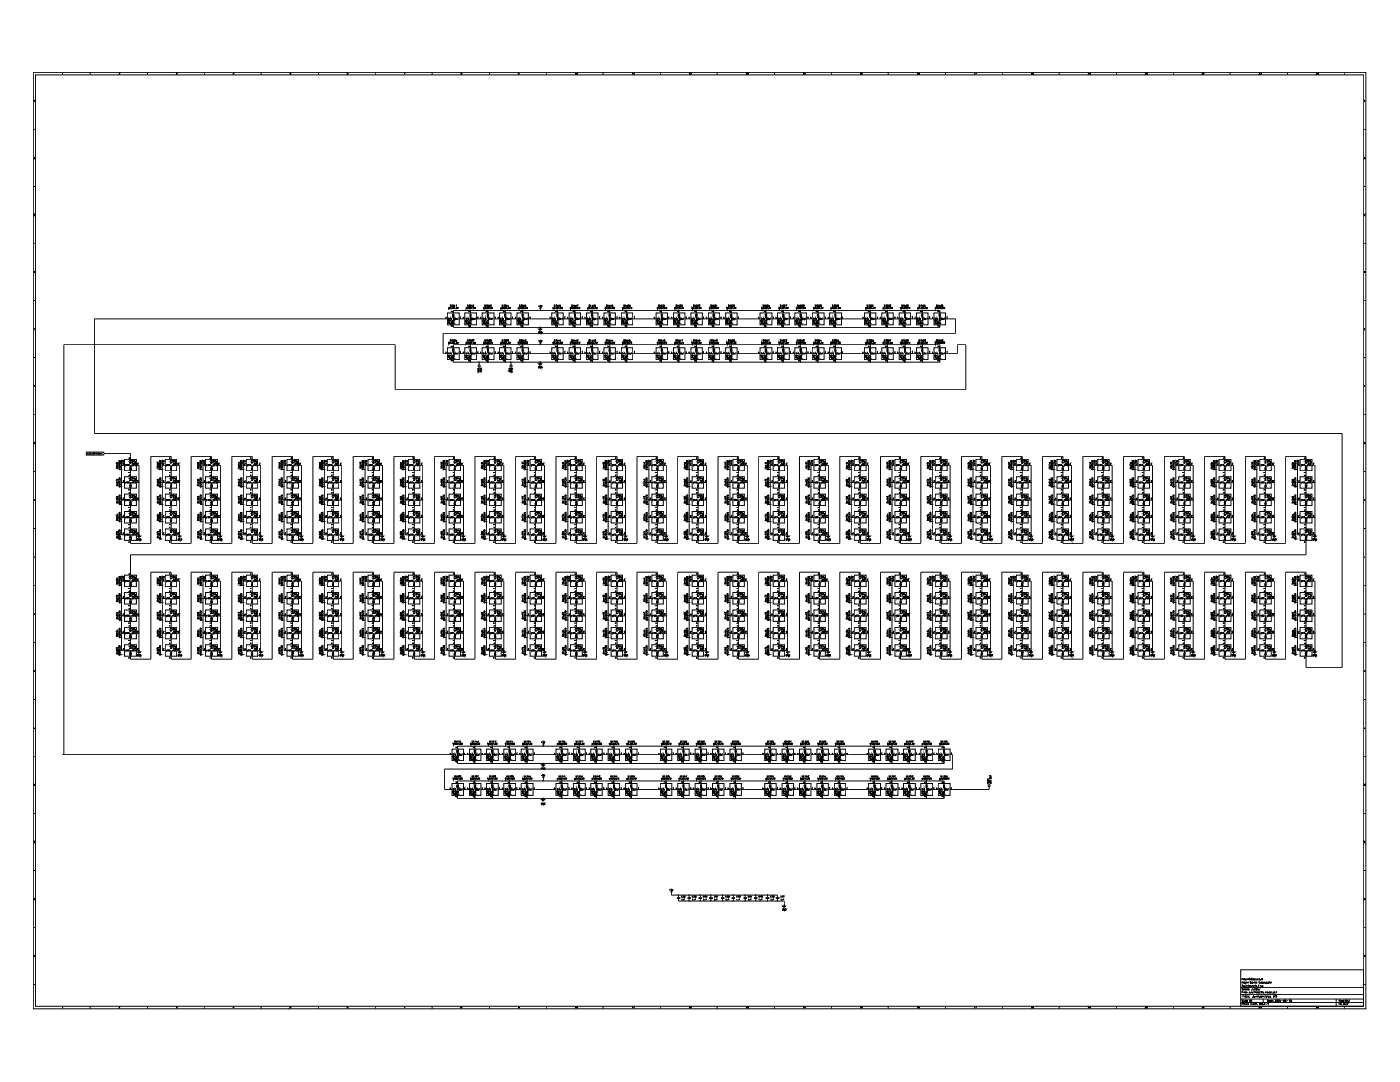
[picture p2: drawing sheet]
<svg xmlns="http://www.w3.org/2000/svg" width="279mm" height="216mm" viewBox="0 0 279 216" stroke-linecap="round" stroke-linejoin="round" font-family="sans-serif">
<g fill="none" stroke="#000" stroke-width=".2">
<path d="M6.6 14.4h266v186.9h-266zM7.1 14.9h265.1v185.9h-265.1zM12.4 14.6l.1-.1v.4M12.4 14.9h.2M18 14.4v.5M23.8 14.6l.1-.1-.1 .4h.1M29.4 14.4v.5M35.2 14.5h.2v.3h-.2M40.8 14.4v.5M46.6 14.5l-.1 .3h.2M46.7 14.6v.3M52.1 14.4v.5"/>
<path d="M58 14.5l-.1 .2h.1v.2l-.1-.1M63.5 14.4v.5M69.4 14.5l-.1 .4 .2-.1-.2-.1M74.9 14.4v.5M80.6 14.5h.2l-.1 .4M86.2 14.4v.5M92.1 14.7v-.2v.4l.1-.2M97.7 14.4v.5M103.6 14.7h-.2v-.2l.2 .1-.2 .3M109 14.4v.5M114.8 14.6l.1-.1v.4M114.8 14.9h.1"/>
<path d="M115.1 14.5l.2 .2-.1 .2zM120.4 14.4v.5M126.2 14.6l.1-.1v.4M126.2 14.9h.2M126.5 14.6v-.1v.4M126.5 14.9h.1M131.8 14.4v.5M137.5 14.6l.1-.1v.4M137.5 14.9h.2M137.8 14.6l.2-.1-.2 .4h.2M143.1 14.4v.5M148.9 14.6l.1-.1v.4"/>
<path d="M148.9 14.9h.2M149.1 14.5h.3l-.2 .2 .2 .1h-.3M154.6 14.4v.5M160.3 14.6l.1-.1v.4M160.3 14.9h.2M160.7 14.5l-.1 .3h.1M160.7 14.6v.3M165.9 14.4v.5M171.7 14.6v-.1v.4M171.7 14.9h.1M172.1 14.5h-.2l.2 .4-.2-.1M177.3 14.4v.5"/>
<path d="M183 14.6l.1-.1v.4M183 14.9h.2M183.4 14.5l-.1 .4 .2-.1-.2-.1M188.7 14.4v.5M194.4 14.6l.1-.1v.4M194.4 14.9h.2M194.7 14.5h.2l-.1 .4M200 14.4v.5M205.8 14.6l.1-.1v.4M205.8 14.9h.2M206.1 14.7v-.2l.1 .2-.2 .1 .2 .1v-.2M211.4 14.4v.5"/>
<path d="M217.1 14.6l.1-.1v.4M217.1 14.9h.2M217.6 14.7h-.1v-.2l.1 .1-.1 .3M222.8 14.4v.5M228.6 14.6h.1l-.1 .3h.1M228.9 14.5l.1 .4-.2-.1zM234.1 14.4v.5M239.9 14.6l.2-.1-.2 .4h.2M240.2 14.6v-.1v.4M240.2 14.9h.1M245.5 14.4v.5M251.3 14.6l.1-.1-.1 .4h.1"/>
<path d="M251.6 14.6h.2l-.2 .3h.2M256.9 14.4v.5M262.7 14.6h.1l-.1 .3h.1M262.9 14.5h.2v.4l-.2-.1M268.3 14.4v.5M6.6 25.9h.5M6.6 37.2h.5M6.7 20.3l.2-.3 .1 .3M6.8 31.5l.1-.1-.1 .3 .2-.1-.1-.1M6.8 20.2h.1M272.2 25.9h.4M272.2 37.2h.4"/>
<path d="M272.2 20.3l.1-.3 .2 .3M272.3 31.5l.1-.1-.1 .3 .2-.1-.1-.1M272.3 20.2h.1M6.6 48.6h.5M6.6 60h.5M6.8 54.1l.2 .1-.1 .2zM7 42.8l-.1-.1-.2 .2 .3 .2M272.2 48.6h.4M272.2 60h.4M272.3 54.1l.2 .1-.1 .2zM272.5 42.8l-.1-.1-.2 .2 .3 .2M6.6 71.3h.5"/>
<path d="M6.8 65.7h.1M6.8 77h.1M6.9 65.5v.3M7 76.9h-.2v.3M89 63.2l-.1 .3h.2M89 70.1l-.1 .3h.2M89.1 63.4v.1M89.1 70.3v.2M89.3 62.4h2.4v2.4h-2.4zM89.3 69.4h2.4v2.4h-2.4zM89.3 63.6h-70.5v22.9h249v46.7h-7.2v-2.3M89.4 64h.5l-.3 .5z"/>
<path d="M89.4 70.9h.5l-.3 .4zM89.4 71.3h.5M89.4 64.5h.5M89.5 63.5l.2 .1-.2 .2zM89.5 70.4l.2 .2-.1 .1zM89.5 61.3v.3l.1-.2 .1 .2 .1-.3M89.5 68.3v.2l.1-.2 .1 .2 .1-.2M89.6 63.9v.7M89.6 70.8v.7M89.7 64.6l.1-.1-.1 .1M89.7 71.5l.1-.1-.1 .2M89.8 63.5v.3"/>
<path d="M89.8 64.6h.1M89.8 70.4v.3M89.8 71.5v.1M89.9 60.8l.1 .2v.2zM89.9 67.8l.1 .1v.2zM90 64.2l.2 .3v-.2M90 64l.2 .2v-.1M90 64.5l-.1 .1h.1M90 71.2h.2M90 70.9l.2 .3v-.2M90 71.4l-.1 .2 .1-.1M90 64.6l.1-.1-.1 .1h.2h-.1"/>
<path d="M90 65.2v-.2h.4v.2M90 71.5l.1-.1-.1 .2h.2l-.1-.1M90 72.1v-.2h.4v.2M90 61.3h-.1l.1 .2-.1 .1M90 68.3h-.1l.1 .2h-.1M90 71.3h.2M90 64.5h.2M90 64.2h.2M90.1 63.5v.3l-.1-.3v.3M90.1 70.4v.3l-.1-.3v.3M90.1 61.3h.2l-.2 .3h.2M90.1 68.3h.2l-.2 .2h.2"/>
<path d="M90.1 60.9l.1-.1v.4M90.1 67.9l.1-.1v.3M90.1 68.1h.2M90.1 61.2h.2M90.3 63.2l.3 .1-.3 .1M90.3 63h.3v.1zM90.3 62.7l.2-.1 .1 .2zM90.3 64.5l.3 .1h-.3M90.3 64.2v.2l.3-.2v.2M90.3 63.9v.2l.3-.2v.2M90.3 70.1l.3 .1-.3 .1M90.3 69.9h.3v.2h-.3z"/>
<path d="M90.3 69.6h.2l.1 .1zM90.3 71.4l.3 .1-.3 .1M90.3 71.2l.1 .1 .2-.1v.1M90.3 70.8v.2l.3-.2v.2M90.4 62.1v.2l-.2-.2-.2 .1 .1 .1M90.4 69v.2l-.2-.2-.2 .1 .1 .1M90.5 63.5h.1v.3zM90.5 70.4l.1 .3h-.1zM90.5 61.4l-.1-.1h.2l-.2 .3h.2v-.2M90.5 68.4l-.1-.1h.2l-.2 .2h.2v-.1M90.5 62.4v-.5h97.1v.5M90.5 64.8v.5h97.1v-.5"/>
<path d="M90.5 69.4v-.6h97.1v.6M90.5 71.8v.5h97.1v-.5M90.6 60.8l-.2 .1v.3h.2v-.2h-.2M90.6 67.8l-.2 .1v.2h.2v-.2h-.2M90.6 61.4l.1-.1v.3M90.6 68.3l.1 .2M90.6 60.9l.1-.1v.4M90.6 67.8h.2v.3l-.2-.1M90.6 68.5h.2M90.6 61.6h.2M90.6 61.2h.2M90.8 63.5l.1 .3-.2-.1z"/>
<path d="M90.8 70.4l.1 .3h-.2zM91 61.3h.1l-.1 .3h.1M91 68.3h.1l-.1 .2h.1M91 60.9l.1-.1v.4M91 61.2h.1M91.1 63.5v.3l.1-.1v-.2M91.1 70.4v.3h.1v-.3M91.1 67.8v.3v-.2h-.1M91.2 61.4l.2-.1h-.2v.3h.2l-.1-.2M91.2 68.4l.2-.1h-.2v.2h.2l-.1-.1M91.3 70.4h.2M91.3 63.5h.2"/>
<path d="M91.4 63.5v.3M91.4 70.4v.3M91.7 70.6h1.1M91.7 63.6h1.1M91.8 63.3l.1-.1v.3M91.8 70.2l.1-.1v.4M91.8 70.5h.2M91.8 63.5h.2M92.5 63.2l-.1 .3h.2M92.5 70.1l-.1 .3h.2M92.6 63.4v.1M92.6 70.3v.2"/>
<path d="M92.8 62.4h2.3v2.4h-2.3zM92.8 69.4h2.3v2.4h-2.3zM92.8 64h.5l-.2 .5zM92.8 70.9h.5l-.2 .4zM92.8 71.3h.5M92.8 64.5h.5M93 63.5v.3zM93 70.4l.1 .3zM93 61.3v.3l.1-.2 .1 .2 .1-.3M93 68.3v.2l.1-.2 .1 .2 .1-.2M93.1 63.9v.7M93.1 70.8v.7"/>
<path d="M93.2 64.6l.1-.1-.1 .1M93.2 71.5l.1-.1-.1 .2M93.3 63.5v.3M93.3 64.6h.1M93.3 70.4v.3M93.3 71.5v.1M93.3 60.8l.1 .4zM93.3 67.8l.1 .3zM93.4 64.2l.3 .3v-.2M93.4 64l.3 .2v-.1M93.4 64.5l-.1 .1h.1M93.4 71.2h.3"/>
<path d="M93.4 70.9l.3 .3v-.2M93.4 71.4l-.1 .2 .1-.1M93.5 64.6h.1M93.5 65.2v-.2h.4l-.1 .2M93.5 71.5h.1M93.5 72.1v-.2h.4l-.1 .2M93.5 61.3h-.2l.2 .2-.2 .1M93.5 68.3h-.2l.2 .2h-.2M93.5 71.3h.2M93.5 71.2h.2M93.5 64.5h.2M93.5 64.2h.2"/>
<path d="M93.6 63.5v.3l-.2-.3v.3M93.6 70.4v.3l-.2-.3v.3M93.6 61.3h.2l-.2 .3h.2M93.6 68.3h.2l-.2 .2h.2M93.6 60.9l.1-.1v.4M93.6 67.9l.1-.1v.3M93.6 68.1h.2M93.6 61.2h.2M93.8 63.2l.2 .1-.2 .1M93.8 63h.2v.1zM93.8 62.7l.1-.1 .1 .2zM93.8 64.5l.2 .1h-.2"/>
<path d="M93.8 64.2v.2l.1-.2 .1 .2M93.8 63.9v.2l.2-.2v.2M93.8 70.1l.2 .1-.2 .1M93.8 69.9h.2v.2h-.2zM93.8 69.6h.1l.1 .1zM93.8 71.4l.2 .1-.2 .1M93.8 71.2l.1 .1 .1-.1v.1M93.8 70.8v.2l.2-.2v.2M93.9 62.1v.2l-.2-.2-.2 .1 .1 .1M93.9 69v.2l-.2-.2-.2 .1 .1 .1M93.9 61.3l.1 .3h-.1v-.2h.1zM93.9 68.3l.1 .2h-.1v-.1h.1z"/>
<path d="M93.9 63.5h.2l-.1 .3zM93.9 70.4l.2 .3h-.2zM93.9 61.9v.5M93.9 64.8v.5M93.9 68.8v.6M93.9 71.8v.5M94 60.8l-.1 .1v.3h.1v-.2h-.1M94 67.8l-.1 .1v.2h.1v-.2h-.1M94.1 61.4l.1-.1v.3M94.1 68.3l.1 .2M94.1 60.9l.1-.1v.4M94.1 67.8h.2v.3l-.2-.1"/>
<path d="M94.1 68.5h.2M94.1 61.6h.2M94.1 61.2h.2M94.3 63.5l.1 .3-.2-.1zM94.3 70.4l.1 .3h-.2zM94.4 67.8h.2l-.2 .3M94.4 61.3h.2l-.2 .3h.2M94.4 68.3h.2l-.2 .2h.2M94.4 60.9l.1-.1-.1 .4h.1M94.5 63.5v.3l.2-.1v-.2M94.5 70.4v.3h.2v-.3M94.7 61.4l.2-.1h-.2v.3h.2l-.1-.2"/>
<path d="M94.7 68.4l.2-.1h-.2v.2h.2l-.1-.1M94.8 70.4h.2M94.8 63.5h.2M94.9 63.5v.3M94.9 70.4v.3M95.1 70.6h1.1M95.1 63.6h1.1M95.3 63.3l.1-.1v.3M95.3 70.2l.1-.1v.4M95.3 70.5h.2M95.3 63.5h.2M95.4 73.5v.1l.1-.1h.1v.1"/>
<path d="M95.4 74.4h.2M95.4 74.3v.2M95.5 72.8h.2l.1 .2-.1 .2h-.2l-.1-.2zM95.5 74.1l-.1-.1v.1h.2M95.6 73.7v.2l-.1-.2-.1 .2M95.6 72.3v.6M95.8 74v.2h.3v-.2l-.1 .1M95.8 73.8h.3l-.3 .2h.3M95.8 73.5h.3v.1h-.3zM96 70.1l-.1 .3h.2M96 63.2l-.1 .3h.2M96 63.4v.1"/>
<path d="M96 70.3v.2M96.2 69.4h2.4v2.4h-2.4zM96.2 62.4h2.4v2.4h-2.4zM96.3 70.9h.5l-.2 .4zM96.3 64h.5l-.2 .5zM96.3 71.3h.5M96.3 64.5h.5M96.4 70.4h.2v.3h-.2zM96.4 63.5h.2l-.1 .3zM96.5 68.3v.2l.1-.2v.2l.1-.2M96.5 61.3v.3l.1-.2v.2l.1-.3M96.6 63.9v.7"/>
<path d="M96.6 70.8v.7M96.6 71.5l.1-.1-.1 .2M96.6 64.6l.1-.1-.1 .1M96.7 67.8l.2 .1v.2h-.2zM96.7 60.8l.2 .1v.3h-.2zM96.7 63.5v.3M96.7 64.6h.1M96.7 70.4v.3M96.7 71.5v.1M96.9 71.2h.2M96.9 70.9l.2 .3v-.2M96.9 71.4l-.1 .2 .1-.1"/>
<path d="M96.9 64.2l.2 .3v-.2M96.9 64l.2 .2v-.1M96.9 64.5l-.1 .1h.1M97 71.5h.1M97 72.1v-.2h.3l-.1 .2M97 70.4l-.1 .3M97 64.6h.1M97 65.2v-.2h.3l-.1 .2M97 63.5l-.1 .3M97 68.3h-.2l.2 .2h-.2M97 61.3h-.2l.2 .2-.2 .1M97 71.3h.1"/>
<path d="M97 71.2h.1M97 64.5h.1M97 64.2h.1M97.1 68.3h.1l-.1 .2h.1M97.1 61.3h.1l-.1 .3h.1M97.1 67.9l.1-.1v.3M97.1 60.9l.1-.1v.4M97.1 68.1h.1M97.1 61.2h.1M97.2 70.1l.3 .1-.3 .1M97.2 69.9h.3v.2h-.3zM97.2 69.6h.2l.1 .1z"/>
<path d="M97.2 71.4l.3 .1-.3 .1M97.2 71.2l.1 .1 .2-.1v.1M97.2 70.8v.2l.3-.2v.2M97.2 63.2l.3 .1-.3 .1M97.2 63h.3v.1zM97.2 62.7l.2-.1 .1 .2zM97.2 64.5l.3 .1h-.3M97.2 64.2v.2l.3-.2v.2M97.2 63.9v.2l.3-.2v.2M97.3 69v.2l-.1-.2-.2 .1 .1 .1M97.3 62.1v.2l-.1-.2-.2 .1 .1 .1M97.3 68.3l.2 .2h-.2v-.1h.2z"/>
<path d="M97.3 61.3l.2 .3h-.2l.2-.3zM97.4 70.4l.2 .3h-.2zM97.4 63.5h.2l-.1 .3zM97.4 61.9v.5M97.4 64.8v.5M97.4 68.8v.6M97.4 71.8v.5M97.5 67.8l-.2 .1v.2h.2v-.2h-.2M97.5 60.8l-.2 .1v.3h.2v-.2h-.2M97.6 68.3l.1 .2M97.6 61.4l.1-.1v.3M97.6 67.8h.1v.3l-.1-.1"/>
<path d="M97.6 60.9l.1-.1v.4M97.6 68.5h.1M97.6 61.6h.1M97.6 61.2h.1M97.7 70.4h.1v.3h-.1zM97.7 63.5h.1l-.1 .3zM97.8 60.8h.2v.4h-.2M97.9 68.3h.2l-.3 .2h.3M97.9 61.3l.2 .1-.3 .2h.3M97.9 67.9v-.1v.3l.1-.2M98 70.4v.3h.2v-.3M98 63.5v.3l.2-.1v-.2"/>
<path d="M98.2 68.4l.1-.1h-.1v.2h.1v-.1M98.2 61.4l.1-.1h-.1v.3h.1v-.2M98.3 70.4h.1M98.3 63.5h.1M98.3 63.5v.3M98.3 70.4v.3M98.6 70.6h1.1M98.6 63.6h1.1M98.8 70.2l.1-.1v.4M98.8 63.3l.1-.1v.3M98.8 70.5h.1M98.8 63.5h.1"/>
<path d="M99.4 63.2v.3h.1M99.4 70.1v.3h.1M99.4 63.4v.1M99.4 70.3v.2M99.7 62.4h2.3v2.4h-2.3zM99.7 69.4h2.3v2.4h-2.3zM99.8 64h.5l-.3 .5zM99.8 70.9h.5l-.3 .4zM99.8 71.3h.5M99.8 64.5h.5M99.9 63.5h.1v.3zM99.9 70.4h.1v.3h-.1z"/>
<path d="M100 61.3v.3v-.2l.1 .2v-.3M100 68.3v.2v-.2l.1 .2v-.2M100 63.9v.7M100 70.8v.7M100.1 64.6l.1-.1-.1 .1M100.1 71.5l.1-.1-.1 .2M100.2 60.8l.2 .1v.3h-.2zM100.2 67.8l.2 .1v.2h-.2zM100.2 63.5v.3M100.2 64.6h.1M100.2 70.4v.3M100.2 71.5v.1"/>
<path d="M100.4 64.2l.1 .3v-.2M100.4 64l.1 .2v-.1M100.4 64.5l-.1 .1h.1M100.4 71.2h.1M100.4 70.9l.1 .3v-.2M100.4 71.4l-.1 .2 .1-.1M100.5 64.6h.1M100.5 65.2v-.2h.3l-.1 .2M100.5 63.5v.3l-.2-.3v.3M100.5 71.5h.1M100.5 72.1v-.2h.3l-.1 .2M100.5 70.4v.3l-.2-.3v.3"/>
<path d="M100.5 61.3h-.2l.2 .2-.2 .1M100.5 68.3h-.2l.2 .2h-.2M100.5 71.3h.1M100.5 71.2h.1M100.5 64.5h.1M100.5 64.2h.1M100.5 61.3h.2l-.2 .3h.2M100.5 68.3h.2l-.2 .2h.2M100.5 60.9l.1-.1v.4M100.5 67.9l.1-.1v.3M100.5 68.1h.2M100.5 61.2h.2"/>
<path d="M100.7 63.2l.3 .1-.3 .1M100.7 63h.3v.1h-.3zM100.7 62.7l.2-.1 .1 .2zM100.7 64.5l.3 .1h-.3M100.7 64.2v.2l.2-.2 .1 .2M100.7 63.9v.2h.2v-.2l.1 .2M100.7 70.1l.3 .1-.3 .1M100.7 69.9h.3v.2h-.3zM100.7 69.6h.2l.1 .1zM100.7 71.4l.3 .1-.3 .1M100.7 71.2l.1 .1 .2-.1v.1M100.7 70.8v.2h.2v-.2l.1 .2"/>
<path d="M100.8 62.1v.2l-.3-.2v.2M100.8 69v.2l-.3-.2v.2M100.8 61.3l.2 .3h-.2v-.2h.2zM100.8 68.3l.2 .2h-.2v-.1h.2zM100.9 63.5l.2 .1-.1 .2zM100.9 70.4l.2 .2-.1 .1zM100.9 61.9v.5M100.9 64.8v.5M100.9 68.8v.6M100.9 71.8v.5M101 60.8l-.2 .1v.3h.2v-.2h-.2M101 67.8l-.2 .1v.2h.2v-.2h-.2"/>
<path d="M101.1 61.4v-.1v.3M101.1 68.3v.2M101.1 60.9v-.1v.4M101.1 67.8h.1v.3l-.1-.1M101.1 68.5h.1M101.1 61.6h.1M101.1 61.2h.1M101.1 63.5h.2l-.1 .3zM101.1 70.4h.2v.3h-.2zM101.4 61.3l.2 .1-.3 .2h.3M101.4 68.3h.2l-.3 .2h.3M101.4 60.8l-.1 .3h.3"/>
<path d="M101.5 63.5v.3l.1-.1v-.2M101.5 70.4v.3h.1v-.3M101.5 67.9h-.2l.2-.1-.1 .3M101.5 61v.2M101.6 74v.2l.3-.1h-.2M101.6 73.8h.3l-.3 .2h.3M101.6 73.5h.2l.1 .1zM101.6 61.4l.2-.1h-.2v.3h.2l-.1-.2M101.6 68.4l.2-.1h-.2v.2h.2l-.1-.1M101.7 70.4h.2M101.7 63.5h.2M101.8 63.5v.3"/>
<path d="M101.8 70.4v.3M101.9 72.8h.2l.1 .2-.1 .2h-.2l-.1-.2zM102 70.6h1.2M102 63.6h1.2M102 72.3v.6M102 74.3v.2M102 74.4h.3M102.2 74.1l-.1-.1-.1 .1h.3M102.2 73.5v.1l-.2-.1h.2l.1 .1M102.2 63.3l.1-.1v.3M102.2 70.2l.1-.1v.4M102.2 70.5h.2"/>
<path d="M102.2 63.5h.2M102.3 73.8h-.3l.1 .1M102.3 73.7v.2M102.9 70.1l-.1 .3h.2M102.9 63.2l-.1 .3h.2M102.9 63.4v.1M102.9 70.3v.2M103.2 69.4h2.3v2.4h-2.3zM103.2 62.4h2.3v2.4h-2.3zM103.3 70.9h.5l-.3 .4zM103.3 64h.5l-.3 .5zM103.3 71.3h.5"/>
<path d="M103.3 64.5h.5M103.3 70.4h.2v.3h-.2zM103.3 63.5h.2l-.1 .3zM103.3 68.2l.1 .3 .1-.2 .1 .2v-.3M103.3 61.3l.1 .3 .1-.2 .1 .2v-.3M103.5 63.9v.7M103.5 70.8v.7M103.6 71.5l.1-.1-.1 .2M103.6 64.6l.1-.1-.1 .1M103.7 67.8h.1v.3h-.1zM103.7 60.8l.1 .1v.3h-.1zM103.7 63.5v.3"/>
<path d="M103.7 64.6h.1M103.7 70.4v.3M103.7 71.5v.1M103.8 71.2h.2M103.8 70.9l.2 .3v-.2M103.8 71.4v.2v-.1M103.8 64.2l.2 .3v-.2M103.8 64l.2 .2v-.1M103.8 64.5v.1M103.8 68.3v-.1v.3M103.8 61.3v.3M103.9 71.5h.1"/>
<path d="M103.9 72.1v-.2h.3v.2M103.9 70.4v.3l-.1-.3v.3M103.9 64.6h.1M103.9 65.2v-.2h.3v.2M103.9 63.5v.3l-.1-.3v.3M103.9 71.3h.1M103.9 71.2h.1M103.9 64.5h.1M103.9 64.2h.1M104 68.3h.2l-.2 .2h.2M104 61.3h.2l-.2 .3h.2M104 67.9l.1-.1v.3"/>
<path d="M104 60.9l.1-.1v.4M104 68.1h.2M104 61.2h.2M104.2 70.1l.2 .1-.2 .1M104.2 69.9h.2v.2h-.2zM104.2 69.6h.2v.1zM104.2 71.4l.2 .1-.2 .1M104.2 71.2l.1 .1 .1-.1v.1M104.2 70.8v.2h.2v-.2v.2M104.2 63.2l.2 .1-.2 .1M104.2 63h.2v.1h-.2zM104.2 62.7l.2-.1v.2z"/>
<path d="M104.2 64.5l.2 .1h-.2M104.2 64.2v.2l.2-.2v.2M104.2 63.9v.2h.2v-.2v.2M104.3 69v.2l-.4-.2 .1 .2M104.3 62.1v.2l-.4-.2 .1 .2M104.3 61.3l.1 .3h-.1v-.2h.1zM104.4 70.4l.1 .2-.1 .1zM104.4 63.5l.1 .1-.1 .2zM104.4 68.2l-.1 .2h.1v.1h-.1v-.1h.1zM104.4 61.9v.5M104.4 64.8v.5M104.4 68.8v.6"/>
<path d="M104.4 71.8v.5M104.4 67.8l-.1 .1v.2h.1v-.2h-.1M104.4 60.8l-.1 .1v.3h.1v-.2h-.1M104.5 68.3l.1-.1v.3M104.5 61.4l.1-.1v.3M104.5 60.9l.1-.1v.4M104.5 68.5h.2M104.5 61.6h.2M104.5 61.2h.2M104.6 70.4h.2v.3h-.2zM104.6 63.5h.2l-.1 .3zM104.6 67.8l-.1 .2h.2"/>
<path d="M104.7 67.9v.2M104.9 68.3v-.1l-.1 .3h.1M104.9 61.3v.1l-.1 .2h.1M104.9 67.8v.3l-.1-.2zM104.9 70.4v.3h.2v-.3M104.9 63.5v.3l.2-.1v-.2M104.9 60.8l-.1 .2h.1v.2l-.1-.1M105.1 68.4h.2l-.1-.2-.1 .3h.2l-.1-.1M105.1 61.4l.2-.1h-.2v.3h.2l-.1-.2M105.2 70.4h.2M105.2 63.5h.2M105.3 63.5v.3"/>
<path d="M105.3 70.4v.3M105.5 70.6h4.6M105.5 63.6h4.6M105.7 70.2l.1-.1v.4M105.7 63.3l.1-.1v.3M105.7 70.5h.2M105.7 63.5h.2M107.4 61.1h.3M107.4 68h.3M107.6 66.3l-.1 .2h.2l-.1-.2M107.6 73.2l-.1 .3 .2-.1-.1-.1M107.6 61v.3"/>
<path d="M107.6 67.9v.3M107.8 65.3v.4h.3l-.3 .2-.3-.2h.3M107.8 65.3h.1M107.8 61.9h.1M107.8 68.8h.1M107.8 72.3v.3h.3l-.3 .3-.3-.3h.3M107.8 72.3h.1M107.8 61.3l-.1 .3M107.8 61.3v.6M107.8 68.3v.5M107.8 61.3l.2 .3M107.8 68.3l-.1 .2"/>
<path d="M107.8 68.3l.2 .2M107.9 66.2v.3l-.2-.3v.3M107.9 60.9l-.2 .2h.2v.2l-.2-.1M107.9 67.9l-.2 .1 .2-.1v.3l-.2-.1M107.9 73.1v.4l-.2-.4v.4M108 60.9l.1 .4 .1-.4M108 67.9l.1 .3 .1-.3M108.1 66.2l.1 .1v.2zM108.1 73.1l.1 .2v.2zM109.8 63.2v.3h.1M109.8 70.1v.3h.1M109.9 63.4v.1"/>
<path d="M109.9 70.3v.2M110.1 62.4h2.3v2.4h-2.3zM110.1 69.4h2.3v2.4h-2.3zM110.2 64h.5l-.3 .5zM110.2 70.9h.5l-.3 .4zM110.2 71.3h.5M110.2 64.5h.5M110.3 63.5h.1v.3zM110.3 70.4h.1v.3h-.1zM110.3 61.3l.1 .3v-.2l.1 .2v-.3M110.3 68.3l.1 .2v-.2l.1 .2v-.2M110.4 63.9v.7"/>
<path d="M110.4 70.8v.7M110.5 64.6v-.1l.1 .1M110.5 71.6v-.2l.1 .2M110.6 60.8l.2 .1v.3h-.2zM110.6 67.8l.2 .1v.2h-.2zM110.6 63.5v.3M110.6 70.4v.3M110.8 64.2l.2 .3v-.2M110.8 64l.2 .2v-.1M110.8 64.5l-.1 .1h.1M110.8 71.2h.2M110.8 70.9l.2 .3v-.2"/>
<path d="M110.8 71.4l-.1 .2 .1-.1M110.8 61.3h-.2l.2 .1v.2h-.2M110.8 68.3h-.2l.2 .1v.1h-.2M110.9 64.6h.1M110.9 65.2v-.2h.2v.2M110.9 63.5v.3l-.2-.3v.3M110.9 71.5h.1M110.9 72.1v-.2h.2v.2M110.9 70.4v.3l-.2-.3v.3M110.9 71.3h.1M110.9 71.2h.1M110.9 64.5h.1"/>
<path d="M110.9 64.2h.1M111 61.3h.1l-.1 .3h.1M111 68.3h.1l-.1 .2h.1M111 60.9v-.1v.4M111 67.9v-.1v.3M111.1 63.2l.3 .1-.3 .1M111.1 63h.3v.1h-.3zM111.1 62.7l.2-.1 .1 .2zM111.1 64.5l.3 .1h-.3M111.1 64.2v.2l.2-.2 .1 .2M111.1 63.9v.2l.2-.2 .1 .2M111.1 70.1l.3 .1-.3 .1"/>
<path d="M111.1 69.9h.3v.2h-.3zM111.1 69.6h.2l.1 .1zM111.1 71.4l.3 .1-.3 .1M111.1 71.2v.1l.2-.1 .1 .1M111.1 70.8v.2l.2-.2 .1 .2M111.2 62.1v.2l-.2-.2h-.1v.2M111.2 69v.2l-.2-.2h-.1v.2M111.2 61.3l.2 .3h-.2v-.2h.2zM111.2 68.3l.2 .2h-.2v-.1h.2zM111.3 63.5l.2 .1-.2 .2zM111.3 70.4l.2 .2-.1 .1zM111.3 60.8l-.1 .4h.2v-.2h-.2"/>
<path d="M111.3 67.8v.3l.1-.2h-.2M111.3 61.9v.5M111.3 64.8v.5M111.3 68.8v.6M111.3 71.8v.5M111.5 61.4l.1-.1v.3M111.5 68.3l.1 .2M111.5 60.9l.1-.1v.4M111.5 68.5h.1M111.5 61.6h.1M111.5 61.2h.1M111.6 63.5h.1l-.1 .3z"/>
<path d="M111.6 70.4h.1v.3h-.1zM111.6 67.8l-.1 .2h.1M111.6 67.9v.2M111.7 61.3h.2l-.2 .3h.2M111.7 68.3h.2l-.2 .2h.2M111.7 67.9l.1-.1v.3M111.7 68.1h.2M111.9 63.5v.3l.1-.3M111.9 70.4v.3l.1-.3M111.9 60.8l-.2 .1v.3h.2v-.2h-.2M112.1 61.4l.1-.1h-.1v.3h.1l-.1-.2M112.1 68.4l.1-.1h-.1v.2h.1l-.1-.1"/>
<path d="M112.1 70.4h.2M112.1 63.5h.2M112.2 63.5v.3M112.2 70.4v.3M112.4 70.6h1.2M112.4 63.6h1.2M112.7 63.3v-.1v.3M112.7 70.2v-.1v.4M112.7 70.5h.1M112.7 63.5h.1M113.2 70.1v.3h.2M113.2 63.2v.3h.2"/>
<path d="M113.3 63.4v.1M113.3 70.3v.2M113.6 69.4h2.3v2.4h-2.3zM113.6 62.4h2.3v2.4h-2.3zM113.7 70.9h.4l-.2 .4zM113.7 64h.4l-.2 .5zM113.7 71.3h.4M113.7 64.5h.4M113.8 70.4h.1v.3h-.1zM113.8 63.5h.1l-.1 .3zM113.8 68.3v.2l.2-.2M113.8 61.3v.3l.2-.3"/>
<path d="M113.9 63.9v.7M113.9 70.8v.7M114 71.6v-.2l.1 .2M114 64.6v-.1l.1 .1M114.1 67.8l.2 .1v.2h-.2zM114.1 60.8l.2 .1v.3h-.2zM114.1 63.5v.3M114.1 70.4v.3M114.2 71.2h.2M114.2 70.9l.2 .3v-.2M114.2 64.2l.2 .3v-.2M114.2 64l.2 .2v-.1"/>
<path d="M114.3 71.4l-.1 .2 .1-.1M114.3 64.5l-.1 .1h.1M114.3 68.3h-.2l.2 .1v.1h-.2M114.3 61.3h-.2l.2 .1v.2h-.2M114.3 71.5h.1M114.3 72.1v-.2h.3v.2M114.3 70.4v.3l-.1-.3v.3M114.3 64.6h.1M114.3 65.2v-.2h.3v.2M114.3 63.5v.3l-.1-.3v.3M114.3 67.9l.1-.1v.3M114.3 60.9l.1-.1v.4"/>
<path d="M114.3 71.3h.1M114.3 71.2h.1M114.3 64.5h.1M114.3 64.2h.1M114.3 68.1h.2M114.3 61.2h.2M114.4 68.3h.2l-.3 .2h.3M114.4 61.3l.2 .1-.3 .2h.3M114.6 70.1l.3 .1-.3 .1M114.6 69.9h.3v.2h-.3zM114.6 69.6h.2l.1 .1zM114.6 71.4l.3 .1-.3 .1"/>
<path d="M114.6 71.2v.1l.2-.1 .1 .1M114.6 70.8v.2l.2-.2 .1 .2M114.6 63.2l.3 .1-.3 .1M114.6 63h.3v.1h-.3zM114.6 62.7l.2-.1 .1 .2zM114.6 64.5l.3 .1h-.3M114.6 64.2v.2l.2-.2 .1 .2M114.6 63.9v.2l.2-.2 .1 .2M114.7 69v.2l-.2-.2h-.2v.2M114.7 62.1v.2l-.2-.2h-.2v.2M114.7 68.3l.2 .2h-.2v-.1h.2zM114.7 61.3l.2 .3h-.2v-.2h.2z"/>
<path d="M114.8 70.4l.1 .3zM114.8 63.5v.3zM114.8 67.8v.3l.1-.2h-.2M114.8 60.8l-.1 .4h.2v-.2h-.2M114.8 61.9v.5M114.8 64.8v.5M114.8 68.8v.6M114.8 71.8v.5M114.9 68.3l.1 .2M114.9 61.4l.1-.1v.3M114.9 60.9l.1-.1v.4M114.9 68.5h.2"/>
<path d="M114.9 61.6h.2M114.9 61.2h.2M115 70.4h.2v.3h-.2zM115 63.5h.2l-.1 .3zM115 67.8l-.1 .2h.2M115.1 67.9v.2M115.2 68.3h.2l-.2 .2h.2M115.2 61.3h.2l-.2 .3h.2M115.2 67.9l.2-.1-.2 .3h.2M115.2 60.8h.2l-.1 .4M115.3 70.4v.3h.1v-.3M115.3 63.5l.1 .3v-.3"/>
<path d="M115.5 68.4l.2-.1h-.2v.2h.2l-.1-.1M115.5 61.4l.2-.1h-.2v.3h.2l-.1-.2M115.6 70.4h.2M115.6 63.5h.2M115.7 63.5v.3M115.7 70.4v.3M115.9 70.6h1.2M115.9 63.6h1.2M116.1 70.2l.1-.1v.4M116.1 63.3l.1-.1v.3M116.1 70.5h.2M116.1 63.5h.2"/>
<path d="M116.7 70.1v.3h.2M116.7 63.2v.3h.2M116.8 63.4v.1M116.8 70.3v.2M117.1 69.4h2.2v2.4h-2.2zM117.1 62.4h2.2v2.4h-2.2zM117.1 70.9h.5l-.2 .4zM117.1 64h.5l-.2 .5zM117.1 71.3h.5M117.1 64.5h.5M117.2 70.4l.2 .3h-.2zM117.2 63.5h.2l-.1 .3z"/>
<path d="M117.2 68.3l.1 .2 .2-.2M117.2 61.3l.1 .3 .2-.3M117.4 63.9v.7M117.4 70.8v.7M117.5 71.6v-.2l.1 .2M117.5 64.6v-.1l.1 .1M117.6 67.8l.1 .1-.1 .2zM117.6 60.8l.1 .1-.1 .3zM117.6 63.5v.3M117.6 70.4v.3M117.6 71.2h.3M117.6 70.9l.3 .3v-.2"/>
<path d="M117.6 64.2l.3 .3v-.2M117.6 64l.3 .2v-.1M117.7 71.4l-.1 .2 .1-.1M117.7 64.5l-.1 .1h.1M117.7 68.3h-.1l.1 .1v.1h-.1M117.7 61.3h-.1l.1 .1v.2h-.1M117.8 71.5h.1M117.8 72.1v-.2h.3v.2M117.8 70.4v.3l-.2-.3v.3M117.8 64.6h.1M117.8 65.2v-.2h.3v.2M117.8 63.5v.3l-.2-.3v.3"/>
<path d="M117.8 67.9l.1-.1v.3M117.8 60.9l.1-.1v.4M117.8 71.3h.1M117.8 71.2h.1M117.8 64.5h.1M117.8 64.2h.1M117.8 68.1h.2M117.8 61.2h.2M117.9 68.3h.2l-.3 .2h.3M117.9 61.3l.2 .1-.3 .2h.3M118.1 70.1l.2 .1-.2 .1M118.1 69.9h.2v.2h-.2z"/>
<path d="M118.1 69.6h.1l.1 .1zM118.1 69v.2l-.1-.2h-.2v.2M118.1 71.4l.2 .1-.2 .1M118.1 71.2v.1l.1-.1 .1 .1M118.1 70.8v.2l.1-.2 .1 .2M118.1 63.2l.2 .1-.2 .1M118.1 63h.2v.1h-.2zM118.1 62.7l.1-.1 .1 .2zM118.1 62.1v.2l-.1-.2h-.2v.2M118.1 64.5l.2 .1h-.2M118.1 64.2v.2l.1-.2 .1 .2M118.1 63.9v.2l.1-.2 .1 .2"/>
<path d="M118.2 70.4h.1v.3h-.1zM118.2 63.5h.1l-.1 .3zM118.2 68.3l.1 .2h-.1v-.1h.1zM118.2 61.3l.1 .3h-.1v-.2h.1zM118.2 67.8v.3l.1-.2h-.1M118.2 60.8v.4l.1-.2h-.1M118.2 61.9v.5M118.2 64.8v.5M118.2 68.8v.6M118.2 71.8v.5M118.4 68.3l.1 .2M118.4 61.4l.1-.1v.3"/>
<path d="M118.4 60.9l.1-.1v.4M118.4 68.5h.2M118.4 61.6h.2M118.4 61.2h.2M118.5 70.4l.2 .3h-.2zM118.5 63.5h.2l-.1 .3zM118.5 67.8l-.1 .2h.2M118.6 67.9v.2M118.7 68.3h.1l-.1 .2h.1M118.7 61.3h.1l-.1 .3h.1M118.7 67.8h.1v.3l-.1-.1M118.7 70.4v.3h.2v-.3"/>
<path d="M118.7 63.5l.1 .3 .1-.3M118.7 60.8v.2h.1v.2h-.1v-.2h.1zM119 68.4l.2-.1h-.2v.2h.2l-.1-.1M119 61.4l.2-.1h-.2v.3h.2l-.1-.2M119.1 70.4l.1 .3M119.1 63.5l.1 .3M119.3 70.6h1.2M119.3 63.6h1.2M119.6 70.2l.1-.1v.4M119.6 63.3l.1-.1v.3M119.6 70.5h.2M119.6 63.5h.2"/>
<path d="M120.2 70.1v.3h.2M120.2 63.2v.3h.2M120.3 63.4v.1M120.3 70.3v.2M120.5 69.4h2.3v2.4h-2.3zM120.5 62.4h2.3v2.4h-2.3zM120.6 70.9h.4l-.1 .4zM120.6 64h.4l-.1 .5zM120.6 71.3h.4M120.6 64.5h.4M120.7 70.4l.2 .3h-.2zM120.7 63.5h.2l-.1 .3z"/>
<path d="M120.7 68.3l.1 .2 .1-.2M120.7 61.3l.1 .3 .1-.3M120.9 63.9v.7M120.9 70.8v.7M120.9 71.6v-.2l.1 .2M120.9 64.6v-.1l.1 .1M121 67.8l.2 .1-.1 .2zM121 60.8l.2 .1-.1 .3zM121 63.5v.3M121 70.4v.3M121.1 71.2h.3M121.1 70.9l.3 .3v-.2"/>
<path d="M121.1 64.2l.3 .3v-.2M121.1 64l.3 .2v-.1M121.2 71.4l-.1 .2 .1-.1M121.2 64.5l-.1 .1h.1M121.2 68.3h-.2l.2 .1v.1h-.2M121.2 61.3h-.2l.2 .1v.2h-.2M121.3 71.5h.1M121.3 72.1v-.2h.2v.2M121.3 70.4v.3l-.2-.3v.3M121.3 64.6h.1M121.3 65.2v-.2h.2v.2M121.3 63.5v.3l-.2-.3v.3"/>
<path d="M121.3 67.9l.1-.1v.3M121.3 60.9l.1-.1v.4M121.3 71.3h.1M121.3 71.2h.1M121.3 64.5h.1M121.3 64.2h.1M121.3 68.1h.2M121.3 61.2h.2M121.4 68.3h.1l-.2 .2h.2M121.4 61.3l.1 .1-.2 .2h.2M121.5 70.1l.3 .1-.3 .1M121.5 69.9h.3v.2h-.3z"/>
<path d="M121.5 69.6h.2l.1 .1zM121.5 69v.2l-.1-.2-.1 .2M121.5 71.4l.3 .1-.3 .1M121.5 71.2v.1l.3-.1v.1M121.5 70.8v.2l.2-.2 .1 .2M121.5 63.2l.3 .1-.3 .1M121.5 63h.3v.1h-.3zM121.5 62.7l.2-.1 .1 .2zM121.5 62.1v.2l-.1-.2-.1 .2M121.5 64.5l.3 .1h-.3M121.5 64.2v.2l.3-.2v.2M121.5 63.9v.2l.2-.2 .1 .2"/>
<path d="M121.6 70.4h.2v.3h-.2zM121.6 63.5h.2l-.1 .3zM121.6 68.4l.2-.1-.2 .1v.1h.2l-.1-.1M121.6 61.4l.2-.1-.2 .1v.2h.2l-.1-.2M121.7 67.8v.3l.1-.2h-.2M121.7 60.8v.4l.1-.2h-.2M121.7 61.9v.5M121.7 64.8v.5M121.7 68.8v.6M121.7 71.8v.5M121.9 68.3l.1 .2M121.9 61.4l.1-.1v.3"/>
<path d="M121.9 60.9l.1-.1v.4M121.9 68.5h.1M121.9 61.6h.1M121.9 61.2h.1M122 70.4l.1 .3h-.1zM122 63.5h.1l-.1 .3zM122 67.8l-.1 .2h.1M122 67.9v.2M122.1 68.3h.2l-.2 .2h.2M122.1 61.3h.2l-.2 .3h.2M122.2 70.4v.3h.2v-.3M122.2 63.5l.1 .3 .1-.3"/>
<path d="M122.2 67.8l-.1 .2h.2M122.3 61h-.2l.1-.2 .1 .4h-.2M122.3 67.9v.2M122.5 68.4l.1-.1h-.1v.2h.1v-.1M122.5 61.4l.1-.1h-.1v.3h.1v-.2M122.5 70.4h.1M122.5 63.5h.1M122.6 63.5v.3M122.6 70.4v.3M122.8 70.6h1.2M122.8 63.6h1.2M123.1 70.2v-.1v.4"/>
<path d="M123.1 63.3v-.1v.3M123.1 70.5h.1M123.1 63.5h.1M123.7 63.2l-.1 .3h.2M123.7 70.1l-.1 .3h.2M123.7 63.4v.1M123.7 70.3v.2M124 62.4h2.3v2.4h-2.3zM124 69.4h2.3v2.4h-2.3zM124.1 64h.4l-.2 .5zM124.1 70.9h.4l-.2 .4zM124.1 71.3h.4"/>
<path d="M124.1 64.5h.4M124.2 63.5h.1v.3zM124.2 70.4l.1 .3h-.1zM124.2 61.3l.1 .3 .1-.3M124.2 68.2l.1 .3 .1-.3M124.3 63.9v.7M124.3 70.8v.7M124.4 64.6v-.1l.1 .1M124.4 71.6v-.2l.1 .2M124.4 63.5v.3M124.4 70.4v.3M124.5 60.8l.2 .1-.1 .3z"/>
<path d="M124.5 67.8l.2 .1-.1 .2zM124.6 64.2l.2 .3v-.2M124.6 64l.2 .2v-.1M124.6 71.2h.2M124.6 70.9l.2 .3v-.2M124.7 64.5l-.1 .1h.1M124.7 71.4l-.1 .2 .1-.1M124.7 61.3h-.2l.2 .1v.2h-.2M124.7 68.3h-.2l.2 .1v.1h-.2M124.8 64.6h.1M124.8 65.2v-.2h.2v.2M124.8 63.5v.3l-.2-.3v.3"/>
<path d="M124.8 71.5h.1M124.8 72.1v-.2h.2v.2M124.8 70.4v.3l-.2-.3v.3M124.8 60.9v-.1v.4M124.8 67.9v-.1v.3M124.8 71.3h.1M124.8 71.2h.1M124.8 64.5h.1M124.8 64.2h.1M124.8 68.1h.1M124.8 61.2h.1M124.8 61.3l.1 .1-.1 .2h.1"/>
<path d="M124.8 68.3l.1-.1-.1 .3h.1M125 63.2l.3 .1-.3 .1M125 63h.3v.1h-.3zM125 62.7l.2-.1 .1 .2zM125 62.1v.2l-.2-.2v.2M125 64.5l.3 .1h-.3M125 64.2v.2l.1-.2h.2v.2M125 63.9v.2l.2-.2 .1 .2M125 70.1l.3 .1-.3 .1M125 69.9h.3v.2h-.3zM125 69.6h.2l.1 .1zM125 69v.2l-.2-.2v.2"/>
<path d="M125 71.4l.3 .1-.3 .1M125 71.2v.1l.1-.1h.2v.1M125 70.8v.2l.2-.2 .1 .2M125.1 63.5h.2l-.1 .3zM125.1 70.4h.2v.3h-.2zM125.1 61.4l.2-.1-.2 .1v.2h.2l-.1-.2M125.1 68.4l.1-.2 .1 .2h-.2v.1h.2l-.1-.1M125.1 61.9v.5M125.1 64.8v.5M125.1 68.8v.6M125.1 71.8v.5M125.2 60.8v.4l.1-.2h-.2"/>
<path d="M125.2 67.8v.3l.1-.2h-.2M125.4 61.4v-.1v.3M125.4 68.3v-.1v.3M125.4 60.9h.1l-.1 .3h.1M125.4 68.5h.1M125.4 61.6h.1M125.4 63.5h.2l-.1 .3zM125.4 70.4l.2 .3h-.2zM125.4 67.8v.2h.1M125.4 67.9v.2M125.6 61.3h.2l-.2 .3h.2M125.6 68.3l.2-.1-.2 .3h.2"/>
<path d="M125.7 63.5l.1 .3 .1-.3M125.7 70.4v.3h.2v-.3M125.7 60.8l.1 .4-.2-.1zM125.8 67.8h-.2l.2 .3-.2-.1M125.9 61.4l.1-.1-.1 .3 .2-.1-.1-.1M125.9 68.4l.1-.2-.1 .3h.2l-.1-.1M125.9 70.4h.2M125.9 63.5h.2M126 63.5v.3M126 70.4v.3M126.3 70.6h4.6M126.3 63.6h4.6"/>
<path d="M126.5 63.3l.1-.1v.3M126.5 70.2l.1-.1v.4M126.5 70.5h.2M126.5 63.5h.2M130.6 70.1l-.1 .3h.2M130.6 63.2l-.1 .3h.2M130.7 63.4v.1M130.7 70.3v.2M130.9 69.4h2.3v2.4h-2.3zM130.9 62.4h2.3v2.4h-2.3zM131 70.9h.4l-.2 .4zM131 64h.4l-.2 .5z"/>
<path d="M131 71.3h.4M131 64.5h.4M131.1 70.4l.2 .3h-.2zM131.1 63.5h.2l-.1 .3zM131.1 68.3l.1 .2 .2-.2M131.1 61.3l.1 .3 .2-.3M131.2 63.9v.7M131.2 70.8v.7M131.4 71.6v-.2v.2M131.4 64.6v-.1v.1M131.4 63.5v.3M131.4 70.4v.3"/>
<path d="M131.4 67.8l.2 .1-.1 .2zM131.4 60.8l.2 .1-.1 .3zM131.5 71.2h.3M131.5 70.9l.3 .3v-.2M131.5 64.2l.3 .3v-.2M131.5 64l.3 .2v-.1M131.6 71.4v.2l-.1-.1M131.6 64.5v.1h-.1M131.6 68.3h-.2l.2 .1v.1h-.2M131.6 61.3h-.2l.2 .2-.2 .1M131.7 71.4l.1 .2zM131.7 72.1v-.2h.3v.2"/>
<path d="M131.7 70.4v.3l-.2-.3v.3M131.7 64.5l.1 .1zM131.7 65.2v-.2h.3v.2M131.7 63.5v.3l-.2-.3v.3M131.7 68.3h.2l-.2 .2h.2M131.7 61.3h.2l-.2 .3h.2M131.7 67.9l.1-.1v.3M131.7 60.9l.1-.1v.4M131.7 71.3h.1M131.7 71.2h.1M131.7 64.5h.1M131.7 64.2h.1"/>
<path d="M131.7 68.1h.2M131.7 61.2h.2M132 70.1l.2 .1-.2 .1M132 69.9h.2v.2h-.2zM132 69v.2l-.3-.2v.2M132 71.4l.2 .1-.2 .1M132 71.2v.1l.2-.1v.1M132 70.8v.2l.1-.2 .1 .2M132 63.2l.2 .1-.2 .1M132 63l.2 .1h-.2zM132 62.1v.2l-.3-.2v.2M132 64.5l.2 .1h-.2"/>
<path d="M132 64.2v.2l.2-.2v.2M132 63.9v.2l.1-.2 .1 .2M132 70.4h.2v.3h-.2zM132 69.6l.2 .1h-.2zM132 63.5h.2l-.1 .3zM132 62.6l.2 .2h-.2zM132 68.4l.2-.1-.2 .2h.2l-.1-.1M132 61.4l.2-.1-.2 .3 .2-.1-.1-.1M132 61.9v.5M132 64.8v.5M132 68.8v.6M132 71.8v.5"/>
<path d="M132.1 67.8v.3l-.1-.2M132.1 60.8v.4l-.1-.2M132.3 68.3l.1 .2M132.3 61.4l.1-.1v.3M132.3 60.9h.2l-.2 .3h.2M132.3 68.5h.2M132.3 61.6h.2M132.4 70.4l.1 .3h-.1zM132.4 63.5h.1v.3zM132.4 67.8l-.1 .2h.2M132.4 67.9v.2M132.5 68.3h.2l-.2 .2h.2"/>
<path d="M132.5 61.3h.2l-.2 .3h.2M132.5 60.9l.1-.1v.4M132.5 61.2h.2M132.6 70.4v.3h.2v-.3M132.6 63.5l.1 .3 .1-.3M132.7 67.8l-.2 .1v.2h.2v-.2h-.2M132.9 68.4l.1-.1-.1 .2h.2l-.1-.1M132.9 61.4l.1-.1-.1 .3 .2-.1-.1-.1M132.9 70.4h.2M132.9 63.5h.2M133 63.5v.3M133 70.4v.3"/>
<path d="M133.2 70.6h1.2M133.2 63.6h1.2M133.4 70.2l.1-.1v.4M133.4 63.3l.1-.1v.3M133.4 70.5h.2M133.4 63.5h.2M134.1 63.2l-.1 .3h.2M134.1 70.1l-.1 .3h.2M134.2 63.4v.1M134.2 70.3v.2M134.4 62.4h2.3v2.4h-2.3zM134.4 69.4h2.3v2.4h-2.3z"/>
<path d="M134.5 64h.4l-.2 .5zM134.5 70.9h.4l-.2 .4zM134.5 71.3h.4M134.5 64.5h.4M134.6 63.5h.1v.3zM134.6 70.4l.1 .3h-.1zM134.6 61.3l.1 .3 .1-.3M134.6 68.3l.1 .2 .1-.2M134.7 63.9v.7M134.7 70.8v.7M134.8 64.6v-.1l.1 .1M134.8 71.6v-.2l.1 .2"/>
<path d="M134.8 63.5v.3M134.8 70.4v.3M134.9 60.8l.2 .1-.1 .3zM134.9 67.8l.2 .1-.1 .2zM135 64.2l.3 .3v-.2M135 64l.3 .2v-.1M135 71.2h.3M135 70.9l.3 .3v-.2M135.1 64.5v.1h-.1M135.1 71.4v.2l-.1-.1M135.1 61.3h-.2l.2 .2-.2 .1M135.1 68.3h-.2l.2 .2h-.2"/>
<path d="M135.2 64.5l.1 .1zM135.2 65.2v-.2h.2v.2M135.2 63.5v.3l-.2-.3v.3M135.2 71.4l.1 .2zM135.2 72.1v-.2h.2v.2M135.2 70.4v.3l-.2-.3v.3M135.2 61.3h.1l-.1 .3h.1M135.2 68.3h.1l-.1 .2h.1M135.2 60.9l.1-.1v.4M135.2 67.9l.1-.1v.3M135.2 71.3h.1M135.2 71.2h.1"/>
<path d="M135.2 64.5h.1M135.2 64.2h.1M135.2 68.1h.1M135.2 61.2h.1M135.3 63.2l.4 .1-.4 .1M135.3 63h.3l.1 .1zM135.3 62.8l.2-.2 .2 .1zM135.3 64.5l.4 .1h-.4M135.3 70.1l.4 .1-.4 .1M135.3 70l.4-.1v.2zM135.3 69.6h.2l.2 .1zM135.3 71.4l.4 .1-.4 .1"/>
<path d="M135.4 62.1v.2l-.2-.2v.2M135.4 64.2v.2l.3-.2v.2M135.4 63.9l-.1 .2 .3-.2 .1 .2M135.4 69v.2l-.2-.2v.2M135.4 71.2v.1l.3-.1v.1M135.4 70.8l-.1 .2 .3-.2 .1 .2M135.5 63.5h.2l-.1 .3zM135.5 70.4h.2v.3h-.2zM135.5 61.4l.2-.1-.2 .3 .2-.1-.1-.1M135.5 68.4l.2-.1-.2 .2h.2l-.1-.1M135.5 61.9v.5M135.5 64.8v.5"/>
<path d="M135.5 68.8v.6M135.5 71.8v.5M135.6 60.8l-.2 .2 .2 .2v-.2h-.2M135.6 67.8l-.2 .1 .2 .2v-.2h-.2M135.8 61.4v-.1v.3M135.8 68.3v.2M135.8 60.9h.1l-.1 .3h.1M135.8 68.5h.1M135.8 61.6h.1M135.8 63.5h.2l-.1 .3-.1-.2zM135.8 70.4l.2 .3-.2-.1zM135.8 67.8v.2h.1"/>
<path d="M135.8 67.9v.2M136 61.3h.2l-.2 .3h.2M136 68.3h.2l-.2 .2h.2M136 60.9h.2l-.2 .3h.2M136 67.8h.2l-.1 .3M136.1 63.5l.1 .3 .1-.3M136.1 70.4v.3h.2v-.3M136.4 61.4v-.1v.3v-.2M136.4 68.4v-.1v.2v-.1M136.4 70.4h.1M136.4 63.5h.1M136.4 63.5v.3"/>
<path d="M136.4 70.4v.3M136.7 70.6h1.2M136.7 63.6h1.2M136.9 63.3l.1-.1v.3M136.9 70.2l.1-.1v.4M136.9 70.5h.1M136.9 63.5h.1M137.5 63.2v.3h.1M137.5 70.1v.3h.1M137.6 63.4v.1M137.6 70.3v.2M137.9 62.4h2.3v2.4h-2.3z"/>
<path d="M137.9 69.4h2.3v2.4h-2.3zM138 64h.4l-.3 .5zM138 70.9h.4l-.3 .4zM138 71.3h.4M138 64.5h.4M138.1 63.5h.1l-.1 .3zM138.1 70.4l.1 .3h-.1zM138.1 61.3v.3l.2-.3M138.1 68.3v.2v-.2l.1 .2 .1-.2M138.1 63.9v.7M138.1 70.8v.7M138.3 64.6v-.1l.1 .1"/>
<path d="M138.3 71.6v-.2l.1 .2M138.3 63.5v.3M138.3 70.4v.3M138.4 60.8l.2 .1-.1 .3zM138.4 67.8l.2 .1-.1 .2zM138.5 64.2l.2 .3v-.2M138.5 64l.2 .2v-.1M138.5 71.2h.2M138.5 70.9l.2 .3v-.2M138.6 64.5v.1h-.1M138.6 71.4v.2l-.1-.1M138.6 61.3h-.2l.2 .2-.2 .1"/>
<path d="M138.6 68.3h-.2l.2 .1v.1h-.2M138.6 64.5l.1 .1zM138.6 65.2v-.2h.3v.2M138.6 63.5v.3l-.1-.3v.3M138.6 71.4l.1 .2zM138.6 72.1v-.2h.3v.2M138.6 70.4v.3l-.1-.3v.3M138.6 61.3h.2l-.2 .3h.2M138.6 68.3h.2l-.2 .2h.2M138.6 60.9l.1-.1v.4M138.6 67.9l.1-.1v.3M138.6 71.3h.1"/>
<path d="M138.6 71.2h.1M138.6 64.5h.1M138.6 64.2h.1M138.6 68.1h.2M138.6 61.2h.2M138.8 63.2l.4 .1-.4 .1M138.8 63h.3l.1 .1zM138.8 62.8l.2-.2 .2 .1zM138.8 64.5l.4 .1h-.4M138.8 70.1l.4 .1-.4 .1M138.8 70l.4-.1v.2zM138.8 69.6h.2l.2 .1z"/>
<path d="M138.8 71.4l.4 .1-.4 .1M138.9 62.1v.2l-.3-.2v.2M138.9 64.2v.2l.3-.2v.2M138.9 63.9l-.1 .2 .3-.2 .1 .2M138.9 69v.2l-.3-.2v.2M138.9 71.2v.1l.3-.1v.1M138.9 70.8l-.1 .2 .3-.2 .1 .2M139 63.5h.2l-.1 .3zM139 70.4l.2 .3h-.2zM139 61.4l.2-.1-.2 .3 .2-.1-.1-.1M139 68.4l.2-.1-.2 .2h.2l-.1-.1M139 61.9v.5"/>
<path d="M139 64.8v.5M139 68.8v.6M139 71.8v.5M139.1 60.8l-.2 .2 .2 .2v-.2h-.2M139.1 67.8l-.2 .1 .2 .2v-.2h-.2M139.2 61.4l.1-.1v.3M139.2 68.3l.1 .2M139.2 60.9h.2l-.2 .3h.2M139.2 67.8v.2h.2M139.2 68.5h.2M139.2 61.6h.2M139.3 63.5h.2l-.1 .3-.2-.2z"/>
<path d="M139.3 70.4l.2 .3-.3-.1zM139.3 67.9v.2M139.5 61.3h.2l-.2 .3h.2M139.5 68.3h.2l-.2 .2h.2M139.5 60.8h.2v.4h-.2M139.5 67.9l.2 .2h-.2l.2-.2zM139.6 63.5l.1 .3v-.3M139.6 70.4v.3h.1v-.3M139.7 61.4l.2-.1h-.2v.3h.2v-.2M139.7 68.4l.2-.1h-.2v.2h.2v-.1M139.8 70.4h.2M139.8 63.5h.2"/>
<path d="M139.9 63.5v.3M139.9 70.4v.3M140.2 70.6h1.2M140.2 63.6h1.2M140.3 63.3l.1-.1v.3M140.3 70.2l.1-.1v.4M140.3 70.5h.2M140.3 63.5h.2M141 70.1l-.1 .3h.2M141 63.2l-.1 .3h.2M141.1 63.4v.1M141.1 70.3v.2"/>
<path d="M141.4 69.4h2.2v2.4h-2.2zM141.4 62.4h2.2v2.4h-2.2zM141.4 70.9h.5l-.3 .4zM141.4 64h.5l-.3 .5zM141.4 71.3h.5M141.4 64.5h.5M141.5 70.4l.2 .3h-.2zM141.5 63.5h.2l-.1 .3zM141.5 68.3l.1 .2v-.2l.1 .2 .1-.2M141.5 61.3l.1 .3 .2-.3M141.6 63.9v.7M141.6 70.8v.7"/>
<path d="M141.8 71.6v-.2l.1 .2M141.8 64.6v-.1l.1 .1M141.8 63.5v.3M141.8 70.4v.3M141.9 67.8l.1 .1-.1 .2zM141.9 60.8l.1 .1-.1 .3zM141.9 71.2h.3M141.9 70.9l.3 .3v-.2M141.9 64.2l.3 .3v-.2M141.9 64l.3 .2v-.1M142 71.4l-.1 .1 .1 .1-.1-.1M142 68.3h-.1l.1 .1v.1h-.1"/>
<path d="M142 61.3h-.1l.1 .2-.1 .1M142 71.3h.2M142 71.2h.2M142 64.2h.2M142.1 71.4l.1 .2zM142.1 72.1v-.2h.3v.2M142.1 70.4v.3l-.2-.3v.3M142.1 64.5l.1 .1zM142.1 65.2v-.2h.3v.2M142.1 63.5v.3l-.2-.3v.3M142.1 68.3h.2l-.2 .2h.2M142.1 61.3h.2l-.2 .3h.2"/>
<path d="M142.1 67.9l.1-.1v.3M142.1 60.9l.1-.1v.4M142.1 68.1h.2M142.1 61.2h.2M142.2 64.5l-.3 .1h.1h-.1M142.3 70.1l.3 .1-.3 .1M142.3 70l.3-.1v.2zM142.3 69.6h.2l.1 .1zM142.3 71.4l.3 .1-.3 .1M142.3 63.2l.3 .1-.3 .1M142.3 62.8l.2-.2 .1 .1zM142.3 64.5l.3 .1h-.3"/>
<path d="M142.4 69v.2l-.3-.2v.2M142.4 71.2v.1l.2-.1v.1M142.4 70.8l-.1 .2 .2-.2 .1 .2M142.4 63l.2 .1h-.3zM142.4 62.1v.2l-.3-.2v.2M142.4 64.2v.2l.2-.2v.2M142.4 63.9l-.1 .2 .2-.2 .1 .2M142.5 70.4l.1 .3h-.1zM142.5 63.5h.1l-.1 .3zM142.5 68.4v-.1v.2v-.1M142.5 61.4v-.1v.3v-.2M142.5 61.9v.5"/>
<path d="M142.5 64.8v.5M142.5 68.8v.6M142.5 71.8v.5M142.5 67.8l-.1 .1 .1 .2v-.2h-.1M142.5 60.8l-.1 .2 .1 .2v-.2h-.1M142.7 68.3l.1 .2M142.7 61.4l.1-.1v.3M142.7 67.8v.2h.2M142.7 60.9h.2l-.3 .3h.3M142.7 68.5h.2M142.7 61.6h.2M142.8 70.4l.2 .1-.1 .2-.2-.1z"/>
<path d="M142.8 63.5h.2l-.1 .3-.2-.2zM142.8 67.9v.2M143 68.3h.1l-.1 .2h.1M143 61.3h.1l-.1 .3h.1M143 70.4v.3h.2v-.3M143 63.5l.1 .3 .1-.3M143 60.8v.3h.1M143 61v.2M143.1 67.9h-.1v-.1l.1 .2-.1 .1M143.2 68.4l.2-.1h-.2v.2h.2v-.1M143.2 61.4l.2-.1h-.2v.3h.2v-.2M143.3 70.4h.2"/>
<path d="M143.3 63.5h.2M143.4 63.5v.3M143.4 70.4v.3M143.6 70.6h1.2M143.6 63.6h1.2M143.8 70.2l.1-.1v.4M143.8 63.3l.1-.1v.3M143.8 70.5h.2M143.8 63.5h.2M144.5 70.1l-.1 .3h.2M144.5 63.2l-.1 .3h.2M144.6 63.4v.1"/>
<path d="M144.6 70.3v.2M144.8 69.4h2.3v2.4h-2.3zM144.8 62.4h2.3v2.4h-2.3zM144.9 70.9h.4l-.2 .4zM144.9 64h.4l-.2 .5zM144.9 71.3h.4M144.9 64.5h.4M145 70.4l.2 .3h-.2zM145 63.5h.2l-.1 .3zM145 68.2l.1 .3v-.2l.1 .2v-.3M145 61.3l.1 .3 .1-.3M145.1 63.9v.7"/>
<path d="M145.1 70.8v.7M145.2 71.5l.1-.1h-.1v.2M145.2 64.6l.1-.1h-.1v.1M145.2 71.5l.1 .1M145.2 63.5v.3M145.2 70.4v.3M145.2 64.6h.1M145.3 67.8l.2 .1-.1 .2zM145.3 60.8l.2 .1-.1 .3zM145.4 71.2h.3M145.4 70.9l.3 .3v-.2M145.4 64.2l.3 .3v-.2"/>
<path d="M145.4 64l.3 .2v-.1M145.5 71.4l-.2 .1 .2 .1-.1-.1M145.5 68.3h-.2l.2 .1v.1h-.2M145.5 61.3h-.2l.2 .2-.2 .1M145.5 71.3h.2M145.5 71.2h.2M145.5 64.2h.2M145.6 71.4l.1 .2zM145.6 72.1v-.2h.2v.2M145.6 70.4v.3l-.2-.3v.3M145.6 64.5l.1 .1zM145.6 65.2v-.2h.2v.2"/>
<path d="M145.6 63.5v.3l-.2-.3v.3M145.6 68.3l.2-.1-.2 .3h.2M145.6 61.3h.2l-.2 .3h.2M145.6 67.9l.1-.1v.3M145.6 60.9l.1-.1v.4M145.6 68.1h.2M145.6 61.2h.2M145.7 64.5l-.4 .1h.2h-.1M145.8 70.1l.3 .1-.3 .1M145.8 70l.3-.1v.2zM145.8 69.6h.1l.2 .1zM145.8 71.4l.3 .1-.3 .1"/>
<path d="M145.8 63.2l.3 .1-.3 .1M145.8 62.8l.1-.2 .2 .1zM145.8 64.5l.3 .1h-.3M145.8 69v.2l-.2-.2v.2M145.8 71.2v.1l.3-.1v.1M145.8 70.8v.2l.2-.2 .1 .2M145.8 63l.3 .1h-.3zM145.8 62.1v.2l-.2-.2v.2M145.8 64.2v.2l.3-.2v.2M145.8 63.9v.2l.2-.2 .1 .2M145.9 70.4l.2 .3h-.2zM145.9 63.5h.2l-.1 .3z"/>
<path d="M145.9 68.4v-.2l.1 .2-.2 .1h.2v-.1M145.9 61.4l-.1-.1h.2l-.2 .2 .1 .1 .1-.2M145.9 61.9v.5M145.9 64.8v.5M145.9 68.8v.6M145.9 71.8v.5M146 67.8l-.2 .1 .2 .2v-.2h-.2M146 60.8l-.2 .1 .2 .3v-.2h-.2M146.2 68.3l.1-.1v.3M146.2 61.4l.1-.1v.3M146.2 60.9h.1l-.2 .3h.2M146.2 68.5h.1"/>
<path d="M146.2 61.6h.1M146.3 70.4l.1 .2-.2 .1zM146.3 63.5h.1l-.1 .3-.1-.1zM146.3 67.8l-.1 .1 .1 .1h-.1M146.4 68.3h.2l-.2 .2h.2M146.4 61.3h.2l-.2 .3h.2M146.4 67.8l.2 .1-.1 .2zM146.5 70.4v.3h.2v-.3M146.5 63.5l.1 .3 .1-.3M146.6 60.8h-.2v.2h.2l-.1 .2-.1-.1M146.7 68.4h.2v-.2h-.2v.3h.2v-.1M146.7 61.4l.2-.1h-.2v.3h.2v-.2"/>
<path d="M146.8 70.4h.1M146.8 63.5h.1M146.9 63.5v.3M146.9 70.4v.3M147.1 70.6h4.6M147.1 63.6h4.6M147.3 70.2l.1-.1v.4M147.3 63.3l.1-.1v.3M147.3 70.5h.1M147.3 63.5h.1M151.4 70.1l-.1 .3h.2M151.4 63.2l-.1 .3h.2"/>
<path d="M151.5 63.4v.1M151.5 70.3v.2M151.7 69.4h2.4v2.4h-2.4zM151.7 62.4h2.4v2.4h-2.4zM151.8 70.9h.5l-.3 .4zM151.8 64h.5l-.3 .5zM151.8 71.3h.5M151.8 64.5h.5M151.9 70.4l.2 .2-.1 .1zM151.9 63.5l.2 .1-.1 .2zM151.9 68.3l.1 .2v-.2l.1 .2 .1-.2M151.9 61.3l.1 .3 .2-.3"/>
<path d="M152 63.9v.7M152 70.8v.7M152.1 71.5l.2-.1h-.2v.2M152.1 64.6h.2l-.2-.1v.1M152.2 71.5l.1 .1M152.2 63.5v.3M152.2 70.4v.3M152.2 64.6h.1M152.3 67.8l.1 .1v.2zM152.3 60.8l.1 .1v.3zM152.4 71.2h.2M152.4 70.9l.2 .3v-.2"/>
<path d="M152.4 64.2l.2 .3v-.2M152.4 64l.2 .2v-.1M152.4 71.4l-.1 .1 .1 .1v-.1M152.4 71.5l.2-.1h-.2v.2h.2l-.1-.1M152.4 64.6h.2l-.1-.1-.1 .1h.2h-.1M152.4 68.3h-.1l.1 .1v.1h-.1M152.4 61.3h-.1l.1 .2-.1 .1M152.4 71.3h.2M152.4 64.2h.2M152.5 72.1v-.2h.3v.2M152.5 70.4v.3l-.1-.3v.3M152.5 65.2v-.2h.3v.2"/>
<path d="M152.5 63.5v.3l-.1-.3v.3M152.5 68.3h.2l-.2 .2h.2M152.5 61.3h.2l-.2 .3h.2M152.5 67.9l.1-.1v.3M152.5 60.9l.1-.1v.4M152.5 68.1h.2M152.5 61.2h.2M152.6 64.5h-.2l-.1 .1h.1M152.7 70.1l.3 .1-.3 .1M152.7 69.9h.3v.2h-.3zM152.7 69.6h.2l.1 .1zM152.7 71.4l.3 .1-.3 .1"/>
<path d="M152.7 71.2l.1 .1 .2-.1v.1M152.7 70.8v.2l.3-.2v.2M152.7 63.2l.3 .1-.3 .1M152.7 63h.3v.1zM152.7 62.7l.2-.1 .1 .2zM152.7 64.5l.3 .1h-.3M152.7 64.2l.1 .2 .2-.2v.2M152.7 63.9v.2l.3-.2v.2M152.8 69v.2l-.3-.2v.2M152.8 62.1v.2l-.3-.2v.2M152.9 70.4l.1 .3h-.1zM152.9 63.5h.1v.3z"/>
<path d="M152.9 68.4l-.1-.1h.2l-.2 .2h.1l.1-.1M152.9 61.4l-.1-.1h.2l-.2 .2 .1 .1 .1-.2M152.9 61.9v.5M152.9 64.8v.5M152.9 68.8v.6M152.9 71.8v.5M153 67.8l-.2 .1 .2 .2v-.2h-.2M153 60.8l-.2 .1v.3h.2v-.2h-.2M153 60.9l.2-.1-.2 .4h.2M153.1 68.3l.1 .2M153.1 61.4l.1-.1v.3M153.1 68.5h.2"/>
<path d="M153.1 61.6h.2M153.2 70.4l.2 .2-.3 .1zM153.2 63.5h.2l-.1 .3-.2-.1zM153.2 67.8l-.2 .1h.2v.2l-.2-.1M153.4 68.3h.1l-.1 .2h.1M153.4 61.3h.1l-.1 .3h.1M153.4 67.9l.1-.1v.3M153.4 68.1h.1M153.5 70.4v.3h.1v-.3M153.5 63.5v.3l.1-.3M153.5 60.8l-.1 .4h.1v-.2h-.1M153.6 68.4l.2-.1h-.2v.2h.2l-.1-.1"/>
<path d="M153.6 61.4l.2-.1h-.2v.3h.2l-.1-.2M153.7 70.4h.2M153.7 63.5h.2M153.8 63.5v.3M153.8 70.4v.3M154.1 70.6h1.1M154.1 63.6h1.1M154.2 70.2l.1-.1v.4M154.2 63.3l.1-.1v.3M154.2 70.5h.2M154.2 63.5h.2M154.9 63.2l-.1 .3h.2"/>
<path d="M154.9 70.1l-.1 .3h.2M155 63.4v.1M155 70.3v.2M155.2 62.4h2.3v2.4h-2.3zM155.2 69.4h2.3v2.4h-2.3zM155.2 64h.5l-.2 .5zM155.2 70.9h.5l-.2 .4zM155.2 71.3h.5M155.2 64.5h.5M155.4 63.5l.2 .1-.2 .2zM155.4 70.4l.2 .2-.1 .1zM155.4 61.3l.1 .3 .2-.3"/>
<path d="M155.4 68.3l.1 .2v-.2l.1 .2 .1-.2M155.5 63.9v.7M155.5 70.8v.7M155.6 64.6h.1l-.1-.1v.1M155.6 71.5l.1-.1h-.1v.2M155.7 64.6h.1M155.7 63.5v.3M155.7 70.4v.3M155.7 71.5v.1M155.7 60.8l.2 .2-.1 .2zM155.7 67.8l.2 .1-.1 .2zM155.8 64.2l.3 .3v-.2"/>
<path d="M155.8 64l.3 .2v-.1M155.8 64.5l-.1 .1h.2h-.1M155.8 71.2h.3M155.8 70.9l.3 .3v-.2M155.8 71.4l-.1 .2h.2l-.1-.1M155.9 64.6l.1-.1-.1 .1h.2h-.1M155.9 71.5l.1-.1-.1 .2h.2l-.1-.1M155.9 61.3h-.2l.2 .2-.2 .1M155.9 68.3h-.2l.2 .2h-.2M155.9 71.3h.2M155.9 71.2h.2M155.9 64.5h.2"/>
<path d="M155.9 64.2h.2M156 65.2v-.2h.3v.2M156 63.5v.3l-.2-.3v.3M156 72.1v-.2h.3v.2M156 70.4v.3l-.2-.3v.3M156 61.3h.2l-.2 .3h.2M156 68.3h.2l-.2 .2h.2M156 60.9l.1-.1v.4M156 67.9l.1-.1v.3M156 68.1h.2M156 61.2h.2M156.2 63.2l.3 .1-.3 .1"/>
<path d="M156.2 63h.2l.1 .1zM156.2 62.7l.1-.1 .2 .2zM156.2 64.5l.3 .1h-.3M156.2 64.2l.1 .2 .2-.2-.1 .2M156.2 63.9v.2l.2-.2v.2M156.2 70.1l.3 .1-.3 .1M156.2 69.9h.2l.1 .2h-.3zM156.2 69.6h.1l.2 .1zM156.2 71.4l.3 .1-.3 .1M156.2 71.2l.1 .1 .2-.1-.1 .1M156.2 70.8v.2l.2-.2v.2M156.3 62.1v.2l-.3-.2v.2"/>
<path d="M156.3 69v.2l-.3-.2v.2M156.3 63.5h.2l-.1 .3zM156.3 70.4l.2 .3h-.2zM156.3 61.4v-.1h.1l-.1 .3h.1v-.2M156.3 68.4v-.1h.1l-.1 .2h.1v-.1M156.3 61.9v.5M156.3 64.8v.5M156.3 68.8v.6M156.3 71.8v.5M156.4 60.8l-.1 .1v.3h.1v-.2h-.1M156.4 67.8l-.1 .1v.2h.1v-.2h-.1M156.5 60.9l.2-.1-.2 .4h.2"/>
<path d="M156.6 61.4l.1-.1v.3M156.6 68.3l.1 .2M156.6 68.5h.2M156.6 61.6h.2M156.7 63.5l.1 .3-.2-.1zM156.7 70.4l.1 .3h-.2zM156.7 67.8l-.2 .1h.2v.2l-.2-.1M156.8 61.3h.2l-.2 .3h.2M156.8 68.3h.2l-.2 .2h.2M156.8 60.8h.2l-.2 .4M156.8 67.9h.2l-.2 .2h.2M156.9 63.5l.1 .3 .1-.3"/>
<path d="M156.9 70.4v.3h.2v-.3M157.1 61.4l.2-.1h-.2v.3h.2l-.1-.2M157.1 68.4l.2-.1h-.2v.2h.2l-.1-.1M157.2 70.4h.2M157.2 63.5h.2M157.3 63.5v.3M157.3 70.4v.3M157.5 70.6h1.1M157.5 63.6h1.1M157.7 63.3l.1-.1v.3M157.7 70.2l.1-.1v.4M157.7 70.5h.2"/>
<path d="M157.7 63.5h.2M158.4 63.2l-.1 .3h.2M158.4 70.1l-.1 .3h.2M158.5 63.4v.1M158.5 70.3v.2M158.6 62.4h2.4v2.4h-2.4zM158.6 69.4h2.4v2.4h-2.4zM158.7 64h.5l-.2 .5zM158.7 70.9h.5l-.2 .4zM158.7 71.3h.5M158.7 64.5h.5M158.9 63.5l.1 .1-.1 .2z"/>
<path d="M158.9 70.4l.1 .2v.1zM158.9 61.3l.1 .3 .1-.3M158.9 68.3l.1 .2v-.2v.2l.1-.2M159 63.9v.7M159 70.8v.7M159 64.6l.1-.1-.1 .1M159 71.5l.1-.1-.1 .2M159.1 63.5v.3M159.1 64.6h.1M159.1 70.4v.3M159.1 71.5v.1M159.2 60.8l.2 .2-.1 .2z"/>
<path d="M159.2 67.8l.2 .1-.1 .2zM159.3 64.2l.3 .3v-.2M159.3 64l.3 .2v-.1M159.3 64.5l-.1 .1h.2h-.1M159.3 71.2h.3M159.3 70.9l.3 .3v-.2M159.3 71.4l-.1 .2h.2l-.1-.1M159.4 64.6l.1-.1-.1 .1h.2h-.1M159.4 65.2v-.2h.3v.2M159.4 71.5l.1-.1-.1 .2h.2l-.1-.1M159.4 72.1v-.2h.3v.2M159.4 61.3h-.2l.2 .2-.2 .1"/>
<path d="M159.4 68.3h-.2l.2 .2h-.2M159.4 71.3h.2M159.4 71.2h.2M159.4 64.5h.2M159.4 64.2h.2M159.5 63.5v.3l-.2-.3v.3M159.5 70.4v.3l-.2-.3v.3M159.5 61.3h.1l-.1 .3h.1M159.5 68.3h.1l-.1 .2h.1M159.5 60.9l.1-.1v.4M159.5 67.9l.1-.1v.3M159.5 68.1h.1"/>
<path d="M159.5 61.2h.1M159.6 63.2l.4 .1-.4 .1M159.6 63h.3l.1 .1zM159.6 62.7l.2-.1 .2 .2zM159.6 64.5l.4 .1h-.4M159.6 64.2v.2l.4-.2-.1 .2M159.6 63.9v.2l.3-.2v.2M159.6 70.1l.4 .1-.4 .1M159.6 69.9h.3l.1 .2h-.4zM159.6 69.6h.2l.2 .1zM159.6 71.4l.4 .1-.4 .1M159.6 71.2l.1 .1 .3-.1-.1 .1"/>
<path d="M159.6 70.8v.2l.3-.2v.2M159.7 62.1v.2l-.2-.2v.2M159.7 69v.2l-.2-.2v.2M159.8 63.5h.2l-.1 .3zM159.8 70.4l.2 .3h-.2zM159.8 61.4l-.1-.1h.2l-.2 .3h.2v-.2M159.8 68.4l-.1-.1h.2l-.2 .2h.2v-.1M159.8 61.9v.5M159.8 64.8v.5M159.8 68.8v.6M159.8 71.8v.5M159.9 60.8l-.2 .1v.3h.2v-.2h-.2"/>
<path d="M159.9 67.8l-.2 .1v.2h.2v-.2h-.2M160 60.9l.1-.1-.1 .4h.1M160.1 61.4v-.1v.3M160.1 68.3v.2M160.1 63.5l.1 .3-.1-.1zM160.1 70.4l.1 .3h-.1zM160.1 67.8l-.1 .1h.1v.2l-.1-.1M160.2 67.8h.3l-.2 .1h.2l-.1 .2-.2-.1M160.3 61.3h.2l-.2 .3h.2M160.3 68.3h.2l-.2 .2h.2M160.3 61v-.2l.2 .1-.2 .3 .2-.1-.1-.1M160.4 63.5l.1 .3 .1-.3"/>
<path d="M160.4 70.4v.3h.2v-.3M160.6 61.4l.1-.1h-.1v.3h.1v-.2M160.6 68.4l.1-.1h-.1v.2h.1v-.1M160.7 70.4h.1M160.7 63.5h.1M160.7 63.5v.3M160.7 70.4v.3M161 70.6h1.1M161 63.6h1.1M161.2 63.3v-.1v.3M161.2 70.2v-.1v.4M161.2 70.5h.1"/>
<path d="M161.2 63.5h.1M161.8 63.2v.3h.1M161.8 70.1v.3h.1M161.9 63.4v.1M161.9 70.3v.2M162.1 62.4h2.4v2.4h-2.4zM162.1 69.4h2.4v2.4h-2.4zM162.2 64h.5l-.3 .5zM162.2 70.9h.5l-.3 .4zM162.2 71.3h.5M162.2 64.5h.5M162.4 63.5l.1 .1-.1 .2z"/>
<path d="M162.4 70.4l.1 .2-.1 .1zM162.4 61.3v.3v-.2l.1 .2 .1-.3M162.4 68.3v.2v-.2l.1 .2 .1-.2M162.4 63.9v.7M162.4 70.8v.7M162.5 64.6l.1-.1-.1 .1M162.5 71.5l.1-.1-.1 .2M162.6 63.5v.3M162.6 64.6h.1M162.6 70.4v.3M162.6 71.5v.1M162.7 60.8l.2 .2-.1 .2z"/>
<path d="M162.7 67.8l.2 .1-.1 .2zM162.8 64.2l.2 .3v-.2M162.8 64l.2 .2v-.1M162.8 64.5l-.1 .1h.1M162.8 71.2h.2M162.8 70.9l.2 .3v-.2M162.8 71.4l-.1 .2 .1-.1M162.9 64.6v-.1v.1h.1h-.1M162.9 65.2v-.2h.3v.2M162.9 71.5v-.1v.2h.1l-.1-.1M162.9 72.1v-.2h.3v.2M162.9 61.3h-.2l.2 .2-.2 .1"/>
<path d="M162.9 68.3h-.2l.2 .2h-.2M162.9 71.3h.1M162.9 71.2h.1M162.9 64.5h.1M162.9 64.2h.1M162.9 63.5v.3l-.1-.3v.3M162.9 70.4v.3l-.1-.3v.3M162.9 61.3h.2l-.2 .3h.2M162.9 68.3h.2l-.2 .2h.2M162.9 60.9l.1-.1v.4M162.9 67.9l.1-.1v.3M162.9 68.1h.2"/>
<path d="M162.9 61.2h.2M163.1 63.2l.4 .1-.4 .1M163.1 63h.3l.1 .1zM163.1 62.7l.2-.1 .2 .2zM163.1 64.5l.4 .1h-.4M163.1 64.2v.2l.4-.2-.1 .2M163.1 63.9v.2l.3-.2v.2M163.1 70.1l.4 .1-.4 .1M163.1 69.9h.3l.1 .2h-.4zM163.1 69.6h.2l.2 .1zM163.1 71.4l.4 .1-.4 .1M163.1 71.2l.1 .1 .3-.1-.1 .1"/>
<path d="M163.1 70.8v.2l.3-.2v.2M163.2 62.1v.2l-.3-.2v.2M163.2 69v.2l-.3-.2v.2M163.3 63.5h.2l-.1 .3zM163.3 70.4l.2 .3h-.2zM163.3 61.4l-.1-.1h.2l-.2 .3h.2v-.2M163.3 68.4l-.1-.1h.2l-.2 .2h.2v-.1M163.3 61.9v.5M163.3 64.8v.5M163.3 68.8v.6M163.3 71.8v.5M163.4 60.8l-.2 .1v.3h.2v-.2h-.2"/>
<path d="M163.4 67.8l-.2 .1v.2h.2v-.2h-.2M163.5 61.4v-.1v.3M163.5 68.3v.2M163.5 60.9l.1-.1-.1 .4h.1M163.5 68.5h.1M163.5 61.6h.1M163.6 63.5l.1 .3-.2-.1zM163.6 70.4l.1 .3h-.2zM163.6 67.8h-.1l.1 .3-.1-.1M163.8 61.3h.2l-.2 .3h.2M163.8 68.3h.2l-.2 .2h.2M163.8 67.8v.2h.2"/>
<path d="M163.9 63.5v.3l.1-.1v-.2M163.9 70.4v.3h.1v-.3M163.9 67.9v.2M164 61l-.2 .1v-.3l.2 .1-.2 .3M164 61.4l.2-.1h-.2v.3h.2l-.1-.2M164 68.4l.2-.1h-.2v.2h.2l-.1-.1M164.1 70.4h.2M164.1 63.5h.2M164.2 63.5v.3M164.2 70.4v.3M164.5 70.6h1.1M164.5 63.6h1.1"/>
<path d="M164.6 63.3l.1-.1v.3M164.6 70.2l.1-.1v.4M164.6 70.5h.2M164.6 63.5h.2M165.3 63.2l-.1 .3h.2M165.3 70.1l-.1 .3h.2M165.4 63.4v.1M165.4 70.3v.2M165.6 62.4h2.3v2.4h-2.3zM165.6 69.4h2.3v2.4h-2.3zM165.7 64h.5l-.3 .5zM165.7 70.9h.5l-.3 .4z"/>
<path d="M165.7 71.3h.5M165.7 64.5h.5M165.8 63.5v.3zM165.8 70.4l.1 .3zM165.8 61.3v.3l.1-.2 .1 .2 .1-.3M165.8 68.2v.3l.1-.2 .1 .2 .1-.3M165.9 63.9v.7M165.9 70.8v.7M166 64.6l.1-.1-.1 .1M166 71.5l.1-.1-.1 .2M166.1 63.5v.3M166.1 64.6h.1"/>
<path d="M166.1 70.4v.3M166.1 71.5v.1M166.2 60.8v.4zM166.2 67.8v.3zM166.2 64.2l.3 .3v-.2M166.2 64l.3 .2v-.1M166.2 64.5v.1M166.2 71.2h.3M166.2 70.9l.3 .3v-.2M166.2 71.4v.2v-.1M166.3 64.6h.1M166.3 65.2v-.2h.4l-.1 .2"/>
<path d="M166.3 63.5l-.1 .3M166.3 71.5h.1M166.3 72.1v-.2h.4l-.1 .2M166.3 70.4l-.1 .3M166.3 61.3h-.1l.1 .2-.1 .1M166.3 68.3l-.1-.1 .1 .3h-.1M166.3 71.3h.2M166.3 71.2h.2M166.3 64.5h.2M166.3 64.2h.2M166.4 61.3h.2l-.2 .3h.2M166.4 68.3h.2l-.2 .2h.2"/>
<path d="M166.4 60.9l.1-.1v.4M166.4 67.9l.1-.1v.3M166.4 68.1h.2M166.4 61.2h.2M166.6 63.2l.2 .1-.2 .1M166.6 62.7l.2-.1v.2zM166.6 64.5l.2 .1h-.2M166.6 64.2v.2l.2-.2v.2M166.6 63.9v.2l.2-.2v.2M166.6 70.1l.2 .1-.2 .1M166.6 69.9h.2v.2h-.2zM166.6 69.6h.2v.1z"/>
<path d="M166.6 71.4l.2 .1-.2 .1M166.6 71.2l.1 .1 .1-.1v.1M166.6 70.8v.2l.2-.2v.2M166.7 63h.1v.1h-.2zM166.7 62.1v.2l-.3-.2v.2M166.7 69v.2l-.3-.2v.2M166.7 61.3l.1 .3h-.1v-.2h.1zM166.8 63.5h.1l-.1 .3zM166.8 70.4l.1 .3h-.1zM166.8 68.2l-.1 .2h.1v.1h-.1v-.1h.1zM166.8 61.9v.5M166.8 64.8v.5"/>
<path d="M166.8 68.8v.6M166.8 71.8v.5M166.8 60.8l-.1 .1v.3h.1v-.2h-.1M166.8 67.8l-.1 .1v.2h.1v-.2h-.1M166.9 61.4l.1-.1v.3M166.9 68.3l.1-.1v.3M166.9 60.8h.2v.4l-.2-.1M166.9 68.5h.2M166.9 61.6h.2M167.1 63.5v.3zM167.1 70.4l.1 .3h-.2zM167.1 67.8h-.2l.2 .3-.2-.1"/>
<path d="M167.3 61.3h.1l-.1 .3h.1M167.3 68.3h.1l-.1 .2h.1M167.3 60.8v.4zM167.3 63.5v.3l.2-.1v-.2M167.3 70.4v.3h.2v-.3M167.3 67.8v.3v-.1M167.5 61.4l.2-.1h-.2v.3h.2l-.1-.2M167.5 68.4h.2l-.1-.2-.1 .3h.2l-.1-.1M167.6 70.4h.2M167.6 63.5h.2M167.7 63.5v.3M167.7 70.4v.3"/>
<path d="M167.9 70.6h4.6M167.9 63.6h4.6M168.1 63.3l.1-.1v.3M168.1 70.2l.1-.1v.4M168.1 70.5h.2M168.1 63.5h.2M172.3 63.2l-.1 .3h.1M172.3 70.1l-.1 .3h.1M172.3 63.4v.1M172.3 70.3v.2M172.5 62.4h2.3v2.4h-2.3zM172.5 69.4h2.3v2.4h-2.3z"/>
<path d="M172.6 64h.5l-.3 .5zM172.6 70.9h.5l-.3 .4zM172.6 71.3h.5M172.6 64.5h.5M172.7 63.5h.1v.3zM172.7 70.4h.1v.3h-.1zM172.8 61.3v.3v-.2l.1 .2v-.3M172.8 68.3v.2v-.2l.1 .2v-.2M172.8 63.9v.7M172.8 70.8v.7M172.9 64.6l.1-.1-.1 .1M172.9 71.5l.1-.1-.1 .2"/>
<path d="M173 60.8l.2 .1v.3h-.2zM173 67.8l.2 .1v.2h-.2zM173 63.5v.3M173 64.6h.1M173 70.4v.3M173 71.5v.1M173.2 64.2l.2 .3v-.2M173.2 64l.2 .2v-.1M173.2 64.5l-.1 .1h.1M173.2 71.2h.2M173.2 70.9l.2 .3v-.2M173.2 71.4l-.1 .2 .1-.1"/>
<path d="M173.3 64.6h.1M173.3 65.2v-.2h.3l-.1 .2M173.3 63.5v.3l-.2-.3v.3M173.3 71.5h.1M173.3 72.1v-.2h.3l-.1 .2M173.3 70.4v.3l-.2-.3v.3M173.3 61.3h-.2l.2 .2-.2 .1M173.3 68.3h-.2l.2 .2h-.2M173.3 71.3h.1M173.3 71.2h.1M173.3 64.5h.1M173.3 64.2h.1"/>
<path d="M173.4 61.3h.1l-.1 .3h.1M173.4 68.3h.1l-.1 .2h.1M173.4 60.9v-.1v.4M173.4 67.9v-.1v.3M173.4 68.1h.1M173.4 61.2h.1M173.5 63.2l.3 .1-.3 .1M173.5 63h.3v.1h-.3zM173.5 64.5l.3 .1h-.3M173.5 64.2v.2l.3-.2v.2M173.5 63.9v.2l.3-.2v.2M173.5 70.1l.3 .1-.3 .1"/>
<path d="M173.5 69.9h.3v.2h-.3zM173.5 71.4l.3 .1-.3 .1M173.5 71.2l.1 .1 .2-.1v.1M173.5 70.8v.2l.3-.2v.2M173.6 62.6l.2 .2h-.3zM173.6 62.1v.2l-.3-.2 .1 .2M173.6 69.6l.2 .1h-.3zM173.6 69v.2l-.3-.2 .1 .2M173.6 61.3l.2 .3h-.2v-.2h.2zM173.6 68.3l.2 .2h-.2v-.1h.2zM173.7 63.5l.2 .1-.1 .2zM173.7 70.4l.2 .2-.1 .1z"/>
<path d="M173.7 61.9v.5M173.7 64.8v.5M173.7 68.8v.6M173.7 71.8v.5M173.8 60.8l-.2 .1v.3h.2v-.2h-.2M173.8 67.8l-.2 .1v.2h.2v-.2h-.2M173.9 61.4v-.1v.3M173.9 68.3v.2M173.9 60.8h.1v.4h-.1M173.9 68.5h.1M173.9 61.6h.1M173.9 63.5h.2l-.1 .3z"/>
<path d="M173.9 70.4h.2v.3h-.2zM174 67.8h-.1l.1 .3-.1-.1M174.1 60.9l.1-.1v.4M174.1 61.2h.2M174.2 61.3l.2 .1-.3 .2h.3M174.2 68.3h.2l-.3 .2h.3M174.3 63.5v.3l.2-.1v-.2M174.3 70.4v.3h.2v-.3M174.3 67.8l-.2 .1 .2 .2v-.2h-.2M174.5 61.4l.1-.1h-.1v.3h.1l-.1-.2M174.5 68.4l.1-.1h-.1v.2h.1l-.1-.1M174.5 70.4h.2"/>
<path d="M174.5 63.5h.2M174.6 63.5v.3M174.6 70.4v.3M174.8 70.6h1.2M174.8 63.6h1.2M175.1 63.3v-.1v.3M175.1 70.2v-.1v.4M175.1 70.5h.1M175.1 63.5h.1M175.7 63.2l-.1 .3h.2M175.7 70.1l-.1 .3h.2M175.7 63.4v.1"/>
<path d="M175.7 70.3v.2M176 62.4h2.3v2.4h-2.3zM176 69.4h2.3v2.4h-2.3zM176.1 64h.5l-.3 .5zM176.1 70.9h.5l-.3 .4zM176.1 71.3h.5M176.1 64.5h.5M176.2 63.5h.1l-.1 .3zM176.2 70.4h.1v.3h-.1zM176.2 61.3v.3l.1-.2 .1 .2v-.3M176.2 68.3v.2l.1-.2 .1 .2v-.2M176.3 63.9v.7"/>
<path d="M176.3 70.8v.7M176.4 64.6l.1-.1-.1 .1M176.4 71.5l.1-.1-.1 .2M176.5 60.8l.2 .1v.3h-.2zM176.5 67.8l.2 .1v.2h-.2zM176.5 63.5v.3M176.5 64.6h.1M176.5 70.4v.3M176.5 71.5v.1M176.7 64.2l.1 .3v-.2M176.7 64l.1 .2v-.1M176.7 64.5l-.1 .1h.1"/>
<path d="M176.7 71.2h.1M176.7 70.9l.1 .3v-.2M176.7 71.4l-.1 .2 .1-.1M176.7 61.3l-.1 .3M176.7 68.3l-.1 .2M176.7 64.6h.1M176.7 65.2v-.2h.3v.2M176.7 63.5v.3l-.1-.3v.3M176.7 71.5h.1M176.7 72.1v-.2h.3v.2M176.7 70.4v.3l-.1-.3v.3M176.7 71.3h.1"/>
<path d="M176.7 64.5h.1M176.7 64.2h.1M176.8 61.3h.2l-.2 .3h.2M176.8 68.3h.2l-.2 .2h.2M176.8 60.9l.1-.1v.4M176.8 67.9l.1-.1v.3M176.8 68.1h.2M176.8 61.2h.2M177 63.2l.3 .1-.3 .1M177 63h.3v.1h-.3zM177 62.7l.2-.1 .1 .2zM177 64.5l.3 .1h-.3"/>
<path d="M177 64.2v.2l.3-.2v.2M177 63.9v.2l.3-.2v.2M177 70.1l.3 .1-.3 .1M177 69.9h.3v.2h-.3zM177 69.6h.2l.1 .1zM177 71.4l.3 .1-.3 .1M177 71.2l.1 .1 .2-.1v.1M177 70.8v.2l.3-.2v.2M177.1 62.1v.2l-.4-.2 .1 .2M177.1 69v.2l-.4-.2 .1 .2M177.1 61.3l.2 .3h-.2v-.2h.2zM177.1 68.3l.2 .2h-.2v-.1h.2z"/>
<path d="M177.2 63.5l.1 .1-.1 .2zM177.2 70.4l.1 .2v.1zM177.2 61.9v.5M177.2 64.8v.5M177.2 68.8v.6M177.2 71.8v.5M177.3 60.8l-.2 .1v.3h.2v-.2h-.2M177.3 67.8l-.2 .1v.2h.2v-.2h-.2M177.3 61.4l.1-.1v.3M177.3 68.3l.1 .2M177.3 60.8h.2v.4h-.2M177.3 68.5h.2"/>
<path d="M177.3 61.6h.2M177.4 63.5h.2l-.1 .3zM177.4 70.4h.2v.3h-.2zM177.5 67.8h-.2l.2 .3-.2-.1M177.6 60.9l.2-.1-.2 .4h.2M177.6 67.8h.2l-.1 .3M177.7 61.3l.1 .1-.2 .2h.2M177.7 68.3l.1 .1-.2 .1h.2M177.8 63.5v.3l.1-.1v-.2M177.8 70.4v.3h.1v-.3M177.9 61.4l.2-.1h-.2v.3h.2l-.1-.2M177.9 68.4l.2-.1h-.2v.2h.2l-.1-.1"/>
<path d="M178 70.4h.2M178 63.5h.2M178.1 63.5v.3M178.1 70.4v.3M178.3 70.6h1.2M178.3 63.6h1.2M178.5 63.3l.1-.1v.3M178.5 70.2l.1-.1v.4M178.5 70.5h.2M178.5 63.5h.2M179.1 63.2v.3h.2M179.1 70.1v.3h.2"/>
<path d="M179.2 63.4v.1M179.2 70.3v.2M179.5 62.4h2.2v2.4h-2.2zM179.5 69.4h2.2v2.4h-2.2zM179.5 64h.5l-.2 .5zM179.5 70.9h.5l-.2 .4zM179.5 71.3h.5M179.5 64.5h.5M179.6 63.5h.2l-.1 .3zM179.6 70.4h.2v.3h-.2zM179.6 61.3l.1 .3 .1-.2 .1 .2v-.3M179.6 68.3l.1 .2 .1-.2 .1 .2v-.2"/>
<path d="M179.8 63.9v.7M179.8 70.8v.7M179.9 64.6v-.1l.1 .1M179.9 71.6v-.2l.1 .2M180 60.8l.1 .1v.3h-.1zM180 67.8l.1 .1v.2h-.1zM180 63.5v.3M180 70.4v.3M180.1 64.2l.2 .3v-.2M180.1 64l.2 .2v-.1M180.1 64.5l-.1 .1h.1M180.1 71.2h.2"/>
<path d="M180.1 70.9l.2 .3v-.2M180.1 71.4l-.1 .2 .1-.1M180.1 61.3h-.1l.1 .1v.2h-.1M180.1 68.3h-.1l.1 .1v.1h-.1M180.2 64.6h.1M180.2 65.2v-.2h.3v.2M180.2 63.5v.3l-.2-.3v.3M180.2 71.5h.1M180.2 72.1v-.2h.3v.2M180.2 70.4v.3l-.2-.3v.3M180.2 71.3h.1M180.2 71.2h.1"/>
<path d="M180.2 64.5h.1M180.2 64.2h.1M180.3 61.3h.2l-.2 .3h.2M180.3 68.3h.2l-.2 .2h.2M180.3 60.9l.1-.1v.4M180.3 67.9l.1-.1v.3M180.3 68.1h.2M180.3 61.2h.2M180.5 63.2l.2 .1-.2 .1M180.5 63h.2v.1h-.2zM180.5 62.7l.1-.1 .1 .2zM180.5 64.5l.2 .1h-.2"/>
<path d="M180.5 64.2v.2l.2-.2v.2M180.5 63.9v.2l.2-.2v.2M180.5 70.1l.2 .1-.2 .1M180.5 69.9h.2v.2h-.2zM180.5 69.6h.1l.1 .1zM180.5 71.4l.2 .1-.2 .1M180.5 71.2l.1 .1 .1-.1v.1M180.5 70.8v.2l.2-.2v.2M180.6 62.1v.2l-.4-.2 .1 .2M180.6 69v.2l-.4-.2 .1 .2M180.6 61.3l.1 .3h-.1v-.2h.1zM180.6 68.3l.1 .2h-.1v-.1h.1z"/>
<path d="M180.6 63.5l.2 .1-.2 .2zM180.6 70.4l.2 .2-.1 .1zM180.6 60.8v.4h.1v-.2h-.1M180.6 67.8v.3l.1-.2h-.1M180.6 61.9v.5M180.6 64.8v.5M180.6 68.8v.6M180.6 71.8v.5M180.8 61.4l.1-.1v.3M180.8 68.3l.1 .2M180.8 60.8h.2v.4h-.2M180.8 68.5h.2"/>
<path d="M180.8 61.6h.2M180.9 63.5h.2l-.1 .3zM180.9 70.4h.2v.3h-.2zM181 67.8h-.2l.2 .3-.2-.1M181.1 61.3h.1l-.1 .3h.1M181.1 68.3h.1l-.1 .2h.1M181.1 60.8h.1v.4h-.1M181.1 67.9v-.1l.1 .1-.1 .1 .1 .1v-.2M181.2 63.5v.3l.2-.1v-.2M181.2 70.4v.3h.2v-.3M181.4 61.4l.2-.1h-.2v.3h.2l-.1-.2M181.4 68.4l.2-.1h-.2v.2h.2l-.1-.1"/>
<path d="M181.5 70.4h.2M181.5 63.5h.2M181.6 63.5v.3M181.6 70.4v.3M181.7 70.6h1.2M181.7 63.6h1.2M182 63.3l.1-.1v.3M182 70.2l.1-.1v.4M182 70.5h.2M182 63.5h.2M182.6 70.1v.3h.2M182.6 63.2v.3h.2"/>
<path d="M182.7 63.4v.1M182.7 70.3v.2M182.9 69.4h2.3v2.4h-2.3zM182.9 62.4h2.3v2.4h-2.3zM183 70.9h.5l-.2 .4zM183 64h.5l-.2 .5zM183 71.3h.5M183 64.5h.5M183.1 70.4h.2v.3h-.2zM183.1 63.5h.2l-.1 .3zM183.1 68.3l.1 .2 .1-.2M183.1 61.3l.1 .3 .1-.3"/>
<path d="M183.3 63.9v.7M183.3 70.8v.7M183.3 71.6v-.2l.1 .2M183.3 64.6v-.1l.1 .1M183.4 67.8l.2 .1v.2h-.2zM183.4 60.8l.2 .1v.3h-.2zM183.4 63.5v.3M183.4 70.4v.3M183.6 71.2h.2M183.6 70.9l.2 .3v-.2M183.6 71.4l-.1 .2 .1-.1M183.6 64.2l.2 .3v-.2"/>
<path d="M183.6 64l.2 .2v-.1M183.6 64.5l-.1 .1h.1M183.6 68.3h-.2l.2 .1v.1h-.2M183.6 61.3h-.2l.2 .1v.2h-.2M183.7 71.5h.1M183.7 72.1v-.2h.2v.2M183.7 70.4v.3l-.2-.3v.3M183.7 64.6h.1M183.7 65.2v-.2h.2v.2M183.7 63.5v.3l-.2-.3v.3M183.7 71.3h.1M183.7 71.2h.1"/>
<path d="M183.7 64.5h.1M183.7 64.2h.1M183.8 68.3h.1l-.1 .2h.1M183.8 61.3h.1l-.1 .3h.1M183.8 67.9l.1-.1-.1 .3M183.8 60.9l.1-.1-.1 .4M183.9 70.1l.3 .1-.3 .1M183.9 69.9h.3v.2h-.3zM183.9 69.6h.2l.1 .1zM183.9 71.4l.3 .1-.3 .1M183.9 71.2v.1l.3-.1v.1M183.9 70.8v.2l.3-.2v.2"/>
<path d="M183.9 63.2l.3 .1-.3 .1M183.9 63h.3v.1h-.3zM183.9 62.7l.2-.1 .1 .2zM183.9 64.5l.3 .1h-.3M183.9 64.2v.2l.3-.2v.2M183.9 63.9v.2l.3-.2v.2M184 69v.2l-.1-.2h-.2v.2M184 62.1v.2l-.1-.2h-.2v.2M184 68.3l.2 .2h-.2v-.1h.2zM184 61.3l.2 .3h-.2v-.2h.2zM184.1 70.4l.1 .3zM184.1 63.5v.3z"/>
<path d="M184.1 67.8v.3l.1-.2h-.2M184.1 60.8l-.1 .4h.2v-.2h-.2M184.1 61.9v.5M184.1 64.8v.5M184.1 68.8v.6M184.1 71.8v.5M184.3 68.3l.1 .2M184.3 61.4l.1-.1v.3M184.3 60.8h.1v.4h-.1M184.3 68.5h.1M184.3 61.6h.1M184.4 70.4h.1v.3h-.1z"/>
<path d="M184.4 63.5h.1l-.1 .3zM184.4 67.8h-.1l.1 .3-.1-.1M184.5 68.3h.2l-.2 .2h.2M184.5 61.3h.2l-.2 .3h.2M184.6 60.8l-.1 .3h.2M184.7 70.4v.3l.1-.3M184.7 63.5v.3l.1-.3M184.7 67.9h-.2l.2-.1-.1 .3M184.7 61v.2M184.9 68.4l.1-.1h-.1v.2h.1v-.1M184.9 61.4l.1-.1h-.1v.3h.1v-.2M185 70.4h.1"/>
<path d="M185 63.5h.1M185 63.5v.3M185 70.4v.3M185.2 70.6h1.2M185.2 63.6h1.2M185.5 70.2v-.1v.4M185.5 63.3v-.1v.3M185.5 70.5h.1M185.5 63.5h.1M186.1 70.1v.3h.1M186.1 63.2v.3h.1M186.1 63.4v.1"/>
<path d="M186.1 70.3v.2M186.4 69.4h2.3v2.4h-2.3zM186.4 62.4h2.3v2.4h-2.3zM186.5 70.9h.4l-.2 .4zM186.5 64h.4l-.2 .5zM186.5 71.3h.4M186.5 64.5h.4M186.6 70.4h.1v.3h-.1zM186.6 63.5h.1l-.1 .3zM186.6 68.2v.3l.2-.3M186.6 61.3v.3l.2-.3M186.7 63.9v.7"/>
<path d="M186.7 70.8v.7M186.8 71.6v-.2l.1 .2M186.8 64.6v-.1l.1 .1M186.9 67.8h.2v.3h-.2zM186.9 60.8l.2 .1v.3h-.2zM186.9 63.5v.3M186.9 70.4v.3M187 71.2h.2M187 70.9l.2 .3v-.2M187 64.2l.2 .3v-.2M187 64l.2 .2v-.1M187.1 71.4l-.1 .2 .1-.1"/>
<path d="M187.1 64.5l-.1 .1h.1M187.1 68.3h-.2l.2 .1v.1h-.2M187.1 61.3h-.2l.2 .1v.2h-.2M187.2 71.5h.1M187.2 72.1v-.2h.2v.2M187.2 70.4v.3l-.2-.3v.3M187.2 64.6h.1M187.2 65.2v-.2h.2v.2M187.2 63.5v.3l-.2-.3v.3M187.2 67.9v-.1v.3M187.2 60.9v-.1v.4M187.2 71.3h.1"/>
<path d="M187.2 71.2h.1M187.2 64.5h.1M187.2 64.2h.1M187.2 68.1h.1M187.2 61.2h.1M187.2 68.3h.2l-.2 .2h.2M187.2 61.3l.2 .1-.2 .2h.2M187.4 70.1l.3 .1-.3 .1M187.4 69.9h.3v.2h-.3zM187.4 69.6h.2l.1 .1zM187.4 71.4l.3 .1-.3 .1M187.4 71.2v.1l.3-.1v.1"/>
<path d="M187.4 70.8v.2l.3-.2v.2M187.4 63.2l.3 .1-.3 .1M187.4 63h.3v.1h-.3zM187.4 62.7l.2-.1 .1 .2zM187.4 64.5l.3 .1h-.3M187.4 64.2v.2l.3-.2v.2M187.4 63.9v.2l.3-.2v.2M187.5 70.4h.2v.3h-.2zM187.5 69v.2l-.2-.2h-.1v.2M187.5 63.5h.2l-.1 .3zM187.5 62.1v.2l-.2-.2h-.1v.2M187.5 61.3l.2 .3h-.2v-.2h.2z"/>
<path d="M187.6 68.2l-.1 .2h.2v.1h-.2v-.1h.2zM187.6 67.8v.3l.1-.2h-.2M187.6 60.8l-.1 .4 .2-.1-.2-.1M187.8 68.3v-.1v.3M187.8 61.4v-.1v.3M187.8 60.8h.1v.4l-.1-.1M187.8 68.5h.1M187.8 61.6h.1M187.8 70.4h.2v.3h-.2zM187.8 63.5h.2l-.1 .3zM187.9 67.8l-.1 .1v.2h.1v-.2h-.1M188 68.3l.2-.1-.2 .3h.2"/>
<path d="M188 61.3h.2l-.2 .3h.2M188.1 70.4v.3h.2v-.3M188.1 63.5l.1 .3 .1-.3M188.1 67.8l.1 .3-.2-.1zM188.2 60.8h-.2l.2 .4-.2-.1M188.3 68.4l.2-.1-.1-.1-.1 .3h.2l-.1-.1M188.3 61.4l.2-.1h-.2v.3h.2l-.1-.2M188.4 70.4h.2M188.4 63.5h.2M188.5 63.5v.3M188.5 70.4v.3M188.7 63.6h2v2.9h-102.3v4.1h.9"/>
<path d="M188.7 70.6h2.4v-1.8h1.6v9h-113.8v-9h-66.2v81.7l-.2 .1h77.7M188.9 70.2l.1-.1v.4M188.9 63.3l.1-.1v.3M188.9 70.5h.2M188.9 63.5h.2M272.2 71.3h.4M272.3 65.7h.1M272.3 77h.1M272.4 65.5v.3M272.4 76.9l-.1 .3M6.6 82.8h.5M6.6 94.1h.5"/>
<path d="M6.8 99.6v.4M6.8 99.8h.2M6.9 88.3l-.2 .1 .3 .1-.1-.1M7 99.6v.4M17.2 90.2h3.4l.3 .3-.3 .3h-3.4zM17.5 90.4v.2h.2M17.7 90.5h.1M17.9 90.4h-.2v.2h.2M18 90.4h.2v.2h-.2zM18.2 90.7h.2M18.5 90.4h.2v.2h-.2zM18.8 90.6v-.2l.1 .2"/>
<path d="M18.8 90.6h.1M19 90.4h.2M19.1 90.4v.2M19.2 90.6l.1-.2 .1 .2M19.3 90.6h.1M19.4 90.7h.3M19.7 90.4l.2 .2h-.2zM20 90.4v.2h.2v-.2M20.3 90.4h.1M20.4 90.4v.2M20.9 90.5h5.1v1.2M23.2 96.8l.3-.1 .1 .2z"/>
<path d="M23.2 96.2l.4 .1-.2 .1zM23.2 93.3h.3l.1 .1zM23.2 92.8h.4l-.2 .1zM23.2 99.7l.4 .1zM23.2 99.3v-.2h.4l-.1 .2M23.6 96.6h-.4h.1M23.6 96h-.4l.1 .1M23.6 95.6v.2l-.2-.2-.2 .1 .1 .1M23.6 93.1h-.4l.1 .1M23.6 92.5h-.4l.1 .1M23.6 92.2h-.4l.1 .1M23.6 99.4h-.4l.1 .1"/>
<path d="M23.6 92.2v.1M23.6 92.4v.2M23.6 93v.2M23.6 95.9v.2M23.6 96.5v.1M23.6 99.4v.1M23.6 100v.1M23.8 97l.2 .1-.2 .1M23.8 96.7v.2v-.2h.2v.2M23.8 93.5l.2 .1-.2 .2M23.8 93.3v.1v-.1h.2v.1M23.8 96.2h.2l-.2 .1v-.2v.2"/>
<path d="M23.8 95.4h.2h-.2v.1M23.8 92.8h.2h-.2v-.1v.1M23.8 91.9h.2v.2h-.2v-.2v.2M23.8 99.7h.2l-.2 .1v-.2v.2M23.8 98.9h.2h-.2M23.9 92.1h.3M24 96.5v.1l-.2-.1v.1M24 96h-.2v.1M24 95.6v.2l-.2-.2v.2M24 93v.2l-.2-.2v.2M24 92.5h-.2v.1M24 91.9v.4l-.2-.1v.1"/>
<path d="M24 100v.1l-.2-.1v.1M24 99.4h-.2v.1M24 99.1v.2l-.2-.2v.2M24 92.4v.2M24 95.9v.2M24 99.4v.1M24.3 92.8h.1M24.3 99.8h.6M24.3 92.2v14.5h.6M24.3 92.8h.6M24.3 96.3h.6M24.3 92.2l.2 .3"/>
<path d="M24.3 92.2l-.2 .3M24.4 91.8h-.1v.2h.1v.2h-.1M24.5 95.9h.2l-.2 .3h.2M24.5 92.4h.2l-.2 .4h.2M24.5 99.4h.2l-.2 .2h.2M24.5 91.8l.1 .4 .1-.4M24.9 95.1h2.3v2.3h-2.3zM24.9 91.7h2.3v2.2h-2.3zM24.9 98.6h2.3v2.3h-2.3zM25 96.1l.1 .3 .1-.3M25 92.7l.1 .2 .1-.2M25 99.6l.1 .3 .1-.3"/>
<path d="M25.3 96.1h.1v.3h-.1zM25.3 92.7h.1v.2h-.1zM25.3 99.6h.1v.3h-.1zM25.6 96.1h.2v.3h-.2zM25.6 92.7h.2v.2h-.2zM25.6 99.6h.2v.3h-.2zM25.8 91.3h.2M25.8 94.8h.2M25.8 98.3h.2M25.9 97.2l.2-.1 .1 .1zM25.9 96.8l.3 .1-.2 .1zM25.9 96.5l.3 .1h-.3"/>
<path d="M25.9 95.8l.2-.1 .1 .2zM25.9 95.3h.3l-.3 .2h.3M25.9 94.7v.3l-.3-.1M25.9 93.7l.2-.1 .1 .2zM25.9 93.3l.3 .1-.2 .1zM25.9 93l.3 .1-.3 .1M25.9 91.8h.3l-.3 .2h.3M25.9 91.2v.3l-.3-.1M25.9 100h.3l-.3 .1M25.9 99.3l.2-.1 .1 .2zM25.9 98.8h.3l-.3 .1h.3M25.9 98.2v.2l-.3-.1"/>
<path d="M25.9 99.8h.3M25.9 92.8h.3M25.9 92.2h.3M25.9 96.3h.3M25.9 95.6h.3M25.9 99.1h.3M25.9 92.8v.1M25.9 96.2v.2M25.9 99.7v.2M26 97.7h-.4l.1 .1M26 94.3h-.4l.1 .1M26 92.2l.2 .2h-.3z"/>
<path d="M26 94.2v.2M26 97.7v.1M26 93.9v1.2M26 97.4v1.2M26.3 96.1l.1 .3 .1-.3M26.3 92.7l.1 .2 .1-.2M26.3 99.6l.1 .3 .1-.3M26.3 92h.7M26.3 95.5h.7M26.3 98.9h.7M26.4 95.8l.2 .2h-.1M26.4 95.2l.5 .3-.5 .1z"/>
<path d="M26.4 92.3l.2 .2h-.1M26.4 91.7l.5 .3-.5 .2zM26.4 99.2l.2 .2h-.1M26.4 98.7l.5 .2-.5 .2zM26.6 95.8l.3 .2h-.2M26.6 92.3l.3 .2h-.2M26.6 99.2l.3 .2h-.2M26.6 92.4v.1M26.6 95.9v.1M26.6 99.4h.1M26.7 96.1h-.2l.2 .2-.2 .1M26.7 92.7h-.2l.2 .1-.2 .1"/>
<path d="M26.7 99.6h-.2l.2 .2-.2 .1M26.9 95.7l.2 .1-.1-.1M26.9 91.7v.6h.2l-.1-.1M26.9 99.2l.2 .1-.1-.1M26.9 92.4v.1M26.9 95.2v.4M26.9 95.9v.1M26.9 98.7v.4M26.9 99.4h.1M27 95.5v.1M27 92.1v.1M27 99v.1"/>
<path d="M27.1 95.9h-.2l.2 .1M27.1 96.1h-.2l.2 .2-.2 .1M27.1 92.4h-.2l.2 .1M27.1 92.7h-.2l.2 .1-.2 .1M27.1 99.4h-.2h.2M27.1 99.6h-.2l.2 .2-.2 .1M27.2 99.8h.5M27.2 92.8h.5v13.9M27.2 96.3h.5M27.4 95.9h.2v.2h-.2M27.4 92.4h.2v.3h-.2M27.4 99.4h.2v.2h-.2"/>
<path d="M31.4 96.7h.2v.2h-.2zM31.4 96.2l.2 .1-.1 .1zM31.4 93.3h.2v.1h-.2zM31.4 92.8h.2l-.1 .1zM31.4 99.7l.2 .1zM31.4 99.3v-.2h.2v.2M31.6 96.6h-.2h.1M31.6 95.9v.2l-.1-.2-.1 .2M31.6 95.6v.2l-.1-.2-.1 .2M31.6 93.1h-.2l.1 .1M31.6 92.4v.3l-.1-.3-.1 .2M31.6 92.2h-.2l.1 .1"/>
<path d="M31.6 99.4v.1l-.1-.1-.1 .1M31.6 92.2v.1M31.6 93v.2M31.6 96.5v.1M31.6 100v.1M31.8 97l.3 .1h-.2l.2 .1h-.3M31.8 96.7v.2h.2v-.2l.1 .1-.1 .1M31.8 93.5l.3 .1-.3 .2M31.8 93.3v.1h.2v-.1h.1l-.1 .1M32 96.2v-.1l.1 .2-.2-.2-.1 .1 .2 .1M32 95.4l.1 .1h-.3h.2M32 92.8v-.1l.1 .1-.2-.1-.1 .1h.2"/>
<path d="M32 91.9h.1v.2h-.3v-.2h.2v.2M32 99.7v-.1l.1 .2-.2-.2-.1 .1 .2 .1M32 98.9v-.1l.1 .1h-.3h.2M32 92.1h.2M32.1 96.5v.1l-.1-.1h-.2v.1M32.1 96h-.3l.1 .1M32.1 95.6v.2l-.1-.2h-.2v.2M32.1 93v.2l-.1-.2h-.2v.2M32.1 92.5h-.3l.1 .1M32.1 91.9v.4l-.1-.1h-.2v.1M32.1 100v.1l-.1-.1h-.2v.1M32.1 99.4h-.3l.1 .1"/>
<path d="M32.1 99.1v.2l-.1-.2h-.2v.2M32.1 92.4v.2M32.1 95.9v.2M32.1 99.4v.1M32.4 92.8h.1M32.4 99.8h.6M32.4 92.2v14.5h.6M32.4 92.8h.6M32.4 96.3h.6M32.4 92.2l-.2 .3M32.4 92.2l.2 .3M32.5 91.8l-.1 .2 .2 .1-.2 .1"/>
<path d="M32.6 95.9h.1l-.1 .3h.1M32.6 92.4h.1l-.1 .4h.1M32.6 99.4h.1l-.1 .2h.1M32.6 91.8l.1 .4 .1-.4M33 95.1h2.3v2.3h-2.3zM33 91.7h2.3v2.2h-2.3zM33 98.6h2.3v2.3h-2.3zM33.1 96.1l.1 .3 .1-.3M33.1 92.7l.1 .2 .1-.2M33.1 99.6l.1 .3 .1-.3M33.4 96.1h.2v.3h-.2zM33.4 92.7h.2v.2h-.2z"/>
<path d="M33.4 99.6h.2v.3h-.2zM33.7 96.1h.1v.3h-.1zM33.7 92.7h.1v.2h-.1zM33.7 99.6h.1v.3h-.1zM33.8 91.3h.2M33.8 94.8h.2M33.8 98.3h.2M33.9 94.7v.3l-.2-.1M33.9 91.2v.3l-.2-.1M33.9 98.2v.2l-.2-.1M34 97.1h.2v.1h-.2zM34 96.8h.2v.2h-.2z"/>
<path d="M34 96.5h.2v.1h-.2M34 97.7h-.3l.1 .1M34 95.7l.2 .2h-.2zM34 95.3h.2l-.2 .2h.2M34 93.6h.2v.2h-.2zM34 93.3h.2v.2h-.2zM34 93h.2v.2h-.2M34 94.3h-.3l.1 .1M34 92.2l.2 .2h-.2zM34 91.8h.2l-.2 .2h.2M34 100h.2v.1h-.2M34 99.2l.2 .2h-.2z"/>
<path d="M34 98.8h.2l-.2 .1h.2M34 99.8h.2M34 92.8h.2M34 92.2h.2M34 96.3h.2M34 95.6h.2M34 99.1h.2M34 92.8v.1M34 94.2v.2M34 96.2v.2M34 97.7v.1M34 99.7v.2"/>
<path d="M34.2 91.7v-.6h-4.1v17.3h-4.1v-.6M34.2 93.9v1.2M34.2 97.4v1.2M34.3 92h.7M34.3 95.5h.7M34.3 98.9h.7M34.4 96.1l.1 .3 .1-.3M34.4 92.7l.1 .2 .1-.2M34.4 99.6l.1 .3 .1-.3M34.5 95.8l.1 .2M34.5 95.2l.4 .3-.4 .1zM34.5 92.3l.1 .2"/>
<path d="M34.5 91.7l.4 .3-.4 .2zM34.5 99.2l.1 .2M34.5 98.7l.4 .2-.4 .2zM34.7 95.8l.1 .2M34.7 92.3l.1 .2M34.7 99.2l.1 .2M34.7 92.4v.1M34.7 95.9v.1M34.7 99.4h.1M34.8 96.1h-.1l.1 .2-.1 .1M34.8 92.7h-.1l.1 .1-.1 .1M34.8 99.6h-.1l.1 .2-.1 .1"/>
<path d="M34.9 91.7v.5M34.9 92.4v.1M34.9 95.2v.4M34.9 95.9v.1M34.9 98.7v.4M34.9 99.4h.1M35 95.7l.2 .1-.1-.1M35 92.2l.2 .1-.1-.1M35 99.2l.2 .1-.1-.1M35.1 95.5v.1M35.1 96.1h-.2l.2 .2-.2 .1M35.1 92.1v.1"/>
<path d="M35.1 92.7h-.2l.2 .1-.2 .1M35.1 99v.1M35.1 99.6h-.2l.2 .2-.2 .1M35.2 95.9h-.2l.2 .1M35.2 92.4h-.2l.2 .1M35.2 99.4h-.2h.2M35.3 99.8h.6M35.3 92.8h.6v13.9M35.3 96.3h.6M35.4 95.9h.3l-.2 .1 .2 .1h-.3M35.4 92.4h.3l-.2 .1 .2 .2h-.3M35.4 99.4h.3h-.2l.2 .2h-.3"/>
<path d="M39.4 99.7l.4 .1zM39.4 99.5v-.1h.4v.1M39.4 99.3v-.2h.4v.2M39.4 93.3h.3l.1 .1zM39.4 92.8h.4l-.2 .1zM39.4 92.7v-.3l.2 .2 .1-.2 .1 .3M39.4 96.8l.3-.1 .1 .2zM39.4 96.2l.4 .1-.2 .1zM39.4 96.1v-.2h.3l.1 .2M39.8 93.1h-.4l.1 .1M39.8 92.2h-.4l.1 .1M39.8 96.6h-.4h.1"/>
<path d="M39.8 95.6v.2l-.2-.2-.2 .1 .1 .1M39.8 92.2v.1M39.8 93v.2M39.8 96.5v.1M39.8 100v.1M39.9 93.5l.3 .1-.3 .2M39.9 93.3v.1l.2-.1 .1 .1M39.9 97l.3 .1-.3 .1M39.9 96.7v.2l.2-.2 .1 .2M40 99.7h.2l-.2 .1-.1-.2 .1 .2M40 98.9h.2h-.3h.1M40 92.8h.2h-.2l-.1-.1 .1 .1"/>
<path d="M40 91.9h.2v.2h-.3v-.2l.1 .2M40 96.2h.2l-.2 .1-.1-.2 .1 .2M40 95.4h.2h-.3l.1 .1M40.1 92.1h.2M40.2 100v.1l-.2-.1-.1 .1M40.2 99.4h-.3l.1 .1M40.2 99.1v.2l-.2-.2-.1 .2M40.2 93v.2l-.2-.2-.1 .2M40.2 92.5h-.3l.1 .1M40.2 91.9v.4l-.2-.1-.1 .1M40.2 96.5v.1l-.2-.1-.1 .1M40.2 96h-.3l.1 .1"/>
<path d="M40.2 95.6v.2l-.2-.2-.1 .2M40.2 92.4v.2M40.2 95.9v.2M40.2 99.4v.1M40.5 92.8h.1M40.5 99.8h.5M40.5 92.2v14.5h.5M40.5 92.8h.5M40.5 96.3h.5M40.5 92.2l-.2 .3M40.5 92.2l.2 .3M40.6 91.8h-.2v.2h.2v.2h-.2"/>
<path d="M40.7 99.4h.2l-.2 .2h.2M40.7 92.4h.2l-.2 .4h.2M40.7 95.9h.2l-.2 .3h.2M40.7 91.8l.1 .4 .1-.4M41 98.6h2.4v2.3h-2.4zM41 91.7h2.4v2.2h-2.4zM41 95.1h2.4v2.3h-2.4zM41.2 99.6l.1 .3 .1-.3M41.2 92.7l.1 .2 .1-.2M41.2 96.1l.1 .3 .1-.3M41.5 99.6l.2 .1-.1 .2zM41.5 92.7l.2 .1-.1 .1z"/>
<path d="M41.5 96.1l.2 .1-.1 .2zM41.8 99.6h.2v.3h-.2zM41.8 92.7h.2v.2h-.2zM41.8 96.1h.2v.3h-.2zM42 91.3h.1M42 94.8h.1M42 98.3h.1M42 100h.4l-.4 .1M42 99.3l.3-.1 .1 .2zM42 98.8h.4l-.4 .1h.4M42 98.2v.2l-.2-.1M42 93.7l.3-.1 .1 .2z"/>
<path d="M42 93.3l.4 .1-.3 .1zM42 93l.4 .1-.4 .1M42 91.8h.4l-.4 .2h.4M42 91.2v.3l-.2-.1M42 97.2l.3-.1 .1 .1zM42 96.8l.4 .1-.3 .1zM42 96.5l.4 .1h-.4M42 95.8l.3-.1 .1 .2zM42 95.3h.4l-.4 .2h.4M42 94.7v.3l-.2-.1M42 99.8h.4M42 92.8h.4"/>
<path d="M42 92.2h.4M42 96.3h.4M42 95.6h.4M42 99.1h.4M42 92.8v.1M42 96.2v.2M42 99.7v.2M42.1 94.3l-.2 .1M42.1 92.2l.3 .2h-.4zM42.1 97.7l-.2 .1M42.1 94.2v.2M42.1 97.7v.1"/>
<path d="M42.2 91.7v-.6h-4.1v17.3h-3.9v-.6M42.2 93.9v1.2M42.2 97.4v1.2M42.5 99.6v.3l.1-.3M42.5 92.7v.2l.1-.2M42.5 96.1v.3l.1-.3M42.5 92h.6M42.5 95.5h.6M42.5 98.9h.6M42.5 99.2l.2 .2M42.5 98.7l.6 .2-.6 .2zM42.5 92.3l.2 .2"/>
<path d="M42.5 91.7l.6 .3-.6 .2zM42.5 95.8l.2 .2M42.5 95.2l.6 .3-.6 .1zM42.8 99.2l.3 .2h-.2M42.8 92.3l.3 .2h-.2M42.8 95.8l.3 .2h-.2M42.8 92.4v.1M42.8 95.9v.1M42.8 99.4h.1M42.9 99.6h-.2l.2 .2-.2 .1M42.9 92.7h-.2l.2 .1-.2 .1M42.9 96.1h-.2l.2 .2-.2 .1"/>
<path d="M43.1 99.2l.1 .1-.1-.1M43.1 91.7v.6h.1l-.1-.1M43.1 95.7l.1 .1-.1-.1M43.1 92.4v.1M43.1 95.2v.4M43.1 95.9v.1M43.1 98.7v.4M43.1 99.4h.1M43.1 99v.1M43.1 92.1v.1M43.1 95.5v.1M43.2 99.4h-.1h.1"/>
<path d="M43.2 99.6h-.1l.1 .2-.1 .1M43.2 92.4h-.1l.1 .1M43.2 92.7h-.1l.1 .1-.1 .1M43.2 95.9h-.1l.1 .1M43.2 96.1h-.1l.1 .2-.1 .1M43.4 99.8h.6M43.4 92.8h.6v13.9M43.4 96.3h.6M43.6 99.4h.1v.2h-.1M43.6 92.4h.1v.3h-.1M43.6 95.9h.1v.2h-.1M47.5 96.8l.3-.1v.2z"/>
<path d="M47.5 96.2l.3 .1-.2 .1zM47.5 99.7l.3 .1zM47.5 99.3v-.2h.3v.2M47.5 93.3h.3v.1zM47.5 92.8h.3l-.2 .1zM47.6 92.5h.2M47.6 96h.2M47.6 99.4h.2M47.7 95.9v.2l-.2-.1M47.7 99.4v.1l-.2-.1M47.7 92.4v.2h-.2M47.8 96.6h-.3h.1"/>
<path d="M47.8 95.6v.2l-.1-.2h-.2v.2M47.8 93.1h-.3l.1 .1M47.8 92.2h-.3l.1 .1M47.8 92.2v.1M47.8 93v.2M47.8 96.5v.1M47.8 100v.1M48 97l.3 .1h-.2l.2 .1h-.3M48 96.7v.2h.1v-.2l.2 .1-.1 .1M48 93.5l.3 .1-.3 .2M48 93.3v.1h.1v-.1h.2l-.1 .1M48.1 96.2l.1-.1 .1 .2-.2-.2-.1 .1 .1 .1"/>
<path d="M48.1 95.4l.2 .1h-.3h.1M48.1 99.7l.1-.1 .1 .2-.2-.2-.1 .1 .1 .1M48.1 98.9l.1-.1 .1 .1h-.3h.1M48.1 92.8l.1-.1 .1 .1-.2-.1-.1 .1h.1M48.1 91.9h.2v.2h-.3v-.2h.1v.2M48.2 92.1h.2M48.3 96.5v.1l-.3-.1 .1 .1M48.3 96h-.3l.1 .1M48.3 95.6v.2l-.3-.2 .1 .2M48.3 100v.1l-.3-.1 .1 .1M48.3 99.4h-.3l.1 .1M48.3 99.1v.2l-.3-.2 .1 .2"/>
<path d="M48.3 93v.2l-.3-.2 .1 .2M48.3 92.5h-.3l.1 .1M48.3 91.9v.4l-.3-.1 .1 .1M48.3 92.4v.2M48.3 95.9v.2M48.3 99.4v.1M48.6 92.8h.1M48.6 99.8h.6M48.6 92.2v14.5h.6M48.6 92.8h.6M48.6 96.3h.6M48.6 92.2l-.2 .3"/>
<path d="M48.6 92.2l.1 .3M48.7 91.8h-.1l.1 .4h-.1M48.8 95.9l.2 .1-.3 .2h.3M48.8 99.4h.2l-.3 .2h.3M48.8 92.4l.2 .1-.3 .3h.3M48.8 91.8l.1 .4 .1-.4M49.2 95.1h2.2v2.3h-2.2zM49.2 98.6h2.2v2.3h-2.2zM49.2 91.7h2.2v2.2h-2.2zM49.3 96.1l.1 .3 .1-.3M49.3 99.6l.1 .3 .1-.3M49.3 92.7l.1 .2 .1-.2"/>
<path d="M49.6 96.1h.1v.3h-.1zM49.6 99.6h.1v.3h-.1zM49.6 92.7h.1v.2h-.1zM49.9 96.1l.1 .3zM49.9 99.6l.1 .3zM49.9 92.7l.1 .2zM50 91.3h.2M50 94.8h.2M50 98.3h.2M50.1 94.7v.3l-.2-.1M50.1 98.2v.2l-.2-.1M50.1 91.2v.3l-.2-.1"/>
<path d="M50.2 97.1h.2v.1h-.2zM50.2 96.8h.2v.2h-.2zM50.2 96.5h.2v.1h-.2M50.2 97.7h-.3l.1 .1M50.2 95.8l.1-.1 .1 .2zM50.2 95.3h.2l-.2 .2h.2M50.2 100h.2v.1h-.2M50.2 99.3l.1-.1 .1 .2zM50.2 98.8h.2l-.2 .1h.2M50.2 93.6h.2v.2h-.2zM50.2 93.3h.2v.2h-.2zM50.2 93h.2v.2h-.2"/>
<path d="M50.2 94.3h-.3l.1 .1M50.2 91.8h.2l-.2 .2h.2M50.2 99.8h.2M50.2 92.8h.2M50.2 92.2h.2M50.2 96.3h.2M50.2 95.6h.2M50.2 99.1h.2M50.2 92.8v.1M50.2 94.2v.2M50.2 96.2v.2M50.2 97.7v.1"/>
<path d="M50.2 99.7v.2M50.3 92.2l.1 .2h-.2zM50.3 91.7v-.6h-4v17.3h-4.1v-.6M50.3 93.9v1.2M50.3 97.4v1.2M50.5 92h.8M50.5 95.5h.8M50.5 98.9h.8M50.6 96.1l.1 .3 .1-.3M50.6 99.6l.1 .3 .1-.3M50.6 92.7l.1 .2 .1-.2M50.7 95.8l.1 .2"/>
<path d="M50.7 95.2l.4 .3-.4 .1zM50.7 99.2l.1 .2M50.7 98.7l.4 .2-.4 .2zM50.7 92.3l.1 .2M50.7 91.7l.4 .3-.4 .2zM50.8 95.8l.2 .2M50.8 99.2l.2 .2M50.8 92.3l.2 .2M50.8 92.4v.1M50.8 95.9v.1M50.8 99.4h.1M51 96.1h-.2l.2 .2-.2 .1"/>
<path d="M51 99.6h-.2l.2 .2-.2 .1M51 92.7h-.2l.2 .1-.2 .1M51.1 91.7v.5M51.1 92.4v.1M51.1 95.2v.4M51.1 95.9v.1M51.1 98.7v.4M51.1 99.4h.1M51.2 95.7l.2 .1-.1-.1M51.2 99.2l.2 .1-.1-.1M51.2 92.2l.2 .1-.1-.1M51.3 95.5v.1"/>
<path d="M51.3 96.1h-.2l.2 .2-.2 .1M51.3 99v.1M51.3 99.6h-.2l.2 .2-.2 .1M51.3 92.1v.1M51.3 92.7h-.2l.2 .1-.2 .1M51.4 95.9h-.2l.2 .1M51.4 99.4h-.2h.2M51.4 92.4h-.2l.2 .1M51.4 99.8h.6M51.4 92.8h.6v13.9M51.4 96.3h.6M51.7 95.9h.2v.2h-.2"/>
<path d="M51.7 99.4h.2v.2h-.2M51.7 92.4h.2v.3h-.2M55.7 93.3h.2v.1h-.2zM55.7 92.8h.2l-.1 .1zM55.7 92.5l.1 .1v-.2l.1 .2M55.7 96.7h.2v.2h-.2zM55.7 96.2l.2 .1-.1 .1zM55.7 96l.1 .1v-.2l.1 .2M55.7 99.7l.2 .1zM55.7 99.4v.1l.1-.1h.1v.1M55.7 99.3v-.2h.2v.2M55.9 93.1h-.2l.1 .1"/>
<path d="M55.9 92.2h-.2l.1 .1M55.9 96.6h-.2h.1M55.9 95.6v.2l-.1-.2-.1 .2M55.9 92.2v.1M55.9 93v.2M55.9 96.5v.1M55.9 100v.1M56.1 93.5l.2 .1-.2 .2M56.1 93.3v.1l.2-.1v.1M56.1 97l.2 .1-.2 .1M56.1 96.7v.2l.2-.2v.2M56.2 92.8l.1-.1v.1l-.2-.1 .1 .1"/>
<path d="M56.2 91.9h.1v.2h-.2v-.2l.1 .2M56.2 96.2l.1-.1v.2l-.2-.2 .1 .2M56.2 95.4h.1h-.2l.1 .1M56.2 99.7l.1-.1v.2l-.2-.2 .1 .2M56.2 98.9l.1-.1v.1h-.2h.1M56.3 92.1h.2M56.3 93v.2l-.1-.2-.1 .2M56.3 92.5h-.2l.1 .1M56.3 92.2v.1l-.2-.1v.1M56.3 96.5v.1l-.1-.1-.1 .1M56.3 96h-.2l.1 .1M56.3 95.6v.2l-.1-.2-.1 .2"/>
<path d="M56.3 100v.1l-.1-.1-.1 .1M56.3 99.4h-.2l.1 .1M56.3 99.1v.2l-.1-.2-.1 .2M56.3 92.4v.2M56.3 95.9v.2M56.3 99.4v.1M56.4 91.9v.3M56.7 92.8h.1M56.7 99.8h.6M56.7 92.2v14.5h.6M56.7 92.8h.6M56.7 96.3h.6"/>
<path d="M56.7 92.2l-.2 .3M56.7 92.2l.2 .3M56.8 91.8l-.2 .2h.2v.2h-.2M56.9 92.4h.1l-.1 .4h.1M56.9 95.9h.1l-.1 .3h.1M56.9 99.4h.1l-.1 .2h.1M56.9 91.8v.4l.2-.4M57.3 91.7h2.3v2.2h-2.3zM57.3 95.1h2.3v2.3h-2.3zM57.3 98.6h2.3v2.3h-2.3zM57.4 92.7v.2l.2-.2M57.4 96.1v.3l.2-.3"/>
<path d="M57.4 99.6v.3l.2-.3M57.7 92.7l.2 .1-.1 .1zM57.7 96.1l.2 .1-.1 .2zM57.7 99.6l.2 .1-.1 .2zM58 92.7h.1v.2h-.1zM58 96.1h.1v.3h-.1zM58 99.6h.1v.3h-.1zM58.1 91.3h.2M58.1 94.8h.2M58.1 98.3h.2M58.2 93.7l.3-.1v.2zM58.2 93.3l.3 .1-.2 .1z"/>
<path d="M58.2 93h.3v.2h-.3M58.2 91.8h.3l-.3 .2h.3M58.2 91.2v.3l-.2-.1M58.2 97.2l.3-.1v.1zM58.2 96.8l.3 .1-.2 .1zM58.2 96.5h.3v.1h-.3M58.2 95.8l.3-.1v.2zM58.2 95.3h.3l-.3 .2h.3M58.2 94.7v.3l-.2-.1M58.2 100h.3v.1h-.3M58.2 99.3l.3-.1v.2zM58.2 98.8h.3l-.3 .1h.3"/>
<path d="M58.2 98.2v.2l-.2-.1M58.2 99.8h.3M58.2 92.8h.3M58.2 92.2h.3M58.2 96.3h.3M58.2 95.6h.3M58.2 99.1h.3M58.2 92.8v.1M58.2 96.2v.2M58.2 99.7v.2M58.3 94.3h-.3l.1 .1M58.3 92.2l.2 .2h-.3z"/>
<path d="M58.3 97.7h-.3l.1 .1M58.3 94.2v.2M58.3 97.7v.1M58.4 91.7v-.6h-4.1v17.3h-4v-.6M58.4 93.9v1.2M58.4 97.4v1.2M58.6 92.7l.1 .2 .2-.2M58.6 96.1l.1 .3 .2-.3M58.6 99.6l.1 .3 .2-.3M58.6 92h.7M58.6 95.5h.7M58.6 98.9h.7"/>
<path d="M58.7 92.3l.2 .2M58.7 91.7l.5 .3-.5 .2zM58.7 95.8l.2 .2M58.7 95.2l.5 .3-.5 .1zM58.7 99.2l.2 .2M58.7 98.7l.5 .2-.5 .2zM59 92.3l.2 .2h-.1M59 95.8l.2 .2h-.1M59 99.2l.2 .2h-.1M59 92.4v.1M59 95.9v.1M59 99.4h.1"/>
<path d="M59.1 92.7l-.1 .2M59.1 96.1l-.1 .3M59.1 99.6l-.1 .3M59.2 91.7v.6h.2l-.1-.1M59.2 95.7l.2 .1-.1-.1M59.2 99.2l.2 .1-.1-.1M59.2 92.4v.1M59.2 95.2v.4M59.2 95.9v.1M59.2 98.7v.4M59.2 99.4h.1M59.3 92.1v.1"/>
<path d="M59.3 95.5v.1M59.3 99v.1M59.4 92.4h-.2l.2 .1M59.4 92.7h-.2l.2 .1-.2 .1M59.4 95.9h-.2l.2 .1M59.4 96.1h-.2l.2 .2-.2 .1M59.4 99.4h-.2h.2M59.4 99.6h-.2l.2 .2-.2 .1M59.6 99.8h.6M59.6 92.8h.6v13.9M59.6 96.3h.6M59.7 92.4h.2v.4l-.2-.1"/>
<path d="M59.7 95.9h.2v.3l-.2-.1M59.7 99.4h.2v.2h-.2M63.7 93.3h.3l.1 .1zM63.7 92.8h.4l-.3 .1zM63.7 92.5h.4l-.2-.1v.2M63.7 96.8l.3-.1 .1 .2zM63.7 96.2l.4 .1-.3 .1zM63.7 96h.4l-.2-.1v.2M63.7 99.7l.4 .1zM63.7 99.4h.4h-.2v.1M63.7 99.3v-.2h.3v.2M64.1 93.1h-.4l.1 .1"/>
<path d="M64.1 92.2h-.4l.1 .1M64.1 96.6h-.4h.1M64.1 95.6v.2l-.2-.2h-.2v.2M64.1 92.2v.1M64.1 93v.2M64.1 96.5v.1M64.1 100v.1M64.1 93.5l.4 .1-.4 .2M64.1 93.3v.1h.2v-.1h.2v.1M64.1 97l.4 .1h-.3l.3 .1h-.4M64.1 96.7v.2h.2v-.2h.2v.2M64.3 92.8h.2h-.2l-.1-.1-.1 .1h.2"/>
<path d="M64.3 91.9h.2v.2h-.4v-.2h.2v.2M64.3 96.2h.2l-.2 .1-.1-.2-.1 .2h.2M64.3 95.4h.2h-.4l.2 .1M64.3 99.7h.2l-.2 .1-.1-.2-.1 .2h.2M64.3 98.9h.2h-.4h.2M64.4 92.1h.2M64.5 93v.2l-.4-.2 .1 .2M64.5 92.5h-.4l.1 .1M64.5 91.9v.4l-.4-.1 .1 .1M64.5 96.5v.1l-.4-.1 .1 .1M64.5 96h-.4l.1 .1M64.5 95.6v.2l-.4-.2 .1 .2"/>
<path d="M64.5 100v.1l-.4-.1 .1 .1M64.5 99.4h-.4l.1 .1M64.5 99.1v.2l-.4-.2 .1 .2M64.5 92.4v.2M64.5 95.9v.2M64.5 99.4v.1M64.7 92.8h.1M64.7 99.8h.6M64.7 92.2v14.5h.6M64.7 92.8h.6M64.7 96.3h.6M64.7 92.2l-.1 .3"/>
<path d="M64.7 92.2l.2 .3M64.9 91.8h-.2v.2h.2v.2h-.2M65 92.4l.2 .1-.2 .3h.2M65 95.9l.2 .1-.2 .2h.2M65 99.4h.2l-.2 .2h.2M65 91.8l.1 .4 .1-.4M65.3 91.7h2.3v2.2h-2.3zM65.3 95.1h2.3v2.3h-2.3zM65.3 98.6h2.3v2.3h-2.3zM65.5 92.7l.1 .2 .1-.2M65.5 96.1l.1 .3 .1-.3M65.5 99.6l.1 .3 .1-.3"/>
<path d="M65.7 92.7h.2v.2h-.2zM65.7 96.1h.2v.3h-.2zM65.7 99.6h.2v.3h-.2zM66.1 92.7l.2 .1-.1 .1zM66.1 96.1l.2 .1-.1 .2zM66.1 99.6l.2 .1-.1 .2zM66.2 91.3h.2M66.2 94.8h.2M66.2 98.3h.2M66.3 91.2v.3l-.2-.1M66.3 94.7v.3l-.2-.1M66.3 98.2v.2l-.2-.1"/>
<path d="M66.3 93.6h.3v.2h-.3zM66.3 93.3h.3v.2h-.3zM66.3 93h.3v.2h-.3M66.3 92.3l.2-.1 .1 .2zM66.3 91.8h.3l-.3 .2h.3M66.3 97.1h.3v.1h-.3zM66.3 96.8h.3v.2h-.3zM66.3 96.5h.3v.1h-.3M66.3 95.8l.2-.1 .1 .2zM66.3 95.3h.3l-.3 .2h.3M66.3 100h.3v.1h-.3M66.3 99.3l.2-.1 .1 .2z"/>
<path d="M66.3 98.8h.3l-.3 .1h.3M66.3 99.8h.3M66.3 92.8h.3M66.3 92.2h.3M66.3 96.3h.3M66.3 95.6h.3M66.3 99.1h.3M66.3 92.8v.1M66.3 96.2v.2M66.3 99.7v.2M66.4 94.3h-.3l.1 .1M66.4 97.7h-.3l.1 .1"/>
<path d="M66.4 94.2v.2M66.4 97.7v.1M66.5 91.7v-.6h-4.1v17.3h-4v-.6M66.5 93.9v1.2M66.5 97.4v1.2M66.7 92h.7M66.7 95.5h.7M66.7 98.9h.7M66.8 92.7v.2l.1-.2M66.8 96.1v.3l.1-.3M66.8 99.6v.3l.1-.3M66.8 92.3l.3 .2h-.2"/>
<path d="M66.8 91.7l.5 .3-.5 .2zM66.8 95.8l.3 .2h-.2M66.8 95.2l.5 .3-.5 .1zM66.8 99.2l.3 .2h-.2M66.8 98.7l.5 .2-.5 .2zM67.1 92.3l.1 .2M67.1 95.8l.1 .2M67.1 99.2l.1 .2M67.1 92.4v.1M67.1 95.9v.1M67.1 99.4h.1M67.2 92.7h-.2l.2 .1-.2 .1"/>
<path d="M67.2 96.1h-.2l.2 .2-.2 .1M67.2 99.6h-.2l.2 .2-.2 .1M67.3 91.7v.5M67.3 92.4v.1M67.3 95.2v.4M67.3 95.9v.1M67.3 98.7v.4M67.3 99.4h.1M67.4 92.2l.1 .1-.1-.1M67.4 95.7l.1 .1-.1-.1M67.4 99.2l.1 .1-.1-.1M67.4 92.1v.1"/>
<path d="M67.4 92.7h-.1l.1 .1-.1 .1M67.4 95.5v.1M67.4 96.1h-.1l.1 .2-.1 .1M67.4 99v.1M67.4 99.6h-.1l.1 .2-.1 .1M67.5 92.4h-.1l.1 .1M67.5 95.9h-.1l.1 .1M67.5 99.4h-.1h.1M67.6 99.8h.6M67.6 92.8h.6v13.9M67.6 96.3h.6M67.9 92.4h.1v.3h-.1"/>
<path d="M67.9 95.9h.1v.2h-.1M67.9 99.4h.1v.2h-.1M71.8 99.7l.3 .1zM71.8 99.5v-.1l.3 .1M71.8 99.3v-.2h.3v.2M71.8 93.3h.3v.1h-.3zM71.8 92.8h.3l-.2 .1zM71.8 96.7h.3v.2h-.3zM71.8 96.2l.3 .1-.2 .1zM71.8 96.1v-.2l.3 .2M72.1 93.1h-.3l.1 .1M72.1 92.6l-.3-.2v.3"/>
<path d="M72.1 92.2h-.3l.1 .1M72.1 96.6h-.3h.1M72.1 95.6v.2l-.3-.2v.2M72.1 92.2v.1M72.1 93v.2M72.1 96.5v.1M72.1 100v.1M72.3 93.5l.2 .1-.2 .2M72.3 93.3v.1l.1-.1 .1 .1M72.3 97l.2 .1-.2 .1M72.3 96.7v.2l.1-.2 .1 .2M72.3 99.7l.2-.1v.2h-.2v-.2v.2"/>
<path d="M72.3 98.9l.2-.1v.1h-.2M72.3 92.8l.2-.1v.1h-.2v-.1v.1M72.3 91.9h.2v.2h-.2v-.2v.2M72.3 96.2l.2-.1v.2h-.2v-.2v.2M72.3 95.4h.2h-.2v.1M72.4 92.1h.3M72.5 100v.1l-.2-.1v.1M72.5 99.4h-.2v.1M72.5 99.1v.2l-.2-.2v.2M72.5 93v.2l-.2-.2v.2M72.5 92.5h-.2v.1M72.5 92.2v.1l-.2-.1v.1"/>
<path d="M72.5 96.5v.1l-.2-.1v.1M72.5 96h-.2v.1M72.5 95.6v.2l-.2-.2v.2M72.5 92.4v.2M72.5 95.9v.2M72.5 99.4v.1M72.6 91.9v.3M72.9 92.8h.1M72.9 99.8h.6M72.9 92.2v14.5h.6M72.9 92.8h.6M72.9 96.3h.6"/>
<path d="M72.9 92.2l-.2 .3M72.9 92.2l.1 .3M72.9 91.8l-.1 .2h.1v.2h-.1M73 99.4h.2l-.2 .2h.2M73 92.4h.2l-.2 .4h.2M73 95.9h.2l-.2 .3h.2M73 91.8l.2 .4 .1-.4M73.5 98.6h2.2v2.3h-2.2zM73.5 91.7h2.2v2.2h-2.2zM73.5 95.1h2.2v2.3h-2.2zM73.5 99.6l.2 .3 .1-.3M73.5 92.7l.2 .2 .1-.2"/>
<path d="M73.5 96.1l.2 .3 .1-.3M73.9 99.6l.1 .1v.2zM73.9 92.7l.1 .1v.1zM73.9 96.1l.1 .1v.2zM74.1 99.6h.2v.3h-.2zM74.1 92.7h.2v.2h-.2zM74.1 96.1h.2v.3h-.2zM74.3 91.3h.2M74.3 94.8h.2M74.3 98.3h.2M74.4 100h.3v.1h-.3M74.4 99.3l.2-.1 .1 .2z"/>
<path d="M74.4 98.8h.3l-.3 .1h.3M74.4 98.2v.2l-.2-.1M74.4 93.7l.2-.1 .1 .2zM74.4 93.3l.3 .1-.2 .1zM74.4 93h.3v.2h-.3M74.4 92.3l.2-.1 .1 .2zM74.4 91.8h.3l-.3 .2h.3M74.4 91.2v.3l-.2-.1M74.4 97.2l.2-.1 .1 .1zM74.4 96.8l.3 .1-.2 .1zM74.4 96.5h.3v.1h-.3M74.4 95.8l.2-.1 .1 .2z"/>
<path d="M74.4 95.3h.3l-.3 .2h.3M74.4 94.7v.3l-.2-.1M74.4 99.8h.3M74.4 92.8h.3M74.4 92.2h.3M74.4 96.3h.3M74.4 95.6h.3M74.4 99.1h.3M74.4 92.8v.1M74.4 96.2v.2M74.4 99.7v.2M74.5 94.3h-.3l.1 .1"/>
<path d="M74.5 97.7h-.3l.1 .1M74.5 94.2v.2M74.5 97.7v.1M74.6 91.7v-.6h-4.1v17.3h-4v-.6M74.6 93.9v1.2M74.6 97.4v1.2M74.8 99.6l.2 .3 .1-.3M74.8 92.7l.2 .2 .1-.2M74.8 96.1l.2 .3 .1-.3M74.8 92h.7M74.8 95.5h.7M74.8 98.9h.7"/>
<path d="M74.9 99.2l.2 .2M74.9 98.7l.5 .2-.5 .2zM74.9 92.3l.2 .2M74.9 91.7l.5 .3-.5 .2zM74.9 95.8l.2 .2M74.9 95.2l.5 .3-.5 .1zM75.1 99.2l.3 .2h-.2M75.1 92.3l.3 .2h-.2M75.1 95.8l.3 .2h-.2M75.1 92.4v.1M75.1 95.9v.1M75.1 99.4h.1"/>
<path d="M75.3 99.6h-.2l.2 .2-.2 .1M75.3 92.7h-.2l.2 .1-.2 .1M75.3 96.1h-.2l.2 .2-.2 .1M75.4 91.7v.5M75.4 92.4v.1M75.4 95.2v.4M75.4 95.9v.1M75.4 98.7v.4M75.4 99.4h.1M75.5 99.2h.1M75.5 99v.1M75.5 92.2l-.1 .1 .2-.1"/>
<path d="M75.5 92.1v.1M75.5 95.7h.1M75.5 95.5v.1M75.6 99.4h-.2h.2M75.6 99.6h-.2l.2 .2-.2 .1M75.6 92.4h-.2l.2 .1M75.6 92.7h-.2l.2 .1-.2 .1M75.6 95.9h-.2l.2 .1M75.6 96.1h-.2l.2 .2-.2 .1M75.7 99.8h.6M75.7 92.8h.6v13.9M75.7 96.3h.6"/>
<path d="M75.9 99.4h.2v.2h-.2M75.9 92.4h.2v.4l-.2-.1M75.9 95.9h.2v.3l-.2-.1M79.9 96.8l.2-.1 .1 .2zM79.9 96.2l.3 .1-.1 .1zM79.9 93.3h.2l.1 .1zM79.9 92.8h.3l-.1 .1zM79.9 99.7l.3 .1zM79.9 99.3v-.2h.3l-.1 .2M80.1 96h.1l-.1 .1-.1-.2-.1 .2h.2M80.1 92.5h.1l-.1 .1-.1-.2-.1 .2h.2M80.1 99.4h.1l-.1 .1-.1-.1-.1 .1h.2"/>
<path d="M80.2 96.6h-.3h.1M80.2 95.6v.2l-.3-.2 .1 .2M80.2 93.1h-.3l.1 .1M80.2 92.2h-.3l.1 .1M80.2 92.2v.1M80.2 93v.2M80.2 96.5v.1M80.2 100v.1M80.3 97l.3 .1h-.2l.2 .1h-.3M80.3 93.5l.3 .1-.3 .2M80.4 96.7v.2l.1-.2h.1v.2M80.4 93.3v.1l.1-.1h.1v.1"/>
<path d="M80.5 96.2h.1l-.1 .1-.1-.2-.1 .2h.2M80.5 95.4h.1h-.3l.2 .1M80.5 92.8h.1h-.1l-.1-.1-.1 .1h.2M80.5 91.9h.1v.2h-.3v-.2h.2v.2M80.5 99.7h.1l-.1 .1-.1-.2-.1 .2h.2M80.5 98.9h.1h-.3h.2M80.6 92.1h.2M80.6 96.5v.1l-.3-.1 .1 .1M80.6 96h-.3l.1 .1M80.6 95.6v.2l-.1-.2-.2 .1 .1 .1M80.6 93v.2l-.3-.2 .1 .2M80.6 92.5h-.3l.1 .1"/>
<path d="M80.6 91.9v.4l-.1-.1h-.2l.1 .1M80.6 100v.1l-.3-.1 .1 .1M80.6 99.4h-.3l.1 .1M80.6 99.1v.2l-.1-.2-.2 .1 .1 .1M80.6 92.4v.2M80.6 95.9v.2M80.6 99.4v.1M80.9 92.8h.1M80.9 99.8h.6M80.9 92.2v14.5h.6M80.9 92.8h.6M80.9 96.3h.6"/>
<path d="M80.9 92.2l-.2 .3M80.9 92.2l.2 .3M81.1 91.8h-.2v.2h.2v.2h-.2M81.2 95.9h.1l-.1 .3h.1M81.2 92.4h.1l-.1 .4h.1M81.2 99.4h.1l-.1 .2h.1M81.2 91.8v.4l.1-.4M81.5 95.1h2.3v2.3h-2.3zM81.5 91.7h2.3v2.2h-2.3zM81.5 98.6h2.3v2.3h-2.3zM81.7 96.1v.3l.1-.3M81.7 92.7v.2l.1-.2"/>
<path d="M81.7 99.6v.3l.1-.3M81.9 96.1h.2v.3h-.2zM81.9 92.7h.2v.2h-.2zM81.9 99.6h.2v.3h-.2zM82.3 96.1l.1 .1-.1 .2zM82.3 92.7l.1 .1-.1 .1zM82.3 99.6l.1 .1-.1 .2zM82.3 91.3h.3M82.3 94.8h.3M82.3 98.3h.3M82.5 97.1h.3v.1h-.3zM82.5 96.8h.3v.2h-.3z"/>
<path d="M82.5 96.5h.3v.1h-.3M82.5 95.8l.3-.1v.2zM82.5 95.3h.3l-.3 .2h.3M82.5 94.7v.3l-.2-.1M82.5 93.6h.3v.2h-.3zM82.5 93.3h.3v.2h-.3zM82.5 93h.3v.2h-.3M82.5 92.3l.3-.1v.2zM82.5 91.8h.3l-.3 .2h.3M82.5 91.2v.3l-.2-.1M82.5 100h.3v.1h-.3M82.5 99.3l.3-.1v.2z"/>
<path d="M82.5 98.8h.3l-.3 .1h.3M82.5 98.2v.2l-.2-.1M82.5 99.8h.3M82.5 92.8h.3M82.5 92.2h.3M82.5 96.3h.3M82.5 95.6h.3M82.5 99.1h.3M82.5 92.8v.1M82.5 96.2v.2M82.5 99.7v.2M82.6 97.7h-.3v.1"/>
<path d="M82.6 94.3h-.3v.1M82.6 94.2v.2M82.6 97.7v.1M82.7 91.7v-.6h-4.1v17.3h-4v-.6M82.7 93.9v1.2M82.7 97.4v1.2M82.9 96.1l.1 .3 .1-.3M82.9 92.7l.1 .2 .1-.2M82.9 99.6l.1 .3 .1-.3M82.9 92h.7M82.9 95.5h.7M82.9 98.9h.7"/>
<path d="M83 95.8l.3 .2h-.2M83 95.2l.4 .3-.4 .1zM83 92.3l.3 .2h-.2M83 91.7l.4 .3-.4 .2zM83 99.2l.3 .2h-.2M83 98.7l.4 .2-.4 .2zM83.3 95.8l.1 .2M83.3 92.3l.1 .2M83.3 99.2l.1 .2M83.3 92.4v.1M83.3 95.9v.1M83.3 99.4h.1"/>
<path d="M83.4 96.1h-.2l.2 .2-.2 .1M83.4 92.7h-.2l.2 .1-.2 .1M83.4 99.6h-.2l.2 .2-.2 .1M83.4 91.7v.5M83.4 92.4v.1M83.4 95.2v.4M83.4 95.9v.1M83.4 98.7v.4M83.4 99.4h.1M83.5 95.7l.2 .1-.1-.1M83.5 92.2l.2 .1-.1-.1M83.5 99.2l.2 .1-.1-.1"/>
<path d="M83.6 95.5v.1M83.6 96.1h-.2l.2 .2-.2 .1M83.6 92.1v.1M83.6 92.7h-.2l.2 .1-.2 .1M83.6 99v.1M83.6 99.6h-.2l.2 .2-.2 .1M83.7 95.9h-.2l.2 .1M83.7 92.4h-.2l.2 .1M83.7 99.4h-.2h.2M83.8 99.8h.6M83.8 92.8h.6v13.9M83.8 96.3h.6"/>
<path d="M84 95.9h.2v.2h-.2M84 92.4h.2v.3h-.2M84 99.4h.2v.2h-.2M88 96.7h.3v.2h-.3zM88 96.2l.3 .1-.2 .1zM88 99.7l.3 .1zM88 99.3v-.2h.3v.2M88 93.3h.3v.1h-.3zM88 92.8h.3l-.2 .1zM88.1 95.9l.1 .2h-.2v-.2l.3 .2M88.1 99.4l.1 .1h-.2v-.1l.3 .1M88.1 92.4l.1 .2h-.2v-.2l.3 .2"/>
<path d="M88.3 96.6h-.3h.1M88.3 95.6v.2l-.2-.2-.1 .2M88.3 93.1h-.3l.1 .1M88.3 92.2h-.3l.1 .1M88.3 92.2v.1M88.3 93v.2M88.3 96.5v.1M88.3 100v.1M88.4 97l.3 .1-.3 .1M88.4 96.7v.2l.3-.2v.2M88.4 93.5l.3 .1-.3 .2M88.4 93.3v.1l.3-.1v.1"/>
<path d="M88.5 96.2l.2-.1v.2h-.2v-.2l-.1 .1 .1 .1M88.5 99.7l.2-.1v.2h-.2v-.2l-.1 .1 .1 .1M88.5 92.8l.2-.1v.1h-.2v-.1l-.1 .1h.1M88.6 95.4l.1 .1h-.3h.2M88.6 98.9l.1-.1v.1h-.3h.2M88.6 91.9l.1 .2h-.3v-.2h.2v.2M88.7 96.5v.1l-.3-.1v.1M88.7 96h-.3l.1 .1M88.7 95.6v.2l-.3-.2v.2M88.7 100v.1l-.3-.1v.1M88.7 99.4h-.3l.1 .1M88.7 99.1v.2l-.3-.2v.2"/>
<path d="M88.7 93v.2l-.3-.2v.2M88.7 92.5h-.3l.1 .1M88.7 92.2v.1l-.2-.1-.1 .1M88.7 92.4v.2M88.7 95.9v.2M88.7 99.4v.1M88.7 92.1h.2M88.8 91.9v.3M89 92.8h.1M89 99.8h.6M89 92.2v14.5h.6M89 92.8h.6"/>
<path d="M89 96.3h.6M89 92.2l-.1 .3M89 92.2l.2 .3M89.1 91.8l-.1 .2 .2 .1-.2 .1M89.2 95.9h.2l-.2 .3h.2M89.2 99.4h.2l-.2 .2h.2M89.2 92.4h.2l-.2 .4h.2M89.3 91.8l.1 .4 .1-.4M89.6 95.1h2.3v2.3h-2.3zM89.6 98.6h2.3v2.3h-2.3zM89.6 91.7h2.3v2.2h-2.3zM89.7 96.1l.2 .3 .1-.3"/>
<path d="M89.7 99.6l.2 .3 .1-.3M89.7 92.7l.2 .2 .1-.2M90 96.1h.2v.3h-.2zM90 99.6h.2v.3h-.2zM90 92.7h.2v.2h-.2zM90.3 96.1h.2v.3h-.2zM90.3 99.6h.2v.3h-.2zM90.3 92.7h.2v.2h-.2zM90.5 91.3h.1M90.5 94.8h.1M90.5 98.3h.1M90.6 94.7v.3l-.2-.1"/>
<path d="M90.6 98.2v.2l-.2-.1M90.6 91.2v.3l-.2-.1M90.6 97.1l.3 .1h-.3zM90.6 96.8l.3 .1-.3 .1zM90.6 96.5h.3v.1h-.3M90.6 97.7h-.2l.1 .1M90.6 95.7l.3 .2h-.3zM90.6 95.3h.3l-.3 .2h.3M90.6 100h.3v.1h-.3M90.6 99.2l.3 .2h-.3zM90.6 98.8h.3l-.3 .1h.3M90.6 93.6l.3 .2h-.3z"/>
<path d="M90.6 93.3l.3 .1-.3 .1zM90.6 93h.3v.2h-.3M90.6 94.3h-.2l.1 .1M90.6 92.2l.3 .2h-.3zM90.6 91.8h.3l-.3 .2h.3M90.6 99.8h.3M90.6 92.8h.3M90.6 92.2h.3M90.6 96.3h.3M90.6 95.6h.3M90.6 99.1h.3M90.6 92.8v.1"/>
<path d="M90.6 94.2v.2M90.6 96.2v.2M90.6 97.7v.1M90.6 99.7v.2M90.7 91.7v-.6h-4v17.3h-4v-.6M90.7 93.9v1.2M90.7 97.4v1.2M91 92h.7M91 95.5h.7M91 98.9h.7M91.1 95.8l.1 .2M91.1 95.2l.5 .3-.5 .1z"/>
<path d="M91.1 96.1v.3l.1-.3M91.1 99.2l.1 .2M91.1 98.7l.5 .2-.5 .2zM91.1 99.6v.3l.1-.3M91.1 92.3l.1 .2M91.1 91.7l.5 .3-.5 .2zM91.1 92.7v.2l.1-.2M91.3 95.8l.2 .2M91.3 99.2l.2 .2M91.3 92.3l.2 .2M91.3 92.4v.1M91.3 95.9v.1"/>
<path d="M91.3 99.4h.1M91.5 96.1h-.2l.2 .2-.2 .1M91.5 99.6h-.2l.2 .2-.2 .1M91.5 92.7h-.2l.2 .1-.2 .1M91.6 91.7v.5M91.6 92.4v.1M91.6 95.2v.4M91.6 95.9v.1M91.6 98.7v.4M91.6 99.4h.1M91.7 95.7h.1M91.7 99.2h.1"/>
<path d="M91.7 92.2l.1 .1-.1-.1M91.7 95.5v.1M91.7 96.1h-.1l.1 .2-.1 .1M91.7 99v.1M91.7 99.6h-.1l.1 .2-.1 .1M91.7 92.1v.1M91.7 92.7h-.1l.1 .1-.1 .1M91.8 95.9h-.1l.1 .1M91.8 99.4h-.1h.1M91.8 92.4h-.1l.1 .1M91.9 99.8h.6M91.9 92.8h.6v13.9"/>
<path d="M91.9 96.3h.6M92.1 95.9h.1v.3l-.1-.1M92.1 99.4h.1v.2h-.1M92.1 92.4h.1v.4l-.1-.1M96.1 93.3h.2l.1 .1zM96.1 92.5l.1-.1 .2 .2zM96.1 96.8l.2-.1 .1 .2zM96.1 96l.1-.1 .2 .2zM96.1 99.4h.2l.1 .1zM96.1 99.3v-.2h.3l-.1 .2M96.4 93.1h-.3v.1M96.4 92.8h-.3v.1"/>
<path d="M96.4 92.2h-.3v.1M96.4 96.6h-.3M96.4 96.3h-.3v.1M96.4 95.6v.2l-.2-.2-.1 .1v.1M96.4 99.7l-.3 .1M96.4 92.2v.1M96.4 92.8v.1M96.4 93v.2M96.4 96.2v.2M96.4 96.5v.1M96.4 100v.1M96.6 93.5l.2 .1-.2 .2"/>
<path d="M96.6 93.3v.1v-.1h.2v.1M96.6 97l.2 .1-.2 .1M96.6 96.7v.2v-.2h.2v.2M96.6 92.8h.2h-.2v-.1v.1M96.6 91.9h.2v.2h-.2v-.2v.2M96.6 96.2h.2l-.2 .1v-.2v.2M96.6 95.4h.2h-.2v.1M96.6 99.7h.2l-.2 .1v-.2v.2M96.6 98.9h.2h-.2M96.7 92.1h.3M96.8 93v.2l-.2-.2v.2M96.8 92.5h-.2v.1"/>
<path d="M96.8 91.9v.4l-.2-.1v.1M96.8 96.5v.1l-.2-.1v.1M96.8 96h-.2v.1M96.8 95.6v.2l-.2-.2v.2M96.8 100v.1l-.2-.1v.1M96.8 99.4h-.2v.1M96.8 99.1v.2l-.2-.2v.2M96.8 92.4v.2M96.8 95.9v.2M96.8 99.4v.1M97.1 92.8h.1M97.1 99.8h.6"/>
<path d="M97.1 92.2v14.5h.6M97.1 92.8h.6M97.1 96.3h.6M97.1 92.2l.2 .3M97.1 92.2l-.2 .3M97.2 91.8h-.1v.2h.1v.2h-.1M97.3 92.4h.2l-.2 .4h.2M97.3 95.9h.2l-.2 .3h.2M97.3 99.4h.2l-.2 .2h.2M97.3 91.8l.1 .4 .1-.4M97.7 91.7h2.3v2.2h-2.3zM97.7 95.1h2.3v2.3h-2.3z"/>
<path d="M97.7 98.6h2.3v2.3h-2.3zM97.8 92.7l.1 .2 .1-.2M97.8 96.1l.1 .3 .1-.3M97.8 99.6l.1 .3 .1-.3M98.1 92.7h.2v.2h-.2zM98.1 96.1h.2v.3h-.2zM98.1 99.6h.2v.3h-.2zM98.4 92.7l.2 .1-.1 .1zM98.4 96.1l.2 .1-.1 .2zM98.4 99.6l.2 .1-.1 .2zM98.6 91.3h.2M98.6 94.8h.2"/>
<path d="M98.6 98.3h.2M98.7 93.7l.2-.1v.2zM98.7 93.3h.2v.2zM98.7 93h.2v.2h-.2M98.7 92.3l.2-.1v.2zM98.7 91.8h.2l-.2 .2h.2M98.7 91.2v.3l-.3-.1M98.7 97.2l.2-.1v.1zM98.7 96.8h.2v.2zM98.7 96.5h.2v.1h-.2M98.7 95.8l.2-.1v.2zM98.7 95.3h.2l-.2 .2h.2"/>
<path d="M98.7 94.7v.3l-.3-.1M98.7 100h.2v.1h-.2M98.7 99.3l.2-.1v.2zM98.7 98.8h.2l-.2 .1h.2M98.7 98.2v.2l-.3-.1M98.7 99.8h.2M98.7 92.8h.2M98.7 92.2h.2M98.7 96.3h.2M98.7 95.6h.2M98.7 99.1h.2M98.7 92.8v.1"/>
<path d="M98.7 96.2v.2M98.7 99.7v.2M98.8 94.3h-.4l.1 .1M98.8 97.7h-.4l.1 .1M98.8 94.2v.2M98.8 97.7v.1M98.9 91.7v-.6h-4.1v17.3h-4.1v-.6M98.9 93.9v1.2M98.9 97.4v1.2M99.1 92.7l.1 .2 .1-.2M99.1 96.1l.1 .3 .1-.3M99.1 99.6l.1 .3 .1-.3"/>
<path d="M99.1 92h.7M99.1 95.5h.7M99.1 98.9h.7M99.2 92.3l.2 .2h-.1M99.2 91.7l.4 .3-.4 .2zM99.2 95.8l.2 .2h-.1M99.2 95.2l.4 .3-.4 .1zM99.2 99.2l.2 .2h-.1M99.2 98.7l.4 .2-.4 .2zM99.4 92.3l.1 .2M99.4 95.8l.1 .2M99.4 99.2l.1 .2"/>
<path d="M99.4 92.4v.1M99.4 95.9v.1M99.4 99.4h.1M99.5 92.7h-.1l.1 .1-.1 .1M99.5 96.1h-.1l.1 .2-.1 .1M99.5 99.6h-.1l.1 .2-.1 .1M99.6 91.7v.5M99.6 92.4v.1M99.6 95.2v.4M99.6 95.9v.1M99.6 98.7v.4M99.6 99.4h.1"/>
<path d="M99.7 92.2l.2 .1-.1-.1M99.7 95.7l.2 .1-.1-.1M99.7 99.2l.2 .1-.1-.1M99.8 92.1v.1M99.8 95.5v.1M99.8 99v.1M99.9 92.4h-.2l.2 .1M99.9 92.7h-.2l.2 .1-.2 .1M99.9 95.9h-.2l.2 .1M99.9 96.1h-.2l.2 .2-.2 .1M99.9 99.4h-.2h.2M99.9 99.6h-.2l.2 .2-.2 .1"/>
<path d="M100 99.8h.5M100 92.8h.5v13.9M100 96.3h.5M100.2 92.4h.2v.3h-.2M100.2 95.9h.2v.2h-.2M100.2 99.4h.2v.2h-.2M104.2 93.3h.2v.1h-.2zM104.2 99.3v-.2h.2v.2M104.2 96.7h.2v.2h-.2zM104.4 93.1h-.2l.1 .1M104.4 92.8h-.2l.1 .1M104.4 92.5h-.2l.1 .1"/>
<path d="M104.4 92.2h-.2l.1 .1M104.4 99.7l-.1 .1M104.4 99.4h-.2l.1 .1M104.4 96.6h-.2h.1M104.4 96.3h-.2l.1 .1M104.4 96h-.2l.1 .1M104.4 95.6v.2l-.1-.2-.1 .2M104.4 92.2v.1M104.4 92.4v.2M104.4 92.8v.1M104.4 93v.2M104.4 95.9v.2"/>
<path d="M104.4 96.2v.2M104.4 96.5v.1M104.4 99.4v.1M104.4 100v.1M104.6 93.5l.3 .1-.3 .2M104.6 93.3v.1h.2v-.1l.1 .1M104.6 97l.3 .1-.3 .1M104.6 96.7v.2h.2v-.2l.1 .2M104.8 92.8l.1-.1v.1l-.2-.1-.1 .1h.2M104.8 91.9l.1 .2h-.3v-.2h.2v.2M104.8 99.7l.1-.1v.2l-.2-.2-.1 .1 .2 .1M104.8 98.9l.1-.1v.1h-.3h.2"/>
<path d="M104.8 96.2l.1-.1v.2l-.2-.2-.1 .1 .2 .1M104.8 95.4l.1 .1h-.3h.2M104.9 93v.2l-.1-.2h-.2v.2M104.9 92.5h-.3l.1 .1M104.9 92.2v.1l-.1-.1h-.2v.1M104.9 100v.1l-.1-.1h-.2v.1M104.9 99.4h-.3l.1 .1M104.9 99.1v.2l-.1-.2h-.2v.2M104.9 96.5v.1l-.1-.1h-.2v.1M104.9 96h-.3l.1 .1M104.9 95.6v.2l-.1-.2h-.2v.2M104.9 92.1h.1"/>
<path d="M104.9 92.4v.2M104.9 95.9v.2M104.9 99.4v.1M104.9 91.9v.3M105.2 92.8h.1M105.2 99.8h.6M105.2 92.2v14.5h.6M105.2 92.8h.6M105.2 96.3h.6M105.2 92.2l-.2 .3M105.2 92.2l.2 .3M105.3 91.8l-.1 .2 .2 .1-.2 .1"/>
<path d="M105.4 92.4h.1l-.1 .4h.1M105.4 99.4h.1l-.1 .2h.1M105.4 95.9h.1l-.1 .3h.1M105.5 91.8v.4l.1-.4M105.8 91.7h2.3v2.2h-2.3zM105.8 98.6h2.3v2.3h-2.3zM105.8 95.1h2.3v2.3h-2.3zM106 92.7v.2l.1-.2M106 99.6v.3l.1-.3M106 96.1v.3l.1-.3M106.2 92.7h.2v.2h-.2zM106.2 99.6h.2v.3h-.2z"/>
<path d="M106.2 96.1h.2v.3h-.2zM106.5 92.7h.1v.2h-.1zM106.5 99.6h.1v.3h-.1zM106.5 96.1h.1v.3h-.1zM106.6 91.3h.2M106.6 94.8h.2M106.6 98.3h.2M106.7 91.2v.3l-.1-.1M106.7 98.2v.2l-.1-.1M106.7 94.7v.3l-.1-.1M106.8 93.6h.3v.2h-.3zM106.8 93.3h.3v.2h-.3z"/>
<path d="M106.8 93h.3v.2h-.3M106.8 94.3h-.2v.1M106.8 92.2l.3 .2h-.3zM106.8 91.8h.3l-.3 .2h.3M106.8 100h.3v.1h-.3M106.8 99.2l.3 .2h-.3zM106.8 98.8h.3l-.3 .1h.3M106.8 97.1h.3v.1h-.3zM106.8 96.8h.3v.2h-.3zM106.8 96.5h.3v.1h-.3M106.8 97.7h-.2v.1M106.8 95.7l.3 .2h-.3z"/>
<path d="M106.8 95.3h.3l-.3 .2h.3M106.8 99.8h.3M106.8 92.8h.3M106.8 92.2h.3M106.8 96.3h.3M106.8 95.6h.3M106.8 99.1h.3M106.8 92.8v.1M106.8 94.2v.2M106.8 96.2v.2M106.8 97.7v.1M106.8 99.7v.2"/>
<path d="M106.9 91.7v-.6h-4v17.3h-4v-.6M106.9 93.9v1.2M106.9 97.4v1.2M107.1 92h.7M107.1 95.5h.7M107.1 98.9h.7M107.2 92.7l.1 .2 .1-.2M107.2 99.6l.1 .3 .1-.3M107.2 96.1l.1 .3 .1-.3M107.3 92.3l.1 .2M107.3 91.7l.4 .3-.4 .2zM107.3 99.2l.1 .2"/>
<path d="M107.3 98.7l.4 .2-.4 .2zM107.3 95.8l.1 .2M107.3 95.2l.4 .3-.4 .1zM107.5 92.3l.2 .2M107.5 99.2l.2 .2M107.5 95.8l.2 .2M107.5 92.4v.1M107.5 95.9v.1M107.5 99.4h.1M107.7 92.7h-.2l.2 .1-.2 .1M107.7 99.6h-.2l.2 .2-.2 .1M107.7 96.1h-.2l.2 .2-.2 .1"/>
<path d="M107.7 91.7v.5M107.7 92.4v.1M107.7 95.2v.4M107.7 95.9v.1M107.7 98.7v.4M107.7 99.4h.1M107.8 92.2l.2 .1-.1-.1M107.8 99.2l.2 .1-.1-.1M107.8 95.7l.2 .1-.1-.1M107.9 92.1v.1M107.9 92.7h-.2l.2 .1-.2 .1M107.9 99v.1"/>
<path d="M107.9 99.6h-.2l.2 .2-.2 .1M107.9 95.5v.1M107.9 96.1h-.2l.2 .2-.2 .1M108 92.4h-.2l.2 .1M108 99.4h-.2h.2M108 95.9h-.2l.2 .1M108.1 99.8h.6M108.1 92.8h.6v13.9M108.1 96.3h.6M108.2 92.4h.3l-.2 .1 .2 .2h-.3M108.2 99.4h.3h-.2l.2 .2h-.3M108.2 95.9h.3l-.2 .1 .2 .1h-.3"/>
<path d="M112.2 99.3v-.2h.4v.2M112.2 96.8l.3-.1 .1 .2zM112.2 93.3h.3l.1 .1zM112.6 99.7l-.3 .1M112.6 99.4v.1l-.2-.1h-.2l.1 .1M112.6 96.6h-.4h.1M112.6 96.3h-.4l.1 .1M112.6 95.9v.2l-.3-.2v.2M112.6 95.6v.2l-.2-.2-.2 .1 .1 .1M112.6 93.1h-.4l.1 .1M112.6 92.8h-.4l.1 .1M112.6 92.4v.3l-.3-.3v.2"/>
<path d="M112.6 92.2h-.4l.1 .1M112.6 92.2v.1M112.6 92.8v.1M112.6 93v.2M112.6 96.2v.2M112.6 96.5v.1M112.6 100v.1M112.7 97l.3 .1-.3 .1M112.7 96.7v.2l.2-.2 .1 .2M112.7 93.5l.3 .1-.3 .2M112.7 93.3v.1l.2-.1 .1 .1M112.8 99.7h.2l-.2 .1-.1-.2 .1 .2"/>
<path d="M112.8 98.9h.2h-.3h.1M112.8 96.2h.2l-.2 .1-.1-.2 .1 .2M112.8 95.4h.2h-.3l.1 .1M112.8 92.8h.2h-.2l-.1-.1 .1 .1M112.8 91.9h.2v.2h-.3v-.2l.1 .2M112.9 92.1h.3M113 100v.1l-.2-.1-.1 .1M113 99.4h-.3l.1 .1M113 99.1v.2l-.2-.2-.1 .2M113 96.5v.1l-.2-.1-.1 .1M113 96h-.3l.1 .1M113 95.6v.2l-.2-.2-.1 .2"/>
<path d="M113 93v.2l-.2-.2-.1 .2M113 92.5h-.3l.1 .1M113 91.9v.4l-.2-.1-.1 .1M113 92.4v.2M113 95.9v.2M113 99.4v.1M113.3 92.8h.1M113.3 99.8h.5M113.3 92.2v14.5h.5M113.3 92.8h.5M113.3 96.3h.5M113.3 92.2l-.1 .3"/>
<path d="M113.3 92.2l.2 .3M113.4 91.8h-.2v.2h.2v.2h-.2M113.5 99.4h.2l-.2 .2h.2M113.5 95.9h.2l-.2 .3h.2M113.5 92.4h.2l-.2 .4h.2M113.5 91.8l.1 .4 .1-.4M113.8 98.6h2.4v2.3h-2.4zM113.8 95.1h2.4v2.3h-2.4zM113.8 91.7h2.4v2.2h-2.4zM114 99.6l.1 .3 .1-.3M114 96.1l.1 .3 .1-.3M114 92.7l.1 .2 .1-.2"/>
<path d="M114.3 99.6l.2 .1-.1 .2zM114.3 96.1l.2 .1-.1 .2zM114.3 92.7l.2 .1-.1 .1zM114.6 99.6h.2v.3h-.2zM114.6 96.1h.2v.3h-.2zM114.6 92.7h.2v.2h-.2zM114.8 91.3h.1M114.8 94.8h.1M114.8 98.3h.1M114.9 100h.3l-.3 .1M114.9 99.3l.2-.1 .1 .2zM114.9 98.8h.3l-.3 .1h.3"/>
<path d="M114.9 98.2v.2l-.3-.1M114.9 97.2l.2-.1 .1 .1zM114.9 96.8l.3 .1-.3 .1zM114.9 96.5l.3 .1h-.3M114.9 95.8l.2-.1 .1 .2zM114.9 95.3h.3l-.3 .2h.3M114.9 94.7v.3l-.3-.1M114.9 93.7l.2-.1 .1 .2zM114.9 93.3l.3 .1-.3 .1zM114.9 93l.3 .1-.3 .1M114.9 92.3l.2-.1 .1 .2zM114.9 91.8h.3l-.3 .2h.3"/>
<path d="M114.9 91.2v.3l-.3-.1M114.9 99.8h.3M114.9 92.8h.3M114.9 92.2h.3M114.9 96.3h.3M114.9 95.6h.3M114.9 99.1h.3M114.9 92.8v.1M114.9 96.2v.2M114.9 99.7v.2M114.9 97.7l-.2 .1M114.9 94.3l-.2 .1"/>
<path d="M114.9 94.2v.2M114.9 97.7v.1M115 91.7v-.6h-4v17.3h-4.1v-.6M115 93.9v1.2M115 97.4v1.2M115.3 99.6l.1 .3v-.3M115.3 96.1l.1 .3v-.3M115.3 92.7l.1 .2v-.2M115.3 92h.7M115.3 95.5h.7M115.3 98.9h.7M115.4 99.2l.1 .2"/>
<path d="M115.4 98.7l.5 .2-.5 .2zM115.4 95.8l.1 .2M115.4 95.2l.5 .3-.5 .1zM115.4 92.3l.1 .2M115.4 91.7l.5 .3-.5 .2zM115.6 99.2l.3 .2h-.2M115.6 95.8l.3 .2h-.2M115.6 92.3l.3 .2h-.2M115.6 92.4v.1M115.6 95.9v.1M115.6 99.4h.1M115.7 99.6h-.2l.2 .2-.2 .1"/>
<path d="M115.7 96.1h-.2l.2 .2-.2 .1M115.7 92.7h-.2l.2 .1-.2 .1M115.9 99.2l.1 .1v-.1M115.9 95.7l.1 .1v-.1M115.9 91.7v.6h.1v-.1M115.9 92.4v.1M115.9 95.2v.4M115.9 95.9v.1M115.9 98.7v.4M115.9 99.4h.1M116 99v.1M116 95.5v.1"/>
<path d="M116 92.1v.1M116 99.4h-.1h.1M116 99.6h-.1l.1 .2-.1 .1M116 95.9h-.1l.1 .1M116 96.1h-.1l.1 .2-.1 .1M116 92.4h-.1l.1 .1M116 92.7h-.1l.1 .1-.1 .1M116.2 99.8h.6M116.2 92.8h.6v13.9M116.2 96.3h.6M116.4 99.4h.1v.2h-.1M116.4 95.9h.1v.2h-.1"/>
<path d="M116.4 92.4h.1v.3h-.1M120.4 99.5v-.1h.2v.1M120.4 99.3v-.2h.2v.2M120.4 96.8l.2-.1v.2zM120.4 96.1v-.2h.2v.2M120.4 93.3h.2v.1zM120.4 92.7v-.3v.2l.2-.2v.3M120.6 99.7l-.2 .1M120.6 96.6h-.2M120.6 96.3h-.2v.1M120.6 95.6v.2l-.2-.2v.2M120.6 93.1h-.2v.1"/>
<path d="M120.6 92.8h-.2v.1M120.6 92.2h-.2v.1M120.6 92.2v.1M120.6 92.8v.1M120.6 93v.2M120.6 96.2v.2M120.6 96.5v.1M120.6 100v.1M120.8 97l.3 .1h-.2l.2 .1h-.3M120.8 96.7v.2h.1v-.2l.2 .1-.1 .1M120.8 93.5l.3 .1-.3 .2M120.8 93.3v.1h.1v-.1h.2l-.1 .1"/>
<path d="M120.9 99.7h.2l-.2 .1v-.2l-.1 .2h.1M120.9 98.9h.2h-.3h.1M120.9 96.2h.2l-.2 .1v-.2l-.1 .2h.1M120.9 95.4h.2h-.3l.1 .1M120.9 92.8h.2h-.2v-.1l-.1 .1h.1M120.9 91.9h.2v.2h-.3v-.2h.1v.2M121 92.1h.2M121.1 100v.1l-.3-.1 .1 .1M121.1 99.4h-.3l.1 .1M121.1 99.1v.2l-.3-.2 .1 .2M121.1 96.5v.1l-.3-.1 .1 .1M121.1 96h-.3l.1 .1"/>
<path d="M121.1 95.6v.2l-.3-.2 .1 .2M121.1 93v.2l-.3-.2 .1 .2M121.1 92.5h-.3l.1 .1M121.1 91.9v.4l-.3-.1 .1 .1M121.1 92.4v.2M121.1 95.9v.2M121.1 99.4v.1M121.4 92.8h.1M121.4 99.8h.6M121.4 92.2v14.5h.6M121.4 92.8h.6M121.4 96.3h.6"/>
<path d="M121.4 92.2l-.2 .3M121.4 92.2l.1 .3M121.5 91.8h-.1v.2h.1v.2h-.1M121.6 99.4h.2l-.3 .2h.3M121.6 95.9l.2 .1-.3 .2h.3M121.6 92.4l.2 .1-.3 .3h.3M121.6 91.8l.1 .4 .1-.4M122 98.6h2.3v2.3h-2.3zM122 95.1h2.3v2.3h-2.3zM122 91.7h2.3v2.2h-2.3zM122.1 99.6l.1 .3 .1-.3M122.1 96.1l.1 .3 .1-.3"/>
<path d="M122.1 92.7l.1 .2 .1-.2M122.4 99.6h.2v.3h-.2zM122.4 96.1h.2v.3h-.2zM122.4 92.7h.2v.2h-.2zM122.7 99.6l.1 .3zM122.7 96.1l.1 .3zM122.7 92.7l.1 .2zM122.8 91.3h.2M122.8 94.8h.2M122.8 98.3h.2M122.9 98.2v.2l-.2-.1M122.9 94.7v.3l-.2-.1"/>
<path d="M122.9 91.2v.3l-.2-.1M123 100h.2v.1h-.2M123 99.3l.1-.1 .1 .2zM123 98.8h.2l-.2 .1h.2M123 97.1h.2v.1h-.2zM123 96.8h.2v.2h-.2zM123 96.5h.2v.1h-.2M123 97.7h-.3l.1 .1M123 95.8l.1-.1 .1 .2zM123 95.3h.2l-.2 .2h.2M123 93.6h.2v.2h-.2zM123 93.3h.2v.2h-.2z"/>
<path d="M123 93h.2v.2h-.2M123 94.3h-.3l.1 .1M123 91.8h.2l-.2 .2h.2M123 99.8h.2M123 92.8h.2M123 92.2h.2M123 96.3h.2M123 95.6h.2M123 99.1h.2M123 92.8v.1M123 94.2v.2M123 96.2v.2"/>
<path d="M123 97.7v.1M123 99.7v.2M123.1 92.2l.1 .2h-.2zM123.1 91.7v-.6h-4v17.3h-4.1v-.6M123.1 93.9v1.2M123.1 97.4v1.2M123.3 92h.8M123.3 95.5h.8M123.3 98.9h.8M123.4 99.6l.1 .3 .1-.3M123.4 96.1l.1 .3 .1-.3M123.4 92.7l.1 .2 .1-.2"/>
<path d="M123.5 99.2l.1 .2M123.5 98.7l.4 .2-.4 .2zM123.5 95.8l.1 .2M123.5 95.2l.4 .3-.4 .1zM123.5 92.3l.1 .2M123.5 91.7l.4 .3-.4 .2zM123.7 99.2l.1 .2M123.7 95.8l.1 .2M123.7 92.3l.1 .2M123.7 92.4v.1M123.7 95.9v.1M123.7 99.4h.1"/>
<path d="M123.8 99.6h-.1l.1 .2-.1 .1M123.8 96.1h-.1l.1 .2-.1 .1M123.8 92.7h-.1l.1 .1-.1 .1M123.9 91.7v.5M123.9 92.4v.1M123.9 95.2v.4M123.9 95.9v.1M123.9 98.7v.4M123.9 99.4h.1M124 99.2l.2 .1-.1-.1M124 95.7l.2 .1-.1-.1M124 92.2l.2 .1-.1-.1"/>
<path d="M124.1 99v.1M124.1 99.6h-.2l.2 .2-.2 .1M124.1 95.5v.1M124.1 96.1h-.2l.2 .2-.2 .1M124.1 92.1v.1M124.1 92.7h-.2l.2 .1-.2 .1M124.2 99.4h-.2h.2M124.2 95.9h-.2l.2 .1M124.2 92.4h-.2l.2 .1M124.3 99.8h.5M124.3 92.8h.5v13.9M124.3 96.3h.5"/>
<path d="M124.5 99.4h.2v.2h-.2M124.5 95.9h.2v.2h-.2M124.5 92.4h.2v.3h-.2M128.5 93.3h.2v.1h-.2zM128.5 96.7h.2v.2h-.2zM128.5 99.3v-.2h.2v.2M128.6 92.5h.1M128.6 96h.1M128.6 99.4h.1M128.7 92.4v.2h-.3M128.7 95.9v.2l-.3-.1M128.7 99.4v.1l-.3-.1"/>
<path d="M128.7 93.1h-.2l.1 .1M128.7 92.8h-.2l.1 .1M128.7 92.2h-.2l.1 .1M128.7 96.6h-.2h.1M128.7 96.3h-.2l.1 .1M128.7 95.6v.2l-.2-.2v.2M128.7 99.7l-.1 .1M128.7 92.2v.1M128.7 92.8v.1M128.7 93v.2M128.7 96.2v.2M128.7 96.5v.1"/>
<path d="M128.7 100v.1M128.9 93.5l.3 .1-.3 .2M128.9 93.3v.1l.3-.1v.1M128.9 97l.3 .1-.3 .1M128.9 96.7v.2l.3-.2v.2M129 92.8l.2-.1v.1l-.3-.1 .1 .1M129 91.9h.2v.2h-.3v-.2l.1 .2M129 96.2l.2-.1v.2l-.3-.2 .1 .2M129 95.4h.2h-.3l.1 .1M129 99.7l.2-.1v.2l-.3-.2 .1 .2M129 98.9l.2-.1v.1h-.3h.1M129.1 92.1h.2"/>
<path d="M129.2 93v.2l-.3-.2v.2M129.2 92.5h-.3l.1 .1M129.2 92.2v.1l-.2-.1-.1 .1M129.2 96.5v.1l-.3-.1v.1M129.2 96h-.3l.1 .1M129.2 95.6v.2l-.3-.2v.2M129.2 100v.1l-.3-.1v.1M129.2 99.4h-.3l.1 .1M129.2 99.1v.2l-.3-.2v.2M129.2 92.4v.2M129.2 95.9v.2M129.2 99.4v.1"/>
<path d="M129.2 91.9v.3M129.5 92.8h.1M129.5 99.8h.6M129.5 92.2v14.5h.6M129.5 92.2l-.2 .3M129.5 92.2l.2 .3M129.5 92.8h.6M129.5 96.3h.6M129.6 91.8l-.2 .2h.2v.2h-.2M129.7 92.4h.1l-.1 .4h.1M129.7 95.9h.1l-.1 .3h.1M129.7 99.4h.1l-.1 .2h.1"/>
<path d="M129.7 91.8l.1 .4 .1-.4M130.1 91.7h2.3v2.2h-2.3zM130.1 95.1h2.3v2.3h-2.3zM130.1 98.6h2.3v2.3h-2.3zM130.2 92.7l.1 .2 .1-.2M130.2 96.1l.1 .3 .1-.3M130.2 99.6l.1 .3 .1-.3M130.5 92.7l.2 .1-.1 .1zM130.5 96.1l.2 .1-.1 .2zM130.5 99.6l.2 .1-.1 .2zM130.8 92.7h.1v.2h-.1zM130.8 96.1h.1v.3h-.1z"/>
<path d="M130.8 99.6h.1v.3h-.1zM130.9 91.3h.2M130.9 94.8h.2M130.9 98.3h.2M131 93.3l.4 .1-.3 .1zM131 93h.4v.2h-.4M131 92.3l.3-.1 .1 .2zM131 91.8h.4l-.4 .2h.4M131 91.2v.3l-.2-.1M131 97.2l.3-.1 .1 .1zM131 96.8l.4 .1-.3 .1zM131 96.5h.4v.1h-.4"/>
<path d="M131 95.8l.3-.1 .1 .2zM131 95.3h.4l-.4 .2h.4M131 94.7v.3l-.2-.1M131 100h.4v.1h-.4M131 99.3l.3-.1 .1 .2zM131 98.8h.4l-.4 .1h.4M131 98.2v.2l-.2-.1M131 99.8h.4M131 92.8v.1M131 96.2v.2M131 99.7v.2M131 92.8h.4"/>
<path d="M131 92.2h.4M131 96.3h.4M131 95.6h.4M131 99.1h.4M131.1 93.6l.3 .2h-.4zM131.1 94.3h-.2v.1M131.1 97.7h-.2v.1M131.1 94.2v.2M131.1 97.7v.1M131.2 91.7v-.6h-4.1v17.3h-4v-.6M131.2 93.9v1.2M131.2 97.4v1.2"/>
<path d="M131.4 92.7l.1 .2 .2-.2M131.4 96.1l.1 .3 .2-.3M131.4 99.6l.1 .3 .2-.3M131.4 92h.7M131.4 95.5h.7M131.4 98.9h.7M131.5 92.3l.2 .2M131.5 91.7l.5 .3-.5 .2zM131.5 95.8l.2 .2M131.5 95.2l.5 .3-.5 .1zM131.5 99.2l.2 .2M131.5 98.7l.5 .2-.5 .2z"/>
<path d="M131.8 92.3l.2 .2h-.1M131.8 95.8l.2 .2h-.1M131.8 99.2l.2 .2h-.1M131.8 92.4v.1M131.8 95.9v.1M131.8 99.4h.1M131.9 92.7l-.1 .2M131.9 96.1l-.1 .3M131.9 99.6l-.1 .3M132 91.7v.6h.2l-.1-.1M132 95.7l.2 .1-.1-.1M132 99.2l.2 .1-.1-.1"/>
<path d="M132 92.4v.1M132 95.2v.4M132 95.9v.1M132 98.7v.4M132 99.4h.1M132.1 92.1v.1M132.1 95.5v.1M132.1 99v.1M132.2 92.4h-.2l.2 .1M132.2 92.7h-.2l.2 .1-.2 .1M132.2 95.9h-.2l.2 .1M132.2 96.1h-.2l.2 .2-.2 .1"/>
<path d="M132.2 99.4h-.2h.2M132.2 99.6h-.2l.2 .2-.2 .1M132.4 99.8h.6M132.4 92.8h.6v13.9M132.4 96.3h.6M132.5 92.4h.2v.4l-.2-.1M132.5 95.9h.2v.3l-.2-.1M132.5 99.4h.2v.2h-.2M136.5 92.5l.2 .1-.1-.1 .2-.1v.2M136.5 96l.2 .1-.1-.1 .2-.1v.2M136.5 99.4v.1l.3-.1v.1M136.5 99.3v-.2h.3v.2"/>
<path d="M136.6 93.3l.3 .1h-.4zM136.6 96.7l.3 .2h-.4zM136.9 93.1h-.4l.1 .1M136.9 92.8h-.4l.1 .1M136.9 92.2h-.4l.1 .1M136.9 96.6h-.4h.1M136.9 96.3h-.4l.1 .1M136.9 95.6v.2l-.2-.2h-.2v.2M136.9 99.7l-.3 .1M136.9 92.2v.1M136.9 92.8v.1M136.9 93v.2"/>
<path d="M136.9 96.2v.2M136.9 96.5v.1M136.9 100v.1M137 93.5l.3 .1-.3 .2M137 93.3v.1h.1v-.1h.2v.1M137 97l.3 .1h-.3l.3 .1h-.3M137 96.7v.2h.1v-.2h.2v.2M137.1 92.8h.2h-.3h.1M137.1 91.9h.2v.2h-.3v-.2h.1v.2M137.1 96.2h.2h-.3l.1 .1M137.1 95.4h.2h-.3l.1 .1M137.1 99.7h.2h-.3l.1 .1"/>
<path d="M137.1 98.9h.2h-.3h.1M137.2 92.1h.2M137.3 93v.2l-.3-.2v.2M137.3 92.5h-.3v.1M137.3 91.9v.4l-.3-.1v.1M137.3 96.5v.1l-.3-.1v.1M137.3 96h-.3v.1M137.3 95.6v.2l-.3-.2v.2M137.3 100v.1l-.3-.1v.1M137.3 99.4h-.3v.1M137.3 99.1v.2l-.3-.2v.2M137.3 92.4v.2"/>
<path d="M137.3 95.9v.2M137.3 99.4v.1M137.5 92.8h.1M137.5 99.8h.6M137.5 92.2v14.5h.6M137.5 92.8h.6M137.5 96.3h.6M137.5 92.2l-.1 .3M137.5 92.2l.2 .3M137.7 91.8h-.2v.2h.2v.2h-.2M137.8 92.4l.2 .1-.2 .3h.2M137.8 95.9l.2 .1-.2 .2h.2"/>
<path d="M137.8 99.4h.2l-.2 .2h.2M137.8 91.8l.1 .4 .1-.4M138.1 91.7h2.3v2.2h-2.3zM138.1 95.1h2.3v2.3h-2.3zM138.1 98.6h2.3v2.3h-2.3zM138.3 92.7l.1 .2 .1-.2M138.3 96.1l.1 .3 .1-.3M138.3 99.6l.1 .3 .1-.3M138.6 92.7h.1v.2h-.1zM138.6 96.1h.1v.3h-.1zM138.6 99.6h.1v.3h-.1zM138.9 92.7l.2 .1-.1 .1z"/>
<path d="M138.9 96.1l.2 .1-.1 .2zM138.9 99.6l.2 .1-.1 .2zM139 91.3h.2M139 94.8h.2M139 98.3h.2M139.1 91.2v.3l-.2-.1M139.1 94.7v.3l-.2-.1M139.1 98.2v.2l-.2-.1M139.2 93.6h.2v.2h-.2zM139.2 93.3h.2v.2h-.2zM139.2 93h.2v.2h-.2M139.2 92.3l.1-.1 .1 .2z"/>
<path d="M139.2 91.8h.2l-.2 .2h.2M139.2 97.1h.2v.1h-.2zM139.2 96.8h.2v.2h-.2zM139.2 96.5h.2v.1h-.2M139.2 95.8l.1-.1 .1 .2zM139.2 95.3h.2l-.2 .2h.2M139.2 100h.2v.1h-.2M139.2 99.3l.1-.1 .1 .2zM139.2 98.8h.2l-.2 .1h.2M139.2 99.8h.2M139.2 92.8v.1M139.2 96.2v.2"/>
<path d="M139.2 99.7v.2M139.2 92.8h.2M139.2 92.2h.2M139.2 96.3h.2M139.2 95.6h.2M139.2 99.1h.2M139.2 94.3h-.3l.1 .1M139.2 97.7h-.3l.1 .1M139.2 94.2v.2M139.2 97.7v.1M139.3 91.7v-.6h-4v17.3h-4.1v-.6M139.3 93.9v1.2"/>
<path d="M139.3 97.4v1.2M139.5 92h.8M139.5 95.5h.8M139.5 98.9h.8M139.6 92.7l.1 .2v-.2M139.6 96.1l.1 .3v-.3M139.6 99.6l.1 .3v-.3M139.7 92.3l.2 .2h-.2M139.7 91.7l.4 .3-.4 .2zM139.7 95.8l.2 .2h-.2M139.7 95.2l.4 .3-.4 .1zM139.7 99.2l.2 .2h-.2"/>
<path d="M139.7 98.7l.4 .2-.4 .2zM139.9 92.3l.1 .2M139.9 95.8l.1 .2M139.9 99.2l.1 .2M139.9 92.4v.1M139.9 95.9v.1M139.9 99.4h.1M140 92.7h-.2l.2 .1-.2 .1M140 96.1h-.2l.2 .2-.2 .1M140 99.6h-.2l.2 .2-.2 .1M140.1 91.7v.5M140.1 92.4v.1"/>
<path d="M140.1 95.2v.4M140.1 95.9v.1M140.1 98.7v.4M140.1 99.4h.1M140.2 92.2l.1 .1v-.1M140.2 95.7l.1 .1v-.1M140.2 99.2l.1 .1v-.1M140.3 92.1v.1M140.3 92.7h-.2l.2 .1-.2 .1M140.3 95.5v.1M140.3 96.1h-.2l.2 .2-.2 .1M140.3 99v.1"/>
<path d="M140.3 99.6h-.2l.2 .2-.2 .1M140.3 92.4h-.1l.1 .1M140.3 95.9h-.1l.1 .1M140.3 99.4h-.1h.1M140.4 99.8h.6M140.4 92.8h.6v13.9M140.4 96.3h.6M140.7 92.4h.1v.3h-.1M140.7 95.9h.1v.2h-.1M140.7 99.4h.1v.2h-.1M144.7 96.7h.2v.2h-.2zM144.7 96l.2 .1-.1-.2v.2"/>
<path d="M144.7 93.3h.2v.1h-.2zM144.7 92.5l.2 .1-.1-.2v.2M144.7 99.4l.2 .1v-.1h-.2l.1 .1M144.7 99.3v-.2h.2v.2M144.9 96.6h-.2M144.9 96.3h-.2v.1M144.9 95.6v.2l-.2-.2v.2M144.9 93.1h-.2v.1M144.9 92.8h-.2v.1M144.9 92.2h-.2v.1M144.9 99.7l-.2 .1M144.9 92.2v.1"/>
<path d="M144.9 92.8v.1M144.9 93v.2M144.9 96.2v.2M144.9 96.5v.1M144.9 100v.1M145.1 97l.2 .1-.2 .1M145.1 96.7v.2l.2-.2v.2M145.1 93.5l.2 .1-.2 .2M145.1 93.3v.1l.2-.1v.1M145.2 96.2l.1-.1v.2h-.1v-.2l-.1 .1 .1 .1M145.2 95.4h.1h-.2l.1 .1M145.2 92.8l.1-.1v.1h-.1v-.1l-.1 .1h.1"/>
<path d="M145.2 91.9h.1v.2h-.2v-.2l.1 .2M145.2 99.7l.1-.1v.2h-.1v-.2l-.1 .1 .1 .1M145.2 98.9l.1-.1v.1h-.2h.1M145.2 92.1h.3M145.3 96.5v.1l-.2-.1v.1M145.3 96h-.2l.1 .1M145.3 95.6v.2l-.2-.2v.2M145.3 93v.2l-.2-.2v.2M145.3 92.5h-.2l.1 .1M145.3 92.2v.1l-.1-.1-.1 .1M145.3 100v.1l-.2-.1v.1M145.3 99.4h-.2l.1 .1"/>
<path d="M145.3 99.1v.2l-.2-.2v.2M145.3 92.4v.2M145.3 95.9v.2M145.3 99.4v.1M145.4 91.9v.3M145.7 92.8h.1M145.7 99.8h.6M145.7 92.2v14.5h.6M145.7 92.8h.6M145.7 96.3h.6M145.7 92.2l-.2 .3M145.7 92.2l.1 .3"/>
<path d="M145.8 91.8l-.2 .2h.2v.2h-.2M145.8 95.9h.2l-.2 .3h.2M145.8 92.4h.2l-.2 .4h.2M145.8 99.4h.2l-.2 .2h.2M145.8 91.8l.2 .4 .1-.4M146.3 95.1h2.2v2.3h-2.2zM146.3 91.7h2.2v2.2h-2.2zM146.3 98.6h2.2v2.3h-2.2zM146.3 96.1l.2 .3 .1-.3M146.3 92.7l.2 .2 .1-.2M146.3 99.6l.2 .3 .1-.3M146.7 96.1l.2 .1-.1 .2z"/>
<path d="M146.7 92.7l.2 .1-.1 .1zM146.7 99.6l.2 .1-.1 .2zM146.9 96.1h.2v.3h-.2zM146.9 92.7h.2v.2h-.2zM146.9 99.6h.2v.3h-.2zM147.1 91.3h.2M147.1 94.8h.2M147.1 98.3h.2M147.2 97.2l.2-.1 .1 .1zM147.2 96.8l.3 .1-.2 .1zM147.2 96.5h.3v.1h-.3M147.2 95.8l.2-.1 .1 .2z"/>
<path d="M147.2 95.3h.3l-.3 .2h.3M147.2 94.7v.3l-.2-.1M147.2 93.3l.3 .1-.2 .1zM147.2 93h.3v.2h-.3M147.2 92.3l.2-.1 .1 .2zM147.2 91.8h.3l-.3 .2h.3M147.2 91.2v.3l-.2-.1M147.2 100h.3v.1h-.3M147.2 99.3l.2-.1 .1 .2zM147.2 98.8h.3l-.3 .1h.3M147.2 98.2v.2l-.2-.1M147.2 99.8h.3"/>
<path d="M147.2 92.8h.3M147.2 92.2h.3M147.2 96.3h.3M147.2 95.6h.3M147.2 99.1h.3M147.2 92.8v.1M147.2 96.2v.2M147.2 99.7v.2M147.3 97.7h-.3l.1 .1M147.3 93.6l.2 .2h-.3zM147.3 94.3h-.3l.1 .1M147.3 94.2v.2"/>
<path d="M147.3 97.7v.1M147.4 91.7v-.6h-4.1v17.3h-4v-.6M147.4 93.9v1.2M147.4 97.4v1.2M147.6 96.1l.2 .3 .1-.3M147.6 92.7l.2 .2 .1-.2M147.6 99.6l.2 .3 .1-.3M147.6 92h.7M147.6 95.5h.7M147.6 98.9h.7M147.7 95.8l.2 .2M147.7 95.2l.5 .3-.5 .1z"/>
<path d="M147.7 92.3l.2 .2M147.7 91.7l.5 .3-.5 .2zM147.7 99.2l.2 .2M147.7 98.7l.5 .2-.5 .2zM148 95.8l.2 .2h-.2M148 92.3l.2 .2h-.2M148 99.2l.2 .2h-.2M148 92.4v.1M148 95.9v.1M148 99.4h.1M148.1 96.1h-.1l.1 .2-.1 .1M148.1 92.7h-.1l.1 .1-.1 .1"/>
<path d="M148.1 99.6h-.1l.1 .2-.1 .1M148.2 91.7v.5M148.2 92.4v.1M148.2 95.2v.4M148.2 95.9v.1M148.2 98.7v.4M148.2 99.4h.1M148.3 95.7h.1M148.3 95.5v.1M148.3 92.2l-.1 .1 .2-.1M148.3 92.1v.1M148.3 99.2h.1"/>
<path d="M148.3 99v.1M148.4 95.9h-.2l.2 .1M148.4 96.1h-.2l.2 .2-.2 .1M148.4 92.4h-.2l.2 .1M148.4 92.7h-.2l.2 .1-.2 .1M148.4 99.4h-.2h.2M148.4 99.6h-.2l.2 .2-.2 .1M148.5 99.8h.6M148.5 92.8h.6v13.9M148.5 96.3h.6M148.7 95.9h.2v.3l-.2-.1M148.7 92.4h.2v.4l-.2-.1"/>
<path d="M148.7 99.4h.2v.2h-.2M152.7 96.8l.3-.1v.2zM152.7 96.1v-.2l.3 .2M152.7 93.3h.3v.1zM152.7 99.5v-.1l.3 .1M152.7 99.3v-.2h.3v.2M153 96.6h-.3h.1M153 96.3h-.3l.1 .1M153 95.6v.2l-.3-.2 .1 .2M153 93.1h-.3l.1 .1M153 92.8h-.3l.1 .1M153 92.6l-.3-.2v.3"/>
<path d="M153 92.2h-.3l.1 .1M153 99.7l-.2 .1M153 92.2v.1M153 92.8v.1M153 93v.2M153 96.2v.2M153 96.5v.1M153 100v.1M153.1 97l.4 .1h-.3l.3 .1h-.4M153.1 93.5l.4 .1-.4 .2M153.2 96.7v.2l.3-.2v.2M153.2 93.3v.1l.3-.1v.1"/>
<path d="M153.3 96.2h.2h-.4l.2 .1M153.3 95.4h.2h-.4l.2 .1M153.3 92.8h.2h-.4h.2M153.3 91.9h.2v.2h-.4v-.2h.2v.2M153.3 99.7h.2h-.4l.2 .1M153.3 98.9h.2h-.4h.2M153.4 92.1h.2M153.5 96.5v.1l-.4-.1 .1 .1M153.5 96h-.4l.1 .1M153.5 95.6v.2l-.3-.2v.2M153.5 93v.2l-.4-.2 .1 .2M153.5 92.5h-.4l.1 .1"/>
<path d="M153.5 91.9v.4l-.2-.1h-.2l.1 .1M153.5 100v.1l-.4-.1 .1 .1M153.5 99.4h-.4l.1 .1M153.5 99.1v.2l-.3-.2v.2M153.5 92.4v.2M153.5 95.9v.2M153.5 99.4v.1M153.7 92.8h.1M153.7 99.8h.6M153.7 92.2v14.5h.6M153.7 92.8h.6M153.7 96.3h.6"/>
<path d="M153.7 92.2l-.2 .3M153.7 92.2l.2 .3M153.9 91.8h-.2v.2h.2v.2h-.2M154 95.9h.1l-.1 .3h.1M154 92.4h.1l-.1 .4h.1M154 99.4h.1l-.1 .2h.1M154 91.8l.1 .4v-.4M154.3 95.1h2.3v2.3h-2.3zM154.3 91.7h2.3v2.2h-2.3zM154.3 98.6h2.3v2.3h-2.3zM154.5 96.1l.1 .3v-.3M154.5 92.7l.1 .2v-.2"/>
<path d="M154.5 99.6l.1 .3v-.3M154.7 96.1h.2v.3h-.2zM154.7 92.7h.2v.2h-.2zM154.7 99.6h.2v.3h-.2zM155.1 96.1l.1 .1v.2zM155.1 92.7l.1 .1v.1zM155.1 99.6l.1 .1v.2zM155.2 91.3h.2M155.2 94.8h.2M155.2 98.3h.2M155.3 97.1h.3v.1h-.3zM155.3 96.8h.3v.2h-.3z"/>
<path d="M155.3 96.5h.3v.1h-.3M155.3 95.8l.3-.1v.2zM155.3 95.3h.3l-.3 .2h.3M155.3 94.7v.3l-.2-.1M155.3 93.6h.3v.2h-.3zM155.3 93.3h.3v.2h-.3zM155.3 93h.3v.2h-.3M155.3 92.3l.3-.1v.2zM155.3 91.8h.3l-.3 .2h.3M155.3 91.2v.3l-.2-.1M155.3 100h.3v.1h-.3M155.3 99.3l.3-.1v.2z"/>
<path d="M155.3 98.8h.3l-.3 .1h.3M155.3 98.2v.2l-.2-.1M155.3 99.8h.3M155.3 92.8h.3M155.3 92.2h.3M155.3 96.3h.3M155.3 95.6h.3M155.3 99.1h.3M155.3 92.8v.1M155.3 96.2v.2M155.3 99.7v.2M155.4 97.7h-.3l.1 .1"/>
<path d="M155.4 94.3h-.3l.1 .1M155.4 94.2v.2M155.4 97.7v.1M155.5 91.7v-.6h-4.1v17.3h-4v-.6M155.5 93.9v1.2M155.5 97.4v1.2M155.7 96.1l.1 .3 .1-.3M155.7 92.7l.1 .2 .1-.2M155.7 99.6l.1 .3 .1-.3M155.7 92h.7M155.7 95.5h.7M155.7 98.9h.7"/>
<path d="M155.8 95.8l.3 .2h-.2M155.8 95.2l.5 .3-.5 .1zM155.8 92.3l.3 .2h-.2M155.8 91.7l.5 .3-.5 .2zM155.8 99.2l.3 .2h-.2M155.8 98.7l.5 .2-.5 .2zM156.1 95.8l.1 .2M156.1 92.3l.1 .2M156.1 99.2l.1 .2M156.1 92.4v.1M156.1 95.9v.1M156.1 99.4h.1"/>
<path d="M156.2 96.1h-.2l.2 .2-.2 .1M156.2 92.7h-.2l.2 .1-.2 .1M156.2 99.6h-.2l.2 .2-.2 .1M156.3 91.7v.5M156.3 92.4v.1M156.3 95.2v.4M156.3 95.9v.1M156.3 98.7v.4M156.3 99.4h.1M156.3 95.7l.2 .1-.1-.1M156.3 92.2l.2 .1-.1-.1M156.3 99.2l.2 .1-.1-.1"/>
<path d="M156.4 95.5v.1M156.4 96.1h-.1l.1 .2-.1 .1M156.4 92.1v.1M156.4 92.7h-.1l.1 .1-.1 .1M156.4 99v.1M156.4 99.6h-.1l.1 .2-.1 .1M156.5 95.9h-.2l.2 .1M156.5 92.4h-.2l.2 .1M156.5 99.4h-.2h.2M156.6 99.8h.6M156.6 92.8h.6v13.9M156.6 96.3h.6"/>
<path d="M156.8 95.9h.2v.2h-.2M156.8 92.4h.2v.3h-.2M156.8 99.4h.2v.2h-.2M160.8 96.7h.3v.2h-.3zM160.8 99.3v-.2h.3v.2M160.8 93.3h.3v.1h-.3zM160.9 96l.2-.1v.2l-.3-.2 .1 .2M160.9 99.4h.2v.1l-.3-.1 .1 .1M160.9 92.5l.2-.1v.2l-.3-.2 .1 .2M161.1 96.6h-.3h.1M161.1 96.3h-.3l.1 .1M161.1 95.6v.2l-.3-.2v.2"/>
<path d="M161.1 99.7l-.2 .1M161.1 93.1h-.3l.1 .1M161.1 92.8h-.3l.1 .1M161.1 92.2h-.3l.1 .1M161.1 92.2v.1M161.1 92.8v.1M161.1 93v.2M161.1 96.2v.2M161.1 96.5v.1M161.1 100v.1M161.2 97l.3 .1-.3 .1M161.2 96.7v.2l.3-.2v.2"/>
<path d="M161.2 93.5l.3 .1-.3 .2M161.2 93.3v.1l.3-.1v.1M161.3 96.2l.2-.1v.2h-.2v-.2l-.1 .1 .1 .1M161.3 99.7l.2-.1v.2h-.2v-.2l-.1 .1 .1 .1M161.3 92.8l.2-.1v.1h-.2v-.1l-.1 .1h.1M161.4 95.4l.1 .1h-.3h.2M161.4 98.9l.1-.1v.1h-.3h.2M161.4 91.9l.1 .2h-.3v-.2h.2v.2M161.5 96.5v.1l-.3-.1v.1M161.5 96h-.3l.1 .1M161.5 95.6v.2l-.3-.2v.2M161.5 100v.1l-.3-.1v.1"/>
<path d="M161.5 99.4h-.3l.1 .1M161.5 99.1v.2l-.3-.2v.2M161.5 93v.2l-.3-.2v.2M161.5 92.5h-.3l.1 .1M161.5 92.2v.1l-.2-.1-.1 .1M161.5 92.1h.2M161.5 92.4v.2M161.5 95.9v.2M161.5 99.4v.1M161.6 91.9v.3M161.8 92.8h.1M161.8 99.8h.6"/>
<path d="M161.8 92.2v14.5h.6M161.8 92.8h.6M161.8 96.3h.6M161.8 92.2l-.1 .3M161.8 92.2l.2 .3M161.9 91.8l-.1 .2 .2 .1-.2 .1M162 95.9h.2l-.2 .3h.2M162 99.4h.2l-.2 .2h.2M162 92.4h.2l-.2 .4h.2M162 91.8l.2 .4 .1-.4M162.4 95.1h2.3v2.3h-2.3zM162.4 98.6h2.3v2.3h-2.3z"/>
<path d="M162.4 91.7h2.3v2.2h-2.3zM162.5 96.1l.2 .3 .1-.3M162.5 99.6l.2 .3 .1-.3M162.5 92.7l.2 .2 .1-.2M162.9 96.1h.1v.3h-.1zM162.9 99.6h.1v.3h-.1zM162.9 92.7h.1v.2h-.1zM163.1 96.1h.2v.3h-.2zM163.1 99.6h.2v.3h-.2zM163.1 92.7h.2v.2h-.2zM163.3 91.3h.2M163.3 94.8h.2"/>
<path d="M163.3 98.3h.2M163.4 94.7v.3l-.2-.1M163.4 98.2v.2l-.2-.1M163.4 91.2v.3l-.2-.1M163.5 97.1l.2 .1h-.2zM163.5 96.8l.2 .1-.2 .1zM163.5 96.5h.2v.1h-.2M163.5 97.7h-.3l.1 .1M163.5 95.7l.2 .2h-.2zM163.5 95.3h.2l-.2 .2h.2M163.5 100h.2v.1h-.2M163.5 99.2l.2 .2h-.2z"/>
<path d="M163.5 98.8h.2l-.2 .1h.2M163.5 93.6l.2 .2h-.2zM163.5 93.3l.2 .1-.2 .1zM163.5 93h.2v.2h-.2M163.5 94.3h-.3l.1 .1M163.5 92.2l.2 .2h-.2zM163.5 91.8h.2l-.2 .2h.2M163.5 99.8h.2M163.5 92.8h.2M163.5 92.2h.2M163.5 96.3h.2M163.5 95.6h.2"/>
<path d="M163.5 99.1h.2M163.5 92.8v.1M163.5 94.2v.2M163.5 96.2v.2M163.5 97.7v.1M163.5 99.7v.2M163.5 91.7v-.6h-3.9v17.3h-4.1v-.6M163.5 93.9v1.2M163.5 97.4v1.2M163.8 96.1l.2 .3v-.3M163.8 99.6l.2 .3v-.3M163.8 92.7l.2 .2v-.2"/>
<path d="M163.8 92h.7M163.8 95.5h.7M163.8 98.9h.7M163.9 95.8l.1 .2M163.9 95.2l.5 .3-.5 .1zM163.9 99.2l.1 .2M163.9 98.7l.5 .2-.5 .2zM163.9 92.3l.1 .2M163.9 91.7l.5 .3-.5 .2zM164.1 95.8l.2 .2M164.1 99.2l.2 .2M164.1 92.3l.2 .2"/>
<path d="M164.1 92.4v.1M164.1 95.9v.1M164.1 99.4h.1M164.3 96.1h-.2l.2 .2-.2 .1M164.3 99.6h-.2l.2 .2-.2 .1M164.3 92.7h-.2l.2 .1-.2 .1M164.4 91.7v.5M164.4 92.4v.1M164.4 95.2v.4M164.4 95.9v.1M164.4 98.7v.4M164.4 99.4h.1"/>
<path d="M164.5 95.7h.1M164.5 95.5h.1l-.1 .1M164.5 99.2h.1M164.5 99h.1l-.1 .1M164.5 92.2l.1 .1v-.1M164.5 92.1h.1l-.1 .1M164.6 96.1h-.2l.2 .2-.2 .1M164.6 99.6h-.2l.2 .2-.2 .1M164.6 92.7h-.2l.2 .1-.2 .1M164.6 95.9h-.1l.1 .1M164.6 99.4h-.1h.1M164.6 92.4h-.1l.1 .1"/>
<path d="M164.7 99.8h.6M164.7 92.8h.6v13.9M164.7 96.3h.6M164.9 95.9h.2v.3l-.2-.1M164.9 99.4h.2v.2h-.2M164.9 92.4h.2v.4l-.2-.1M168.9 96.8l.2-.1 .1 .2zM168.9 99.3v-.2h.3l-.1 .2M168.9 93.3h.2l.1 .1zM169 95.9v.2h-.1l.1-.2 .2 .2M169 99.4v.1h-.1l.1-.1 .2 .1M169 92.4v.2h-.1l.1-.2 .2 .2"/>
<path d="M169.2 96.6h-.3h.1M169.2 96.3h-.3l.1 .1M169.2 95.6v.2l-.2-.2v.2M169.2 99.7l-.2 .1M169.2 93.1h-.3l.1 .1M169.2 92.8h-.3l.1 .1M169.2 92.2h-.3l.1 .1M169.2 92.2v.1M169.2 92.8v.1M169.2 93v.2M169.2 96.2v.2M169.2 96.5v.1"/>
<path d="M169.2 100v.1M169.4 97l.2 .1h-.2l.2 .1h-.2M169.4 96.7v.2l.2-.2v.2M169.4 93.5l.2 .1-.2 .2M169.4 93.3v.1l.2-.1v.1M169.5 96.2h.1l-.1 .1-.1-.2 .1 .2M169.5 95.4h.1h-.2l.1 .1M169.5 99.7h.1l-.1 .1-.1-.2 .1 .2M169.5 98.9h.1h-.2h.1M169.5 92.8h.1h-.1l-.1-.1 .1 .1M169.5 91.9h.1v.2h-.2v-.2l.1 .2M169.5 92.1h.3"/>
<path d="M169.6 96.5v.1l-.2-.1v.1M169.6 96l-.2 .1M169.6 95.6v.2l-.2-.2v.2M169.6 100v.1l-.2-.1v.1M169.6 99.4l-.2 .1M169.6 99.1v.2l-.2-.2v.2M169.6 93v.2l-.2-.2v.2M169.6 92.5l-.2 .1M169.6 91.9v.4l-.1-.1-.1 .1M169.6 92.4v.2M169.6 95.9v.2M169.6 99.4v.1"/>
<path d="M169.9 92.8h.1M169.9 99.8h.6M169.9 92.2v14.5h.6M169.9 92.8h.6M169.9 96.3h.6M169.9 92.2l-.2 .3M169.9 92.2l.2 .3M170.1 91.8h-.2v.2h.2v.2h-.2M170.1 95.9h.2l-.2 .3h.2M170.1 99.4h.2l-.2 .2h.2M170.1 92.4h.2l-.2 .4h.2M170.1 91.8l.1 .4 .1-.4"/>
<path d="M170.5 95.1h2.3v2.3h-2.3zM170.5 98.6h2.3v2.3h-2.3zM170.5 91.7h2.3v2.2h-2.3zM170.6 96.1l.1 .3 .1-.3M170.6 99.6l.1 .3 .1-.3M170.6 92.7l.1 .2 .1-.2M170.9 96.1h.2v.3h-.2zM170.9 99.6h.2v.3h-.2zM170.9 92.7h.2v.2h-.2zM171.2 96.1l.2 .1-.1 .2zM171.2 99.6l.2 .1-.1 .2zM171.2 92.7l.2 .1-.1 .1z"/>
<path d="M171.4 91.3h.2M171.4 94.8h.2M171.4 98.3h.2M171.5 97.2l.2-.1v.1zM171.5 96.8h.2v.2zM171.5 96.5h.2v.1h-.2M171.5 95.3h.2l-.2 .2h.2M171.5 94.7v.3l-.3-.1M171.5 100h.2v.1h-.2M171.5 99.3l.2-.1v.2zM171.5 98.8h.2l-.2 .1h.2M171.5 98.2v.2l-.3-.1"/>
<path d="M171.5 93.7l.2-.1v.2zM171.5 93.3h.2v.2zM171.5 93h.2v.2h-.2M171.5 91.8h.2l-.2 .2h.2M171.5 91.2v.3l-.3-.1M171.5 99.8h.2M171.5 92.8h.2M171.5 92.2h.2M171.5 96.3h.2M171.5 95.6h.2M171.5 99.1h.2M171.5 92.8v.1"/>
<path d="M171.5 96.2v.2M171.5 99.7v.2M171.6 97.7h-.4l.1 .1M171.6 95.7h.1v.2h-.2zM171.6 94.3h-.4l.1 .1M171.6 92.2h.1v.2h-.2zM171.6 94.2v.2M171.6 97.7v.1M171.7 91.7v-.6h-4.1v17.3h-4.1v-.6M171.7 93.9v1.2M171.7 97.4v1.2M171.9 96.1l.1 .3 .1-.3"/>
<path d="M171.9 99.6l.1 .3 .1-.3M171.9 92.7l.1 .2 .1-.2M171.9 92h.7M171.9 95.5h.7M171.9 98.9h.7M172 95.8l.3 .2h-.2M172 95.2l.4 .3-.4 .1zM172 99.2l.3 .2h-.2M172 98.7l.4 .2-.4 .2zM172 92.3l.3 .2h-.2M172 91.7l.4 .3-.4 .2zM172.3 95.8v.2"/>
<path d="M172.3 99.2v.2M172.3 92.3v.2M172.3 92.4v.1M172.3 95.9v.1M172.3 99.4h.1M172.3 96.1h-.1l.1 .2-.1 .1M172.3 99.6h-.1l.1 .2-.1 .1M172.3 92.7h-.1l.1 .1-.1 .1M172.4 91.7v.5M172.4 92.4v.1M172.4 95.2v.4M172.4 95.9v.1"/>
<path d="M172.4 98.7v.4M172.4 99.4h.1M172.5 95.7l.2 .1-.1-.1M172.5 99.2l.2 .1-.1-.1M172.5 92.2l.2 .1-.1-.1M172.6 95.5v.1M172.6 99v.1M172.6 92.1v.1M172.7 95.9h-.2l.2 .1M172.7 96.1h-.2l.2 .2-.2 .1M172.7 99.4h-.2h.2M172.7 99.6h-.2l.2 .2-.2 .1"/>
<path d="M172.7 92.4h-.2l.2 .1M172.7 92.7h-.2l.2 .1-.2 .1M172.8 99.8h.6M172.8 92.8h.6v13.9M172.8 96.3h.6M173 95.9h.2v.2h-.2M173 99.4h.2v.2h-.2M173 92.4h.2v.3h-.2M177 96.7h.3v.2h-.3zM177 96l.2-.1 .1 .2zM177 93.3h.3v.1h-.3zM177 92.5l.2-.1 .1 .2z"/>
<path d="M177 99.4h.3v.1zM177 99.3v-.2h.3v.2M177.3 96.6h-.3h.1M177.3 96.2v.2l-.3-.2v.2M177.3 95.6v.2l-.3-.2v.2M177.3 93.1h-.3l.1 .1M177.3 92.8v.1l-.3-.1v.1M177.3 92.2h-.3l.1 .1M177.3 99.7v.2l-.2-.2-.1 .1M177.3 92.2v.1M177.3 93v.2M177.3 96.5v.1"/>
<path d="M177.3 100v.1M177.4 97l.3 .1-.3 .1M177.4 96.7v.2l.3-.2v.2M177.4 93.5l.3 .1-.3 .2M177.4 93.3v.1l.3-.1v.1M177.6 96.2l.1-.1v.2l-.2-.2-.1 .1 .2 .1M177.6 95.4l.1 .1h-.3h.2M177.6 92.8l.1-.1v.1l-.2-.1-.1 .1h.2M177.6 91.9l.1 .2h-.3v-.2h.2v.2M177.6 99.7l.1-.1v.2l-.2-.2-.1 .1 .2 .1M177.6 98.9l.1-.1v.1h-.3h.2M177.7 96.5v.1l-.3-.1v.1"/>
<path d="M177.7 96h-.3l.1 .1M177.7 95.6v.2l-.3-.2v.2M177.7 93v.2l-.3-.2v.2M177.7 92.5h-.3l.1 .1M177.7 92.2v.1l-.1-.1h-.2v.1M177.7 100v.1l-.3-.1v.1M177.7 99.4h-.3l.1 .1M177.7 99.1v.2l-.3-.2v.2M177.7 92.1h.1M177.7 92.4v.2M177.7 95.9v.2M177.7 99.4v.1"/>
<path d="M177.8 91.9v.3M178 92.8h.1M178 99.8h.6M178 92.2v14.5h.6M178 92.8h.6M178 96.3h.6M178 92.2l-.2 .3M178 92.2l.2 .3M178.1 91.8l-.1 .2 .2 .1-.2 .1M178.2 95.9h.2l-.2 .3h.2M178.2 92.4h.2l-.2 .4h.2M178.2 99.4h.2l-.2 .2h.2"/>
<path d="M178.3 91.8l.1 .4v-.4M178.6 95.1h2.3v2.3h-2.3zM178.6 91.7h2.3v2.2h-2.3zM178.6 98.6h2.3v2.3h-2.3zM178.8 96.1l.1 .3v-.3M178.8 92.7l.1 .2v-.2M178.8 99.6l.1 .3v-.3M179 96.1h.2v.3h-.2zM179 92.7h.2v.2h-.2zM179 99.6h.2v.3h-.2zM179.3 96.1h.2v.3h-.2zM179.3 92.7h.2v.2h-.2z"/>
<path d="M179.3 99.6h.2v.3h-.2zM179.5 91.3h.1M179.5 94.8h.1M179.5 98.3h.1M179.5 94.7v.3l-.1-.1M179.5 91.2v.3l-.1-.1M179.5 98.2v.2l-.1-.1M179.6 97.1h.3v.1h-.3zM179.6 96.8h.3v.2h-.3zM179.6 96.5h.3v.1h-.3M179.6 97.7h-.2l.1 .1M179.6 95.7l.3 .2h-.3z"/>
<path d="M179.6 95.3h.3l-.3 .2h.3M179.6 93.6h.3v.2h-.3zM179.6 93.3h.3v.2h-.3zM179.6 93h.3v.2h-.3M179.6 94.3h-.2l.1 .1M179.6 92.2l.3 .2h-.3zM179.6 91.8h.3l-.3 .2h.3M179.6 100h.3v.1h-.3M179.6 99.2l.3 .2h-.3zM179.6 98.8h.3l-.3 .1h.3M179.6 99.8h.3M179.6 92.8h.3"/>
<path d="M179.6 92.2h.3M179.6 96.3h.3M179.6 95.6h.3M179.6 99.1h.3M179.6 92.8v.1M179.6 94.2v.2M179.6 96.2v.2M179.6 97.7v.1M179.6 99.7v.2M179.7 91.7v-.6h-4v17.3h-4v-.6M179.7 93.9v1.2M179.7 97.4v1.2"/>
<path d="M180 92h.6M180 95.5h.6M180 98.9h.6M180 96.1l.1 .3 .1-.3M180 92.7l.1 .2 .1-.2M180 99.6l.1 .3 .1-.3M180.1 95.8l.1 .2M180.1 95.2l.5 .3-.5 .1zM180.1 92.3l.1 .2M180.1 91.7l.5 .3-.5 .2zM180.1 99.2l.1 .2M180.1 98.7l.5 .2-.5 .2z"/>
<path d="M180.3 95.8l.2 .2M180.3 92.3l.2 .2M180.3 99.2l.2 .2M180.3 92.4v.1M180.3 95.9v.1M180.3 99.4h.1M180.5 96.1h-.2l.2 .2-.2 .1M180.5 92.7h-.2l.2 .1-.2 .1M180.5 99.6h-.2l.2 .2-.2 .1M180.6 91.7v.5M180.6 92.4v.1M180.6 95.2v.4"/>
<path d="M180.6 95.9v.1M180.6 98.7v.4M180.6 99.4h.1M180.6 95.7l.2 .1-.1-.1M180.6 92.2l.2 .1-.1-.1M180.6 99.2l.2 .1-.1-.1M180.7 95.5v.1M180.7 96.1h-.1l.1 .2-.1 .1M180.7 92.1v.1M180.7 92.7h-.1l.1 .1-.1 .1M180.7 99v.1M180.7 99.6h-.1l.1 .2-.1 .1"/>
<path d="M180.8 95.9h-.2l.2 .1M180.8 92.4h-.2l.2 .1M180.8 99.4h-.2h.2M180.9 99.8h.6M180.9 92.8h.6v13.9M180.9 96.3h.6M181.1 95.9h.2l-.2 .1 .2 .1h-.2M181.1 92.4h.2l-.2 .1 .2 .2h-.2M181.1 99.4h.2h-.2l.2 .2h-.2M185 96.8l.3-.1 .1 .2zM185 93.3h.3l.1 .1zM185 99.3v-.2h.4v.2"/>
<path d="M185.4 96.6h-.4h.1M185.4 96.2v.2l-.4-.2 .1 .2M185.4 96h-.4l.1 .1M185.4 95.6v.2l-.3-.2v.2M185.4 93.1h-.4l.1 .1M185.4 92.8v.1l-.4-.1 .1 .1M185.4 92.5h-.4l.1 .1M185.4 92.2h-.4l.1 .1M185.4 99.7v.2l-.4-.2 .1 .1M185.4 99.4h-.4l.1 .1M185.4 92.2v.1M185.4 92.4v.2"/>
<path d="M185.4 93v.2M185.4 95.9v.2M185.4 96.5v.1M185.4 99.4v.1M185.4 100v.1M185.5 97l.3 .1-.3 .1M185.5 96.7v.2l.3-.2v.2M185.5 93.5l.3 .1-.3 .2M185.5 93.3v.1l.3-.1v.1M185.6 96.2h.2l-.2 .1-.1-.2 .1 .2M185.6 95.4h.2h-.3l.1 .1M185.6 92.8h.2h-.2l-.1-.1 .1 .1"/>
<path d="M185.6 91.9h.2v.2h-.3v-.2l.1 .2M185.6 99.7h.2l-.2 .1-.1-.2 .1 .2M185.6 98.9h.2h-.3h.1M185.7 92.1h.3M185.8 96.5v.1l-.3-.1v.1M185.8 96h-.3l.1 .1M185.8 95.6v.2l-.3-.2v.2M185.8 93v.2l-.3-.2v.2M185.8 92.5h-.3l.1 .1M185.8 91.9v.4l-.2-.1-.1 .1M185.8 100v.1l-.3-.1v.1M185.8 99.4h-.3l.1 .1"/>
<path d="M185.8 99.1v.2l-.3-.2v.2M185.8 92.4v.2M185.8 95.9v.2M185.8 99.4v.1M186.1 92.8h.1M186.1 99.8h.5M186.1 92.2v14.5h.5M186.1 92.8h.5M186.1 96.3h.5M186.1 92.2l-.1 .3M186.1 92.2l.2 .3M186.2 91.8h-.1v.2h.1v.2h-.1"/>
<path d="M186.3 95.9h.2l-.2 .3h.2M186.3 92.4h.2l-.2 .4h.2M186.3 99.4h.2l-.2 .2h.2M186.3 91.8l.1 .4 .1-.4M186.6 95.1h2.4v2.3h-2.4zM186.6 91.7h2.4v2.2h-2.4zM186.6 98.6h2.4v2.3h-2.4zM186.8 96.1l.1 .3 .1-.3M186.8 92.7l.1 .2 .1-.2M186.8 99.6l.1 .3 .1-.3M187.2 96.1l.1 .1-.1 .2zM187.2 92.7l.1 .1-.1 .1z"/>
<path d="M187.2 99.6l.1 .1-.1 .2zM187.4 96.1h.2v.3h-.2zM187.4 92.7h.2v.2h-.2zM187.4 99.6h.2v.3h-.2zM187.6 91.3h.2M187.6 94.8h.2M187.6 98.3h.2M187.7 96.8l.3 .1-.2 .1zM187.7 96.5l.3 .1h-.3M187.7 95.8l.2-.1 .1 .2zM187.7 95.3h.3l-.3 .2h.3M187.7 94.7v.3l-.3-.1"/>
<path d="M187.7 93.7l.2-.1 .1 .2zM187.7 93.3l.3 .1-.2 .1zM187.7 93l.3 .1-.3 .1M187.7 91.8h.3l-.3 .2h.3M187.7 91.2v.3l-.3-.1M187.7 100h.3l-.3 .1M187.7 98.8h.3l-.3 .1h.3M187.7 98.2v.2l-.3-.1M187.7 99.8h.3M187.7 92.8h.3M187.7 92.2h.3M187.7 96.3h.3"/>
<path d="M187.7 95.6h.3M187.7 99.1h.3M187.7 92.8v.1M187.7 96.2v.2M187.7 99.7v.2M187.8 97.1l.2 .1h-.3zM187.8 97.7l-.3 .1M187.8 94.3l-.3 .1M187.8 92.2l.2 .2h-.3zM187.8 99.2l.2 .2h-.3zM187.8 94.2v.2M187.8 97.7v.1"/>
<path d="M187.8 91.7v-.6h-4v17.3h-4.1v-.6M187.8 93.9v1.2M187.8 97.4v1.2M188.1 96.1l.1 .3 .1-.3M188.1 92.7l.1 .2 .1-.2M188.1 99.6l.1 .3 .1-.3M188.1 92h.7M188.1 95.5h.7M188.1 98.9h.7M188.2 95.8l.2 .2h-.1M188.2 95.2l.5 .3-.5 .1zM188.2 92.3l.2 .2h-.1"/>
<path d="M188.2 91.7l.5 .3-.5 .2zM188.2 99.2l.2 .2h-.1M188.2 98.7l.5 .2-.5 .2zM188.4 95.8l.3 .2h-.2M188.4 92.3l.3 .2h-.2M188.4 99.2l.3 .2h-.2M188.4 92.4v.1M188.4 95.9v.1M188.4 99.4h.1M188.5 96.1h-.2l.2 .2-.2 .1M188.5 92.7h-.2l.2 .1-.2 .1M188.5 99.6h-.2l.2 .2-.2 .1"/>
<path d="M188.7 95.7l.2 .1-.1-.1M188.7 91.7v.6h.2l-.1-.1M188.7 99.2l.2 .1-.1-.1M188.7 92.4v.1M188.7 95.2v.4M188.7 95.9v.1M188.7 98.7v.4M188.7 99.4h.1M188.8 95.5v.1M188.8 92.1v.1M188.8 99v.1M188.9 95.9h-.2l.2 .1"/>
<path d="M188.9 96.1h-.2l.2 .2-.2 .1M188.9 92.4h-.2l.2 .1M188.9 92.7h-.2l.2 .1-.2 .1M188.9 99.4h-.2h.2M188.9 99.6h-.2l.2 .2-.2 .1M189 99.8h.6M189 92.8h.6v13.9M189 96.3h.6M189.2 95.9h.2v.2h-.2M189.2 92.4h.2v.3h-.2M189.2 99.4h.2v.2h-.2M193.2 96.8l.2-.1v.2z"/>
<path d="M193.2 93.3h.2v.1zM193.2 99.3v-.2h.2v.2M193.4 96.6h-.2h.1M193.4 96.2v.2l-.2-.2v.2M193.4 95.9v.2l-.1-.2-.1 .2M193.4 95.6v.2l-.2-.2v.2M193.4 93.1h-.2l.1 .1M193.4 92.8v.1l-.2-.1v.1M193.4 92.4v.3l-.1-.3-.1 .2M193.4 92.2h-.2l.1 .1M193.4 99.7v.2l-.1-.2-.1 .1M193.4 99.4v.1l-.2-.1v.1"/>
<path d="M193.4 92.2v.1M193.4 93v.2M193.4 96.5v.1M193.4 100v.1M193.6 97l.3 .1h-.2l.2 .1h-.3M193.6 96.7v.2l.2-.2v.2M193.6 93.5l.3 .1-.3 .2M193.6 93.3v.1l.2-.1v.1M193.8 96.2h.1h-.3l.2 .1M193.8 95.4h.1h-.3l.2 .1M193.8 92.8h.1h-.3h.2M193.8 91.9h.1v.2h-.3v-.2h.2v.2"/>
<path d="M193.8 99.7h.1h-.3l.2 .1M193.8 98.9h.1h-.3h.2M193.8 92.1h.2M193.9 96.5v.1l-.3-.1 .1 .1M193.9 96h-.3l.1 .1M193.9 95.6v.2l-.3-.2 .1 .2M193.9 93v.2l-.3-.2 .1 .2M193.9 92.5h-.3l.1 .1M193.9 91.9v.4l-.3-.1 .1 .1M193.9 100v.1l-.3-.1 .1 .1M193.9 99.4h-.3l.1 .1M193.9 99.1v.2l-.3-.2 .1 .2"/>
<path d="M193.9 92.4v.2M193.9 95.9v.2M193.9 99.4v.1M194.2 92.8h.1M194.2 99.8h.6M194.2 92.2v14.5h.6M194.2 92.8h.6M194.2 96.3h.6M194.2 92.2l-.2 .3M194.2 92.2l.2 .3M194.4 91.8h-.2v.2h.2v.2h-.2M194.4 95.9l.2 .1-.2 .2h.2"/>
<path d="M194.4 92.4l.2 .1-.2 .3h.2M194.4 99.4h.2l-.2 .2h.2M194.4 91.8l.1 .4 .1-.4M194.8 95.1h2.3v2.3h-2.3zM194.8 91.7h2.3v2.2h-2.3zM194.8 98.6h2.3v2.3h-2.3zM194.9 96.1l.1 .3 .1-.3M194.9 92.7l.1 .2 .1-.2M194.9 99.6l.1 .3 .1-.3M195.2 96.1h.2v.3h-.2zM195.2 92.7h.2v.2h-.2zM195.2 99.6h.2v.3h-.2z"/>
<path d="M195.5 96.1l.1 .3zM195.5 92.7l.1 .2zM195.5 99.6l.1 .3zM195.6 91.3h.2M195.6 94.8h.2M195.6 98.3h.2M195.7 94.7v.3l-.2-.1M195.7 91.2v.3l-.2-.1M195.7 98.2v.2l-.2-.1M195.8 97.1h.2v.1h-.2zM195.8 96.8h.2v.2h-.2zM195.8 96.5h.2v.1h-.2"/>
<path d="M195.8 97.7h-.3l.1 .1M195.8 95.8l.2-.1v.2zM195.8 95.3h.2l-.2 .2h.2M195.8 93.6h.2v.2h-.2zM195.8 93.3h.2v.2h-.2zM195.8 93h.2v.2h-.2M195.8 94.3h-.3l.1 .1M195.8 92.3l.2-.1v.2zM195.8 91.8h.2l-.2 .2h.2M195.8 100h.2v.1h-.2M195.8 99.3l.2-.1v.2zM195.8 98.8h.2l-.2 .1h.2"/>
<path d="M195.8 99.8h.2M195.8 92.8h.2M195.8 92.2h.2M195.8 96.3h.2M195.8 95.6h.2M195.8 99.1h.2M195.8 92.8v.1M195.8 94.2v.2M195.8 96.2v.2M195.8 97.7v.1M195.8 99.7v.2M196 91.7v-.6h-4.1v17.3h-4.1v-.6"/>
<path d="M196 93.9v1.2M196 97.4v1.2M196.1 92h.8M196.1 95.5h.8M196.1 98.9h.8M196.2 96.1l.1 .3 .1-.3M196.2 92.7l.1 .2 .1-.2M196.2 99.6l.1 .3 .1-.3M196.3 95.8l.1 .2M196.3 95.2l.4 .3-.4 .1zM196.3 92.3l.1 .2M196.3 91.7l.4 .3-.4 .2z"/>
<path d="M196.3 99.2l.1 .2M196.3 98.7l.4 .2-.4 .2zM196.5 95.8l.1 .2M196.5 92.3l.1 .2M196.5 99.2l.1 .2M196.5 92.4v.1M196.5 95.9v.1M196.5 99.4h.1M196.6 96.1h-.1l.1 .2-.1 .1M196.6 92.7h-.1l.1 .1-.1 .1M196.6 99.6h-.1l.1 .2-.1 .1M196.7 91.7v.5"/>
<path d="M196.7 92.4v.1M196.7 95.2v.4M196.7 95.9v.1M196.7 98.7v.4M196.7 99.4h.1M196.8 95.7l.2 .1-.1-.1M196.8 92.2l.2 .1-.1-.1M196.8 99.2l.2 .1-.1-.1M196.9 95.5v.1M196.9 96.1h-.2l.2 .2-.2 .1M196.9 92.1v.1M196.9 92.7h-.2l.2 .1-.2 .1"/>
<path d="M196.9 99v.1M196.9 99.6h-.2l.2 .2-.2 .1M197 95.9h-.2l.2 .1M197 92.4h-.2l.2 .1M197 99.4h-.2h.2M197.1 99.8h.6M197.1 92.8h.6v13.9M197.1 96.3h.6M197.3 95.9h.2l-.2 .1 .2 .1h-.2M197.3 92.4h.2l-.2 .1 .2 .2h-.2M197.3 99.4h.2h-.2l.2 .2h-.2M201.3 99.5v-.1h.3v.1"/>
<path d="M201.3 99.3v-.2h.3v.2M201.3 96.7h.3v.2h-.3zM201.3 96.1v-.2l.3 .2M201.3 93.3h.3v.1h-.3zM201.3 92.7v-.3l.1 .2 .1-.2 .1 .3M201.6 99.7v.2l-.2-.2-.1 .1M201.6 96.6h-.3h.1M201.6 96.2v.2l-.3-.2v.2M201.6 95.6v.2l-.3-.2v.2M201.6 93.1h-.3l.1 .1M201.6 92.8v.1l-.3-.1v.1M201.6 92.2h-.3l.1 .1"/>
<path d="M201.6 92.2v.1M201.6 93v.2M201.6 96.5v.1M201.6 100v.1M201.7 97l.3 .1-.3 .1M201.7 96.7v.2l.3-.2v.2M201.7 93.5l.3 .1-.3 .2M201.7 93.3v.1l.3-.1v.1M201.8 99.7l.2-.1v.2l-.3-.2 .1 .2M201.8 98.9l.2-.1v.1h-.3h.1M201.8 96.2l.2-.1v.2l-.3-.2 .1 .2M201.8 95.4h.2h-.3l.1 .1"/>
<path d="M201.8 92.8l.2-.1v.1l-.3-.1 .1 .1M201.8 91.9h.2v.2h-.3v-.2l.1 .2M201.9 92.1h.2M202 100v.1l-.3-.1v.1M202 99.4h-.3l.1 .1M202 99.1v.2l-.3-.2v.2M202 96.5v.1l-.3-.1v.1M202 96h-.3l.1 .1M202 95.6v.2l-.3-.2v.2M202 93v.2l-.3-.2v.2M202 92.5h-.3l.1 .1M202 92.2v.1l-.2-.1-.1 .1"/>
<path d="M202 92.4v.2M202 95.9v.2M202 99.4v.1M202.1 91.9v.3M202.3 92.8h.1M202.3 99.8h.5M202.3 92.2v14.5h.5M202.3 92.8h.5M202.3 96.3h.5M202.3 92.2l-.2 .3M202.3 92.2l.2 .3M202.4 91.8l-.2 .2h.2v.2h-.2"/>
<path d="M202.5 99.4h.2l-.2 .2h.2M202.5 95.9h.2l-.2 .3h.2M202.5 92.4h.2l-.2 .4h.2M202.5 91.8l.1 .4 .1-.4M202.8 98.6h2.4v2.3h-2.4zM202.8 95.1h2.4v2.3h-2.4zM202.8 91.7h2.4v2.2h-2.4zM203 99.6l.1 .3 .1-.3M203 96.1l.1 .3 .1-.3M203 92.7l.1 .2 .1-.2M203.3 99.6l.2 .1-.1 .2zM203.3 96.1l.2 .1-.1 .2z"/>
<path d="M203.3 92.7l.2 .1-.1 .1zM203.6 99.6h.2v.3h-.2zM203.6 96.1h.2v.3h-.2zM203.6 92.7h.2v.2h-.2zM203.8 91.3h.1M203.8 94.8h.1M203.8 98.3h.1M203.8 100h.4v.1h-.4M203.8 99.3l.3-.1 .1 .2zM203.8 98.8h.4l-.4 .1h.4M203.8 98.2v.2l-.2-.1M203.8 97.2l.3-.1 .1 .1z"/>
<path d="M203.8 96.8l.4 .1-.3 .1zM203.8 96.5h.4v.1h-.4M203.8 95.8l.3-.1 .1 .2zM203.8 95.3h.4l-.4 .2h.4M203.8 94.7v.3l-.2-.1M203.8 93.7l.3-.1 .1 .2zM203.8 93.3l.4 .1-.3 .1zM203.8 93h.4v.2h-.4M203.8 92.3l.3-.1 .1 .2zM203.8 91.8h.4l-.4 .2h.4M203.8 91.2v.3l-.2-.1M203.8 99.8h.4"/>
<path d="M203.8 92.8h.4M203.8 92.2h.4M203.8 96.3h.4M203.8 95.6h.4M203.8 99.1h.4M203.8 92.8v.1M203.8 96.2v.2M203.8 99.7v.2M203.9 97.7h-.2l.1 .1M203.9 94.3h-.2l.1 .1M203.9 94.2v.2M203.9 97.7v.1"/>
<path d="M204 91.7v-.6h-4.1v17.3h-3.9v-.6M204 93.9v1.2M204 97.4v1.2M204.3 99.6v.3l.2-.3M204.3 96.1v.3l.2-.3M204.3 92.7v.2l.2-.2M204.3 92h.6M204.3 95.5h.6M204.3 98.9h.6M204.3 99.2l.2 .2M204.3 98.7l.6 .2-.6 .2zM204.3 95.8l.2 .2"/>
<path d="M204.3 95.2l.6 .3-.6 .1zM204.3 92.3l.2 .2M204.3 91.7l.6 .3-.6 .2zM204.6 99.2l.3 .2h-.2M204.6 95.8l.3 .2h-.2M204.6 92.3l.3 .2h-.2M204.6 92.4v.1M204.6 95.9v.1M204.6 99.4h.1M204.7 99.6l-.1 .3M204.7 96.1l-.1 .3M204.7 92.7l-.1 .2"/>
<path d="M204.9 99.2l.1 .1-.1-.1M204.9 95.7l.1 .1-.1-.1M204.9 91.7v.6h.1l-.1-.1M204.9 92.4v.1M204.9 95.2v.4M204.9 95.9v.1M204.9 98.7v.4M204.9 99.4h.1M204.9 99v.1M204.9 95.5v.1M204.9 92.1v.1M205 99.4h-.1h.1"/>
<path d="M205 99.6h-.1l.1 .2-.1 .1M205 95.9h-.1l.1 .1M205 96.1h-.1l.1 .2-.1 .1M205 92.4h-.1l.1 .1M205 92.7h-.1l.1 .1-.1 .1M205.2 99.8h.6M205.2 92.8h.6v13.9M205.2 96.3h.6M205.4 99.4h.1v.2h-.1M205.4 95.9h.1v.3l-.1-.1M205.4 92.4h.1v.4l-.1-.1M209.3 93.3h.3l.1 .1z"/>
<path d="M209.3 96.8l.3-.1 .1 .2zM209.3 99.3v-.2h.3v.2M209.4 92.5h.3M209.4 96h.3M209.4 99.4h.3M209.5 92.4v.2h-.2M209.5 95.9v.2l-.2-.1M209.5 99.4v.1l-.2-.1M209.7 93.1h-.4l.1 .1M209.7 92.8v.1l-.2-.1h-.2v.1M209.7 92.2h-.4l.1 .1M209.7 96.6h-.4h.1"/>
<path d="M209.7 96.2v.2l-.2-.2h-.2v.2M209.7 95.6v.2l-.2-.2h-.2v.2M209.7 99.7v.2l-.2-.2-.2 .1M209.7 92.2v.1M209.7 93v.2M209.7 96.5v.1M209.7 100v.1M209.8 93.5l.3 .1-.3 .2M209.8 93.3v.1h.1v-.1h.2v.1M209.8 97l.3 .1h-.3l.3 .1h-.3M209.8 96.7v.2h.1v-.2h.2v.2M209.9 92.8h.2h-.2l-.1-.1v.1h.1"/>
<path d="M209.9 91.9h.2v.2h-.3v-.2h.1v.2M209.9 96.2h.2l-.2 .1-.1-.2v.2h.1M209.9 95.4h.2h-.3l.1 .1M209.9 99.7h.2l-.2 .1-.1-.2v.2h.1M209.9 98.9h.2h-.3h.1M210 92.1h.2M210.1 93v.2l-.3-.2v.2M210.1 92.5h-.3v.1M210.1 91.9v.4l-.3-.1v.1M210.1 96.5v.1l-.3-.1v.1M210.1 96h-.3v.1M210.1 95.6v.2l-.3-.2v.2"/>
<path d="M210.1 100v.1l-.3-.1v.1M210.1 99.4h-.3v.1M210.1 99.1v.2l-.3-.2v.2M210.1 92.4v.2M210.1 95.9v.2M210.1 99.4v.1M210.4 92.8h.1M210.4 99.8h.5M210.4 92.2v14.5h.5M210.4 92.8h.5M210.4 96.3h.5M210.4 92.2l-.2 .3"/>
<path d="M210.4 92.2l.1 .3M210.5 91.8h-.1v.2h.1v.2h-.1M210.6 92.4l.2 .1-.2 .3h.2M210.6 95.9l.2 .1-.2 .2h.2M210.6 99.4h.2l-.2 .2h.2M210.6 91.8l.1 .4 .1-.4M210.9 91.7h2.3v2.2h-2.3zM210.9 95.1h2.3v2.3h-2.3zM210.9 98.6h2.3v2.3h-2.3zM211.1 92.7l.1 .2 .1-.2M211.1 96.1l.1 .3 .1-.3M211.1 99.6l.1 .3 .1-.3"/>
<path d="M211.4 92.7h.1v.2h-.1zM211.4 96.1h.1v.3h-.1zM211.4 99.6h.1v.3h-.1zM211.7 92.7l.2 .1-.1 .1zM211.7 96.1l.2 .1-.1 .2zM211.7 99.6l.2 .1-.1 .2zM211.8 91.3h.2M211.8 94.8h.2M211.8 98.3h.2M211.9 91.2v.3l-.2-.1M211.9 94.7v.3l-.2-.1M211.9 98.2v.2l-.2-.1"/>
<path d="M212 93.6h.2v.2h-.2zM212 93.3h.2v.2h-.2zM212 93h.2v.2h-.2M212 92.3l.1-.1 .1 .2zM212 91.8h.2l-.2 .2h.2M212 97.1h.2v.1h-.2zM212 96.8h.2v.2h-.2zM212 96.5h.2v.1h-.2M212 95.8l.1-.1 .1 .2zM212 95.3h.2l-.2 .2h.2M212 100h.2v.1h-.2M212 99.3l.1-.1 .1 .2z"/>
<path d="M212 98.8h.2l-.2 .1h.2M212 99.8h.2M212 92.8h.2M212 92.2h.2M212 96.3h.2M212 95.6h.2M212 99.1h.2M212 92.8v.1M212 96.2v.2M212 99.7v.2M212 94.3h-.3l.1 .1M212 97.7h-.3l.1 .1"/>
<path d="M212 94.2v.2M212 97.7v.1M212.1 91.7v-.6h-4v17.3h-4.1v-.6M212.1 93.9v1.2M212.1 97.4v1.2M212.3 92h.8M212.3 95.5h.8M212.3 98.9h.8M212.4 92.7l.1 .2 .1-.2M212.4 96.1l.1 .3 .1-.3M212.4 99.6l.1 .3 .1-.3M212.5 92.3l.2 .2h-.1"/>
<path d="M212.5 91.7l.4 .3-.4 .2zM212.5 95.8l.2 .2h-.1M212.5 95.2l.4 .3-.4 .1zM212.5 99.2l.2 .2h-.1M212.5 98.7l.4 .2-.4 .2zM212.7 92.3l.1 .2M212.7 95.8l.1 .2M212.7 99.2l.1 .2M212.7 92.4v.1M212.7 95.9v.1M212.7 99.4h.1M212.8 92.7h-.2l.2 .1-.2 .1"/>
<path d="M212.8 96.1h-.2l.2 .2-.2 .1M212.8 99.6h-.2l.2 .2-.2 .1M212.9 91.7v.5M212.9 92.4v.1M212.9 95.2v.4M212.9 95.9v.1M212.9 98.7v.4M212.9 99.4h.1M213 92.2l.2 .1-.1-.1M213 95.7l.2 .1-.1-.1M213 99.2l.2 .1-.1-.1M213.1 92.1v.1"/>
<path d="M213.1 92.7h-.2l.2 .1-.2 .1M213.1 95.5v.1M213.1 96.1h-.2l.2 .2-.2 .1M213.1 99v.1M213.1 99.6h-.2l.2 .2-.2 .1M213.2 92.4h-.2l.2 .1M213.2 95.9h-.2l.2 .1M213.2 99.4h-.2h.2M213.2 99.8h.6M213.2 92.8h.6v13.9M213.2 96.3h.6M213.5 92.4h.2v.3h-.2"/>
<path d="M213.5 95.9h.2v.2h-.2M213.5 99.4h.2v.2h-.2M217.5 99.4v.1l.2-.1v.1M217.5 99.3v-.2h.2v.2M217.5 96.7h.2v.2h-.2zM217.5 96l.1 .1v-.2l.1 .2M217.5 93.3h.2v.1h-.2zM217.5 92.5l.1 .1v-.2l.1 .2M217.7 99.7v.2l-.1-.2-.1 .1M217.7 96.6h-.2h.1M217.7 96.2v.2l-.2-.2v.2M217.7 95.6v.2l-.2-.2v.2"/>
<path d="M217.7 93.1h-.2l.1 .1M217.7 92.8v.1l-.2-.1v.1M217.7 92.2h-.2l.1 .1M217.7 92.2v.1M217.7 93v.2M217.7 96.5v.1M217.7 100v.1M217.9 97l.2 .1-.2 .1M217.9 96.7v.2l.2-.2v.2M217.9 93.5l.2 .1-.2 .2M217.9 93.3v.1l.2-.1v.1M218 99.7l.1-.1v.2l-.2-.2 .1 .2"/>
<path d="M218 98.9l.1-.1v.1h-.2h.1M218 96.2l.1-.1v.2l-.2-.2 .1 .2M218 95.4h.1h-.2l.1 .1M218 92.8l.1-.1v.1l-.2-.1 .1 .1M218 91.9h.1v.2h-.2v-.2l.1 .2M218.1 92.1h.2M218.1 100v.1l-.2-.1v.1M218.1 99.4h-.2l.1 .1M218.1 99.1v.2l-.2-.2v.2M218.1 96.5v.1l-.2-.1v.1M218.1 96h-.2l.1 .1M218.1 95.6v.2l-.2-.2v.2"/>
<path d="M218.1 93v.2l-.2-.2v.2M218.1 92.5h-.2l.1 .1M218.1 92.2v.1l-.1-.1-.1 .1M218.1 92.4v.2M218.1 95.9v.2M218.1 99.4v.1M218.2 91.9v.3M218.5 92.8h.1M218.5 99.8h.6M218.5 92.2v14.5h.6M218.5 92.8h.6M218.5 96.3h.6"/>
<path d="M218.5 92.2l-.2 .3M218.5 92.2l.2 .3M218.6 91.8l-.2 .2h.2v.2h-.2M218.7 99.4h.1l-.1 .2h.1M218.7 95.9h.1l-.1 .3h.1M218.7 92.4h.1l-.1 .4h.1M218.7 91.8l.1 .4 .1-.4M219.1 98.6h2.3v2.3h-2.3zM219.1 95.1h2.3v2.3h-2.3zM219.1 91.7h2.3v2.2h-2.3zM219.2 99.6v.3l.2-.3M219.2 96.1v.3l.2-.3"/>
<path d="M219.2 92.7v.2l.2-.2M219.5 99.6l.2 .1-.1 .2zM219.5 96.1l.2 .1-.1 .2zM219.5 92.7l.2 .1-.1 .1zM219.8 99.6h.1v.3h-.1zM219.8 96.1h.1v.3h-.1zM219.8 92.7h.1v.2h-.1zM219.9 91.3h.2M219.9 94.8h.2M219.9 98.3h.2M220 100h.3v.1h-.3M220 99.3l.3-.1v.2z"/>
<path d="M220 98.8h.3l-.3 .1h.3M220 98.2v.2l-.2-.1M220 97.2l.3-.1v.1zM220 96.8l.3 .1-.2 .1zM220 96.5h.3v.1h-.3M220 95.8l.3-.1v.2zM220 95.3h.3l-.3 .2h.3M220 94.7v.3l-.2-.1M220 93.7l.3-.1v.2zM220 93.3l.3 .1-.2 .1zM220 93h.3v.2h-.3M220 92.3l.3-.1v.2z"/>
<path d="M220 91.8h.3l-.3 .2h.3M220 91.2v.3l-.2-.1M220 99.8h.3M220 92.8h.3M220 92.2h.3M220 96.3h.3M220 95.6h.3M220 99.1h.3M220 92.8v.1M220 96.2v.2M220 99.7v.2M220.1 97.7h-.3l.1 .1"/>
<path d="M220.1 94.3h-.3l.1 .1M220.1 94.2v.2M220.1 97.7v.1M220.2 91.7v-.6h-4.1v17.3h-4v-.6M220.2 93.9v1.2M220.2 97.4v1.2M220.4 99.6l.2 .3 .1-.3M220.4 96.1l.2 .3 .1-.3M220.4 92.7l.2 .2 .1-.2M220.4 92h.7M220.4 95.5h.7M220.4 98.9h.7"/>
<path d="M220.5 99.2l.2 .2M220.5 98.7l.5 .2-.5 .2zM220.5 95.8l.2 .2M220.5 95.2l.5 .3-.5 .1zM220.5 92.3l.2 .2M220.5 91.7l.5 .3-.5 .2zM220.8 99.2l.2 .2h-.1M220.8 95.8l.2 .2h-.1M220.8 92.3l.2 .2h-.1M220.8 92.4v.1M220.8 95.9v.1M220.8 99.4h.1"/>
<path d="M220.9 99.6h-.1l.1 .2-.1 .1M220.9 96.1h-.1l.1 .2-.1 .1M220.9 92.7h-.1l.1 .1-.1 .1M221 99.2h.2M221 95.7h.2M221 91.7v.6l.2-.1M221 92.4v.1M221 95.2v.4M221 95.9v.1M221 98.7v.4M221 99.4h.1M221.1 99v.1"/>
<path d="M221.1 95.5v.1M221.1 92.1v.1M221.2 99.4h-.2h.2M221.2 99.6h-.2l.2 .2-.2 .1M221.2 95.9h-.2l.2 .1M221.2 96.1h-.2l.2 .2-.2 .1M221.2 92.4h-.2l.2 .1M221.2 92.7h-.2l.2 .1-.2 .1M221.4 99.8h.6M221.4 92.8h.6v13.9M221.4 96.3h.6M221.5 99.4h.2v.2h-.2"/>
<path d="M221.5 95.9h.2v.3l-.2-.1M221.5 92.4h.2v.4l-.2-.1M225.5 99.4l.4 .1-.1-.1-.1 .1M225.5 99.3v-.2h.3v.2M225.5 93.3h.3l.1 .1zM225.5 92.5l.4 .1-.1-.2-.1 .2M225.5 96.8l.3-.1 .1 .2zM225.5 96l.4 .1-.1-.2-.1 .2M225.9 99.7v.2l-.4-.2 .1 .1M225.9 93.1h-.4l.1 .1M225.9 92.8v.1l-.4-.1 .1 .1M225.9 92.2h-.4l.1 .1"/>
<path d="M225.9 96.6h-.4h.1M225.9 96.2v.2l-.4-.2 .1 .2M225.9 95.6v.2l-.4-.2 .1 .2M225.9 92.2v.1M225.9 93v.2M225.9 96.5v.1M225.9 100v.1M225.9 93.5l.4 .1-.4 .2M225.9 97l.4 .1h-.3l.3 .1h-.4M226 93.3v.1l.3-.1v.1M226 96.7v.2l.3-.2v.2M226.1 99.7h.2l-.2 .1-.1-.2-.1 .2h.2"/>
<path d="M226.1 98.9h.2h-.4h.2M226.1 92.8h.2h-.2l-.1-.1-.1 .1h.2M226.1 91.9h.2v.2h-.4v-.2h.2v.2M226.1 96.2h.2l-.2 .1-.1-.2-.1 .2h.2M226.1 95.4h.2h-.4l.2 .1M226.2 92.1h.2M226.3 100v.1l-.4-.1 .1 .1M226.3 99.4h-.4l.1 .1M226.3 99.1v.2l-.3-.2v.2M226.3 93v.2l-.4-.2 .1 .2M226.3 92.5h-.4l.1 .1M226.3 91.9v.4l-.2-.1h-.2l.1 .1"/>
<path d="M226.3 96.5v.1l-.4-.1 .1 .1M226.3 96h-.4l.1 .1M226.3 95.6v.2l-.3-.2v.2M226.3 92.4v.2M226.3 95.9v.2M226.3 99.4v.1M226.5 92.8h.1M226.5 99.8h.6M226.5 92.2v14.5h.6M226.5 92.8h.6M226.5 96.3h.6M226.5 92.2l-.1 .3"/>
<path d="M226.5 92.2l.2 .3M226.7 91.8h-.2v.2h.2v.2h-.2M226.8 99.4h.2l-.2 .2h.2M226.8 92.4h.2l-.2 .4h.2M226.8 95.9h.2l-.2 .3h.2M226.8 91.8l.1 .4 .1-.4M227.1 98.6h2.3v2.3h-2.3zM227.1 91.7h2.3v2.2h-2.3zM227.1 95.1h2.3v2.3h-2.3zM227.3 99.6l.1 .3 .1-.3M227.3 92.7l.1 .2 .1-.2M227.3 96.1l.1 .3 .1-.3"/>
<path d="M227.5 99.6h.2v.3h-.2zM227.5 92.7h.2v.2h-.2zM227.5 96.1h.2v.3h-.2zM227.9 99.6l.2 .1-.1 .2zM227.9 92.7l.2 .1-.1 .1zM227.9 96.1l.2 .1-.1 .2zM228 91.3h.2M228 94.8h.2M228 98.3h.2M228.1 100h.3v.1h-.3M228.1 99.3l.3-.1v.2zM228.1 98.8h.3l-.3 .1h.3"/>
<path d="M228.1 98.2v.2l-.2-.1M228.1 93.6h.3v.2h-.3zM228.1 93.3h.3v.2h-.3zM228.1 93h.3v.2h-.3M228.1 92.3l.3-.1v.2zM228.1 91.8h.3l-.3 .2h.3M228.1 91.2v.3l-.2-.1M228.1 97.1h.3v.1h-.3zM228.1 96.8h.3v.2h-.3zM228.1 96.5h.3v.1h-.3M228.1 95.8l.3-.1v.2zM228.1 95.3h.3l-.3 .2h.3"/>
<path d="M228.1 94.7v.3l-.2-.1M228.1 99.8h.3M228.1 92.8h.3M228.1 92.2h.3M228.1 96.3h.3M228.1 95.6h.3M228.1 99.1h.3M228.1 92.8v.1M228.1 96.2v.2M228.1 99.7v.2M228.2 94.3h-.3l.1 .1M228.2 97.7h-.3l.1 .1"/>
<path d="M228.2 94.2v.2M228.2 97.7v.1M228.3 91.7v-.6h-4.1v17.3h-4v-.6M228.3 93.9v1.2M228.3 97.4v1.2M228.6 99.6v.3l.1-.3M228.6 92.7v.2l.1-.2M228.6 96.1v.3l.1-.3M228.6 92h.6M228.6 95.5h.6M228.6 98.9h.6M228.6 99.2l.3 .2h-.2"/>
<path d="M228.6 98.7l.5 .2-.5 .2zM228.6 92.3l.3 .2h-.2M228.6 91.7l.5 .3-.5 .2zM228.6 95.8l.3 .2h-.2M228.6 95.2l.5 .3-.5 .1zM228.9 99.2l.1 .2M228.9 92.3l.1 .2M228.9 95.8l.1 .2M228.9 92.4v.1M228.9 95.9v.1M228.9 99.4h.1M229 99.6h-.2l.2 .2-.2 .1"/>
<path d="M229 92.7h-.2l.2 .1-.2 .1M229 96.1h-.2l.2 .2-.2 .1M229.1 91.7v.5M229.1 92.4v.1M229.1 95.2v.4M229.1 95.9v.1M229.1 98.7v.4M229.1 99.4h.1M229.2 99.2l.1 .1-.1-.1M229.2 92.2l.1 .1-.1-.1M229.2 95.7l.1 .1-.1-.1M229.2 99v.1"/>
<path d="M229.2 99.6h-.1l.1 .2-.1 .1M229.2 92.1v.1M229.2 92.7h-.1l.1 .1-.1 .1M229.2 95.5v.1M229.2 96.1h-.1l.1 .2-.1 .1M229.3 99.4h-.1h.1M229.3 92.4h-.1l.1 .1M229.3 95.9h-.1l.1 .1M229.4 99.8h.6M229.4 92.8h.6v13.9M229.4 96.3h.6M229.7 99.4h.1v.2h-.1"/>
<path d="M229.7 92.4h.1v.3h-.1M229.7 95.9h.1v.2h-.1M233.6 93.3h.3v.1h-.3zM233.6 96.7h.3v.2h-.3zM233.6 96.1v-.2l.3 .2M233.6 99.5v-.1l.3 .1M233.6 99.3v-.2h.3v.2M233.9 93.1h-.3l.1 .1M233.9 92.8v.1l-.3-.1v.1M233.9 92.6l-.3-.2v.3M233.9 92.2h-.3l.1 .1M233.9 96.6h-.3h.1"/>
<path d="M233.9 96.2v.2l-.3-.2v.2M233.9 95.6v.2l-.3-.2v.2M233.9 99.7v.2l-.2-.2-.1 .1M233.9 92.2v.1M233.9 93v.2M233.9 96.5v.1M233.9 100v.1M234.1 93.5l.2 .1-.2 .2M234.1 93.3v.1l.2-.1v.1M234.1 97l.2 .1-.2 .1M234.1 96.7v.2l.2-.2v.2M234.1 92.8l.2-.1v.1h-.2v-.1v.1"/>
<path d="M234.1 96.2l.2-.1v.2h-.2v-.2v.2M234.1 99.7l.2-.1v.2h-.2v-.2v.2M234.2 91.9l.1 .2h-.2v-.2h.1v.2M234.2 95.4l.1 .1h-.2h.1M234.2 98.9l.1-.1v.1h-.2h.1M234.3 93v.2l-.2-.2v.2M234.3 92.5h-.2v.1M234.3 92.2v.1l-.2-.1v.1M234.3 96.5v.1l-.2-.1v.1M234.3 96h-.2v.1M234.3 95.6v.2l-.2-.2v.2M234.3 100v.1l-.2-.1v.1"/>
<path d="M234.3 99.4h-.2v.1M234.3 99.1v.2l-.2-.2v.2M234.3 92.1h.2M234.3 92.4v.2M234.3 95.9v.2M234.3 99.4v.1M234.4 91.9v.3M234.7 92.8h.1M234.7 99.8h.5M234.7 92.2v14.5h.5M234.7 92.8h.5M234.7 96.3h.5"/>
<path d="M234.7 92.2l-.2 .3M234.7 92.2l.1 .3M234.7 91.8v.2l.1 .1-.1 .1M234.8 92.4h.2l-.2 .4h.2M234.8 95.9h.2l-.2 .3h.2M234.8 99.4h.2l-.2 .2h.2M234.8 91.8l.2 .4 .1-.4M235.2 91.7h2.3v2.2h-2.3zM235.2 95.1h2.3v2.3h-2.3zM235.2 98.6h2.3v2.3h-2.3zM235.3 92.7l.2 .2 .1-.2M235.3 96.1l.2 .3 .1-.3"/>
<path d="M235.3 99.6l.2 .3 .1-.3M235.7 92.7h.1v.2h-.1zM235.7 96.1h.1v.3h-.1zM235.7 99.6h.1v.3h-.1zM235.9 92.7h.2v.2h-.2zM235.9 96.1h.2v.3h-.2zM235.9 99.6h.2v.3h-.2zM236.1 91.3h.2M236.1 94.8h.2M236.1 98.3h.2M236.2 91.2v.3l-.2-.1M236.2 94.7v.3l-.2-.1"/>
<path d="M236.2 98.2v.2l-.2-.1M236.3 93.6l.2 .2h-.2zM236.3 93.3l.2 .1-.2 .1zM236.3 93h.2v.2h-.2M236.3 94.3h-.3l.1 .1M236.3 92.2l.2 .2h-.2zM236.3 91.8h.2l-.2 .2h.2M236.3 97.1l.2 .1h-.2zM236.3 96.8l.2 .1-.2 .1zM236.3 96.5h.2v.1h-.2M236.3 97.7h-.3l.1 .1M236.3 95.7l.2 .2h-.2z"/>
<path d="M236.3 95.3h.2l-.2 .2h.2M236.3 100h.2v.1h-.2M236.3 99.2l.2 .2h-.2zM236.3 98.8h.2l-.2 .1h.2M236.3 99.8h.2M236.3 92.8h.2M236.3 92.2h.2M236.3 96.3h.2M236.3 95.6h.2M236.3 99.1h.2M236.3 92.8v.1M236.3 94.2v.2"/>
<path d="M236.3 96.2v.2M236.3 97.7v.1M236.3 99.7v.2M236.3 91.7v-.6h-3.9v17.3h-4.1v-.6M236.3 93.9v1.2M236.3 97.4v1.2M236.6 92.7l.2 .2 .1-.2M236.6 96.1l.2 .3 .1-.3M236.6 99.6l.2 .3 .1-.3M236.6 92h.7M236.6 95.5h.7M236.6 98.9h.7"/>
<path d="M236.7 92.3l.2 .2M236.7 91.7l.5 .3-.5 .2zM236.7 95.8l.2 .2M236.7 95.2l.5 .3-.5 .1zM236.7 99.2l.2 .2M236.7 98.7l.5 .2-.5 .2zM236.9 92.3l.2 .2M236.9 95.8l.2 .2M236.9 99.2l.2 .2M236.9 92.4v.1M236.9 95.9v.1M236.9 99.4h.1"/>
<path d="M237.1 92.7h-.2l.2 .1-.2 .1M237.1 96.1h-.2l.2 .2-.2 .1M237.1 99.6h-.2l.2 .2-.2 .1M237.2 91.7v.5M237.2 92.4v.1M237.2 95.2v.4M237.2 95.9v.1M237.2 98.7v.4M237.2 99.4h.1M237.3 92.2l.1 .1v-.1M237.3 92.1h.1l-.1 .1M237.3 95.7h.1"/>
<path d="M237.3 95.5h.1l-.1 .1M237.3 99.2h.1M237.3 99h.1l-.1 .1M237.4 92.7h-.2l.2 .1-.2 .1M237.4 96.1h-.2l.2 .2-.2 .1M237.4 99.6h-.2l.2 .2-.2 .1M237.4 92.4h-.1l.1 .1M237.4 95.9h-.1l.1 .1M237.4 99.4h-.1h.1M237.5 99.8h.6M237.5 92.8h.6v13.9M237.5 96.3h.6"/>
<path d="M237.7 92.4h.2v.4l-.2-.1M237.7 95.9h.2v.3l-.2-.1M237.7 99.4h.2v.2h-.2M241.7 96.8l.2-.1 .1 .2zM241.7 99.3v-.2h.3l-.1 .2M241.8 93.3l.2 .1h-.3zM241.9 96h.1l-.1 .1-.1-.2-.1 .2h.2M241.9 92.5h.1l-.1 .1-.1-.2-.1 .2h.2M241.9 99.4h.1l-.1 .1-.1-.1-.1 .1h.2M242 96.6h-.3h.1M242 96.2v.2l-.3-.2 .1 .2M242 95.6v.2l-.2-.2v.2"/>
<path d="M242 93.1h-.3l.1 .1M242 92.8v.1l-.3-.1 .1 .1M242 92.2h-.3l.1 .1M242 99.7v.2l-.3-.2 .1 .1M242 92.2v.1M242 93v.2M242 96.5v.1M242 100v.1M242.2 97l.2 .1h-.2l.2 .1h-.2M242.2 96.7v.2l.2-.2v.2M242.2 93.5l.2 .1-.2 .2M242.2 93.3v.1l.2-.1v.1"/>
<path d="M242.3 96.2h.1l-.1 .1-.1-.2 .1 .2M242.3 95.4h.1h-.2l.1 .1M242.3 92.8h.1h-.1l-.1-.1 .1 .1M242.3 91.9h.1v.2h-.2v-.2l.1 .2M242.3 99.7h.1l-.1 .1-.1-.2 .1 .2M242.3 98.9h.1h-.2h.1M242.4 92.1h.2M242.4 96.5v.1l-.2-.1v.1M242.4 96l-.2 .1M242.4 95.6v.2l-.2-.2v.2M242.4 93v.2l-.2-.2v.2M242.4 92.5l-.2 .1"/>
<path d="M242.4 91.9v.4l-.1-.1-.1 .1M242.4 100v.1l-.2-.1v.1M242.4 99.4l-.2 .1M242.4 99.1v.2l-.2-.2v.2M242.4 92.4v.2M242.4 95.9v.2M242.4 99.4v.1M242.7 92.8h.1M242.7 99.8h.6M242.7 92.2v14.5h.6M242.7 92.8h.6M242.7 96.3h.6"/>
<path d="M242.7 92.2l-.2 .3M242.7 92.2l.2 .3M242.9 91.8h-.2v.2h.2v.2h-.2M243 95.9h.1l-.1 .3h.1M243 92.4h.1l-.1 .4h.1M243 99.4h.1l-.1 .2h.1M243 91.8v.4l.1-.4M243.3 95.1h2.4v2.3h-2.4zM243.3 91.7h2.4v2.2h-2.4zM243.3 98.6h2.4v2.3h-2.4zM243.5 96.1v.3l.1-.3M243.5 92.7v.2l.1-.2"/>
<path d="M243.5 99.6v.3l.1-.3M243.7 96.1h.2v.3h-.2zM243.7 92.7h.2v.2h-.2zM243.7 99.6h.2v.3h-.2zM244.1 96.1l.1 .1-.1 .2zM244.1 92.7l.1 .1-.1 .1zM244.1 99.6l.1 .1-.1 .2zM244.2 91.3h.2M244.2 94.8h.2M244.2 98.3h.2M244.3 97.2l.3-.1v.1zM244.3 96.8h.3v.2z"/>
<path d="M244.3 96.5h.3v.1h-.3M244.3 95.8l.3-.1v.2zM244.3 95.3h.3l-.3 .2h.3M244.3 94.7v.3l-.2-.1M244.3 93.7l.3-.1v.2zM244.3 93.3h.3v.2zM244.3 93h.3v.2h-.3M244.3 92.3l.3-.1v.2zM244.3 91.8h.3l-.3 .2h.3M244.3 91.2v.3l-.2-.1M244.3 100h.3v.1h-.3M244.3 99.3l.3-.1v.2z"/>
<path d="M244.3 98.8h.3l-.3 .1h.3M244.3 98.2v.2l-.2-.1M244.3 99.8h.3M244.3 92.8h.3M244.3 92.2h.3M244.3 96.3h.3M244.3 95.6h.3M244.3 99.1h.3M244.3 92.8v.1M244.3 96.2v.2M244.3 99.7v.2M244.4 97.7h-.3v.1"/>
<path d="M244.4 94.3h-.3v.1M244.4 94.2v.2M244.4 97.7v.1M244.5 91.7v-.6h-4.1v17.3h-4.1v-.6M244.5 93.9v1.2M244.5 97.4v1.2M244.7 96.1l.1 .3 .1-.3M244.7 92.7l.1 .2 .1-.2M244.7 99.6l.1 .3 .1-.3M244.7 92h.7M244.7 95.5h.7M244.7 98.9h.7"/>
<path d="M244.8 95.8l.3 .2h-.2M244.8 95.2l.4 .3-.4 .1zM244.8 92.3l.3 .2h-.2M244.8 91.7l.4 .3-.4 .2zM244.8 99.2l.3 .2h-.2M244.8 98.7l.4 .2-.4 .2zM245.1 95.8l.1 .2M245.1 92.3l.1 .2M245.1 99.2l.1 .2M245.1 92.4v.1M245.1 95.9v.1M245.1 99.4h.1"/>
<path d="M245.2 96.1h-.2l.2 .2-.2 .1M245.2 92.7h-.2l.2 .1-.2 .1M245.2 99.6h-.2l.2 .2-.2 .1M245.2 91.7v.5M245.2 92.4v.1M245.2 95.2v.4M245.2 95.9v.1M245.2 98.7v.4M245.2 99.4h.1M245.3 95.7l.2 .1-.1-.1M245.3 92.2l.2 .1-.1-.1M245.3 99.2l.2 .1-.1-.1"/>
<path d="M245.4 95.5v.1M245.4 96.1l-.1 .3M245.4 92.1v.1M245.4 92.7l-.1 .2M245.4 99v.1M245.4 99.6l-.1 .3M245.5 95.9h-.2l.2 .1M245.5 92.4h-.2l.2 .1M245.5 99.4h-.2h.2M245.7 99.8h.5M245.7 92.8h.5v13.9M245.7 96.3h.5"/>
<path d="M245.8 95.9h.2v.2h-.2M245.8 92.4h.2v.3h-.2M245.8 99.4h.2v.2h-.2M249.8 93.3h.3v.1h-.3zM249.8 96.7h.3v.2h-.3zM249.8 99.3v-.2h.3v.2M249.9 92.4l.1 .2h-.2l.1-.2 .2 .2M249.9 95.9l.1 .2h-.2l.1-.2 .2 .2M249.9 99.4l.1 .1h-.2v-.1h.3v.1M250.1 93.1h-.3l.1 .1M250.1 92.8v.1l-.3-.1v.1M250.1 92.2h-.3l.1 .1"/>
<path d="M250.1 96.6h-.3h.1M250.1 96.2v.2l-.3-.2v.2M250.1 95.6v.2l-.3-.2v.2M250.1 99.7v.2l-.2-.2-.1 .1M250.1 92.2v.1M250.1 93v.2M250.1 96.5v.1M250.1 100v.1M250.2 93.5l.3 .1-.3 .2M250.2 93.3v.1l.3-.1v.1M250.2 97l.3 .1-.3 .1M250.2 96.7v.2l.3-.2v.2"/>
<path d="M250.4 92.8l.1-.1v.1l-.2-.1-.1 .1h.2M250.4 91.9l.1 .2h-.3v-.2h.2v.2M250.4 96.2l.1-.1v.2l-.2-.2-.1 .1 .2 .1M250.4 95.4l.1 .1h-.3h.2M250.4 99.7l.1-.1v.2l-.2-.2-.1 .1 .2 .1M250.4 98.9l.1-.1v.1h-.3h.2M250.5 93v.2l-.3-.2v.2M250.5 92.5h-.3l.1 .1M250.5 92.2v.1l-.3-.1v.1M250.5 96.5v.1l-.3-.1v.1M250.5 96h-.3l.1 .1M250.5 95.6v.2l-.3-.2v.2"/>
<path d="M250.5 100v.1l-.3-.1v.1M250.5 99.4h-.3l.1 .1M250.5 99.1v.2l-.3-.2v.2M250.5 92.4v.2M250.5 95.9v.2M250.5 99.4v.1M250.5 92.1h.2M250.6 91.9v.3M250.8 92.8h.1M250.8 99.8h.6M250.8 92.2v14.5h.6M250.8 92.8h.6"/>
<path d="M250.8 96.3h.6M250.8 92.2l-.1 .3M250.8 92.2l.2 .3M250.9 91.8l-.1 .2 .2 .1-.2 .1M251 92.4h.2l-.2 .4h.2M251 95.9h.2l-.2 .3h.2M251 99.4h.2l-.2 .2h.2M251.1 91.8l.1 .4 .1-.4M251.4 91.7h2.3v2.2h-2.3zM251.4 95.1h2.3v2.3h-2.3zM251.4 98.6h2.3v2.3h-2.3zM251.6 92.7l.1 .2 .1-.2"/>
<path d="M251.6 96.1l.1 .3 .1-.3M251.6 99.6l.1 .3 .1-.3M251.8 92.7h.2v.2h-.2zM251.8 96.1h.2v.3h-.2zM251.8 99.6h.2v.3h-.2zM252.1 92.7h.2v.2h-.2zM252.1 96.1h.2v.3h-.2zM252.1 99.6h.2v.3h-.2zM252.3 91.3h.1M252.3 94.8h.1M252.3 98.3h.1M252.4 91.2v.3l-.2-.1"/>
<path d="M252.4 94.7v.3l-.2-.1M252.4 98.2v.2l-.2-.1M252.4 93.6h.3v.2h-.3zM252.4 93.3h.3v.2h-.3zM252.4 93h.3v.2h-.3M252.4 94.3h-.2l.1 .1M252.4 92.2l.3 .2h-.3zM252.4 91.8h.3l-.3 .2h.3M252.4 97.1h.3v.1h-.3zM252.4 96.8h.3v.2h-.3zM252.4 96.5h.3v.1h-.3M252.4 97.7h-.2l.1 .1"/>
<path d="M252.4 95.7l.3 .2h-.3zM252.4 95.3h.3l-.3 .2h.3M252.4 100h.3v.1h-.3M252.4 99.2l.3 .2h-.3zM252.4 98.8h.3l-.3 .1h.3M252.4 99.8h.3M252.4 92.8h.3M252.4 92.2h.3M252.4 96.3h.3M252.4 95.6h.3M252.4 99.1h.3M252.4 92.8v.1"/>
<path d="M252.4 94.2v.2M252.4 96.2v.2M252.4 97.7v.1M252.4 99.7v.2M252.5 91.7v-.6h-4v17.3h-4v-.6M252.5 93.9v1.2M252.5 97.4v1.2M252.8 92h.7M252.8 95.5h.7M252.8 98.9h.7M252.9 92.7v.2l.1-.2M252.9 96.1v.3l.1-.3"/>
<path d="M252.9 99.6v.3l.1-.3M252.9 92.3l.1 .2M252.9 91.7l.5 .3-.5 .2zM252.9 95.8l.1 .2M252.9 95.2l.5 .3-.5 .1zM252.9 99.2l.1 .2M252.9 98.7l.5 .2-.5 .2zM253.1 92.3l.2 .2M253.1 95.8l.2 .2M253.1 99.2l.2 .2M253.1 92.4v.1M253.1 95.9v.1"/>
<path d="M253.1 99.4h.1M253.3 92.7h-.2l.2 .1-.2 .1M253.3 96.1h-.2l.2 .2-.2 .1M253.3 99.6h-.2l.2 .2-.2 .1M253.4 91.7v.5M253.4 92.4v.1M253.4 95.2v.4M253.4 95.9v.1M253.4 98.7v.4M253.4 99.4h.1M253.5 92.2l.1 .1-.1-.1M253.5 95.7l.1 .1-.1-.1"/>
<path d="M253.5 99.2l.1 .1-.1-.1M253.5 92.1v.1M253.5 92.7h-.1l.1 .1-.1 .1M253.5 95.5v.1M253.5 96.1h-.1l.1 .2-.1 .1M253.5 99v.1M253.5 99.6h-.1l.1 .2-.1 .1M253.6 92.4h-.1l.1 .1M253.6 95.9h-.1l.1 .1M253.6 99.4h-.1h.1M253.7 99.8h.6M253.7 92.8h.6v13.9"/>
<path d="M253.7 96.3h.6M253.9 92.4h.2l-.1 .1 .1 .1-.1 .2-.1-.1M253.9 95.9h.2l-.1 .1 .1 .1-.1 .1-.1-.1M253.9 99.4h.2h-.1l.1 .2h-.2M257.9 99.9v-.2h.3v.2M257.9 99.4h.2l.1 .1zM257.9 99.3v-.2h.3v.2M257.9 96.8l.2-.1 .1 .2zM257.9 96.4v-.2h.3v.2M257.9 96l.2-.1 .1 .2zM257.9 93.3h.2l.1 .1zM257.9 92.9v-.1h.3v.1"/>
<path d="M257.9 92.5l.2-.1 .1 .2zM258.2 96.6h-.3M258.2 95.6v.2l-.3-.2v.2M258.2 93.1h-.3v.1M258.2 92.2h-.3v.1M258.2 92.2v.1M258.2 93v.2M258.2 96.5v.1M258.2 100v.1M258.4 97l.2 .1-.2 .1M258.4 96.7v.2l.1-.2 .1 .2M258.4 93.5l.2 .1-.2 .2"/>
<path d="M258.4 93.3v.1l.1-.1 .1 .1M258.4 99.7h.2l-.2 .1v-.2v.2M258.4 98.9h.2h-.2M258.4 96.2h.2l-.2 .1v-.2v.2M258.4 95.4h.2h-.2v.1M258.4 92.8h.2h-.2v-.1v.1M258.4 91.9h.2v.2h-.2v-.2v.2M258.5 92.1h.3M258.6 100v.1l-.2-.1v.1M258.6 99.4h-.2v.1M258.6 99.1v.2l-.2-.2v.2M258.6 96.5v.1l-.2-.1v.1"/>
<path d="M258.6 96h-.2v.1M258.6 95.6v.2l-.2-.2v.2M258.6 93v.2l-.2-.2v.2M258.6 92.5h-.2v.1M258.6 91.9v.4l-.2-.1v.1M258.6 92.4v.2M258.6 95.9v.2M258.6 99.4v.1M259 92.8h.1M259 99.8h.5M259 92.2v14.5h.5M259 92.8h.5"/>
<path d="M259 96.3h.5M259 92.2l-.2 .3M259 92.2l.1 .3M259 91.8h-.1l.1 .4h-.1M259.1 99.4h.2l-.2 .2h.2M259.1 95.9h.2l-.2 .3h.2M259.1 92.4h.2l-.2 .4h.2M259.1 91.8l.1 .4 .1-.4M259.5 98.6h2.3v2.3h-2.3zM259.5 95.1h2.3v2.3h-2.3zM259.5 91.7h2.3v2.2h-2.3zM259.6 99.6l.1 .3 .1-.3"/>
<path d="M259.6 96.1l.1 .3 .1-.3M259.6 92.7l.1 .2 .1-.2M260 99.6l.1 .3zM260 96.1l.1 .3zM260 92.7l.1 .2zM260.2 99.6h.2v.3h-.2zM260.2 96.1h.2v.3h-.2zM260.2 92.7h.2v.2h-.2zM260.4 91.3h.2M260.4 94.8h.2M260.4 98.3h.2M260.5 100h.3l-.3 .1"/>
<path d="M260.5 99.3l.2-.1 .1 .2zM260.5 98.8h.3l-.3 .1h.3M260.5 98.2v.2l-.3-.1M260.5 97.2l.2-.1 .1 .1zM260.5 96.8l.3 .1-.2 .1zM260.5 96.5l.3 .1h-.3M260.5 95.8l.2-.1 .1 .2zM260.5 95.3h.3l-.3 .2h.3M260.5 94.7v.3l-.3-.1M260.5 93.3l.3 .1-.2 .1zM260.5 93l.3 .1-.3 .1M260.5 92.3l.2-.1 .1 .2z"/>
<path d="M260.5 91.8h.3l-.3 .2h.3M260.5 91.2v.3l-.3-.1M260.5 99.8h.3M260.5 92.8h.3M260.5 92.2h.3M260.5 96.3h.3M260.5 95.6h.3M260.5 99.1h.3M260.5 92.8v.1M260.5 96.2v.2M260.5 99.7v.2M260.6 97.7h-.4l.1 .1"/>
<path d="M260.6 93.6l.2 .2h-.3zM260.6 94.3h-.4l.1 .1M260.6 94.2v.2M260.6 97.7v.1M260.6 91.7v-.6h-4v17.3h-4.1v-.6M260.6 93.9v1.2M260.6 97.4v1.2M260.9 99.6l.1 .3 .1-.3M260.9 96.1l.1 .3 .1-.3M260.9 92.7l.1 .2 .1-.2M260.9 92h.7M260.9 95.5h.7"/>
<path d="M260.9 98.9h.7M261 99.2l.2 .2h-.1M261 98.7l.5 .2-.5 .2zM261 95.8l.2 .2h-.1M261 95.2l.5 .3-.5 .1zM261 92.3l.2 .2h-.1M261 91.7l.5 .3-.5 .2zM261.2 99.2l.3 .2h-.2M261.2 95.8l.3 .2h-.2M261.2 92.3l.3 .2h-.2M261.2 92.4v.1M261.2 95.9v.1"/>
<path d="M261.2 99.4h.1M261.3 99.6h-.1l.1 .2-.1 .1M261.3 96.1h-.1l.1 .2-.1 .1M261.3 92.7h-.1l.1 .1-.1 .1M261.5 99.2l.2 .1-.1-.1M261.5 95.7l.2 .1-.1-.1M261.5 91.7v.6h.2l-.1-.1M261.5 92.4v.1M261.5 95.2v.4M261.5 95.9v.1M261.5 98.7v.4M261.5 99.4h.1"/>
<path d="M261.6 99v.1M261.6 95.5v.1M261.6 92.1v.1M261.7 99.4h-.2h.2M261.7 99.6h-.2l.2 .2-.2 .1M261.7 95.9h-.2l.2 .1M261.7 96.1h-.2l.2 .2-.2 .1M261.7 92.4h-.2l.2 .1M261.7 92.7h-.2l.2 .1-.2 .1M261.8 99.8h.6M261.8 92.8h.6v13.9M261.8 96.3h.6"/>
<path d="M262 99.4h.2v.2h-.2M262 95.9h.2v.2h-.2M262 92.4h.2v.3h-.2M272.2 82.8h.4M272.2 94.1h.4M272.2 99.8h.2M272.2 99.6v.4M272.4 88.3l-.2 .1 .3 .1-.1-.1M272.4 99.6v.4M6.6 105.5h.5M6.6 116.9h.5M6.9 111v.3"/>
<path d="M23.2 107.2l.3-.1 .1 .2zM23.2 106.6h.2l.2 .1zM23.2 106v.2l.4-.2-.1 .2M23.2 100.3l.3-.1 .1 .2zM23.2 103.8l.3-.1 .1 .1zM23.2 103.2l.2-.1 .2 .2zM23.2 116.5l.3-.1 .1 .1zM23.2 116v-.1h.4l-.1 .1M23.2 119.9l.3-.1 .1 .2zM23.2 119.5v-.2h.4l-.1 .2M23.4 102.6h.2M23.5 102.6v.1h-.3"/>
<path d="M23.6 107h-.4l.1 .1M23.6 106.4h-.4l.1 .1M23.6 100h-.4l.1 .1M23.6 103.5h-.4l.1 .1M23.6 102.9h-.4l.1 .1M23.6 116.2h-.4l.1 .1M23.6 115.6h-.4l.1 .1M23.6 115.4h-.4h.1M23.6 119.7h-.4l.1 .1M23.6 119.1h-.4l.1 .1M23.6 118.7v.2l-.2-.2-.2 .1 .1 .1M23.6 102.8v.2"/>
<path d="M23.6 103.4v.2M23.6 106.3v.2M23.6 106.9v.2M23.6 115.3v.1M23.6 115.5v.2M23.6 116.1v.2M23.6 119v.2M23.6 119.6v.2M23.7 107.4l.3 .1h-.2l.2 .1-.3 .1M23.8 107.1v.2v-.2h.2v.2M23.8 100.5h.2l-.2 .2M23.8 100.2v.2v-.2h.2v.2"/>
<path d="M23.8 103.9l.2 .1-.2 .2M23.8 103.7v.1v-.1h.2v.1M23.8 116.6l.2 .1-.2 .2M23.8 116.4v.1v-.1h.2v.1M23.8 119.8v.2v-.2h.2v.2M23.8 106.6h.2v.1h-.2v-.1h-.1l.1 .1M23.8 105.8h.2h-.3l.1 .1M23.8 103.2l.2-.1v.2l-.2-.2v.2M23.8 102.3h.2h-.2v.1M23.8 115.9h.2l-.2 .1v-.2v.2M23.8 115h.2v.2h-.2v-.2v.2M23.8 119.3h.2l-.2 .1v-.1v.1"/>
<path d="M23.8 118.5h.2h-.2v.1M23.9 115.2h.3M24 106.9v.2l-.3-.2 .1 .1M24 106.4h-.3l.1 .1M24 106v.2l-.3-.2 .1 .2M24 103.4v.2l-.2-.2v.2M24 102.9h-.2v.1M24 102.6v.1l-.2-.1v.1M24 116.1v.2l-.2-.2v.2M24 115.6h-.2v.1M24 115v.4l-.2-.1v.1M24 119.6v.2l-.2-.2v.2"/>
<path d="M24 119.1h-.2v.1M24 118.7v.2l-.2-.2v.2M24 102.8v.2M24 106.3v.2M24 115.5v.2M24 119v.2M24.3 115.4l.2 .2 .2-.1-.2 .4h.2M24.3 116h.1M24.3 103.3h.6M24.3 116h.6M24.3 119.4h.6M24.3 115.4v14.4h.6"/>
<path d="M24.3 115.4l-.2 .2M24.4 114.9h-.1v.2h.1v.2h-.1M24.5 106.3h.2l-.2 .3h.2M24.5 102.8h.2l-.2 .3h.2M24.5 119h.2l-.2 .3h.2M24.5 114.9l.1 .4 .1-.4M24.9 105.5h2.3v2.3h-2.3zM24.9 102.1h2.3v2.3h-2.3zM24.9 114.8h2.3v2.3h-2.3zM24.9 118.2h2.3v2.3h-2.3zM25 106.6l.1 .2 .1-.2M25 103.1l.1 .2 .1-.2"/>
<path d="M25 115.8l.1 .2 .1-.2M25 119.3l.1 .2 .1-.2M25.3 106.6h.1v.2h-.1zM25.3 103.1h.1v.2h-.1zM25.3 115.8h.1v.2h-.1zM25.3 119.3h.1v.2h-.1zM25.6 106.6h.2v.2h-.2zM25.6 103.1h.2v.2h-.2zM25.6 115.8h.2v.2h-.2zM25.6 119.3h.2v.2h-.2zM25.8 105.2h.2M25.8 101.7h.2"/>
<path d="M25.8 114.4h.2M25.8 117.9h.2M25.9 107.6l.2-.1 .1 .2zM25.9 107.2l.1-.1 .2 .2-.2 .1zM25.9 106.9l.3 .1-.3 .1M25.9 106.2l.2-.1 .1 .2zM25.9 105.7h.3l-.3 .2h.3M25.9 105.1v.2h-.3M25.9 100.6l.2-.1 .1 .2zM25.9 100.3l.1-.1 .2 .2-.2 .1zM25.9 104.1l.2-.1 .1 .2zM25.9 103.8l.1-.1 .2 .1-.2 .1z"/>
<path d="M25.9 103.4l.3 .1-.3 .1M25.9 102.7h.2l.1 .1zM25.9 102.2h.3l-.3 .2h.3M25.9 101.6v.2h-.3M25.9 116.8l.2-.1 .1 .2zM25.9 116.5h.3l-.2 .1zM25.9 116.1l.3 .1-.3 .1M25.9 115.4h.1l.2 .1zM25.9 114.9h.3l-.3 .2h.3M25.9 114.4v.2l-.3-.1M25.9 119.9l.3 .1-.2 .1zM25.9 119.6l.3 .1-.3 .1"/>
<path d="M25.9 118.9l.2-.1 .1 .2zM25.9 118.4h.3l-.3 .2h.3M25.9 117.8v.3l-.3-.1M25.9 106.7h.3M25.9 106h.3M25.9 103.3h.3M25.9 102.6h.3M25.9 116h.3M25.9 115.3h.3M25.9 119.4h.3M25.9 118.7h.3M25.9 103.2v.1"/>
<path d="M25.9 106.6v.2M25.9 115.9v.1M25.9 119.3v.2M26 108.2h-.4h.1M26 101.2h-.4l.1 .1M26 104.7h-.4l.1 .1M26 117.4h-.4l.1 .1M26 101.1v.2M26 104.6v.2M26 108.1v.1M26 117.3v.2M26 100.9v1.2"/>
<path d="M26 104.4v1.1M26 117.1v1.1M26.3 106.6l.1 .2 .1-.2M26.3 103.1l.1 .2 .1-.2M26.3 115.8l.1 .2 .1-.2M26.3 119.3l.1 .2 .1-.2M26.3 105.9h.7M26.3 102.4h.7M26.3 115.1h.7M26.3 118.6h.7M26.4 106.1l.2 .3h-.1M26.4 105.6l.5 .3-.5 .1z"/>
<path d="M26.4 102.7l.2 .2h-.1M26.4 102.2l.5 .2-.5 .2zM26.4 115.4l.2 .2h-.1M26.4 114.9l.5 .2-.5 .3zM26.4 118.9l.2 .2h-.1M26.4 118.3l.5 .3-.5 .1zM26.6 106.1l.3 .3h-.2M26.6 102.7l.3 .2h-.2M26.6 115.4l.3 .2h-.2M26.6 118.9l.3 .2h-.2M26.6 102.8v.1M26.6 106.3v.1"/>
<path d="M26.6 115.5v.1M26.6 119v.1M26.7 106.6h-.2h.2v.2h-.2M26.7 103.1h-.2l.2 .1v.1h-.2M26.7 115.8h-.2l.2 .2h-.2M26.7 119.3h-.2l.2 .1-.2 .1M26.9 106.1l.2 .1-.1-.1M26.9 102.7h.2h-.1M26.9 114.9v.5h.2h-.1M26.9 118.8l.2 .1-.1-.1M26.9 102.2v.4M26.9 102.8v.1"/>
<path d="M26.9 105.6v.4M26.9 106.3v.1M26.9 115.5v.1M26.9 118.3v.4M26.9 119v.1M27 106.4l-.1-.1 .2 .1M27 106h.1M27 102.5v.1M27 115.2v.1M27 118.7h.1M27 106.3h.1M27.1 106.6h-.2l.2 .1-.2 .1"/>
<path d="M27.1 102.8h-.2l.2 .1M27.1 103.1h-.2l.2 .2h-.2M27.1 115.5h-.2l.2 .1M27.1 115.8h-.2l.2 .2h-.2M27.1 119h-.2l.2 .1M27.1 119.3h-.2l.2 .1-.2 .1M27.2 106.7h.5M27.2 103.3h.5M27.2 116h.5v13.8M27.2 119.4h.5M27.4 106.3h.2v.3h-.2M27.4 102.8h.2v.3h-.2"/>
<path d="M27.4 115.5h.2v.3h-.2M27.4 119h.2v.3h-.2M27.6 107.6h-.2v.1l.2 .1v-.1M27.7 106.7v.3h.4l-.4 .2-.2-.2h.2M27.7 106.7h.1M27.9 107.5v.3l-.2-.3v.3M28 107.5l.2 .1v.2h-.2zM31.4 103.7h.2v.1h-.2zM31.4 103.2l.1-.1 .1 .2zM31.4 107.1h.2v.2h-.2zM31.4 106.6h.1l.1 .1zM31.4 106v.2h.1v-.2h.1v.2"/>
<path d="M31.4 100.2h.2v.2h-.2zM31.4 116.4h.2v.1h-.2zM31.4 116v-.1h.2v.1M31.4 119.8h.2v.2h-.2zM31.4 119.5v-.2h.2v.2M31.5 102.6h.1M31.5 102.6v.1h-.1M31.6 103.5h-.2l.1 .1M31.6 102.8v.2l-.1-.2-.1 .2M31.6 107h-.2l.1 .1M31.6 106.3v.2l-.1-.2-.1 .2M31.6 100h-.2l.1 .1"/>
<path d="M31.6 116.2h-.2l.1 .1M31.6 115.5v.3l-.1-.3-.1 .2M31.6 115.4h-.2h.1M31.6 119.7h-.2l.1 .1M31.6 119v.2l-.1-.2-.1 .2M31.6 118.7v.2l-.1-.2-.1 .2M31.6 103.4v.2M31.6 106.9v.2M31.6 115.3v.1M31.6 116.1v.2M31.6 119.6v.2M31.8 103.9l.3 .1h-.2l.2 .1-.3 .1"/>
<path d="M31.8 103.7v.1l.3-.1-.1 .1M31.8 107.4l.2 .1-.2 .2M31.8 107.1v.2l.2-.2v.2M31.8 100.5h.3h-.2l.2 .1-.3 .1M31.8 100.2v.2h.2v-.2l.1 .1-.1 .1M31.8 116.6l.3 .1-.3 .2M31.8 116.4v.1h.2v-.1l.1 .1h-.1M31.8 119.8v.2h.2v-.2l.1 .1-.1 .1M32 103.2v-.1l.1 .2-.3-.2v.2h.2M32 102.3v-.1l.1 .2h-.3h.2M32 106.6v.1l-.2-.1v.1h.2M32 105.8v-.1v.2h-.2h.2"/>
<path d="M32 115.9v-.1l.1 .2-.2-.2-.1 .1 .2 .1M32 115h.1v.2h-.3v-.2h.2v.2M32 119.3l.1 .1-.2-.1h-.1l.2 .1M32 118.5l.1 .1h-.3h.2M32 106.9v.2v-.2l-.2 .1M32 106.4h-.2l.1 .1M32 106v.2v-.2h-.2v.2M32 115.2h.2M32 106.3v.2M32.1 103.4v.2l-.1-.2h-.2v.2M32.1 102.9h-.3l.1 .1M32.1 102.6v.1l-.1-.1h-.2v.1"/>
<path d="M32.1 116.1v.2l-.1-.2h-.2v.2M32.1 115.6h-.3l.1 .1M32.1 115v.4l-.1-.1h-.2v.1M32.1 119.6v.2l-.1-.2h-.2v.2M32.1 119.1h-.3l.1 .1M32.1 118.7v.2l-.1-.2h-.2v.2M32.1 102.8v.2M32.1 115.5v.2M32.1 119v.2M32.4 115.4l.2 .2 .1-.1-.1 .4h.1M32.4 116h.1M32.4 103.3h.6"/>
<path d="M32.4 116h.6M32.4 119.4h.6M32.4 115.4v14.4h.6M32.4 115.4l-.2 .2M32.5 114.9l-.1 .2 .2 .1-.2 .1M32.6 102.8h.1l-.1 .3h.1M32.6 106.3h.1l-.1 .3h.1M32.6 119h.1l-.1 .3h.1M32.6 114.9l.1 .4 .1-.4M33 102.1h2.3v2.3h-2.3zM33 105.5h2.3v2.3h-2.3zM33 114.8h2.3v2.3h-2.3z"/>
<path d="M33 118.2h2.3v2.3h-2.3zM33.1 103.1l.1 .2 .1-.2M33.1 106.6l.1 .2 .1-.2M33.1 115.8l.1 .2 .1-.2M33.1 119.3l.1 .2 .1-.2M33.4 103.1h.2v.2h-.2zM33.4 106.6h.2v.2h-.2zM33.4 115.8h.2v.2h-.2zM33.4 119.3h.2v.2h-.2zM33.7 103.1h.1v.2h-.1zM33.7 106.6h.1v.2h-.1zM33.7 115.8h.1v.2h-.1z"/>
<path d="M33.7 119.3h.1v.2h-.1zM33.8 105.2h.2M33.8 101.7h.2M33.8 114.4h.2M33.8 117.9h.2M33.9 101.6v.2h-.2M33.9 105.1v.2h-.2M33.9 114.4v.2l-.2-.1M33.9 117.8v.3l-.2-.1M34 104h.2v.2h-.2zM34 103.8l.2-.1v.2h-.2zM34 103.4h.2v.2h-.2"/>
<path d="M34 104.7h-.3l.1 .1M34 102.7l.2 .1h-.2zM34 102.2h.2l-.2 .2h.2M34 107.5h.2v.2h-.2zM34 107.2l.2-.1v.3h-.2zM34 106.9h.2v.2h-.2M34 108.2h-.3h.1M34 106.1h.2v.2h-.2zM34 105.7h.2l-.2 .2h.2M34 100.5h.2v.2h-.2zM34 100.3l.2-.1v.3h-.2zM34 101.2h-.3l.1 .1"/>
<path d="M34 116.7h.2v.2h-.2zM34 116.5h.2v.1h-.2zM34 116.1h.2v.2h-.2M34 117.4h-.3l.1 .1M34 115.4h.2v.1zM34 114.9h.2l-.2 .2h.2M34 119.9h.2v.2h-.2zM34 119.6h.2v.2h-.2M34 118.8l.2 .2h-.2zM34 118.4h.2l-.2 .2h.2M34 106.7h.2M34 106h.2"/>
<path d="M34 103.3h.2M34 102.6h.2M34 116h.2M34 115.3h.2M34 119.4h.2M34 118.7h.2M34 101.1v.2M34 103.2v.1M34 104.6v.2M34 106.6v.2M34 108.1v.1M34 115.9v.1"/>
<path d="M34 117.3v.2M34 119.3v.2M34.2 100.9v1.2M34.2 104.4v1.1M34.2 114.8v-.6h-4.1v17.3h-4.1v-.6M34.2 117.1v1.1M34.3 105.9h.7M34.3 102.4h.7M34.3 115.1h.7M34.3 118.6h.7M34.4 103.1l.1 .2 .1-.2M34.4 106.6l.1 .2 .1-.2"/>
<path d="M34.4 115.8l.1 .2 .1-.2M34.4 119.3l.1 .2 .1-.2M34.5 102.7l.1 .2M34.5 102.2l.4 .2-.4 .2zM34.5 106.1l.1 .3M34.5 105.6l.4 .3-.4 .1zM34.5 115.4l.1 .2M34.5 114.9l.4 .2-.4 .3zM34.5 118.9l.1 .2M34.5 118.3l.4 .3-.4 .1zM34.7 102.7l.1 .2M34.7 106.1l.1 .3"/>
<path d="M34.7 115.4l.1 .2M34.7 118.9l.1 .2M34.7 102.8v.1M34.7 106.3v.1M34.7 115.5v.1M34.7 119v.1M34.8 103.1h-.1l.1 .2h-.1M34.8 106.6h-.1l.1 .1-.1 .1M34.8 115.8h-.1l.1 .2h-.1M34.8 119.3h-.1l.1 .1-.1 .1M34.9 102.2v.4M34.9 102.8v.1"/>
<path d="M34.9 105.6v.4M34.9 106.3v.1M34.9 114.9v.5M34.9 115.5v.1M34.9 118.3v.4M34.9 119v.1M35 102.7h.2h-.1M35 106.1l.2 .1-.1-.1M35 115.4h.2h-.1M35 118.8l.2 .1-.1-.1M35.1 102.5v.1M35.1 103.1h-.2l.2 .2h-.2"/>
<path d="M35.1 106.4l-.1-.1 .2 .1M35.1 106h.1M35.1 106.6h-.2l.2 .1-.2 .1M35.1 115.2v.1M35.1 115.8h-.2l.2 .2h-.2M35.1 118.7h.1M35.1 119.3h-.2l.2 .1-.2 .1M35.1 106.3h.1M35.2 102.8h-.2l.2 .1M35.2 115.5h-.2l.2 .1M35.2 119h-.2l.2 .1M35.3 106.7h.6"/>
<path d="M35.3 103.3h.6M35.3 116h.6v13.8M35.3 119.4h.6M35.4 102.8h.3l-.2 .1 .2 .2h-.3M35.4 106.3h.3l-.2 .1 .2 .2h-.3M35.4 115.5h.3l-.2 .1 .2 .2h-.3M35.4 119h.3l-.2 .1 .2 .2h-.3M35.7 107.6h-.2v.2h.2l-.1-.1M35.9 106.7v.3h.2l-.2 .2-.3-.2h.3M35.9 106.7h.1M35.9 107.5v.3l-.1-.3v.3M36.1 107.5l.2 .1-.1 .2z"/>
<path d="M39.4 103.8l.3-.1 .1 .1zM39.4 103.2l.3-.1 .1 .2zM39.4 103v-.2h.4v.2M39.4 107.2l.3-.1 .1 .2zM39.4 106.6h.3l.1 .1zM39.4 106.5v-.2h.4v.2M39.4 106v.2h.2v-.2h.2v.2M39.4 100.3l.3-.1 .1 .2zM39.4 119.9l.3-.1 .1 .2zM39.4 119.5v-.2h.4v.2M39.4 119.2v-.2h.3l.1 .2M39.4 116.5l.3-.1 .1 .1z"/>
<path d="M39.4 116v-.1h.4v.1M39.4 115.8v-.3l.2 .2 .1-.2 .1 .3M39.6 102.6h.2M39.7 102.6v.1h-.3M39.8 103.5h-.4l.1 .1M39.8 107h-.4l.1 .1M39.8 100h-.4l.1 .1M39.8 119.7h-.4l.1 .1M39.8 118.7v.2l-.2-.2-.2 .1 .1 .1M39.8 116.2h-.4l.1 .1M39.8 115.4h-.4h.1M39.8 103.4v.2"/>
<path d="M39.8 106.9v.2M39.8 115.3v.1M39.8 116.1v.2M39.8 119.6v.2M39.9 103.9l.3 .1-.3 .2M39.9 103.7v.1l.1-.1h.2v.1M39.9 107.4l.3 .1-.3 .2M39.9 107.1v.2l.1-.2h.2v.2M39.9 100.5h.3l-.3 .2M39.9 100.2v.2l.2-.2 .1 .2M39.9 119.8v.2l.2-.2 .1 .2M39.9 116.6l.3 .1-.3 .2"/>
<path d="M39.9 116.4v.1l.2-.1 .1 .1M40 103.2l.2-.1v.2l-.3-.2 .1 .2M40 102.3h.2h-.3l.1 .1M40 106.6h.2v.1l-.3-.1 .1 .1M40 105.8h.2h-.3l.1 .1M40 119.3h.2l-.2 .1-.1-.1 .1 .1M40 118.5h.2h-.3l.1 .1M40 115.9h.2l-.2 .1-.1-.2 .1 .2M40 115h.2v.2h-.3v-.2l.1 .2M40.1 115.2h.2M40.2 103.4v.2l-.2-.2-.1 .2M40.2 102.9h-.3l.1 .1"/>
<path d="M40.2 102.6v.1l-.2-.1-.1 .1M40.2 106.9v.2l-.2-.2-.1 .1M40.2 106.4h-.3l.1 .1M40.2 106v.2l-.2-.2-.1 .2M40.2 119.6v.2l-.2-.2-.1 .2M40.2 119.1h-.3l.1 .1M40.2 118.7v.2l-.2-.2-.1 .2M40.2 116.1v.2l-.2-.2-.1 .2M40.2 115.6h-.3l.1 .1M40.2 115v.4l-.2-.1-.1 .1M40.2 102.8v.2M40.2 106.3v.2"/>
<path d="M40.2 115.5v.2M40.2 119v.2M40.5 115.4l.2 .2 .2-.1-.2 .4h.2M40.5 116h.1M40.5 103.3h.5M40.5 116h.5M40.5 119.4h.5M40.5 115.4v14.4h.5M40.5 115.4l-.2 .2M40.6 114.9h-.2v.2h.2v.2h-.2M40.7 102.8h.2l-.2 .3h.2M40.7 106.3h.2l-.2 .3h.2"/>
<path d="M40.7 119h.2l-.2 .3h.2M40.7 114.9l.1 .4 .1-.4M41 102.1h2.4v2.3h-2.4zM41 105.5h2.4v2.3h-2.4zM41 118.2h2.4v2.3h-2.4zM41 114.8h2.4v2.3h-2.4zM41.2 103.1l.1 .2 .1-.2M41.2 106.6l.1 .2 .1-.2M41.2 119.3l.1 .2 .1-.2M41.2 115.8l.1 .2 .1-.2M41.5 103.1l.2 .1-.1 .1zM41.5 106.6h.2l-.1 .2z"/>
<path d="M41.5 119.3h.2l-.1 .2zM41.5 115.8l.2 .1-.1 .1zM41.8 103.1h.2v.2h-.2zM41.8 106.6h.2v.2h-.2zM41.8 119.3h.2v.2h-.2zM41.8 115.8h.2v.2h-.2zM42 105.2h.1M42 101.7h.1M42 114.4h.1M42 117.9h.1M42 104.1l.3-.1 .1 .2zM42 103.8l.2-.1 .2 .1-.3 .1z"/>
<path d="M42 103.4l.4 .1-.4 .1M42 102.7h.3l.1 .1zM42 102.2h.4l-.4 .2h.4M42 101.6v.2h-.2M42 107.6l.3-.1 .1 .2zM42 107.2l.2-.1 .2 .2-.3 .1zM42 106.9l.4 .1-.4 .1M42 106.2l.3-.1 .1 .2zM42 105.7h.4l-.4 .2h.4M42 105.1v.2h-.2M42 100.6l.3-.1 .1 .2zM42 100.3l.2-.1 .2 .2-.3 .1z"/>
<path d="M42 119.9l.4 .1-.3 .1zM42 119.6l.4 .1-.4 .1M42 118.9l.3-.1 .1 .2zM42 118.4h.4l-.4 .2h.4M42 117.8v.3l-.2-.1M42 116.8l.3-.1 .1 .2zM42 116.5h.4l-.3 .1zM42 116.1l.4 .1-.4 .1M42 115.4h.2l.2 .1zM42 114.9h.4l-.4 .2h.4M42 114.4v.2l-.2-.1M42 106.7h.4"/>
<path d="M42 106h.4M42 103.3h.4M42 102.6h.4M42 116h.4M42 115.3h.4M42 119.4h.4M42 118.7h.4M42 103.2v.1M42 106.6v.2M42 115.9v.1M42 119.3v.2M42.1 104.7l-.2 .1"/>
<path d="M42.1 108.2h-.2M42.1 101.2l-.2 .1M42.1 117.4l-.2 .1M42.1 101.1v.2M42.1 104.6v.2M42.1 108.1v.1M42.1 117.3v.2M42.2 100.9v1.2M42.2 104.4v1.1M42.2 114.8v-.6h-4.1v17.3h-3.9v-.6M42.2 117.1v1.1M42.5 103.1v.2l.1-.2"/>
<path d="M42.5 106.6v.2l.1-.2M42.5 119.3v.2l.1-.2M42.5 115.8v.2l.1-.2M42.5 105.9h.6M42.5 102.4h.6M42.5 115.1h.6M42.5 118.6h.6M42.5 102.7l.2 .2M42.5 102.2l.6 .2-.6 .2zM42.5 106.1l.2 .3M42.5 105.6l.6 .3-.6 .1zM42.5 118.9l.2 .2"/>
<path d="M42.5 118.3l.6 .3-.6 .1zM42.5 115.4l.2 .2M42.5 114.9l.6 .2-.6 .3zM42.8 102.7l.3 .2h-.2M42.8 106.1l.3 .3h-.2M42.8 118.9l.3 .2h-.2M42.8 115.4l.3 .2h-.2M42.8 102.8v.1M42.8 106.3v.1M42.8 115.5v.1M42.8 119v.1M42.9 103.1h-.2l.2 .1v.1h-.2"/>
<path d="M42.9 106.6h-.2h.2v.2h-.2M42.9 119.3h-.2l.2 .1-.2 .1M42.9 115.8l-.2 .1 .2 .1h-.2M43.1 102.7h.1h-.1M43.1 106.1l.1 .1-.1-.1M43.1 118.8l.1 .1-.1-.1M43.1 114.9v.5h.1h-.1M43.1 102.2v.4M43.1 102.8v.1M43.1 105.6v.4M43.1 106.3v.1M43.1 115.5v.1"/>
<path d="M43.1 118.3v.4M43.1 119v.1M43.1 102.5v.1M43.1 106.4v-.1l.1 .1M43.1 106h.1M43.1 118.7h.1M43.1 115.2v.1M43.1 106.3h.1M43.2 102.8h-.1l.1 .1M43.2 103.1h-.1l.1 .2h-.1M43.2 106.6h-.1l.1 .1-.1 .1M43.2 119h-.1l.1 .1"/>
<path d="M43.2 119.3h-.1l.1 .1-.1 .1M43.2 115.5h-.1l.1 .1M43.2 115.8h-.1l.1 .2h-.1M43.4 106.7h.6M43.4 103.3h.6M43.4 116h.6v13.8M43.4 119.4h.6M43.6 102.8h.1v.3h-.1M43.6 106.3h.1v.3h-.1M43.6 119h.1v.3h-.1M43.6 115.5h.1v.3h-.1M43.7 107.6h-.1v.1l.1 .1v-.1"/>
<path d="M44 106.7v.3h.2l-.2 .2-.4-.2h.4M44 106.7h.1M44.1 107.5v.3l-.2-.3v.3M44.2 107.5l.1 .1v.2h-.1zM47.5 100.3l.3-.1v.2zM47.5 103.8l.3-.1v.1zM47.5 103.2l.2-.1 .1 .2zM47.5 107.1h.3v.2h-.3zM47.5 106.6h.2l.1 .1zM47.5 106v.2h.2l-.1-.2h.2v.2M47.5 119.9l.3-.1v.2zM47.5 119.5v-.2h.3v.2"/>
<path d="M47.5 116.5l.3-.1v.1zM47.5 116v-.1h.3v.1M47.6 102.6h.2M47.6 106.4h.2M47.6 102.9h.2M47.6 115.6h.2M47.6 119.1h.2M47.7 102.8v.2l-.2-.1M47.7 102.6v.1h-.2M47.7 106.3v.2l-.2-.1M47.7 119v.2l-.2-.1M47.7 115.5v.2h-.2"/>
<path d="M47.8 100h-.3l.1 .1M47.8 103.5h-.3l.1 .1M47.8 107h-.3l.1 .1M47.8 119.7h-.3l.1 .1M47.8 118.7v.2l-.1-.2h-.2v.2M47.8 116.2h-.3l.1 .1M47.8 115.4h-.3h.1M47.8 103.4v.2M47.8 106.9v.2M47.8 115.3v.1M47.8 116.1v.2M47.8 119.6v.2"/>
<path d="M48 100.5h.3h-.2l.2 .1-.3 .1M48 100.2v.2h.1v-.2l.2 .1-.1 .1M48 103.9l.3 .1h-.2l.2 .1-.3 .1M48 103.7l.1 .1 .2-.1-.1 .1M48 107.4l.3 .1h-.2l.2 .1-.3 .1M48 107.1v.2l.3-.2-.1 .2M48 119.8v.2h.1v-.2l.2 .1-.1 .1M48 116.6l.3 .1-.3 .2M48 116.4v.1l.2-.1v.1M48.1 103.2l.1-.1 .1 .2-.2-.2-.1 .1 .1 .1M48.1 102.3l.1-.1 .1 .2h-.3h.1M48.1 106.6h.1l.1 .1-.3-.1v.1h.1"/>
<path d="M48.1 105.8l.1-.1 .1 .2h-.3h.1M48.1 119.3h.1l.1 .1-.2-.1h-.1l.1 .1M48.1 118.5l.2 .1h-.3h.1M48.1 115.9l.1-.1 .1 .2-.2-.2-.1 .1 .1 .1M48.1 115h.2v.2h-.3v-.2h.1v.2M48.2 115.2h.2M48.3 103.4v.2l-.3-.2 .1 .2M48.3 102.9h-.3l.1 .1M48.3 102.6v.1l-.3-.1 .1 .1M48.3 106.9v.2l-.2-.2-.1 .1M48.3 106.4h-.3l.1 .1M48.3 106v.2l-.2-.2h-.1v.2"/>
<path d="M48.3 119.6v.2l-.3-.2 .1 .2M48.3 119.1h-.3l.1 .1M48.3 118.7v.2l-.3-.2 .1 .2M48.3 116.1v.2l-.3-.2 .1 .2M48.3 115.6h-.3l.1 .1M48.3 115v.4l-.3-.1 .1 .1M48.3 102.8v.2M48.3 106.3v.2M48.3 115.5v.2M48.3 119v.2M48.6 116h.1M48.6 103.3h.6"/>
<path d="M48.6 116h.6M48.6 119.4h.6M48.6 115.4v14.4h.6M48.6 115.4l-.2 .2M48.6 115.4l.1 .2M48.7 114.9h-.1v.2h.1v.2h-.1M48.8 102.8l.2 .1-.3 .2h.3M48.8 106.3l.2 .1-.3 .2h.3M48.8 119l.2 .1-.3 .2h.3M48.8 115.6h.2l-.3 .3h.3M48.8 114.9l.1 .4 .1-.4M49.2 102.1h2.2v2.3h-2.2z"/>
<path d="M49.2 105.5h2.2v2.3h-2.2zM49.2 118.2h2.2v2.3h-2.2zM49.2 114.8h2.2v2.3h-2.2zM49.3 103.1l.1 .2 .1-.2M49.3 106.6l.1 .2 .1-.2M49.3 119.3l.1 .2 .1-.2M49.3 115.8l.1 .2 .1-.2M49.6 103.1h.1v.2h-.1zM49.6 106.6h.1v.2h-.1zM49.6 119.3h.1v.2h-.1zM49.6 115.8h.1v.2h-.1zM49.9 103.1l.1 .2z"/>
<path d="M49.9 106.6l.1 .2zM49.9 119.3l.1 .2zM49.9 115.8l.1 .2zM50 105.2h.2M50 101.7h.2M50 114.4h.2M50 117.9h.2M50.1 101.6v.2h-.2M50.1 105.1v.2h-.2M50.1 117.8v.3l-.2-.1M50.1 114.4v.2l-.2-.1M50.2 100.5h.2v.2h-.2z"/>
<path d="M50.2 100.3l.1-.1 .1 .3h-.2zM50.2 101.2h-.3l.1 .1M50.2 104h.2v.2h-.2zM50.2 103.8l.1-.1 .1 .2h-.2zM50.2 103.4h.2v.2h-.2M50.2 104.7h-.3l.1 .1M50.2 102.7h.1l.1 .1zM50.2 102.2h.2l-.2 .2h.2M50.2 107.5h.2v.2h-.2zM50.2 107.2l.1-.1 .1 .3h-.2zM50.2 106.9h.2v.2h-.2M50.2 108.2h-.3h.1"/>
<path d="M50.2 106.1h.2v.2h-.2zM50.2 105.7h.2l-.2 .2h.2M50.2 119.9h.2v.2h-.2zM50.2 119.6h.2v.2h-.2M50.2 118.9l.1-.1 .1 .2zM50.2 118.4h.2l-.2 .2h.2M50.2 116.7h.2v.2h-.2zM50.2 116.5h.2v.1h-.2zM50.2 116.1h.2v.2h-.2M50.2 117.4h-.3l.1 .1M50.2 115.4h.1l.1 .1zM50.2 114.9h.2l-.2 .2h.2"/>
<path d="M50.2 106.7h.2M50.2 106h.2M50.2 103.3h.2M50.2 102.6h.2M50.2 116h.2M50.2 115.3h.2M50.2 119.4h.2M50.2 118.7h.2M50.2 101.1v.2M50.2 103.2v.1M50.2 104.6v.2M50.2 106.6v.2"/>
<path d="M50.2 108.1v.1M50.2 115.9v.1M50.2 117.3v.2M50.2 119.3v.2M50.3 114.8v-.6h-4v17.3h-4.1v-.6M50.3 100.9v1.2M50.3 104.4v1.1M50.3 117.1v1.1M50.5 105.9h.8M50.5 102.4h.8M50.5 115.1h.8M50.5 118.6h.8"/>
<path d="M50.6 103.1l.1 .2 .1-.2M50.6 106.6l.1 .2 .1-.2M50.6 119.3l.1 .2 .1-.2M50.6 115.8l.1 .2 .1-.2M50.7 102.7l.1 .2M50.7 102.2l.4 .2-.4 .2zM50.7 106.1l.1 .3M50.7 105.6l.4 .3-.4 .1zM50.7 118.9l.1 .2M50.7 118.3l.4 .3-.4 .1zM50.7 115.4l.1 .2M50.7 114.9l.4 .2-.4 .3z"/>
<path d="M50.8 102.7l.2 .2M50.8 106.1l.2 .3M50.8 118.9l.2 .2M50.8 115.4l.2 .2M50.8 102.8v.1M50.8 106.3v.1M50.8 115.5v.1M50.8 119v.1M51 103.1h-.2l.2 .2h-.2M51 106.6h-.2l.2 .1-.2 .1M51 119.3h-.2l.2 .1-.2 .1M51 115.8h-.2l.2 .2h-.2"/>
<path d="M51.1 102.2v.4M51.1 102.8v.1M51.1 105.6v.4M51.1 106.3v.1M51.1 114.9v.5M51.1 115.5v.1M51.1 118.3v.4M51.1 119v.1M51.2 102.7h.2h-.1M51.2 106.1l.2 .1-.1-.1M51.2 118.8l.2 .1-.1-.1M51.2 115.4h.2h-.1"/>
<path d="M51.3 102.5v.1M51.3 103.1h-.2l.2 .1v.1h-.2M51.3 106.4l-.1-.1 .2 .1M51.3 106h.1M51.3 106.6h-.2h.2v.2h-.2M51.3 118.7h.1M51.3 119.3h-.2l.2 .1-.2 .1M51.3 115.2v.1M51.3 115.8h-.2l.2 .2h-.2M51.3 106.3h.1M51.4 102.8h-.2l.2 .1M51.4 119h-.2l.2 .1"/>
<path d="M51.4 115.5h-.2l.2 .1M51.4 106.7h.6M51.4 103.3h.6M51.4 116h.6v13.8M51.4 119.4h.6M51.7 102.8h.2v.3h-.2M51.7 106.3h.2v.3h-.2M51.7 119h.2v.3h-.2M51.7 115.5h.2v.3h-.2M51.9 107.6h-.2l.2 .2-.1-.1M52 106.7v.3h.4l-.4 .2-.2-.2h.2M52 106.7h.1"/>
<path d="M52.1 107.5v.3l-.2-.3v.3M52.3 107.5l.2 .1-.1 .2zM55.7 100.2h.2v.2h-.2zM55.7 107.1l.2 .2h-.2zM55.7 106.6h.1l.1 .1zM55.7 106.3v.2l.1-.2h.1v.2M55.7 106v.2l.1-.2h.1v.2M55.7 103.7h.2v.1h-.2zM55.7 103.2l.1-.1 .1 .2zM55.7 102.8v.2l.1-.2h.1v.2M55.7 119.8h.2v.2h-.2zM55.7 119.5v-.2h.2v.2"/>
<path d="M55.7 119.1l.1 .1v-.2l.1 .2M55.7 116.4h.2v.1h-.2zM55.7 116v-.1h.2v.1M55.7 115.6l.1 .1v-.2l.1 .2M55.8 102.6h.1M55.8 102.6v.1h-.2M55.9 100h-.2l.1 .1M55.9 107h-.2l.1 .1M55.9 103.5h-.2l.1 .1M55.9 119.7h-.2l.1 .1M55.9 118.7v.2l-.1-.2-.1 .2M55.9 116.2h-.2l.1 .1"/>
<path d="M55.9 115.4h-.2h.1M55.9 103.4v.2M55.9 106.9v.2M55.9 115.3v.1M55.9 116.1v.2M55.9 119.6v.2M56.1 100.5h.2l-.2 .2M56.1 100.2v.2l.2-.2v.2M56.1 107.4l.2 .1-.2 .2M56.1 107.1v.2l.2-.2v.2M56.1 103.9l.2 .1-.2 .2M56.1 103.7v.1l.2-.1v.1"/>
<path d="M56.1 119.8v.2l.2-.2v.2M56.1 116.6l.2 .1-.2 .2M56.1 116.4v.1l.2-.1v.1M56.2 106.6h.1v.1l-.2-.1 .1 .1M56.2 105.8h.1h-.2l.1 .1M56.2 103.2l.1-.1v.2l-.2-.2 .1 .2M56.2 102.3l.1-.1v.2l-.2-.1 .1 .1M56.2 119.3h.1v.1l-.2-.1 .1 .1M56.2 118.5h.1h-.2l.1 .1M56.2 115.9l.1-.1v.2l-.2-.2 .1 .2M56.2 115h.1v.2h-.2v-.2l.1 .2M56.3 115.2h.2"/>
<path d="M56.3 106.9v.2l-.1-.2-.1 .1M56.3 106.4h-.2l.1 .1M56.3 106v.2l-.1-.2-.1 .2M56.3 103.4v.2l-.1-.2-.1 .2M56.3 102.9h-.2l.1 .1M56.3 102.6v.1l-.1-.1-.1 .1M56.3 119.6v.2l-.1-.2-.1 .2M56.3 119.1h-.2l.1 .1M56.3 118.7v.2l-.1-.2-.1 .2M56.3 116.1v.2l-.1-.2-.1 .2M56.3 115.6h-.2l.1 .1M56.3 115.3v.1l-.1-.1-.1 .1"/>
<path d="M56.3 102.8v.2M56.3 106.3v.2M56.3 115.5v.2M56.3 119v.2M56.4 115v.3M56.7 115.4l.2 .2 .1-.1-.1 .4h.1M56.7 116h.1M56.7 103.3h.6M56.7 116h.6M56.7 119.4h.6M56.7 115.4v14.4h.6M56.7 115.4l-.2 .2"/>
<path d="M56.8 114.9l-.2 .2h.2v.2h-.2M56.9 106.3h.1l-.1 .3h.1M56.9 102.8h.1l-.1 .3h.1M56.9 119h.1l-.1 .3h.1M56.9 114.9v.4l.2-.4M57.3 105.5h2.3v2.3h-2.3zM57.3 102.1h2.3v2.3h-2.3zM57.3 118.2h2.3v2.3h-2.3zM57.3 114.8h2.3v2.3h-2.3zM57.4 106.6v.2l.2-.2M57.4 103.1v.2l.2-.2M57.4 119.3v.2l.2-.2"/>
<path d="M57.4 115.8v.2l.2-.2M57.7 106.6h.2l-.1 .2zM57.7 103.1l.2 .1-.1 .1zM57.7 119.3h.2l-.1 .2zM57.7 115.8l.2 .1-.1 .1zM58 106.6h.1v.2h-.1zM58 103.1h.1v.2h-.1zM58 119.3h.1v.2h-.1zM58 115.8h.1v.2h-.1zM58.1 105.2h.2M58.1 101.7h.2M58.1 114.4h.2"/>
<path d="M58.1 117.9h.2M58.2 100.6l.3-.1v.2zM58.2 100.3l.3-.1v.2l-.2 .1zM58.2 107.6l.3-.1v.2zM58.2 107.2l.3-.1v.2l-.2 .1zM58.2 106.9h.3v.2h-.3M58.2 106.2l.3-.1v.2zM58.2 105.7h.3l-.3 .2h.3M58.2 105.1v.2h-.2M58.2 104.1l.3-.1v.2zM58.2 103.8l.3-.1v.1l-.2 .1zM58.2 103.4h.3v.2h-.3"/>
<path d="M58.2 102.7h.3v.1zM58.2 102.2h.3l-.3 .2h.3M58.2 101.6v.2h-.2M58.2 119.9l.3 .1-.2 .1zM58.2 119.6h.3v.2h-.3M58.2 118.9l.3-.1v.2zM58.2 118.4h.3l-.3 .2h.3M58.2 117.8v.3l-.2-.1M58.2 116.8l.3-.1v.2zM58.2 116.5h.3l-.2 .1zM58.2 116.1l.3 .1-.3 .1M58.2 115.4h.2l.1 .1z"/>
<path d="M58.2 114.9h.3l-.3 .2h.3M58.2 114.4v.2l-.2-.1M58.2 106.7h.3M58.2 106h.3M58.2 103.3h.3M58.2 102.6h.3M58.2 116h.3M58.2 115.3h.3M58.2 119.4h.3M58.2 118.7h.3M58.2 103.2v.1M58.2 106.6v.2"/>
<path d="M58.2 115.9v.1M58.2 119.3v.2M58.3 101.2h-.3l.1 .1M58.3 108.2h-.3h.1M58.3 104.7h-.3l.1 .1M58.3 117.4h-.3l.1 .1M58.3 101.1v.2M58.3 104.6v.2M58.3 108.1v.1M58.3 117.3v.2M58.4 114.8v-.6h-4.1v17.3h-4v-.6M58.4 100.9v1.2"/>
<path d="M58.4 104.4v1.1M58.4 117.1v1.1M58.6 106.6l.1 .2 .2-.2M58.6 103.1l.1 .2 .2-.2M58.6 119.3l.1 .2 .2-.2M58.6 115.8l.1 .2 .2-.2M58.6 105.9h.7M58.6 102.4h.7M58.6 115.1h.7M58.6 118.6h.7M58.7 106.1l.2 .3M58.7 105.6l.5 .3-.5 .1z"/>
<path d="M58.7 102.7l.2 .2M58.7 102.2l.5 .2-.5 .2zM58.7 118.9l.2 .2M58.7 118.3l.5 .3-.5 .1zM58.7 115.4l.2 .2M58.7 114.9l.5 .2-.5 .3zM59 106.1l.2 .3h-.1M59 102.7l.2 .2h-.1M59 118.9l.2 .2h-.1M59 115.4l.2 .2h-.1M59 102.8v.1M59 106.3v.1"/>
<path d="M59 115.5v.1M59 119v.1M59.1 106.6l-.1 .2M59.1 103.1l-.1 .2M59.1 119.3l-.1 .2M59.1 115.8l-.1 .2M59.2 106.1l.2 .1-.1-.1M59.2 102.7h.2h-.1M59.2 118.8l.2 .1-.1-.1M59.2 114.9v.5h.2h-.1M59.2 102.2v.4M59.2 102.8v.1"/>
<path d="M59.2 105.6v.4M59.2 106.3v.1M59.2 115.5v.1M59.2 118.3v.4M59.2 119v.1M59.3 106.4l-.1-.1 .2 .1M59.3 106h.1M59.3 102.5v.1M59.3 118.7h.1M59.3 115.2v.1M59.3 106.3h.1M59.4 106.6h-.2l.2 .1-.2 .1"/>
<path d="M59.4 102.8h-.2l.2 .1M59.4 103.1h-.2l.2 .2h-.2M59.4 119h-.2l.2 .1M59.4 119.3h-.2l.2 .1-.2 .1M59.4 115.5h-.2l.2 .1M59.4 115.8h-.2l.2 .2h-.2M59.6 106.7h.6M59.6 103.3h.6M59.6 116h.6v13.8M59.6 119.4h.6M59.7 106.3h.2v.3h-.2M59.7 102.8h.2v.3h-.2"/>
<path d="M59.7 119h.2v.3h-.2M59.7 115.5h.2v.4l-.2-.1M59.9 107.6l-.2 .1 .1 .1h.2l-.1-.1M60.2 106.7v.3h.2l-.2 .2-.4-.2h.4M60.2 106.7h.1M60.2 107.5v.3l-.1-.3v.3M60.4 107.5l.2 .2-.1 .1zM63.7 116.5l.3-.1 .1 .1zM63.7 116v-.1h.4l-.1 .1M63.7 115.6h.4l-.2-.1v.2M63.7 119.9l.3-.1 .1 .2zM63.7 119.5v-.2h.4l-.1 .2"/>
<path d="M63.7 119.1l.4 .1-.1-.2-.2 .1 .1 .1M63.7 107.2l.3-.1 .1 .2zM63.7 106.6h.2l.2 .1zM63.7 106.4l.4 .1-.1-.2-.2 .1 .1 .1M63.7 106v.2h.2v-.2l.2 .1-.1 .1M63.7 103.8l.3-.1 .1 .1zM63.7 103.2l.2-.1 .2 .2zM63.7 102.9h.4l-.2-.1v.2M63.7 100.3l.3-.1 .1 .2zM63.8 102.6h.3M63.9 102.6v.1h-.2M64.1 116.2h-.4l.1 .1"/>
<path d="M64.1 115.4h-.4h.1M64.1 119.7h-.4l.1 .1M64.1 118.7v.2l-.2-.2h-.2v.2M64.1 107h-.4l.1 .1M64.1 103.5h-.4l.1 .1M64.1 100h-.4l.1 .1M64.1 103.4v.2M64.1 106.9v.2M64.1 115.3v.1M64.1 116.1v.2M64.1 119.6v.2M64.1 116.6l.4 .1-.4 .2"/>
<path d="M64.1 116.4v.1h.2v-.1h.2v.1M64.1 119.8v.2h.2v-.2h.2v.2M64.1 107.4l.4 .1h-.3l.3 .1-.4 .1M64.1 107.1l.1 .2 .3-.2v.2M64.1 103.9l.4 .1h-.3l.3 .1-.4 .1M64.1 103.7l.1 .1 .3-.1v.1M64.1 100.5h.4h-.3l.3 .1-.4 .1M64.1 100.2v.2h.2v-.2h.2v.2M64.3 115.9h.2l-.2 .1-.1-.2-.1 .2h.2M64.3 115h.2v.2h-.4v-.2h.2v.2M64.3 119.3h.2l-.2 .1-.1-.1-.1 .1h.2M64.3 118.5h.2h-.4l.2 .1"/>
<path d="M64.3 106.6h.2l-.2 .1-.1-.1-.1 .1h.2M64.3 105.8h.2h-.4l.2 .1M64.3 103.2h.2l-.2 .1-.1-.2-.1 .2h.2M64.3 102.3h.2h-.4l.2 .1M64.4 115.2h.2M64.5 116.1v.2l-.4-.2 .1 .2M64.5 115.6h-.4l.1 .1M64.5 115v.4l-.4-.1 .1 .1M64.5 119.6v.2l-.4-.2 .1 .2M64.5 119.1h-.4l.1 .1M64.5 118.7v.2l-.4-.2 .1 .2M64.5 106.9v.2l-.4-.2 .1 .1"/>
<path d="M64.5 106.4h-.4l.1 .1M64.5 106v.2l-.4-.2 .1 .2M64.5 103.4v.2l-.4-.2 .1 .2M64.5 102.9h-.4l.1 .1M64.5 102.6v.1l-.4-.1 .1 .1M64.5 102.8v.2M64.5 106.3v.2M64.5 115.5v.2M64.5 119v.2M64.7 116h.1M64.7 103.3h.6M64.7 116h.6"/>
<path d="M64.7 119.4h.6M64.7 115.4v14.4h.6M64.7 115.4l-.1 .2M64.7 115.4l.2 .2M64.9 114.9h-.2v.2h.2v.2h-.2M65 115.6h.2l-.2 .3h.2M65 119l.2 .1-.2 .2h.2M65 106.3l.2 .1-.2 .2h.2M65 102.8l.2 .1-.2 .2h.2M65 114.9l.1 .4 .1-.4M65.3 114.8h2.3v2.3h-2.3zM65.3 118.2h2.3v2.3h-2.3z"/>
<path d="M65.3 105.5h2.3v2.3h-2.3zM65.3 102.1h2.3v2.3h-2.3zM65.5 115.8l.1 .2 .1-.2M65.5 119.3l.1 .2 .1-.2M65.5 106.6l.1 .2 .1-.2M65.5 103.1l.1 .2 .1-.2M65.7 115.8h.2v.2h-.2zM65.7 119.3h.2v.2h-.2zM65.7 106.6h.2v.2h-.2zM65.7 103.1h.2v.2h-.2zM66.1 115.8l.2 .1-.1 .1zM66.1 119.3h.2l-.1 .2z"/>
<path d="M66.1 106.6h.2l-.1 .2zM66.1 103.1l.2 .1-.1 .1zM66.2 105.2h.2M66.2 101.7h.2M66.2 114.4h.2M66.2 117.9h.2M66.3 114.4v.2l-.2-.1M66.3 117.8v.3l-.2-.1M66.3 105.1v.2h-.2M66.3 101.6v.2h-.2M66.3 116.7h.3v.2h-.3zM66.3 116.5h.3v.1h-.3z"/>
<path d="M66.3 116.1h.3v.2h-.3M66.3 115.4h.2l.1 .1zM66.3 114.9h.3l-.3 .2h.3M66.3 119.9h.3v.2h-.3zM66.3 119.6h.3v.2h-.3M66.3 118.9l.2-.1 .1 .2zM66.3 118.4h.3l-.3 .2h.3M66.3 107.5h.3v.2h-.3zM66.3 107.2l.2-.1 .1 .3h-.3zM66.3 106.9h.3v.2h-.3M66.3 106.1h.3v.2h-.3zM66.3 105.7h.3l-.3 .2h.3"/>
<path d="M66.3 104h.3v.2h-.3zM66.3 103.8l.2-.1 .1 .2h-.3zM66.3 103.4h.3v.2h-.3M66.3 102.7h.2l.1 .1zM66.3 102.2h.3l-.3 .2h.3M66.3 100.5h.3v.2h-.3zM66.3 100.3l.2-.1 .1 .3h-.3zM66.3 106.7h.3M66.3 106h.3M66.3 103.3h.3M66.3 102.6h.3M66.3 116h.3"/>
<path d="M66.3 115.3h.3M66.3 119.4h.3M66.3 118.7h.3M66.3 103.2v.1M66.3 106.6v.2M66.3 115.9v.1M66.3 119.3v.2M66.4 117.4h-.3l.1 .1M66.4 108.2h-.3h.1M66.4 104.7h-.3l.1 .1M66.4 101.2h-.3l.1 .1M66.4 101.1v.2"/>
<path d="M66.4 104.6v.2M66.4 108.1v.1M66.4 117.3v.2M66.5 100.9v1.2M66.5 104.4v1.1M66.5 114.8v-.6h-4.1v17.3h-4v-.6M66.5 117.1v1.1M66.7 105.9h.7M66.7 102.4h.7M66.7 115.1h.7M66.7 118.6h.7M66.8 115.8v.2l.1-.2"/>
<path d="M66.8 119.3v.2l.1-.2M66.8 106.6v.2l.1-.2M66.8 103.1v.2l.1-.2M66.8 115.4l.3 .2h-.2M66.8 114.9l.5 .2-.5 .3zM66.8 118.9l.3 .2h-.2M66.8 118.3l.5 .3-.5 .1zM66.8 106.1l.3 .3h-.2M66.8 105.6l.5 .3-.5 .1zM66.8 102.7l.3 .2h-.2M66.8 102.2l.5 .2-.5 .2zM67.1 115.4l.1 .2"/>
<path d="M67.1 118.9l.1 .2M67.1 106.1l.1 .3M67.1 102.7l.1 .2M67.1 102.8v.1M67.1 106.3v.1M67.1 115.5v.1M67.1 119v.1M67.2 115.8h-.2l.2 .2h-.2M67.2 119.3h-.2l.2 .1-.2 .1M67.2 106.6h-.2l.2 .1-.2 .1M67.2 103.1h-.2l.2 .2h-.2M67.3 102.2v.4"/>
<path d="M67.3 102.8v.1M67.3 105.6v.4M67.3 106.3v.1M67.3 114.9v.5M67.3 115.5v.1M67.3 118.3v.4M67.3 119v.1M67.4 115.4h.1h-.1M67.4 118.8l.1 .1-.1-.1M67.4 106.1l.1 .1-.1-.1M67.4 102.7h.1h-.1M67.4 115.2v.1"/>
<path d="M67.4 115.8l-.1 .1 .1 .1h-.1M67.4 118.7h.1M67.4 119.3h-.1l.1 .1-.1 .1M67.4 106.4v-.1l.1 .1M67.4 106h.1M67.4 106.6h-.1h.1v.2h-.1M67.4 102.5v.1M67.4 103.1h-.1l.1 .1v.1h-.1M67.4 106.3h.1M67.5 115.5h-.1l.1 .1M67.5 119h-.1l.1 .1M67.5 102.8h-.1l.1 .1"/>
<path d="M67.6 106.7h.6M67.6 103.3h.6M67.6 116h.6v13.8M67.6 119.4h.6M67.9 115.5h.1v.3h-.1M67.9 119h.1v.3h-.1M67.9 106.3h.1v.3h-.1M67.9 102.8h.1v.3h-.1M68 107.6h-.1l.1 .2-.1-.1M68.2 106.7v.3h.3l-.3 .2-.3-.2h.3M68.2 106.7h.1M68.4 107.5v.3l-.2-.3v.3"/>
<path d="M68.5 107.5l.1 .1-.1 .2zM71.8 116.4h.3v.1h-.3zM71.8 116v-.1h.3v.1M71.8 119.8h.3v.2h-.3zM71.8 119.5v-.2h.3v.2M71.8 119.2v-.2l.3 .2M71.8 103.7h.3v.1h-.3zM71.8 103.2l.2-.1 .1 .2zM71.8 103v-.2l.3 .2M71.8 107.1h.3v.2h-.3zM71.8 106.6h.2l.1 .1zM71.8 106.5v-.2l.3 .2"/>
<path d="M71.8 106v.2l.3-.2v.2M71.8 100.2h.3v.2h-.3zM71.9 102.6h.2M72 102.6v.1h-.2M72.1 116.2h-.3l.1 .1M72.1 115.7l-.3-.2v.3M72.1 115.4h-.3h.1M72.1 119.7h-.3l.1 .1M72.1 118.7v.2l-.3-.2v.2M72.1 103.5h-.3l.1 .1M72.1 107h-.3l.1 .1M72.1 100h-.3l.1 .1"/>
<path d="M72.1 103.4v.2M72.1 106.9v.2M72.1 115.3v.1M72.1 116.1v.2M72.1 119.6v.2M72.3 116.6l.2 .1-.2 .2M72.3 116.4v.1l.1-.1 .1 .1M72.3 119.8v.2l.1-.2 .1 .2M72.3 103.9l.2 .1-.2 .2M72.3 103.7v.1l.1-.1 .1 .1M72.3 107.4l.2 .1-.2 .2M72.3 107.1v.2l.1-.2 .1 .2"/>
<path d="M72.3 100.5h.2l-.2 .2M72.3 100.2v.2l.1-.2 .1 .2M72.3 115.9l.2-.1v.2h-.2v-.2v.2M72.3 115h.2v.2h-.2v-.2v.2M72.3 119.3h.2v.1h-.2v-.1v.1M72.3 118.5h.2h-.2v.1M72.3 103.2l.2-.1v.2l-.2-.2v.2M72.3 102.3l.2-.1v.2l-.2-.1v.1M72.3 106.6h.2v.1l-.2-.1v.1M72.3 105.8l.2-.1v.2l-.2-.1v.1M72.4 115.2h.3M72.5 116.1v.2l-.2-.2v.2"/>
<path d="M72.5 115.6h-.2v.1M72.5 115.3v.1l-.2-.1v.1M72.5 119.6v.2l-.2-.2v.2M72.5 119.1h-.2v.1M72.5 118.7v.2l-.2-.2v.2M72.5 103.4v.2l-.2-.2v.2M72.5 102.9h-.2v.1M72.5 102.6v.1l-.2-.1v.1M72.5 106.9v.2l-.2-.2v.1M72.5 106.4h-.2v.1M72.5 106v.2l-.2-.2v.2M72.5 102.8v.2"/>
<path d="M72.5 106.3v.2M72.5 115.5v.2M72.5 119v.2M72.6 115v.3M72.9 115.4l.1 .2 .2-.1-.2 .4h.2M72.9 116h.1M72.9 103.3h.6M72.9 116h.6M72.9 119.4h.6M72.9 115.4v14.4h.6M72.9 115.4l-.2 .2M72.9 114.9l-.1 .2h.1v.2h-.1"/>
<path d="M73 119h.2l-.2 .3h.2M73 102.8h.2l-.2 .3h.2M73 106.3h.2l-.2 .3h.2M73 114.9l.2 .4 .1-.4M73.5 114.8h2.2v2.3h-2.2zM73.5 118.2h2.2v2.3h-2.2zM73.5 102.1h2.2v2.3h-2.2zM73.5 105.5h2.2v2.3h-2.2zM73.5 115.8l.2 .2 .1-.2M73.5 119.3l.2 .2 .1-.2M73.5 103.1l.2 .2 .1-.2M73.5 106.6l.2 .2 .1-.2"/>
<path d="M73.9 115.8l.1 .1v.1zM73.9 119.3h.1v.2zM73.9 103.1l.1 .1v.1zM73.9 106.6h.1v.2zM74.1 115.8h.2v.2h-.2zM74.1 119.3h.2v.2h-.2zM74.1 103.1h.2v.2h-.2zM74.1 106.6h.2v.2h-.2zM74.3 105.2h.2M74.3 101.7h.2M74.3 114.4h.2M74.3 117.9h.2"/>
<path d="M74.4 116.8l.2-.1 .1 .2zM74.4 116.5h.3l-.2 .1zM74.4 116.1h.3v.2h-.3M74.4 115.4h.2l.1 .1zM74.4 114.9h.3l-.3 .2h.3M74.4 114.4v.2l-.2-.1M74.4 119.9l.3 .1-.2 .1zM74.4 119.6h.3v.2h-.3M74.4 118.9l.2-.1 .1 .2zM74.4 118.4h.3l-.3 .2h.3M74.4 117.8v.3l-.2-.1M74.4 104.1l.2-.1 .1 .2z"/>
<path d="M74.4 103.8l.2-.1 .1 .1-.2 .1zM74.4 103.4h.3v.2h-.3M74.4 102.7h.2l.1 .1zM74.4 102.2h.3l-.3 .2h.3M74.4 101.6v.2h-.2M74.4 107.6l.2-.1 .1 .2zM74.4 107.2l.2-.1 .1 .2-.2 .1zM74.4 106.9h.3v.2h-.3M74.4 106.2l.2-.1 .1 .2zM74.4 105.7h.3l-.3 .2h.3M74.4 105.1v.2h-.2M74.4 100.6l.2-.1 .1 .2z"/>
<path d="M74.4 100.3l.2-.1 .1 .2-.2 .1zM74.4 106.7h.3M74.4 106h.3M74.4 103.3h.3M74.4 102.6h.3M74.4 116h.3M74.4 115.3h.3M74.4 119.4h.3M74.4 118.7h.3M74.4 103.2v.1M74.4 106.6v.2M74.4 115.9v.1"/>
<path d="M74.4 119.3v.2M74.5 117.4h-.3l.1 .1M74.5 104.7h-.3l.1 .1M74.5 108.2h-.3h.1M74.5 101.2h-.3l.1 .1M74.5 101.1v.2M74.5 104.6v.2M74.5 108.1v.1M74.5 117.3v.2M74.6 100.9v1.2M74.6 104.4v1.1M74.6 114.8v-.6h-4.1v17.3h-4v-.6"/>
<path d="M74.6 117.1v1.1M74.8 115.8l.2 .2 .1-.2M74.8 119.3l.2 .2 .1-.2M74.8 103.1l.2 .2 .1-.2M74.8 106.6l.2 .2 .1-.2M74.8 105.9h.7M74.8 102.4h.7M74.8 115.1h.7M74.8 118.6h.7M74.9 115.4l.2 .2M74.9 114.9l.5 .2-.5 .3zM74.9 118.9l.2 .2"/>
<path d="M74.9 118.3l.5 .3-.5 .1zM74.9 102.7l.2 .2M74.9 102.2l.5 .2-.5 .2zM74.9 106.1l.2 .3M74.9 105.6l.5 .3-.5 .1zM75.1 115.4l.3 .2h-.2M75.1 118.9l.3 .2h-.2M75.1 102.7l.3 .2h-.2M75.1 106.1l.3 .3h-.2M75.1 102.8v.1M75.1 106.3v.1M75.1 115.5v.1"/>
<path d="M75.1 119v.1M75.3 115.8h-.2l.2 .2h-.2M75.3 119.3h-.2l.2 .1-.2 .1M75.3 103.1h-.2l.2 .2h-.2M75.3 106.6h-.2l.2 .1-.2 .1M75.4 102.2v.4M75.4 102.8v.1M75.4 105.6v.4M75.4 106.3v.1M75.4 114.9v.5M75.4 115.5v.1M75.4 118.3v.4"/>
<path d="M75.4 119v.1M75.5 115.4h-.1h.2M75.5 115.2v.1M75.5 118.8h.1M75.5 118.7h.1M75.5 102.7h.1M75.5 102.5v.1M75.5 106.4l-.1-.1 .2 .1M75.5 106.1h.1M75.5 106h.1M75.5 106.3h.1M75.6 115.5h-.2l.2 .1"/>
<path d="M75.6 115.8h-.2l.2 .2h-.2M75.6 119h-.2l.2 .1M75.6 119.3h-.2l.2 .1-.2 .1M75.6 102.8h-.2l.2 .1M75.6 103.1h-.2l.2 .2h-.2M75.6 106.6h-.2l.2 .1-.2 .1M75.7 106.7h.6M75.7 103.3h.6M75.7 116h.6v13.8M75.7 119.4h.6M75.9 115.5h.2v.4l-.2-.1M75.9 119h.2v.3h-.2"/>
<path d="M75.9 102.8h.2v.3h-.2M75.9 106.3h.2v.3h-.2M76.1 107.6l-.1 .2h.2l-.1-.1M76.3 106.7v.3h.3l-.3 .2-.3-.2h.3M76.3 106.7h.1M76.4 107.5v.3l-.2-.3v.3M76.6 107.5l.2 .2-.1 .1zM79.9 119.9l.2-.1 .1 .2zM79.9 119.5v-.2h.3l-.1 .2M79.9 116.5l.2-.1 .1 .1zM79.9 116v-.1h.3l-.1 .1M79.9 103.8l.2-.1 .1 .1z"/>
<path d="M79.9 103.2l.2-.1 .1 .2zM79.9 107.2l.2-.1 .1 .2zM79.9 106.6h.2l.1 .1zM79.9 106v.2h.2v-.2l.1 .1-.1 .1M79.9 100.3l.2-.1 .1 .2zM80 102.6h.2M80.1 119.1h.1l-.1 .1-.1-.2-.1 .2h.2M80.1 115.6h.1l-.1 .1-.1-.2-.1 .2h.2M80.1 102.9h.1l-.1 .1-.1-.2-.1 .2h.2M80.1 106.4h.1l-.1 .1-.1-.2-.1 .2h.2M80.1 102.6v.1h-.2M80.2 119.7h-.3l.1 .1"/>
<path d="M80.2 118.7v.2l-.3-.2 .1 .2M80.2 116.2h-.3l.1 .1M80.2 115.4h-.3h.1M80.2 103.5h-.3l.1 .1M80.2 107h-.3l.1 .1M80.2 100h-.3l.1 .1M80.2 103.4v.2M80.2 106.9v.2M80.2 115.3v.1M80.2 116.1v.2M80.2 119.6v.2M80.3 116.6l.3 .1-.3 .2"/>
<path d="M80.3 103.9l.3 .1h-.2l.2 .1-.3 .1M80.3 107.4l.3 .1h-.2l.2 .1-.3 .1M80.3 100.5h.3h-.2l.2 .1-.3 .1M80.4 119.8v.2l.1-.2h.1v.2M80.4 116.4v.1l.1-.1h.1v.1M80.4 103.7v.1l.1-.1h.1v.1M80.4 107.1v.2l.1-.2h.1v.2M80.4 100.2v.2l.1-.2h.1v.2M80.5 119.3h.1l-.1 .1-.1-.1-.1 .1h.2M80.5 118.5h.1h-.3l.2 .1M80.5 115.9h.1l-.1 .1-.1-.2-.1 .2h.2M80.5 115h.1v.2h-.3v-.2h.2v.2"/>
<path d="M80.5 103.2l.1-.1v.2h-.1v-.2l-.2 .1 .2 .1M80.5 102.3h.1h-.3l.2 .1M80.5 106.6h.1l-.1 .1-.1-.1-.1 .1h.2M80.5 105.8h.1h-.3l.2 .1M80.6 115.2h.2M80.6 119.6v.2l-.3-.2 .1 .2M80.6 119.1h-.3l.1 .1M80.6 118.7v.2l-.1-.2-.2 .1 .1 .1M80.6 116.1v.2l-.3-.2 .1 .2M80.6 115.6h-.3l.1 .1M80.6 115v.4l-.1-.1-.2 .1h.1M80.6 103.4v.2l-.3-.2 .1 .2"/>
<path d="M80.6 102.9h-.3l.1 .1M80.6 102.6v.1l-.3-.1 .1 .1M80.6 106.9v.2l-.3-.2 .1 .1M80.6 106.4h-.3l.1 .1M80.6 106v.2l-.3-.2 .1 .2M80.6 102.8v.2M80.6 106.3v.2M80.6 115.5v.2M80.6 119v.2M80.9 116h.1M80.9 103.3h.6M80.9 116h.6"/>
<path d="M80.9 119.4h.6M80.9 115.4v14.4h.6M80.9 115.4l-.2 .2M80.9 115.4l.2 .2M81.1 114.9h-.2v.2h.2v.2h-.2M81.2 119h.1l-.1 .3h.1M81.2 115.6h.1l-.1 .3h.1M81.2 102.8h.1l-.1 .3h.1M81.2 106.3h.1l-.1 .3h.1M81.2 114.9v.4l.1-.4M81.5 118.2h2.3v2.3h-2.3zM81.5 114.8h2.3v2.3h-2.3z"/>
<path d="M81.5 102.1h2.3v2.3h-2.3zM81.5 105.5h2.3v2.3h-2.3zM81.7 119.3v.2l.1-.2M81.7 115.8v.2l.1-.2M81.7 103.1v.2l.1-.2M81.7 106.6v.2l.1-.2M81.9 119.3h.2v.2h-.2zM81.9 115.8h.2v.2h-.2zM81.9 103.1h.2v.2h-.2zM81.9 106.6h.2v.2h-.2zM82.3 119.3h.1l-.1 .2zM82.3 115.8l.1 .1-.1 .1z"/>
<path d="M82.3 103.1l.1 .1-.1 .1zM82.3 106.6h.1l-.1 .2zM82.3 105.2h.3M82.3 101.7h.3M82.3 114.4h.3M82.3 117.9h.3M82.5 119.9h.3v.2h-.3zM82.5 119.6h.3v.2h-.3M82.5 118.9l.3-.1v.2zM82.5 118.4h.3l-.3 .2h.3M82.5 117.8v.3l-.2-.1M82.5 116.7h.3v.2h-.3z"/>
<path d="M82.5 116.5h.3v.1h-.3zM82.5 116.1h.3v.2h-.3M82.5 115.4h.2l.1 .1zM82.5 114.9h.3l-.3 .2h.3M82.5 114.4v.2l-.2-.1M82.5 104h.3v.2h-.3zM82.5 103.8l.2-.1 .1 .2h-.3zM82.5 103.4h.3v.2h-.3M82.5 102.7h.3v.1zM82.5 102.2h.3l-.3 .2h.3M82.5 101.6v.2h-.2M82.5 107.5h.3v.2h-.3z"/>
<path d="M82.5 107.2l.2-.1 .1 .3h-.3zM82.5 106.9h.3v.2h-.3M82.5 106.1h.3v.2h-.3zM82.5 105.7h.3l-.3 .2h.3M82.5 105.1v.2h-.2M82.5 100.5h.3v.2h-.3zM82.5 100.3l.2-.1 .1 .3h-.3zM82.5 106.7h.3M82.5 106h.3M82.5 103.3h.3M82.5 102.6h.3M82.5 116h.3"/>
<path d="M82.5 115.3h.3M82.5 119.4h.3M82.5 118.7h.3M82.5 103.2v.1M82.5 106.6v.2M82.5 115.9v.1M82.5 119.3v.2M82.6 117.4h-.3v.1M82.6 104.7h-.3v.1M82.6 108.2h-.3M82.6 101.2h-.3v.1M82.6 101.1v.2"/>
<path d="M82.6 104.6v.2M82.6 108.1v.1M82.6 117.3v.2M82.7 114.8v-.6h-4.1v17.3h-4v-.6M82.7 100.9v1.2M82.7 104.4v1.1M82.7 117.1v1.1M82.9 119.3l.1 .2 .1-.2M82.9 115.8l.1 .2 .1-.2M82.9 103.1l.1 .2 .1-.2M82.9 106.6l.1 .2 .1-.2M82.9 105.9h.7"/>
<path d="M82.9 102.4h.7M82.9 115.1h.7M82.9 118.6h.7M83 118.9l.3 .2h-.2M83 118.3l.4 .3-.4 .1zM83 115.4l.3 .2h-.2M83 114.9l.4 .2-.4 .3zM83 102.7l.3 .2h-.2M83 102.2l.4 .2-.4 .2zM83 106.1l.3 .3h-.2M83 105.6l.4 .3-.4 .1zM83.3 118.9l.1 .2"/>
<path d="M83.3 115.4l.1 .2M83.3 102.7l.1 .2M83.3 106.1l.1 .3M83.3 102.8v.1M83.3 106.3v.1M83.3 115.5v.1M83.3 119v.1M83.4 119.3h-.2l.2 .1-.2 .1M83.4 115.8h-.2l.2 .2h-.2M83.4 103.1h-.2l.2 .1v.1h-.2M83.4 106.6h-.2h.2v.2h-.2M83.4 102.2v.4"/>
<path d="M83.4 102.8v.1M83.4 105.6v.4M83.4 106.3v.1M83.4 114.9v.5M83.4 115.5v.1M83.4 118.3v.4M83.4 119v.1M83.5 118.8l.2 .1-.1-.1M83.5 115.4h.2h-.1M83.5 102.7h.2h-.1M83.5 106.1l.2 .1-.1-.1M83.6 118.7h.1"/>
<path d="M83.6 119.3h-.2l.2 .1-.2 .1M83.6 115.2v.1M83.6 115.8l-.2 .1 .2 .1h-.2M83.6 102.5v.1M83.6 103.1h-.2l.2 .1v.1h-.2M83.6 106.4l-.1-.1 .2 .1M83.6 106h.1M83.6 106.6h-.2h.2v.2h-.2M83.6 106.3h.1M83.7 119h-.2l.2 .1M83.7 115.5h-.2l.2 .1M83.7 102.8h-.2l.2 .1"/>
<path d="M83.8 106.7h.6M83.8 103.3h.6M83.8 116h.6v13.8M83.8 119.4h.6M84 119h.2v.3h-.2M84 115.5h.2v.3h-.2M84 102.8h.2v.3h-.2M84 106.3h.2v.3h-.2M84.2 107.6h-.2v.1l.2 .1v-.1M84.4 106.7v.3h.3l-.3 .2-.3-.2h.3M84.4 106.7h.1M84.5 107.5v.3l-.1-.3v.3"/>
<path d="M84.6 107.5l.2 .1v.2h-.2zM88 116.4h.3v.1h-.3zM88 116v-.1h.3v.1M88 119.8h.3v.2h-.3zM88 119.5v-.2h.3v.2M88 103.7h.3v.1h-.3zM88 103.2l.2-.1 .1 .2zM88 107.1h.3v.2h-.3zM88 106.6h.2l.1 .1zM88 106v.2l.1-.2h.2v.2M88 100.2h.3v.2h-.3zM88.1 115.5l.1 .2h-.2v-.2l.3 .2"/>
<path d="M88.1 119l.1 .2h-.2v-.2l.3 .2M88.1 102.8l.1 .2h-.2v-.2l.3 .2M88.1 106.3l.1 .2h-.2v-.2l.3 .2M88.1 102.6h.2M88.2 102.6v.1h-.2M88.3 116.2h-.3l.1 .1M88.3 115.4h-.3h.1M88.3 119.7h-.3l.1 .1M88.3 118.7v.2l-.2-.2-.1 .2M88.3 103.5h-.3l.1 .1M88.3 107h-.3l.1 .1M88.3 100h-.3l.1 .1"/>
<path d="M88.3 103.4v.2M88.3 106.9v.2M88.3 115.3v.1M88.3 116.1v.2M88.3 119.6v.2M88.4 116.6l.3 .1-.3 .2M88.4 116.4v.1l.2-.1 .1 .1M88.4 119.8v.2l.3-.2v.2M88.4 103.9l.3 .1-.3 .2M88.4 103.7v.1l.2-.1 .1 .1M88.4 107.4l.3 .1-.3 .2M88.4 107.1v.2l.3-.2v.2"/>
<path d="M88.4 100.5h.3l-.3 .2M88.4 100.2v.2l.3-.2v.2M88.5 115.9l.2-.1v.2h-.2v-.2l-.1 .1 .1 .1M88.5 119.3h.2v.1h-.2v-.1h-.1l.1 .1M88.5 103.2l.2-.1v.2l-.3-.2 .1 .2M88.5 106.6h.2v.1l-.3-.1 .1 .1M88.6 115l.1 .2h-.3v-.2h.2v.2M88.6 118.5l.1 .1h-.3h.2M88.6 102.3l.1-.1v.2h-.3h.2M88.6 105.8l.1-.1v.2h-.3h.2M88.7 116.1v.2l-.3-.2v.2M88.7 115.6h-.3l.1 .1"/>
<path d="M88.7 115.3v.1l-.3-.1v.1M88.7 119.6v.2l-.3-.2v.2M88.7 119.1h-.3l.1 .1M88.7 118.7v.2l-.3-.2v.2M88.7 103.4v.2l-.3-.2v.2M88.7 102.9h-.3l.1 .1M88.7 102.6v.1l-.3-.1v.1M88.7 106.9v.2l-.2-.2-.1 .1M88.7 106.4h-.3l.1 .1M88.7 106v.2l-.3-.2v.2M88.7 102.8v.2M88.7 106.3v.2"/>
<path d="M88.7 115.5v.2M88.7 119v.2M88.7 115.2h.2M88.8 115v.3M89 115.4l.2 .2 .2-.1-.2 .4h.2M89 116h.1M89 103.3h.6M89 116h.6M89 119.4h.6M89 115.4v14.4h.6M89 115.4l-.1 .2M89.1 114.9l-.1 .2 .2 .1-.2 .1"/>
<path d="M89.2 119h.2l-.2 .3h.2M89.2 102.8h.2l-.2 .3h.2M89.2 106.3h.2l-.2 .3h.2M89.3 114.9l.1 .4 .1-.4M89.6 114.8h2.3v2.3h-2.3zM89.6 118.2h2.3v2.3h-2.3zM89.6 102.1h2.3v2.3h-2.3zM89.6 105.5h2.3v2.3h-2.3zM89.7 115.8l.2 .2 .1-.2M89.7 119.3l.2 .2 .1-.2M89.7 103.1l.2 .2 .1-.2M89.7 106.6l.2 .2 .1-.2"/>
<path d="M90 115.8h.2v.2h-.2zM90 119.3h.2v.2h-.2zM90 103.1h.2v.2h-.2zM90 106.6h.2v.2h-.2zM90.3 115.8h.2v.2h-.2zM90.3 119.3h.2v.2h-.2zM90.3 103.1h.2v.2h-.2zM90.3 106.6h.2v.2h-.2zM90.5 105.2h.1M90.5 101.7h.1M90.5 114.4h.1M90.5 117.9h.1"/>
<path d="M90.6 114.4v.2l-.2-.1M90.6 117.8v.3l-.2-.1M90.6 101.6v.2h-.2M90.6 105.1v.2h-.2M90.6 116.7l.3 .2h-.3zM90.6 116.5h.3l-.3 .1zM90.6 116.1h.3v.2h-.3M90.6 117.4h-.2l.1 .1M90.6 115.4h.1l.2 .1zM90.6 114.9h.3l-.3 .2h.3M90.6 119.9l.3 .1-.3 .1zM90.6 119.6h.3v.2h-.3"/>
<path d="M90.6 118.8l.3 .2h-.3zM90.6 118.4h.3l-.3 .2h.3M90.6 104l.3 .2h-.3zM90.6 103.8l.2-.1 .1 .1-.3 .1zM90.6 103.4h.3v.2h-.3M90.6 104.7h-.2l.1 .1M90.6 102.7l.3 .1h-.3zM90.6 102.2h.3l-.3 .2h.3M90.6 107.5l.3 .2h-.3zM90.6 107.2l.2-.1 .1 .2-.3 .1zM90.6 106.9h.3v.2h-.3M90.6 108.2h-.2h.1"/>
<path d="M90.6 106.1l.3 .2h-.3zM90.6 105.7h.3l-.3 .2h.3M90.6 100.5l.3 .2h-.3zM90.6 100.3l.2-.1 .1 .2-.3 .1zM90.6 101.2h-.2l.1 .1M90.6 106.7h.3M90.6 106h.3M90.6 103.3h.3M90.6 102.6h.3M90.6 116h.3M90.6 115.3h.3M90.6 119.4h.3"/>
<path d="M90.6 118.7h.3M90.6 101.1v.2M90.6 103.2v.1M90.6 104.6v.2M90.6 106.6v.2M90.6 108.1v.1M90.6 115.9v.1M90.6 117.3v.2M90.6 119.3v.2M90.7 100.9v1.2M90.7 104.4v1.1M90.7 114.8v-.6h-4v17.3h-4v-.6"/>
<path d="M90.7 117.1v1.1M91 105.9h.7M91 102.4h.7M91 115.1h.7M91 118.6h.7M91.1 115.4l.1 .2M91.1 114.9l.5 .2-.5 .3zM91.1 115.8v.2l.1-.2M91.1 118.9l.1 .2M91.1 118.3l.5 .3-.5 .1zM91.1 119.3v.2l.1-.2M91.1 102.7l.1 .2"/>
<path d="M91.1 102.2l.5 .2-.5 .2zM91.1 103.1v.2l.1-.2M91.1 106.1l.1 .3M91.1 105.6l.5 .3-.5 .1zM91.1 106.6v.2l.1-.2M91.3 115.4l.2 .2M91.3 118.9l.2 .2M91.3 102.7l.2 .2M91.3 106.1l.2 .3M91.3 102.8v.1M91.3 106.3v.1M91.3 115.5v.1"/>
<path d="M91.3 119v.1M91.5 115.8h-.2l.2 .2h-.2M91.5 119.3h-.2l.2 .1-.2 .1M91.5 103.1h-.2l.2 .2h-.2M91.5 106.6h-.2l.2 .1-.2 .1M91.6 102.2v.4M91.6 102.8v.1M91.6 105.6v.4M91.6 106.3v.1M91.6 114.9v.5M91.6 115.5v.1M91.6 118.3v.4"/>
<path d="M91.6 119v.1M91.7 115.4h.1h-.1M91.7 118.8h.1M91.7 102.7h.1M91.7 106.1h.1M91.7 115.2v.1M91.7 115.8h-.1l.1 .2h-.1M91.7 118.7h.1M91.7 119.3h-.1l.1 .1-.1 .1M91.7 102.5v.1M91.7 103.1h-.1l.1 .2h-.1M91.7 106.4v-.1l.1 .1"/>
<path d="M91.7 106h.1M91.7 106.6h-.1l.1 .1-.1 .1M91.7 106.3h.1M91.8 115.5h-.1l.1 .1M91.8 119h-.1l.1 .1M91.8 102.8h-.1l.1 .1M91.9 106.7h.6M91.9 103.3h.6M91.9 116h.6v13.8M91.9 119.4h.6M92.1 115.5h.1v.4l-.1-.1M92.1 119h.1v.3h-.1"/>
<path d="M92.1 102.8h.1v.3h-.1M92.1 106.3h.1v.3h-.1M92.3 107.6h-.1v.2h.1l-.1-.1M92.5 106.7v.3h.3l-.3 .2-.3-.2h.3M92.5 106.7h.1M92.6 107.5v.3l-.2-.3v.3M92.8 107.5l.1 .1-.1 .2zM96.1 119.9l.2-.1 .1 .2zM96.1 119.1l.1-.1 .2 .2zM96.1 116.5l.2-.1 .1 .1zM96.1 115.6l.1-.1 .2 .2zM96.1 107.2l.2-.1 .1 .2z"/>
<path d="M96.1 106.4l.2-.1 .1 .2zM96.1 106v.2l.3-.2-.1 .2M96.1 103.8l.2-.1 .1 .1zM96.1 102.9l.2-.1 .1 .2zM96.1 100.3l.2-.1 .1 .2zM96.2 102.6h.2M96.2 115.9h.2M96.2 119.3h.2M96.3 119.3v.2l-.2-.1M96.3 115.8v.2h-.2M96.3 102.6v.1h-.2M96.4 119.7h-.3v.1"/>
<path d="M96.4 118.7v.2l-.2-.2-.1 .1v.1M96.4 116.2h-.3v.1M96.4 115.4h-.3M96.4 107h-.3v.1M96.4 106.6h-.3v.1M96.4 103.5h-.3v.1M96.4 103.2h-.3v.1M96.4 100h-.3v.1M96.4 103.1v.2M96.4 103.4v.2M96.4 106.6v.1M96.4 106.9v.2"/>
<path d="M96.4 115.3v.1M96.4 116.1v.2M96.4 119.6v.2M96.5 107.4l.3 .1h-.2l.2 .1-.3 .1M96.6 119.8v.2v-.2h.2v.2M96.6 116.6l.2 .1-.2 .2M96.6 116.4v.1v-.1h.2v.1M96.6 107.1v.2v-.2h.2v.2M96.6 103.9l.2 .1-.2 .2M96.6 103.7v.1v-.1h.2v.1M96.6 100.5h.2l-.2 .2M96.6 100.2v.2v-.2h.2v.2"/>
<path d="M96.6 119.3h.2l-.2 .1v-.1v.1M96.6 118.5h.2h-.2v.1M96.6 115.9h.2l-.2 .1v-.2v.2M96.6 115h.2v.2h-.2v-.2v.2M96.6 106.6h.2v.1h-.2v-.1h-.1l.1 .1M96.6 105.8h.2h-.3l.1 .1M96.6 103.2l.2-.1v.2l-.2-.2v.2M96.6 102.3h.2h-.2v.1M96.7 115.2h.3M96.8 119.6v.2l-.2-.2v.2M96.8 119.1h-.2v.1M96.8 118.7v.2l-.2-.2v.2"/>
<path d="M96.8 116.1v.2l-.2-.2v.2M96.8 115.6h-.2v.1M96.8 115v.4l-.2-.1v.1M96.8 106.9v.2l-.3-.2 .1 .1M96.8 106.4h-.3l.1 .1M96.8 106v.2l-.3-.2 .1 .2M96.8 103.4v.2l-.2-.2v.2M96.8 102.9h-.2v.1M96.8 102.6v.1l-.2-.1v.1M96.8 102.8v.2M96.8 106.3v.2M96.8 115.5v.2"/>
<path d="M96.8 119v.2M97.1 116h.1M97.1 115.4l.2 .2 .2-.1-.2 .4h.2M97.1 103.3h.6M97.1 116h.6M97.1 119.4h.6M97.1 115.4v14.4h.6M97.1 115.4l-.2 .2M97.2 114.9h-.1v.2h.1v.2h-.1M97.3 119h.2l-.2 .3h.2M97.3 106.3h.2l-.2 .3h.2M97.3 102.8h.2l-.2 .3h.2"/>
<path d="M97.3 114.9l.1 .4 .1-.4M97.7 118.2h2.3v2.3h-2.3zM97.7 114.8h2.3v2.3h-2.3zM97.7 105.5h2.3v2.3h-2.3zM97.7 102.1h2.3v2.3h-2.3zM97.8 119.3l.1 .2 .1-.2M97.8 115.8l.1 .2 .1-.2M97.8 106.6l.1 .2 .1-.2M97.8 103.1l.1 .2 .1-.2M98.1 119.3h.2v.2h-.2zM98.1 115.8h.2v.2h-.2zM98.1 106.6h.2v.2h-.2z"/>
<path d="M98.1 103.1h.2v.2h-.2zM98.4 119.3h.2l-.1 .2zM98.4 115.8l.2 .1-.1 .1zM98.4 106.6h.2l-.1 .2zM98.4 103.1l.2 .1-.1 .1zM98.6 105.2h.2M98.6 101.7h.2M98.6 114.4h.2M98.6 117.9h.2M98.7 119.9h.2v.2zM98.7 119.6h.2v.2h-.2M98.7 118.9l.2-.1v.2z"/>
<path d="M98.7 118.4h.2l-.2 .2h.2M98.7 117.8v.3l-.3-.1M98.7 116.8l.2-.1v.2zM98.7 116.5h.2v.1zM98.7 116.1h.2v.2h-.2M98.7 115.4h.2v.1zM98.7 114.9h.2l-.2 .2h.2M98.7 114.4v.2l-.3-.1M98.7 107.6l.2-.1v.2zM98.7 107.2l.2-.1v.3zM98.7 106.9h.2v.2h-.2M98.7 106.2l.2-.1v.2z"/>
<path d="M98.7 105.7h.2l-.2 .2h.2M98.7 105.1v.2h-.3M98.7 104.1l.2-.1v.2zM98.7 103.8l.2-.1v.2zM98.7 103.4h.2v.2h-.2M98.7 102.7h.2v.1zM98.7 102.2h.2l-.2 .2h.2M98.7 101.6v.2h-.3M98.7 100.6l.2-.1v.2zM98.7 100.3l.2-.1v.3zM98.7 106.7h.2M98.7 106h.2"/>
<path d="M98.7 103.3h.2M98.7 102.6h.2M98.7 116h.2M98.7 115.3h.2M98.7 119.4h.2M98.7 118.7h.2M98.7 103.2v.1M98.7 106.6v.2M98.7 115.9v.1M98.7 119.3v.2M98.8 117.4h-.4l.1 .1M98.8 108.2h-.4h.1"/>
<path d="M98.8 104.7h-.4l.1 .1M98.8 101.2h-.4l.1 .1M98.8 101.1v.2M98.8 104.6v.2M98.8 108.1v.1M98.8 117.3v.2M98.9 114.8v-.6h-4.1v17.3h-4.1v-.6M98.9 100.9v1.2M98.9 104.4v1.1M98.9 117.1v1.1M99.1 119.3l.1 .2 .1-.2M99.1 115.8l.1 .2 .1-.2"/>
<path d="M99.1 106.6l.1 .2 .1-.2M99.1 103.1l.1 .2 .1-.2M99.1 105.9h.7M99.1 102.4h.7M99.1 115.1h.7M99.1 118.6h.7M99.2 118.9l.2 .2h-.1M99.2 118.3l.4 .3-.4 .1zM99.2 115.4l.2 .2h-.1M99.2 114.9l.4 .2-.4 .3zM99.2 106.1l.2 .3h-.1M99.2 105.6l.4 .3-.4 .1z"/>
<path d="M99.2 102.7l.2 .2h-.1M99.2 102.2l.4 .2-.4 .2zM99.4 118.9l.1 .2M99.4 115.4l.1 .2M99.4 106.1l.1 .3M99.4 102.7l.1 .2M99.4 102.8v.1M99.4 106.3v.1M99.4 115.5v.1M99.4 119v.1M99.5 119.3h-.1l.1 .1-.1 .1M99.5 115.8h-.1l.1 .2h-.1"/>
<path d="M99.5 106.6h-.1h.1v.2h-.1M99.5 103.1h-.1l.1 .1v.1h-.1M99.6 102.2v.4M99.6 102.8v.1M99.6 105.6v.4M99.6 106.3v.1M99.6 114.9v.5M99.6 115.5v.1M99.6 118.3v.4M99.6 119v.1M99.7 118.8l.2 .1-.1-.1M99.7 115.4h.2h-.1"/>
<path d="M99.7 106.1l.2 .1-.1-.1M99.7 102.7h.2h-.1M99.8 118.7h.1M99.8 115.2v.1M99.8 106.4l-.1-.1 .2 .1M99.8 106h.1M99.8 102.5v.1M99.8 106.3h.1M99.9 119h-.2l.2 .1M99.9 119.3h-.2l.2 .1-.2 .1M99.9 115.5h-.2l.2 .1M99.9 115.8h-.2l.2 .2h-.2"/>
<path d="M99.9 106.6h-.2l.2 .1-.2 .1M99.9 102.8h-.2l.2 .1M99.9 103.1h-.2l.2 .2h-.2M100 106.7h.5M100 103.3h.5M100 116h.5v13.8M100 119.4h.5M100.2 119h.2v.3h-.2M100.2 115.5h.2v.3h-.2M100.2 106.3h.2v.3h-.2M100.2 102.8h.2v.3h-.2M100.4 107.6h-.2v.1l.2 .1v-.1"/>
<path d="M100.5 106.7v.3h.4l-.4 .2-.2-.2h.2M100.5 106.7h.1M100.7 107.5v.3l-.2-.3v.3M100.8 107.5l.2 .1v.2h-.2zM104.2 107.1h.2v.2h-.2zM104.2 106v.2h.2l-.1-.2h.1v.2M104.2 100.2h.2v.2h-.2zM104.2 103.7h.2v.1h-.2zM104.2 119.8h.2v.2h-.2zM104.2 116.4h.2v.1h-.2zM104.3 102.6h.1M104.3 115.9h.1"/>
<path d="M104.3 119.3h.1M104.4 102.6v.1h-.2M104.4 119.3v.2l-.2-.1M104.4 115.8v.2h-.2M104.4 107h-.2l.1 .1M104.4 106.6h-.2l.1 .1M104.4 106.4h-.2l.1 .1M104.4 100h-.2l.1 .1M104.4 103.5h-.2l.1 .1M104.4 103.2h-.2l.1 .1M104.4 102.9h-.2l.1 .1M104.4 119.7h-.2l.1 .1"/>
<path d="M104.4 119.1h-.2l.1 .1M104.4 118.7v.2l-.1-.2-.1 .2M104.4 116.2h-.2l.1 .1M104.4 115.6h-.2l.1 .1M104.4 115.4h-.2h.1M104.4 102.8v.2M104.4 103.1v.2M104.4 103.4v.2M104.4 106.3v.2M104.4 106.6v.1M104.4 106.9v.2M104.4 115.3v.1"/>
<path d="M104.4 115.5v.2M104.4 116.1v.2M104.4 119v.2M104.4 119.6v.2M104.6 107.4l.3 .1-.3 .2M104.6 107.1v.2l.2-.2 .1 .2M104.6 100.5h.3l-.3 .2M104.6 100.2v.2h.2v-.2l.1 .2M104.6 103.9l.3 .1-.3 .2M104.6 103.7v.1l.2-.1 .1 .1M104.6 119.8v.2h.2v-.2l.1 .2M104.6 116.6l.3 .1-.3 .2"/>
<path d="M104.6 116.4v.1h.2v-.1l.1 .1M104.8 106.6h.1v.1l-.3-.1v.1h.2M104.8 105.8l.1-.1v.2h-.3h.2M104.8 103.2l.1-.1v.2l-.3-.2v.2h.2M104.8 102.3l.1-.1v.2h-.3h.2M104.8 119.3h.1v.1l-.2-.1h-.1l.2 .1M104.8 118.5l.1 .1h-.3h.2M104.8 115.9l.1-.1v.2l-.2-.2-.1 .1 .2 .1M104.8 115l.1 .2h-.3v-.2h.2v.2M104.9 106.9v.2l-.1-.2-.2 .1M104.9 106.4h-.3l.1 .1M104.9 106v.2l-.1-.2h-.2v.2"/>
<path d="M104.9 103.4v.2l-.1-.2h-.2v.2M104.9 102.9h-.3l.1 .1M104.9 102.6v.1l-.1-.1h-.2v.1M104.9 119.6v.2l-.1-.2h-.2v.2M104.9 119.1h-.3l.1 .1M104.9 118.7v.2l-.1-.2h-.2v.2M104.9 116.1v.2l-.1-.2h-.2v.2M104.9 115.6h-.3l.1 .1M104.9 115.3v.1l-.1-.1h-.2v.1M104.9 115.2h.1M104.9 102.8v.2M104.9 106.3v.2"/>
<path d="M104.9 115.5v.2M104.9 119v.2M104.9 115v.3M105.2 115.4l.2 .2 .1-.1-.1 .4h.1M105.2 116h.1M105.2 103.3h.6M105.2 116h.6M105.2 119.4h.6M105.2 115.4v14.4h.6M105.2 115.4l-.2 .2M105.3 114.9l-.1 .2 .2 .1-.2 .1M105.4 106.3h.1l-.1 .3h.1"/>
<path d="M105.4 102.8h.1l-.1 .3h.1M105.4 119h.1l-.1 .3h.1M105.5 114.9v.4l.1-.4M105.8 105.5h2.3v2.3h-2.3zM105.8 102.1h2.3v2.3h-2.3zM105.8 118.2h2.3v2.3h-2.3zM105.8 114.8h2.3v2.3h-2.3zM106 106.6v.2l.1-.2M106 103.1v.2l.1-.2M106 119.3v.2l.1-.2M106 115.8v.2l.1-.2M106.2 106.6h.2v.2h-.2z"/>
<path d="M106.2 103.1h.2v.2h-.2zM106.2 119.3h.2v.2h-.2zM106.2 115.8h.2v.2h-.2zM106.5 106.6h.1v.2h-.1zM106.5 103.1h.1v.2h-.1zM106.5 119.3h.1v.2h-.1zM106.5 115.8h.1v.2h-.1zM106.6 105.2h.2M106.6 101.7h.2M106.6 114.4h.2M106.6 117.9h.2M106.7 105.1v.2h-.1"/>
<path d="M106.7 101.6v.2h-.1M106.7 117.8v.3l-.1-.1M106.7 114.4v.2l-.1-.1M106.8 107.5h.3v.2h-.3zM106.8 107.2l.2-.1 .1 .3h-.3zM106.8 106.9h.3v.2h-.3M106.8 108.2h-.2M106.8 106.1h.3v.2h-.3zM106.8 105.7h.3l-.3 .2h.3M106.8 100.5h.3v.2h-.3zM106.8 100.3l.2-.1 .1 .3h-.3zM106.8 101.2h-.2v.1"/>
<path d="M106.8 104h.3v.2h-.3zM106.8 103.8l.2-.1 .1 .2h-.3zM106.8 103.4h.3v.2h-.3M106.8 104.7h-.2v.1M106.8 102.7l.3 .1h-.3zM106.8 102.2h.3l-.3 .2h.3M106.8 119.9h.3v.2h-.3zM106.8 119.6h.3v.2h-.3M106.8 118.8l.3 .2h-.3zM106.8 118.4h.3l-.3 .2h.3M106.8 116.7h.3v.2h-.3zM106.8 116.5h.3v.1h-.3z"/>
<path d="M106.8 116.1h.3v.2h-.3M106.8 117.4h-.2v.1M106.8 115.4h.2l.1 .1zM106.8 114.9h.3l-.3 .2h.3M106.8 106.7h.3M106.8 106h.3M106.8 103.3h.3M106.8 102.6h.3M106.8 116h.3M106.8 115.3h.3M106.8 119.4h.3M106.8 118.7h.3"/>
<path d="M106.8 101.1v.2M106.8 103.2v.1M106.8 104.6v.2M106.8 106.6v.2M106.8 108.1v.1M106.8 115.9v.1M106.8 117.3v.2M106.8 119.3v.2M106.9 114.8v-.6h-4v17.3h-4v-.6M106.9 100.9v1.2M106.9 104.4v1.1M106.9 117.1v1.1"/>
<path d="M107.1 105.9h.7M107.1 102.4h.7M107.1 115.1h.7M107.1 118.6h.7M107.2 106.6l.1 .2 .1-.2M107.2 103.1l.1 .2 .1-.2M107.2 119.3l.1 .2 .1-.2M107.2 115.8l.1 .2 .1-.2M107.3 106.1l.1 .3M107.3 105.6l.4 .3-.4 .1zM107.3 102.7l.1 .2M107.3 102.2l.4 .2-.4 .2z"/>
<path d="M107.3 118.9l.1 .2M107.3 118.3l.4 .3-.4 .1zM107.3 115.4l.1 .2M107.3 114.9l.4 .2-.4 .3zM107.5 106.1l.2 .3M107.5 102.7l.2 .2M107.5 118.9l.2 .2M107.5 115.4l.2 .2M107.5 102.8v.1M107.5 106.3v.1M107.5 115.5v.1M107.5 119v.1"/>
<path d="M107.7 106.6h-.2l.2 .1-.2 .1M107.7 103.1h-.2l.2 .2h-.2M107.7 119.3h-.2l.2 .1-.2 .1M107.7 115.8h-.2l.2 .2h-.2M107.7 102.2v.4M107.7 102.8v.1M107.7 105.6v.4M107.7 106.3v.1M107.7 114.9v.5M107.7 115.5v.1M107.7 118.3v.4M107.7 119v.1"/>
<path d="M107.8 106.1l.2 .1-.1-.1M107.8 102.7h.2h-.1M107.8 118.8l.2 .1-.1-.1M107.8 115.4h.2h-.1M107.9 106.4l-.1-.1 .2 .1M107.9 106h.1M107.9 106.6h-.2l.2 .1-.2 .1M107.9 102.5v.1M107.9 103.1h-.2l.2 .2h-.2M107.9 118.7h.1M107.9 119.3h-.2l.2 .1-.2 .1M107.9 115.2v.1"/>
<path d="M107.9 115.8h-.2l.2 .2h-.2M107.9 106.3h.1M108 102.8h-.2l.2 .1M108 119h-.2l.2 .1M108 115.5h-.2l.2 .1M108.1 106.7h.6M108.1 103.3h.6M108.1 116h.6v13.8M108.1 119.4h.6M108.2 106.3h.3l-.2 .1 .2 .2h-.3M108.2 102.8h.3l-.2 .1 .2 .2h-.3M108.2 119h.3l-.2 .1 .2 .2h-.3"/>
<path d="M108.2 115.5h.3l-.2 .1 .2 .2h-.3M108.5 107.6h-.2v.2h.2l-.1-.1M108.7 106.7v.3h.2l-.2 .2-.3-.2h.3M108.7 106.7h.1M108.8 107.5v.3l-.2-.3v.3M108.9 107.5l.2 .1-.1 .2zM112.2 116.5l.3-.1 .1 .1zM112.2 119.9l.3-.1 .1 .2zM112.2 100.3l.3-.1 .1 .2zM112.2 103.8l.3-.1 .1 .1zM112.2 107.2l.3-.1 .1 .2zM112.2 106v.2h.2v-.2h.2v.2"/>
<path d="M112.4 102.6h.2M112.4 115.9h.2M112.4 119.3h.2M112.5 115.8v.2h-.3M112.5 119.3v.2l-.3-.1M112.5 102.6v.1h-.3M112.6 116.2h-.4l.1 .1M112.6 115.5v.3l-.3-.3v.2M112.6 115.4h-.4h.1M112.6 119.7h-.4l.1 .1M112.6 119v.2l-.3-.2v.2M112.6 118.7v.2l-.2-.2-.2 .1 .1 .1"/>
<path d="M112.6 100h-.4l.1 .1M112.6 103.5h-.4l.1 .1M112.6 103.2h-.4l.1 .1M112.6 102.8v.2l-.2-.2-.2 .1 .1 .1M112.6 107h-.4l.1 .1M112.6 106.6h-.4l.1 .1M112.6 106.3v.2l-.2-.2-.2 .1 .1 .1M112.6 103.1v.2M112.6 103.4v.2M112.6 106.6v.1M112.6 106.9v.2M112.6 115.3v.1"/>
<path d="M112.6 116.1v.2M112.6 119.6v.2M112.7 116.6l.3 .1-.3 .2M112.7 116.4v.1l.2-.1 .1 .1M112.7 119.8v.2l.2-.2 .1 .2M112.7 100.5h.3l-.3 .2M112.7 100.2v.2l.2-.2 .1 .2M112.7 103.9l.3 .1-.3 .2M112.7 103.7v.1l.1-.1h.2v.1M112.7 107.4l.3 .1-.3 .2M112.7 107.1v.2l.1-.2h.2v.2M112.8 115.9h.2l-.2 .1-.1-.2 .1 .2"/>
<path d="M112.8 115h.2v.2h-.3v-.2l.1 .2M112.8 119.3h.2l-.2 .1-.1-.1 .1 .1M112.8 118.5h.2h-.3l.1 .1M112.8 103.2l.2-.1v.2l-.3-.2 .1 .2M112.8 102.3h.2h-.3l.1 .1M112.8 106.6h.2v.1l-.3-.1 .1 .1M112.8 105.8h.2h-.3l.1 .1M112.9 115.2h.3M113 116.1v.2l-.2-.2-.1 .2M113 115.6h-.3l.1 .1M113 115v.4l-.2-.1-.1 .1M113 119.6v.2l-.2-.2-.1 .2"/>
<path d="M113 119.1h-.3l.1 .1M113 118.7v.2l-.2-.2-.1 .2M113 103.4v.2l-.2-.2-.1 .2M113 102.9h-.3l.1 .1M113 102.6v.1l-.2-.1-.1 .1M113 106.9v.2l-.2-.2-.1 .1M113 106.4h-.3l.1 .1M113 106v.2l-.2-.2-.1 .2M113 102.8v.2M113 106.3v.2M113 115.5v.2M113 119v.2"/>
<path d="M113.3 116h.1M113.3 115.4l.2 .2 .2-.1-.2 .4h.2M113.3 103.3h.5M113.3 116h.5M113.3 119.4h.5M113.3 115.4v14.4h.5M113.3 115.4l-.1 .2M113.4 114.9h-.2v.2h.2v.2h-.2M113.5 119h.2l-.2 .3h.2M113.5 102.8h.2l-.2 .3h.2M113.5 106.3h.2l-.2 .3h.2M113.5 114.9l.1 .4 .1-.4"/>
<path d="M113.8 114.8h2.4v2.3h-2.4zM113.8 118.2h2.4v2.3h-2.4zM113.8 102.1h2.4v2.3h-2.4zM113.8 105.5h2.4v2.3h-2.4zM114 115.8l.1 .2 .1-.2M114 119.3l.1 .2 .1-.2M114 103.1l.1 .2 .1-.2M114 106.6l.1 .2 .1-.2M114.3 115.8l.2 .1-.1 .1zM114.3 119.3h.2l-.1 .2zM114.3 103.1l.2 .1-.1 .1zM114.3 106.6h.2l-.1 .2z"/>
<path d="M114.6 115.8h.2v.2h-.2zM114.6 119.3h.2v.2h-.2zM114.6 103.1h.2v.2h-.2zM114.6 106.6h.2v.2h-.2zM114.8 105.2h.1M114.8 101.7h.1M114.8 114.4h.1M114.8 117.9h.1M114.9 116.8l.2-.1 .1 .2zM114.9 116.5h.3l-.3 .1zM114.9 116.1l.3 .1-.3 .1M114.9 115.4h.1l.2 .1z"/>
<path d="M114.9 114.9h.3l-.3 .2h.3M114.9 114.4v.2l-.3-.1M114.9 119.9l.3 .1-.3 .1zM114.9 119.6l.3 .1-.3 .1M114.9 118.9l.2-.1 .1 .2zM114.9 118.4h.3l-.3 .2h.3M114.9 117.8v.3l-.3-.1M114.9 100.6l.2-.1 .1 .2zM114.9 100.3l.1-.1 .2 .2-.3 .1zM114.9 104.1l.2-.1 .1 .2zM114.9 103.8l.1-.1 .2 .1-.3 .1zM114.9 103.4l.3 .1-.3 .1"/>
<path d="M114.9 102.7h.2l.1 .1zM114.9 102.2h.3l-.3 .2h.3M114.9 101.6v.2h-.3M114.9 107.6l.2-.1 .1 .2zM114.9 107.2l.1-.1 .2 .2-.3 .1zM114.9 106.9l.3 .1-.3 .1M114.9 106.2l.2-.1 .1 .2zM114.9 105.7h.3l-.3 .2h.3M114.9 105.1v.2h-.3M114.9 106.7h.3M114.9 106h.3M114.9 103.3h.3"/>
<path d="M114.9 102.6h.3M114.9 116h.3M114.9 115.3h.3M114.9 119.4h.3M114.9 118.7h.3M114.9 103.2v.1M114.9 106.6v.2M114.9 115.9v.1M114.9 119.3v.2M114.9 117.4l-.2 .1M114.9 101.2l-.2 .1M114.9 104.7l-.2 .1"/>
<path d="M114.9 108.2h-.2M114.9 101.1v.2M114.9 104.6v.2M114.9 108.1v.1M114.9 117.3v.2M115 114.8v-.6h-4v17.3h-4.1v-.6M115 100.9v1.2M115 104.4v1.1M115 117.1v1.1M115.3 115.8l.1 .2v-.2M115.3 119.3l.1 .2v-.2M115.3 103.1l.1 .2v-.2"/>
<path d="M115.3 106.6l.1 .2v-.2M115.3 105.9h.7M115.3 102.4h.7M115.3 115.1h.7M115.3 118.6h.7M115.4 115.4l.1 .2M115.4 114.9l.5 .2-.5 .3zM115.4 118.9l.1 .2M115.4 118.3l.5 .3-.5 .1zM115.4 102.7l.1 .2M115.4 102.2l.5 .2-.5 .2zM115.4 106.1l.1 .3"/>
<path d="M115.4 105.6l.5 .3-.5 .1zM115.6 115.4l.3 .2h-.2M115.6 118.9l.3 .2h-.2M115.6 102.7l.3 .2h-.2M115.6 106.1l.3 .3h-.2M115.6 102.8v.1M115.6 106.3v.1M115.6 115.5v.1M115.6 119v.1M115.7 115.8l-.2 .1 .2 .1h-.2M115.7 119.3h-.2l.2 .1-.2 .1M115.7 103.1h-.2l.2 .1v.1h-.2"/>
<path d="M115.7 106.6h-.2h.2v.2h-.2M115.9 114.9v.5h.1M115.9 118.8l.1 .1v-.1M115.9 102.7h.1M115.9 106.1l.1 .1v-.1M115.9 102.2v.4M115.9 102.8v.1M115.9 105.6v.4M115.9 106.3v.1M115.9 115.5v.1M115.9 118.3v.4M115.9 119v.1"/>
<path d="M116 115.2v.1M116 118.7h.1M116 102.5v.1M116 106.4l-.1-.1 .1 .1M116 106h.1M116 106.3h.1M116 115.5h-.1l.1 .1M116 115.8h-.1l.1 .2h-.1M116 119h-.1l.1 .1M116 119.3h-.1l.1 .1-.1 .1M116 102.8h-.1l.1 .1M116 103.1h-.1l.1 .2h-.1"/>
<path d="M116 106.6h-.1l.1 .1-.1 .1M116.2 106.7h.6M116.2 103.3h.6M116.2 116h.6v13.8M116.2 119.4h.6M116.4 115.5h.1v.3h-.1M116.4 119h.1v.3h-.1M116.4 102.8h.1v.3h-.1M116.4 106.3h.1v.3h-.1M116.5 107.6v-.1l-.1 .2 .1 .1v-.1M116.8 106.7v.3h.3l-.3 .2-.3-.2h.3M116.8 106.7h.1"/>
<path d="M116.9 107.5v.3l-.2-.3v.3M117 107.5l.1 .1v.2h-.1zM120.4 116.5l.2-.1v.1zM120.4 115.8v-.3v.2l.2-.2v.3M120.4 119.9l.2-.1v.2zM120.4 119.2v-.2h.2v.2M120.4 107.1h.2v.2h-.2zM120.4 106.5v-.2h.2v.2M120.4 106v.2h.1l-.1-.2h.2v.2M120.4 103.8l.2-.1v.1zM120.4 103v-.2h.2v.2M120.4 100.3l.2-.1v.2z"/>
<path d="M120.4 102.6h.2M120.4 115.9h.2M120.4 119.3h.2M120.5 115.8v.2h-.1M120.5 119.3v.2l-.1-.1M120.5 102.6v.1h-.1M120.6 116.2h-.2v.1M120.6 115.4h-.2M120.6 119.7h-.2v.1M120.6 118.7v.2l-.2-.2v.2M120.6 107h-.2v.1M120.6 106.6h-.2v.1"/>
<path d="M120.6 103.5h-.2v.1M120.6 103.2h-.2v.1M120.6 100h-.2v.1M120.6 103.1v.2M120.6 103.4v.2M120.6 106.6v.1M120.6 106.9v.2M120.6 115.3v.1M120.6 116.1v.2M120.6 119.6v.2M120.8 116.6l.3 .1-.3 .2M120.8 116.4v.1h.1v-.1l.2 .1h-.1"/>
<path d="M120.8 119.8v.2h.1v-.2l.2 .1-.1 .1M120.8 107.4l.3 .1h-.2l.2 .1-.3 .1M120.8 107.1v.2l.3-.2-.1 .2M120.8 103.9l.3 .1h-.2l.2 .1-.3 .1M120.8 103.7l.1 .1 .2-.1-.1 .1M120.8 100.5h.3h-.2l.2 .1-.3 .1M120.8 100.2v.2h.1v-.2l.2 .1-.1 .1M120.9 115.9h.2l-.2 .1v-.2l-.1 .2h.1M120.9 115h.2v.2h-.3v-.2h.1v.2M120.9 119.3h.2l-.2 .1v-.1l-.1 .1h.1M120.9 118.5h.2h-.3l.1 .1M120.9 106.6h.1l.1 .1-.3-.1v.1h.1"/>
<path d="M120.9 105.8h.2h-.3l.1 .1M120.9 103.2h.2l-.2 .1v-.2l-.1 .2h.1M120.9 102.3h.2h-.3l.1 .1M121 115.2h.2M121.1 116.1v.2l-.3-.2 .1 .2M121.1 115.6h-.3l.1 .1M121.1 115v.4l-.3-.1 .1 .1M121.1 119.6v.2l-.3-.2 .1 .2M121.1 119.1h-.3l.1 .1M121.1 118.7v.2l-.3-.2 .1 .2M121.1 106.9v.2l-.2-.2-.1 .1M121.1 106.4h-.3l.1 .1"/>
<path d="M121.1 106v.2l-.2-.2h-.1v.2M121.1 103.4v.2l-.3-.2 .1 .2M121.1 102.9h-.3l.1 .1M121.1 102.6v.1l-.3-.1 .1 .1M121.1 102.8v.2M121.1 106.3v.2M121.1 115.5v.2M121.1 119v.2M121.4 116h.1M121.4 103.3h.6M121.4 116h.6M121.4 119.4h.6"/>
<path d="M121.4 115.4v14.4h.6M121.4 115.4l-.2 .2M121.4 115.4l.1 .2M121.5 114.9h-.1v.2h.1v.2h-.1M121.6 115.6h.2l-.3 .3h.3M121.6 119l.2 .1-.3 .2h.3M121.6 106.3l.2 .1-.3 .2h.3M121.6 102.8l.2 .1-.3 .2h.3M121.6 114.9l.1 .4 .1-.4M122 114.8h2.3v2.3h-2.3zM122 118.2h2.3v2.3h-2.3zM122 105.5h2.3v2.3h-2.3z"/>
<path d="M122 102.1h2.3v2.3h-2.3zM122.1 115.8l.1 .2 .1-.2M122.1 119.3l.1 .2 .1-.2M122.1 106.6l.1 .2 .1-.2M122.1 103.1l.1 .2 .1-.2M122.4 115.8h.2v.2h-.2zM122.4 119.3h.2v.2h-.2zM122.4 106.6h.2v.2h-.2zM122.4 103.1h.2v.2h-.2zM122.7 115.8l.1 .2zM122.7 119.3l.1 .2zM122.7 106.6l.1 .2z"/>
<path d="M122.7 103.1l.1 .2zM122.8 105.2h.2M122.8 101.7h.2M122.8 114.4h.2M122.8 117.9h.2M122.9 114.4v.2l-.2-.1M122.9 117.8v.3l-.2-.1M122.9 105.1v.2h-.2M122.9 101.6v.2h-.2M123 116.7h.2v.2h-.2zM123 116.5h.2v.1h-.2zM123 116.1h.2v.2h-.2"/>
<path d="M123 117.4h-.3l.1 .1M123 115.4h.1l.1 .1zM123 114.9h.2l-.2 .2h.2M123 119.9h.2v.2h-.2zM123 119.6h.2v.2h-.2M123 118.9l.1-.1 .1 .2zM123 118.4h.2l-.2 .2h.2M123 107.5h.2v.2h-.2zM123 107.2l.1-.1 .1 .3h-.2zM123 106.9h.2v.2h-.2M123 108.2h-.3h.1M123 106.1h.2v.2h-.2z"/>
<path d="M123 105.7h.2l-.2 .2h.2M123 104h.2v.2h-.2zM123 103.8l.1-.1 .1 .2h-.2zM123 103.4h.2v.2h-.2M123 104.7h-.3l.1 .1M123 102.7h.1l.1 .1zM123 102.2h.2l-.2 .2h.2M123 100.5h.2v.2h-.2zM123 100.3l.1-.1 .1 .3h-.2zM123 101.2h-.3l.1 .1M123 106.7h.2M123 106h.2"/>
<path d="M123 103.3h.2M123 102.6h.2M123 116h.2M123 115.3h.2M123 119.4h.2M123 118.7h.2M123 101.1v.2M123 103.2v.1M123 104.6v.2M123 106.6v.2M123 108.1v.1M123 115.9v.1"/>
<path d="M123 117.3v.2M123 119.3v.2M123.1 114.8v-.6h-4v17.3h-4.1v-.6M123.1 100.9v1.2M123.1 104.4v1.1M123.1 117.1v1.1M123.3 105.9h.8M123.3 102.4h.8M123.3 115.1h.8M123.3 118.6h.8M123.4 115.8l.1 .2 .1-.2M123.4 119.3l.1 .2 .1-.2"/>
<path d="M123.4 106.6l.1 .2 .1-.2M123.4 103.1l.1 .2 .1-.2M123.5 115.4l.1 .2M123.5 114.9l.4 .2-.4 .3zM123.5 118.9l.1 .2M123.5 118.3l.4 .3-.4 .1zM123.5 106.1l.1 .3M123.5 105.6l.4 .3-.4 .1zM123.5 102.7l.1 .2M123.5 102.2l.4 .2-.4 .2zM123.7 115.4l.1 .2M123.7 118.9l.1 .2"/>
<path d="M123.7 106.1l.1 .3M123.7 102.7l.1 .2M123.7 102.8v.1M123.7 106.3v.1M123.7 115.5v.1M123.7 119v.1M123.8 115.8h-.1l.1 .2h-.1M123.8 119.3h-.1l.1 .1-.1 .1M123.8 106.6h-.1l.1 .1-.1 .1M123.8 103.1h-.1l.1 .2h-.1M123.9 102.2v.4M123.9 102.8v.1"/>
<path d="M123.9 105.6v.4M123.9 106.3v.1M123.9 114.9v.5M123.9 115.5v.1M123.9 118.3v.4M123.9 119v.1M124 115.4h.2h-.1M124 118.8l.2 .1-.1-.1M124 106.1l.2 .1-.1-.1M124 102.7h.2h-.1M124.1 115.2v.1M124.1 115.8h-.2l.2 .2h-.2"/>
<path d="M124.1 118.7h.1M124.1 119.3h-.2l.2 .1-.2 .1M124.1 106.4l-.1-.1 .2 .1M124.1 106h.1M124.1 106.6h-.2h.2v.2h-.2M124.1 102.5v.1M124.1 103.1h-.2l.2 .1v.1h-.2M124.1 106.3h.1M124.2 115.5h-.2l.2 .1M124.2 119h-.2l.2 .1M124.2 102.8h-.2l.2 .1M124.3 106.7h.5"/>
<path d="M124.3 103.3h.5M124.3 116h.5v13.8M124.3 119.4h.5M124.5 115.5h.2v.3h-.2M124.5 119h.2v.3h-.2M124.5 106.3h.2v.3h-.2M124.5 102.8h.2v.3h-.2M124.7 107.6h-.2l.2 .2-.1-.1M124.8 106.7v.3h.3l-.3 .2-.2-.2h.2M124.8 106.7h.1M124.9 107.5v.3l-.1-.3v.3M125.1 107.5l.2 .1-.1 .2z"/>
<path d="M128.5 107.1l.2 .2h-.2zM128.5 106v.2l.2-.2v.2M128.5 103.7h.2v.1h-.2zM128.5 100.2h.2v.2h-.2zM128.5 116.4h.2v.1h-.2zM128.5 119.8h.2v.2h-.2zM128.6 102.6h.1M128.6 106.4h.1M128.6 102.9h.1M128.6 115.9h.1M128.6 119.3h.1M128.6 115.6h.1"/>
<path d="M128.6 119.1h.1M128.7 106.3v.2l-.3-.1M128.7 102.8v.2l-.3-.1M128.7 102.6v.1h-.3M128.7 115.8v.2h-.3M128.7 115.5v.2h-.3M128.7 119.3v.2l-.3-.1M128.7 119v.2l-.3-.1M128.7 107h-.2l.1 .1M128.7 106.6h-.2l.1 .1M128.7 103.5h-.2l.1 .1M128.7 103.2h-.2l.1 .1"/>
<path d="M128.7 100h-.2l.1 .1M128.7 116.2h-.2l.1 .1M128.7 115.4h-.2h.1M128.7 119.7h-.2l.1 .1M128.7 118.7v.2l-.2-.2v.2M128.7 103.1v.2M128.7 103.4v.2M128.7 106.6v.1M128.7 106.9v.2M128.7 115.3v.1M128.7 116.1v.2M128.7 119.6v.2"/>
<path d="M128.9 107.4l.3 .1-.3 .2M128.9 107.1v.2l.3-.2v.2M128.9 103.9l.3 .1-.3 .2M128.9 103.7v.1l.2-.1 .1 .1M128.9 100.5h.3l-.3 .2M128.9 100.2v.2l.3-.2v.2M128.9 116.6l.3 .1-.3 .2M128.9 116.4v.1l.2-.1 .1 .1M128.9 119.8v.2l.3-.2v.2M129 106.6h.2v.1l-.3-.1 .1 .1M129 105.8h.2h-.3l.1 .1M129 103.2l.2-.1v.2l-.3-.2 .1 .2"/>
<path d="M129 102.3l.2-.1v.2l-.3-.1 .1 .1M129 115.9l.2-.1v.2l-.3-.2 .1 .2M129 115h.2v.2h-.3v-.2l.1 .2M129 119.3h.2v.1l-.3-.1 .1 .1M129 118.5h.2h-.3l.1 .1M129.1 115.2h.2M129.2 106.9v.2l-.2-.2-.1 .1M129.2 106.4h-.3l.1 .1M129.2 106v.2l-.3-.2v.2M129.2 103.4v.2l-.3-.2v.2M129.2 102.9h-.3l.1 .1M129.2 102.6v.1l-.3-.1v.1"/>
<path d="M129.2 116.1v.2l-.3-.2v.2M129.2 115.6h-.3l.1 .1M129.2 115.3v.1l-.3-.1v.1M129.2 119.6v.2l-.3-.2v.2M129.2 119.1h-.3l.1 .1M129.2 118.7v.2l-.3-.2v.2M129.2 102.8v.2M129.2 106.3v.2M129.2 115.5v.2M129.2 119v.2M129.2 115v.3M129.5 116h.1"/>
<path d="M129.5 115.4l.2 .2 .1-.1-.1 .4h.1M129.5 103.3h.6M129.5 115.4l-.2 .2M129.5 115.4v14.4h.6M129.5 116h.6M129.5 119.4h.6M129.6 114.9l-.2 .2h.2v.2h-.2M129.7 106.3h.1l-.1 .3h.1M129.7 102.8h.1l-.1 .3h.1M129.7 119h.1l-.1 .3h.1M129.7 114.9l.1 .4 .1-.4M130.1 105.5h2.3v2.3h-2.3z"/>
<path d="M130.1 102.1h2.3v2.3h-2.3zM130.1 114.8h2.3v2.3h-2.3zM130.1 118.2h2.3v2.3h-2.3zM130.2 106.6l.1 .2 .1-.2M130.2 103.1l.1 .2 .1-.2M130.2 115.8l.1 .2 .1-.2M130.2 119.3l.1 .2 .1-.2M130.5 106.6h.2l-.1 .2zM130.5 103.1l.2 .1-.1 .1zM130.5 115.8l.2 .1-.1 .1zM130.5 119.3h.2l-.1 .2zM130.8 106.6h.1v.2h-.1z"/>
<path d="M130.8 103.1h.1v.2h-.1zM130.8 115.8h.1v.2h-.1zM130.8 119.3h.1v.2h-.1zM130.9 105.2h.2M130.9 101.7h.2M130.9 114.4h.2M130.9 117.9h.2M131 107.6l.3-.1 .1 .2zM131 107.2l.3-.1 .1 .2-.3 .1zM131 106.9h.4v.2h-.4M131 105.7h.4l-.4 .2h.4M131 105.1v.2h-.2"/>
<path d="M131 104.1l.3-.1 .1 .2zM131 103.8l.3-.1 .1 .1-.3 .1zM131 103.4h.4v.2h-.4M131 102.7h.3l.1 .1zM131 102.2h.4l-.4 .2h.4M131 101.6v.2h-.2M131 100.6l.3-.1 .1 .2zM131 100.3l.3-.1 .1 .2-.3 .1zM131 116.8l.3-.1 .1 .2zM131 116.5h.4l-.3 .1zM131 116.1l.4 .1-.4 .1M131 115.4h.2l.2 .1z"/>
<path d="M131 114.9h.4l-.4 .2h.4M131 114.4v.2l-.2-.1M131 119.9l.4 .1-.3 .1zM131 119.6h.4v.2h-.4M131 118.4h.4l-.4 .2h.4M131 117.8v.3l-.2-.1M131 106.7h.4M131 106h.4M131 103.3h.4M131 102.6h.4M131 103.2v.1M131 106.6v.2"/>
<path d="M131 115.9v.1M131 119.3v.2M131 116h.4M131 115.3h.4M131 119.4h.4M131 118.7h.4M131.1 108.2h-.2M131.1 106.1l.3 .2h-.4zM131.1 104.7h-.2v.1M131.1 101.2h-.2v.1M131.1 117.4h-.2v.1M131.1 118.8l.3 .2h-.4z"/>
<path d="M131.1 101.1v.2M131.1 104.6v.2M131.1 108.1v.1M131.1 117.3v.2M131.2 100.9v1.2M131.2 104.4v1.1M131.2 114.8v-.6h-4.1v17.3h-4v-.6M131.2 117.1v1.1M131.4 106.6l.1 .2 .2-.2M131.4 103.1l.1 .2 .2-.2M131.4 115.8l.1 .2 .2-.2M131.4 119.3l.1 .2 .2-.2"/>
<path d="M131.4 105.9h.7M131.4 102.4h.7M131.4 115.1h.7M131.4 118.6h.7M131.5 106.1l.2 .3M131.5 105.6l.5 .3-.5 .1zM131.5 102.7l.2 .2M131.5 102.2l.5 .2-.5 .2zM131.5 115.4l.2 .2M131.5 114.9l.5 .2-.5 .3zM131.5 118.9l.2 .2M131.5 118.3l.5 .3-.5 .1z"/>
<path d="M131.8 106.1l.2 .3h-.1M131.8 102.7l.2 .2h-.1M131.8 115.4l.2 .2h-.1M131.8 118.9l.2 .2h-.1M131.8 102.8v.1M131.8 106.3v.1M131.8 115.5v.1M131.8 119v.1M131.9 106.6l-.1 .2M131.9 103.1l-.1 .2M131.9 115.8l-.1 .2M131.9 119.3l-.1 .2"/>
<path d="M132 106.1l.2 .1-.1-.1M132 102.7h.2h-.1M132 114.9v.5h.2h-.1M132 118.8l.2 .1-.1-.1M132 102.2v.4M132 102.8v.1M132 105.6v.4M132 106.3v.1M132 115.5v.1M132 118.3v.4M132 119v.1M132.1 106.4l-.1-.1 .2 .1"/>
<path d="M132.1 106h.1M132.1 102.5v.1M132.1 115.2v.1M132.1 118.7h.1M132.1 106.3h.1M132.2 106.6h-.2l.2 .1-.2 .1M132.2 102.8h-.2l.2 .1M132.2 103.1h-.2l.2 .2h-.2M132.2 115.5h-.2l.2 .1M132.2 115.8h-.2l.2 .2h-.2M132.2 119h-.2l.2 .1M132.2 119.3h-.2l.2 .1-.2 .1"/>
<path d="M132.4 106.7h.6M132.4 103.3h.6M132.4 116h.6v13.8M132.4 119.4h.6M132.5 106.3h.2v.3h-.2M132.5 102.8h.2v.3h-.2M132.5 115.5h.2v.4l-.2-.1M132.5 119h.2v.3h-.2M132.7 107.6l-.2 .1 .1 .1h.2l-.1-.1M133 106.7v.3h.2l-.2 .2-.4-.2h.4M133 106.7h.1M133.1 107.5v.3l-.2-.3v.3"/>
<path d="M133.2 107.5l.2 .2-.1 .1zM136.5 106.3v.2l.3-.2v.2M136.5 106v.2l.3-.2v.2M136.5 102.8v.2l.3-.2v.2M136.5 115.6l.2 .1-.1-.1 .2-.1v.2M136.5 119.1l.2 .1-.1-.1 .2-.1v.2M136.6 107.1l.3 .2h-.4zM136.6 103.7l.3 .1h-.4zM136.6 100.2l.3 .2h-.4zM136.6 116.4l.3 .1h-.4zM136.6 119.8l.3 .2h-.4zM136.6 102.6h.3"/>
<path d="M136.6 115.9h.3M136.6 119.3h.3M136.7 102.6v.1h-.2M136.7 115.8v.2h-.2M136.7 119.3v.2l-.2-.1M136.9 107h-.4l.1 .1M136.9 106.6h-.4l.1 .1M136.9 103.5h-.4l.1 .1M136.9 103.2h-.4l.1 .1M136.9 100h-.4l.1 .1M136.9 116.2h-.4l.1 .1M136.9 115.4h-.4h.1"/>
<path d="M136.9 119.7h-.4l.1 .1M136.9 118.7v.2l-.2-.2h-.2v.2M136.9 103.1v.2M136.9 103.4v.2M136.9 106.6v.1M136.9 106.9v.2M136.9 115.3v.1M136.9 116.1v.2M136.9 119.6v.2M137 107.4l.3 .1h-.3l.3 .1-.3 .1M137 107.1v.2l.3-.2v.2M137 103.9l.3 .1h-.3l.3 .1-.3 .1"/>
<path d="M137 103.7v.1l.3-.1v.1M137 100.5h.3h-.3l.3 .1-.3 .1M137 100.2v.2h.1v-.2h.2v.2M137 116.6l.3 .1-.3 .2M137 116.4v.1h.1v-.1h.2v.1M137 119.8v.2h.1v-.2h.2v.2M137.1 106.6h.2h-.3l.1 .1M137.1 105.8h.2h-.3l.1 .1M137.1 103.2h.2h-.3l.1 .1M137.1 102.3h.2h-.3l.1 .1M137.1 115.9h.2h-.3l.1 .1M137.1 115h.2v.2h-.3v-.2h.1v.2"/>
<path d="M137.1 119.3h.2h-.3l.1 .1M137.1 118.5h.2h-.3l.1 .1M137.2 115.2h.2M137.3 106.9v.2l-.3-.2v.1M137.3 106.4h-.3v.1M137.3 106v.2l-.3-.2v.2M137.3 103.4v.2l-.3-.2v.2M137.3 102.9h-.3v.1M137.3 102.6v.1l-.3-.1v.1M137.3 116.1v.2l-.3-.2v.2M137.3 115.6h-.3v.1M137.3 115v.4l-.3-.1v.1"/>
<path d="M137.3 119.6v.2l-.3-.2v.2M137.3 119.1h-.3v.1M137.3 118.7v.2l-.3-.2v.2M137.3 102.8v.2M137.3 106.3v.2M137.3 115.5v.2M137.3 119v.2M137.5 116h.1M137.5 103.3h.6M137.5 115.4l-.1 .2M137.5 115.4v14.4h.6M137.5 115.4l.2 .2"/>
<path d="M137.5 116h.6M137.5 119.4h.6M137.7 114.9h-.2v.2h.2v.2h-.2M137.8 106.3l.2 .1-.2 .2h.2M137.8 102.8l.2 .1-.2 .2h.2M137.8 115.6h.2l-.2 .3h.2M137.8 119l.2 .1-.2 .2h.2M137.8 114.9l.1 .4 .1-.4M138.1 105.5h2.3v2.3h-2.3zM138.1 102.1h2.3v2.3h-2.3zM138.1 114.8h2.3v2.3h-2.3zM138.1 118.2h2.3v2.3h-2.3z"/>
<path d="M138.3 106.6l.1 .2 .1-.2M138.3 103.1l.1 .2 .1-.2M138.3 115.8l.1 .2 .1-.2M138.3 119.3l.1 .2 .1-.2M138.6 106.6h.1v.2h-.1zM138.6 103.1h.1v.2h-.1zM138.6 115.8h.1v.2h-.1zM138.6 119.3h.1v.2h-.1zM138.9 106.6h.2l-.1 .2zM138.9 103.1l.2 .1-.1 .1zM138.9 115.8l.2 .1-.1 .1zM138.9 119.3h.2l-.1 .2z"/>
<path d="M139 105.2h.2M139 101.7h.2M139 114.4h.2M139 117.9h.2M139.1 105.1v.2h-.2M139.1 101.6v.2h-.2M139.1 114.4v.2l-.2-.1M139.1 117.8v.3l-.2-.1M139.2 107.5h.2v.2h-.2zM139.2 107.2l.1-.1 .1 .3h-.2zM139.2 106.9h.2v.2h-.2M139.2 106.1h.2v.2h-.2z"/>
<path d="M139.2 105.7h.2l-.2 .2h.2M139.2 104h.2v.2h-.2zM139.2 103.8l.1-.1 .1 .2h-.2zM139.2 103.4h.2v.2h-.2M139.2 102.7h.1l.1 .1zM139.2 102.2h.2l-.2 .2h.2M139.2 100.5h.2v.2h-.2zM139.2 100.3l.1-.1 .1 .3h-.2zM139.2 116.7h.2v.2h-.2zM139.2 116.5h.2v.1h-.2zM139.2 116.1h.2v.2h-.2M139.2 115.4h.1l.1 .1z"/>
<path d="M139.2 114.9h.2l-.2 .2h.2M139.2 119.9h.2v.2h-.2zM139.2 119.6h.2v.2h-.2M139.2 118.9l.1-.1 .1 .2zM139.2 118.4h.2l-.2 .2h.2M139.2 103.2v.1M139.2 106.6v.2M139.2 115.9v.1M139.2 119.3v.2M139.2 106.7h.2M139.2 106h.2M139.2 103.3h.2"/>
<path d="M139.2 102.6h.2M139.2 116h.2M139.2 115.3h.2M139.2 119.4h.2M139.2 118.7h.2M139.2 108.2h-.3h.1M139.2 104.7h-.3l.1 .1M139.2 101.2h-.3l.1 .1M139.2 117.4h-.3l.1 .1M139.2 101.1v.2M139.2 104.6v.2M139.2 108.1v.1"/>
<path d="M139.2 117.3v.2M139.3 100.9v1.2M139.3 104.4v1.1M139.3 114.8v-.6h-4v17.3h-4.1v-.6M139.3 117.1v1.1M139.5 105.9h.8M139.5 102.4h.8M139.5 115.1h.8M139.5 118.6h.8M139.6 106.6l.1 .2v-.2M139.6 103.1l.1 .2v-.2M139.6 115.8l.1 .2v-.2"/>
<path d="M139.6 119.3l.1 .2v-.2M139.7 106.1l.2 .3h-.2M139.7 105.6l.4 .3-.4 .1zM139.7 102.7l.2 .2h-.2M139.7 102.2l.4 .2-.4 .2zM139.7 115.4l.2 .2h-.2M139.7 114.9l.4 .2-.4 .3zM139.7 118.9l.2 .2h-.2M139.7 118.3l.4 .3-.4 .1zM139.9 106.1l.1 .3M139.9 102.7l.1 .2M139.9 115.4l.1 .2"/>
<path d="M139.9 118.9l.1 .2M139.9 102.8v.1M139.9 106.3v.1M139.9 115.5v.1M139.9 119v.1M140 106.6h-.2l.2 .1-.2 .1M140 103.1h-.2l.2 .2h-.2M140 115.8h-.2l.2 .2h-.2M140 119.3h-.2l.2 .1-.2 .1M140.1 102.2v.4M140.1 102.8v.1M140.1 105.6v.4"/>
<path d="M140.1 106.3v.1M140.1 114.9v.5M140.1 115.5v.1M140.1 118.3v.4M140.1 119v.1M140.2 106.1l.1 .1v-.1M140.2 102.7h.1M140.2 115.4h.1M140.2 118.8l.1 .1v-.1M140.3 106.4l-.1-.1 .1 .1M140.3 106h.1M140.3 106.6h-.2h.2v.2h-.2"/>
<path d="M140.3 102.5v.1M140.3 103.1h-.2l.2 .1v.1h-.2M140.3 115.2v.1M140.3 115.8h-.2l.2 .2h-.2M140.3 118.7h.1M140.3 119.3h-.2l.2 .1-.2 .1M140.3 106.3h.1M140.3 102.8h-.1l.1 .1M140.3 115.5h-.1l.1 .1M140.3 119h-.1l.1 .1M140.4 106.7h.6M140.4 103.3h.6"/>
<path d="M140.4 116h.6v13.8M140.4 119.4h.6M140.7 106.3h.1v.3h-.1M140.7 102.8h.1v.3h-.1M140.7 115.5h.1v.3h-.1M140.7 119h.1v.3h-.1M140.8 107.6h-.1l.1 .2v-.1M141 106.7v.3h.4l-.4 .2-.2-.2h.2M141 106.7h.1M141.2 107.5v.3l-.2-.3v.3M141.3 107.5l.1 .1v.2zM144.7 107.1h.2v.2h-.2z"/>
<path d="M144.7 106.4l.2 .1v-.2h-.2l.1 .2M144.7 106v.2l.2-.2v.2M144.7 100.2h.2v.2h-.2zM144.7 103.7h.2v.1h-.2zM144.7 102.9l.2 .1v-.2h-.2l.1 .2M144.7 119.8h.2v.2h-.2zM144.7 119.1l.2 .1-.1-.2v.2M144.7 116.4h.2v.1h-.2zM144.7 115.6l.2 .1-.1-.2v.2M144.7 102.6h.2M144.7 115.9h.2M144.7 119.3h.2"/>
<path d="M144.8 102.6v.1h-.1M144.8 119.3v.2l-.1-.1M144.8 115.8v.2h-.1M144.9 107h-.2v.1M144.9 106.6h-.2v.1M144.9 100h-.2v.1M144.9 103.5h-.2v.1M144.9 103.2h-.2v.1M144.9 119.7h-.2v.1M144.9 118.7v.2l-.2-.2v.2M144.9 116.2h-.2v.1M144.9 115.4h-.2"/>
<path d="M144.9 103.1v.2M144.9 103.4v.2M144.9 106.6v.1M144.9 106.9v.2M144.9 115.3v.1M144.9 116.1v.2M144.9 119.6v.2M145.1 107.4l.2 .1-.2 .2M145.1 107.1v.2l.2-.2v.2M145.1 100.5h.2l-.2 .2M145.1 100.2v.2l.2-.2v.2M145.1 103.9l.2 .1-.2 .2"/>
<path d="M145.1 103.7v.1l.1-.1 .1 .1M145.1 119.8v.2l.2-.2v.2M145.1 116.6l.2 .1-.2 .2M145.1 116.4v.1l.1-.1 .1 .1M145.2 106.6h.1v.1l-.2-.1 .1 .1M145.2 105.8l.1-.1v.2l-.2-.1 .1 .1M145.2 103.2l.1-.1v.2l-.2-.2 .1 .2M145.2 102.3l.1-.1v.2l-.2-.1 .1 .1M145.2 119.3h.1v.1h-.1v-.1h-.1l.1 .1M145.2 118.5h.1h-.2l.1 .1M145.2 115.9l.1-.1v.2h-.1v-.2l-.1 .1 .1 .1M145.2 115h.1v.2h-.2v-.2l.1 .2"/>
<path d="M145.2 115.2h.3M145.3 106.9v.2l-.1-.2-.1 .1M145.3 106.4h-.2l.1 .1M145.3 106v.2l-.2-.2v.2M145.3 103.4v.2l-.2-.2v.2M145.3 102.9h-.2l.1 .1M145.3 102.6v.1l-.2-.1v.1M145.3 119.6v.2l-.2-.2v.2M145.3 119.1h-.2l.1 .1M145.3 118.7v.2l-.2-.2v.2M145.3 116.1v.2l-.2-.2v.2M145.3 115.6h-.2l.1 .1"/>
<path d="M145.3 115.3v.1l-.2-.1v.1M145.3 102.8v.2M145.3 106.3v.2M145.3 115.5v.2M145.3 119v.2M145.4 115v.3M145.7 116h.1M145.7 115.4l.1 .2 .2-.1-.2 .4h.2M145.7 103.3h.6M145.7 115.4v14.4h.6M145.7 115.4l-.2 .2M145.7 116h.6"/>
<path d="M145.7 119.4h.6M145.8 114.9l-.2 .2h.2v.2h-.2M145.8 106.3h.2l-.2 .3h.2M145.8 102.8h.2l-.2 .3h.2M145.8 119h.2l-.2 .3h.2M145.8 114.9l.2 .4 .1-.4M146.3 105.5h2.2v2.3h-2.2zM146.3 102.1h2.2v2.3h-2.2zM146.3 118.2h2.2v2.3h-2.2zM146.3 114.8h2.2v2.3h-2.2zM146.3 106.6l.2 .2 .1-.2M146.3 103.1l.2 .2 .1-.2"/>
<path d="M146.3 119.3l.2 .2 .1-.2M146.3 115.8l.2 .2 .1-.2M146.7 106.6h.2l-.1 .2zM146.7 103.1l.2 .1-.1 .1zM146.7 119.3h.2l-.1 .2zM146.7 115.8l.2 .1-.1 .1zM146.9 106.6h.2v.2h-.2zM146.9 103.1h.2v.2h-.2zM146.9 119.3h.2v.2h-.2zM146.9 115.8h.2v.2h-.2zM147.1 105.2h.2M147.1 101.7h.2"/>
<path d="M147.1 114.4h.2M147.1 117.9h.2M147.2 107.6l.2-.1 .1 .2zM147.2 107.2l.2-.1 .1 .2-.2 .1zM147.2 106.9h.3v.2h-.3M147.2 105.7h.3l-.3 .2h.3M147.2 105.1v.2h-.2M147.2 100.6l.2-.1 .1 .2zM147.2 100.3l.2-.1 .1 .2-.2 .1zM147.2 104.1l.2-.1 .1 .2zM147.2 103.8l.2-.1 .1 .1-.2 .1zM147.2 103.4h.3v.2h-.3"/>
<path d="M147.2 102.7h.2l.1 .1zM147.2 102.2h.3l-.3 .2h.3M147.2 101.6v.2h-.2M147.2 119.9l.3 .1-.2 .1zM147.2 119.6h.3v.2h-.3M147.2 118.9l.2-.1 .1 .2zM147.2 118.4h.3l-.3 .2h.3M147.2 117.8v.3l-.2-.1M147.2 116.8l.2-.1 .1 .2zM147.2 116.5h.3l-.2 .1zM147.2 116.1l.3 .1-.3 .1M147.2 115.4h.2l.1 .1z"/>
<path d="M147.2 114.9h.3l-.3 .2h.3M147.2 114.4v.2l-.2-.1M147.2 106.7h.3M147.2 106h.3M147.2 103.3h.3M147.2 102.6h.3M147.2 103.2v.1M147.2 106.6v.2M147.2 115.9v.1M147.2 119.3v.2M147.2 116h.3M147.2 115.3h.3"/>
<path d="M147.2 119.4h.3M147.2 118.7h.3M147.3 108.2h-.3h.1M147.3 106.1l.2 .2h-.3zM147.3 101.2h-.3l.1 .1M147.3 104.7h-.3l.1 .1M147.3 117.4h-.3l.1 .1M147.3 101.1v.2M147.3 104.6v.2M147.3 108.1v.1M147.3 117.3v.2M147.4 114.8v-.6h-4.1v17.3h-4v-.6"/>
<path d="M147.4 100.9v1.2M147.4 104.4v1.1M147.4 117.1v1.1M147.6 106.6l.2 .2 .1-.2M147.6 103.1l.2 .2 .1-.2M147.6 119.3l.2 .2 .1-.2M147.6 115.8l.2 .2 .1-.2M147.6 105.9h.7M147.6 102.4h.7M147.6 115.1h.7M147.6 118.6h.7M147.7 106.1l.2 .3"/>
<path d="M147.7 105.6l.5 .3-.5 .1zM147.7 102.7l.2 .2M147.7 102.2l.5 .2-.5 .2zM147.7 118.9l.2 .2M147.7 118.3l.5 .3-.5 .1zM147.7 115.4l.2 .2M147.7 114.9l.5 .2-.5 .3zM148 106.1l.2 .3h-.2M148 102.7l.2 .2h-.2M148 118.9l.2 .2h-.2M148 115.4l.2 .2h-.2M148 102.8v.1"/>
<path d="M148 106.3v.1M148 115.5v.1M148 119v.1M148.1 106.6h-.1l.1 .1-.1 .1M148.1 103.1h-.1l.1 .2h-.1M148.1 119.3h-.1l.1 .1-.1 .1M148.1 115.8h-.1l.1 .2h-.1M148.2 102.2v.4M148.2 102.8v.1M148.2 105.6v.4M148.2 106.3v.1M148.2 114.9v.5"/>
<path d="M148.2 115.5v.1M148.2 118.3v.4M148.2 119v.1M148.3 106.4l-.1-.1 .2 .1M148.3 106.1h.1M148.3 106h.1M148.3 102.7h.1M148.3 102.5v.1M148.3 118.8h.1M148.3 118.7h.1M148.3 115.4h-.1h.2M148.3 115.2v.1"/>
<path d="M148.3 106.3h.1M148.4 106.6h-.2l.2 .1-.2 .1M148.4 102.8h-.2l.2 .1M148.4 103.1h-.2l.2 .2h-.2M148.4 119h-.2l.2 .1M148.4 119.3h-.2l.2 .1-.2 .1M148.4 115.5h-.2l.2 .1M148.4 115.8h-.2l.2 .2h-.2M148.5 106.7h.6M148.5 103.3h.6M148.5 116h.6v13.8M148.5 119.4h.6"/>
<path d="M148.7 106.3h.2v.3h-.2M148.7 102.8h.2v.3h-.2M148.7 119h.2v.3h-.2M148.7 115.5h.2v.4l-.2-.1M148.9 107.6l-.1 .2h.2l-.1-.1M149.1 106.7v.3h.3l-.3 .2-.3-.2h.3M149.1 106.7h.1M149.2 107.5v.3l-.1-.3v.3M149.4 107.5l.2 .2-.1 .1zM152.7 100.3l.3-.1v.2zM152.7 107.2l.3-.1v.2zM152.7 106.5v-.2l.3 .2"/>
<path d="M152.7 106v.2l.3-.2v.2M152.7 103.8l.3-.1v.1zM152.7 103v-.2l.3 .2M152.7 116.5l.3-.1v.1zM152.7 119.9l.3-.1v.2zM152.7 119.2v-.2l.3 .2M152.8 102.6h.2M152.8 115.9h.2M152.8 119.3h.2M153 102.6v.1h-.3M153 115.8v.2h-.3M153 119.3v.2l-.3-.1"/>
<path d="M153 100h-.3l.1 .1M153 107h-.3l.1 .1M153 106.6h-.3l.1 .1M153 103.5h-.3l.1 .1M153 103.2h-.3l.1 .1M153 116.2h-.3l.1 .1M153 115.7l-.3-.2v.3M153 115.4h-.3h.1M153 119.7h-.3l.1 .1M153 118.7v.2l-.3-.2 .1 .2M153 103.1v.2M153 103.4v.2"/>
<path d="M153 106.6v.1M153 106.9v.2M153 115.3v.1M153 116.1v.2M153 119.6v.2M153.1 100.5h.4h-.3l.3 .1-.4 .1M153.1 107.4l.4 .1h-.3l.3 .1-.4 .1M153.1 103.9l.4 .1h-.3l.3 .1-.4 .1M153.1 116.6l.4 .1-.4 .2M153.2 100.2v.2l.3-.2v.2M153.2 107.1v.2l.3-.2v.2M153.2 103.7v.1l.3-.1v.1"/>
<path d="M153.2 116.4v.1l.3-.1v.1M153.2 119.8v.2l.3-.2v.2M153.3 106.6h.2h-.4l.2 .1M153.3 105.8h.2h-.4l.2 .1M153.3 103.2l.2-.1v.2h-.2v-.2l-.2 .1 .2 .1M153.3 102.3h.2h-.4l.2 .1M153.3 115.9h.2h-.4l.2 .1M153.3 115h.2v.2h-.4v-.2h.2v.2M153.3 119.3h.2h-.4l.2 .1M153.3 118.5h.2h-.4l.2 .1M153.4 115.2h.2M153.5 106.9v.2l-.4-.2 .1 .1"/>
<path d="M153.5 106.4h-.4l.1 .1M153.5 106v.2l-.4-.2 .1 .2M153.5 103.4v.2l-.4-.2 .1 .2M153.5 102.9h-.4l.1 .1M153.5 102.6v.1l-.4-.1 .1 .1M153.5 116.1v.2l-.4-.2 .1 .2M153.5 115.6h-.4l.1 .1M153.5 115v.4l-.2-.1-.2 .1h.1M153.5 119.6v.2l-.4-.2 .1 .2M153.5 119.1h-.4l.1 .1M153.5 118.7v.2l-.3-.2v.2M153.5 102.8v.2"/>
<path d="M153.5 106.3v.2M153.5 115.5v.2M153.5 119v.2M153.7 116h.1M153.7 103.3h.6M153.7 115.4v14.4h.6M153.7 115.4l-.2 .2M153.7 115.4l.2 .2M153.7 116h.6M153.7 119.4h.6M153.9 114.9h-.2v.2h.2v.2h-.2M154 106.3h.1l-.1 .3h.1"/>
<path d="M154 102.8h.1l-.1 .3h.1M154 115.6h.1l-.1 .3h.1M154 119h.1l-.1 .3h.1M154 114.9l.1 .4v-.4M154.3 105.5h2.3v2.3h-2.3zM154.3 102.1h2.3v2.3h-2.3zM154.3 114.8h2.3v2.3h-2.3zM154.3 118.2h2.3v2.3h-2.3zM154.5 106.6l.1 .2v-.2M154.5 103.1l.1 .2v-.2M154.5 115.8l.1 .2v-.2M154.5 119.3l.1 .2v-.2"/>
<path d="M154.7 106.6h.2v.2h-.2zM154.7 103.1h.2v.2h-.2zM154.7 115.8h.2v.2h-.2zM154.7 119.3h.2v.2h-.2zM155.1 106.6h.1v.2zM155.1 103.1l.1 .1v.1zM155.1 115.8l.1 .1v.1zM155.1 119.3h.1v.2zM155.2 105.2h.2M155.2 101.7h.2M155.2 114.4h.2M155.2 117.9h.2"/>
<path d="M155.3 100.5h.3v.2h-.3zM155.3 100.3l.2-.1 .1 .3h-.3zM155.3 107.5h.3v.2h-.3zM155.3 107.2l.2-.1 .1 .3h-.3zM155.3 106.9h.3v.2h-.3M155.3 106.1h.3v.2h-.3zM155.3 105.7h.3l-.3 .2h.3M155.3 105.1v.2h-.2M155.3 104h.3v.2h-.3zM155.3 103.8l.2-.1 .1 .2h-.3zM155.3 103.4h.3v.2h-.3M155.3 102.7h.3v.1z"/>
<path d="M155.3 102.2h.3l-.3 .2h.3M155.3 101.6v.2h-.2M155.3 116.7h.3v.2h-.3zM155.3 116.5h.3v.1h-.3zM155.3 116.1h.3v.2h-.3M155.3 115.4h.2l.1 .1zM155.3 114.9h.3l-.3 .2h.3M155.3 114.4v.2l-.2-.1M155.3 119.9h.3v.2h-.3zM155.3 119.6h.3v.2h-.3M155.3 118.9l.3-.1v.2zM155.3 118.4h.3l-.3 .2h.3"/>
<path d="M155.3 117.8v.3l-.2-.1M155.3 106.7h.3M155.3 106h.3M155.3 103.3h.3M155.3 102.6h.3M155.3 103.2v.1M155.3 106.6v.2M155.3 115.9v.1M155.3 119.3v.2M155.3 116h.3M155.3 115.3h.3M155.3 119.4h.3"/>
<path d="M155.3 118.7h.3M155.4 101.2h-.3l.1 .1M155.4 108.2h-.3h.1M155.4 104.7h-.3l.1 .1M155.4 117.4h-.3l.1 .1M155.4 101.1v.2M155.4 104.6v.2M155.4 108.1v.1M155.4 117.3v.2M155.5 100.9v1.2M155.5 104.4v1.1M155.5 114.8v-.6h-4.1v17.3h-4v-.6"/>
<path d="M155.5 117.1v1.1M155.7 106.6l.1 .2 .1-.2M155.7 103.1l.1 .2 .1-.2M155.7 115.8l.1 .2 .1-.2M155.7 119.3l.1 .2 .1-.2M155.7 105.9h.7M155.7 102.4h.7M155.7 115.1h.7M155.7 118.6h.7M155.8 106.1l.3 .3h-.2M155.8 105.6l.5 .3-.5 .1zM155.8 102.7l.3 .2h-.2"/>
<path d="M155.8 102.2l.5 .2-.5 .2zM155.8 115.4l.3 .2h-.2M155.8 114.9l.5 .2-.5 .3zM155.8 118.9l.3 .2h-.2M155.8 118.3l.5 .3-.5 .1zM156.1 106.1l.1 .3M156.1 102.7l.1 .2M156.1 115.4l.1 .2M156.1 118.9l.1 .2M156.1 102.8v.1M156.1 106.3v.1M156.1 115.5v.1"/>
<path d="M156.1 119v.1M156.2 106.6h-.2l.2 .1-.2 .1M156.2 103.1h-.2l.2 .2h-.2M156.2 115.8h-.2l.2 .2h-.2M156.2 119.3h-.2l.2 .1-.2 .1M156.3 102.2v.4M156.3 102.8v.1M156.3 105.6v.4M156.3 106.3v.1M156.3 114.9v.5M156.3 115.5v.1M156.3 118.3v.4"/>
<path d="M156.3 119v.1M156.3 106.1l.2 .1-.1-.1M156.3 102.7h.2h-.1M156.3 115.4h.2h-.1M156.3 118.8l.2 .1-.1-.1M156.4 106.4l-.1-.1 .2 .1M156.4 106h.1M156.4 106.6h-.1h.1v.2h-.1M156.4 102.5v.1M156.4 103.1h-.1l.1 .1v.1h-.1M156.4 115.2v.1M156.4 115.8l-.1 .1 .1 .1h-.1"/>
<path d="M156.4 118.7h.1M156.4 119.3h-.1l.1 .1-.1 .1M156.4 106.3h.1M156.5 102.8h-.2l.2 .1M156.5 115.5h-.2l.2 .1M156.5 119h-.2l.2 .1M156.6 106.7h.6M156.6 103.3h.6M156.6 116h.6v13.8M156.6 119.4h.6M156.8 106.3h.2v.3h-.2M156.8 102.8h.2v.3h-.2"/>
<path d="M156.8 115.5h.2v.3h-.2M156.8 119h.2v.3h-.2M157 107.6h-.2l.1 .2 .1-.1M157.2 106.7v.3h.3l-.3 .2-.3-.2h.3M157.2 106.7h.1M157.4 107.5v.3l-.2-.3v.3M157.4 107.5l.2 .1v.2h-.2zM160.8 100.2h.3v.2h-.3zM160.8 107.1h.3v.2h-.3zM160.8 106v.2l.3-.2v.2M160.8 103.7h.3v.1h-.3zM160.8 116.4h.3v.1h-.3z"/>
<path d="M160.8 119.8h.3v.2h-.3zM160.9 106.4l.2-.1v.2l-.3-.2 .1 .2M160.9 102.9l.2-.1v.2l-.3-.2 .1 .2M160.9 115.6l.2-.1v.2l-.3-.2 .1 .2M160.9 119.1l.2-.1v.2l-.3-.2 .1 .2M160.9 102.6h.2M160.9 115.9h.2M160.9 119.3h.2M161 102.6v.1h-.2M161 115.8v.2h-.2M161 119.3v.2l-.2-.1M161.1 100h-.3l.1 .1"/>
<path d="M161.1 107h-.3l.1 .1M161.1 106.6h-.3l.1 .1M161.1 103.5h-.3l.1 .1M161.1 103.2h-.3l.1 .1M161.1 116.2h-.3l.1 .1M161.1 115.4h-.3h.1M161.1 119.7h-.3l.1 .1M161.1 118.7v.2l-.3-.2v.2M161.1 103.1v.2M161.1 103.4v.2M161.1 106.6v.1M161.1 106.9v.2"/>
<path d="M161.1 115.3v.1M161.1 116.1v.2M161.1 119.6v.2M161.2 100.5h.3l-.3 .2M161.2 100.2v.2l.3-.2v.2M161.2 107.4l.3 .1-.3 .2M161.2 107.1v.2l.3-.2v.2M161.2 103.9l.3 .1-.3 .2M161.2 103.7v.1l.2-.1 .1 .1M161.2 116.6l.3 .1-.3 .2M161.2 116.4v.1l.2-.1 .1 .1M161.2 119.8v.2l.3-.2v.2"/>
<path d="M161.3 106.6h.2v.1l-.3-.1 .1 .1M161.3 103.2l.2-.1v.2l-.3-.2 .1 .2M161.3 115.9l.2-.1v.2h-.2v-.2l-.1 .1 .1 .1M161.3 119.3h.2v.1h-.2v-.1h-.1l.1 .1M161.4 105.8l.1-.1v.2h-.3h.2M161.4 102.3l.1-.1v.2h-.3h.2M161.4 115l.1 .2h-.3v-.2h.2v.2M161.4 118.5l.1 .1h-.3h.2M161.5 106.9v.2l-.2-.2-.1 .1M161.5 106.4h-.3l.1 .1M161.5 106v.2l-.3-.2v.2M161.5 103.4v.2l-.3-.2v.2"/>
<path d="M161.5 102.9h-.3l.1 .1M161.5 102.6v.1l-.3-.1v.1M161.5 116.1v.2l-.3-.2v.2M161.5 115.6h-.3l.1 .1M161.5 115.3v.1l-.3-.1v.1M161.5 119.6v.2l-.3-.2v.2M161.5 119.1h-.3l.1 .1M161.5 118.7v.2l-.3-.2v.2M161.5 115.2h.2M161.5 102.8v.2M161.5 106.3v.2M161.5 115.5v.2"/>
<path d="M161.5 119v.2M161.6 115v.3M161.8 116h.1M161.8 115.4l.2 .2 .2-.1-.2 .4h.2M161.8 103.3h.6M161.8 115.4l-.1 .2M161.8 115.4v14.4h.6M161.8 116h.6M161.8 119.4h.6M161.9 114.9l-.1 .2 .2 .1-.2 .1M162 106.3h.2l-.2 .3h.2M162 102.8h.2l-.2 .3h.2"/>
<path d="M162 119h.2l-.2 .3h.2M162 114.9l.2 .4 .1-.4M162.4 105.5h2.3v2.3h-2.3zM162.4 102.1h2.3v2.3h-2.3zM162.4 114.8h2.3v2.3h-2.3zM162.4 118.2h2.3v2.3h-2.3zM162.5 106.6l.2 .2 .1-.2M162.5 103.1l.2 .2 .1-.2M162.5 115.8l.2 .2 .1-.2M162.5 119.3l.2 .2 .1-.2M162.9 106.6h.1v.2h-.1zM162.9 103.1h.1v.2h-.1z"/>
<path d="M162.9 115.8h.1v.2h-.1zM162.9 119.3h.1v.2h-.1zM163.1 106.6h.2v.2h-.2zM163.1 103.1h.2v.2h-.2zM163.1 115.8h.2v.2h-.2zM163.1 119.3h.2v.2h-.2zM163.3 105.2h.2M163.3 101.7h.2M163.3 114.4h.2M163.3 117.9h.2M163.4 105.1v.2h-.2M163.4 101.6v.2h-.2"/>
<path d="M163.4 114.4v.2l-.2-.1M163.4 117.8v.3l-.2-.1M163.5 100.5l.2 .2h-.2zM163.5 100.3l.1-.1 .1 .2-.2 .1zM163.5 101.2h-.3l.1 .1M163.5 107.5l.2 .2h-.2zM163.5 107.2l.1-.1 .1 .2-.2 .1zM163.5 106.9h.2v.2h-.2M163.5 108.2h-.3h.1M163.5 106.1l.2 .2h-.2zM163.5 105.7h.2l-.2 .2h.2M163.5 104l.2 .2h-.2z"/>
<path d="M163.5 103.8l.1-.1 .1 .1-.2 .1zM163.5 103.4h.2v.2h-.2M163.5 104.7h-.3l.1 .1M163.5 102.7l.2 .1h-.2zM163.5 102.2h.2l-.2 .2h.2M163.5 116.7l.2 .2h-.2zM163.5 116.5h.2l-.2 .1zM163.5 116.1h.2v.2h-.2M163.5 117.4h-.3l.1 .1M163.5 115.4l.2 .1zM163.5 114.9h.2l-.2 .2h.2M163.5 119.9l.2 .1-.2 .1z"/>
<path d="M163.5 119.6h.2v.2h-.2M163.5 118.8l.2 .2h-.2zM163.5 118.4h.2l-.2 .2h.2M163.5 106.7h.2M163.5 106h.2M163.5 103.3h.2M163.5 102.6h.2M163.5 101.1v.2M163.5 103.2v.1M163.5 104.6v.2M163.5 106.6v.2M163.5 108.1v.1"/>
<path d="M163.5 115.9v.1M163.5 117.3v.2M163.5 119.3v.2M163.5 116h.2M163.5 115.3h.2M163.5 119.4h.2M163.5 118.7h.2M163.5 114.8v-.6h-3.9v17.3h-4.1v-.6M163.5 100.9v1.2M163.5 104.4v1.1M163.5 117.1v1.1M163.8 106.6l.2 .2v-.2"/>
<path d="M163.8 103.1l.2 .2v-.2M163.8 115.8l.2 .2v-.2M163.8 119.3l.2 .2v-.2M163.8 105.9h.7M163.8 102.4h.7M163.8 115.1h.7M163.8 118.6h.7M163.9 106.1l.1 .3M163.9 105.6l.5 .3-.5 .1zM163.9 102.7l.1 .2M163.9 102.2l.5 .2-.5 .2zM163.9 115.4l.1 .2"/>
<path d="M163.9 114.9l.5 .2-.5 .3zM163.9 118.9l.1 .2M163.9 118.3l.5 .3-.5 .1zM164.1 106.1l.2 .3M164.1 102.7l.2 .2M164.1 115.4l.2 .2M164.1 118.9l.2 .2M164.1 102.8v.1M164.1 106.3v.1M164.1 115.5v.1M164.1 119v.1M164.3 106.6h-.2l.2 .1-.2 .1"/>
<path d="M164.3 103.1h-.2l.2 .2h-.2M164.3 115.8h-.2l.2 .2h-.2M164.3 119.3h-.2l.2 .1-.2 .1M164.4 102.2v.4M164.4 102.8v.1M164.4 105.6v.4M164.4 106.3v.1M164.4 114.9v.5M164.4 115.5v.1M164.4 118.3v.4M164.4 119v.1M164.5 106.1h.1"/>
<path d="M164.5 106h.1h-.1M164.5 102.7h.1M164.5 102.5h.1l-.1 .1M164.5 115.4h.1M164.5 115.2h.1l-.1 .1M164.5 118.8h.1M164.5 118.7h.1h-.1M164.6 106.4l-.1-.1 .1 .1M164.6 106.6h-.2l.2 .1-.2 .1M164.6 103.1h-.2l.2 .2h-.2M164.6 115.8h-.2l.2 .2h-.2M164.6 119.3h-.2l.2 .1-.2 .1"/>
<path d="M164.6 106.3h.1M164.6 102.8h-.1l.1 .1M164.6 115.5h-.1l.1 .1M164.6 119h-.1l.1 .1M164.7 106.7h.6M164.7 103.3h.6M164.7 116h.6v13.8M164.7 119.4h.6M164.9 106.3h.2v.3h-.2M164.9 102.8h.2v.3h-.2M164.9 115.5h.2v.4l-.2-.1M164.9 119h.2v.3h-.2"/>
<path d="M165.1 107.6h-.1v.2h.1v-.1M165.3 106.7v.3h.3l-.3 .2-.3-.2h.3M165.3 106.7h.1M165.4 107.5v.3l-.2-.3v.3M165.6 107.5l.1 .1v.2zM168.9 103.8l.2-.1 .1 .1zM168.9 100.3l.2-.1 .1 .2zM168.9 107.2l.2-.1 .1 .2zM168.9 106v.2l.3-.2-.1 .2M168.9 119.9l.2-.1 .1 .2zM168.9 116.5l.2-.1 .1 .1zM169 102.6h.2"/>
<path d="M169 115.9h.2M169 119.3h.2M169 102.8v.2h-.1l.1-.2 .2 .2M169 106.3v.2h-.1l.1-.2 .2 .2M169 119v.2h-.1l.1-.2 .2 .2M169 115.5v.2h-.1l.1-.2 .2 .2M169.1 102.6v.1h-.2M169.1 119.3v.2l-.2-.1M169.1 115.8v.2h-.2M169.2 103.5h-.3l.1 .1M169.2 103.2h-.3l.1 .1M169.2 100h-.3l.1 .1"/>
<path d="M169.2 107h-.3l.1 .1M169.2 106.6h-.3l.1 .1M169.2 119.7h-.3l.1 .1M169.2 118.7v.2l-.2-.2v.2M169.2 116.2h-.3l.1 .1M169.2 115.4h-.3h.1M169.2 103.1v.2M169.2 103.4v.2M169.2 106.6v.1M169.2 106.9v.2M169.2 115.3v.1M169.2 116.1v.2"/>
<path d="M169.2 119.6v.2M169.3 107.4l.3 .1h-.2l.2 .1-.3 .1M169.4 103.9l.2 .1h-.2l.2 .1-.2 .1M169.4 103.7v.1l.1-.1h.1v.1M169.4 100.5h.2h-.2l.2 .1-.2 .1M169.4 100.2v.2l.2-.2v.2M169.4 107.1v.2l.2-.2v.2M169.4 119.8v.2l.2-.2v.2M169.4 116.6l.2 .1-.2 .2M169.4 116.4v.1l.1-.1h.1v.1M169.5 103.2l.1-.1v.2l-.2-.2 .1 .2M169.5 102.3h.1h-.2l.1 .1"/>
<path d="M169.5 106.6h.1v.1h-.1v-.1h-.2l.2 .1M169.5 105.8h.1h-.3l.2 .1M169.5 119.3h.1l-.1 .1-.1-.1 .1 .1M169.5 118.5h.1h-.2l.1 .1M169.5 115.9h.1l-.1 .1-.1-.2 .1 .2M169.5 115h.1v.2h-.2v-.2l.1 .2M169.5 115.2h.3M169.6 103.4v.2l-.2-.2v.2M169.6 102.9l-.2 .1M169.6 102.6v.1l-.2-.1v.1M169.6 106.9v.2l-.3-.2 .1 .1M169.6 106.4h-.3l.1 .1"/>
<path d="M169.6 106v.2l-.3-.2 .1 .2M169.6 119.6v.2l-.2-.2v.2M169.6 119.1l-.2 .1M169.6 118.7v.2l-.2-.2v.2M169.6 116.1v.2l-.2-.2v.2M169.6 115.6l-.2 .1M169.6 115v.4l-.1-.1-.1 .1M169.6 102.8v.2M169.6 106.3v.2M169.6 115.5v.2M169.6 119v.2M169.9 116h.1"/>
<path d="M169.9 115.4l.2 .2 .2-.1-.2 .4h.2M169.9 103.3h.6M169.9 115.4l-.2 .2M169.9 115.4v14.4h.6M169.9 116h.6M169.9 119.4h.6M170.1 114.9h-.2v.2h.2v.2h-.2M170.1 102.8h.2l-.2 .3h.2M170.1 106.3h.2l-.2 .3h.2M170.1 119h.2l-.2 .3h.2M170.1 114.9l.1 .4 .1-.4M170.5 102.1h2.3v2.3h-2.3z"/>
<path d="M170.5 105.5h2.3v2.3h-2.3zM170.5 118.2h2.3v2.3h-2.3zM170.5 114.8h2.3v2.3h-2.3zM170.6 103.1l.1 .2 .1-.2M170.6 106.6l.1 .2 .1-.2M170.6 119.3l.1 .2 .1-.2M170.6 115.8l.1 .2 .1-.2M170.9 103.1h.2v.2h-.2zM170.9 106.6h.2v.2h-.2zM170.9 119.3h.2v.2h-.2zM170.9 115.8h.2v.2h-.2zM171.2 103.1l.2 .1-.1 .1z"/>
<path d="M171.2 106.6h.2l-.1 .2zM171.2 119.3h.2l-.1 .2zM171.2 115.8l.2 .1-.1 .1zM171.4 105.2h.2M171.4 101.7h.2M171.4 114.4h.2M171.4 117.9h.2M171.5 104.1l.2-.1v.2zM171.5 103.8l.2-.1v.2zM171.5 103.4h.2v.2h-.2M171.5 102.2h.2l-.2 .2h.2M171.5 101.6v.2h-.3"/>
<path d="M171.5 100.3l.2-.1v.3zM171.5 107.6l.2-.1v.2zM171.5 106.9h.2v.2h-.2M171.5 106.2l.2-.1v.2zM171.5 105.7h.2l-.2 .2h.2M171.5 105.1v.2h-.3M171.5 119.9h.2v.2zM171.5 119.6h.2v.2h-.2M171.5 118.9l.2-.1v.2zM171.5 118.4h.2l-.2 .2h.2M171.5 117.8v.3l-.3-.1M171.5 116.8l.2-.1v.2z"/>
<path d="M171.5 116.5h.2v.1zM171.5 116.1h.2v.2h-.2M171.5 115.4h.2v.1zM171.5 114.9h.2l-.2 .2h.2M171.5 114.4v.2l-.3-.1M171.5 106.7h.2M171.5 106h.2M171.5 103.3h.2M171.5 102.6h.2M171.5 103.2v.1M171.5 106.6v.2M171.5 115.9v.1"/>
<path d="M171.5 119.3v.2M171.5 116h.2M171.5 115.3h.2M171.5 119.4h.2M171.5 118.7h.2M171.6 104.7h-.4l.1 .1M171.6 102.7h.1v.1h-.2zM171.6 100.5h.1v.2h-.2zM171.6 101.2h-.4l.1 .1M171.6 107.1l.1 .3-.2-.1zM171.6 108.2h-.4h.1M171.6 117.4h-.4l.1 .1"/>
<path d="M171.6 101.1v.2M171.6 104.6v.2M171.6 108.1v.1M171.6 117.3v.2M171.7 100.9v1.2M171.7 104.4v1.1M171.7 114.8v-.6h-4.1v17.3h-4.1v-.6M171.7 117.1v1.1M171.9 103.1l.1 .2 .1-.2M171.9 106.6l.1 .2 .1-.2M171.9 119.3l.1 .2 .1-.2M171.9 115.8l.1 .2 .1-.2"/>
<path d="M171.9 105.9h.7M171.9 102.4h.7M171.9 115.1h.7M171.9 118.6h.7M172 102.7l.3 .2h-.2M172 102.2l.4 .2-.4 .2zM172 106.1l.3 .3h-.2M172 105.6l.4 .3-.4 .1zM172 118.9l.3 .2h-.2M172 118.3l.4 .3-.4 .1zM172 115.4l.3 .2h-.2M172 114.9l.4 .2-.4 .3z"/>
<path d="M172.3 102.7v.2M172.3 106.1v.3M172.3 118.9v.2M172.3 115.4v.2M172.3 102.8v.1M172.3 106.3v.1M172.3 115.5v.1M172.3 119v.1M172.3 103.1h-.1l.1 .1v.1h-.1M172.3 106.6h-.1h.1v.2h-.1M172.3 119.3h-.1l.1 .1-.1 .1M172.3 115.8h-.1l.1 .2h-.1"/>
<path d="M172.4 102.2v.4M172.4 102.8v.1M172.4 105.6v.4M172.4 106.3v.1M172.4 114.9v.5M172.4 115.5v.1M172.4 118.3v.4M172.4 119v.1M172.5 102.7h.2h-.1M172.5 106.1l.2 .1-.1-.1M172.5 118.8l.2 .1-.1-.1M172.5 115.4h.2h-.1"/>
<path d="M172.6 102.5v.1M172.6 106.4l-.1-.1 .2 .1M172.6 106h.1M172.6 118.7h.1M172.6 115.2v.1M172.6 106.3h.1M172.7 102.8h-.2l.2 .1M172.7 103.1h-.2l.2 .2h-.2M172.7 106.6h-.2l.2 .1-.2 .1M172.7 119h-.2l.2 .1M172.7 119.3h-.2l.2 .1-.2 .1M172.7 115.5h-.2l.2 .1"/>
<path d="M172.7 115.8h-.2l.2 .2h-.2M172.8 106.7h.6M172.8 103.3h.6M172.8 116h.6v13.8M172.8 119.4h.6M173 102.8h.2v.3h-.2M173 106.3h.2v.3h-.2M173 119h.2v.3h-.2M173 115.5h.2v.3h-.2M173.2 107.6h-.2v.1l.2 .1v-.1M173.4 106.7v.3h.3l-.3 .2-.3-.2h.3M173.4 106.7h.1"/>
<path d="M173.5 107.5v.3l-.1-.3v.3M173.6 107.5l.2 .1v.2h-.2zM177 103.7h.3v.1h-.3zM177 102.9l.3-.1v.2zM177 107.1h.3v.2h-.3zM177 106.4l.3-.1v.2zM177 106v.2l.3-.2v.2M177 100.2h.3v.2h-.3zM177 119.8h.3v.2h-.3zM177 119.3l.2 .2-.1-.2h.2v.2M177 119.1l.2-.1 .1 .2zM177 116.4h.3v.1h-.3z"/>
<path d="M177 115.9l.2 .1-.1-.1h.2v.1M177 115.6l.2-.1 .1 .2zM177.1 102.6h.2M177.2 102.6v.1h-.2M177.3 103.5h-.3l.1 .1M177.3 103.1v.2l-.2-.2-.1 .2M177.3 107h-.3l.1 .1M177.3 106.6v.2l-.2-.2-.1 .1M177.3 100h-.3l.1 .1M177.3 119.7h-.3l.1 .1M177.3 118.7v.2l-.3-.2v.2M177.3 116.2h-.3l.1 .1"/>
<path d="M177.3 115.4h-.3h.1M177.3 103.4v.2M177.3 106.9v.2M177.3 115.3v.1M177.3 116.1v.2M177.3 119.6v.2M177.4 103.9l.3 .1-.3 .2M177.4 103.7v.1l.2-.1 .1 .1M177.4 107.4l.3 .1-.3 .2M177.4 107.1v.2l.3-.2v.2M177.4 100.5h.3l-.3 .2M177.4 100.2v.2l.3-.2v.2"/>
<path d="M177.4 119.8v.2l.3-.2v.2M177.4 116.6l.3 .1-.3 .2M177.4 116.4v.1h.2v-.1l.1 .1M177.5 106.6h.2v.1l-.3-.1 .1 .1M177.6 103.2l.1-.1v.2l-.3-.2v.2h.2M177.6 102.3l.1-.1v.2h-.3h.2M177.6 105.8l.1-.1v.2h-.3h.2M177.6 119.3h.1v.1l-.2-.1h-.1l.2 .1M177.6 118.5l.1 .1h-.3h.2M177.6 115.9l.1-.1v.2l-.2-.2-.1 .1 .2 .1M177.6 115l.1 .2h-.3v-.2h.2v.2M177.7 103.4v.2l-.3-.2v.2"/>
<path d="M177.7 102.9h-.3l.1 .1M177.7 102.6v.1l-.3-.1v.1M177.7 106.9v.2l-.2-.2-.1 .1M177.7 106.4h-.3l.1 .1M177.7 106v.2l-.3-.2v.2M177.7 119.6v.2l-.3-.2v.2M177.7 119.1h-.3l.1 .1M177.7 118.7v.2l-.3-.2v.2M177.7 116.1v.2l-.3-.2v.2M177.7 115.6h-.3l.1 .1M177.7 115.3v.1l-.3-.1v.1M177.7 115.2h.1"/>
<path d="M177.7 102.8v.2M177.7 106.3v.2M177.7 115.5v.2M177.7 119v.2M177.8 115v.3M178 116h.1M178 115.4l.2 .2 .2-.1-.2 .4h.2M178 103.3h.6M178 115.4l-.2 .2M178 115.4v14.4h.6M178 116h.6M178 119.4h.6"/>
<path d="M178.1 114.9l-.1 .2 .2 .1-.2 .1M178.2 102.8h.2l-.2 .3h.2M178.2 106.3h.2l-.2 .3h.2M178.2 119h.2l-.2 .3h.2M178.3 114.9l.1 .4v-.4M178.6 102.1h2.3v2.3h-2.3zM178.6 105.5h2.3v2.3h-2.3zM178.6 118.2h2.3v2.3h-2.3zM178.6 114.8h2.3v2.3h-2.3zM178.8 103.1l.1 .2v-.2M178.8 106.6l.1 .2v-.2M178.8 119.3l.1 .2v-.2"/>
<path d="M178.8 115.8l.1 .2v-.2M179 103.1h.2v.2h-.2zM179 106.6h.2v.2h-.2zM179 119.3h.2v.2h-.2zM179 115.8h.2v.2h-.2zM179.3 103.1h.2v.2h-.2zM179.3 106.6h.2v.2h-.2zM179.3 119.3h.2v.2h-.2zM179.3 115.8h.2v.2h-.2zM179.5 105.2h.1M179.5 101.7h.1M179.5 114.4h.1"/>
<path d="M179.5 117.9h.1M179.5 101.6v.2h-.1M179.5 105.1v.2h-.1M179.5 117.8v.3l-.1-.1M179.5 114.4v.2l-.1-.1M179.6 104h.3v.2h-.3zM179.6 103.8l.2-.1 .1 .2h-.3zM179.6 103.4h.3v.2h-.3M179.6 104.7h-.2l.1 .1M179.6 102.7l.3 .1h-.3zM179.6 102.2h.3l-.3 .2h.3M179.6 107.5h.3v.2h-.3z"/>
<path d="M179.6 107.2l.2-.1 .1 .3h-.3zM179.6 106.9h.3v.2h-.3M179.6 108.2h-.2h.1M179.6 106.1h.3v.2h-.3zM179.6 105.7h.3l-.3 .2h.3M179.6 100.5h.3v.2h-.3zM179.6 100.3l.2-.1 .1 .3h-.3zM179.6 101.2h-.2l.1 .1M179.6 119.9h.3v.2h-.3zM179.6 119.6h.3v.2h-.3M179.6 118.8l.3 .2h-.3zM179.6 118.4h.3l-.3 .2h.3"/>
<path d="M179.6 116.7h.3v.2h-.3zM179.6 116.5h.3v.1h-.3zM179.6 116.1h.3v.2h-.3M179.6 117.4h-.2l.1 .1M179.6 115.4h.2l.1 .1zM179.6 114.9h.3l-.3 .2h.3M179.6 106.7h.3M179.6 106h.3M179.6 103.3h.3M179.6 102.6h.3M179.6 101.1v.2M179.6 103.2v.1"/>
<path d="M179.6 104.6v.2M179.6 106.6v.2M179.6 108.1v.1M179.6 115.9v.1M179.6 117.3v.2M179.6 119.3v.2M179.6 116h.3M179.6 115.3h.3M179.6 119.4h.3M179.6 118.7h.3M179.7 114.8v-.6h-4v17.3h-4v-.6M179.7 100.9v1.2"/>
<path d="M179.7 104.4v1.1M179.7 117.1v1.1M180 105.9h.6M180 102.4h.6M180 115.1h.6M180 118.6h.6M180 103.1l.1 .2 .1-.2M180 106.6l.1 .2 .1-.2M180 119.3l.1 .2 .1-.2M180 115.8l.1 .2 .1-.2M180.1 102.7l.1 .2M180.1 102.2l.5 .2-.5 .2z"/>
<path d="M180.1 106.1l.1 .3M180.1 105.6l.5 .3-.5 .1zM180.1 118.9l.1 .2M180.1 118.3l.5 .3-.5 .1zM180.1 115.4l.1 .2M180.1 114.9l.5 .2-.5 .3zM180.3 102.7l.2 .2M180.3 106.1l.2 .3M180.3 118.9l.2 .2M180.3 115.4l.2 .2M180.3 102.8v.1M180.3 106.3v.1"/>
<path d="M180.3 115.5v.1M180.3 119v.1M180.5 103.1h-.2l.2 .2h-.2M180.5 106.6h-.2l.2 .1-.2 .1M180.5 119.3h-.2l.2 .1-.2 .1M180.5 115.8h-.2l.2 .2h-.2M180.6 102.2v.4M180.6 102.8v.1M180.6 105.6v.4M180.6 106.3v.1M180.6 114.9v.5M180.6 115.5v.1"/>
<path d="M180.6 118.3v.4M180.6 119v.1M180.6 102.7h.2h-.1M180.6 106.1l.2 .1-.1-.1M180.6 118.8l.2 .1-.1-.1M180.6 115.4h.2h-.1M180.7 102.5v.1M180.7 103.1h-.1l.1 .2h-.1M180.7 106.4l-.1-.1 .2 .1M180.7 106h.1M180.7 106.6h-.1l.1 .1-.1 .1M180.7 118.7h.1"/>
<path d="M180.7 119.3h-.1l.1 .1-.1 .1M180.7 115.2v.1M180.7 115.8h-.1l.1 .2h-.1M180.7 106.3h.1M180.8 102.8h-.2l.2 .1M180.8 119h-.2l.2 .1M180.8 115.5h-.2l.2 .1M180.9 106.7h.6M180.9 103.3h.6M180.9 116h.6v13.8M180.9 119.4h.6M181.1 102.8h.2l-.2 .1 .2 .2h-.2"/>
<path d="M181.1 106.3h.2l-.2 .1 .2 .2h-.2M181.1 119h.2l-.2 .1 .2 .2h-.2M181.1 115.5h.2l-.2 .1 .2 .2h-.2M181.3 107.6h-.2v.2h.2l-.1-.1M181.5 106.7v.3h.2l-.2 .2-.3-.2h.3M181.5 106.7h.1M181.6 107.5v.3l-.2-.3v.3M181.7 107.5l.2 .1-.1 .2zM185 100.3l.3-.1 .1 .2zM185 103.8l.3-.1 .1 .1zM185 107.2l.3-.1 .1 .2zM185 106v.2h.2v-.2h.2v.2"/>
<path d="M185 116.5l.3-.1 .1 .1zM185 115.9l.2 .1v-.1h.2v.1M185 119.9l.3-.1 .1 .2zM185 119.3l.2 .2v-.2h.2v.2M185.2 102.6h.2M185.3 102.6v.1h-.3M185.4 100h-.4l.1 .1M185.4 103.5h-.4l.1 .1M185.4 103.1v.2l-.3-.2v.2M185.4 102.9h-.4l.1 .1M185.4 107h-.4l.1 .1M185.4 106.6v.2l-.3-.2v.1"/>
<path d="M185.4 106.4h-.4l.1 .1M185.4 116.2h-.4l.1 .1M185.4 115.6h-.4l.1 .1M185.4 115.4h-.4h.1M185.4 119.7h-.4l.1 .1M185.4 119.1h-.4l.1 .1M185.4 118.7v.2l-.3-.2v.2M185.4 102.8v.2M185.4 103.4v.2M185.4 106.3v.2M185.4 106.9v.2M185.4 115.3v.1"/>
<path d="M185.4 115.5v.2M185.4 116.1v.2M185.4 119v.2M185.4 119.6v.2M185.5 100.5h.3l-.3 .2M185.5 100.2v.2l.3-.2v.2M185.5 103.9l.3 .1-.3 .2M185.5 103.7v.1l.1-.1h.2v.1M185.5 107.4l.3 .1-.3 .2M185.5 107.1v.2l.3-.2v.2M185.5 116.6l.3 .1-.3 .2M185.5 116.4v.1l.2-.1 .1 .1"/>
<path d="M185.5 119.8v.2l.3-.2v.2M185.6 103.2l.2-.1v.2l-.3-.2 .1 .2M185.6 102.3h.2h-.3l.1 .1M185.6 106.6h.2v.1l-.3-.1 .1 .1M185.6 105.8h.2h-.3l.1 .1M185.6 115.9h.2l-.2 .1-.1-.2 .1 .2M185.6 115h.2v.2h-.3v-.2l.1 .2M185.6 119.3h.2l-.2 .1-.1-.1 .1 .1M185.6 118.5h.2h-.3l.1 .1M185.7 115.2h.3M185.8 103.4v.2l-.3-.2v.2M185.8 102.9h-.3l.1 .1"/>
<path d="M185.8 102.6v.1l-.3-.1v.1M185.8 106.9v.2l-.2-.2-.1 .1M185.8 106.4h-.3l.1 .1M185.8 106v.2l-.3-.2v.2M185.8 116.1v.2l-.3-.2v.2M185.8 115.6h-.3l.1 .1M185.8 115v.4l-.2-.1-.1 .1M185.8 119.6v.2l-.3-.2v.2M185.8 119.1h-.3l.1 .1M185.8 118.7v.2l-.3-.2v.2M185.8 102.8v.2M185.8 106.3v.2"/>
<path d="M185.8 115.5v.2M185.8 119v.2M186.1 115.4l.2 .2 .2-.1-.2 .4h.2M186.1 116h.1M186.1 103.3h.5M186.1 115.4v14.4h.5M186.1 116h.5M186.1 115.4l-.1 .2M186.1 119.4h.5M186.2 114.9h-.1v.2h.1v.2h-.1M186.3 102.8h.2l-.2 .3h.2M186.3 106.3h.2l-.2 .3h.2"/>
<path d="M186.3 119h.2l-.2 .3h.2M186.3 114.9l.1 .4 .1-.4M186.6 102.1h2.4v2.3h-2.4zM186.6 105.5h2.4v2.3h-2.4zM186.6 114.8h2.4v2.3h-2.4zM186.6 118.2h2.4v2.3h-2.4zM186.8 103.1l.1 .2 .1-.2M186.8 106.6l.1 .2 .1-.2M186.8 115.8l.1 .2 .1-.2M186.8 119.3l.1 .2 .1-.2M187.2 103.1l.1 .1-.1 .1zM187.2 106.6h.1l-.1 .2z"/>
<path d="M187.2 115.8l.1 .1-.1 .1zM187.2 119.3h.1l-.1 .2zM187.4 103.1h.2v.2h-.2zM187.4 106.6h.2v.2h-.2zM187.4 115.8h.2v.2h-.2zM187.4 119.3h.2v.2h-.2zM187.6 105.2h.2M187.6 101.7h.2M187.6 114.4h.2M187.6 117.9h.2M187.7 100.6l.2-.1 .1 .2zM187.7 103.4l.3 .1-.3 .1"/>
<path d="M187.7 102.7h.2l.1 .1zM187.7 102.2h.3l-.3 .2h.3M187.7 101.6v.2h-.3M187.7 107.2l.1-.1 .2 .2-.2 .1zM187.7 106.9l.3 .1-.3 .1M187.7 106.2l.2-.1 .1 .2zM187.7 105.7h.3l-.3 .2h.3M187.7 105.1v.2h-.3M187.7 116.5h.3l-.2 .1zM187.7 116.1l.3 .1-.3 .1M187.7 115.4h.1l.2 .1zM187.7 114.9h.3l-.3 .2h.3"/>
<path d="M187.7 114.4v.2l-.3-.1M187.7 119.9l.3 .1-.2 .1zM187.7 119.6l.3 .1-.3 .1M187.7 118.9l.2-.1 .1 .2zM187.7 118.4h.3l-.3 .2h.3M187.7 117.8v.3l-.3-.1M187.7 106.7h.3M187.7 106h.3M187.7 103.3h.3M187.7 102.6h.3M187.7 103.2v.1M187.7 106.6v.2"/>
<path d="M187.7 115.9v.1M187.7 119.3v.2M187.7 116h.3M187.7 115.3h.3M187.7 119.4h.3M187.7 118.7h.3M187.8 100.2l.2 .2-.2 .1zM187.8 101.2l-.3 .1M187.8 104l.2 .2h-.3zM187.8 103.7l.2 .1-.2 .1zM187.8 104.7l-.3 .1M187.8 107.5l.2 .2h-.3z"/>
<path d="M187.8 108.2h-.3M187.8 116.7l.2 .2h-.3zM187.8 117.4l-.3 .1M187.8 101.1v.2M187.8 104.6v.2M187.8 108.1v.1M187.8 117.3v.2M187.8 114.8v-.6h-4v17.3h-4.1v-.6M187.8 100.9v1.2M187.8 104.4v1.1M187.8 117.1v1.1M188.1 103.1l.1 .2 .1-.2"/>
<path d="M188.1 106.6l.1 .2 .1-.2M188.1 115.8l.1 .2 .1-.2M188.1 119.3l.1 .2 .1-.2M188.1 105.9h.7M188.1 102.4h.7M188.1 115.1h.7M188.1 118.6h.7M188.2 102.7l.2 .2h-.1M188.2 102.2l.5 .2-.5 .2zM188.2 106.1l.2 .3h-.1M188.2 105.6l.5 .3-.5 .1zM188.2 115.4l.2 .2h-.1"/>
<path d="M188.2 114.9l.5 .2-.5 .3zM188.2 118.9l.2 .2h-.1M188.2 118.3l.5 .3-.5 .1zM188.4 102.7l.3 .2h-.2M188.4 106.1l.3 .3h-.2M188.4 115.4l.3 .2h-.2M188.4 118.9l.3 .2h-.2M188.4 102.8v.1M188.4 106.3v.1M188.4 115.5v.1M188.4 119v.1M188.5 103.1h-.2l.2 .1v.1h-.2"/>
<path d="M188.5 106.6h-.2h.2v.2h-.2M188.5 115.8l-.2 .1 .2 .1h-.2M188.5 119.3h-.2l.2 .1-.2 .1M188.7 102.7h.2h-.1M188.7 106.1l.2 .1-.1-.1M188.7 114.9v.5h.2h-.1M188.7 118.8l.2 .1-.1-.1M188.7 102.2v.4M188.7 102.8v.1M188.7 105.6v.4M188.7 106.3v.1M188.7 115.5v.1"/>
<path d="M188.7 118.3v.4M188.7 119v.1M188.8 102.5v.1M188.8 106.4l-.1-.1 .2 .1M188.8 106h.1M188.8 115.2v.1M188.8 118.7h.1M188.8 106.3h.1M188.9 102.8h-.2l.2 .1M188.9 103.1h-.2l.2 .2h-.2M188.9 106.6h-.2l.2 .1-.2 .1M188.9 115.5h-.2l.2 .1"/>
<path d="M188.9 115.8h-.2l.2 .2h-.2M188.9 119h-.2l.2 .1M188.9 119.3h-.2l.2 .1-.2 .1M189 106.7h.6M189 103.3h.6M189 116h.6v13.8M189 119.4h.6M189.2 102.8h.2v.3h-.2M189.2 106.3h.2v.3h-.2M189.2 115.5h.2v.3h-.2M189.2 119h.2v.3h-.2M189.4 107.6h-.2v.1l.2 .1v-.1"/>
<path d="M189.6 106.7v.3h.3l-.3 .2-.3-.2h.3M189.6 106.7h.1M189.7 107.5v.3l-.2-.3v.3M189.8 107.5l.2 .1v.2h-.2zM193.2 103.8l.2-.1v.1zM193.2 100.3l.2-.1v.2zM193.2 107.1h.2v.2h-.2zM193.2 106v.2l.2-.2v.2M193.2 116.5l.2-.1v.1zM193.2 115.9l.1 .1v-.1h.1v.1M193.2 119.9l.2-.1v.2zM193.2 119.3l.1 .2v-.2h.1v.2"/>
<path d="M193.3 102.6h.1M193.3 102.6v.1h-.1M193.4 103.5h-.2l.1 .1M193.4 103.1v.2l-.1-.2-.1 .2M193.4 102.8v.2l-.2-.2v.2M193.4 100h-.2l.1 .1M193.4 107h-.2l.1 .1M193.4 106.6v.2l-.1-.2-.1 .1M193.4 106.3v.2l-.1-.2-.1 .2M193.4 116.2h-.2l.1 .1M193.4 115.5v.3l-.1-.3-.1 .2M193.4 115.4h-.2h.1"/>
<path d="M193.4 119.7h-.2l.1 .1M193.4 119v.2l-.1-.2-.1 .2M193.4 118.7v.2l-.2-.2v.2M193.4 103.4v.2M193.4 106.9v.2M193.4 115.3v.1M193.4 116.1v.2M193.4 119.6v.2M193.6 103.9l.3 .1h-.2l.2 .1-.3 .1M193.6 103.7l.1 .1 .2-.1-.1 .1M193.6 100.5h.3h-.2l.2 .1-.3 .1M193.6 100.2v.2l.2-.2v.2"/>
<path d="M193.6 107.4l.3 .1h-.2l.2 .1-.3 .1M193.6 107.1v.2l.3-.2-.1 .2M193.6 116.6l.3 .1-.3 .2M193.6 116.4v.1h.2v-.1l.1 .1h-.1M193.6 119.8v.2l.2-.2v.2M193.8 103.2h.1h-.3l.2 .1M193.8 102.3h.1h-.3l.2 .1M193.8 106.6l.1 .1-.3-.1v.1h.2M193.8 105.8h.1h-.3l.2 .1M193.8 115.9h.1h-.3l.2 .1M193.8 115h.1v.2h-.3v-.2h.2v.2M193.8 119.3h.1h-.3l.2 .1"/>
<path d="M193.8 118.5h.1h-.3l.2 .1M193.8 115.2h.2M193.9 103.4v.2l-.3-.2 .1 .2M193.9 102.9h-.3l.1 .1M193.9 102.6v.1l-.3-.1 .1 .1M193.9 106.9v.2l-.1-.2-.2 .1M193.9 106.4h-.3l.1 .1M193.9 106v.2l-.1-.2h-.2v.2M193.9 116.1v.2l-.3-.2 .1 .2M193.9 115.6h-.3l.1 .1M193.9 115v.4l-.3-.1 .1 .1M193.9 119.6v.2l-.3-.2 .1 .2"/>
<path d="M193.9 119.1h-.3l.1 .1M193.9 118.7v.2l-.3-.2 .1 .2M193.9 102.8v.2M193.9 106.3v.2M193.9 115.5v.2M193.9 119v.2M194.2 116h.1M194.2 103.3h.6M194.2 115.4v14.4h.6M194.2 116h.6M194.2 119.4h.6M194.2 115.4l-.2 .2"/>
<path d="M194.2 115.4l.2 .2M194.4 114.9h-.2v.2h.2v.2h-.2M194.4 102.8l.2 .1-.2 .2h.2M194.4 106.3l.2 .1-.2 .2h.2M194.4 115.6h.2l-.2 .3h.2M194.4 119l.2 .1-.2 .2h.2M194.4 114.9l.1 .4 .1-.4M194.8 102.1h2.3v2.3h-2.3zM194.8 105.5h2.3v2.3h-2.3zM194.8 114.8h2.3v2.3h-2.3zM194.8 118.2h2.3v2.3h-2.3zM194.9 103.1l.1 .2 .1-.2"/>
<path d="M194.9 106.6l.1 .2 .1-.2M194.9 115.8l.1 .2 .1-.2M194.9 119.3l.1 .2 .1-.2M195.2 103.1h.2v.2h-.2zM195.2 106.6h.2v.2h-.2zM195.2 115.8h.2v.2h-.2zM195.2 119.3h.2v.2h-.2zM195.5 103.1l.1 .2zM195.5 106.6l.1 .2zM195.5 115.8l.1 .2zM195.5 119.3l.1 .2zM195.6 105.2h.2"/>
<path d="M195.6 101.7h.2M195.6 114.4h.2M195.6 117.9h.2M195.7 101.6v.2h-.2M195.7 105.1v.2h-.2M195.7 114.4v.2l-.2-.1M195.7 117.8v.3l-.2-.1M195.8 104h.2v.2h-.2zM195.8 103.8l.2-.1v.2h-.2zM195.8 103.4h.2v.2h-.2M195.8 104.7h-.3l.1 .1M195.8 102.7h.2v.1z"/>
<path d="M195.8 102.2h.2l-.2 .2h.2M195.8 100.5h.2v.2h-.2zM195.8 100.3l.2-.1v.3h-.2zM195.8 101.2h-.3l.1 .1M195.8 107.5h.2v.2h-.2zM195.8 107.2l.2-.1v.3h-.2zM195.8 106.9h.2v.2h-.2M195.8 108.2h-.3h.1M195.8 106.1h.2v.2h-.2zM195.8 105.7h.2l-.2 .2h.2M195.8 116.7h.2v.2h-.2zM195.8 116.5h.2v.1h-.2z"/>
<path d="M195.8 116.1h.2v.2h-.2M195.8 117.4h-.3l.1 .1M195.8 115.4h.2v.1zM195.8 114.9h.2l-.2 .2h.2M195.8 119.9h.2v.2h-.2zM195.8 119.6h.2v.2h-.2M195.8 118.4h.2l-.2 .2h.2M195.8 106.7h.2M195.8 106h.2M195.8 103.3h.2M195.8 102.6h.2M195.8 101.1v.2"/>
<path d="M195.8 103.2v.1M195.8 104.6v.2M195.8 106.6v.2M195.8 108.1v.1M195.8 115.9v.1M195.8 117.3v.2M195.8 119.3v.2M195.8 116h.2M195.8 115.3h.2M195.8 119.4h.2M195.8 118.7h.2M195.9 118.8l.1 .2h-.2z"/>
<path d="M196 100.9v1.2M196 104.4v1.1M196 114.8v-.6h-4.1v17.3h-4.1v-.6M196 117.1v1.1M196.1 105.9h.8M196.1 102.4h.8M196.1 115.1h.8M196.1 118.6h.8M196.2 103.1l.1 .2 .1-.2M196.2 106.6l.1 .2 .1-.2M196.2 115.8l.1 .2 .1-.2M196.2 119.3l.1 .2 .1-.2"/>
<path d="M196.3 102.7l.1 .2M196.3 102.2l.4 .2-.4 .2zM196.3 106.1l.1 .3M196.3 105.6l.4 .3-.4 .1zM196.3 115.4l.1 .2M196.3 114.9l.4 .2-.4 .3zM196.3 118.9l.1 .2M196.3 118.3l.4 .3-.4 .1zM196.5 102.7l.1 .2M196.5 106.1l.1 .3M196.5 115.4l.1 .2M196.5 118.9l.1 .2"/>
<path d="M196.5 102.8v.1M196.5 106.3v.1M196.5 115.5v.1M196.5 119v.1M196.6 103.1h-.1l.1 .2h-.1M196.6 106.6h-.1l.1 .1-.1 .1M196.6 115.8h-.1l.1 .2h-.1M196.6 119.3h-.1l.1 .1-.1 .1M196.7 102.2v.4M196.7 102.8v.1M196.7 105.6v.4M196.7 106.3v.1"/>
<path d="M196.7 114.9v.5M196.7 115.5v.1M196.7 118.3v.4M196.7 119v.1M196.8 102.7h.2h-.1M196.8 106.1l.2 .1-.1-.1M196.8 115.4h.2h-.1M196.8 118.8l.2 .1-.1-.1M196.9 102.5v.1M196.9 103.1h-.2l.2 .1v.1h-.2M196.9 106.4l-.1-.1 .2 .1M196.9 106h.1"/>
<path d="M196.9 106.6h-.2h.2v.2h-.2M196.9 115.2v.1M196.9 115.8h-.2l.2 .2h-.2M196.9 118.7h.1M196.9 119.3h-.2l.2 .1-.2 .1M196.9 106.3h.1M197 102.8h-.2l.2 .1M197 115.5h-.2l.2 .1M197 119h-.2l.2 .1M197.1 106.7h.6M197.1 103.3h.6M197.1 116h.6v13.8"/>
<path d="M197.1 119.4h.6M197.3 102.8h.2l-.2 .1 .2 .2h-.2M197.3 106.3h.2l-.2 .1 .2 .2h-.2M197.3 115.5h.2l-.2 .1 .2 .2h-.2M197.3 119h.2l-.2 .1 .2 .2h-.2M197.5 107.6h-.2l.2 .2-.1-.1M197.7 106.7v.3h.2l-.2 .2-.3-.2h.3M197.7 106.7h.1M197.7 107.5v.3l-.1-.3v.3M197.9 107.5l.2 .1-.1 .2zM201.3 100.2h.3v.2h-.3zM201.3 107.1l.3 .2h-.3z"/>
<path d="M201.3 106.5v-.2h.3v.2M201.3 106v.2l.3-.2v.2M201.3 103.7h.3v.1h-.3zM201.3 103v-.2h.3v.2M201.3 116.4h.3v.1h-.3zM201.3 115.9l.1 .1v-.1h.2v.1M201.3 115.8v-.3l.1 .2 .1-.2 .1 .3M201.3 119.8h.3v.2h-.3zM201.3 119.3l.1 .2v-.2h.2v.2M201.3 119.2v-.2l.3 .2M201.4 102.6h.2M201.5 102.6v.1h-.3"/>
<path d="M201.6 100h-.3l.1 .1M201.6 107h-.3l.1 .1M201.6 106.6v.2l-.2-.2-.1 .1M201.6 103.5h-.3l.1 .1M201.6 103.1v.2l-.2-.2-.1 .2M201.6 116.2h-.3l.1 .1M201.6 115.4h-.3h.1M201.6 119.7h-.3l.1 .1M201.6 118.7v.2l-.3-.2v.2M201.6 103.4v.2M201.6 106.9v.2M201.6 115.3v.1"/>
<path d="M201.6 116.1v.2M201.6 119.6v.2M201.7 100.5h.3l-.3 .2M201.7 100.2v.2l.3-.2v.2M201.7 107.4l.3 .1-.3 .2M201.7 107.1v.2l.3-.2v.2M201.7 103.9l.3 .1-.3 .2M201.7 103.7v.1l.2-.1 .1 .1M201.7 116.6l.3 .1-.3 .2M201.7 116.4v.1l.2-.1 .1 .1M201.7 119.8v.2l.3-.2v.2M201.8 106.6h.2v.1l-.3-.1 .1 .1"/>
<path d="M201.8 105.8h.2h-.3l.1 .1M201.8 103.2l.2-.1v.2l-.3-.2 .1 .2M201.8 102.3l.2-.1v.2l-.3-.1 .1 .1M201.8 115.9l.2-.1v.2l-.3-.2 .1 .2M201.8 115h.2v.2h-.3v-.2l.1 .2M201.8 119.3h.2v.1l-.3-.1 .1 .1M201.8 118.5h.2h-.3l.1 .1M201.9 115.2h.2M202 106.9v.2l-.2-.2-.1 .1M202 106.4h-.3l.1 .1M202 106v.2l-.3-.2v.2M202 103.4v.2l-.3-.2v.2"/>
<path d="M202 102.9h-.3l.1 .1M202 102.6v.1l-.3-.1v.1M202 116.1v.2l-.3-.2v.2M202 115.6h-.3l.1 .1M202 115.3v.1l-.3-.1v.1M202 119.6v.2l-.3-.2v.2M202 119.1h-.3l.1 .1M202 118.7v.2l-.3-.2v.2M202 102.8v.2M202 106.3v.2M202 115.5v.2M202 119v.2"/>
<path d="M202.1 115v.3M202.3 116h.1M202.3 115.4l.2 .2 .2-.1-.2 .4h.2M202.3 103.3h.5M202.3 116h.5M202.3 119.4h.5M202.3 115.4v14.4h.5M202.3 115.4l-.2 .2M202.4 114.9l-.2 .2h.2v.2h-.2M202.5 106.3h.2l-.2 .3h.2M202.5 102.8h.2l-.2 .3h.2M202.5 119h.2l-.2 .3h.2"/>
<path d="M202.5 114.9l.1 .4 .1-.4M202.8 105.5h2.4v2.3h-2.4zM202.8 102.1h2.4v2.3h-2.4zM202.8 114.8h2.4v2.3h-2.4zM202.8 118.2h2.4v2.3h-2.4zM203 106.6l.1 .2 .1-.2M203 103.1l.1 .2 .1-.2M203 115.8l.1 .2 .1-.2M203 119.3l.1 .2 .1-.2M203.3 106.6h.2l-.1 .2zM203.3 103.1l.2 .1-.1 .1zM203.3 115.8l.2 .1-.1 .1z"/>
<path d="M203.3 119.3h.2l-.1 .2zM203.6 106.6h.2v.2h-.2zM203.6 103.1h.2v.2h-.2zM203.6 115.8h.2v.2h-.2zM203.6 119.3h.2v.2h-.2zM203.8 105.2h.1M203.8 101.7h.1M203.8 114.4h.1M203.8 117.9h.1M203.8 100.6l.3-.1 .1 .2zM203.8 100.3l.3-.1 .1 .2-.3 .1zM203.8 107.6l.3-.1 .1 .2z"/>
<path d="M203.8 107.2l.3-.1 .1 .2-.3 .1zM203.8 106.9h.4v.2h-.4M203.8 106.2l.3-.1 .1 .2zM203.8 105.7h.4l-.4 .2h.4M203.8 105.1v.2h-.2M203.8 104.1l.3-.1 .1 .2zM203.8 103.8l.3-.1 .1 .1-.3 .1zM203.8 103.4h.4v.2h-.4M203.8 102.7h.3l.1 .1zM203.8 102.2h.4l-.4 .2h.4M203.8 101.6v.2h-.2M203.8 116.8l.3-.1 .1 .2z"/>
<path d="M203.8 116.5h.4l-.3 .1zM203.8 116.1l.4 .1-.4 .1M203.8 115.4h.2l.2 .1zM203.8 114.9h.4l-.4 .2h.4M203.8 114.4v.2l-.2-.1M203.8 119.9l.4 .1-.3 .1zM203.8 119.6h.4v.2h-.4M203.8 118.9l.3-.1 .1 .2zM203.8 118.4h.4l-.4 .2h.4M203.8 117.8v.3l-.2-.1M203.8 106.7h.4M203.8 106h.4"/>
<path d="M203.8 103.3h.4M203.8 102.6h.4M203.8 116h.4M203.8 115.3h.4M203.8 119.4h.4M203.8 118.7h.4M203.8 103.2v.1M203.8 106.6v.2M203.8 115.9v.1M203.8 119.3v.2M203.9 101.2h-.2l.1 .1M203.9 108.2h-.2h.1"/>
<path d="M203.9 104.7h-.2l.1 .1M203.9 117.4h-.2l.1 .1M203.9 101.1v.2M203.9 104.6v.2M203.9 108.1v.1M203.9 117.3v.2M204 114.8v-.6h-4.1v17.3h-3.9v-.6M204 100.9v1.2M204 104.4v1.1M204 117.1v1.1M204.3 106.6v.2l.2-.2M204.3 103.1v.2l.2-.2"/>
<path d="M204.3 115.8v.2l.2-.2M204.3 119.3v.2l.2-.2M204.3 105.9h.6M204.3 102.4h.6M204.3 115.1h.6M204.3 118.6h.6M204.3 106.1l.2 .3M204.3 105.6l.6 .3-.6 .1zM204.3 102.7l.2 .2M204.3 102.2l.6 .2-.6 .2zM204.3 115.4l.2 .2M204.3 114.9l.6 .2-.6 .3z"/>
<path d="M204.3 118.9l.2 .2M204.3 118.3l.6 .3-.6 .1zM204.6 106.1l.3 .3h-.2M204.6 102.7l.3 .2h-.2M204.6 115.4l.3 .2h-.2M204.6 118.9l.3 .2h-.2M204.6 102.8v.1M204.6 106.3v.1M204.6 115.5v.1M204.6 119v.1M204.7 106.6l-.1 .2M204.7 103.1l-.1 .2"/>
<path d="M204.7 115.8l-.1 .2M204.7 119.3l-.1 .2M204.9 106.1l.1 .1-.1-.1M204.9 102.7h.1h-.1M204.9 114.9v.5h.1h-.1M204.9 118.8l.1 .1-.1-.1M204.9 102.2v.4M204.9 102.8v.1M204.9 105.6v.4M204.9 106.3v.1M204.9 115.5v.1M204.9 118.3v.4"/>
<path d="M204.9 119v.1M204.9 106.4v-.1l.1 .1M204.9 106h.1M204.9 102.5v.1M204.9 115.2v.1M204.9 118.7h.1M204.9 106.3h.1M205 106.6h-.1l.1 .1-.1 .1M205 102.8h-.1l.1 .1M205 103.1h-.1l.1 .2h-.1M205 115.5h-.1l.1 .1M205 115.8h-.1l.1 .2h-.1"/>
<path d="M205 119h-.1l.1 .1M205 119.3h-.1l.1 .1-.1 .1M205.2 106.7h.6M205.2 103.3h.6M205.2 116h.6v13.8M205.2 119.4h.6M205.4 106.3h.1v.3h-.1M205.4 102.8h.1v.3h-.1M205.4 115.5h.1v.4l-.1-.1M205.4 119h.1v.3h-.1M205.5 107.6l-.1 .1 .2 .1-.1-.1M205.8 106.7v.3h.2l-.2 .2-.4-.2h.4"/>
<path d="M205.8 106.7h.1M205.9 107.5v.3l-.2-.3v.3M206 107.5l.2 .2-.1 .1zM209.3 116.5l.3-.1 .1 .1zM209.3 115.9l.2 .1-.1-.1h.3l-.1 .1M209.3 119.9l.3-.1 .1 .2zM209.3 119.3l.2 .2-.1-.2h.3l-.1 .2M209.3 100.3l.3-.1 .1 .2zM209.3 103.8l.3-.1 .1 .1zM209.3 107.2l.3-.1 .1 .2zM209.3 106v.2l.3-.2v.2M209.4 102.6h.3"/>
<path d="M209.4 106.4h.3M209.4 102.9h.3M209.4 115.6h.3M209.4 119.1h.3M209.5 115.5v.2h-.2M209.5 119v.2l-.2-.1M209.5 102.8v.2l-.2-.1M209.5 102.6v.1h-.2M209.5 106.3v.2l-.2-.1M209.7 116.2h-.4l.1 .1M209.7 115.4h-.4h.1M209.7 119.7h-.4l.1 .1"/>
<path d="M209.7 118.7v.2l-.2-.2h-.2v.2M209.7 100h-.4l.1 .1M209.7 103.5h-.4l.1 .1M209.7 103.1v.2l-.3-.2-.1 .2M209.7 107h-.4l.1 .1M209.7 106.6v.2l-.3-.2-.1 .1M209.7 103.4v.2M209.7 106.9v.2M209.7 115.3v.1M209.7 116.1v.2M209.7 119.6v.2M209.8 116.6l.3 .1-.3 .2"/>
<path d="M209.8 116.4v.1h.1v-.1h.2v.1M209.8 119.8v.2h.1v-.2h.2v.2M209.8 100.5h.3h-.3l.3 .1-.3 .1M209.8 100.2v.2h.1v-.2h.2v.2M209.8 103.9l.3 .1h-.3l.3 .1-.3 .1M209.8 103.7v.1l.3-.1v.1M209.8 107.4l.3 .1h-.3l.3 .1-.3 .1M209.8 107.1v.2l.3-.2v.2M209.9 115.9h.2l-.2 .1-.1-.2v.2h.1M209.9 115h.2v.2h-.3v-.2h.1v.2M209.9 119.3h.2l-.2 .1-.1-.1v.1h.1M209.9 118.5h.2h-.3l.1 .1"/>
<path d="M209.9 103.2h.2l-.2 .1-.1-.2v.2h.1M209.9 102.3h.2h-.3l.1 .1M209.9 106.6h.2l-.2 .1-.1-.1v.1h.1M209.9 105.8h.2h-.3l.1 .1M210 115.2h.2M210.1 116.1v.2l-.3-.2v.2M210.1 115.6h-.3v.1M210.1 115v.4l-.3-.1v.1M210.1 119.6v.2l-.3-.2v.2M210.1 119.1h-.3v.1M210.1 118.7v.2l-.3-.2v.2M210.1 103.4v.2l-.3-.2v.2"/>
<path d="M210.1 102.9h-.3v.1M210.1 102.6v.1l-.3-.1v.1M210.1 106.9v.2l-.3-.2v.1M210.1 106.4h-.3v.1M210.1 106v.2l-.3-.2v.2M210.1 102.8v.2M210.1 106.3v.2M210.1 115.5v.2M210.1 119v.2M210.4 116h.1M210.4 103.3h.5M210.4 116h.5"/>
<path d="M210.4 119.4h.5M210.4 115.4v14.4h.5M210.4 115.4l-.2 .2M210.4 115.4l.1 .2M210.5 114.9h-.1v.2h.1v.2h-.1M210.6 115.6h.2l-.2 .3h.2M210.6 119l.2 .1-.2 .2h.2M210.6 102.8l.2 .1-.2 .2h.2M210.6 106.3l.2 .1-.2 .2h.2M210.6 114.9l.1 .4 .1-.4M210.9 114.8h2.3v2.3h-2.3zM210.9 118.2h2.3v2.3h-2.3z"/>
<path d="M210.9 102.1h2.3v2.3h-2.3zM210.9 105.5h2.3v2.3h-2.3zM211.1 115.8l.1 .2 .1-.2M211.1 119.3l.1 .2 .1-.2M211.1 103.1l.1 .2 .1-.2M211.1 106.6l.1 .2 .1-.2M211.4 115.8h.1v.2h-.1zM211.4 119.3h.1v.2h-.1zM211.4 103.1h.1v.2h-.1zM211.4 106.6h.1v.2h-.1zM211.7 115.8l.2 .1-.1 .1zM211.7 119.3h.2l-.1 .2z"/>
<path d="M211.7 103.1l.2 .1-.1 .1zM211.7 106.6h.2l-.1 .2zM211.8 105.2h.2M211.8 101.7h.2M211.8 114.4h.2M211.8 117.9h.2M211.9 114.4v.2l-.2-.1M211.9 117.8v.3l-.2-.1M211.9 101.6v.2h-.2M211.9 105.1v.2h-.2M212 116.7h.2v.2h-.2zM212 116.5h.2v.1h-.2z"/>
<path d="M212 116.1h.2v.2h-.2M212 115.4h.1l.1 .1zM212 114.9h.2l-.2 .2h.2M212 119.9h.2v.2h-.2zM212 119.6h.2v.2h-.2M212 118.9l.1-.1 .1 .2zM212 118.4h.2l-.2 .2h.2M212 100.5h.2v.2h-.2zM212 100.3l.1-.1 .1 .3h-.2zM212 104h.2v.2h-.2zM212 103.8l.1-.1 .1 .2h-.2zM212 103.4h.2v.2h-.2"/>
<path d="M212 102.7h.1l.1 .1zM212 102.2h.2l-.2 .2h.2M212 107.5h.2v.2h-.2zM212 107.2l.1-.1 .1 .3h-.2zM212 106.9h.2v.2h-.2M212 106.1h.2v.2h-.2zM212 105.7h.2l-.2 .2h.2M212 106.7h.2M212 106h.2M212 103.3h.2M212 102.6h.2M212 116h.2"/>
<path d="M212 115.3h.2M212 119.4h.2M212 118.7h.2M212 103.2v.1M212 106.6v.2M212 115.9v.1M212 119.3v.2M212 117.4h-.3l.1 .1M212 101.2h-.3l.1 .1M212 104.7h-.3l.1 .1M212 108.2h-.3h.1M212 101.1v.2"/>
<path d="M212 104.6v.2M212 108.1v.1M212 117.3v.2M212.1 114.8v-.6h-4v17.3h-4.1v-.6M212.1 100.9v1.2M212.1 104.4v1.1M212.1 117.1v1.1M212.3 105.9h.8M212.3 102.4h.8M212.3 115.1h.8M212.3 118.6h.8M212.4 115.8l.1 .2 .1-.2"/>
<path d="M212.4 119.3l.1 .2 .1-.2M212.4 103.1l.1 .2 .1-.2M212.4 106.6l.1 .2 .1-.2M212.5 115.4l.2 .2h-.1M212.5 114.9l.4 .2-.4 .3zM212.5 118.9l.2 .2h-.1M212.5 118.3l.4 .3-.4 .1zM212.5 102.7l.2 .2h-.1M212.5 102.2l.4 .2-.4 .2zM212.5 106.1l.2 .3h-.1M212.5 105.6l.4 .3-.4 .1zM212.7 115.4l.1 .2"/>
<path d="M212.7 118.9l.1 .2M212.7 102.7l.1 .2M212.7 106.1l.1 .3M212.7 102.8v.1M212.7 106.3v.1M212.7 115.5v.1M212.7 119v.1M212.8 115.8h-.2l.2 .2h-.2M212.8 119.3h-.2l.2 .1-.2 .1M212.8 103.1h-.2l.2 .2h-.2M212.8 106.6h-.2l.2 .1-.2 .1M212.9 102.2v.4"/>
<path d="M212.9 102.8v.1M212.9 105.6v.4M212.9 106.3v.1M212.9 114.9v.5M212.9 115.5v.1M212.9 118.3v.4M212.9 119v.1M213 115.4h.2h-.1M213 118.8l.2 .1-.1-.1M213 102.7h.2h-.1M213 106.1l.2 .1-.1-.1M213.1 115.2v.1"/>
<path d="M213.1 115.8h-.2l.2 .2h-.2M213.1 118.7h.1M213.1 119.3h-.2l.2 .1-.2 .1M213.1 102.5v.1M213.1 103.1h-.2l.2 .1v.1h-.2M213.1 106.4l-.1-.1 .2 .1M213.1 106h.1M213.1 106.6h-.2h.2v.2h-.2M213.1 106.3h.1M213.2 115.5h-.2l.2 .1M213.2 119h-.2l.2 .1M213.2 102.8h-.2l.2 .1"/>
<path d="M213.2 106.7h.6M213.2 103.3h.6M213.2 116h.6v13.8M213.2 119.4h.6M213.5 115.5h.2v.3h-.2M213.5 119h.2v.3h-.2M213.5 102.8h.2v.3h-.2M213.5 106.3h.2v.3h-.2M213.7 107.6h-.2l.2 .2-.1-.1M213.8 106.7v.3h.4l-.4 .2-.2-.2h.2M213.8 106.7h.1M213.9 107.5l-.1 .3"/>
<path d="M214.1 107.5l.2 .1-.1 .2zM217.5 119.8h.2v.2h-.2zM217.5 119.3l.1 .2v-.2h.1v.2M217.5 119.1l.1 .1v-.2l.1 .2M217.5 107.1h.2v.2h-.2zM217.5 106.3v.2l.1-.2h.1v.2M217.5 106v.2l.2-.2v.2M217.5 103.7h.2v.1h-.2zM217.5 102.8v.2l.2-.2v.2M217.5 100.2h.2v.2h-.2zM217.5 116.4h.2v.1h-.2zM217.5 115.9l.1 .1v-.1h.1v.1"/>
<path d="M217.5 115.6l.1 .1v-.2l.1 .2M217.6 102.6h.1M217.6 102.6v.1h-.1M217.7 119.7h-.2l.1 .1M217.7 118.7v.2l-.2-.2v.2M217.7 107h-.2l.1 .1M217.7 106.6v.2l-.1-.2-.1 .1M217.7 103.5h-.2l.1 .1M217.7 103.1v.2l-.1-.2-.1 .2M217.7 100h-.2l.1 .1M217.7 116.2h-.2l.1 .1M217.7 115.4h-.2h.1"/>
<path d="M217.7 103.4v.2M217.7 106.9v.2M217.7 115.3v.1M217.7 116.1v.2M217.7 119.6v.2M217.9 119.8v.2l.2-.2v.2M217.9 107.4l.2 .1-.2 .2M217.9 107.1v.2l.2-.2v.2M217.9 103.9l.2 .1-.2 .2M217.9 103.7v.1l.2-.1v.1M217.9 100.5h.2l-.2 .2M217.9 100.2v.2l.2-.2v.2"/>
<path d="M217.9 116.6l.2 .1-.2 .2M217.9 116.4v.1l.2-.1v.1M218 119.3h.1v.1l-.2-.1 .1 .1M218 118.5h.1h-.2l.1 .1M218 106.6h.1v.1l-.2-.1 .1 .1M218 105.8l.1-.1v.2l-.2-.1 .1 .1M218 103.2l.1-.1v.2l-.2-.2 .1 .2M218 102.3l.1-.1v.2l-.2-.1 .1 .1M218 115.9l.1-.1v.2l-.2-.2 .1 .2M218 115h.1v.2h-.2v-.2l.1 .2M218.1 115.2h.2M218.1 119.6v.2l-.2-.2v.2"/>
<path d="M218.1 119.1h-.2l.1 .1M218.1 118.7v.2l-.2-.2v.2M218.1 106.9v.2l-.1-.2-.1 .1M218.1 106.4h-.2l.1 .1M218.1 106v.2l-.2-.2v.2M218.1 103.4v.2l-.2-.2v.2M218.1 102.9h-.2l.1 .1M218.1 102.6v.1l-.2-.1v.1M218.1 116.1v.2l-.2-.2v.2M218.1 115.6h-.2l.1 .1M218.1 115.3v.1l-.2-.1v.1M218.1 102.8v.2"/>
<path d="M218.1 106.3v.2M218.1 115.5v.2M218.1 119v.2M218.2 115v.3M218.5 116h.1M218.5 115.4l.2 .2 .1-.1-.1 .4h.1M218.5 103.3h.6M218.5 116h.6M218.5 119.4h.6M218.5 115.4v14.4h.6M218.5 115.4l-.2 .2M218.6 114.9l-.2 .2h.2v.2h-.2"/>
<path d="M218.7 119h.1l-.1 .3h.1M218.7 106.3h.1l-.1 .3h.1M218.7 102.8h.1l-.1 .3h.1M218.7 114.9l.1 .4 .1-.4M219.1 118.2h2.3v2.3h-2.3zM219.1 105.5h2.3v2.3h-2.3zM219.1 102.1h2.3v2.3h-2.3zM219.1 114.8h2.3v2.3h-2.3zM219.2 119.3v.2l.2-.2M219.2 106.6v.2l.2-.2M219.2 103.1v.2l.2-.2M219.2 115.8v.2l.2-.2"/>
<path d="M219.5 119.3h.2l-.1 .2zM219.5 106.6h.2l-.1 .2zM219.5 103.1l.2 .1-.1 .1zM219.5 115.8l.2 .1-.1 .1zM219.8 119.3h.1v.2h-.1zM219.8 106.6h.1v.2h-.1zM219.8 103.1h.1v.2h-.1zM219.8 115.8h.1v.2h-.1zM219.9 105.2h.2M219.9 101.7h.2M219.9 114.4h.2M219.9 117.9h.2"/>
<path d="M220 119.9l.3 .1-.2 .1zM220 119.6h.3v.2h-.3M220 118.9l.3-.1v.2zM220 118.4h.3l-.3 .2h.3M220 117.8v.3l-.2-.1M220 107.6l.3-.1v.2zM220 107.2l.3-.1v.2l-.2 .1zM220 106.9h.3v.2h-.3M220 106.2l.3-.1v.2zM220 105.7h.3l-.3 .2h.3M220 105.1v.2h-.2M220 104.1l.3-.1v.2z"/>
<path d="M220 103.8l.3-.1v.1l-.2 .1zM220 103.4h.3v.2h-.3M220 102.7h.3v.1zM220 102.2h.3l-.3 .2h.3M220 101.6v.2h-.2M220 100.6l.3-.1v.2zM220 100.3l.3-.1v.2l-.2 .1zM220 116.8l.3-.1v.2zM220 116.5h.3l-.2 .1zM220 116.1l.3 .1-.3 .1M220 115.4h.2l.1 .1zM220 114.9h.3l-.3 .2h.3"/>
<path d="M220 114.4v.2l-.2-.1M220 106.7h.3M220 106h.3M220 103.3h.3M220 102.6h.3M220 116h.3M220 115.3h.3M220 119.4h.3M220 118.7h.3M220 103.2v.1M220 106.6v.2M220 115.9v.1"/>
<path d="M220 119.3v.2M220.1 108.2h-.3h.1M220.1 104.7h-.3l.1 .1M220.1 101.2h-.3l.1 .1M220.1 117.4h-.3l.1 .1M220.1 101.1v.2M220.1 104.6v.2M220.1 108.1v.1M220.1 117.3v.2M220.2 100.9v1.2M220.2 104.4v1.1M220.2 114.8v-.6h-4.1v17.3h-4v-.6"/>
<path d="M220.2 117.1v1.1M220.4 119.3l.2 .2 .1-.2M220.4 106.6l.2 .2 .1-.2M220.4 103.1l.2 .2 .1-.2M220.4 115.8l.2 .2 .1-.2M220.4 105.9h.7M220.4 102.4h.7M220.4 115.1h.7M220.4 118.6h.7M220.5 118.9l.2 .2M220.5 118.3l.5 .3-.5 .1zM220.5 106.1l.2 .3"/>
<path d="M220.5 105.6l.5 .3-.5 .1zM220.5 102.7l.2 .2M220.5 102.2l.5 .2-.5 .2zM220.5 115.4l.2 .2M220.5 114.9l.5 .2-.5 .3zM220.8 118.9l.2 .2h-.1M220.8 106.1l.2 .3h-.1M220.8 102.7l.2 .2h-.1M220.8 115.4l.2 .2h-.1M220.8 102.8v.1M220.8 106.3v.1M220.8 115.5v.1"/>
<path d="M220.8 119v.1M220.9 119.3h-.1l.1 .1-.1 .1M220.9 106.6h-.1l.1 .1-.1 .1M220.9 103.1h-.1l.1 .2h-.1M220.9 115.8h-.1l.1 .2h-.1M221 118.8h.2M221 106.1h.2M221 102.7h.2M221 114.9v.5h.2M221 102.2v.4M221 102.8v.1M221 105.6v.4"/>
<path d="M221 106.3v.1M221 115.5v.1M221 118.3v.4M221 119v.1M221.1 118.7h.1M221.1 106.4l-.1-.1 .2 .1M221.1 106h.1M221.1 102.5v.1M221.1 115.2v.1M221.1 106.3h.1M221.2 119h-.2l.2 .1M221.2 119.3h-.2l.2 .1-.2 .1"/>
<path d="M221.2 106.6h-.2l.2 .1-.2 .1M221.2 102.8h-.2l.2 .1M221.2 103.1h-.2l.2 .2h-.2M221.2 115.5h-.2l.2 .1M221.2 115.8h-.2l.2 .2h-.2M221.4 106.7h.6M221.4 103.3h.6M221.4 116h.6v13.8M221.4 119.4h.6M221.5 119h.2v.3h-.2M221.5 106.3h.2v.3h-.2M221.5 102.8h.2v.3h-.2"/>
<path d="M221.5 115.5h.2v.4l-.2-.1M221.7 107.6l-.1 .2h.2l-.1-.1M222 106.7v.3h.2l-.2 .2-.4-.2h.4M222 106.7h.1M222 107.5v.3l-.1-.3v.3M222.2 107.5l.2 .2-.1 .1zM225.5 116.5l.3-.1 .1 .1zM225.5 115.9l.2 .1v-.1h.2l-.1 .1M225.5 115.6l.4 .1-.1-.2-.1 .2M225.5 119.9l.3-.1 .1 .2zM225.5 119.3l.2 .2v-.2h.2l-.1 .2M225.5 119.1l.4 .1-.1-.2-.1 .2"/>
<path d="M225.5 107.2l.3-.1 .1 .2zM225.5 106.4l.4 .1-.1-.2-.2 .1 .1 .1M225.5 106v.2l.3-.2v.2M225.5 100.3l.3-.1 .1 .2zM225.5 103.8l.3-.1 .1 .1zM225.5 102.9l.4 .1-.1-.2-.1 .2M225.6 102.6h.3M225.8 102.6v.1h-.3M225.9 116.2h-.4l.1 .1M225.9 115.4h-.4h.1M225.9 119.7h-.4l.1 .1M225.9 118.7v.2l-.4-.2 .1 .2"/>
<path d="M225.9 107h-.4l.1 .1M225.9 106.6v.2l-.3-.2v.1M225.9 100h-.4l.1 .1M225.9 103.5h-.4l.1 .1M225.9 103.1v.2l-.3-.2v.2M225.9 103.4v.2M225.9 106.9v.2M225.9 115.3v.1M225.9 116.1v.2M225.9 119.6v.2M225.9 116.6l.4 .1-.4 .2M225.9 107.4l.4 .1h-.3l.3 .1-.4 .1"/>
<path d="M225.9 100.5h.4h-.3l.3 .1-.4 .1M225.9 103.9l.4 .1h-.3l.3 .1-.4 .1M226 116.4v.1l.1-.1h.2v.1M226 119.8v.2l.3-.2v.2M226 107.1v.2l.3-.2v.2M226 100.2v.2l.3-.2v.2M226 103.7v.1l.1-.1h.2v.1M226.1 115.9h.2l-.2 .1-.1-.2-.1 .2h.2M226.1 115h.2v.2h-.4v-.2h.2v.2M226.1 119.3h.2l-.2 .1-.1-.1-.1 .1h.2M226.1 118.5h.2h-.4l.2 .1M226.1 106.6h.2l-.2 .1-.1-.1-.1 .1h.2"/>
<path d="M226.1 105.8h.2h-.4l.2 .1M226.1 103.2h.2l-.2 .1-.1-.2-.1 .2h.2M226.1 102.3h.2h-.4l.2 .1M226.2 115.2h.2M226.3 116.1v.2l-.4-.2 .1 .2M226.3 115.6h-.4l.1 .1M226.3 115v.4l-.2-.1-.2 .1h.1M226.3 119.6v.2l-.4-.2 .1 .2M226.3 119.1h-.4l.1 .1M226.3 118.7v.2l-.3-.2v.2M226.3 106.9v.2l-.4-.2 .1 .1M226.3 106.4h-.4l.1 .1"/>
<path d="M226.3 106v.2l-.4-.2 .1 .2M226.3 103.4v.2l-.4-.2 .1 .2M226.3 102.9h-.4l.1 .1M226.3 102.6v.1l-.4-.1 .1 .1M226.3 102.8v.2M226.3 106.3v.2M226.3 115.5v.2M226.3 119v.2M226.5 116h.1M226.5 103.3h.6M226.5 116h.6M226.5 119.4h.6"/>
<path d="M226.5 115.4v14.4h.6M226.5 115.4l-.1 .2M226.5 115.4l.2 .2M226.7 114.9h-.2v.2h.2v.2h-.2M226.8 115.6h.2l-.2 .3h.2M226.8 119h.2l-.2 .3h.2M226.8 106.3h.2l-.2 .3h.2M226.8 102.8h.2l-.2 .3h.2M226.8 114.9l.1 .4 .1-.4M227.1 114.8h2.3v2.3h-2.3zM227.1 118.2h2.3v2.3h-2.3zM227.1 105.5h2.3v2.3h-2.3z"/>
<path d="M227.1 102.1h2.3v2.3h-2.3zM227.3 115.8l.1 .2 .1-.2M227.3 119.3l.1 .2 .1-.2M227.3 106.6l.1 .2 .1-.2M227.3 103.1l.1 .2 .1-.2M227.5 115.8h.2v.2h-.2zM227.5 119.3h.2v.2h-.2zM227.5 106.6h.2v.2h-.2zM227.5 103.1h.2v.2h-.2zM227.9 115.8l.2 .1-.1 .1zM227.9 119.3h.2l-.1 .2zM227.9 106.6h.2l-.1 .2z"/>
<path d="M227.9 103.1l.2 .1-.1 .1zM228 105.2h.2M228 101.7h.2M228 114.4h.2M228 117.9h.2M228.1 116.7h.3v.2h-.3zM228.1 116.5h.3v.1h-.3zM228.1 116.1h.3v.2h-.3M228.1 115.4h.2l.1 .1zM228.1 114.9h.3l-.3 .2h.3M228.1 114.4v.2l-.2-.1M228.1 119.9h.3v.2h-.3z"/>
<path d="M228.1 119.6h.3v.2h-.3M228.1 118.4h.3l-.3 .2h.3M228.1 117.8v.3l-.2-.1M228.1 107.5h.3v.2h-.3zM228.1 107.2l.2-.1 .1 .3h-.3zM228.1 106.9h.3v.2h-.3M228.1 106.1h.3v.2h-.3zM228.1 105.7h.3l-.3 .2h.3M228.1 105.1v.2h-.2M228.1 100.5h.3v.2h-.3zM228.1 100.3l.2-.1 .1 .3h-.3zM228.1 104h.3v.2h-.3z"/>
<path d="M228.1 103.8l.2-.1 .1 .2h-.3zM228.1 103.4h.3v.2h-.3M228.1 102.7h.3v.1zM228.1 102.2h.3l-.3 .2h.3M228.1 101.6v.2h-.2M228.1 106.7h.3M228.1 106h.3M228.1 103.3h.3M228.1 102.6h.3M228.1 116h.3M228.1 115.3h.3M228.1 119.4h.3"/>
<path d="M228.1 118.7h.3M228.1 103.2v.1M228.1 106.6v.2M228.1 115.9v.1M228.1 119.3v.2M228.2 117.4h-.3l.1 .1M228.2 118.8h.2v.2h-.3zM228.2 108.2h-.3h.1M228.2 101.2h-.3l.1 .1M228.2 104.7h-.3l.1 .1M228.2 101.1v.2M228.2 104.6v.2"/>
<path d="M228.2 108.1v.1M228.2 117.3v.2M228.3 100.9v1.2M228.3 104.4v1.1M228.3 114.8v-.6h-4.1v17.3h-4v-.6M228.3 117.1v1.1M228.6 115.8v.2l.1-.2M228.6 119.3v.2l.1-.2M228.6 106.6v.2l.1-.2M228.6 103.1v.2l.1-.2M228.6 105.9h.6M228.6 102.4h.6"/>
<path d="M228.6 115.1h.6M228.6 118.6h.6M228.6 115.4l.3 .2h-.2M228.6 114.9l.5 .2-.5 .3zM228.6 118.9l.3 .2h-.2M228.6 118.3l.5 .3-.5 .1zM228.6 106.1l.3 .3h-.2M228.6 105.6l.5 .3-.5 .1zM228.6 102.7l.3 .2h-.2M228.6 102.2l.5 .2-.5 .2zM228.9 115.4l.1 .2M228.9 118.9l.1 .2"/>
<path d="M228.9 106.1l.1 .3M228.9 102.7l.1 .2M228.9 102.8v.1M228.9 106.3v.1M228.9 115.5v.1M228.9 119v.1M229 115.8h-.2l.2 .2h-.2M229 119.3h-.2l.2 .1-.2 .1M229 106.6h-.2l.2 .1-.2 .1M229 103.1h-.2l.2 .2h-.2M229.1 102.2v.4M229.1 102.8v.1"/>
<path d="M229.1 105.6v.4M229.1 106.3v.1M229.1 114.9v.5M229.1 115.5v.1M229.1 118.3v.4M229.1 119v.1M229.2 115.4h.1h-.1M229.2 118.8l.1 .1-.1-.1M229.2 106.1l.1 .1-.1-.1M229.2 102.7h.1h-.1M229.2 115.2v.1M229.2 115.8l-.1 .1 .1 .1h-.1"/>
<path d="M229.2 118.7h.1M229.2 119.3h-.1l.1 .1-.1 .1M229.2 106.4v-.1l.1 .1M229.2 106h.1M229.2 106.6h-.1h.1v.2h-.1M229.2 102.5v.1M229.2 103.1h-.1l.1 .1v.1h-.1M229.2 106.3h.1M229.3 115.5h-.1l.1 .1M229.3 119h-.1l.1 .1M229.3 102.8h-.1l.1 .1M229.4 106.7h.6"/>
<path d="M229.4 103.3h.6M229.4 116h.6v13.8M229.4 119.4h.6M229.7 115.5h.1v.3h-.1M229.7 119h.1v.3h-.1M229.7 106.3h.1v.3h-.1M229.7 102.8h.1v.3h-.1M229.8 107.6h-.1v.1l.1 .1v-.1M230 106.7v.3h.3l-.3 .2-.3-.2h.3M230 106.7h.1M230.2 107.5v.3l-.2-.3v.3M230.3 107.5l.1 .1v.2h-.1z"/>
<path d="M233.6 119.8h.3v.2h-.3zM233.6 119.3l.1 .2v-.2h.2v.2M233.6 119.2v-.2l.3 .2M233.6 116.4h.3v.1h-.3zM233.6 115.9l.1 .1v-.1h.2v.1M233.6 100.2h.3v.2h-.3zM233.6 107.1h.3v.2h-.3zM233.6 106.5v-.2l.3 .2M233.6 106v.2l.3-.2v.2M233.6 103.7h.3v.1h-.3zM233.6 103v-.2l.3 .2M233.7 102.6h.2"/>
<path d="M233.8 102.6v.1h-.2M233.9 119.7h-.3l.1 .1M233.9 118.7v.2l-.3-.2v.2M233.9 116.2h-.3l.1 .1M233.9 115.7l-.3-.2v.3M233.9 115.4h-.3h.1M233.9 100h-.3l.1 .1M233.9 107h-.3l.1 .1M233.9 106.6v.2l-.2-.2-.1 .1M233.9 103.5h-.3l.1 .1M233.9 103.1v.2l-.2-.2-.1 .2M233.9 103.4v.2"/>
<path d="M233.9 106.9v.2M233.9 115.3v.1M233.9 116.1v.2M233.9 119.6v.2M234.1 119.8v.2l.2-.2v.2M234.1 116.6l.2 .1-.2 .2M234.1 116.4v.1l.2-.1v.1M234.1 100.5h.2l-.2 .2M234.1 100.2v.2l.2-.2v.2M234.1 107.4l.2 .1-.2 .2M234.1 107.1v.2l.2-.2v.2M234.1 103.9l.2 .1-.2 .2"/>
<path d="M234.1 103.7v.1l.2-.1v.1M234.1 119.3h.2v.1h-.2v-.1v.1M234.1 115.9l.2-.1v.2h-.2v-.2v.2M234.1 106.6h.2v.1l-.2-.1v.1M234.1 103.2l.2-.1v.2l-.2-.2v.2M234.2 118.5l.1 .1h-.2h.1M234.2 115l.1 .2h-.2v-.2h.1v.2M234.2 105.8l.1-.1v.2h-.2h.1M234.2 102.3l.1-.1v.2h-.2h.1M234.3 119.6v.2l-.2-.2v.2M234.3 119.1h-.2v.1M234.3 118.7v.2l-.2-.2v.2"/>
<path d="M234.3 116.1v.2l-.2-.2v.2M234.3 115.6h-.2v.1M234.3 115.3v.1l-.2-.1v.1M234.3 106.9v.2l-.2-.2v.1M234.3 106.4h-.2v.1M234.3 106v.2l-.2-.2v.2M234.3 103.4v.2l-.2-.2v.2M234.3 102.9h-.2v.1M234.3 102.6v.1l-.2-.1v.1M234.3 115.2h.2M234.3 102.8v.2M234.3 106.3v.2"/>
<path d="M234.3 115.5v.2M234.3 119v.2M234.4 115v.3M234.7 115.4l.1 .2 .2-.1-.2 .4h.2M234.7 116h.1M234.7 103.3h.5M234.7 116h.5M234.7 119.4h.5M234.7 115.4v14.4h.5M234.7 115.4l-.2 .2M234.7 114.9v.2l.1 .1-.1 .1M234.8 119h.2l-.2 .3h.2"/>
<path d="M234.8 106.3h.2l-.2 .3h.2M234.8 102.8h.2l-.2 .3h.2M234.8 114.9l.2 .4 .1-.4M235.2 118.2h2.3v2.3h-2.3zM235.2 114.8h2.3v2.3h-2.3zM235.2 105.5h2.3v2.3h-2.3zM235.2 102.1h2.3v2.3h-2.3zM235.3 119.3l.2 .2 .1-.2M235.3 115.8l.2 .2 .1-.2M235.3 106.6l.2 .2 .1-.2M235.3 103.1l.2 .2 .1-.2M235.7 119.3h.1v.2h-.1z"/>
<path d="M235.7 115.8h.1v.2h-.1zM235.7 106.6h.1v.2h-.1zM235.7 103.1h.1v.2h-.1zM235.9 119.3h.2v.2h-.2zM235.9 115.8h.2v.2h-.2zM235.9 106.6h.2v.2h-.2zM235.9 103.1h.2v.2h-.2zM236.1 105.2h.2M236.1 101.7h.2M236.1 114.4h.2M236.1 117.9h.2M236.2 117.8v.3l-.2-.1"/>
<path d="M236.2 114.4v.2l-.2-.1M236.2 105.1v.2h-.2M236.2 101.6v.2h-.2M236.3 119.9l.2 .1-.2 .1zM236.3 119.6h.2v.2h-.2M236.3 118.8l.2 .2h-.2zM236.3 118.4h.2l-.2 .2h.2M236.3 116.7l.2 .2h-.2zM236.3 116.5h.2l-.2 .1zM236.3 116.1h.2v.2h-.2M236.3 117.4h-.3l.1 .1M236.3 114.9h.2l-.2 .2h.2"/>
<path d="M236.3 100.5l.2 .2h-.2zM236.3 100.3l.1-.1 .1 .2-.2 .1zM236.3 101.2h-.3l.1 .1M236.3 107.5l.2 .2h-.2zM236.3 106.9h.2v.2h-.2M236.3 108.2h-.3h.1M236.3 106.1l.2 .2h-.2zM236.3 105.7h.2l-.2 .2h.2M236.3 104l.2 .2h-.2zM236.3 103.8l.1-.1 .1 .1-.2 .1zM236.3 103.4h.2v.2h-.2M236.3 104.7h-.3l.1 .1"/>
<path d="M236.3 102.7l.2 .1h-.2zM236.3 102.2h.2l-.2 .2h.2M236.3 106.7h.2M236.3 106h.2M236.3 103.3h.2M236.3 102.6h.2M236.3 116h.2M236.3 115.3h.2M236.3 119.4h.2M236.3 118.7h.2M236.3 101.1v.2M236.3 103.2v.1"/>
<path d="M236.3 104.6v.2M236.3 106.6v.2M236.3 108.1v.1M236.3 115.9v.1M236.3 117.3v.2M236.3 119.3v.2M236.3 115.4l.2 .1h-.2zM236.3 107.1l.2 .1-.1 .2h-.1zM236.3 100.9v1.2M236.3 104.4v1.1M236.3 114.8v-.6h-3.9v17.3h-4.1v-.6M236.3 117.1v1.1"/>
<path d="M236.6 119.3l.2 .2 .1-.2M236.6 115.8l.2 .2 .1-.2M236.6 106.6l.2 .2 .1-.2M236.6 103.1l.2 .2 .1-.2M236.6 105.9h.7M236.6 102.4h.7M236.6 115.1h.7M236.6 118.6h.7M236.7 118.9l.2 .2M236.7 118.3l.5 .3-.5 .1zM236.7 115.4l.2 .2M236.7 114.9l.5 .2-.5 .3z"/>
<path d="M236.7 106.1l.2 .3M236.7 105.6l.5 .3-.5 .1zM236.7 102.7l.2 .2M236.7 102.2l.5 .2-.5 .2zM236.9 118.9l.2 .2M236.9 115.4l.2 .2M236.9 106.1l.2 .3M236.9 102.7l.2 .2M236.9 102.8v.1M236.9 106.3v.1M236.9 115.5v.1M236.9 119v.1"/>
<path d="M237.1 119.3h-.2l.2 .1-.2 .1M237.1 115.8h-.2l.2 .2h-.2M237.1 106.6h-.2l.2 .1-.2 .1M237.1 103.1h-.2l.2 .2h-.2M237.2 102.2v.4M237.2 102.8v.1M237.2 105.6v.4M237.2 106.3v.1M237.2 114.9v.5M237.2 115.5v.1M237.2 118.3v.4M237.2 119v.1"/>
<path d="M237.3 118.8h.1M237.3 118.7h.1h-.1M237.3 115.4h.1M237.3 115.2h.1l-.1 .1M237.3 106.1h.1M237.3 106h.1h-.1M237.3 102.7h.1M237.3 102.5h.1l-.1 .1M237.4 119.3h-.2l.2 .1-.2 .1M237.4 115.8h-.2l.2 .2h-.2M237.4 106.4l-.1-.1 .1 .1M237.4 106.6h-.2l.2 .1-.2 .1"/>
<path d="M237.4 103.1h-.2l.2 .2h-.2M237.4 106.3h.1M237.4 119h-.1l.1 .1M237.4 115.5h-.1l.1 .1M237.4 102.8h-.1l.1 .1M237.5 106.7h.6M237.5 103.3h.6M237.5 116h.6v13.8M237.5 119.4h.6M237.7 119h.2v.3h-.2M237.7 115.5h.2v.4l-.2-.1M237.7 106.3h.2v.3h-.2"/>
<path d="M237.7 102.8h.2v.3h-.2M238 107.6h-.2v.2h.2l-.1-.1M238.1 106.7v.3h.3l-.3 .2-.3-.2h.3M238.1 106.7h.1M238.2 107.5v.3l-.2-.3v.3M238.4 107.5l.2 .1-.1 .2zM241.7 115.9l.2 .1v-.1h.1l-.1 .1M241.7 119.9l.2-.1 .1 .2zM241.7 119.3l.2 .2v-.2h.1l-.1 .2M241.7 107.2l.2-.1 .1 .2zM241.7 106v.2l.3-.2-.1 .2M241.8 116.4l.2 .1h-.3z"/>
<path d="M241.8 100.2l.2 .2h-.3zM241.8 103.7l.2 .1h-.3zM241.8 102.6h.2M241.9 115.6h.1l-.1 .1-.1-.2-.1 .2h.2M241.9 119.1h.1l-.1 .1-.1-.2-.1 .2h.2M241.9 102.9h.1l-.1 .1-.1-.2-.1 .2h.2M241.9 106.4h.1l-.1 .1-.1-.2-.1 .2h.2M241.9 102.6v.1h-.2M242 116.2h-.3l.1 .1M242 115.4h-.3h.1M242 119.7h-.3l.1 .1M242 118.7v.2l-.2-.2v.2"/>
<path d="M242 100h-.3l.1 .1M242 103.5h-.3l.1 .1M242 103.1v.2l-.2-.2v.2M242 107h-.3l.1 .1M242 106.6v.2l-.2-.2v.1M242 103.4v.2M242 106.9v.2M242 115.3v.1M242 116.1v.2M242 119.6v.2M242.1 107.4l.3 .1h-.2l.2 .1-.3 .1M242.2 116.6l.2 .1-.2 .2"/>
<path d="M242.2 116.4v.1l.1-.1h.1v.1M242.2 119.8v.2l.2-.2v.2M242.2 100.5h.2h-.2l.2 .1-.2 .1M242.2 100.2v.2l.2-.2v.2M242.2 103.9l.2 .1h-.2l.2 .1-.2 .1M242.2 103.7v.1l.1-.1h.1v.1M242.2 107.1v.2l.2-.2v.2M242.3 115.9h.1l-.1 .1-.1-.2 .1 .2M242.3 115h.1v.2h-.2v-.2l.1 .2M242.3 119.3h.1l-.1 .1-.1-.1 .1 .1M242.3 118.5h.1h-.2l.1 .1M242.3 103.2l.1-.1v.2l-.2-.2 .1 .2"/>
<path d="M242.3 102.3h.1h-.2l.1 .1M242.3 106.6h.1v.1h-.1v-.1h-.2l.2 .1M242.3 105.8h.1h-.3l.2 .1M242.4 115.2h.2M242.4 116.1v.2l-.2-.2v.2M242.4 115.6l-.2 .1M242.4 115v.4l-.1-.1-.1 .1M242.4 119.6v.2l-.2-.2v.2M242.4 119.1l-.2 .1M242.4 118.7v.2l-.2-.2v.2M242.4 103.4v.2l-.2-.2v.2M242.4 102.9l-.2 .1"/>
<path d="M242.4 102.6v.1l-.2-.1v.1M242.4 106.9v.2l-.3-.2 .1 .1M242.4 106.4h-.3l.1 .1M242.4 106v.2l-.3-.2 .1 .2M242.4 102.8v.2M242.4 106.3v.2M242.4 115.5v.2M242.4 119v.2M242.7 116h.1M242.7 103.3h.6M242.7 116h.6M242.7 119.4h.6"/>
<path d="M242.7 115.4v14.4h.6M242.7 115.4l-.2 .2M242.7 115.4l.2 .2M242.9 114.9h-.2v.2h.2v.2h-.2M243 115.6l.1-.1-.1 .4h.1M243 119h.1l-.1 .3h.1M243 102.8h.1l-.1 .3h.1M243 106.3h.1l-.1 .3h.1M243 114.9v.4l.1-.4M243.3 114.8h2.4v2.3h-2.4zM243.3 118.2h2.4v2.3h-2.4zM243.3 102.1h2.4v2.3h-2.4z"/>
<path d="M243.3 105.5h2.4v2.3h-2.4zM243.5 115.8v.2l.1-.2M243.5 119.3v.2l.1-.2M243.5 103.1v.2l.1-.2M243.5 106.6v.2l.1-.2M243.7 115.8h.2v.2h-.2zM243.7 119.3h.2v.2h-.2zM243.7 103.1h.2v.2h-.2zM243.7 106.6h.2v.2h-.2zM244.1 115.8l.1 .1-.1 .1zM244.1 119.3h.1l-.1 .2zM244.1 103.1l.1 .1-.1 .1z"/>
<path d="M244.1 106.6h.1l-.1 .2zM244.2 105.2h.2M244.2 101.7h.2M244.2 114.4h.2M244.2 117.9h.2M244.3 116.8l.3-.1v.2zM244.3 116.5h.3v.1zM244.3 116.1h.3v.2h-.3M244.3 115.4h.2l.1 .1zM244.3 114.9h.3l-.3 .2h.3M244.3 114.4v.2l-.2-.1M244.3 119.9h.3v.2z"/>
<path d="M244.3 119.6h.3v.2h-.3M244.3 118.9l.3-.1v.2zM244.3 118.4h.3l-.3 .2h.3M244.3 117.8v.3l-.2-.1M244.3 100.6l.3-.1v.2zM244.3 100.3l.2-.1 .1 .3zM244.3 104.1l.3-.1v.2zM244.3 103.8l.2-.1 .1 .2zM244.3 103.4h.3v.2h-.3M244.3 102.7h.3v.1zM244.3 102.2h.3l-.3 .2h.3M244.3 101.6v.2h-.2"/>
<path d="M244.3 107.6l.3-.1v.2zM244.3 107.2l.2-.1 .1 .3zM244.3 106.9h.3v.2h-.3M244.3 106.2l.3-.1v.2zM244.3 105.7h.3l-.3 .2h.3M244.3 105.1v.2h-.2M244.3 106.7h.3M244.3 106h.3M244.3 103.3h.3M244.3 102.6h.3M244.3 116h.3M244.3 115.3h.3"/>
<path d="M244.3 119.4h.3M244.3 118.7h.3M244.3 103.2v.1M244.3 106.6v.2M244.3 115.9v.1M244.3 119.3v.2M244.4 117.4h-.3v.1M244.4 101.2h-.3v.1M244.4 104.7h-.3v.1M244.4 108.2h-.3M244.4 101.1v.2M244.4 104.6v.2"/>
<path d="M244.4 108.1v.1M244.4 117.3v.2M244.5 100.9v1.2M244.5 104.4v1.1M244.5 114.8v-.6h-4.1v17.3h-4.1v-.6M244.5 117.1v1.1M244.7 115.8l.1 .2 .1-.2M244.7 119.3l.1 .2 .1-.2M244.7 103.1l.1 .2 .1-.2M244.7 106.6l.1 .2 .1-.2M244.7 105.9h.7M244.7 102.4h.7"/>
<path d="M244.7 115.1h.7M244.7 118.6h.7M244.8 115.4l.3 .2h-.2M244.8 114.9l.4 .2-.4 .3zM244.8 118.9l.3 .2h-.2M244.8 118.3l.4 .3-.4 .1zM244.8 102.7l.3 .2h-.2M244.8 102.2l.4 .2-.4 .2zM244.8 106.1l.3 .3h-.2M244.8 105.6l.4 .3-.4 .1zM245.1 115.4l.1 .2M245.1 118.9l.1 .2"/>
<path d="M245.1 102.7l.1 .2M245.1 106.1l.1 .3M245.1 102.8v.1M245.1 106.3v.1M245.1 115.5v.1M245.1 119v.1M245.2 115.8h-.2l.2 .2h-.2M245.2 119.3h-.2l.2 .1-.2 .1M245.2 103.1h-.2l.2 .1v.1h-.2M245.2 106.6h-.2h.2v.2h-.2M245.2 102.2v.4M245.2 102.8v.1"/>
<path d="M245.2 105.6v.4M245.2 106.3v.1M245.2 114.9v.5M245.2 115.5v.1M245.2 118.3v.4M245.2 119v.1M245.3 115.4h.2h-.1M245.3 118.8l.2 .1-.1-.1M245.3 102.7h.2h-.1M245.3 106.1l.2 .1-.1-.1M245.4 115.2v.1M245.4 115.8l-.1 .2"/>
<path d="M245.4 118.7h.1M245.4 119.3l-.1 .2M245.4 102.5v.1M245.4 103.1l-.1 .2M245.4 106.4l-.1-.1 .2 .1M245.4 106h.1M245.4 106.6l-.1 .2M245.4 106.3h.1M245.5 115.5h-.2l.2 .1M245.5 119h-.2l.2 .1M245.5 102.8h-.2l.2 .1M245.7 106.7h.5"/>
<path d="M245.7 103.3h.5M245.7 116h.5v13.8M245.7 119.4h.5M245.8 115.5h.2v.3h-.2M245.8 119h.2v.3h-.2M245.8 102.8h.2v.3h-.2M245.8 106.3h.2v.3h-.2M246 107.6h-.2l.1 .2 .1-.1M246.2 106.7v.3h.3l-.3 .2-.3-.2h.3M246.2 106.7h.1M246.3 107.5v.3l-.1-.3v.3M246.4 107.5l.2 .1v.2h-.2z"/>
<path d="M249.8 119.8h.3v.2h-.3zM249.8 119.3l.2 .2-.1-.2h.2v.2M249.8 116.4h.3v.1h-.3zM249.8 115.9l.2 .1-.1-.1h.2v.1M249.8 100.2h.3v.2h-.3zM249.8 107.1h.3v.2h-.3zM249.8 106v.2l.3-.2v.2M249.8 103.7h.3v.1h-.3zM249.9 119l.1 .2h-.2l.1-.2 .2 .2M249.9 115.5l.1 .2h-.2l.1-.2 .2 .2M249.9 106.3l.1 .2h-.2v-.2l.3 .2M249.9 102.8l.1 .2h-.2v-.2h.3v.2"/>
<path d="M249.9 102.6h.2M250 102.6v.1h-.2M250.1 119.7h-.3l.1 .1M250.1 118.7v.2l-.3-.2v.2M250.1 116.2h-.3l.1 .1M250.1 115.4h-.3h.1M250.1 100h-.3l.1 .1M250.1 107h-.3l.1 .1M250.1 106.6v.2l-.2-.2-.1 .1M250.1 103.5h-.3l.1 .1M250.1 103.1v.2l-.2-.2-.1 .2M250.1 103.4v.2"/>
<path d="M250.1 106.9v.2M250.1 115.3v.1M250.1 116.1v.2M250.1 119.6v.2M250.2 119.8v.2l.3-.2v.2M250.2 116.6l.3 .1-.3 .2M250.2 116.4v.1l.3-.1v.1M250.2 100.5h.3l-.3 .2M250.2 100.2v.2l.3-.2v.2M250.2 107.4l.3 .1-.3 .2M250.2 107.1v.2l.3-.2v.2M250.2 103.9l.3 .1-.3 .2"/>
<path d="M250.2 103.7v.1l.3-.1v.1M250.3 106.6h.2v.1l-.3-.1 .1 .1M250.4 119.3h.1v.1l-.2-.1h-.1l.2 .1M250.4 118.5l.1 .1h-.3h.2M250.4 115.9l.1-.1v.2l-.2-.2-.1 .1 .2 .1M250.4 115l.1 .2h-.3v-.2h.2v.2M250.4 105.8l.1-.1v.2h-.3h.2M250.4 103.2l.1-.1v.2l-.3-.2v.2h.2M250.4 102.3l.1-.1v.2h-.3h.2M250.5 119.6v.2l-.3-.2v.2M250.5 119.1h-.3l.1 .1M250.5 118.7v.2l-.3-.2v.2"/>
<path d="M250.5 116.1v.2l-.3-.2v.2M250.5 115.6h-.3l.1 .1M250.5 115.3v.1l-.3-.1v.1M250.5 106.9v.2l-.2-.2-.1 .1M250.5 106.4h-.3l.1 .1M250.5 106v.2l-.3-.2v.2M250.5 103.4v.2l-.3-.2v.2M250.5 102.9h-.3l.1 .1M250.5 102.6v.1l-.3-.1v.1M250.5 102.8v.2M250.5 106.3v.2M250.5 115.5v.2"/>
<path d="M250.5 119v.2M250.5 115.2h.2M250.6 115v.3M250.8 116h.1M250.8 115.4l.2 .2 .2-.1-.2 .4h.2M250.8 115.4v14.4h.6M250.8 103.3h.6M250.8 116h.6M250.8 119.4h.6M250.8 115.4l-.1 .2M250.9 114.9l-.1 .2 .2 .1-.2 .1M251 119h.2l-.2 .3h.2"/>
<path d="M251 106.3h.2l-.2 .3h.2M251 102.8h.2l-.2 .3h.2M251.1 114.9l.1 .4 .1-.4M251.4 118.2h2.3v2.3h-2.3zM251.4 114.8h2.3v2.3h-2.3zM251.4 105.5h2.3v2.3h-2.3zM251.4 102.1h2.3v2.3h-2.3zM251.6 119.3l.1 .2 .1-.2M251.6 115.8l.1 .2 .1-.2M251.6 106.6l.1 .2 .1-.2M251.6 103.1l.1 .2 .1-.2M251.8 119.3h.2v.2h-.2z"/>
<path d="M251.8 115.8h.2v.2h-.2zM251.8 106.6h.2v.2h-.2zM251.8 103.1h.2v.2h-.2zM252.1 119.3h.2v.2h-.2zM252.1 115.8h.2v.2h-.2zM252.1 106.6h.2v.2h-.2zM252.1 103.1h.2v.2h-.2zM252.3 105.2h.1M252.3 101.7h.1M252.3 114.4h.1M252.3 117.9h.1M252.4 117.8v.3l-.2-.1"/>
<path d="M252.4 114.4v.2l-.2-.1M252.4 105.1v.2h-.2M252.4 101.6v.2h-.2M252.4 119.9h.3v.2h-.3zM252.4 119.6h.3v.2h-.3M252.4 118.8l.3 .2h-.3zM252.4 118.4h.3l-.3 .2h.3M252.4 116.7h.3v.2h-.3zM252.4 116.5h.3v.1h-.3zM252.4 116.1h.3v.2h-.3M252.4 117.4h-.2l.1 .1M252.4 115.4h.2l.1 .1z"/>
<path d="M252.4 114.9h.3l-.3 .2h.3M252.4 100.5h.3v.2h-.3zM252.4 101.2h-.2l.1 .1M252.4 107.5h.3v.2h-.3zM252.4 107.2l.2-.1 .1 .3h-.3zM252.4 106.9h.3v.2h-.3M252.4 108.2h-.2h.1M252.4 106.1h.3v.2h-.3zM252.4 105.7h.3l-.3 .2h.3M252.4 104h.3v.2h-.3zM252.4 103.4h.3v.2h-.3M252.4 104.7h-.2l.1 .1"/>
<path d="M252.4 102.7l.3 .1h-.3zM252.4 102.2h.3l-.3 .2h.3M252.4 106.7h.3M252.4 106h.3M252.4 103.3h.3M252.4 102.6h.3M252.4 116h.3M252.4 115.3h.3M252.4 119.4h.3M252.4 118.7h.3M252.4 101.1v.2M252.4 103.2v.1"/>
<path d="M252.4 104.6v.2M252.4 106.6v.2M252.4 108.1v.1M252.4 115.9v.1M252.4 117.3v.2M252.4 119.3v.2M252.5 100.2l.2 .3h-.3zM252.5 103.7l.2 .2h-.3zM252.5 100.9v1.2M252.5 104.4v1.1M252.5 114.8v-.6h-4v17.3h-4v-.6M252.5 117.1v1.1"/>
<path d="M252.8 105.9h.7M252.8 102.4h.7M252.8 115.1h.7M252.8 118.6h.7M252.9 119.3v.2l.1-.2M252.9 115.8v.2l.1-.2M252.9 106.6v.2l.1-.2M252.9 103.1v.2l.1-.2M252.9 118.9l.1 .2M252.9 118.3l.5 .3-.5 .1zM252.9 115.4l.1 .2M252.9 114.9l.5 .2-.5 .3z"/>
<path d="M252.9 106.1l.1 .3M252.9 105.6l.5 .3-.5 .1zM252.9 102.7l.1 .2M252.9 102.2l.5 .2-.5 .2zM253.1 118.9l.2 .2M253.1 115.4l.2 .2M253.1 106.1l.2 .3M253.1 102.7l.2 .2M253.1 102.8v.1M253.1 106.3v.1M253.1 115.5v.1M253.1 119v.1"/>
<path d="M253.3 119.3h-.2l.2 .1-.2 .1M253.3 115.8h-.2l.2 .2h-.2M253.3 106.6h-.2l.2 .1-.2 .1M253.3 103.1h-.2l.2 .2h-.2M253.4 102.2v.4M253.4 102.8v.1M253.4 105.6v.4M253.4 106.3v.1M253.4 114.9v.5M253.4 115.5v.1M253.4 118.3v.4M253.4 119v.1"/>
<path d="M253.5 118.8l.1 .1-.1-.1M253.5 115.4h.1h-.1M253.5 106.1l.1 .1-.1-.1M253.5 102.7h.1h-.1M253.5 118.7h.1M253.5 119.3h-.1l.1 .1-.1 .1M253.5 115.2v.1M253.5 115.8h-.1l.1 .2h-.1M253.5 106.4v-.1l.1 .1M253.5 106h.1M253.5 106.6h-.1l.1 .1-.1 .1M253.5 102.5v.1"/>
<path d="M253.5 103.1h-.1l.1 .2h-.1M253.5 106.3h.1M253.6 119h-.1l.1 .1M253.6 115.5h-.1l.1 .1M253.6 102.8h-.1l.1 .1M253.7 106.7h.6M253.7 103.3h.6M253.7 116h.6v13.8M253.7 119.4h.6M253.9 119h.2l-.1 .1 .1 .1-.1 .1h-.1M253.9 115.5h.2l-.1 .1 .1 .1-.1 .2-.1-.1M253.9 106.3h.2l-.1 .1 .1 .2h-.2"/>
<path d="M253.9 102.8h.2l-.1 .1 .1 .2h-.2M254.1 107.6h-.1v.2h.1l-.1-.1M254.3 106.7v.3h.3l-.3 .2-.3-.2h.3M254.3 106.7h.1M254.4 107.5v.3l-.2-.3v.3M254.6 107.5l.1 .1-.1 .2zM257.9 116.5l.2-.1 .1 .1zM257.9 115.9l.1 .1 .2-.1h-.2v.1M257.9 115.6l.2-.1 .1 .2zM257.9 119.9l.2-.1 .1 .2zM257.9 119.3l.1 .2 .2-.2h-.2v.2M257.9 119.1l.2-.1 .1 .2z"/>
<path d="M257.9 103.8l.2-.1 .1 .1zM257.9 103.3v-.2l.1 .2 .1-.2 .1 .2M257.9 107.2l.2-.1 .1 .2zM257.9 106.8v-.2l.1 .1 .1-.1 .1 .2M257.9 106.4l.2-.1 .1 .2zM257.9 106v.2h.1v-.2h.2v.2M257.9 100.3l.2-.1 .1 .2zM257.9 102.8l.3 .2h-.3zM258 102.6h.2M258.1 102.6v.1h-.2M258.2 116.2h-.3v.1M258.2 115.4h-.3"/>
<path d="M258.2 119.7h-.3v.1M258.2 118.7v.2l-.3-.2v.2M258.2 103.5h-.3v.1M258.2 107h-.3v.1M258.2 100h-.3v.1M258.2 103.4v.2M258.2 106.9v.2M258.2 115.3v.1M258.2 116.1v.2M258.2 119.6v.2M258.4 116.6l.2 .1-.2 .2M258.4 116.4v.1l.1-.1 .1 .1"/>
<path d="M258.4 119.8v.2l.1-.2 .1 .2M258.4 103.9l.2 .1-.2 .2M258.4 103.7v.1v-.1h.2v.1M258.4 107.4l.2 .1-.2 .2M258.4 107.1v.2v-.2h.2v.2M258.4 100.5h.2l-.2 .2M258.4 100.2v.2l.1-.2 .1 .2M258.4 115.9h.2l-.2 .1v-.2v.2M258.4 115h.2v.2h-.2v-.2v.2M258.4 119.3h.2l-.2 .1v-.1v.1M258.4 118.5h.2h-.2v.1M258.4 103.2l.2-.1v.2l-.2-.2v.2"/>
<path d="M258.4 102.3h.2h-.2v.1M258.4 106.6h.2v.1l-.2-.1v.1M258.4 105.8h.2h-.2v.1M258.5 115.2h.3M258.6 116.1v.2l-.2-.2v.2M258.6 115.6h-.2v.1M258.6 115v.4l-.2-.1v.1M258.6 119.6v.2l-.2-.2v.2M258.6 119.1h-.2v.1M258.6 118.7v.2l-.2-.2v.2M258.6 103.4v.2l-.2-.2v.2M258.6 102.9h-.2v.1"/>
<path d="M258.6 102.6v.1l-.2-.1v.1M258.6 106.9v.2l-.2-.2v.1M258.6 106.4h-.2v.1M258.6 106v.2l-.2-.2v.2M258.6 102.8v.2M258.6 106.3v.2M258.6 115.5v.2M258.6 119v.2M259 116h.1M259 115.4l.1 .2 .2-.1-.2 .4h.2M259 103.3h.5M259 116h.5"/>
<path d="M259 119.4h.5M259 115.4v14.4h.5M259 115.4l-.2 .2M259 114.9h-.1v.2h.1v.2h-.1M259.1 119h.2l-.2 .3h.2M259.1 102.8h.2l-.2 .3h.2M259.1 106.3h.2l-.2 .3h.2M259.1 114.9l.1 .4 .1-.4M259.5 114.8h2.3v2.3h-2.3zM259.5 118.2h2.3v2.3h-2.3zM259.5 102.1h2.3v2.3h-2.3zM259.5 105.5h2.3v2.3h-2.3z"/>
<path d="M259.6 115.8l.1 .2 .1-.2M259.6 119.3l.1 .2 .1-.2M259.6 103.1l.1 .2 .1-.2M259.6 106.6l.1 .2 .1-.2M260 115.8l.1 .2zM260 119.3l.1 .2zM260 103.1l.1 .2zM260 106.6l.1 .2zM260.2 115.8h.2v.2h-.2zM260.2 119.3h.2v.2h-.2zM260.2 103.1h.2v.2h-.2zM260.2 106.6h.2v.2h-.2z"/>
<path d="M260.4 105.2h.2M260.4 101.7h.2M260.4 114.4h.2M260.4 117.9h.2M260.5 116.8l.2-.1 .1 .2zM260.5 116.5h.3l-.2 .1zM260.5 116.1l.3 .1-.3 .1M260.5 115.4h.1l.2 .1zM260.5 114.9h.3l-.3 .2h.3M260.5 114.4v.2l-.3-.1M260.5 119.9l.3 .1-.2 .1zM260.5 119.6l.3 .1-.3 .1"/>
<path d="M260.5 118.4h.3l-.3 .2h.3M260.5 117.8v.3l-.3-.1M260.5 104.1l.2-.1 .1 .2zM260.5 103.8l.1-.1 .2 .1-.2 .1zM260.5 103.4l.3 .1-.3 .1M260.5 102.7h.2l.1 .1zM260.5 102.2h.3l-.3 .2h.3M260.5 101.6v.2h-.3M260.5 107.6l.2-.1 .1 .2zM260.5 107.2l.1-.1 .2 .2-.2 .1zM260.5 106.9l.3 .1-.3 .1M260.5 105.7h.3l-.3 .2h.3"/>
<path d="M260.5 105.1v.2h-.3M260.5 100.6l.2-.1 .1 .2zM260.5 100.3l.1-.1 .2 .2-.2 .1zM260.5 106.7h.3M260.5 106h.3M260.5 103.3h.3M260.5 102.6h.3M260.5 116h.3M260.5 115.3h.3M260.5 119.4h.3M260.5 118.7h.3M260.5 103.2v.1"/>
<path d="M260.5 106.6v.2M260.5 115.9v.1M260.5 119.3v.2M260.6 117.4h-.4l.1 .1M260.6 118.8l.2 .2h-.3zM260.6 104.7h-.4l.1 .1M260.6 108.2h-.4h.1M260.6 106.1l.2 .2h-.3zM260.6 101.2h-.4l.1 .1M260.6 101.1v.2M260.6 104.6v.2M260.6 108.1v.1"/>
<path d="M260.6 117.3v.2M260.6 114.8v-.6h-4v17.3h-4.1v-.6M260.6 100.9v1.2M260.6 104.4v1.1M260.6 107.8v2.9h-234.6v4.1M260.6 117.1v1.1M260.9 115.8l.1 .2 .1-.2M260.9 119.3l.1 .2 .1-.2M260.9 103.1l.1 .2 .1-.2M260.9 106.6l.1 .2 .1-.2M260.9 105.9h.7M260.9 102.4h.7"/>
<path d="M260.9 115.1h.7M260.9 118.6h.7M261 115.4l.2 .2h-.1M261 114.9l.5 .2-.5 .3zM261 118.9l.2 .2h-.1M261 118.3l.5 .3-.5 .1zM261 102.7l.2 .2h-.1M261 102.2l.5 .2-.5 .2zM261 106.1l.2 .3h-.1M261 105.6l.5 .3-.5 .1zM261.2 115.4l.3 .2h-.2M261.2 118.9l.3 .2h-.2"/>
<path d="M261.2 102.7l.3 .2h-.2M261.2 106.1l.3 .3h-.2M261.2 102.8v.1M261.2 106.3v.1M261.2 115.5v.1M261.2 119v.1M261.3 115.8l-.1 .1 .1 .1h-.1M261.3 119.3h-.1l.1 .1-.1 .1M261.3 103.1h-.1l.1 .1v.1h-.1M261.3 106.6h-.1h.1v.2h-.1M261.5 114.9v.5h.2h-.1M261.5 118.8l.2 .1-.1-.1"/>
<path d="M261.5 102.7h.2h-.1M261.5 106.1l.2 .1-.1-.1M261.5 102.2v.4M261.5 102.8v.1M261.5 105.6v.4M261.5 106.3v.1M261.5 115.5v.1M261.5 118.3v.4M261.5 119v.1M261.6 115.2v.1M261.6 118.7h.1M261.6 102.5v.1"/>
<path d="M261.6 106.4l-.1-.1 .2 .1M261.6 106h.1M261.6 106.3h.1M261.7 115.5h-.2l.2 .1M261.7 115.8h-.2l.2 .2h-.2M261.7 119h-.2l.2 .1M261.7 119.3h-.2l.2 .1-.2 .1M261.7 102.8h-.2l.2 .1M261.7 103.1h-.2l.2 .2h-.2M261.7 106.6h-.2l.2 .1-.2 .1M261.8 106.7h.6M261.8 103.3h.6"/>
<path d="M261.8 116h.6v13.8M261.8 119.4h.6M262 115.5h.2v.3h-.2M262 119h.2v.3h-.2M262 102.8h.2v.3h-.2M262 106.3h.2v.3h-.2M262.2 107.6h-.2v.1l.2 .1v-.1M262.4 106.7v.3h.3l-.3 .2-.3-.2h.3M262.4 106.7h.1M262.5 107.5v.3l-.2-.3v.3M262.6 107.5l.2 .1v.2h-.2zM272.2 105.5h.4"/>
<path d="M272.2 116.9h.4M272.3 111v.3M6.6 128.2h.5M6.6 139.6h.5M6.8 133.7v.4M6.9 122.4l-.1 .2M7 133.7l-.2 .2 .2 .2M23.2 129.9v-.2l.2 .1v-.1l.2 .1-.1 .1M23.2 129.2v.1l.4-.1-.1 .1M23.2 126.9l.3-.1 .1 .2zM23.2 126.5v-.2h.4l-.1 .2M23.2 123.4l.3-.1 .1 .2z"/>
<path d="M23.2 123v-.2h.4l-.1 .2M23.2 122.4v-.2h.4l-.1 .2M23.3 130.3l.3 .1h-.4zM23.4 125.7h.2M23.5 125.7v.2l-.3-.1M23.6 130.1h-.4l.1 .1M23.6 129.5h-.4l.1 .1M23.6 126.6h-.4l.1 .1M23.6 126h-.4l.1 .1M23.6 123.1h-.4l.1 .1M23.6 122.6h-.4h.1M23.6 122.5v.1"/>
<path d="M23.6 123.1v.1M23.6 125.9v.2M23.6 126.5v.2M23.6 129.4v.2M23.6 130v.2M23.7 130.5l.3 .1h-.2l.2 .1-.3 .1M23.8 130.3v.1v-.1h.2v.1M23.8 127l.2 .1-.2 .2M23.8 126.8v.2v-.2h.2v.2M23.8 120.1l.2 .1-.2 .2M23.8 123.6l.2 .1-.2 .1M23.8 123.3v.2v-.2h.2v.2"/>
<path d="M23.8 129.8l.2-.1v.1h-.2v-.1l-.1 .1h.1M23.8 128.9h.2h-.3l.1 .1M23.8 126.3h.2l-.2 .1v-.2v.2M23.8 125.4h.2h-.2v.1M23.8 122.8h.2l-.2 .1v-.2v.2M23.8 122h.2h-.2M24 130v.2l-.3-.2 .1 .2M24 129.5h-.3l.1 .1M24 129.2v.1l-.3-.1 .1 .1M24 126.5v.2l-.2-.2v.2M24 126h-.2v.1M24 125.7v.2l-.2-.2v.2"/>
<path d="M24 123.1v.1l-.2-.1v.1M24 122.6h-.2M24 122.2v.2l-.2-.2v.2M24 122.5v.1M24 125.9v.2M24 129.4v.2M24.3 122.9h.6M24.3 126.4h.6M24.5 129.4h.2l-.2 .3h.2M24.5 125.9h.2l-.2 .3h.2M24.5 122.5h.2l-.2 .2h.2M24.9 128.7h2.3v2.2h-2.3z"/>
<path d="M24.9 125.2h2.3v2.3h-2.3zM24.9 121.7h2.3v2.3h-2.3zM25 129.7l.1 .2 .1-.2M25 126.2l.1 .3 .1-.3M25 122.7l.1 .3 .1-.3M25.3 129.7h.1v.2h-.1zM25.3 126.2h.1v.3h-.1zM25.3 122.7h.1v.3h-.1zM25.6 129.7h.2v.2h-.2zM25.6 126.2h.2v.3h-.2zM25.6 122.7h.2v.3h-.2zM25.8 121.4h.2"/>
<path d="M25.8 128.3h.2M25.8 124.8h.2M25.9 130.7l.2-.1 .1 .2zM25.9 130.3h.1l.2 .1-.2 .1zM25.9 130l.3 .1-.3 .1M25.9 128.8h.3l-.3 .2h.3M25.9 128.2v.2h-.3M25.9 127.2l.2-.1 .1 .2zM25.9 126.9l.1-.1 .2 .2h-.2zM25.9 126.5l.3 .1-.3 .1M25.9 125.9l.2-.1 .1 .1zM25.9 125.4h.3l-.3 .1h.3"/>
<path d="M25.9 124.8v.1h-.3M25.9 120.3l.2-.1 .1 .2zM25.9 123.7h.2l.1 .1zM25.9 123.4l.3 .1-.2 .1zM25.9 123.1h.3l-.3 .1M25.9 122.4l.2-.1 .1 .2zM25.9 121.9h.3l-.3 .1h.3M25.9 121.3v.2h-.3M25.9 122.9h.3M25.9 122.2h.3M25.9 129.8h.3M25.9 129.2h.3"/>
<path d="M25.9 126.4h.3M25.9 125.7h.3M25.9 122.8v.2M25.9 126.3v.2M25.9 129.8v.1M26 131.3h-.4l.1 .1M26 129.2l.2 .2h-.3zM26 127.8h-.4l.1 .1M26 120.9h-.4h.1M26 124.3h-.4l.1 .1M26 120.8v.1M26 124.3v.1"/>
<path d="M26 127.7v.2M26 131.2v.2M26 120.5v1.2M26 124v1.2M26 127.5v1.2M26.3 129.7l.1 .2 .1-.2M26.3 126.2l.1 .3 .1-.3M26.3 122.7l.1 .3 .1-.3M26.3 122h.7M26.3 129h.7M26.3 125.5h.7M26.4 129.2l.2 .3h-.1"/>
<path d="M26.4 128.7l.5 .3-.5 .2zM26.4 125.8l.2 .2h-.1M26.4 125.3l.5 .2-.5 .2zM26.4 122.3l.2 .3h-.1M26.4 121.8l.5 .2-.5 .2zM26.6 129.2l.3 .3h-.2M26.6 125.8l.3 .2h-.2M26.6 122.3l.3 .3h-.2M26.6 122.5v.1M26.6 125.9v.1M26.6 129.4v.1M26.7 129.7h-.2l.2 .2h-.2"/>
<path d="M26.7 126.2h-.2l.2 .2-.2 .1M26.7 122.7h-.2l.2 .3h-.2M26.9 129.2l.2 .1-.1-.1M26.9 125.8l.2 .1-.1-.1M26.9 122.3l.2 .1-.1-.1M26.9 121.8v.4M26.9 122.5v.1M26.9 125.3v.4M26.9 125.9v.1M26.9 128.7v.5M26.9 129.4v.1M27 129.5l-.1-.1 .2 .1"/>
<path d="M27 129.1v.1M27 125.6v.1M27 122.1v.1M27 129.4h.1M27.1 129.7h-.2l.2 .1-.2 .1M27.1 125.9h-.2l.2 .1M27.1 126.2h-.2l.2 .2-.2 .1M27.1 122.5h-.2l.2 .1M27.1 122.7h-.2l.2 .3h-.2M27.2 122.9h.5M27.2 129.8h.5M27.2 126.4h.5"/>
<path d="M27.4 129.4h.2v.3h-.2M27.4 125.9h.2v.3h-.2M27.4 122.5h.2v.2h-.2M27.6 130.7h-.2l.1 .2 .1-.1M27.7 129.8v.3h.4l-.4 .2-.2-.2h.2M27.7 129.8h.1M27.9 130.6v.3l-.2-.3v.3M28 130.6l.2 .1v.2h-.2zM31.4 126.8h.2v.2h-.2zM31.4 126.5v-.2h.2v.2M31.4 123.3h.2v.2h-.2zM31.4 123v-.2h.2v.2"/>
<path d="M31.4 122.4v-.2h.2v.2M31.4 130.3h.2v.1h-.2zM31.4 129.9v-.2l.1 .1 .1-.1v.2M31.4 129.2v.1h.1v-.1h.1v.1M31.5 125.7h.1M31.5 125.7v.2l-.1-.1M31.6 126.6h-.2l.1 .1M31.6 125.9v.2l-.1-.2-.1 .2M31.6 123.1h-.2l.1 .1M31.6 122.5v.1l-.1-.1-.1 .1M31.6 130.1h-.2l.1 .1M31.6 129.4v.2l-.1-.2-.1 .2"/>
<path d="M31.6 123.1v.1M31.6 126.5v.2M31.6 130v.2M31.8 127l.3 .1h-.2l.2 .1-.3 .1M31.8 126.8v.2l.3-.2-.1 .2M31.8 123.6l.3 .1h-.2h.2l-.3 .1M31.8 123.3v.2h.2v-.2l.1 .1-.1 .1M31.8 120.1l.3 .1h-.2l.2 .1-.3 .1M31.8 130.5l.2 .1-.2 .2M31.8 130.3v.1l.2-.1v.1M32 126.3v-.1l.1 .2-.2-.2-.1 .1 .2 .1M32 125.4l.1 .1h-.3h.2"/>
<path d="M32 122.8v-.1l.1 .2-.2-.2-.1 .1 .2 .1M32 122v-.1l.1 .1h-.3h.2M32 129.8v-.1v.1l-.2-.1v.1h.2M32 128.9v-.1v.2h-.2h.2M32 130v.2v-.2h-.2v.2M32 129.5h-.2l.1 .1M32 129.2v.1v-.1h-.2v.1M32 129.4v.2M32.1 126.5v.2l-.1-.2h-.2v.2M32.1 126h-.3l.1 .1M32.1 125.7v.2l-.1-.2h-.2v.2M32.1 123.1v.1l-.1-.1h-.2v.1"/>
<path d="M32.1 122.6h-.3h.1M32.1 122.2v.2l-.1-.2h-.2v.2M32.1 122.5v.1M32.1 125.9v.2M32.4 122.9h.6M32.4 126.4h.6M32.6 125.9h.1l-.1 .3h.1M32.6 122.5h.1l-.1 .2h.1M32.6 129.4h.1l-.1 .3h.1M33 125.2h2.3v2.3h-2.3zM33 121.7h2.3v2.3h-2.3zM33 128.7h2.3v2.2h-2.3z"/>
<path d="M33.1 126.2l.1 .3 .1-.3M33.1 122.7l.1 .3 .1-.3M33.1 129.7l.1 .2 .1-.2M33.4 126.2h.2v.3h-.2zM33.4 122.7h.2v.3h-.2zM33.4 129.7h.2v.2h-.2zM33.7 126.2h.1v.3h-.1zM33.7 122.7h.1v.3h-.1zM33.7 129.7h.1v.2h-.1zM33.8 121.4h.2M33.8 128.3h.2M33.8 124.8h.2"/>
<path d="M33.9 124.8v.1h-.2M33.9 121.3v.2h-.2M33.9 128.2v.2h-.2M34 127.1h.2v.2h-.2zM34 126.9l.2-.1v.2h-.2zM34 126.5h.2v.2h-.2M34 127.8h-.3l.1 .1M34 125.8l.2 .1h-.2zM34 125.4h.2l-.2 .1h.2M34 123.7h.2v.1h-.2zM34 123.4h.2v.2h-.2zM34 123.1h.2v.1h-.2"/>
<path d="M34 124.3h-.3l.1 .1M34 122.3l.2 .2h-.2zM34 121.9h.2l-.2 .1h.2M34 120.2h.2v.2h-.2zM34 120.9h-.3h.1M34 130.6h.2v.2h-.2zM34 130.3h.2v.2h-.2zM34 130h.2v.2h-.2M34 131.3h-.3l.1 .1M34 129.2h.2v.2h-.2zM34 128.8h.2l-.2 .2h.2M34 122.9h.2"/>
<path d="M34 122.2h.2M34 129.8h.2M34 129.2h.2M34 126.4h.2M34 125.7h.2M34 120.8v.1M34 122.8v.2M34 124.3v.1M34 126.3v.2M34 127.7v.2M34 129.8v.1M34 131.2v.2"/>
<path d="M34.2 120.5v1.2M34.2 124v1.2M34.2 127.5v1.2M34.3 122h.7M34.3 129h.7M34.3 125.5h.7M34.4 126.2l.1 .3 .1-.3M34.4 122.7l.1 .3 .1-.3M34.4 129.7l.1 .2 .1-.2M34.5 125.8l.1 .2M34.5 125.3l.4 .2-.4 .2zM34.5 122.3l.1 .3"/>
<path d="M34.5 121.8l.4 .2-.4 .2zM34.5 129.2l.1 .3M34.5 128.7l.4 .3-.4 .2zM34.7 125.8l.1 .2M34.7 122.3l.1 .3M34.7 129.2l.1 .3M34.7 122.5v.1M34.7 125.9v.1M34.7 129.4v.1M34.8 126.2h-.1l.1 .2-.1 .1M34.8 122.7h-.1l.1 .3h-.1M34.8 129.7h-.1l.1 .2h-.1"/>
<path d="M34.9 121.8v.4M34.9 122.5v.1M34.9 125.3v.4M34.9 125.9v.1M34.9 128.7v.5M34.9 129.4v.1M35 125.8l.2 .1-.1-.1M35 122.3l.2 .1-.1-.1M35 129.2l.2 .1-.1-.1M35.1 125.6v.1M35.1 126.2h-.2l.2 .2-.2 .1M35.1 122.1v.1"/>
<path d="M35.1 122.7h-.2l.2 .2-.2 .1M35.1 129.5l-.1-.1 .2 .1M35.1 129.1v.1M35.1 129.7h-.2l.2 .1-.2 .1M35.1 129.4h.1M35.2 125.9h-.2l.2 .1M35.2 122.5h-.2l.2 .1M35.3 122.9h.6M35.3 129.8h.6M35.3 126.4h.6M35.4 125.9h.3l-.2 .1 .2 .2h-.3M35.4 122.5h.3l-.2 .1 .2 .1h-.3"/>
<path d="M35.4 129.4h.3l-.2 .1 .2 .2h-.3M35.7 130.7h-.2v.2h.2l-.1-.1M35.9 129.8v.3h.2l-.2 .2-.3-.2h.3M35.9 129.8h.1M35.9 130.6v.3l-.1-.3v.3M36.1 130.6l.2 .1-.1 .2zM39.4 123.4l.3-.1 .1 .2zM39.4 123v-.2h.4v.2M39.4 122.6v-.1h.4v.1M39.4 122.4v-.2h.4v.2M39.4 130.3h.3l.1 .1zM39.4 129.9v-.2l.2 .1 .1-.1 .1 .2"/>
<path d="M39.4 129.6v-.2h.4v.2M39.4 129.2v.1h.2v-.1h.2v.1M39.4 126.9l.3-.1 .1 .2zM39.4 126.5v-.2h.4v.2M39.4 126.1v-.2h.4v.2M39.6 125.7h.2M39.7 125.7v.2l-.3-.1M39.8 123.1h-.4l.1 .1M39.8 130.1h-.4l.1 .1M39.8 126.6h-.4l.1 .1M39.8 123.1v.1M39.8 126.5v.2"/>
<path d="M39.8 130v.2M39.9 123.6l.3 .1-.3 .1M39.9 123.3v.2l.2-.2 .1 .2M39.9 120.1l.3 .1-.3 .2M39.9 130.5l.3 .1-.3 .2M39.9 130.3v.1l.1-.1h.2v.1M39.9 127l.3 .1-.3 .2M39.9 126.8v.2l.1-.2h.2v.2M40 122.8h.2l-.2 .1-.1-.2 .1 .2M40 122h.2h-.3h.1M40 129.8l.2-.1v.1l-.3-.1 .1 .1M40 128.9h.2h-.3l.1 .1"/>
<path d="M40 126.3h.2l-.2 .1-.1-.2 .1 .2M40 125.4h.2h-.3l.1 .1M40.2 123.1v.1l-.2-.1-.1 .1M40.2 122.6h-.3h.1M40.2 122.2v.2l-.2-.2-.1 .2M40.2 130v.2l-.2-.2-.1 .2M40.2 129.5h-.3l.1 .1M40.2 129.2v.1l-.3-.1v.1M40.2 126.5v.2l-.2-.2-.1 .2M40.2 126h-.3l.1 .1M40.2 125.7v.2l-.2-.2-.1 .2M40.2 122.5v.1"/>
<path d="M40.2 125.9v.2M40.2 129.4v.2M40.5 122.9h.5M40.5 126.4h.5M40.7 122.5h.2l-.2 .2h.2M40.7 129.4h.2l-.2 .3h.2M40.7 125.9h.2l-.2 .3h.2M41 121.7h2.4v2.3h-2.4zM41 128.7h2.4v2.2h-2.4zM41 125.2h2.4v2.3h-2.4zM41.2 122.7l.1 .3 .1-.3M41.2 129.7l.1 .2 .1-.2"/>
<path d="M41.2 126.2l.1 .3 .1-.3M41.5 122.7l.2 .1-.1 .2zM41.5 129.7l.2 .1-.1 .1zM41.5 126.2l.2 .1-.1 .2zM41.8 122.7h.2v.3h-.2zM41.8 129.7h.2v.2h-.2zM41.8 126.2h.2v.3h-.2zM42 121.4h.1M42 128.3h.1M42 124.8h.1M42 123.7h.3l.1 .1zM42 123.4l.4 .1-.3 .1z"/>
<path d="M42 123.1h.4l-.4 .1M42 122.4l.3-.1 .1 .2zM42 121.9h.4l-.4 .1h.4M42 121.3v.2h-.2M42 120.3l.3-.1 .1 .2zM42 130.7l.3-.1 .1 .2zM42 130l.4 .1-.4 .1M42 128.8h.4l-.4 .2h.4M42 128.2v.2h-.2M42 127.2l.3-.1 .1 .2zM42 126.9l.2-.1 .2 .2h-.3zM42 126.5l.4 .1-.4 .1"/>
<path d="M42 125.9l.3-.1 .1 .1zM42 125.4h.4l-.4 .1h.4M42 124.8v.1h-.2M42 122.9h.4M42 122.2h.4M42 129.8h.4M42 129.2h.4M42 126.4h.4M42 125.7h.4M42 122.8v.2M42 126.3v.2M42 129.8v.1"/>
<path d="M42.1 124.3l-.2 .1M42.1 120.9h-.2M42.1 130.3l.3 .1-.3 .1zM42.1 131.3l-.2 .1M42.1 129.2l.3 .2h-.4zM42.1 127.8l-.2 .1M42.1 120.8v.1M42.1 124.3v.1M42.1 127.7v.2M42.1 131.2v.2M42.2 120.5v1.2M42.2 124v1.2"/>
<path d="M42.2 127.5v1.2M42.5 122.7v.3l.1-.3M42.5 129.7v.2l.1-.2M42.5 126.2v.3l.1-.3M42.5 122h.6M42.5 129h.6M42.5 125.5h.6M42.5 122.3l.2 .3M42.5 121.8l.6 .2-.6 .2zM42.5 129.2l.2 .3M42.5 128.7l.6 .3-.6 .2zM42.5 125.8l.2 .2"/>
<path d="M42.5 125.3l.6 .2-.6 .2zM42.8 122.3l.3 .3h-.2M42.8 129.2l.3 .3h-.2M42.8 125.8l.3 .2h-.2M42.8 122.5v.1M42.8 125.9v.1M42.8 129.4v.1M42.9 122.7h-.2l.2 .3h-.2M42.9 129.7h-.2l.2 .2h-.2M42.9 126.2h-.2l.2 .2-.2 .1M43.1 122.3l.1 .1-.1-.1M43.1 129.2l.1 .1-.1-.1"/>
<path d="M43.1 125.8l.1 .1-.1-.1M43.1 121.8v.4M43.1 122.5v.1M43.1 125.3v.4M43.1 125.9v.1M43.1 128.7v.5M43.1 129.4v.1M43.1 122.1v.1M43.1 129.5v-.1l.1 .1M43.1 129.1v.1M43.1 125.6v.1M43.1 129.4h.1"/>
<path d="M43.2 122.5h-.1l.1 .1M43.2 122.7h-.1l.1 .3h-.1M43.2 129.7h-.1l.1 .1-.1 .1M43.2 125.9h-.1l.1 .1M43.2 126.2h-.1l.1 .2-.1 .1M43.4 122.9h.6M43.4 129.8h.6M43.4 126.4h.6M43.6 122.5h.1v.2h-.1M43.6 129.4h.1v.3h-.1M43.6 125.9h.1v.3h-.1M43.7 130.7h-.1v.2l.1-.1"/>
<path d="M44 129.8v.3h.2l-.2 .2-.4-.2h.4M44 129.8h.1M44.1 130.6v.3l-.2-.3v.3M44.2 130.6l.1 .1v.2h-.1zM47.5 123.4l.3-.1v.2zM47.5 123v-.2h.3v.2M47.5 122.4v-.2h.3v.2M47.5 126.9l.3-.1v.2zM47.5 126.5v-.2h.3v.2M47.5 130.3h.3v.1h-.3zM47.5 129.9v-.2l.1 .1 .2-.1v.2M47.5 129.2v.1l.3-.1v.1"/>
<path d="M47.6 125.7h.2M47.6 122.6h.2M47.6 126h.2M47.6 129.5h.2M47.7 122.5v.1h-.2M47.7 125.9v.2l-.2-.1M47.7 125.7v.2l-.2-.1M47.7 129.4v.2l-.2-.1M47.8 123.1h-.3l.1 .1M47.8 126.6h-.3l.1 .1M47.8 130.1h-.3l.1 .1M47.8 123.1v.1"/>
<path d="M47.8 126.5v.2M47.8 130v.2M48 120.1l.3 .1h-.2l.2 .1-.3 .1M48 123.6l.3 .1h-.2h.2l-.3 .1M48 123.3v.2h.1v-.2l.2 .1-.1 .1M48 127l.3 .1h-.2l.2 .1-.3 .1M48 126.8l.1 .2 .2-.2-.1 .2M48 130.5l.3 .1h-.2l.2 .1-.3 .1M48 130.3v.1l.3-.1-.1 .1M48.1 122.8l.1-.1 .1 .2-.2-.2-.1 .1 .1 .1M48.1 122l.1-.1 .1 .1h-.3h.1M48.1 126.3l.1-.1 .1 .2-.2-.2-.1 .1 .1 .1"/>
<path d="M48.1 125.4h.1l.1 .1h-.3h.1M48.1 129.8l.1-.1 .1 .1-.3-.1v.1h.1M48.1 128.9l.1-.1 .1 .2h-.3h.1M48.3 123.1v.1l-.3-.1 .1 .1M48.3 122.6h-.3h.1M48.3 122.2v.2l-.3-.2 .1 .2M48.3 126.5v.2l-.3-.2 .1 .2M48.3 126h-.3l.1 .1M48.3 125.7v.2l-.3-.2 .1 .2M48.3 130v.2l-.2-.2h-.1v.2M48.3 129.5h-.3l.1 .1M48.3 129.2v.1l-.2-.1h-.1v.1"/>
<path d="M48.3 122.5v.1M48.3 125.9v.2M48.3 129.4v.2M48.6 122.9h.6M48.6 126.4h.6M48.8 122.5l.2 .1-.3 .1h.3M48.8 125.9l.2 .1-.3 .2h.3M48.8 129.4l.2 .1-.3 .2h.3M49.2 121.7h2.2v2.3h-2.2zM49.2 125.2h2.2v2.3h-2.2zM49.2 128.7h2.2v2.2h-2.2zM49.3 122.7l.1 .3 .1-.3"/>
<path d="M49.3 126.2l.1 .3 .1-.3M49.3 129.7l.1 .2 .1-.2M49.6 122.7h.1v.3h-.1zM49.6 126.2h.1v.3h-.1zM49.6 129.7h.1v.2h-.1zM49.9 122.7l.1 .3zM49.9 126.2l.1 .3zM49.9 129.7l.1 .2zM50 121.4h.2M50 128.3h.2M50 124.8h.2M50.1 121.3v.2h-.2"/>
<path d="M50.1 124.8v.1h-.2M50.1 128.2v.2h-.2M50.2 120.2h.2v.2h-.2zM50.2 120.9h-.3h.1M50.2 123.7h.2v.1h-.2zM50.2 123.4h.2v.2h-.2zM50.2 123.1h.2v.1h-.2M50.2 124.3h-.3l.1 .1M50.2 122.4l.1-.1 .1 .2zM50.2 121.9h.2l-.2 .1h.2M50.2 127.1h.2v.2h-.2zM50.2 126.9l.1-.1 .1 .2h-.2z"/>
<path d="M50.2 126.5h.2v.2h-.2M50.2 127.8h-.3l.1 .1M50.2 125.9l.1-.1 .1 .1zM50.2 125.4h.2l-.2 .1h.2M50.2 130.6h.2v.2h-.2zM50.2 130.3h.1l.1 .2h-.2zM50.2 130h.2v.2h-.2M50.2 131.3h-.3l.1 .1M50.2 129.2h.2v.2h-.2zM50.2 128.8h.2l-.2 .2h.2M50.2 122.9h.2M50.2 122.2h.2"/>
<path d="M50.2 129.8h.2M50.2 129.2h.2M50.2 126.4h.2M50.2 125.7h.2M50.2 120.8v.1M50.2 122.8v.2M50.2 124.3v.1M50.2 126.3v.2M50.2 127.7v.2M50.2 129.8v.1M50.2 131.2v.2M50.3 120.5v1.2"/>
<path d="M50.3 124v1.2M50.3 127.5v1.2M50.5 122h.8M50.5 129h.8M50.5 125.5h.8M50.6 122.7l.1 .3 .1-.3M50.6 126.2l.1 .3 .1-.3M50.6 129.7l.1 .2 .1-.2M50.7 122.3l.1 .3M50.7 121.8l.4 .2-.4 .2zM50.7 125.8l.1 .2M50.7 125.3l.4 .2-.4 .2z"/>
<path d="M50.7 129.2l.1 .3M50.7 128.7l.4 .3-.4 .2zM50.8 122.3l.2 .3M50.8 125.8l.2 .2M50.8 129.2l.2 .3M50.8 122.5v.1M50.8 125.9v.1M50.8 129.4v.1M51 122.7h-.2l.2 .3h-.2M51 126.2h-.2l.2 .2-.2 .1M51 129.7h-.2l.2 .2h-.2M51.1 121.8v.4"/>
<path d="M51.1 122.5v.1M51.1 125.3v.4M51.1 125.9v.1M51.1 128.7v.5M51.1 129.4v.1M51.2 122.3l.2 .1-.1-.1M51.2 125.8l.2 .1-.1-.1M51.2 129.2l.2 .1-.1-.1M51.3 122.1v.1M51.3 122.7h-.2l.2 .2-.2 .1M51.3 125.6v.1M51.3 126.2h-.2l.2 .2-.2 .1"/>
<path d="M51.3 129.5l-.1-.1 .2 .1M51.3 129.1v.1M51.3 129.7h-.2l.2 .1v.1h-.2M51.3 129.4h.1M51.4 122.5h-.2l.2 .1M51.4 125.9h-.2l.2 .1M51.4 122.9h.6M51.4 129.8h.6M51.4 126.4h.6M51.7 122.5h.2v.2h-.2M51.7 125.9h.2v.3h-.2M51.7 129.4h.2v.3h-.2"/>
<path d="M51.9 130.7h-.2l.2 .2-.1-.1M52 129.8v.3h.4l-.4 .2-.2-.2h.2M52 129.8h.1M52.1 130.6v.3l-.2-.3v.3M52.3 130.6l.2 .1-.1 .2zM55.7 126.8h.2v.2h-.2zM55.7 126.5v-.2h.2v.2M55.7 125.9v.2l.1-.2h.1v.2M55.7 130.3l.2 .1h-.2zM55.7 129.9v-.2l.1 .1v-.1l.1 .1v.1M55.7 129.4v.2l.1-.2h.1v.2M55.7 129.2v.1l.2-.1v.1"/>
<path d="M55.7 123.3h.2v.2h-.2zM55.7 123v-.2h.2v.2M55.7 122.5v.1l.1-.1h.1v.1M55.7 122.4v-.2h.2v.2M55.8 125.7h.1M55.8 125.7v.2l-.2-.1M55.9 126.6h-.2l.1 .1M55.9 130.1h-.2l.1 .1M55.9 123.1h-.2l.1 .1M55.9 123.1v.1M55.9 126.5v.2M55.9 130v.2"/>
<path d="M56.1 127l.2 .1-.2 .2M56.1 126.8v.2l.2-.2v.2M56.1 130.5l.2 .1-.2 .2M56.1 130.3v.1l.2-.1v.1M56.1 120.1l.2 .1-.2 .2M56.1 123.6l.2 .1-.2 .1M56.1 123.3v.2l.2-.2v.2M56.2 126.3l.1-.1v.2l-.2-.2 .1 .2M56.2 125.4h.1v.1l-.2-.1 .1 .1M56.2 129.8l.1-.1v.1l-.2-.1 .1 .1M56.2 128.9h.1h-.2l.1 .1M56.2 122.8l.1-.1v.2l-.2-.2 .1 .2"/>
<path d="M56.2 122l.1-.1v.1h-.2h.1M56.3 126.5v.2l-.1-.2-.1 .2M56.3 126h-.2l.1 .1M56.3 125.7v.2l-.1-.2-.1 .2M56.3 130v.2l-.1-.2-.1 .2M56.3 129.5h-.2l.1 .1M56.3 129.2v.1l-.1-.1-.1 .1M56.3 123.1v.1l-.1-.1-.1 .1M56.3 122.6h-.2h.1M56.3 122.2v.2l-.1-.2-.1 .2M56.3 122.5v.1M56.3 125.9v.2"/>
<path d="M56.3 129.4v.2M56.7 122.9h.6M56.7 126.4h.6M56.9 125.9h.1l-.1 .3h.1M56.9 129.4h.1l-.1 .3h.1M56.9 122.5h.1l-.1 .2h.1M57.3 125.2h2.3v2.3h-2.3zM57.3 128.7h2.3v2.2h-2.3zM57.3 121.7h2.3v2.3h-2.3zM57.4 126.2v.3l.2-.3M57.4 129.7v.2l.2-.2M57.4 122.7v.3l.2-.3"/>
<path d="M57.7 126.2l.2 .1-.1 .2zM57.7 129.7l.2 .1-.1 .1zM57.7 122.7l.2 .1-.1 .2zM58 126.2h.1v.3h-.1zM58 129.7h.1v.2h-.1zM58 122.7h.1v.3h-.1zM58.1 121.4h.2M58.1 128.3h.2M58.1 124.8h.2M58.2 127.2l.3-.1v.2zM58.2 126.9l.3-.1v.2h-.2zM58.2 126.5h.3v.2h-.3"/>
<path d="M58.2 125.9l.3-.1v.1zM58.2 125.4h.3l-.3 .1h.3M58.2 124.8v.1h-.2M58.2 130.7l.3-.1v.2zM58.2 130h.3v.2h-.3M58.2 128.8h.3l-.3 .2h.3M58.2 128.2v.2h-.2M58.2 120.3l.3-.1v.2zM58.2 123.7h.3v.1zM58.2 123.4l.3 .1-.2 .1zM58.2 123.1h.3v.1h-.3M58.2 122.4l.3-.1v.2z"/>
<path d="M58.2 121.9h.3l-.3 .1h.3M58.2 121.3v.2h-.2M58.2 122.9h.3M58.2 122.2h.3M58.2 129.8h.3M58.2 129.2h.3M58.2 126.4h.3M58.2 125.7h.3M58.2 122.8v.2M58.2 126.3v.2M58.2 129.8v.1M58.3 127.8h-.3l.1 .1"/>
<path d="M58.3 130.3l.2 .1-.2 .1zM58.3 131.3h-.3l.1 .1M58.3 129.2l.2 .2h-.3zM58.3 120.9h-.3h.1M58.3 124.3h-.3l.1 .1M58.3 120.8v.1M58.3 124.3v.1M58.3 127.7v.2M58.3 131.2v.2M58.4 120.5v1.2M58.4 124v1.2M58.4 127.5v1.2"/>
<path d="M58.6 126.2l.1 .3 .2-.3M58.6 129.7l.1 .2 .2-.2M58.6 122.7l.1 .3 .2-.3M58.6 122h.7M58.6 129h.7M58.6 125.5h.7M58.7 125.8l.2 .2M58.7 125.3l.5 .2-.5 .2zM58.7 129.2l.2 .3M58.7 128.7l.5 .3-.5 .2zM58.7 122.3l.2 .3M58.7 121.8l.5 .2-.5 .2z"/>
<path d="M59 125.8l.2 .2h-.1M59 129.2l.2 .3h-.1M59 122.3l.2 .3h-.1M59 122.5v.1M59 125.9v.1M59 129.4v.1M59.1 126.2l-.1 .3M59.1 129.7l-.1 .2M59.1 122.7l-.1 .3M59.2 125.8l.2 .1-.1-.1M59.2 129.2l.2 .1-.1-.1M59.2 122.3l.2 .1-.1-.1"/>
<path d="M59.2 121.8v.4M59.2 122.5v.1M59.2 125.3v.4M59.2 125.9v.1M59.2 128.7v.5M59.2 129.4v.1M59.3 125.6v.1M59.3 129.5l-.1-.1 .2 .1M59.3 129.1v.1M59.3 122.1v.1M59.3 129.4h.1M59.4 125.9h-.2l.2 .1"/>
<path d="M59.4 126.2h-.2l.2 .2-.2 .1M59.4 129.7h-.2l.2 .2h-.2M59.4 122.5h-.2l.2 .1M59.4 122.7h-.2l.2 .3h-.2M59.6 122.9h.6M59.6 129.8h.6M59.6 126.4h.6M59.7 125.9h.2v.3h-.2M59.7 129.4h.2v.3h-.2M59.7 122.5h.2v.2h-.2M59.9 130.7l-.2 .1 .1 .1h.2l-.1-.1M60.2 129.8v.3h.2l-.2 .2-.4-.2h.4"/>
<path d="M60.2 129.8h.1M60.2 130.6v.3l-.1-.3v.3M60.4 130.6l.2 .2-.1 .1zM63.7 129.9v-.2l.1 .1 .1-.1 .2 .1-.1 .1M63.7 129.5h.4l-.2-.1v.2M63.7 129.2v.1h.2v-.1h.2l-.1 .1M63.7 126.9l.3-.1 .1 .2zM63.7 126.5v-.2h.4l-.1 .2M63.7 126h.4l-.2-.1v.2M63.7 123.4l.3-.1 .1 .2zM63.7 123v-.2h.4l-.1 .2M63.7 122.6h.4l-.2-.1v.1"/>
<path d="M63.7 122.4v-.2h.3v.2M63.8 130.3l.3 .1h-.4zM63.8 125.7h.3M63.9 125.7v.2l-.2-.1M64.1 130.1h-.4l.1 .1M64.1 126.6h-.4l.1 .1M64.1 123.1h-.4l.1 .1M64.1 123.1v.1M64.1 126.5v.2M64.1 130v.2M64.1 130.5l.4 .1h-.3l.3 .1-.4 .1M64.1 130.3l.1 .1 .3-.1v.1"/>
<path d="M64.1 127l.4 .1h-.3l.3 .1-.4 .1M64.1 126.8l.1 .2 .3-.2v.2M64.1 120.1l.4 .1h-.3l.3 .1-.4 .1M64.1 123.6l.4 .1h-.3h.3l-.4 .1M64.1 123.3v.2h.2v-.2h.2v.2M64.3 129.8h.2h-.4h.2M64.3 128.9h.2h-.4l.2 .1M64.3 126.3h.2l-.2 .1-.1-.2-.1 .2h.2M64.3 125.4h.2h-.4l.2 .1M64.3 122.8h.2l-.2 .1-.1-.2-.1 .2h.2M64.3 122h.2h-.4h.2M64.5 130v.2l-.4-.2 .1 .2"/>
<path d="M64.5 129.5h-.4l.1 .1M64.5 129.2v.1l-.4-.1 .1 .1M64.5 126.5v.2l-.4-.2 .1 .2M64.5 126h-.4l.1 .1M64.5 125.7v.2l-.4-.2 .1 .2M64.5 123.1v.1l-.4-.1 .1 .1M64.5 122.6h-.4h.1M64.5 122.2v.2l-.4-.2 .1 .2M64.5 122.5v.1M64.5 125.9v.2M64.5 129.4v.2M64.7 122.9h.6"/>
<path d="M64.7 126.4h.6M65 129.4l.2 .1-.2 .2h.2M65 125.9l.2 .1-.2 .2h.2M65 122.5l.2 .1-.2 .1h.2M65.3 128.7h2.3v2.2h-2.3zM65.3 125.2h2.3v2.3h-2.3zM65.3 121.7h2.3v2.3h-2.3zM65.5 129.7l.1 .2 .1-.2M65.5 126.2l.1 .3 .1-.3M65.5 122.7l.1 .3 .1-.3M65.7 129.7h.2v.2h-.2zM65.7 126.2h.2v.3h-.2z"/>
<path d="M65.7 122.7h.2v.3h-.2zM66.1 129.7l.2 .1-.1 .1zM66.1 126.2l.2 .1-.1 .2zM66.1 122.7l.2 .1-.1 .2zM66.2 121.4h.2M66.2 128.3h.2M66.2 124.8h.2M66.3 128.2v.2h-.2M66.3 124.8v.1h-.2M66.3 121.3v.2h-.2M66.3 130.6h.3v.2h-.3zM66.3 130.3h.2l.1 .2h-.3z"/>
<path d="M66.3 130h.3v.2h-.3M66.3 129.2h.3v.2h-.3zM66.3 128.8h.3l-.3 .2h.3M66.3 127.1h.3v.2h-.3zM66.3 126.9l.2-.1 .1 .2h-.3zM66.3 126.5h.3v.2h-.3M66.3 125.9l.2-.1 .1 .1zM66.3 125.4h.3l-.3 .1h.3M66.3 120.2h.3v.2h-.3zM66.3 123.7h.3v.1h-.3zM66.3 123.4h.3v.2h-.3zM66.3 123.1h.3v.1h-.3"/>
<path d="M66.3 122.4l.2-.1 .1 .2zM66.3 121.9h.3l-.3 .1h.3M66.3 122.9h.3M66.3 122.2h.3M66.3 129.8h.3M66.3 129.2h.3M66.3 126.4h.3M66.3 125.7h.3M66.3 122.8v.2M66.3 126.3v.2M66.3 129.8v.1M66.4 131.3h-.3l.1 .1"/>
<path d="M66.4 127.8h-.3l.1 .1M66.4 120.9h-.3h.1M66.4 124.3h-.3l.1 .1M66.4 120.8v.1M66.4 124.3v.1M66.4 127.7v.2M66.4 131.2v.2M66.5 120.5v1.2M66.5 124v1.2M66.5 127.5v1.2M66.7 122h.7M66.7 129h.7"/>
<path d="M66.7 125.5h.7M66.8 129.7v.2l.1-.2M66.8 126.2v.3l.1-.3M66.8 122.7v.3l.1-.3M66.8 129.2l.3 .3h-.2M66.8 128.7l.5 .3-.5 .2zM66.8 125.8l.3 .2h-.2M66.8 125.3l.5 .2-.5 .2zM66.8 122.3l.3 .3h-.2M66.8 121.8l.5 .2-.5 .2zM67.1 129.2l.1 .3M67.1 125.8l.1 .2"/>
<path d="M67.1 122.3l.1 .3M67.1 122.5v.1M67.1 125.9v.1M67.1 129.4v.1M67.2 129.7h-.2l.2 .2h-.2M67.2 126.2h-.2l.2 .2-.2 .1M67.2 122.7h-.2l.2 .3h-.2M67.3 121.8v.4M67.3 122.5v.1M67.3 125.3v.4M67.3 125.9v.1M67.3 128.7v.5"/>
<path d="M67.3 129.4v.1M67.4 129.2l.1 .1-.1-.1M67.4 125.8l.1 .1-.1-.1M67.4 122.3l.1 .1-.1-.1M67.4 129.5v-.1l.1 .1M67.4 129.1v.1M67.4 129.7h-.1l.1 .2h-.1M67.4 125.6v.1M67.4 126.2h-.1l.1 .2-.1 .1M67.4 122.1v.1M67.4 122.7h-.1l.1 .3h-.1M67.4 129.4h.1"/>
<path d="M67.5 125.9h-.1l.1 .1M67.5 122.5h-.1l.1 .1M67.6 122.9h.6M67.6 129.8h.6M67.6 126.4h.6M67.9 129.4h.1v.3h-.1M67.9 125.9h.1v.3h-.1M67.9 122.5h.1v.2h-.1M68 130.7h-.1l.1 .2-.1-.1M68.2 129.8v.3h.3l-.3 .2-.3-.2h.3M68.2 129.8h.1M68.4 130.6v.3l-.2-.3v.3"/>
<path d="M68.5 130.6l.1 .1-.1 .2zM71.8 130.3h.3v.1h-.3zM71.8 129.9v-.2l.1 .1 .1-.1 .1 .1v.1M71.8 129.6v-.2l.3 .2M71.8 129.2v.1l.1-.1h.2v.1M71.8 126.8h.3v.2h-.3zM71.8 126.5v-.2h.3v.2M71.8 126.1v-.2l.3 .2M71.8 123.3h.3v.2h-.3zM71.8 123v-.2h.3v.2M71.8 122.6v-.1l.3 .1M71.8 122.4v-.2h.3v.2"/>
<path d="M71.9 125.7h.2M72 125.7v.2l-.2-.1M72.1 130.1h-.3l.1 .1M72.1 126.6h-.3l.1 .1M72.1 123.1h-.3l.1 .1M72.1 123.1v.1M72.1 126.5v.2M72.1 130v.2M72.3 130.5l.2 .1-.2 .2M72.3 130.3v.1l.1-.1 .1 .1M72.3 127l.2 .1-.2 .2M72.3 126.8v.2l.1-.2 .1 .2"/>
<path d="M72.3 123.6l.2 .1-.2 .1M72.3 123.3v.2l.1-.2 .1 .2M72.3 120.1l.2 .1-.2 .2M72.3 129.8l.2-.1v.1l-.2-.1v.1M72.3 128.9l.2-.1v.2l-.2-.1v.1M72.3 126.3l.2-.1v.2h-.2v-.2v.2M72.3 125.4h.2v.1l-.2-.1v.1M72.3 122.8l.2-.1v.2h-.2v-.2v.1v.1M72.3 122l.2-.1v.1h-.2M72.5 130v.2l-.2-.2v.2M72.5 129.5h-.2v.1M72.5 129.2v.1l-.2-.1v.1"/>
<path d="M72.5 126.5v.2l-.2-.2v.2M72.5 126h-.2v.1M72.5 125.7v.2l-.2-.2v.2M72.5 123.1v.1l-.2-.1v.1M72.5 122.6h-.2M72.5 122.2v.2l-.2-.2v.2M72.5 122.5v.1M72.5 125.9v.2M72.5 129.4v.2M72.9 122.9h.6M72.9 126.4h.6M73 129.4h.2l-.2 .3h.2"/>
<path d="M73 125.9h.2l-.2 .3h.2M73 122.5h.2l-.2 .2h.2M73.5 128.7h2.2v2.2h-2.2zM73.5 125.2h2.2v2.3h-2.2zM73.5 121.7h2.2v2.3h-2.2zM73.5 129.7l.2 .2 .1-.2M73.5 126.2l.2 .3 .1-.3M73.5 122.7l.2 .3 .1-.3M73.9 129.7h.1v.2zM73.9 126.2l.1 .1v.2zM73.9 122.7l.1 .1v.2zM74.1 129.7h.2v.2h-.2z"/>
<path d="M74.1 126.2h.2v.3h-.2zM74.1 122.7h.2v.3h-.2zM74.3 121.4h.2M74.3 128.3h.2M74.3 124.8h.2M74.4 130.7l.2-.1 .1 .2zM74.4 130.3h.2l.1 .1-.2 .1zM74.4 130h.3v.2h-.3M74.4 129.3l.2-.1 .1 .2zM74.4 128.8h.3l-.3 .2h.3M74.4 128.2v.2h-.2M74.4 127.2l.2-.1 .1 .2z"/>
<path d="M74.4 126.9l.2-.1 .1 .2h-.2zM74.4 126.5h.3v.2h-.3M74.4 125.9l.2-.1 .1 .1zM74.4 125.4h.3l-.3 .1h.3M74.4 124.8v.1h-.2M74.4 123.7h.2l.1 .1zM74.4 123.4l.3 .1-.2 .1zM74.4 123.1h.3v.1h-.3M74.4 122.4l.2-.1 .1 .2zM74.4 121.9h.3l-.3 .1h.3M74.4 121.3v.2h-.2M74.4 120.3l.2-.1 .1 .2z"/>
<path d="M74.4 122.9h.3M74.4 122.2h.3M74.4 129.8h.3M74.4 129.2h.3M74.4 126.4h.3M74.4 125.7h.3M74.4 122.8v.2M74.4 126.3v.2M74.4 129.8v.1M74.5 131.3h-.3l.1 .1M74.5 127.8h-.3l.1 .1M74.5 124.3h-.3l.1 .1"/>
<path d="M74.5 120.9h-.3h.1M74.5 120.8v.1M74.5 124.3v.1M74.5 127.7v.2M74.5 131.2v.2M74.6 120.5v1.2M74.6 124v1.2M74.6 127.5v1.2M74.8 129.7l.2 .2 .1-.2M74.8 126.2l.2 .3 .1-.3M74.8 122.7l.2 .3 .1-.3M74.8 122h.7"/>
<path d="M74.8 129h.7M74.8 125.5h.7M74.9 129.2l.2 .3M74.9 128.7l.5 .3-.5 .2zM74.9 125.8l.2 .2M74.9 125.3l.5 .2-.5 .2zM74.9 122.3l.2 .3M74.9 121.8l.5 .2-.5 .2zM75.1 129.2l.3 .3h-.2M75.1 125.8l.3 .2h-.2M75.1 122.3l.3 .3h-.2M75.1 122.5v.1"/>
<path d="M75.1 125.9v.1M75.1 129.4v.1M75.3 129.7h-.2l.2 .1-.2 .1M75.3 126.2h-.2l.2 .2-.2 .1M75.3 122.7h-.2l.2 .3h-.2M75.4 121.8v.4M75.4 122.5v.1M75.4 125.3v.4M75.4 125.9v.1M75.4 128.7v.5M75.4 129.4v.1M75.5 129.5l-.1-.1 .2 .1"/>
<path d="M75.5 129.2h.1M75.5 129.1v.1M75.5 125.8h.1M75.5 125.6v.1M75.5 122.3h.1M75.5 122.1v.1M75.5 129.4h.1M75.6 129.7h-.2l.2 .2h-.2M75.6 125.9h-.2l.2 .1M75.6 126.2h-.2l.2 .2-.2 .1M75.6 122.5h-.2l.2 .1M75.6 122.7h-.2l.2 .3h-.2"/>
<path d="M75.7 122.9h.6M75.7 129.8h.6M75.7 126.4h.6M75.9 129.4h.2v.3h-.2M75.9 125.9h.2v.3h-.2M75.9 122.5h.2v.2h-.2M76.1 130.7l-.1 .2h.2l-.1-.1M76.3 129.8v.3h.3l-.3 .2-.3-.2h.3M76.3 129.8h.1M76.4 130.6v.3l-.2-.3v.3M76.6 130.6l.2 .2-.1 .1zM79.9 129.9v-.2l.2 .1v-.1l.1 .1-.1 .1"/>
<path d="M79.9 129.2v.1l.2-.1v.1M79.9 126.9l.2-.1 .1 .2zM79.9 126.5v-.2h.3l-.1 .2M79.9 123.4l.2-.1 .1 .2zM79.9 123v-.2h.3l-.1 .2M79.9 122.4v-.2h.3l-.1 .2M80 130.3l.2 .1h-.3zM80 125.7h.2M80.1 129.5h.1h-.3l.2 .1M80.1 126h.1l-.1 .1-.1-.2-.1 .2h.2M80.1 122.6h.1h-.1l-.1-.1-.1 .1h.2M80.1 125.7v.2l-.2-.1"/>
<path d="M80.2 130.1h-.3l.1 .1M80.2 126.6h-.3l.1 .1M80.2 123.1h-.3l.1 .1M80.2 123.1v.1M80.2 126.5v.2M80.2 130v.2M80.3 120.1l.3 .1h-.2l.2 .1-.3 .1M80.3 130.5l.3 .1h-.2l.2 .1-.3 .1M80.3 127l.3 .1h-.2l.2 .1-.3 .1M80.3 123.6l.3 .1h-.2h.2l-.3 .1M80.4 130.3v.1l.1-.1h.1v.1M80.4 126.8v.2l.1-.2h.1v.2"/>
<path d="M80.4 123.3v.2l.1-.2h.1v.2M80.5 129.8h.1h-.3h.2M80.5 128.9h.1h-.3l.2 .1M80.5 126.3h.1l-.1 .1-.1-.2-.1 .2h.2M80.5 125.4h.1h-.3l.2 .1M80.5 122.8h.1l-.1 .1-.1-.2-.1 .2h.2M80.5 122h.1h-.3h.2M80.6 130v.2l-.3-.2 .1 .2M80.6 129.5h-.3l.1 .1M80.6 129.2v.1l-.3-.1 .1 .1M80.6 126.5v.2l-.3-.2 .1 .2M80.6 126h-.3l.1 .1"/>
<path d="M80.6 125.7v.2l-.3-.2 .1 .2M80.6 123.1v.1l-.3-.1 .1 .1M80.6 122.6h-.3h.1M80.6 122.2v.2l-.1-.2-.2 .1 .1 .1M80.6 122.5v.1M80.6 125.9v.2M80.6 129.4v.2M80.9 122.9h.6M80.9 126.4h.6M81.2 129.4h.1l-.1 .3h.1M81.2 125.9h.1l-.1 .3h.1M81.2 122.5h.1l-.1 .2h.1"/>
<path d="M81.5 128.7h2.3v2.2h-2.3zM81.5 125.2h2.3v2.3h-2.3zM81.5 121.7h2.3v2.3h-2.3zM81.7 129.7v.2l.1-.2M81.7 126.2v.3l.1-.3M81.7 122.7v.3l.1-.3M81.9 129.7h.2v.2h-.2zM81.9 126.2h.2v.3h-.2zM81.9 122.7h.2v.3h-.2zM82.3 129.7h.1l-.1 .2zM82.3 126.2l.1 .1-.1 .2zM82.3 122.7l.1 .1-.1 .2z"/>
<path d="M82.3 121.4h.3M82.3 128.3h.3M82.3 124.8h.3M82.5 120.2h.3v.2h-.3zM82.5 130.6h.3v.2h-.3zM82.5 130.3h.2l.1 .2h-.3zM82.5 130h.3v.2h-.3M82.5 129.2h.3v.2h-.3zM82.5 128.8h.3l-.3 .2h.3M82.5 128.2v.2h-.2M82.5 127.1h.3v.2h-.3zM82.5 126.9l.2-.1 .1 .2h-.3z"/>
<path d="M82.5 126.5h.3v.2h-.3M82.5 125.9l.3-.1v.1zM82.5 125.4h.3l-.3 .1h.3M82.5 124.8v.1h-.2M82.5 123.7h.3v.1h-.3zM82.5 123.4h.3v.2h-.3zM82.5 123.1h.3v.1h-.3M82.5 122.4l.3-.1v.2zM82.5 121.9h.3l-.3 .1h.3M82.5 121.3v.2h-.2M82.5 122.9h.3M82.5 122.2h.3"/>
<path d="M82.5 129.8h.3M82.5 129.2h.3M82.5 126.4h.3M82.5 125.7h.3M82.5 122.8v.2M82.5 126.3v.2M82.5 129.8v.1M82.6 120.9h-.3M82.6 131.3h-.3v.1M82.6 127.8h-.3v.1M82.6 124.3h-.3v.1M82.6 120.8v.1"/>
<path d="M82.6 124.3v.1M82.6 127.7v.2M82.6 131.2v.2M82.7 120.5v1.2M82.7 124v1.2M82.7 127.5v1.2M82.9 129.7l.1 .2 .1-.2M82.9 126.2l.1 .3 .1-.3M82.9 122.7l.1 .3 .1-.3M82.9 122h.7M82.9 129h.7M82.9 125.5h.7"/>
<path d="M83 129.2l.3 .3h-.2M83 128.7l.4 .3-.4 .2zM83 125.8l.3 .2h-.2M83 125.3l.4 .2-.4 .2zM83 122.3l.3 .3h-.2M83 121.8l.4 .2-.4 .2zM83.3 129.2l.1 .3M83.3 125.8l.1 .2M83.3 122.3l.1 .3M83.3 122.5v.1M83.3 125.9v.1M83.3 129.4v.1"/>
<path d="M83.4 129.7h-.2l.2 .2h-.2M83.4 126.2h-.2l.2 .2-.2 .1M83.4 122.7h-.2l.2 .3h-.2M83.4 121.8v.4M83.4 122.5v.1M83.4 125.3v.4M83.4 125.9v.1M83.4 128.7v.5M83.4 129.4v.1M83.5 129.2l.2 .1-.1-.1M83.5 125.8l.2 .1-.1-.1M83.5 122.3l.2 .1-.1-.1"/>
<path d="M83.6 129.5l-.1-.1 .2 .1M83.6 129.1v.1M83.6 129.7h-.2l.2 .2h-.2M83.6 125.6v.1M83.6 126.2h-.2l.2 .2-.2 .1M83.6 122.1v.1M83.6 122.7h-.2l.2 .3h-.2M83.6 129.4h.1M83.7 125.9h-.2l.2 .1M83.7 122.5h-.2l.2 .1M83.8 122.9h.6M83.8 129.8h.6"/>
<path d="M83.8 126.4h.6M84 129.4h.2v.3h-.2M84 125.9h.2v.3h-.2M84 122.5h.2v.2h-.2M84.2 130.7h-.2l.1 .2 .1-.1M84.4 129.8v.3h.3l-.3 .2-.3-.2h.3M84.4 129.8h.1M84.5 130.6v.3l-.1-.3v.3M84.6 130.6l.2 .1v.2h-.2zM88 130.3h.3v.1h-.3zM88 129.9v-.2l.1 .1 .2-.1v.2M88 129.2v.1l.3-.1v.1"/>
<path d="M88 123.3h.3v.2h-.3zM88 123v-.2h.3v.2M88 122.4v-.2h.3v.2M88 126.8h.3v.2h-.3zM88 126.5v-.2h.3v.2M88.1 129.4l.1 .2h-.2v-.2l.3 .2M88.1 122.5l.1 .1h-.2v-.1l.3 .1M88.1 125.9l.1 .2h-.2v-.2l.3 .2M88.1 125.7h.2M88.2 125.7v.2l-.2-.1M88.3 130.1h-.3l.1 .1M88.3 123.1h-.3l.1 .1"/>
<path d="M88.3 126.6h-.3l.1 .1M88.3 123.1v.1M88.3 126.5v.2M88.3 130v.2M88.4 130.5l.3 .1-.3 .2M88.4 130.3v.1l.3-.1v.1M88.4 123.6l.3 .1-.3 .1M88.4 123.3v.2l.3-.2v.2M88.4 127l.3 .1-.3 .2M88.4 126.8v.2l.3-.2v.2M88.4 120.1l.3 .1-.3 .2M88.5 129.8l.2-.1v.1l-.3-.1 .1 .1"/>
<path d="M88.5 122.8l.2-.1v.2h-.2v-.2l-.1 .1 .1 .1M88.5 126.3l.2-.1v.2h-.2v-.2l-.1 .1 .1 .1M88.6 128.9l.1-.1v.2h-.3h.2M88.6 122l.1-.1v.1h-.3h.2M88.6 125.4h.1v.1h-.3h.2M88.7 130v.2l-.2-.2-.1 .2M88.7 129.5h-.3l.1 .1M88.7 129.2v.1l-.2-.1-.1 .1M88.7 123.1v.1l-.3-.1v.1M88.7 122.6h-.3h.1M88.7 122.2v.2l-.3-.2v.2M88.7 126.5v.2l-.3-.2v.2"/>
<path d="M88.7 126h-.3l.1 .1M88.7 125.7v.2l-.3-.2v.2M88.7 122.5v.1M88.7 125.9v.2M88.7 129.4v.2M89 122.9h.6M89 126.4h.6M89.2 129.4h.2l-.2 .3h.2M89.2 122.5h.2l-.2 .2h.2M89.2 125.9h.2l-.2 .3h.2M89.6 128.7h2.3v2.2h-2.3zM89.6 121.7h2.3v2.3h-2.3z"/>
<path d="M89.6 125.2h2.3v2.3h-2.3zM89.7 129.7l.2 .2 .1-.2M89.7 122.7l.2 .3 .1-.3M89.7 126.2l.2 .3 .1-.3M90 129.7h.2v.2h-.2zM90 122.7h.2v.3h-.2zM90 126.2h.2v.3h-.2zM90.3 129.7h.2v.2h-.2zM90.3 122.7h.2v.3h-.2zM90.3 126.2h.2v.3h-.2zM90.5 121.4h.1M90.5 128.3h.1"/>
<path d="M90.5 124.8h.1M90.6 128.2v.2h-.2M90.6 121.3v.2h-.2M90.6 124.8v.1h-.2M90.6 130.6l.3 .2h-.3zM90.6 130h.3v.2h-.3M90.6 131.3h-.2l.1 .1M90.6 129.2l.3 .2h-.3zM90.6 128.8h.3l-.3 .2h.3M90.6 123.7l.3 .1h-.3zM90.6 123.4l.3 .1-.3 .1zM90.6 123.1h.3v.1h-.3"/>
<path d="M90.6 124.3h-.2l.1 .1M90.6 122.3l.3 .2h-.3zM90.6 121.9h.3l-.3 .1h.3M90.6 127.1l.3 .2h-.3zM90.6 126.9l.2-.1 .1 .2h-.3zM90.6 126.5h.3v.2h-.3M90.6 127.8h-.2l.1 .1M90.6 125.8l.3 .1h-.3zM90.6 125.4h.3l-.3 .1h.3M90.6 120.2l.3 .2h-.3zM90.6 120.9h-.2h.1M90.6 122.9h.3"/>
<path d="M90.6 122.2h.3M90.6 129.8h.3M90.6 129.2h.3M90.6 126.4h.3M90.6 125.7h.3M90.6 120.8v.1M90.6 122.8v.2M90.6 124.3v.1M90.6 126.3v.2M90.6 127.7v.2M90.6 129.8v.1M90.6 131.2v.2"/>
<path d="M90.7 130.3h.2l-.1 .2h-.2zM90.7 120.5v1.2M90.7 124v1.2M90.7 127.5v1.2M91 122h.7M91 129h.7M91 125.5h.7M91.1 129.2l.1 .3M91.1 128.7l.5 .3-.5 .2zM91.1 129.7v.2l.1-.2M91.1 122.3l.1 .3M91.1 121.8l.5 .2-.5 .2z"/>
<path d="M91.1 122.7v.3l.1-.3M91.1 125.8l.1 .2M91.1 125.3l.5 .2-.5 .2zM91.1 126.2v.3l.1-.3M91.3 129.2l.2 .3M91.3 122.3l.2 .3M91.3 125.8l.2 .2M91.3 122.5v.1M91.3 125.9v.1M91.3 129.4v.1M91.5 129.7h-.2l.2 .2h-.2M91.5 122.7h-.2l.2 .3h-.2"/>
<path d="M91.5 126.2h-.2l.2 .2-.2 .1M91.6 121.8v.4M91.6 122.5v.1M91.6 125.3v.4M91.6 125.9v.1M91.6 128.7v.5M91.6 129.4v.1M91.7 129.2h.1M91.7 122.3h.1M91.7 125.8h.1M91.7 129.5v-.1l.1 .1M91.7 129.1v.1"/>
<path d="M91.7 129.7h-.1l.1 .2h-.1M91.7 122.1v.1M91.7 122.7h-.1l.1 .3h-.1M91.7 125.6v.1M91.7 126.2h-.1l.1 .2-.1 .1M91.7 129.4h.1M91.8 122.5h-.1l.1 .1M91.8 125.9h-.1l.1 .1M91.9 122.9h.6M91.9 129.8h.6M91.9 126.4h.6M92.1 129.4h.1v.3h-.1"/>
<path d="M92.1 122.5h.1v.2h-.1M92.1 125.9h.1v.3h-.1M92.3 130.7h-.1v.2h.1l-.1-.1M92.5 129.8v.3h.3l-.3 .2-.3-.2h.3M92.5 129.8h.1M92.6 130.6v.3l-.2-.3v.3M92.8 130.6l.1 .1-.1 .2zM96.1 123.4l.2-.1 .1 .2zM96.1 122.6l.2-.1 .1 .1zM96.1 122.4v-.2h.3l-.1 .2M96.1 130.3h.2l.1 .1zM96.1 129.5l.2-.1 .1 .2z"/>
<path d="M96.1 129.2v.1l.3-.1-.1 .1M96.1 126.9l.2-.1 .1 .2zM96.1 126l.2-.1 .1 .2zM96.1 129.8h.3M96.2 125.7h.2M96.2 126.3h.2M96.2 122.8h.2M96.3 122.7v.3l-.2-.1M96.3 129.7v.1h-.2M96.3 126.2v.2h-.2M96.3 125.7v.2l-.2-.1M96.4 123.1h-.3v.1"/>
<path d="M96.4 130.1h-.3v.1M96.4 126.6h-.3v.1M96.4 123.1v.1M96.4 126.5v.2M96.4 130v.2M96.5 130.5l.3 .1h-.2l.2 .1-.3 .1M96.6 120.1l.2 .1-.2 .2M96.6 123.6l.2 .1-.2 .1M96.6 123.3v.2v-.2h.2v.2M96.6 130.3v.1v-.1h.2v.1M96.6 127l.2 .1-.2 .2M96.6 126.8v.2v-.2h.2v.2"/>
<path d="M96.6 122.8h.2l-.2 .1v-.2v.2M96.6 122h.2h-.2M96.6 129.8l.2-.1v.1h-.2v-.1l-.1 .1h.1M96.6 128.9h.2h-.3l.1 .1M96.6 126.3h.2l-.2 .1v-.2v.2M96.6 125.4h.2h-.2v.1M96.8 123.1v.1l-.2-.1v.1M96.8 122.6h-.2M96.8 122.2v.2l-.2-.2v.2M96.8 130v.2l-.3-.2 .1 .2M96.8 129.5h-.3l.1 .1M96.8 129.2v.1l-.3-.1 .1 .1"/>
<path d="M96.8 126.5v.2l-.2-.2v.2M96.8 126h-.2v.1M96.8 125.7v.2l-.2-.2v.2M96.8 122.5v.1M96.8 125.9v.2M96.8 129.4v.2M97.1 122.9h.6M97.1 126.4h.6M97.3 122.5h.2l-.2 .2h.2M97.3 129.4h.2l-.2 .3h.2M97.3 125.9h.2l-.2 .3h.2M97.7 121.7h2.3v2.3h-2.3z"/>
<path d="M97.7 128.7h2.3v2.2h-2.3zM97.7 125.2h2.3v2.3h-2.3zM97.8 122.7l.1 .3 .1-.3M97.8 129.7l.1 .2 .1-.2M97.8 126.2l.1 .3 .1-.3M98.1 122.7h.2v.3h-.2zM98.1 129.7h.2v.2h-.2zM98.1 126.2h.2v.3h-.2zM98.4 122.7l.2 .1-.1 .2zM98.4 129.7h.2l-.1 .2zM98.4 126.2l.2 .1-.1 .2zM98.6 121.4h.2"/>
<path d="M98.6 128.3h.2M98.6 124.8h.2M98.7 120.3l.2-.1v.2zM98.7 123.7h.2v.1zM98.7 123.4h.2v.2zM98.7 123.1h.2v.1h-.2M98.7 122.4l.2-.1v.2zM98.7 121.9h.2l-.2 .1h.2M98.7 121.3v.2h-.3M98.7 130.7l.2-.1v.2zM98.7 130.3h.2v.2zM98.7 130h.2v.2h-.2"/>
<path d="M98.7 128.8h.2l-.2 .2h.2M98.7 128.2v.2h-.3M98.7 127.2l.2-.1v.2zM98.7 126.9l.2-.1v.2zM98.7 126.5h.2v.2h-.2M98.7 125.9l.2-.1v.1zM98.7 125.4h.2l-.2 .1h.2M98.7 124.8v.1h-.3M98.7 122.9h.2M98.7 122.2h.2M98.7 129.8h.2M98.7 129.2h.2"/>
<path d="M98.7 126.4h.2M98.7 125.7h.2M98.7 122.8v.2M98.7 126.3v.2M98.7 129.8v.1M98.8 120.9h-.4h.1M98.8 124.3h-.4l.1 .1M98.8 131.3h-.4l.1 .1M98.8 129.2h.1v.2h-.2zM98.8 127.8h-.4l.1 .1M98.8 120.8v.1M98.8 124.3v.1"/>
<path d="M98.8 127.7v.2M98.8 131.2v.2M98.9 120.5v1.2M98.9 124v1.2M98.9 127.5v1.2M99.1 122.7l.1 .3 .1-.3M99.1 129.7l.1 .2 .1-.2M99.1 126.2l.1 .3 .1-.3M99.1 122h.7M99.1 129h.7M99.1 125.5h.7M99.2 122.3l.2 .3h-.1"/>
<path d="M99.2 121.8l.4 .2-.4 .2zM99.2 129.2l.2 .3h-.1M99.2 128.7l.4 .3-.4 .2zM99.2 125.8l.2 .2h-.1M99.2 125.3l.4 .2-.4 .2zM99.4 122.3l.1 .3M99.4 129.2l.1 .3M99.4 125.8l.1 .2M99.4 122.5v.1M99.4 125.9v.1M99.4 129.4v.1M99.5 122.7h-.1l.1 .3h-.1"/>
<path d="M99.5 129.7h-.1l.1 .2h-.1M99.5 126.2h-.1l.1 .2-.1 .1M99.6 121.8v.4M99.6 122.5v.1M99.6 125.3v.4M99.6 125.9v.1M99.6 128.7v.5M99.6 129.4v.1M99.7 122.3l.2 .1-.1-.1M99.7 129.2l.2 .1-.1-.1M99.7 125.8l.2 .1-.1-.1M99.8 122.1v.1"/>
<path d="M99.8 129.5l-.1-.1 .2 .1M99.8 129.1v.1M99.8 125.6v.1M99.8 129.4h.1M99.9 122.5h-.2l.2 .1M99.9 122.7h-.2l.2 .3h-.2M99.9 129.7h-.2l.2 .1-.2 .1M99.9 125.9h-.2l.2 .1M99.9 126.2h-.2l.2 .2-.2 .1M100 122.9h.5M100 129.8h.5M100 126.4h.5"/>
<path d="M100.2 122.5h.2v.2h-.2M100.2 129.4h.2v.3h-.2M100.2 125.9h.2v.3h-.2M100.4 130.7h-.2l.1 .2 .1-.1M100.5 129.8v.3h.4l-.4 .2-.2-.2h.2M100.5 129.8h.1M100.7 130.6v.3l-.2-.3v.3M100.8 130.6l.2 .1v.2h-.2zM104.2 130.3h.2v.1h-.2zM104.2 129.2v.1l.2-.1v.1M104.2 126.8h.2v.2h-.2zM104.2 123.3h.2v.2h-.2z"/>
<path d="M104.2 122.4v-.2h.2v.2M104.3 125.7h.1M104.3 129.8h.1M104.3 126.3h.1M104.3 122.8h.1M104.4 129.7v.1h-.2M104.4 126.2v.2h-.2M104.4 125.7v.2l-.2-.1M104.4 122.7v.3l-.2-.1M104.4 130.1h-.2l.1 .1M104.4 129.5h-.2l.1 .1M104.4 126.6h-.2l.1 .1"/>
<path d="M104.4 126h-.2l.1 .1M104.4 123.1h-.2l.1 .1M104.4 122.6h-.2h.1M104.4 122.5v.1M104.4 123.1v.1M104.4 125.9v.2M104.4 126.5v.2M104.4 129.4v.2M104.4 130v.2M104.6 120.1l.3 .1-.3 .2M104.6 130.5l.3 .1-.3 .2M104.6 130.3v.1l.2-.1 .1 .1"/>
<path d="M104.6 127l.3 .1-.3 .2M104.6 126.8v.2l.2-.2 .1 .2M104.6 123.6l.3 .1-.3 .1M104.6 123.3v.2h.2v-.2l.1 .2M104.8 129.8l.1-.1v.1l-.3-.1v.1h.2M104.8 128.9l.1-.1v.2h-.3h.2M104.8 126.3l.1-.1v.2l-.2-.2-.1 .1 .2 .1M104.8 125.4h.1v.1h-.3h.2M104.8 122.8l.1-.1v.2l-.2-.2-.1 .1 .2 .1M104.8 122l.1-.1v.1h-.3h.2M104.9 130v.2l-.1-.2h-.2v.2M104.9 129.5h-.3l.1 .1"/>
<path d="M104.9 129.2v.1l-.3-.1v.1M104.9 126.5v.2l-.1-.2h-.2v.2M104.9 126h-.3l.1 .1M104.9 125.7v.2l-.1-.2h-.2v.2M104.9 123.1v.1l-.1-.1h-.2v.1M104.9 122.6h-.3h.1M104.9 122.2v.2l-.1-.2h-.2v.2M104.9 122.5v.1M104.9 125.9v.2M104.9 129.4v.2M105.2 122.9h.6M105.2 126.4h.6"/>
<path d="M105.4 129.4h.1l-.1 .3h.1M105.4 125.9h.1l-.1 .3h.1M105.4 122.5h.1l-.1 .2h.1M105.8 128.7h2.3v2.2h-2.3zM105.8 125.2h2.3v2.3h-2.3zM105.8 121.7h2.3v2.3h-2.3zM106 129.7v.2l.1-.2M106 126.2v.3l.1-.3M106 122.7v.3l.1-.3M106.2 129.7h.2v.2h-.2zM106.2 126.2h.2v.3h-.2zM106.2 122.7h.2v.3h-.2z"/>
<path d="M106.5 129.7h.1v.2h-.1zM106.5 126.2h.1v.3h-.1zM106.5 122.7h.1v.3h-.1zM106.6 121.4h.2M106.6 128.3h.2M106.6 124.8h.2M106.7 128.2v.2h-.1M106.7 124.8v.1h-.1M106.7 121.3v.2h-.1M106.8 120.2h.3v.2h-.3zM106.8 120.9h-.2M106.8 130.6h.3v.2h-.3z"/>
<path d="M106.8 130h.3v.2h-.3M106.8 131.3h-.2v.1M106.8 129.2h.3v.2h-.3zM106.8 128.8h.3l-.3 .2h.3M106.8 127.1h.3v.2h-.3zM106.8 126.9l.2-.1 .1 .2h-.3zM106.8 126.5h.3v.2h-.3M106.8 127.8h-.2v.1M106.8 125.8l.3 .1h-.3zM106.8 125.4h.3l-.3 .1h.3M106.8 123.7h.3v.1h-.3zM106.8 123.4h.3v.2h-.3z"/>
<path d="M106.8 123.1h.3v.1h-.3M106.8 124.3h-.2v.1M106.8 122.3l.3 .2h-.3zM106.8 121.9h.3l-.3 .1h.3M106.8 122.9h.3M106.8 122.2h.3M106.8 129.8h.3M106.8 129.2h.3M106.8 126.4h.3M106.8 125.7h.3M106.8 120.8v.1M106.8 122.8v.2"/>
<path d="M106.8 124.3v.1M106.8 126.3v.2M106.8 127.7v.2M106.8 129.8v.1M106.8 131.2v.2M106.9 130.3l.2 .2h-.3zM106.9 120.5v1.2M106.9 124v1.2M106.9 127.5v1.2M107.1 122h.7M107.1 129h.7M107.1 125.5h.7"/>
<path d="M107.2 129.7l.1 .2 .1-.2M107.2 126.2l.1 .3 .1-.3M107.2 122.7l.1 .3 .1-.3M107.3 129.2l.1 .3M107.3 128.7l.4 .3-.4 .2zM107.3 125.8l.1 .2M107.3 125.3l.4 .2-.4 .2zM107.3 122.3l.1 .3M107.3 121.8l.4 .2-.4 .2zM107.5 129.2l.2 .3M107.5 125.8l.2 .2M107.5 122.3l.2 .3"/>
<path d="M107.5 122.5v.1M107.5 125.9v.1M107.5 129.4v.1M107.7 129.7h-.2l.2 .2h-.2M107.7 126.2h-.2l.2 .2-.2 .1M107.7 122.7h-.2l.2 .2-.2 .1M107.7 121.8v.4M107.7 122.5v.1M107.7 125.3v.4M107.7 125.9v.1M107.7 128.7v.5M107.7 129.4v.1"/>
<path d="M107.8 129.2l.2 .1-.1-.1M107.8 125.8l.2 .1-.1-.1M107.8 122.3l.2 .1-.1-.1M107.9 129.5l-.1-.1 .2 .1M107.9 129.1v.1M107.9 129.7h-.2l.2 .2h-.2M107.9 125.6v.1M107.9 126.2h-.2l.2 .2-.2 .1M107.9 122.1v.1M107.9 122.7h-.2l.2 .3h-.2M107.9 129.4h.1M108 125.9h-.2l.2 .1"/>
<path d="M108 122.5h-.2l.2 .1M108.1 122.9h.6M108.1 129.8h.6M108.1 126.4h.6M108.2 129.4h.3l-.2 .1 .2 .2h-.3M108.2 125.9h.3l-.2 .1 .2 .2h-.3M108.2 122.5h.3l-.2 .1 .2 .1h-.3M108.5 130.7h-.2v.2h.2l-.1-.1M108.7 129.8v.3h.2l-.2 .2-.3-.2h.3M108.7 129.8h.1M108.8 130.6v.3l-.2-.3v.3M108.9 130.6l.2 .1-.1 .2z"/>
<path d="M112.2 123.4l.3-.1 .1 .2zM112.2 122.4v-.2h.4v.2M112.2 126.9l.3-.1 .1 .2zM112.2 129.2v.1l.4-.1v.1M112.3 130.3l.3 .1h-.4zM112.4 125.7h.2M112.4 129.8h.2M112.4 126.3h.2M112.4 122.8h.2M112.5 122.7v.3l-.3-.1M112.5 126.2v.2h-.3M112.5 125.7v.2l-.3-.1"/>
<path d="M112.5 129.7v.1h-.3M112.6 123.1h-.4l.1 .1M112.6 122.5v.1l-.2-.1-.2 .1h.1M112.6 126.6h-.4l.1 .1M112.6 125.9v.2l-.2-.2-.2 .1 .1 .1M112.6 130.1h-.4l.1 .1M112.6 129.4v.2l-.2-.2-.2 .1 .1 .1M112.6 123.1v.1M112.6 126.5v.2M112.6 130v.2M112.7 123.6l.3 .1-.3 .1M112.7 123.3v.2l.2-.2 .1 .2"/>
<path d="M112.7 120.1l.3 .1-.3 .2M112.7 127l.3 .1-.3 .2M112.7 126.8v.2l.1-.2h.2v.2M112.7 130.5l.3 .1-.3 .2M112.7 130.3v.1l.1-.1h.2v.1M112.8 122.8h.2l-.2 .1-.1-.2 .1 .2M112.8 122h.2h-.3h.1M112.8 126.3h.2l-.2 .1-.1-.2 .1 .2M112.8 125.4h.2h-.3l.1 .1M112.8 129.8l.2-.1v.1l-.3-.1 .1 .1M112.8 128.9h.2h-.3l.1 .1M113 123.1v.1l-.2-.1-.1 .1"/>
<path d="M113 122.6h-.3h.1M113 122.2v.2l-.2-.2-.1 .2M113 126.5v.2l-.2-.2-.1 .2M113 126h-.3l.1 .1M113 125.7v.2l-.2-.2-.1 .2M113 130v.2l-.2-.2-.1 .2M113 129.5h-.3l.1 .1M113 129.2v.1l-.3-.1v.1M113 122.5v.1M113 125.9v.2M113 129.4v.2M113.3 122.9h.5"/>
<path d="M113.3 126.4h.5M113.5 122.5h.2l-.2 .2h.2M113.5 125.9h.2l-.2 .3h.2M113.5 129.4h.2l-.2 .3h.2M113.8 121.7h2.4v2.3h-2.4zM113.8 125.2h2.4v2.3h-2.4zM113.8 128.7h2.4v2.2h-2.4zM114 122.7l.1 .3 .1-.3M114 126.2l.1 .3 .1-.3M114 129.7l.1 .2 .1-.2M114.3 122.7l.2 .1-.1 .2zM114.3 126.2l.2 .1-.1 .2z"/>
<path d="M114.3 129.7l.2 .1-.1 .1zM114.6 122.7h.2v.3h-.2zM114.6 126.2h.2v.3h-.2zM114.6 129.7h.2v.2h-.2zM114.8 121.4h.1M114.8 128.3h.1M114.8 124.8h.1M114.9 123.7h.2l.1 .1zM114.9 123.4l.3 .1-.3 .1zM114.9 123.1h.3l-.3 .1M114.9 122.4l.2-.1 .1 .2zM114.9 121.9h.3l-.3 .1h.3"/>
<path d="M114.9 121.3v.2h-.3M114.9 120.3l.2-.1 .1 .2zM114.9 127.2l.2-.1 .1 .2zM114.9 126.9l.1-.1 .2 .2h-.3zM114.9 126.5l.3 .1-.3 .1M114.9 125.9l.2-.1 .1 .1zM114.9 125.4h.3l-.3 .1h.3M114.9 124.8v.1h-.3M114.9 130.7l.2-.1 .1 .2zM114.9 130l.3 .1-.3 .1M114.9 128.8h.3l-.3 .2h.3M114.9 128.2v.2h-.3"/>
<path d="M114.9 122.9h.3M114.9 122.2h.3M114.9 129.8h.3M114.9 129.2h.3M114.9 126.4h.3M114.9 125.7h.3M114.9 122.8v.2M114.9 126.3v.2M114.9 129.8v.1M114.9 124.3l-.2 .1M114.9 120.9h-.2M114.9 127.8l-.2 .1"/>
<path d="M114.9 130.3l.3 .1-.3 .1zM114.9 131.3l-.2 .1M114.9 129.2l.3 .2h-.3zM114.9 120.8v.1M114.9 124.3v.1M114.9 127.7v.2M114.9 131.2v.2M115 120.5v1.2M115 124v1.2M115 127.5v1.2M115.3 122.7l.1 .3v-.3M115.3 126.2l.1 .3v-.3"/>
<path d="M115.3 129.7l.1 .2v-.2M115.3 122h.7M115.3 129h.7M115.3 125.5h.7M115.4 122.3l.1 .3M115.4 121.8l.5 .2-.5 .2zM115.4 125.8l.1 .2M115.4 125.3l.5 .2-.5 .2zM115.4 129.2l.1 .3M115.4 128.7l.5 .3-.5 .2zM115.6 122.3l.3 .3h-.2M115.6 125.8l.3 .2h-.2"/>
<path d="M115.6 129.2l.3 .3h-.2M115.6 122.5v.1M115.6 125.9v.1M115.6 129.4v.1M115.7 122.7h-.2l.2 .3h-.2M115.7 126.2h-.2l.2 .2-.2 .1M115.7 129.7h-.2l.2 .2h-.2M115.9 122.3l.1 .1v-.1M115.9 125.8l.1 .1v-.1M115.9 129.2l.1 .1v-.1M115.9 121.8v.4M115.9 122.5v.1"/>
<path d="M115.9 125.3v.4M115.9 125.9v.1M115.9 128.7v.5M115.9 129.4v.1M116 122.1v.1M116 125.6v.1M116 129.5l-.1-.1 .1 .1M116 129.1v.1M116 129.4h.1M116 122.5h-.1l.1 .1M116 122.7h-.1l.1 .3h-.1M116 125.9h-.1l.1 .1"/>
<path d="M116 126.2h-.1l.1 .2-.1 .1M116 129.7h-.1l.1 .1-.1 .1M116.2 122.9h.6M116.2 129.8h.6M116.2 126.4h.6M116.4 122.5h.1v.2h-.1M116.4 125.9h.1v.3h-.1M116.4 129.4h.1v.3h-.1M116.5 130.7h-.1l.1 .2v-.1M116.8 129.8v.3h.3l-.3 .2-.3-.2h.3M116.8 129.8h.1M116.9 130.6v.3l-.2-.3v.3"/>
<path d="M117 130.6l.1 .1v.2h-.1zM120.4 123.4l.2-.1v.2zM120.4 122.6v-.1h.2v.1M120.4 122.4v-.2h.2v.2M120.4 126.9l.2-.1v.2zM120.4 126.1v-.2h.2v.2M120.4 130.3h.2v.1h-.2zM120.4 129.6v-.2h.2v.2M120.4 129.2v.1l.2-.1v.1M120.4 125.7h.2M120.4 129.8h.2M120.4 126.3h.2"/>
<path d="M120.4 122.8h.2M120.5 122.7v.3l-.1-.1M120.5 126.2v.2h-.1M120.5 125.7v.2l-.1-.1M120.5 129.7v.1h-.1M120.6 123.1h-.2v.1M120.6 126.6h-.2v.1M120.6 130.1h-.2v.1M120.6 123.1v.1M120.6 126.5v.2M120.6 130v.2M120.8 123.6l.3 .1h-.2h.2l-.3 .1"/>
<path d="M120.8 123.3v.2h.1v-.2l.2 .1-.1 .1M120.8 127l.3 .1h-.2l.2 .1-.3 .1M120.8 126.8l.1 .2 .2-.2-.1 .2M120.8 130.5l.3 .1h-.2l.2 .1-.3 .1M120.8 130.3v.1l.3-.1-.1 .1M120.8 120.1l.3 .1h-.2l.2 .1-.3 .1M120.9 122.8h.2l-.2 .1v-.2l-.1 .2h.1M120.9 122h.2h-.3h.1M120.9 126.3h.2l-.2 .1v-.2l-.1 .2h.1M120.9 125.4h.2h-.3l.1 .1M120.9 129.8l.1-.1 .1 .1-.3-.1v.1h.1M120.9 128.9h.2h-.3l.1 .1"/>
<path d="M121.1 123.1v.1l-.3-.1 .1 .1M121.1 122.6h-.3h.1M121.1 122.2v.2l-.3-.2 .1 .2M121.1 126.5v.2l-.3-.2 .1 .2M121.1 126h-.3l.1 .1M121.1 125.7v.2l-.3-.2 .1 .2M121.1 130v.2l-.2-.2h-.1v.2M121.1 129.5h-.3l.1 .1M121.1 129.2v.1l-.3-.1v.1M121.1 122.5v.1M121.1 125.9v.2M121.1 129.4v.2"/>
<path d="M121.4 122.9h.6M121.4 126.4h.6M121.6 122.5l.2 .1-.3 .1h.3M121.6 125.9l.2 .1-.3 .2h.3M121.6 129.4l.2 .1-.3 .2h.3M122 121.7h2.3v2.3h-2.3zM122 125.2h2.3v2.3h-2.3zM122 128.7h2.3v2.2h-2.3zM122.1 122.7l.1 .3 .1-.3M122.1 126.2l.1 .3 .1-.3M122.1 129.7l.1 .2 .1-.2M122.4 122.7h.2v.3h-.2z"/>
<path d="M122.4 126.2h.2v.3h-.2zM122.4 129.7h.2v.2h-.2zM122.7 122.7l.1 .3zM122.7 126.2l.1 .3zM122.7 129.7l.1 .2zM122.8 121.4h.2M122.8 128.3h.2M122.8 124.8h.2M122.9 121.3v.2h-.2M122.9 124.8v.1h-.2M122.9 128.2v.2h-.2M123 123.7h.2v.1h-.2z"/>
<path d="M123 123.4h.2v.2h-.2zM123 123.1h.2v.1h-.2M123 124.3h-.3l.1 .1M123 122.4l.1-.1 .1 .2zM123 121.9h.2l-.2 .1h.2M123 127.1h.2v.2h-.2zM123 126.9l.1-.1 .1 .2h-.2zM123 126.5h.2v.2h-.2M123 127.8h-.3l.1 .1M123 125.9l.1-.1 .1 .1zM123 125.4h.2l-.2 .1h.2M123 130.6h.2v.2h-.2z"/>
<path d="M123 130h.2v.2h-.2M123 131.3h-.3l.1 .1M123 129.2h.2v.2h-.2zM123 128.8h.2l-.2 .2h.2M123 120.2h.2v.2h-.2zM123 120.9h-.3h.1M123 122.9h.2M123 122.2h.2M123 129.8h.2M123 129.2h.2M123 126.4h.2M123 125.7h.2"/>
<path d="M123 120.8v.1M123 122.8v.2M123 124.3v.1M123 126.3v.2M123 127.7v.2M123 129.8v.1M123 131.2v.2M123.1 130.3l.1 .2h-.2zM123.1 120.5v1.2M123.1 124v1.2M123.1 127.5v1.2M123.3 122h.8"/>
<path d="M123.3 129h.8M123.3 125.5h.8M123.4 122.7l.1 .3 .1-.3M123.4 126.2l.1 .3 .1-.3M123.4 129.7l.1 .2 .1-.2M123.5 122.3l.1 .3M123.5 121.8l.4 .2-.4 .2zM123.5 125.8l.1 .2M123.5 125.3l.4 .2-.4 .2zM123.5 129.2l.1 .3M123.5 128.7l.4 .3-.4 .2zM123.7 122.3l.1 .3"/>
<path d="M123.7 125.8l.1 .2M123.7 129.2l.1 .3M123.7 122.5v.1M123.7 125.9v.1M123.7 129.4v.1M123.8 122.7h-.1l.1 .3h-.1M123.8 126.2h-.1l.1 .2-.1 .1M123.8 129.7h-.1l.1 .2h-.1M123.9 121.8v.4M123.9 122.5v.1M123.9 125.3v.4M123.9 125.9v.1"/>
<path d="M123.9 128.7v.5M123.9 129.4v.1M124 122.3l.2 .1-.1-.1M124 125.8l.2 .1-.1-.1M124 129.2l.2 .1-.1-.1M124.1 122.1v.1M124.1 122.7h-.2l.2 .3h-.2M124.1 125.6v.1M124.1 126.2h-.2l.2 .2-.2 .1M124.1 129.5l-.1-.1 .2 .1M124.1 129.1v.1M124.1 129.7h-.2l.2 .2h-.2"/>
<path d="M124.1 129.4h.1M124.2 122.5h-.2l.2 .1M124.2 125.9h-.2l.2 .1M124.3 122.9h.5M124.3 129.8h.5M124.3 126.4h.5M124.5 122.5h.2v.2h-.2M124.5 125.9h.2v.3h-.2M124.5 129.4h.2v.3h-.2M124.7 130.7h-.2l.2 .2-.1-.1M124.8 129.8v.3h.3l-.3 .2-.2-.2h.2M124.8 129.8h.1"/>
<path d="M124.9 130.6v.3l-.1-.3v.3M125.1 130.6l.2 .1-.1 .2zM128.5 123.3h.2v.2h-.2zM128.5 122.4v-.2h.2v.2M128.5 126.8h.2v.2h-.2zM128.5 130.3l.2 .1h-.2zM128.5 129.2v.1l.1-.1h.1v.1M128.6 125.7h.1M128.6 129.8h.1M128.6 126.3h.1M128.6 122.8h.1M128.6 122.6h.1"/>
<path d="M128.6 126h.1M128.6 129.5h.1M128.7 122.7v.3l-.3-.1M128.7 122.5v.1h-.3M128.7 126.2v.2h-.3M128.7 125.9v.2l-.3-.1M128.7 125.7v.2l-.3-.1M128.7 129.7v.1h-.3M128.7 129.4v.2l-.3-.1M128.7 123.1h-.2l.1 .1M128.7 126.6h-.2l.1 .1M128.7 130.1h-.2l.1 .1"/>
<path d="M128.7 123.1v.1M128.7 126.5v.2M128.7 130v.2M128.9 120.1l.3 .1-.3 .2M128.9 123.6l.3 .1-.3 .1M128.9 123.3v.2l.3-.2v.2M128.9 127l.3 .1-.3 .2M128.9 126.8v.2l.3-.2v.2M128.9 130.5l.3 .1-.3 .2M128.9 130.3v.1l.3-.1v.1M129 122.8l.2-.1v.2l-.3-.2 .1 .2M129 122l.2-.1v.1h-.3h.1"/>
<path d="M129 126.3l.2-.1v.2l-.3-.2 .1 .2M129 125.4h.2v.1l-.3-.1 .1 .1M129 129.8l.2-.1v.1l-.3-.1 .1 .1M129 128.9h.2h-.3l.1 .1M129.2 123.1v.1l-.3-.1v.1M129.2 122.6h-.3h.1M129.2 122.2v.2l-.3-.2v.2M129.2 126.5v.2l-.3-.2v.2M129.2 126h-.3l.1 .1M129.2 125.7v.2l-.3-.2v.2M129.2 130v.2l-.2-.2-.1 .2M129.2 129.5h-.3l.1 .1"/>
<path d="M129.2 129.2v.1l-.2-.1-.1 .1M129.2 122.5v.1M129.2 125.9v.2M129.2 129.4v.2M129.5 122.9h.6M129.5 126.4h.6M129.7 122.5h.1l-.1 .2h.1M129.7 125.9h.1l-.1 .3h.1M129.7 129.4h.1l-.1 .3h.1M130.1 121.7h2.3v2.3h-2.3zM130.1 125.2h2.3v2.3h-2.3zM130.1 128.7h2.3v2.2h-2.3z"/>
<path d="M130.2 122.7l.1 .3 .1-.3M130.2 126.2l.1 .3 .1-.3M130.2 129.7l.1 .2 .1-.2M130.5 122.7l.2 .1-.1 .2zM130.5 126.2l.2 .1-.1 .2zM130.5 129.7l.2 .1-.1 .1zM130.8 122.7h.1v.3h-.1zM130.8 126.2h.1v.3h-.1zM130.8 129.7h.1v.2h-.1zM130.9 121.4h.2M130.9 128.3h.2M130.9 124.8h.2"/>
<path d="M131 120.3l.3-.1 .1 .2zM131 123.7h.3l.1 .1zM131 123.4l.4 .1-.3 .1zM131 123.1h.4v.1h-.4M131 121.9h.4l-.4 .1h.4M131 121.3v.2h-.2M131 127.2l.3-.1 .1 .2zM131 126.9l.3-.1 .1 .2h-.3zM131 126.5h.4v.2h-.4M131 125.4h.4l-.4 .1h.4M131 124.8v.1h-.2M131 130.7l.3-.1 .1 .2z"/>
<path d="M131 130h.4v.2h-.4M131 128.8h.4l-.4 .2h.4M131 128.2v.2h-.2M131 122.8v.2M131 126.3v.2M131 129.8v.1M131 122.9h.4M131 122.2h.4M131 129.8h.4M131 129.2h.4M131 126.4h.4M131 125.7h.4"/>
<path d="M131.1 120.9h-.2M131.1 124.3h-.2v.1M131.1 122.3l.3 .2h-.4zM131.1 127.8h-.2v.1M131.1 125.8l.3 .1h-.4zM131.1 130.3l.3 .1-.3 .1zM131.1 131.3h-.2v.1M131.1 129.2l.3 .2h-.4zM131.1 120.8v.1M131.1 124.3v.1M131.1 127.7v.2M131.1 131.2v.2"/>
<path d="M131.2 120.5v1.2M131.2 124v1.2M131.2 127.5v1.2M131.4 122.7l.1 .3 .2-.3M131.4 126.2l.1 .3 .2-.3M131.4 129.7l.1 .2 .2-.2M131.4 122h.7M131.4 129h.7M131.4 125.5h.7M131.5 122.3l.2 .3M131.5 121.8l.5 .2-.5 .2zM131.5 125.8l.2 .2"/>
<path d="M131.5 125.3l.5 .2-.5 .2zM131.5 129.2l.2 .3M131.5 128.7l.5 .3-.5 .2zM131.8 122.3l.2 .3h-.1M131.8 125.8l.2 .2h-.1M131.8 129.2l.2 .3h-.1M131.8 122.5v.1M131.8 125.9v.1M131.8 129.4v.1M131.9 122.7l-.1 .3M131.9 126.2l-.1 .3M131.9 129.7l-.1 .2"/>
<path d="M132 122.3l.2 .1-.1-.1M132 125.8l.2 .1-.1-.1M132 129.2l.2 .1-.1-.1M132 121.8v.4M132 122.5v.1M132 125.3v.4M132 125.9v.1M132 128.7v.5M132 129.4v.1M132.1 122.1v.1M132.1 125.6v.1M132.1 129.5l-.1-.1 .2 .1"/>
<path d="M132.1 129.1v.1M132.1 129.4h.1M132.2 122.5h-.2l.2 .1M132.2 122.7h-.2l.2 .3h-.2M132.2 125.9h-.2l.2 .1M132.2 126.2h-.2l.2 .2-.2 .1M132.2 129.7h-.2l.2 .2h-.2M132.4 122.9h.6M132.4 129.8h.6M132.4 126.4h.6M132.5 122.5h.2v.2h-.2M132.5 125.9h.2v.3h-.2"/>
<path d="M132.5 129.4h.2v.3h-.2M132.7 130.7l-.2 .1 .1 .1h.2l-.1-.1M133 129.8v.3h.2l-.2 .2-.4-.2h.4M133 129.8h.1M133.1 130.6v.3l-.2-.3v.3M133.2 130.6l.2 .2-.1 .1zM136.5 123.4l.3-.1 .1 .2zM136.5 122.5v.1l.3-.1v.1M136.5 122.4v-.2h.3v.2M136.5 130.3h.3l.1 .1zM136.5 129.4v.2l.3-.2v.2M136.5 129.2v.1h.2v-.1h.2l-.1 .1"/>
<path d="M136.5 125.9v.2l.3-.2v.2M136.6 126.8l.3 .2h-.4zM136.6 125.7h.3M136.6 129.8h.3M136.6 126.3h.3M136.6 122.8h.3M136.7 122.7v.3l-.2-.1M136.7 129.7v.1h-.2M136.7 126.2v.2h-.2M136.7 125.7v.2l-.2-.1M136.9 123.1h-.4l.1 .1M136.9 130.1h-.4l.1 .1"/>
<path d="M136.9 126.6h-.4l.1 .1M136.9 123.1v.1M136.9 126.5v.2M136.9 130v.2M137 120.1l.3 .1h-.3l.3 .1-.3 .1M137 123.6l.3 .1h-.3h.3l-.3 .1M137 123.3v.2h.1v-.2h.2v.2M137 130.5l.3 .1h-.3l.3 .1-.3 .1M137 130.3v.1l.3-.1v.1M137 127l.3 .1h-.3l.3 .1-.3 .1M137 126.8v.2l.3-.2v.2M137.1 122.8h.2l-.2 .1-.1-.2v.2h.1"/>
<path d="M137.1 122h.2h-.3h.1M137.1 129.8h.2h-.3h.1M137.1 128.9h.2h-.3l.1 .1M137.1 126.3h.2h-.3l.1 .1M137.1 125.4h.2h-.3l.1 .1M137.3 123.1v.1l-.3-.1v.1M137.3 122.6h-.3M137.3 122.2v.2l-.3-.2v.2M137.3 130v.2l-.3-.2v.2M137.3 129.5h-.3v.1M137.3 129.2v.1l-.3-.1v.1M137.3 126.5v.2l-.3-.2v.2"/>
<path d="M137.3 126h-.3v.1M137.3 125.7v.2l-.3-.2v.2M137.3 122.5v.1M137.3 125.9v.2M137.3 129.4v.2M137.5 122.9h.6M137.5 126.4h.6M137.8 122.5l.2 .1-.2 .1h.2M137.8 129.4l.2 .1-.2 .2h.2M137.8 125.9l.2 .1-.2 .2h.2M138.1 121.7h2.3v2.3h-2.3zM138.1 128.7h2.3v2.2h-2.3z"/>
<path d="M138.1 125.2h2.3v2.3h-2.3zM138.3 122.7l.1 .3 .1-.3M138.3 129.7l.1 .2 .1-.2M138.3 126.2l.1 .3 .1-.3M138.6 122.7h.1v.3h-.1zM138.6 129.7h.1v.2h-.1zM138.6 126.2h.1v.3h-.1zM138.9 122.7l.2 .1-.1 .2zM138.9 129.7l.2 .1-.1 .1zM138.9 126.2l.2 .1-.1 .2zM139 121.4h.2M139 128.3h.2"/>
<path d="M139 124.8h.2M139.1 121.3v.2h-.2M139.1 128.2v.2h-.2M139.1 124.8v.1h-.2M139.2 120.2h.2v.2h-.2zM139.2 123.7h.2v.1h-.2zM139.2 123.4h.2v.2h-.2zM139.2 123.1h.2v.1h-.2M139.2 122.4l.1-.1 .1 .2zM139.2 121.9h.2l-.2 .1h.2M139.2 130.6h.2v.2h-.2zM139.2 130.3h.1l.1 .2h-.2z"/>
<path d="M139.2 130h.2v.2h-.2M139.2 129.2h.2v.2h-.2zM139.2 128.8h.2l-.2 .2h.2M139.2 127.1h.2v.2h-.2zM139.2 126.9l.1-.1 .1 .2h-.2zM139.2 126.5h.2v.2h-.2M139.2 125.9l.1-.1 .1 .1zM139.2 125.4h.2l-.2 .1h.2M139.2 122.8v.2M139.2 126.3v.2M139.2 129.8v.1M139.2 122.9h.2"/>
<path d="M139.2 122.2h.2M139.2 129.8h.2M139.2 129.2h.2M139.2 126.4h.2M139.2 125.7h.2M139.2 120.9h-.3h.1M139.2 124.3h-.3l.1 .1M139.2 131.3h-.3l.1 .1M139.2 127.8h-.3l.1 .1M139.2 120.8v.1M139.2 124.3v.1M139.2 127.7v.2"/>
<path d="M139.2 131.2v.2M139.3 120.5v1.2M139.3 124v1.2M139.3 127.5v1.2M139.5 122h.8M139.5 129h.8M139.5 125.5h.8M139.6 122.7l.1 .3v-.3M139.6 129.7l.1 .2v-.2M139.6 126.2l.1 .3v-.3M139.7 122.3l.2 .3h-.2M139.7 121.8l.4 .2-.4 .2z"/>
<path d="M139.7 129.2l.2 .3h-.2M139.7 128.7l.4 .3-.4 .2zM139.7 125.8l.2 .2h-.2M139.7 125.3l.4 .2-.4 .2zM139.9 122.3l.1 .3M139.9 129.2l.1 .3M139.9 125.8l.1 .2M139.9 122.5v.1M139.9 125.9v.1M139.9 129.4v.1M140 122.7h-.2l.2 .3h-.2M140 129.7h-.2l.2 .2h-.2"/>
<path d="M140 126.2h-.2l.2 .2-.2 .1M140.1 121.8v.4M140.1 122.5v.1M140.1 125.3v.4M140.1 125.9v.1M140.1 128.7v.5M140.1 129.4v.1M140.2 122.3l.1 .1v-.1M140.2 129.2l.1 .1v-.1M140.2 125.8l.1 .1v-.1M140.3 122.1v.1M140.3 122.7h-.2l.2 .3h-.2"/>
<path d="M140.3 129.5l-.1-.1 .1 .1M140.3 129.1v.1M140.3 129.7h-.2l.2 .2h-.2M140.3 125.6v.1M140.3 126.2h-.2l.2 .2-.2 .1M140.3 129.4h.1M140.3 122.5h-.1l.1 .1M140.3 125.9h-.1l.1 .1M140.4 122.9h.6M140.4 129.8h.6M140.4 126.4h.6M140.7 122.5h.1v.2h-.1"/>
<path d="M140.7 129.4h.1v.3h-.1M140.7 125.9h.1v.3h-.1M140.8 130.7h-.1l.1 .2v-.1M141 129.8v.3h.4l-.4 .2-.2-.2h.2M141 129.8h.1M141.2 130.6v.3l-.2-.3v.3M141.3 130.6l.1 .1v.2zM144.7 130.3h.2v.1h-.2zM144.7 129.5l.2 .1v-.2h-.2l.1 .2M144.7 129.2v.1v-.1h.2v.1M144.7 123.3h.2v.2h-.2zM144.7 122.6h.2v-.1h-.2l.1 .1"/>
<path d="M144.7 122.4v-.2h.2v.2M144.7 126.8h.2v.2h-.2zM144.7 126l.2 .1v-.2h-.2l.1 .2M144.7 125.7h.2M144.7 129.8h.2M144.7 126.3h.2M144.7 122.8h.2M144.8 129.7v.1h-.2M144.8 122.7v.3l-.1-.1M144.8 126.2v.2h-.1M144.8 125.7v.2l-.1-.1M144.9 130.1h-.2v.1"/>
<path d="M144.9 123.1h-.2v.1M144.9 126.6h-.2v.1M144.9 123.1v.1M144.9 126.5v.2M144.9 130v.2M145.1 120.1l.2 .1-.2 .2M145.1 130.5l.2 .1-.2 .2M145.1 130.3v.1l.2-.1v.1M145.1 123.6l.2 .1-.2 .1M145.1 123.3v.2l.2-.2v.2M145.1 127l.2 .1-.2 .2M145.1 126.8v.2l.2-.2v.2"/>
<path d="M145.2 129.8l.1-.1v.1l-.2-.1 .1 .1M145.2 128.9l.1-.1v.2l-.2-.1 .1 .1M145.2 122.8l.1-.1v.2h-.1v-.2l-.1 .1 .1 .1M145.2 122l.1-.1v.1h-.2h.1M145.2 126.3l.1-.1v.2h-.1v-.2l-.1 .1 .1 .1M145.2 125.4h.1v.1l-.2-.1 .1 .1M145.3 130v.2l-.1-.2-.1 .2M145.3 129.5h-.2l.1 .1M145.3 129.2v.1l-.1-.1-.1 .1M145.3 123.1v.1l-.2-.1v.1M145.3 122.6h-.2h.1M145.3 122.2v.2l-.2-.2v.2"/>
<path d="M145.3 126.5v.2l-.2-.2v.2M145.3 126h-.2l.1 .1M145.3 125.7v.2l-.2-.2v.2M145.3 122.5v.1M145.3 125.9v.2M145.3 129.4v.2M145.7 122.9h.6M145.7 126.4h.6M145.8 129.4h.2l-.2 .3h.2M145.8 122.5h.2l-.2 .2h.2M145.8 125.9h.2l-.2 .3h.2M146.3 128.7h2.2v2.2h-2.2z"/>
<path d="M146.3 121.7h2.2v2.3h-2.2zM146.3 125.2h2.2v2.3h-2.2zM146.3 129.7l.2 .2 .1-.2M146.3 122.7l.2 .3 .1-.3M146.3 126.2l.2 .3 .1-.3M146.7 129.7h.2l-.1 .2zM146.7 122.7l.2 .1-.1 .2zM146.7 126.2l.2 .1-.1 .2zM146.9 129.7h.2v.2h-.2zM146.9 122.7h.2v.3h-.2zM146.9 126.2h.2v.3h-.2zM147.1 121.4h.2"/>
<path d="M147.1 128.3h.2M147.1 124.8h.2M147.2 120.3l.2-.1 .1 .2zM147.2 130.7l.2-.1 .1 .2zM147.2 130.3h.2l.1 .1-.2 .1zM147.2 130h.3v.2h-.3M147.2 128.8h.3l-.3 .2h.3M147.2 128.2v.2h-.2M147.2 123.7h.2l.1 .1zM147.2 123.4l.3 .1-.2 .1zM147.2 123.1h.3v.1h-.3M147.2 121.9h.3l-.3 .1h.3"/>
<path d="M147.2 121.3v.2h-.2M147.2 127.2l.2-.1 .1 .2zM147.2 126.9l.2-.1 .1 .2h-.2zM147.2 126.5h.3v.2h-.3M147.2 125.9l.2-.1 .1 .1zM147.2 125.4h.3l-.3 .1h.3M147.2 124.8v.1h-.2M147.2 122.8v.2M147.2 126.3v.2M147.2 129.8v.1M147.2 122.9h.3M147.2 122.2h.3"/>
<path d="M147.2 129.8h.3M147.2 129.2h.3M147.2 126.4h.3M147.2 125.7h.3M147.3 120.9h-.3h.1M147.3 131.3h-.3l.1 .1M147.3 129.2l.2 .2h-.3zM147.3 124.3h-.3l.1 .1M147.3 122.3l.2 .2h-.3zM147.3 127.8h-.3l.1 .1M147.3 120.8v.1M147.3 124.3v.1"/>
<path d="M147.3 127.7v.2M147.3 131.2v.2M147.4 120.5v1.2M147.4 124v1.2M147.4 127.5v1.2M147.6 129.7l.2 .2 .1-.2M147.6 122.7l.2 .3 .1-.3M147.6 126.2l.2 .3 .1-.3M147.6 122h.7M147.6 129h.7M147.6 125.5h.7M147.7 129.2l.2 .3"/>
<path d="M147.7 128.7l.5 .3-.5 .2zM147.7 122.3l.2 .3M147.7 121.8l.5 .2-.5 .2zM147.7 125.8l.2 .2M147.7 125.3l.5 .2-.5 .2zM148 129.2l.2 .3h-.2M148 122.3l.2 .3h-.2M148 125.8l.2 .2h-.2M148 122.5v.1M148 125.9v.1M148 129.4v.1M148.1 129.7h-.1l.1 .1-.1 .1"/>
<path d="M148.1 122.7h-.1l.1 .3h-.1M148.1 126.2h-.1l.1 .2-.1 .1M148.2 121.8v.4M148.2 122.5v.1M148.2 125.3v.4M148.2 125.9v.1M148.2 128.7v.5M148.2 129.4v.1M148.3 129.5l-.1-.1 .2 .1M148.3 129.2h.1M148.3 129.1v.1M148.3 122.3h.1"/>
<path d="M148.3 122.1v.1M148.3 125.8h.1M148.3 125.6v.1M148.3 129.4h.1M148.4 129.7h-.2l.2 .2h-.2M148.4 122.5h-.2l.2 .1M148.4 122.7h-.2l.2 .3h-.2M148.4 125.9h-.2l.2 .1M148.4 126.2h-.2l.2 .2-.2 .1M148.5 122.9h.6M148.5 129.8h.6M148.5 126.4h.6"/>
<path d="M148.7 129.4h.2v.3h-.2M148.7 122.5h.2v.2h-.2M148.7 125.9h.2v.3h-.2M148.9 130.7l-.1 .2h.2l-.1-.1M149.1 129.8v.3h.3l-.3 .2-.3-.2h.3M149.1 129.8h.1M149.2 130.6v.3l-.1-.3v.3M149.4 130.6l.2 .2-.1 .1zM152.7 130.3h.3v.1zM152.7 129.6v-.2l.3 .2M152.7 129.2v.1h.2v-.1h.1v.1M152.7 126.9l.3-.1v.2z"/>
<path d="M152.7 126.1v-.2l.3 .2M152.7 123.4l.3-.1v.2zM152.7 122.6v-.1l.3 .1M152.7 122.4v-.2h.3v.2M152.8 125.7h.2M152.8 129.8h.2M152.8 126.3h.2M152.8 122.8h.2M152.9 129.7v.1h-.2M153 126.2v.2h-.3M153 125.7v.2l-.3-.1M153 122.7v.3l-.3-.1"/>
<path d="M153 130.1h-.3l.1 .1M153 126.6h-.3l.1 .1M153 123.1h-.3l.1 .1M153 123.1v.1M153 126.5v.2M153 130v.2M153.1 130.5l.4 .1h-.3l.3 .1-.4 .1M153.1 127l.4 .1h-.3l.3 .1-.4 .1M153.1 123.6l.4 .1h-.3h.3l-.4 .1M153.1 120.1l.4 .1h-.3l.3 .1-.4 .1M153.2 130.3v.1l.3-.1v.1M153.2 126.8v.2l.3-.2v.2"/>
<path d="M153.2 123.3v.2l.3-.2v.2M153.3 129.8h.2h-.4h.2M153.3 128.9h.2h-.4l.2 .1M153.3 126.3h.2h-.4l.2 .1M153.3 125.4h.2h-.4l.2 .1M153.3 122.8h.2l-.2 .1-.1-.2-.1 .2h.2M153.3 122h.2h-.4h.2M153.5 130v.2l-.4-.2 .1 .2M153.5 129.5h-.4l.1 .1M153.5 129.2v.1l-.4-.1 .1 .1M153.5 126.5v.2l-.4-.2 .1 .2M153.5 126h-.4l.1 .1"/>
<path d="M153.5 125.7v.2l-.4-.2 .1 .2M153.5 123.1v.1l-.4-.1 .1 .1M153.5 122.6h-.4h.1M153.5 122.2v.2l-.3-.2v.2M153.5 122.5v.1M153.5 125.9v.2M153.5 129.4v.2M153.7 122.9h.6M153.7 126.4h.6M154 129.4h.1l-.1 .3h.1M154 125.9h.1l-.1 .3h.1M154 122.5h.1l-.1 .2h.1"/>
<path d="M154.3 128.7h2.3v2.2h-2.3zM154.3 125.2h2.3v2.3h-2.3zM154.3 121.7h2.3v2.3h-2.3zM154.5 129.7l.1 .2v-.2M154.5 126.2l.1 .3v-.3M154.5 122.7l.1 .3v-.3M154.7 129.7h.2v.2h-.2zM154.7 126.2h.2v.3h-.2zM154.7 122.7h.2v.3h-.2zM155.1 129.7h.1v.2zM155.1 126.2l.1 .1v.2zM155.1 122.7l.1 .1v.2z"/>
<path d="M155.2 121.4h.2M155.2 128.3h.2M155.2 124.8h.2M155.3 130.6h.3v.2h-.3zM155.3 130.3h.2l.1 .2h-.3zM155.3 130h.3v.2h-.3M155.3 129.2h.3v.2h-.3zM155.3 128.8h.3l-.3 .2h.3M155.3 128.2v.2h-.2M155.3 127.1h.3v.2h-.3zM155.3 126.9l.2-.1 .1 .2h-.3zM155.3 126.5h.3v.2h-.3"/>
<path d="M155.3 125.9l.3-.1v.1zM155.3 125.4h.3l-.3 .1h.3M155.3 124.8v.1h-.2M155.3 123.7h.3v.1h-.3zM155.3 123.4h.3v.2h-.3zM155.3 123.1h.3v.1h-.3M155.3 122.4l.3-.1v.2zM155.3 121.9h.3l-.3 .1h.3M155.3 121.3v.2h-.2M155.3 120.2h.3v.2h-.3zM155.3 122.8v.2M155.3 126.3v.2"/>
<path d="M155.3 129.8v.1M155.3 122.9h.3M155.3 122.2h.3M155.3 129.8h.3M155.3 129.2h.3M155.3 126.4h.3M155.3 125.7h.3M155.4 131.3h-.3l.1 .1M155.4 127.8h-.3l.1 .1M155.4 124.3h-.3l.1 .1M155.4 120.9h-.3h.1M155.4 120.8v.1"/>
<path d="M155.4 124.3v.1M155.4 127.7v.2M155.4 131.2v.2M155.5 120.5v1.2M155.5 124v1.2M155.5 127.5v1.2M155.7 129.7l.1 .2 .1-.2M155.7 126.2l.1 .3 .1-.3M155.7 122.7l.1 .3 .1-.3M155.7 122h.7M155.7 129h.7M155.7 125.5h.7"/>
<path d="M155.8 129.2l.3 .3h-.2M155.8 128.7l.5 .3-.5 .2zM155.8 125.8l.3 .2h-.2M155.8 125.3l.5 .2-.5 .2zM155.8 122.3l.3 .3h-.2M155.8 121.8l.5 .2-.5 .2zM156.1 129.2l.1 .3M156.1 125.8l.1 .2M156.1 122.3l.1 .3M156.1 122.5v.1M156.1 125.9v.1M156.1 129.4v.1"/>
<path d="M156.2 129.7h-.2l.2 .2h-.2M156.2 126.2h-.2l.2 .2-.2 .1M156.2 122.7h-.2l.2 .3h-.2M156.3 121.8v.4M156.3 122.5v.1M156.3 125.3v.4M156.3 125.9v.1M156.3 128.7v.5M156.3 129.4v.1M156.3 129.2l.2 .1-.1-.1M156.3 125.8l.2 .1-.1-.1M156.3 122.3l.2 .1-.1-.1"/>
<path d="M156.4 129.5l-.1-.1 .2 .1M156.4 129.1v.1M156.4 129.7h-.1l.1 .2h-.1M156.4 125.6v.1M156.4 126.2h-.1l.1 .2-.1 .1M156.4 122.1v.1M156.4 122.7h-.1l.1 .3h-.1M156.4 129.4h.1M156.5 125.9h-.2l.2 .1M156.5 122.5h-.2l.2 .1M156.6 122.9h.6M156.6 129.8h.6"/>
<path d="M156.6 126.4h.6M156.8 129.4h.2v.3h-.2M156.8 125.9h.2v.3h-.2M156.8 122.5h.2v.2h-.2M157 130.7h-.2l.1 .2 .1-.1M157.2 129.8v.3h.3l-.3 .2-.3-.2h.3M157.2 129.8h.1M157.4 130.6v.3l-.2-.3v.3M157.4 130.6l.2 .1v.2h-.2zM160.8 130.3h.3v.1h-.3zM160.8 129.2v.1l.1-.1h.2v.1M160.8 126.8h.3v.2h-.3z"/>
<path d="M160.8 123.3h.3v.2h-.3zM160.8 122.4v-.2h.3v.2M160.9 129.5l.2-.1v.2l-.3-.2 .1 .2M160.9 126l.2-.1v.2l-.3-.2 .1 .2M160.9 122.6l.2-.1v.1l-.3-.1 .1 .1M160.9 125.7h.2M160.9 129.8h.2M160.9 126.3h.2M160.9 122.8h.2M161 129.7v.1h-.2M161 126.2v.2h-.2M161 125.7v.2l-.2-.1"/>
<path d="M161 122.7v.3l-.2-.1M161.1 130.1h-.3l.1 .1M161.1 126.6h-.3l.1 .1M161.1 123.1h-.3l.1 .1M161.1 123.1v.1M161.1 126.5v.2M161.1 130v.2M161.2 130.5l.3 .1-.3 .2M161.2 130.3v.1l.3-.1v.1M161.2 127l.3 .1-.3 .2M161.2 126.8v.2l.3-.2v.2M161.2 123.6l.3 .1-.3 .1"/>
<path d="M161.2 123.3v.2l.3-.2v.2M161.2 120.1l.3 .1-.3 .2M161.3 129.8l.2-.1v.1l-.3-.1 .1 .1M161.3 126.3l.2-.1v.2h-.2v-.2l-.1 .1 .1 .1M161.3 122.8l.2-.1v.2h-.2v-.2l-.1 .1 .1 .1M161.4 128.9l.1-.1v.2h-.3h.2M161.4 125.4h.1v.1h-.3h.2M161.4 122l.1-.1v.1h-.3h.2M161.5 130v.2l-.2-.2-.1 .2M161.5 129.5h-.3l.1 .1M161.5 129.2v.1l-.2-.1-.1 .1M161.5 126.5v.2l-.3-.2v.2"/>
<path d="M161.5 126h-.3l.1 .1M161.5 125.7v.2l-.3-.2v.2M161.5 123.1v.1l-.3-.1v.1M161.5 122.6h-.3h.1M161.5 122.2v.2l-.3-.2v.2M161.5 122.5v.1M161.5 125.9v.2M161.5 129.4v.2M161.8 122.9h.6M161.8 126.4h.6M162 129.4h.2l-.2 .3h.2M162 125.9h.2l-.2 .3h.2"/>
<path d="M162 122.5h.2l-.2 .2h.2M162.4 128.7h2.3v2.2h-2.3zM162.4 125.2h2.3v2.3h-2.3zM162.4 121.7h2.3v2.3h-2.3zM162.5 129.7l.2 .2 .1-.2M162.5 126.2l.2 .3 .1-.3M162.5 122.7l.2 .3 .1-.3M162.9 129.7h.1v.2h-.1zM162.9 126.2h.1v.3h-.1zM162.9 122.7h.1v.3h-.1zM163.1 129.7h.2v.2h-.2zM163.1 126.2h.2v.3h-.2z"/>
<path d="M163.1 122.7h.2v.3h-.2zM163.3 121.4h.2M163.3 128.3h.2M163.3 124.8h.2M163.4 128.2v.2h-.2M163.4 124.8v.1h-.2M163.4 121.3v.2h-.2M163.5 130.6l.2 .2h-.2zM163.5 130.3h.1l.1 .1-.2 .1zM163.5 130h.2v.2h-.2M163.5 131.3h-.3l.1 .1M163.5 129.2l.2 .2h-.2z"/>
<path d="M163.5 128.8h.2l-.2 .2h.2M163.5 127.1l.2 .2h-.2zM163.5 126.9l.1-.1 .1 .2h-.2zM163.5 126.5h.2v.2h-.2M163.5 127.8h-.3l.1 .1M163.5 125.8l.2 .1h-.2zM163.5 125.4h.2l-.2 .1h.2M163.5 123.7l.2 .1h-.2zM163.5 123.4l.2 .1-.2 .1zM163.5 123.1h.2v.1h-.2M163.5 124.3h-.3l.1 .1M163.5 122.3l.2 .2h-.2z"/>
<path d="M163.5 121.9h.2l-.2 .1h.2M163.5 120.2l.2 .2h-.2zM163.5 120.9h-.3h.1M163.5 120.8v.1M163.5 122.8v.2M163.5 124.3v.1M163.5 126.3v.2M163.5 127.7v.2M163.5 129.8v.1M163.5 131.2v.2M163.5 122.9h.2M163.5 122.2h.2"/>
<path d="M163.5 129.8h.2M163.5 129.2h.2M163.5 126.4h.2M163.5 125.7h.2M163.5 120.5v1.2M163.5 124v1.2M163.5 127.5v1.2M163.8 129.7l.2 .2v-.2M163.8 126.2l.2 .3v-.3M163.8 122.7l.2 .3v-.3M163.8 122h.7M163.8 129h.7"/>
<path d="M163.8 125.5h.7M163.9 129.2l.1 .3M163.9 128.7l.5 .3-.5 .2zM163.9 125.8l.1 .2M163.9 125.3l.5 .2-.5 .2zM163.9 122.3l.1 .3M163.9 121.8l.5 .2-.5 .2zM164.1 129.2l.2 .3M164.1 125.8l.2 .2M164.1 122.3l.2 .3M164.1 122.5v.1M164.1 125.9v.1"/>
<path d="M164.1 129.4v.1M164.3 129.7h-.2l.2 .2h-.2M164.3 126.2h-.2l.2 .2-.2 .1M164.3 122.7h-.2l.2 .3h-.2M164.4 121.8v.4M164.4 122.5v.1M164.4 125.3v.4M164.4 125.9v.1M164.4 128.7v.5M164.4 129.4v.1M164.5 129.2h.1M164.5 129.1h.1l-.1 .1"/>
<path d="M164.5 125.8h.1M164.5 125.6h.1l-.1 .1M164.5 122.3h.1M164.5 122.1h.1l-.1 .1M164.6 129.5l-.1-.1 .1 .1M164.6 129.7h-.2l.2 .2h-.2M164.6 126.2h-.2l.2 .2-.2 .1M164.6 122.7h-.2l.2 .3h-.2M164.6 129.4h.1M164.6 125.9h-.1l.1 .1M164.6 122.5h-.1l.1 .1M164.7 122.9h.6"/>
<path d="M164.7 129.8h.6M164.7 126.4h.6M164.9 129.4h.2v.3h-.2M164.9 125.9h.2v.3h-.2M164.9 122.5h.2v.2h-.2M165.1 130.7h-.1v.2h.1v-.1M165.3 129.8v.3h.3l-.3 .2-.3-.2h.3M165.3 129.8h.1M165.4 130.6v.3l-.2-.3v.3M165.6 130.6l.1 .1v.2zM168.9 130.3h.2l.1 .1zM168.9 129.2v.1l.3-.1-.1 .1"/>
<path d="M168.9 123.4l.2-.1 .1 .2zM168.9 122.4v-.2h.3l-.1 .2M168.9 126.9l.2-.1 .1 .2zM169 125.7h.2M169 129.8h.2M169 126.3h.2M169 122.8h.2M169 129.4v.2h-.1l.1-.2 .2 .2M169 122.5v.1h-.1l.1-.1 .2 .1M169 125.9v.2h-.1l.1-.2 .2 .2M169.1 129.7v.1h-.2M169.1 122.7v.3l-.2-.1"/>
<path d="M169.1 126.2v.2h-.2M169.1 125.7v.2l-.2-.1M169.2 130.1h-.3l.1 .1M169.2 123.1h-.3l.1 .1M169.2 126.6h-.3l.1 .1M169.2 123.1v.1M169.2 126.5v.2M169.2 130v.2M169.3 130.5l.3 .1h-.2l.2 .1-.3 .1M169.4 120.1l.2 .1h-.2l.2 .1-.2 .1M169.4 130.3v.1l.2-.1v.1M169.4 123.6l.2 .1h-.2h.2l-.2 .1"/>
<path d="M169.4 123.3v.2l.2-.2v.2M169.4 127l.2 .1h-.2l.2 .1-.2 .1M169.4 126.8v.2l.2-.2v.2M169.5 129.8l.1-.1v.1h-.1v-.1l-.2 .1h.2M169.5 128.9h.1h-.3l.2 .1M169.5 122.8h.1l-.1 .1-.1-.2 .1 .2M169.5 122h.1h-.2h.1M169.5 126.3h.1l-.1 .1-.1-.2 .1 .2M169.5 125.4h.1h-.2l.1 .1M169.6 130v.2l-.3-.2 .1 .2M169.6 129.5h-.3l.1 .1M169.6 129.2v.1l-.3-.1 .1 .1"/>
<path d="M169.6 123.1v.1l-.2-.1v.1M169.6 122.6h-.2M169.6 122.2v.2l-.2-.2v.2M169.6 126.5v.2l-.2-.2v.2M169.6 126l-.2 .1M169.6 125.7v.2l-.2-.2v.2M169.6 122.5v.1M169.6 125.9v.2M169.6 129.4v.2M169.9 122.9h.6M169.9 126.4h.6M170.1 129.4h.2l-.2 .3h.2"/>
<path d="M170.1 122.5h.2l-.2 .2h.2M170.1 125.9h.2l-.2 .3h.2M170.5 128.7h2.3v2.2h-2.3zM170.5 121.7h2.3v2.3h-2.3zM170.5 125.2h2.3v2.3h-2.3zM170.6 129.7l.1 .2 .1-.2M170.6 122.7l.1 .3 .1-.3M170.6 126.2l.1 .3 .1-.3M170.9 129.7h.2v.2h-.2zM170.9 122.7h.2v.3h-.2zM170.9 126.2h.2v.3h-.2zM171.2 129.7h.2l-.1 .2z"/>
<path d="M171.2 122.7l.2 .1-.1 .2zM171.2 126.2l.2 .1-.1 .2zM171.4 121.4h.2M171.4 128.3h.2M171.4 124.8h.2M171.5 120.3l.2-.1v.2zM171.5 130.7l.2-.1v.2zM171.5 130.3h.2v.2zM171.5 130h.2v.2h-.2M171.5 128.8h.2l-.2 .2h.2M171.5 128.2v.2h-.3M171.5 123.4h.2v.2z"/>
<path d="M171.5 123.1h.2v.1h-.2M171.5 122.4l.2-.1v.2zM171.5 121.9h.2l-.2 .1h.2M171.5 121.3v.2h-.3M171.5 127.2l.2-.1v.2zM171.5 126.5h.2v.2h-.2M171.5 125.9l.2-.1v.1zM171.5 125.4h.2l-.2 .1h.2M171.5 124.8v.1h-.3M171.5 122.8v.2M171.5 126.3v.2M171.5 129.8v.1"/>
<path d="M171.5 122.9h.2M171.5 122.2h.2M171.5 129.8h.2M171.5 129.2h.2M171.5 126.4h.2M171.5 125.7h.2M171.6 120.9h-.4h.1M171.6 131.3h-.4l.1 .1M171.6 129.2h.1v.2h-.2zM171.6 123.7h.1v.1h-.2zM171.6 124.3h-.4l.1 .1M171.6 126.8l.1 .2h-.2z"/>
<path d="M171.6 127.8h-.4l.1 .1M171.6 120.8v.1M171.6 124.3v.1M171.6 127.7v.2M171.6 131.2v.2M171.7 120.5v1.2M171.7 124v1.2M171.7 127.5v1.2M171.9 129.7l.1 .2 .1-.2M171.9 122.7l.1 .3 .1-.3M171.9 126.2l.1 .3 .1-.3M171.9 122h.7"/>
<path d="M171.9 129h.7M171.9 125.5h.7M172 129.2l.3 .3h-.2M172 128.7l.4 .3-.4 .2zM172 122.3l.3 .3h-.2M172 121.8l.4 .2-.4 .2zM172 125.8l.3 .2h-.2M172 125.3l.4 .2-.4 .2zM172.3 129.2v.3M172.3 122.3v.3M172.3 125.8v.2M172.3 122.5v.1"/>
<path d="M172.3 125.9v.1M172.3 129.4v.1M172.3 129.7h-.1l.1 .2h-.1M172.3 122.7h-.1l.1 .3h-.1M172.3 126.2h-.1l.1 .2-.1 .1M172.4 121.8v.4M172.4 122.5v.1M172.4 125.3v.4M172.4 125.9v.1M172.4 128.7v.5M172.4 129.4v.1M172.5 129.2l.2 .1-.1-.1"/>
<path d="M172.5 122.3l.2 .1-.1-.1M172.5 125.8l.2 .1-.1-.1M172.6 129.5l-.1-.1 .2 .1M172.6 129.1v.1M172.6 122.1v.1M172.6 125.6v.1M172.6 129.4h.1M172.7 129.7h-.2l.2 .1-.2 .1M172.7 122.5h-.2l.2 .1M172.7 122.7h-.2l.2 .3h-.2M172.7 125.9h-.2l.2 .1M172.7 126.2h-.2l.2 .2-.2 .1"/>
<path d="M172.8 122.9h.6M172.8 129.8h.6M172.8 126.4h.6M173 129.4h.2v.3h-.2M173 122.5h.2v.2h-.2M173 125.9h.2v.3h-.2M173.2 130.7h-.2l.1 .2 .1-.1M173.4 129.8v.3h.3l-.3 .2-.3-.2h.3M173.4 129.8h.1M173.5 130.6v.3l-.1-.3v.3M173.6 130.6l.2 .1v.2h-.2zM177 126.8h.3v.2h-.3z"/>
<path d="M177 126.3l.3 .1M177 126l.3-.1v.2zM177 130.3h.3v.1h-.3zM177 129.8h.1l.2-.1v.1M177 129.5l.3-.1v.2zM177 129.2v.1l.1-.1h.2v.1M177 123.3h.3v.2h-.3zM177 122.8l.2 .2-.1-.2h.2v.2M177 122.6l.3-.1v.1zM177 122.4v-.2h.3v.2M177.1 125.7h.2M177.2 125.7v.2l-.2-.1"/>
<path d="M177.3 126.6h-.3l.1 .1M177.3 130.1h-.3l.1 .1M177.3 123.1h-.3l.1 .1M177.3 123.1v.1M177.3 126.5v.2M177.3 130v.2M177.4 127l.3 .1-.3 .2M177.4 126.8v.2l.3-.2v.2M177.4 130.5l.3 .1-.3 .2M177.4 130.3v.1l.3-.1v.1M177.4 123.6l.3 .1-.3 .1M177.4 123.3v.2l.3-.2v.2"/>
<path d="M177.4 120.1l.3 .1-.3 .2M177.5 129.8l.2-.1v.1l-.3-.1 .1 .1M177.6 126.3l.1-.1v.2l-.2-.2-.1 .1 .2 .1M177.6 125.4h.1v.1h-.3h.2M177.6 128.9l.1-.1v.2h-.3h.2M177.6 122.8l.1-.1v.2l-.2-.2-.1 .1 .2 .1M177.6 122l.1-.1v.1h-.3h.2M177.7 126.5v.2l-.3-.2v.2M177.7 126h-.3l.1 .1M177.7 125.7v.2l-.3-.2v.2M177.7 130v.2l-.2-.2-.1 .2M177.7 129.5h-.3l.1 .1"/>
<path d="M177.7 129.2v.1l-.2-.1-.1 .1M177.7 123.1v.1l-.3-.1v.1M177.7 122.6h-.3h.1M177.7 122.2v.2l-.3-.2v.2M177.7 122.5v.1M177.7 125.9v.2M177.7 129.4v.2M178 122.9h.6M178 126.4h.6M178.2 125.9h.2l-.2 .3h.2M178.2 129.4h.2l-.2 .3h.2M178.2 122.5h.2l-.2 .2h.2"/>
<path d="M178.6 125.2h2.3v2.3h-2.3zM178.6 128.7h2.3v2.2h-2.3zM178.6 121.7h2.3v2.3h-2.3zM178.8 126.2l.1 .3v-.3M178.8 129.7l.1 .2v-.2M178.8 122.7l.1 .3v-.3M179 126.2h.2v.3h-.2zM179 129.7h.2v.2h-.2zM179 122.7h.2v.3h-.2zM179.3 126.2h.2v.3h-.2zM179.3 129.7h.2v.2h-.2zM179.3 122.7h.2v.3h-.2z"/>
<path d="M179.5 121.4h.1M179.5 128.3h.1M179.5 124.8h.1M179.5 124.8v.1h-.1M179.5 128.2v.2h-.1M179.5 121.3v.2h-.1M179.6 127.1h.3v.2h-.3zM179.6 126.9l.2-.1 .1 .2h-.3zM179.6 126.5h.3v.2h-.3M179.6 127.8h-.2l.1 .1M179.6 125.8l.3 .1h-.3zM179.6 125.4h.3l-.3 .1h.3"/>
<path d="M179.6 130.6h.3v.2h-.3zM179.6 130.3h.2l.1 .2h-.3zM179.6 130h.3v.2h-.3M179.6 131.3h-.2l.1 .1M179.6 129.2h.3v.2h-.3zM179.6 128.8h.3l-.3 .2h.3M179.6 123.7h.3v.1h-.3zM179.6 123.4h.3v.2h-.3zM179.6 123.1h.3v.1h-.3M179.6 124.3h-.2l.1 .1M179.6 122.3l.3 .2h-.3zM179.6 121.9h.3l-.3 .1h.3"/>
<path d="M179.6 120.2h.3v.2h-.3zM179.6 120.9h-.2h.1M179.6 120.8v.1M179.6 122.8v.2M179.6 124.3v.1M179.6 126.3v.2M179.6 127.7v.2M179.6 129.8v.1M179.6 131.2v.2M179.6 122.9h.3M179.6 122.2h.3M179.6 129.8h.3"/>
<path d="M179.6 129.2h.3M179.6 126.4h.3M179.6 125.7h.3M179.7 120.5v1.2M179.7 124v1.2M179.7 127.5v1.2M180 122h.6M180 129h.6M180 125.5h.6M180 126.2l.1 .3 .1-.3M180 129.7l.1 .2 .1-.2M180 122.7l.1 .3 .1-.3"/>
<path d="M180.1 125.8l.1 .2M180.1 125.3l.5 .2-.5 .2zM180.1 129.2l.1 .3M180.1 128.7l.5 .3-.5 .2zM180.1 122.3l.1 .3M180.1 121.8l.5 .2-.5 .2zM180.3 125.8l.2 .2M180.3 129.2l.2 .3M180.3 122.3l.2 .3M180.3 122.5v.1M180.3 125.9v.1M180.3 129.4v.1"/>
<path d="M180.5 126.2h-.2l.2 .2-.2 .1M180.5 129.7h-.2l.2 .2h-.2M180.5 122.7h-.2l.2 .3h-.2M180.6 121.8v.4M180.6 122.5v.1M180.6 125.3v.4M180.6 125.9v.1M180.6 128.7v.5M180.6 129.4v.1M180.6 125.8l.2 .1-.1-.1M180.6 129.2l.2 .1-.1-.1M180.6 122.3l.2 .1-.1-.1"/>
<path d="M180.7 125.6v.1M180.7 126.2h-.1l.1 .2-.1 .1M180.7 129.5l-.1-.1 .2 .1M180.7 129.1v.1M180.7 129.7h-.1l.1 .2h-.1M180.7 122.1v.1M180.7 122.7h-.1l.1 .3h-.1M180.7 129.4h.1M180.8 125.9h-.2l.2 .1M180.8 122.5h-.2l.2 .1M180.9 122.9h.6M180.9 129.8h.6"/>
<path d="M180.9 126.4h.6M181.1 125.9h.2l-.2 .1 .2 .2h-.2M181.1 129.4h.2l-.2 .1 .2 .2h-.2M181.1 122.5h.2l-.2 .1 .2 .1h-.2M181.3 130.7h-.2v.2h.2l-.1-.1M181.5 129.8v.3h.2l-.2 .2-.3-.2h.3M181.5 129.8h.1M181.6 130.6v.3l-.2-.3v.3M181.7 130.6l.2 .1-.1 .2zM185 123.4l.3-.1 .1 .2zM185 122.8l.2 .2v-.2h.2v.2M185 122.4v-.2h.4v.2"/>
<path d="M185 130.3h.3l.1 .1zM185 129.8h.2l.1-.1 .1 .1M185 129.2v.1l.4-.1v.1M185 126.9l.3-.1 .1 .2zM185 126.3l.4 .1M185.2 125.7h.2M185.3 125.7v.2l-.3-.1M185.4 123.1h-.4l.1 .1M185.4 122.6h-.4h.1M185.4 130.1h-.4l.1 .1M185.4 129.5h-.4l.1 .1M185.4 126.6h-.4l.1 .1"/>
<path d="M185.4 126h-.4l.1 .1M185.4 122.5v.1M185.4 123.1v.1M185.4 125.9v.2M185.4 126.5v.2M185.4 129.4v.2M185.4 130v.2M185.5 120.1l.3 .1-.3 .2M185.5 123.6l.3 .1-.3 .1M185.5 123.3v.2l.3-.2v.2M185.5 130.5l.3 .1-.3 .2M185.5 130.3v.1l.3-.1v.1"/>
<path d="M185.5 127l.3 .1-.3 .2M185.5 126.8v.2l.3-.2v.2M185.6 122.8h.2l-.2 .1-.1-.2 .1 .2M185.6 122h.2h-.3h.1M185.6 129.8l.2-.1v.1l-.3-.1 .1 .1M185.6 128.9h.2h-.3l.1 .1M185.6 126.3h.2l-.2 .1-.1-.2 .1 .2M185.6 125.4h.2h-.3l.1 .1M185.8 123.1v.1l-.3-.1v.1M185.8 122.6h-.3h.1M185.8 122.2v.2l-.3-.2v.2M185.8 130v.2l-.2-.2-.1 .2"/>
<path d="M185.8 129.5h-.3l.1 .1M185.8 129.2v.1l-.2-.1-.1 .1M185.8 126.5v.2l-.3-.2v.2M185.8 126h-.3l.1 .1M185.8 125.7v.2l-.3-.2v.2M185.8 122.5v.1M185.8 125.9v.2M185.8 129.4v.2M186.1 122.9h.5M186.1 126.4h.5M186.3 122.5h.2l-.2 .2h.2M186.3 129.4h.2l-.2 .3h.2"/>
<path d="M186.3 125.9h.2l-.2 .3h.2M186.6 121.7h2.4v2.3h-2.4zM186.6 128.7h2.4v2.2h-2.4zM186.6 125.2h2.4v2.3h-2.4zM186.8 122.7l.1 .3 .1-.3M186.8 129.7l.1 .2 .1-.2M186.8 126.2l.1 .3 .1-.3M187.2 122.7l.1 .1-.1 .2zM187.2 129.7l.1 .1-.1 .1zM187.2 126.2l.1 .1-.1 .2zM187.4 122.7h.2v.3h-.2zM187.4 129.7h.2v.2h-.2z"/>
<path d="M187.4 126.2h.2v.3h-.2zM187.6 121.4h.2M187.6 128.3h.2M187.6 124.8h.2M187.7 123.7h.2l.1 .1zM187.7 123.4l.3 .1-.2 .1zM187.7 123.1h.3l-.3 .1M187.7 122.4l.2-.1 .1 .2zM187.7 121.9h.3l-.3 .1h.3M187.7 121.3v.2h-.3M187.7 130.7l.2-.1 .1 .2zM187.7 130l.3 .1-.3 .1"/>
<path d="M187.7 129.3l.2-.1 .1 .2zM187.7 128.8h.3l-.3 .2h.3M187.7 128.2v.2h-.3M187.7 126.9l.1-.1 .2 .2h-.2zM187.7 126.5l.3 .1-.3 .1M187.7 125.9l.2-.1 .1 .1zM187.7 125.4h.3l-.3 .1h.3M187.7 124.8v.1h-.3M187.7 122.8v.2M187.7 126.3v.2M187.7 129.8v.1M187.7 122.9h.3"/>
<path d="M187.7 122.2h.3M187.7 129.8h.3M187.7 129.2h.3M187.7 126.4h.3M187.7 125.7h.3M187.8 120.2l.2 .2h-.3zM187.8 120.9h-.3M187.8 124.3l-.3 .1M187.8 130.3l.2 .1-.2 .1zM187.8 131.3l-.3 .1M187.8 127.1l.2 .2h-.3zM187.8 127.8l-.3 .1"/>
<path d="M187.8 120.8v.1M187.8 124.3v.1M187.8 127.7v.2M187.8 131.2v.2M187.8 120.5v1.2M187.8 124v1.2M187.8 127.5v1.2M188.1 122.7l.1 .3 .1-.3M188.1 129.7l.1 .2 .1-.2M188.1 126.2l.1 .3 .1-.3M188.1 122h.7M188.1 129h.7"/>
<path d="M188.1 125.5h.7M188.2 122.3l.2 .3h-.1M188.2 121.8l.5 .2-.5 .2zM188.2 129.2l.2 .3h-.1M188.2 128.7l.5 .3-.5 .2zM188.2 125.8l.2 .2h-.1M188.2 125.3l.5 .2-.5 .2zM188.4 122.3l.3 .3h-.2M188.4 129.2l.3 .3h-.2M188.4 125.8l.3 .2h-.2M188.4 122.5v.1M188.4 125.9v.1"/>
<path d="M188.4 129.4v.1M188.5 122.7h-.2l.2 .3h-.2M188.5 129.7h-.2l.2 .2h-.2M188.5 126.2h-.2l.2 .2-.2 .1M188.7 122.3l.2 .1-.1-.1M188.7 129.2l.2 .1-.1-.1M188.7 125.8l.2 .1-.1-.1M188.7 121.8v.4M188.7 122.5v.1M188.7 125.3v.4M188.7 125.9v.1M188.7 128.7v.5"/>
<path d="M188.7 129.4v.1M188.8 122.1v.1M188.8 129.5l-.1-.1 .2 .1M188.8 129.1v.1M188.8 125.6v.1M188.8 129.4h.1M188.9 122.5h-.2l.2 .1M188.9 122.7h-.2l.2 .3h-.2M188.9 129.7h-.2l.2 .1-.2 .1M188.9 125.9h-.2l.2 .1M188.9 126.2h-.2l.2 .2-.2 .1M189 122.9h.6"/>
<path d="M189 129.8h.6M189 126.4h.6M189.2 122.5h.2v.2h-.2M189.2 129.4h.2v.3h-.2M189.2 125.9h.2v.3h-.2M189.4 130.7h-.2l.1 .2 .1-.1M189.6 129.8v.3h.3l-.3 .2-.3-.2h.3M189.6 129.8h.1M189.7 130.6v.3l-.2-.3v.3M189.8 130.6l.2 .1v.2h-.2zM193.2 123.4l.2-.1v.2zM193.2 122.8l.1 .2v-.2h.1v.2"/>
<path d="M193.2 122.4v-.2h.2v.2M193.2 130.3h.2v.1h-.2zM193.2 129.8h.1l.1-.1v.1M193.2 129.2v.1h.1v-.1h.1v.1M193.2 126.9l.2-.1v.2zM193.2 126.3l.2 .1M193.3 125.7h.1M193.3 125.7v.2l-.1-.1M193.4 123.1h-.2l.1 .1M193.4 122.5v.1l-.2-.1v.1M193.4 130.1h-.2l.1 .1M193.4 129.4v.2l-.2-.2v.2"/>
<path d="M193.4 126.6h-.2l.1 .1M193.4 125.9v.2l-.2-.2v.2M193.4 123.1v.1M193.4 126.5v.2M193.4 130v.2M193.6 123.6l.3 .1h-.2h.2l-.3 .1M193.6 123.3v.2l.2-.2v.2M193.6 130.5l.3 .1h-.2l.2 .1-.3 .1M193.6 130.3v.1l.3-.1-.1 .1M193.6 127l.3 .1h-.2l.2 .1-.3 .1M193.6 126.8l.1 .2 .2-.2-.1 .2M193.6 120.1l.3 .1h-.2l.2 .1-.3 .1"/>
<path d="M193.8 122.8h.1l-.1 .1-.1-.2-.1 .2h.2M193.8 122h.1h-.3h.2M193.8 129.8v-.1l.1 .1-.3-.1v.1h.2M193.8 128.9h.1h-.3l.2 .1M193.8 126.3h.1h-.3l.2 .1M193.8 125.4h.1h-.3l.2 .1M193.9 123.1v.1l-.3-.1 .1 .1M193.9 122.6h-.3h.1M193.9 122.2v.2l-.3-.2 .1 .2M193.9 130v.2l-.1-.2h-.2v.2M193.9 129.5h-.3l.1 .1M193.9 129.2v.1l-.3-.1v.1"/>
<path d="M193.9 126.5v.2l-.3-.2 .1 .2M193.9 126h-.3l.1 .1M193.9 125.7v.2l-.3-.2 .1 .2M193.9 122.5v.1M193.9 125.9v.2M193.9 129.4v.2M194.2 122.9h.6M194.2 126.4h.6M194.4 122.5l.2 .1-.2 .1h.2M194.4 129.4l.2 .1-.2 .2h.2M194.4 125.9l.2 .1-.2 .2h.2M194.8 121.7h2.3v2.3h-2.3z"/>
<path d="M194.8 128.7h2.3v2.2h-2.3zM194.8 125.2h2.3v2.3h-2.3zM194.9 122.7l.1 .3 .1-.3M194.9 129.7l.1 .2 .1-.2M194.9 126.2l.1 .3 .1-.3M195.2 122.7h.2v.3h-.2zM195.2 129.7h.2v.2h-.2zM195.2 126.2h.2v.3h-.2zM195.5 122.7l.1 .3zM195.5 129.7l.1 .2zM195.5 126.2l.1 .3zM195.6 121.4h.2"/>
<path d="M195.6 128.3h.2M195.6 124.8h.2M195.7 121.3v.2h-.2M195.7 128.2v.2h-.2M195.7 124.8v.1h-.2M195.8 123.7h.2v.1h-.2zM195.8 123.4h.2v.2h-.2zM195.8 123.1h.2v.1h-.2M195.8 124.3h-.3l.1 .1M195.8 122.4l.2-.1v.2zM195.8 121.9h.2l-.2 .1h.2M195.8 130.6h.2v.2h-.2z"/>
<path d="M195.8 130h.2v.2h-.2M195.8 131.3h-.3l.1 .1M195.8 129.2h.2v.2h-.2zM195.8 128.8h.2l-.2 .2h.2M195.8 127.1h.2v.2h-.2zM195.8 126.9l.2-.1v.2h-.2zM195.8 126.5h.2v.2h-.2M195.8 127.8h-.3l.1 .1M195.8 125.4h.2l-.2 .1h.2M195.8 120.2h.2v.2h-.2zM195.8 120.9h-.3h.1M195.8 120.8v.1"/>
<path d="M195.8 122.8v.2M195.8 124.3v.1M195.8 126.3v.2M195.8 127.7v.2M195.8 129.8v.1M195.8 131.2v.2M195.8 122.9h.2M195.8 122.2h.2M195.8 129.8h.2M195.8 129.2h.2M195.8 126.4h.2M195.8 125.7h.2"/>
<path d="M195.9 130.3l.1 .2h-.2zM195.9 125.8l.1 .1h-.2zM196 120.5v1.2M196 124v1.2M196 127.5v1.2M196.1 122h.8M196.1 129h.8M196.1 125.5h.8M196.2 122.7l.1 .3 .1-.3M196.2 129.7l.1 .2 .1-.2M196.2 126.2l.1 .3 .1-.3M196.3 122.3l.1 .3"/>
<path d="M196.3 121.8l.4 .2-.4 .2zM196.3 129.2l.1 .3M196.3 128.7l.4 .3-.4 .2zM196.3 125.8l.1 .2M196.3 125.3l.4 .2-.4 .2zM196.5 122.3l.1 .3M196.5 129.2l.1 .3M196.5 125.8l.1 .2M196.5 122.5v.1M196.5 125.9v.1M196.5 129.4v.1M196.6 122.7h-.1l.1 .3h-.1"/>
<path d="M196.6 129.7h-.1l.1 .2h-.1M196.6 126.2h-.1l.1 .2-.1 .1M196.7 121.8v.4M196.7 122.5v.1M196.7 125.3v.4M196.7 125.9v.1M196.7 128.7v.5M196.7 129.4v.1M196.8 122.3l.2 .1-.1-.1M196.8 129.2l.2 .1-.1-.1M196.8 125.8l.2 .1-.1-.1M196.9 122.1v.1"/>
<path d="M196.9 122.7h-.2l.2 .3h-.2M196.9 129.5l-.1-.1 .2 .1M196.9 129.1v.1M196.9 129.7h-.2l.2 .2h-.2M196.9 125.6v.1M196.9 126.2h-.2l.2 .2-.2 .1M196.9 129.4h.1M197 122.5h-.2l.2 .1M197 125.9h-.2l.2 .1M197.1 122.9h.6M197.1 129.8h.6M197.1 126.4h.6"/>
<path d="M197.3 122.5h.2l-.2 .1 .2 .1h-.2M197.3 129.4h.2l-.2 .1 .2 .2h-.2M197.3 125.9h.2l-.2 .1 .2 .2h-.2M197.5 130.7h-.2l.2 .2-.1-.1M197.7 129.8v.3h.2l-.2 .2-.3-.2h.3M197.7 129.8h.1M197.7 130.6v.3l-.1-.3v.3M197.9 130.6l.2 .1-.1 .2zM201.3 130.3l.3 .1h-.3zM201.3 129.8h.1l.1-.1 .1 .1M201.3 129.6v-.2h.3v.2M201.3 129.2v.1l.1-.1h.2v.1"/>
<path d="M201.3 126.8h.3v.2h-.3zM201.3 126.3l.3 .1M201.3 126.1v-.2h.3v.2M201.3 123.3h.3v.2h-.3zM201.3 122.8l.1 .2v-.2h.2v.2M201.3 122.6v-.1h.3v.1M201.3 122.4v-.2h.3v.2M201.4 125.7h.2M201.5 125.7v.2l-.3-.1M201.6 130.1h-.3l.1 .1M201.6 126.6h-.3l.1 .1M201.6 123.1h-.3l.1 .1"/>
<path d="M201.6 123.1v.1M201.6 126.5v.2M201.6 130v.2M201.7 130.5l.3 .1-.3 .2M201.7 130.3v.1l.3-.1v.1M201.7 120.1l.3 .1-.3 .2M201.7 127l.3 .1-.3 .2M201.7 126.8v.2l.3-.2v.2M201.7 123.6l.3 .1-.3 .1M201.7 123.3v.2l.3-.2v.2M201.8 129.8l.2-.1v.1l-.3-.1 .1 .1M201.8 128.9h.2h-.3l.1 .1"/>
<path d="M201.8 126.3l.2-.1v.2l-.3-.2 .1 .2M201.8 125.4h.2v.1l-.3-.1 .1 .1M201.8 122.8l.2-.1v.2l-.3-.2 .1 .2M201.8 122l.2-.1v.1h-.3h.1M202 130v.2l-.2-.2-.1 .2M202 129.5h-.3l.1 .1M202 129.2v.1l-.2-.1-.1 .1M202 126.5v.2l-.3-.2v.2M202 126h-.3l.1 .1M202 125.7v.2l-.3-.2v.2M202 123.1v.1l-.3-.1v.1M202 122.6h-.3h.1"/>
<path d="M202 122.2v.2l-.3-.2v.2M202 122.5v.1M202 125.9v.2M202 129.4v.2M202.3 122.9h.5M202.3 126.4h.5M202.5 129.4h.2l-.2 .3h.2M202.5 125.9h.2l-.2 .3h.2M202.5 122.5h.2l-.2 .2h.2M202.8 128.7h2.4v2.2h-2.4zM202.8 125.2h2.4v2.3h-2.4zM202.8 121.7h2.4v2.3h-2.4z"/>
<path d="M203 129.7l.1 .2 .1-.2M203 126.2l.1 .3 .1-.3M203 122.7l.1 .3 .1-.3M203.3 129.7l.2 .1-.1 .1zM203.3 126.2l.2 .1-.1 .2zM203.3 122.7l.2 .1-.1 .2zM203.6 129.7h.2v.2h-.2zM203.6 126.2h.2v.3h-.2zM203.6 122.7h.2v.3h-.2zM203.8 121.4h.1M203.8 128.3h.1M203.8 124.8h.1"/>
<path d="M203.8 130.7l.3-.1 .1 .2zM203.8 130.3h.3l.1 .1-.3 .1zM203.8 130h.4v.2h-.4M203.8 128.8h.4l-.4 .2h.4M203.8 128.2v.2h-.2M203.8 120.3l.3-.1 .1 .2zM203.8 127.2l.3-.1 .1 .2zM203.8 126.9l.3-.1 .1 .2h-.3zM203.8 126.5h.4v.2h-.4M203.8 125.9l.3-.1 .1 .1zM203.8 125.4h.4l-.4 .1h.4M203.8 124.8v.1h-.2"/>
<path d="M203.8 123.7h.3l.1 .1zM203.8 123.4l.4 .1-.3 .1zM203.8 123.1h.4v.1h-.4M203.8 122.4l.3-.1 .1 .2zM203.8 121.9h.4l-.4 .1h.4M203.8 121.3v.2h-.2M203.8 122.9h.4M203.8 122.2h.4M203.8 129.8h.4M203.8 129.2h.4M203.8 126.4h.4M203.8 125.7h.4"/>
<path d="M203.8 122.8v.2M203.8 126.3v.2M203.8 129.8v.1M203.9 131.3h-.2l.1 .1M203.9 129.2l.3 .2h-.4zM203.9 120.9h-.2h.1M203.9 127.8h-.2l.1 .1M203.9 124.3h-.2l.1 .1M203.9 120.8v.1M203.9 124.3v.1M203.9 127.7v.2M203.9 131.2v.2"/>
<path d="M204 120.5v1.2M204 124v1.2M204 127.5v1.2M204.3 129.7v.2l.2-.2M204.3 126.2v.3l.2-.3M204.3 122.7v.3l.2-.3M204.3 122h.6M204.3 129h.6M204.3 125.5h.6M204.3 129.2l.2 .3M204.3 128.7l.6 .3-.6 .2zM204.3 125.8l.2 .2"/>
<path d="M204.3 125.3l.6 .2-.6 .2zM204.3 122.3l.2 .3M204.3 121.8l.6 .2-.6 .2zM204.6 129.2l.3 .3h-.2M204.6 125.8l.3 .2h-.2M204.6 122.3l.3 .3h-.2M204.6 122.5v.1M204.6 125.9v.1M204.6 129.4v.1M204.7 129.7l-.1 .2M204.7 126.2l-.1 .3M204.7 122.7l-.1 .3"/>
<path d="M204.9 129.2l.1 .1-.1-.1M204.9 125.8l.1 .1-.1-.1M204.9 122.3l.1 .1-.1-.1M204.9 121.8v.4M204.9 122.5v.1M204.9 125.3v.4M204.9 125.9v.1M204.9 128.7v.5M204.9 129.4v.1M204.9 129.5v-.1l.1 .1M204.9 129.1v.1M204.9 125.6v.1"/>
<path d="M204.9 122.1v.1M204.9 129.4h.1M205 129.7h-.1l.1 .2h-.1M205 125.9h-.1l.1 .1M205 126.2h-.1l.1 .2-.1 .1M205 122.5h-.1l.1 .1M205 122.7h-.1l.1 .3h-.1M205.2 122.9h.6M205.2 129.8h.6M205.2 126.4h.6M205.4 129.4h.1v.3h-.1M205.4 125.9h.1v.3h-.1"/>
<path d="M205.4 122.5h.1v.2h-.1M205.5 130.7l-.1 .1 .2 .1-.1-.1M205.8 129.8v.3h.2l-.2 .2-.4-.2h.4M205.8 129.8h.1M205.9 130.6v.3l-.2-.3v.3M206 130.6l.2 .2-.1 .1zM209.3 130.3h.3l.1 .1zM209.3 129.8h.2h-.1l.2-.1v.1M209.3 129.2v.1h.2v-.1h.2l-.1 .1M209.3 126.9l.3-.1 .1 .2zM209.3 126.3h.4l-.1 .1M209.3 123.4l.3-.1 .1 .2z"/>
<path d="M209.3 122.8l.2 .2-.1-.2h.3l-.1 .2M209.3 122.4v-.2h.3v.2M209.4 125.7h.3M209.4 122.6h.3M209.4 126h.3M209.4 129.5h.3M209.5 129.4v.2l-.2-.1M209.5 125.9v.2l-.2-.1M209.5 125.7v.2l-.2-.1M209.5 122.5v.1h-.2M209.7 130.1h-.4l.1 .1M209.7 126.6h-.4l.1 .1"/>
<path d="M209.7 123.1h-.4l.1 .1M209.7 123.1v.1M209.7 126.5v.2M209.7 130v.2M209.8 130.5l.3 .1h-.3l.3 .1-.3 .1M209.8 130.3v.1l.3-.1v.1M209.8 127l.3 .1h-.3l.3 .1-.3 .1M209.8 126.8v.2l.3-.2v.2M209.8 123.6l.3 .1h-.3h.3l-.3 .1M209.8 123.3v.2h.1v-.2h.2v.2M209.8 120.1l.3 .1h-.3l.3 .1-.3 .1M209.9 129.8h.2h-.3h.1"/>
<path d="M209.9 128.9h.2h-.3l.1 .1M209.9 126.3h.2l-.2 .1-.1-.2v.2h.1M209.9 125.4h.2h-.3l.1 .1M209.9 122.8h.2l-.2 .1-.1-.2v.2h.1M209.9 122h.2h-.3h.1M210.1 130v.2l-.3-.2v.2M210.1 129.5h-.3v.1M210.1 129.2v.1l-.3-.1v.1M210.1 126.5v.2l-.3-.2v.2M210.1 126h-.3v.1M210.1 125.7v.2l-.3-.2v.2M210.1 123.1v.1l-.3-.1v.1"/>
<path d="M210.1 122.6h-.3M210.1 122.2v.2l-.3-.2v.2M210.1 122.5v.1M210.1 125.9v.2M210.1 129.4v.2M210.4 122.9h.5M210.4 126.4h.5M210.6 129.4l.2 .1-.2 .2h.2M210.6 125.9l.2 .1-.2 .2h.2M210.6 122.5l.2 .1-.2 .1h.2M210.9 128.7h2.3v2.2h-2.3zM210.9 125.2h2.3v2.3h-2.3z"/>
<path d="M210.9 121.7h2.3v2.3h-2.3zM211.1 129.7l.1 .2 .1-.2M211.1 126.2l.1 .3 .1-.3M211.1 122.7l.1 .3 .1-.3M211.4 129.7h.1v.2h-.1zM211.4 126.2h.1v.3h-.1zM211.4 122.7h.1v.3h-.1zM211.7 129.7l.2 .1-.1 .1zM211.7 126.2l.2 .1-.1 .2zM211.7 122.7l.2 .1-.1 .2zM211.8 121.4h.2M211.8 128.3h.2"/>
<path d="M211.8 124.8h.2M211.9 128.2v.2h-.2M211.9 124.8v.1h-.2M211.9 121.3v.2h-.2M212 130.6h.2v.2h-.2zM212 130.3h.1l.1 .2h-.2zM212 130h.2v.2h-.2M212 129.2h.2v.2h-.2zM212 128.8h.2l-.2 .2h.2M212 127.1h.2v.2h-.2zM212 126.9l.1-.1 .1 .2h-.2zM212 126.5h.2v.2h-.2"/>
<path d="M212 125.9l.1-.1 .1 .1zM212 125.4h.2l-.2 .1h.2M212 123.7h.2v.1h-.2zM212 123.4h.2v.2h-.2zM212 123.1h.2v.1h-.2M212 121.9h.2l-.2 .1h.2M212 120.2h.2v.2h-.2zM212 122.9h.2M212 122.2h.2M212 129.8h.2M212 129.2h.2M212 126.4h.2"/>
<path d="M212 125.7h.2M212 122.8v.2M212 126.3v.2M212 129.8v.1M212 131.3h-.3l.1 .1M212 127.8h-.3l.1 .1M212 124.3h-.3l.1 .1M212 122.3l.2 .2h-.2zM212 120.9h-.3h.1M212 120.8v.1M212 124.3v.1M212 127.7v.2"/>
<path d="M212 131.2v.2M212.1 120.5v1.2M212.1 124v1.2M212.1 127.5v1.2M212.3 122h.8M212.3 129h.8M212.3 125.5h.8M212.4 129.7l.1 .2 .1-.2M212.4 126.2l.1 .3 .1-.3M212.4 122.7l.1 .3 .1-.3M212.5 129.2l.2 .3h-.1M212.5 128.7l.4 .3-.4 .2z"/>
<path d="M212.5 125.8l.2 .2h-.1M212.5 125.3l.4 .2-.4 .2zM212.5 122.3l.2 .3h-.1M212.5 121.8l.4 .2-.4 .2zM212.7 129.2l.1 .3M212.7 125.8l.1 .2M212.7 122.3l.1 .3M212.7 122.5v.1M212.7 125.9v.1M212.7 129.4v.1M212.8 129.7h-.2l.2 .2h-.2M212.8 126.2h-.2l.2 .2-.2 .1"/>
<path d="M212.8 122.7h-.2l.2 .3h-.2M212.9 121.8v.4M212.9 122.5v.1M212.9 125.3v.4M212.9 125.9v.1M212.9 128.7v.5M212.9 129.4v.1M213 129.2l.2 .1-.1-.1M213 125.8l.2 .1-.1-.1M213 122.3l.2 .1-.1-.1M213.1 129.5l-.1-.1 .2 .1M213.1 129.1v.1"/>
<path d="M213.1 129.7h-.2l.2 .2h-.2M213.1 125.6v.1M213.1 126.2h-.2l.2 .2-.2 .1M213.1 122.1v.1M213.1 122.7h-.2l.2 .3h-.2M213.1 129.4h.1M213.2 125.9h-.2l.2 .1M213.2 122.5h-.2l.2 .1M213.2 122.9h.6M213.2 129.8h.6M213.2 126.4h.6M213.5 129.4h.2v.3h-.2"/>
<path d="M213.5 125.9h.2v.3h-.2M213.5 122.5h.2v.2h-.2M213.7 130.7h-.2l.2 .2-.1-.1M213.8 129.8v.3h.4l-.4 .2-.2-.2h.2M213.8 129.8h.1M213.9 130.6l-.1 .3M214.1 130.6l.2 .1-.1 .2zM217.5 123.3h.2v.2h-.2zM217.5 122.8l.1 .2v-.2h.1v.2M217.5 122.5v.1l.2-.1v.1M217.5 122.4v-.2h.2v.2M217.5 130.3h.2v.1h-.2z"/>
<path d="M217.5 129.8h.1v-.1l.1 .1M217.5 129.4v.2l.2-.2v.2M217.5 129.2v.1l.1-.1h.1v.1M217.5 126.8h.2v.2h-.2zM217.5 126.3l.2 .1M217.5 125.9v.2l.2-.2v.2M217.6 125.7h.1M217.6 125.7v.2l-.1-.1M217.7 123.1h-.2l.1 .1M217.7 130.1h-.2l.1 .1M217.7 126.6h-.2l.1 .1M217.7 123.1v.1"/>
<path d="M217.7 126.5v.2M217.7 130v.2M217.9 120.1l.2 .1-.2 .2M217.9 123.6l.2 .1-.2 .1M217.9 123.3v.2l.2-.2v.2M217.9 130.5l.2 .1-.2 .2M217.9 130.3v.1l.2-.1v.1M217.9 127l.2 .1-.2 .2M217.9 126.8v.2l.2-.2v.2M218 122.8l.1-.1v.2l-.2-.2 .1 .2M218 122l.1-.1v.1h-.2h.1M218 129.8l.1-.1v.1l-.2-.1 .1 .1"/>
<path d="M218 128.9l.1-.1v.2l-.2-.1 .1 .1M218 126.3l.1-.1v.2l-.2-.2 .1 .2M218 125.4h.1v.1l-.2-.1 .1 .1M218.1 123.1v.1l-.2-.1v.1M218.1 122.6h-.2h.1M218.1 122.2v.2l-.2-.2v.2M218.1 130v.2l-.1-.2-.1 .2M218.1 129.5h-.2l.1 .1M218.1 129.2v.1l-.1-.1-.1 .1M218.1 126.5v.2l-.2-.2v.2M218.1 126h-.2l.1 .1M218.1 125.7v.2l-.2-.2v.2"/>
<path d="M218.1 122.5v.1M218.1 125.9v.2M218.1 129.4v.2M218.5 122.9h.6M218.5 126.4h.6M218.7 122.5h.1l-.1 .2h.1M218.7 129.4h.1l-.1 .3h.1M218.7 125.9h.1l-.1 .3h.1M219.1 121.7h2.3v2.3h-2.3zM219.1 128.7h2.3v2.2h-2.3zM219.1 125.2h2.3v2.3h-2.3zM219.2 122.7v.3l.2-.3"/>
<path d="M219.2 129.7v.2l.2-.2M219.2 126.2v.3l.2-.3M219.5 122.7l.2 .1-.1 .2zM219.5 129.7h.2l-.1 .2zM219.5 126.2l.2 .1-.1 .2zM219.8 122.7h.1v.3h-.1zM219.8 129.7h.1v.2h-.1zM219.8 126.2h.1v.3h-.1zM219.9 121.4h.2M219.9 128.3h.2M219.9 124.8h.2M220 120.3l.3-.1v.2z"/>
<path d="M220 123.7h.3v.1zM220 123.4l.3 .1-.2 .1zM220 123.1h.3v.1h-.3M220 122.4l.3-.1v.2zM220 121.9h.3l-.3 .1h.3M220 121.3v.2h-.2M220 130.7l.3-.1v.2zM220 130.3h.3v.1l-.2 .1zM220 130h.3v.2h-.3M220 129.3l.3-.1v.2zM220 128.8h.3l-.3 .2h.3M220 128.2v.2h-.2"/>
<path d="M220 127.2l.3-.1v.2zM220 126.9l.3-.1v.2h-.2zM220 126.5h.3v.2h-.3M220 125.9l.3-.1v.1zM220 125.4h.3l-.3 .1h.3M220 124.8v.1h-.2M220 122.9h.3M220 122.2h.3M220 129.8h.3M220 129.2h.3M220 126.4h.3M220 125.7h.3"/>
<path d="M220 122.8v.2M220 126.3v.2M220 129.8v.1M220.1 120.9h-.3h.1M220.1 124.3h-.3l.1 .1M220.1 131.3h-.3l.1 .1M220.1 127.8h-.3l.1 .1M220.1 120.8v.1M220.1 124.3v.1M220.1 127.7v.2M220.1 131.2v.2M220.2 120.5v1.2"/>
<path d="M220.2 124v1.2M220.2 127.5v1.2M220.4 122.7l.2 .3 .1-.3M220.4 129.7l.2 .2 .1-.2M220.4 126.2l.2 .3 .1-.3M220.4 122h.7M220.4 129h.7M220.4 125.5h.7M220.5 122.3l.2 .3M220.5 121.8l.5 .2-.5 .2zM220.5 129.2l.2 .3M220.5 128.7l.5 .3-.5 .2z"/>
<path d="M220.5 125.8l.2 .2M220.5 125.3l.5 .2-.5 .2zM220.8 122.3l.2 .3h-.1M220.8 129.2l.2 .3h-.1M220.8 125.8l.2 .2h-.1M220.8 122.5v.1M220.8 125.9v.1M220.8 129.4v.1M220.9 122.7h-.1l.1 .3h-.1M220.9 129.7h-.1l.1 .1-.1 .1M220.9 126.2h-.1l.1 .2-.1 .1M221 122.3h.2"/>
<path d="M221 129.2h.2M221 125.8h.2M221 121.8v.4M221 122.5v.1M221 125.3v.4M221 125.9v.1M221 128.7v.5M221 129.4v.1M221.1 122.1v.1M221.1 129.5l-.1-.1 .2 .1M221.1 129.1v.1M221.1 125.6v.1"/>
<path d="M221.1 129.4h.1M221.2 122.5h-.2l.2 .1M221.2 122.7h-.2l.2 .3h-.2M221.2 129.7h-.2l.2 .2h-.2M221.2 125.9h-.2l.2 .1M221.2 126.2h-.2l.2 .2-.2 .1M221.4 122.9h.6M221.4 129.8h.6M221.4 126.4h.6M221.5 122.5h.2v.2h-.2M221.5 129.4h.2v.3h-.2M221.5 125.9h.2v.3h-.2"/>
<path d="M221.7 130.7l-.1 .2h.2l-.1-.1M222 129.8v.3h.2l-.2 .2-.4-.2h.4M222 129.8h.1M222 130.6v.3l-.1-.3v.3M222.2 130.6l.2 .2-.1 .1zM225.5 130.3h.3l.1 .1zM225.5 129.8h.2h-.1l.2-.1v.1M225.5 129.5h.4l-.2-.1v.2M225.5 129.2v.1h.2v-.1h.2l-.1 .1M225.5 126.9l.3-.1 .1 .2zM225.5 126.3h.4l-.1 .1M225.5 126l.4 .1-.1-.2-.1 .2"/>
<path d="M225.5 123.4l.3-.1 .1 .2zM225.5 122.8l.2 .2v-.2h.2l-.1 .2M225.5 122.6h.4l-.1-.1-.1 .1M225.5 122.4v-.2h.3v.2M225.6 125.7h.3M225.8 125.7v.2l-.3-.1M225.9 130.1h-.4l.1 .1M225.9 126.6h-.4l.1 .1M225.9 123.1h-.4l.1 .1M225.9 123.1v.1M225.9 126.5v.2M225.9 130v.2"/>
<path d="M225.9 130.5l.4 .1h-.3l.3 .1-.4 .1M225.9 127l.4 .1h-.3l.3 .1-.4 .1M225.9 123.6l.4 .1h-.3h.3l-.4 .1M225.9 120.1l.4 .1h-.3l.3 .1-.4 .1M226 130.3v.1l.3-.1v.1M226 126.8v.2l.3-.2v.2M226 123.3v.2l.3-.2v.2M226.1 129.8h.2h-.4h.2M226.1 128.9h.2h-.4l.2 .1M226.1 126.3h.2l-.2 .1-.1-.2-.1 .2h.2M226.1 125.4h.2h-.4l.2 .1M226.1 122.8h.2l-.2 .1-.1-.2-.1 .2h.2"/>
<path d="M226.1 122h.2h-.4h.2M226.3 130v.2l-.4-.2 .1 .2M226.3 129.5h-.4l.1 .1M226.3 129.2v.1l-.4-.1 .1 .1M226.3 126.5v.2l-.4-.2 .1 .2M226.3 126h-.4l.1 .1M226.3 125.7v.2l-.4-.2 .1 .2M226.3 123.1v.1l-.4-.1 .1 .1M226.3 122.6h-.4h.1M226.3 122.2v.2l-.3-.2v.2M226.3 122.5v.1M226.3 125.9v.2"/>
<path d="M226.3 129.4v.2M226.5 122.9h.6M226.5 126.4h.6M226.8 129.4h.2l-.2 .3h.2M226.8 125.9h.2l-.2 .3h.2M226.8 122.5h.2l-.2 .2h.2M227.1 128.7h2.3v2.2h-2.3zM227.1 125.2h2.3v2.3h-2.3zM227.1 121.7h2.3v2.3h-2.3zM227.3 129.7l.1 .2 .1-.2M227.3 126.2l.1 .3 .1-.3M227.3 122.7l.1 .3 .1-.3"/>
<path d="M227.5 129.7h.2v.2h-.2zM227.5 126.2h.2v.3h-.2zM227.5 122.7h.2v.3h-.2zM227.9 129.7h.2l-.1 .2zM227.9 126.2l.2 .1-.1 .2zM227.9 122.7l.2 .1-.1 .2zM228 121.4h.2M228 128.3h.2M228 124.8h.2M228.1 130.6h.3v.2h-.3zM228.1 130h.3v.2h-.3M228.1 129.2h.3v.2h-.3z"/>
<path d="M228.1 128.8h.3l-.3 .2h.3M228.1 128.2v.2h-.2M228.1 127.1h.3v.2h-.3zM228.1 126.9l.2-.1 .1 .2h-.3zM228.1 126.5h.3v.2h-.3M228.1 125.4h.3l-.3 .1h.3M228.1 124.8v.1h-.2M228.1 123.7h.3v.1h-.3zM228.1 123.4h.3v.2h-.3zM228.1 123.1h.3v.1h-.3M228.1 122.4l.3-.1v.2zM228.1 121.9h.3l-.3 .1h.3"/>
<path d="M228.1 121.3v.2h-.2M228.1 120.2h.3v.2h-.3zM228.1 122.9h.3M228.1 122.2h.3M228.1 129.8h.3M228.1 129.2h.3M228.1 126.4h.3M228.1 125.7h.3M228.1 122.8v.2M228.1 126.3v.2M228.1 129.8v.1M228.2 130.3l.2 .2h-.3z"/>
<path d="M228.2 131.3h-.3l.1 .1M228.2 127.8h-.3l.1 .1M228.2 125.8h.2v.1h-.3zM228.2 124.3h-.3l.1 .1M228.2 120.9h-.3h.1M228.2 120.8v.1M228.2 124.3v.1M228.2 127.7v.2M228.2 131.2v.2M228.3 120.5v1.2M228.3 124v1.2M228.3 127.5v1.2"/>
<path d="M228.6 129.7v.2l.1-.2M228.6 126.2v.3l.1-.3M228.6 122.7v.3l.1-.3M228.6 122h.6M228.6 129h.6M228.6 125.5h.6M228.6 129.2l.3 .3h-.2M228.6 128.7l.5 .3-.5 .2zM228.6 125.8l.3 .2h-.2M228.6 125.3l.5 .2-.5 .2zM228.6 122.3l.3 .3h-.2M228.6 121.8l.5 .2-.5 .2z"/>
<path d="M228.9 129.2l.1 .3M228.9 125.8l.1 .2M228.9 122.3l.1 .3M228.9 122.5v.1M228.9 125.9v.1M228.9 129.4v.1M229 129.7h-.2l.2 .2h-.2M229 126.2h-.2l.2 .2-.2 .1M229 122.7h-.2l.2 .3h-.2M229.1 121.8v.4M229.1 122.5v.1M229.1 125.3v.4"/>
<path d="M229.1 125.9v.1M229.1 128.7v.5M229.1 129.4v.1M229.2 129.2l.1 .1-.1-.1M229.2 125.8l.1 .1-.1-.1M229.2 122.3l.1 .1-.1-.1M229.2 129.5v-.1l.1 .1M229.2 129.1v.1M229.2 129.7h-.1l.1 .2h-.1M229.2 125.6v.1M229.2 126.2h-.1l.1 .2-.1 .1M229.2 122.1v.1"/>
<path d="M229.2 122.7h-.1l.1 .3h-.1M229.2 129.4h.1M229.3 125.9h-.1l.1 .1M229.3 122.5h-.1l.1 .1M229.4 122.9h.6M229.4 129.8h.6M229.4 126.4h.6M229.7 129.4h.1v.3h-.1M229.7 125.9h.1v.3h-.1M229.7 122.5h.1v.2h-.1M229.8 130.7h-.1v.2l.1-.1M230 129.8v.3h.3l-.3 .2-.3-.2h.3"/>
<path d="M230 129.8h.1M230.2 130.6v.3l-.2-.3v.3M230.3 130.6l.1 .1v.2h-.1zM233.6 123.3h.3v.2h-.3zM233.6 122.8l.1 .2v-.2h.2v.2M233.6 122.6v-.1l.3 .1M233.6 122.4v-.2h.3v.2M233.6 130.3h.3v.1h-.3zM233.6 129.8h.1l.2-.1v.1M233.6 129.6v-.2l.3 .2M233.6 129.2v.1l.1-.1h.2v.1M233.6 126.8h.3v.2h-.3z"/>
<path d="M233.6 126.3l.3 .1M233.6 126.1v-.2l.3 .2M233.7 125.7h.2M233.8 125.7v.2l-.2-.1M233.9 123.1h-.3l.1 .1M233.9 130.1h-.3l.1 .1M233.9 126.6h-.3l.1 .1M233.9 123.1v.1M233.9 126.5v.2M233.9 130v.2M234.1 120.1l.2 .1-.2 .2M234.1 123.6l.2 .1-.2 .1"/>
<path d="M234.1 123.3v.2l.2-.2v.2M234.1 130.5l.2 .1-.2 .2M234.1 130.3v.1l.2-.1v.1M234.1 127l.2 .1-.2 .2M234.1 126.8v.2l.2-.2v.2M234.1 122.8l.2-.1v.2h-.2v-.2v.2M234.1 129.8l.2-.1v.1l-.2-.1v.1M234.1 126.3l.2-.1v.2h-.2v-.2v.2M234.2 122l.1-.1v.1h-.2h.1M234.2 128.9l.1-.1v.2h-.2h.1M234.2 125.4h.1v.1h-.2h.1M234.3 123.1v.1l-.2-.1v.1"/>
<path d="M234.3 122.6h-.2M234.3 122.2v.2l-.2-.2v.2M234.3 130v.2l-.2-.2v.2M234.3 129.5h-.2v.1M234.3 129.2v.1l-.2-.1v.1M234.3 126.5v.2l-.2-.2v.2M234.3 126h-.2v.1M234.3 125.7v.2l-.2-.2v.2M234.3 122.5v.1M234.3 125.9v.2M234.3 129.4v.2M234.7 122.9h.5"/>
<path d="M234.7 126.4h.5M234.8 122.5h.2l-.2 .2h.2M234.8 129.4h.2l-.2 .3h.2M234.8 125.9h.2l-.2 .3h.2M235.2 121.7h2.3v2.3h-2.3zM235.2 128.7h2.3v2.2h-2.3zM235.2 125.2h2.3v2.3h-2.3zM235.3 122.7l.2 .3 .1-.3M235.3 129.7l.2 .2 .1-.2M235.3 126.2l.2 .3 .1-.3M235.7 122.7h.1v.3h-.1zM235.7 129.7h.1v.2h-.1z"/>
<path d="M235.7 126.2h.1v.3h-.1zM235.9 122.7h.2v.3h-.2zM235.9 129.7h.2v.2h-.2zM235.9 126.2h.2v.3h-.2zM236.1 121.4h.2M236.1 128.3h.2M236.1 124.8h.2M236.2 121.3v.2h-.2M236.2 128.2v.2h-.2M236.2 124.8v.1h-.2M236.3 120.2l.2 .2h-.2zM236.3 120.9h-.3h.1"/>
<path d="M236.3 123.7l.2 .1h-.2zM236.3 123.4l.2 .1-.2 .1zM236.3 123.1h.2v.1h-.2M236.3 124.3h-.3l.1 .1M236.3 122.3l.2 .2h-.2zM236.3 121.9h.2l-.2 .1h.2M236.3 130.6l.2 .2h-.2zM236.3 130.3h.1l.1 .1-.2 .1zM236.3 130h.2v.2h-.2M236.3 131.3h-.3l.1 .1M236.3 129.2l.2 .2h-.2zM236.3 128.8h.2l-.2 .2h.2"/>
<path d="M236.3 127.1l.2 .2h-.2zM236.3 126.5h.2v.2h-.2M236.3 127.8h-.3l.1 .1M236.3 125.8l.2 .1h-.2zM236.3 125.4h.2l-.2 .1h.2M236.3 122.9h.2M236.3 122.2h.2M236.3 129.8h.2M236.3 129.2h.2M236.3 126.4h.2M236.3 125.7h.2M236.3 120.8v.1"/>
<path d="M236.3 122.8v.2M236.3 124.3v.1M236.3 126.3v.2M236.3 127.7v.2M236.3 129.8v.1M236.3 131.2v.2M236.3 126.8l.2 .1-.1 .1h-.1zM236.3 120.5v1.2M236.3 124v1.2M236.3 127.5v1.2M236.6 122.7l.2 .3 .1-.3M236.6 129.7l.2 .2 .1-.2"/>
<path d="M236.6 126.2l.2 .3 .1-.3M236.6 122h.7M236.6 129h.7M236.6 125.5h.7M236.7 122.3l.2 .3M236.7 121.8l.5 .2-.5 .2zM236.7 129.2l.2 .3M236.7 128.7l.5 .3-.5 .2zM236.7 125.8l.2 .2M236.7 125.3l.5 .2-.5 .2zM236.9 122.3l.2 .3M236.9 129.2l.2 .3"/>
<path d="M236.9 125.8l.2 .2M236.9 122.5v.1M236.9 125.9v.1M236.9 129.4v.1M237.1 122.7h-.2l.2 .3h-.2M237.1 129.7h-.2l.2 .2h-.2M237.1 126.2h-.2l.2 .2-.2 .1M237.2 121.8v.4M237.2 122.5v.1M237.2 125.3v.4M237.2 125.9v.1M237.2 128.7v.5"/>
<path d="M237.2 129.4v.1M237.3 122.3h.1M237.3 122.1h.1l-.1 .1M237.3 129.2h.1M237.3 129.1h.1l-.1 .1M237.3 125.8h.1M237.3 125.6h.1l-.1 .1M237.4 122.7h-.2l.2 .3h-.2M237.4 129.5l-.1-.1 .1 .1M237.4 129.7h-.2l.2 .2h-.2M237.4 126.2h-.2l.2 .2-.2 .1M237.4 129.4h.1"/>
<path d="M237.4 122.5h-.1l.1 .1M237.4 125.9h-.1l.1 .1M237.5 122.9h.6M237.5 129.8h.6M237.5 126.4h.6M237.7 122.5h.2v.2h-.2M237.7 129.4h.2v.3h-.2M237.7 125.9h.2v.3h-.2M238 130.7h-.2v.2h.2l-.1-.1M238.1 129.8v.3h.3l-.3 .2-.3-.2h.3M238.1 129.8h.1M238.2 130.6v.3l-.2-.3v.3"/>
<path d="M238.4 130.6l.2 .1-.1 .2zM241.7 122.8l.2 .2v-.2h.1l-.1 .2M241.7 122.4v-.2h.3l-.1 .2M241.7 126.9l.2-.1 .1 .2zM241.7 126.3h.3l-.1 .1M241.7 129.8h.2v-.1v.1M241.7 129.2v.1l.3-.1-.1 .1M241.8 123.3l.2 .2h-.3zM241.8 130.3l.2 .1h-.3zM241.8 125.7h.2M241.9 122.6h.1h-.1l-.1-.1-.1 .1h.2M241.9 126h.1l-.1 .1-.1-.2-.1 .2h.2"/>
<path d="M241.9 129.5h.1l-.1 .1-.1-.2-.1 .2h.2M241.9 125.7v.2l-.2-.1M242 123.1h-.3l.1 .1M242 126.6h-.3l.1 .1M242 130.1h-.3l.1 .1M242 123.1v.1M242 126.5v.2M242 130v.2M242.1 130.5l.3 .1h-.2l.2 .1-.3 .1M242.2 123.6l.2 .1h-.2h.2l-.2 .1M242.2 123.3v.2l.2-.2v.2M242.2 120.1l.2 .1h-.2l.2 .1-.2 .1"/>
<path d="M242.2 127l.2 .1h-.2l.2 .1-.2 .1M242.2 126.8v.2l.2-.2v.2M242.2 130.3v.1l.2-.1v.1M242.3 122.8h.1l-.1 .1-.1-.2 .1 .2M242.3 122h.1h-.2h.1M242.3 126.3h.1l-.1 .1-.1-.2 .1 .2M242.3 125.4h.1h-.2l.1 .1M242.3 129.8l.1-.1v.1h-.1v-.1l-.2 .1h.2M242.3 128.9h.1h-.3l.2 .1M242.4 123.1v.1l-.2-.1v.1M242.4 122.6h-.2M242.4 122.2v.2l-.2-.2v.2"/>
<path d="M242.4 126.5v.2l-.2-.2v.2M242.4 126l-.2 .1M242.4 125.7v.2l-.2-.2v.2M242.4 130v.2l-.3-.2 .1 .2M242.4 129.5h-.3l.1 .1M242.4 129.2v.1l-.3-.1 .1 .1M242.4 122.5v.1M242.4 125.9v.2M242.4 129.4v.2M242.7 122.9h.6M242.7 126.4h.6M243 122.5h.1l-.1 .2h.1"/>
<path d="M243 125.9h.1l-.1 .3h.1M243 129.4h.1l-.1 .3h.1M243.3 121.7h2.4v2.3h-2.4zM243.3 125.2h2.4v2.3h-2.4zM243.3 128.7h2.4v2.2h-2.4zM243.5 122.7v.3l.1-.3M243.5 126.2v.3l.1-.3M243.5 129.7v.2l.1-.2M243.7 122.7h.2v.3h-.2zM243.7 126.2h.2v.3h-.2zM243.7 129.7h.2v.2h-.2zM244.1 122.7l.1 .1-.1 .2z"/>
<path d="M244.1 126.2l.1 .1-.1 .2zM244.1 129.7h.1l-.1 .2zM244.2 121.4h.2M244.2 128.3h.2M244.2 124.8h.2M244.3 123.7h.3v.1zM244.3 123.4h.3v.2zM244.3 123.1h.3v.1h-.3M244.3 122.4l.3-.1v.2zM244.3 121.9h.3l-.3 .1h.3M244.3 121.3v.2h-.2M244.3 120.3l.3-.1v.2z"/>
<path d="M244.3 127.2l.3-.1v.2zM244.3 126.9l.2-.1 .1 .2zM244.3 126.5h.3v.2h-.3M244.3 125.9l.3-.1v.1zM244.3 125.4h.3l-.3 .1h.3M244.3 124.8v.1h-.2M244.3 130.7l.3-.1v.2zM244.3 130.3h.2l.1 .2zM244.3 130h.3v.2h-.3M244.3 129.3l.3-.1v.2zM244.3 128.8h.3l-.3 .2h.3M244.3 128.2v.2h-.2"/>
<path d="M244.3 122.9h.3M244.3 122.2h.3M244.3 129.8h.3M244.3 129.2h.3M244.3 126.4h.3M244.3 125.7h.3M244.3 122.8v.2M244.3 126.3v.2M244.3 129.8v.1M244.4 124.3h-.3v.1M244.4 120.9h-.3M244.4 127.8h-.3v.1"/>
<path d="M244.4 131.3h-.3v.1M244.4 120.8v.1M244.4 124.3v.1M244.4 127.7v.2M244.4 131.2v.2M244.5 120.5v1.2M244.5 124v1.2M244.5 127.5v1.2M244.7 122.7l.1 .3 .1-.3M244.7 126.2l.1 .3 .1-.3M244.7 129.7l.1 .2 .1-.2M244.7 122h.7"/>
<path d="M244.7 129h.7M244.7 125.5h.7M244.8 122.3l.3 .3h-.2M244.8 121.8l.4 .2-.4 .2zM244.8 125.8l.3 .2h-.2M244.8 125.3l.4 .2-.4 .2zM244.8 129.2l.3 .3h-.2M244.8 128.7l.4 .3-.4 .2zM245.1 122.3l.1 .3M245.1 125.8l.1 .2M245.1 129.2l.1 .3M245.1 122.5v.1"/>
<path d="M245.1 125.9v.1M245.1 129.4v.1M245.2 122.7h-.2l.2 .3h-.2M245.2 126.2h-.2l.2 .2-.2 .1M245.2 129.7h-.2l.2 .2h-.2M245.2 121.8v.4M245.2 122.5v.1M245.2 125.3v.4M245.2 125.9v.1M245.2 128.7v.5M245.2 129.4v.1M245.3 122.3l.2 .1-.1-.1"/>
<path d="M245.3 125.8l.2 .1-.1-.1M245.3 129.2l.2 .1-.1-.1M245.4 122.1v.1M245.4 122.7l-.1 .3M245.4 125.6v.1M245.4 126.2l-.1 .3M245.4 129.5l-.1-.1 .2 .1M245.4 129.1v.1M245.4 129.7l-.1 .2M245.4 129.4h.1M245.5 122.5h-.2l.2 .1M245.5 125.9h-.2l.2 .1"/>
<path d="M245.7 122.9h.5M245.7 129.8h.5M245.7 126.4h.5M245.8 122.5h.2v.2h-.2M245.8 125.9h.2v.3h-.2M245.8 129.4h.2v.3h-.2M246 130.7h-.2l.1 .2 .1-.1M246.2 129.8v.3h.3l-.3 .2-.3-.2h.3M246.2 129.8h.1M246.3 130.6v.3l-.1-.3v.3M246.4 130.6l.2 .1v.2h-.2zM249.8 123.3h.3v.2h-.3z"/>
<path d="M249.8 122.8l.2 .2-.1-.2h.2v.2M249.8 122.4v-.2h.3v.2M249.8 126.8h.3v.2h-.3zM249.8 126.3l.3 .1M249.8 130.3h.3v.1h-.3zM249.8 129.8h.1l.2-.1v.1M249.8 129.2v.1l.1-.1h.2v.1M249.9 122.5l.1 .1h-.2v-.1h.3v.1M249.9 125.9l.1 .2h-.2v-.2h.3v.2M249.9 129.4l.1 .2h-.2v-.2l.3 .2M249.9 125.7h.2M250 125.7v.2l-.2-.1"/>
<path d="M250.1 123.1h-.3l.1 .1M250.1 126.6h-.3l.1 .1M250.1 130.1h-.3l.1 .1M250.1 123.1v.1M250.1 126.5v.2M250.1 130v.2M250.2 123.6l.3 .1-.3 .1M250.2 123.3v.2l.3-.2v.2M250.2 127l.3 .1-.3 .2M250.2 126.8v.2l.3-.2v.2M250.2 120.1l.3 .1-.3 .2M250.2 130.5l.3 .1-.3 .2"/>
<path d="M250.2 130.3v.1l.3-.1v.1M250.3 129.8l.2-.1v.1l-.3-.1 .1 .1M250.4 122.8l.1-.1v.2l-.2-.2-.1 .1 .2 .1M250.4 122l.1-.1v.1h-.3h.2M250.4 126.3l.1-.1v.2l-.2-.2-.1 .1 .2 .1M250.4 125.4h.1v.1h-.3h.2M250.4 128.9l.1-.1v.2h-.3h.2M250.5 123.1v.1l-.3-.1v.1M250.5 122.6h-.3h.1M250.5 122.2v.2l-.3-.2v.2M250.5 126.5v.2l-.3-.2v.2M250.5 126h-.3l.1 .1"/>
<path d="M250.5 125.7v.2l-.3-.2v.2M250.5 130v.2l-.2-.2-.1 .2M250.5 129.5h-.3l.1 .1M250.5 129.2v.1l-.2-.1-.1 .1M250.5 122.5v.1M250.5 125.9v.2M250.5 129.4v.2M250.8 122.9h.6M250.8 126.4h.6M251 122.5h.2l-.2 .2h.2M251 125.9h.2l-.2 .3h.2M251 129.4h.2l-.2 .3h.2"/>
<path d="M251.4 121.7h2.3v2.3h-2.3zM251.4 125.2h2.3v2.3h-2.3zM251.4 128.7h2.3v2.2h-2.3zM251.6 122.7l.1 .3 .1-.3M251.6 126.2l.1 .3 .1-.3M251.6 129.7l.1 .2 .1-.2M251.8 122.7h.2v.3h-.2zM251.8 126.2h.2v.3h-.2zM251.8 129.7h.2v.2h-.2zM252.1 122.7h.2v.3h-.2zM252.1 126.2h.2v.3h-.2zM252.1 129.7h.2v.2h-.2z"/>
<path d="M252.3 121.4h.1M252.3 128.3h.1M252.3 124.8h.1M252.4 121.3v.2h-.2M252.4 124.8v.1h-.2M252.4 128.2v.2h-.2M252.4 123.7h.3v.1h-.3zM252.4 123.4h.3v.2h-.3zM252.4 123.1h.3v.1h-.3M252.4 124.3h-.2l.1 .1M252.4 122.3l.3 .2h-.3zM252.4 121.9h.3l-.3 .1h.3"/>
<path d="M252.4 127.1h.3v.2h-.3zM252.4 126.9l.2-.1 .1 .2h-.3zM252.4 126.5h.3v.2h-.3M252.4 127.8h-.2l.1 .1M252.4 125.8l.3 .1h-.3zM252.4 125.4h.3l-.3 .1h.3M252.4 120.2h.3v.2h-.3zM252.4 120.9h-.2h.1M252.4 130.6h.3v.2h-.3zM252.4 130h.3v.2h-.3M252.4 131.3h-.2l.1 .1M252.4 129.2h.3v.2h-.3z"/>
<path d="M252.4 128.8h.3l-.3 .2h.3M252.4 122.9h.3M252.4 122.2h.3M252.4 129.8h.3M252.4 129.2h.3M252.4 126.4h.3M252.4 125.7h.3M252.4 120.8v.1M252.4 122.8v.2M252.4 124.3v.1M252.4 126.3v.2M252.4 127.7v.2"/>
<path d="M252.4 129.8v.1M252.4 131.2v.2M252.5 130.3l.2 .2h-.3zM252.5 120.5v1.2M252.5 124v1.2M252.5 127.5v1.2M252.8 122h.7M252.8 129h.7M252.8 125.5h.7M252.9 122.7v.3l.1-.3M252.9 126.2v.3l.1-.3M252.9 129.7v.2l.1-.2"/>
<path d="M252.9 122.3l.1 .3M252.9 121.8l.5 .2-.5 .2zM252.9 125.8l.1 .2M252.9 125.3l.5 .2-.5 .2zM252.9 129.2l.1 .3M252.9 128.7l.5 .3-.5 .2zM253.1 122.3l.2 .3M253.1 125.8l.2 .2M253.1 129.2l.2 .3M253.1 122.5v.1M253.1 125.9v.1M253.1 129.4v.1"/>
<path d="M253.3 122.7h-.2l.2 .3h-.2M253.3 126.2h-.2l.2 .2-.2 .1M253.3 129.7h-.2l.2 .2h-.2M253.4 121.8v.4M253.4 122.5v.1M253.4 125.3v.4M253.4 125.9v.1M253.4 128.7v.5M253.4 129.4v.1M253.5 122.3l.1 .1-.1-.1M253.5 125.8l.1 .1-.1-.1M253.5 129.2l.1 .1-.1-.1"/>
<path d="M253.5 122.1v.1M253.5 122.7h-.1l.1 .3h-.1M253.5 125.6v.1M253.5 126.2h-.1l.1 .2-.1 .1M253.5 129.5v-.1l.1 .1M253.5 129.1v.1M253.5 129.7h-.1l.1 .2h-.1M253.5 129.4h.1M253.6 122.5h-.1l.1 .1M253.6 125.9h-.1l.1 .1M253.7 122.9h.6M253.7 129.8h.6"/>
<path d="M253.7 126.4h.6M253.9 122.5h.2l-.1 .1 .1 .1h-.2M253.9 125.9h.2l-.1 .1 .1 .2h-.2M253.9 129.4h.2l-.1 .1 .1 .2h-.2M254.1 130.7h-.1v.2h.1l-.1-.1M254.3 129.8v.3h.3l-.3 .2-.3-.2h.3M254.3 129.8h.1M254.4 130.6v.3l-.2-.3v.3M254.6 130.6l.1 .1-.1 .2zM257.9 123.4l.2-.1 .1 .2zM257.9 122.8l.1 .2 .2-.2h-.2v.2M257.9 122.6l.2-.1 .1 .1z"/>
<path d="M257.9 122.4v-.2h.3v.2M257.9 126.9l.2-.1 .1 .2zM257.9 126.3h.3l-.2 .1M257.9 126l.2-.1 .1 .2zM257.9 130.3h.2l.1 .1zM257.9 129.8h.3l-.2-.1v.1M257.9 129.5l.2-.1 .1 .2zM257.9 129.2v.1l.3-.1v.1M258 125.7h.2M258.1 125.7v.2l-.2-.1M258.2 123.1h-.3v.1M258.2 126.6h-.3v.1"/>
<path d="M258.2 130.1h-.3v.1M258.2 123.1v.1M258.2 126.5v.2M258.2 130v.2M258.4 120.1l.2 .1-.2 .2M258.4 123.6l.2 .1-.2 .1M258.4 123.3v.2l.1-.2 .1 .2M258.4 127l.2 .1-.2 .2M258.4 126.8v.2v-.2h.2v.2M258.4 130.5l.2 .1-.2 .2M258.4 130.3v.1v-.1h.2v.1M258.4 122.8h.2l-.2 .1v-.2v.2"/>
<path d="M258.4 122h.2h-.2M258.4 126.3h.2l-.2 .1v-.2v.2M258.4 125.4h.2h-.2v.1M258.4 129.8l.2-.1v.1l-.2-.1v.1M258.4 128.9h.2h-.2v.1M258.6 123.1v.1l-.2-.1v.1M258.6 122.6h-.2M258.6 122.2v.2l-.2-.2v.2M258.6 126.5v.2l-.2-.2v.2M258.6 126h-.2v.1M258.6 125.7v.2l-.2-.2v.2M258.6 130v.2l-.2-.2v.2"/>
<path d="M258.6 129.5h-.2v.1M258.6 129.2v.1l-.2-.1v.1M258.6 122.5v.1M258.6 125.9v.2M258.6 129.4v.2M259 122.9h.5M259 126.4h.5M259.1 122.5h.2l-.2 .2h.2M259.1 125.9h.2l-.2 .3h.2M259.1 129.4h.2l-.2 .3h.2M259.5 121.7h2.3v2.3h-2.3zM259.5 125.2h2.3v2.3h-2.3z"/>
<path d="M259.5 128.7h2.3v2.2h-2.3zM259.6 122.7l.1 .3 .1-.3M259.6 126.2l.1 .3 .1-.3M259.6 129.7l.1 .2 .1-.2M260 122.7l.1 .3zM260 126.2l.1 .3zM260 129.7l.1 .2zM260.2 122.7h.2v.3h-.2zM260.2 126.2h.2v.3h-.2zM260.2 129.7h.2v.2h-.2zM260.4 121.4h.2M260.4 128.3h.2"/>
<path d="M260.4 124.8h.2M260.5 120.3l.2-.1 .1 .2zM260.5 123.7h.2l.1 .1zM260.5 123.4l.3 .1-.2 .1zM260.5 123.1h.3l-.3 .1M260.5 122.4l.2-.1 .1 .2zM260.5 121.9h.3l-.3 .1h.3M260.5 121.3v.2h-.3M260.5 127.2l.2-.1 .1 .2zM260.5 126.9l.1-.1 .2 .2h-.2zM260.5 126.5l.3 .1-.3 .1M260.5 125.4h.3l-.3 .1h.3"/>
<path d="M260.5 124.8v.1h-.3M260.5 130.7l.2-.1 .1 .2zM260.5 130l.3 .1-.3 .1M260.5 128.8h.3l-.3 .2h.3M260.5 128.2v.2h-.3M260.5 122.9h.3M260.5 122.2h.3M260.5 129.8h.3M260.5 129.2h.3M260.5 126.4h.3M260.5 125.7h.3M260.5 122.8v.2"/>
<path d="M260.5 126.3v.2M260.5 129.8v.1M260.6 120.9h-.4h.1M260.6 124.3h-.4l.1 .1M260.6 127.8h-.4l.1 .1M260.6 125.8l.2 .1h-.3zM260.6 130.3l.2 .1-.2 .1zM260.6 131.3h-.4l.1 .1M260.6 129.2l.2 .2h-.3zM260.6 120.8v.1M260.6 124.3v.1M260.6 127.7v.2"/>
<path d="M260.6 131.2v.2M260.6 120.5v1.2M260.6 124v1.2M260.6 127.5v1.2M260.9 122.7l.1 .3 .1-.3M260.9 126.2l.1 .3 .1-.3M260.9 129.7l.1 .2 .1-.2M260.9 122h.7M260.9 129h.7M260.9 125.5h.7M261 122.3l.2 .3h-.1M261 121.8l.5 .2-.5 .2z"/>
<path d="M261 125.8l.2 .2h-.1M261 125.3l.5 .2-.5 .2zM261 129.2l.2 .3h-.1M261 128.7l.5 .3-.5 .2zM261.2 122.3l.3 .3h-.2M261.2 125.8l.3 .2h-.2M261.2 129.2l.3 .3h-.2M261.2 122.5v.1M261.2 125.9v.1M261.2 129.4v.1M261.3 122.7h-.1l.1 .2-.1 .1M261.3 126.2h-.1l.1 .2-.1 .1"/>
<path d="M261.3 129.7h-.1l.1 .1v.1h-.1M261.5 122.3l.2 .1-.1-.1M261.5 125.8l.2 .1-.1-.1M261.5 129.2l.2 .1-.1-.1M261.5 121.8v.4M261.5 122.5v.1M261.5 125.3v.4M261.5 125.9v.1M261.5 128.7v.5M261.5 129.4v.1M261.6 122.1v.1M261.6 125.6v.1"/>
<path d="M261.6 129.5l-.1-.1 .2 .1M261.6 129.1v.1M261.6 129.4h.1M261.7 122.5h-.2l.2 .1M261.7 122.7h-.2l.2 .2-.2 .1M261.7 125.9h-.2l.2 .1M261.7 126.2h-.2l.2 .2-.2 .1M261.7 129.7h-.2l.2 .1-.2 .1M261.8 122.9h.6M261.8 129.8h.6M261.8 126.4h.6M262 122.5h.2v.2h-.2"/>
<path d="M262 125.9h.2v.3h-.2M262 129.4h.2v.3h-.2M262.2 130.7h-.2v.2h.2v-.1M262.4 129.8v.3h.3l-.3 .2-.3-.2h.3M262.4 129.8h.1M262.5 130.6v.3l-.2-.3v.3M262.6 130.6l.2 .1v.2h-.2zM272.2 128.2h.4M272.2 139.6h.4M272.3 133.7v.4M272.4 122.4l-.1 .2M272.5 133.7l-.2 .2 .2 .2"/>
<path d="M6.6 151h.5M6.7 156.8v-.3l.2 .2 .1-.2v.3M6.8 145.2v.2h.2M89.9 157.1l-.1 .3h.2M89.9 150.2l-.1 .2h.2M90 150.3v.2M90 157.3v.1M90.2 156.3h2.3v2.4h-2.3zM90.2 149.5h2.3v2.3h-2.3zM90.3 157.9h.4l-.2 .5zM90.3 150.9h.4l-.2 .5zM90.3 151.4h.4"/>
<path d="M90.3 158.4h.4M90.4 157.4h.2l-.1 .3zM90.4 150.4l.2 .1-.1 .3zM90.4 155.2l.1 .3 .1-.3M90.4 148.3l.1 .2 .1-.2M90.5 150.8v.7M90.5 157.8v.7M90.6 158.5l.1-.1h-.1v.1M90.6 151.5h.1l-.1-.1v.2M90.6 151.5l.1 .1M90.6 158.5h.1M90.6 150.4v.4"/>
<path d="M90.6 157.4v.3M90.7 154.8h.2l-.1 .3zM90.7 147.9h.2l-.1 .2zM90.8 158.1l.3 .3v-.2M90.8 157.9l.3 .1M90.8 151.2l.3 .2v-.1M90.8 150.9l.3 .2M90.9 155.2h-.2l.2 .3h-.2M90.9 148.3h-.2l.2 .2h-.2M90.9 151.2h.2M90.9 158.1h.2M91 158.4l.1 .1z"/>
<path d="M91 159v-.1h.2v.1M91 157.4v.3l-.2-.3v.3M91 151.4l.1 .2zM91 152.1v-.2h.2v.2M91 150.4v.4l-.2-.4v.4M91 155.2h.1l-.1 .3h.1M91 148.3h.1l-.1 .2h.1M91 154.9l.1-.1v.3M91 148l.1-.1v.2M91 148.1h.1M91 155.1h.1M91.1 158.4l-.4 .1h.2h-.1"/>
<path d="M91.1 151.4h-.3v.2M91.1 157.1l.4 .1-.4 .1M91.1 156.9l.3-.1 .1 .2zM91.1 156.7l.4-.1v.2zM91.1 158.4l.4 .1h-.4M91.1 150.2h.4l-.4 .1M91.1 150l.3-.1 .1 .2zM91.1 149.7h.4v.1zM91.1 151.4l.4 .1-.4 .1M91.2 156v.2l-.2-.2v.2M91.2 158.1v.2l.1-.2h.2v.2M91.2 157.9v.1l.1-.1h.2v.1"/>
<path d="M91.2 149.1v.1l-.2-.1v.1M91.2 151.2v.1l.1-.1h.2v.1M91.2 150.9v.2l.1-.2h.2v.2M91.2 154.8h.2l-.1 .3M91.2 147.9h.2l-.1 .2M91.3 157.4h.2l-.1 .3zM91.3 150.4l.2 .1-.1 .3zM91.3 155.3l-.1-.1h.2l-.2 .2 .1 .1 .1-.2M91.3 148.4l-.1-.1h.2l-.2 .2h.2v-.1M91.3 149.5v-.6h97.1v.6M91.3 151.8v.6h97.1v-.6M91.3 156.3v-.5h97.1v.5"/>
<path d="M91.3 158.7v.6h97.1v-.6M91.5 154.8h.2l-.1 .1 .1 .1-.2 .1M91.6 157.4h.2l-.1 .3zM91.6 155.3l.1-.1v.3M91.6 148.4l.1-.1v.2M91.6 148l.1-.1v.2M91.6 148.5h.1M91.6 155.5h.1M91.6 148.1h.1M91.7 150.4l.1 .2-.1 .2-.1-.1zM91.8 155.2h.2l-.2 .3h.2M91.8 148.3h.2l-.2 .2h.2"/>
<path d="M91.8 148l.1-.1v.2M91.8 148.1h.2M91.9 157.4v.3h.2v-.3M91.9 150.4v.4h.2v-.4M91.9 154.8l-.1 .3h.2v-.2l-.2 .1M92.1 155.3l.1-.1h-.1v.3h.1v-.2M92.1 148.4l.1-.1h-.1v.2h.1v-.1M92.2 150.4h.1M92.2 157.4h.1M92.2 150.4v.4M92.2 157.4v.3M92.5 150.6h1.2"/>
<path d="M92.5 157.5h1.2M92.7 157.3l.1-.1v.2M92.7 150.3l.1-.1v.3M92.7 150.5h.1M92.7 157.4h.1M93.3 157.1v.3h.1M93.3 150.2v.2h.1M93.4 150.3v.2M93.4 157.3v.1M93.7 156.3h2.3v2.4h-2.3zM93.7 149.5h2.3v2.3h-2.3zM93.8 157.9h.4l-.3 .5z"/>
<path d="M93.8 150.9h.4l-.3 .5zM93.8 151.4h.4M93.8 158.4h.4M93.9 157.4h.1l-.1 .3zM93.9 150.4l.1 .1-.1 .3zM93.9 155.2v.3l.2-.3M93.9 148.3v.2l.2-.2M93.9 150.8v.7M93.9 157.8v.7M94 158.5l.2-.1h-.2v.1M94 151.5h.2l-.2-.1v.2M94.1 158.5h.1"/>
<path d="M94.1 150.4v.4M94.1 157.4v.3M94.1 151.5l.1 .1M94.2 154.8h.2l-.1 .3zM94.2 147.9h.2l-.1 .2zM94.3 158.1l.2 .3v-.2M94.3 157.9l.2 .1M94.3 151.2l.2 .2v-.1M94.3 150.9l.2 .2M94.4 155.2h-.2l.2 .3h-.2M94.4 148.3h-.2l.2 .2h-.2M94.4 151.2h.1"/>
<path d="M94.4 158.1h.1M94.4 158.4l.1 .1zM94.4 159v-.1h.3v.1M94.4 157.4v.3l-.1-.3v.3M94.4 151.4l.1 .2zM94.4 152.1v-.2h.3v.2M94.4 150.4v.4l-.1-.4v.4M94.4 155.2h.2l-.2 .3h.2M94.4 148.3h.2l-.2 .2h.2M94.4 154.9l.1-.1v.3M94.4 148l.1-.1v.2M94.4 148.1h.2"/>
<path d="M94.4 155.1h.2M94.5 158.4h-.2l-.1 .1h.2h-.1M94.5 151.4h-.2v.2M94.6 157.1l.4 .1-.4 .1M94.6 156.9l.3-.1 .1 .2zM94.6 156.6h.4v.2h-.4zM94.6 158.4l.4 .1h-.4M94.6 158.1l.1 .2 .3-.2v.2M94.6 157.9l.1 .1 .3-.1v.1M94.6 150.2h.4l-.4 .1M94.6 150l.3-.1 .1 .2zM94.6 149.7h.4v.1h-.4z"/>
<path d="M94.6 151.4l.4 .1-.4 .1M94.6 151.2v.1h.2v-.1h.2v.1M94.6 150.9l.1 .2 .3-.2v.2M94.7 156v.2l-.2-.2-.1 .2M94.7 149.1v.1l-.2-.1-.1 .1M94.7 154.8h.2l-.1 .3M94.7 147.9h.2l-.1 .2M94.8 157.4h.2l-.1 .3zM94.8 150.4l.2 .1-.1 .3zM94.8 155.3l-.1-.1h.2l-.2 .2 .1 .1 .1-.2M94.8 148.4l-.1-.1h.2l-.2 .2h.2v-.1M94.8 148.9v.6"/>
<path d="M94.8 151.8v.6M94.8 155.8v.5M94.8 158.7v.6M95 154.8h.1v.3h-.1M95 157.4h.3l-.1 .3zM95 155.3l.1-.1v.3M95 148.4l.1-.1v.2M95 148l.1 .1M95 148.5h.2M95 155.5h.2M95.1 150.4l.2 .2-.1 .2-.2-.1zM95.3 155.2h.2l-.2 .3h.2"/>
<path d="M95.3 148.3h.2l-.2 .2h.2M95.3 154.8h.2l-.2 .3M95.3 147.9h.2l-.2 .2h.2M95.4 157.4v.3h.1v-.3M95.4 150.4v.4h.1v-.4M95.5 155.3l.2-.1h-.2v.3h.2l-.1-.2M95.5 148.4l.2-.1h-.2v.2h.2l-.1-.1M95.6 150.4h.2M95.6 157.4h.2M95.7 150.4v.4M95.7 157.4v.3M96 150.6h1.1"/>
<path d="M96 157.5h1.1M96.1 157.3l.1-.1v.2M96.1 150.3l.1-.1v.3M96.1 150.5h.2M96.1 157.4h.2M96.8 157.1l-.1 .3h.2M96.8 150.2l-.1 .2h.2M96.9 150.3v.2M96.9 157.3v.1M97.1 156.3h2.3v2.4h-2.3zM97.1 149.5h2.3v2.3h-2.3zM97.2 157.9h.5l-.3 .5z"/>
<path d="M97.2 150.9h.5l-.3 .5zM97.2 151.4h.5M97.2 158.4h.5M97.3 157.4l.2 .1-.1 .2zM97.3 150.4l.2 .2-.1 .2zM97.3 155.2l.1 .3 .2-.3M97.3 148.3l.1 .2 .2-.2M97.4 150.8v.7M97.4 157.8v.7M97.5 158.5h.2l-.2-.1v.1M97.5 151.5h.2l-.2-.1v.2M97.6 158.5h.1"/>
<path d="M97.6 150.4v.4M97.6 157.4v.3M97.6 151.5l.1 .1M97.7 154.8h.1l-.1 .3zM97.7 147.9h.1l-.1 .2zM97.7 158.1l.3 .3v-.2M97.7 157.9l.3 .1M97.7 151.2l.3 .2v-.1M97.7 150.9l.3 .2M97.8 158.5h.2l-.1-.1-.1 .1h.2h-.1M97.8 151.5h.2l-.1-.1-.1 .2h.2l-.1-.1M97.8 155.2h-.1l.1 .3h-.1"/>
<path d="M97.8 148.3h-.1l.1 .2h-.1M97.8 151.2h.2M97.8 158.1h.2M97.9 159v-.1h.3v.1M97.9 157.4v.3l-.2-.3v.3M97.9 152.1v-.2h.3v.2M97.9 150.4v.4l-.2-.4v.4M97.9 155.2h.2l-.2 .3h.2M97.9 148.3h.2l-.2 .2h.2M97.9 154.9l.1-.1v.3M97.9 148l.1-.1v.2M97.9 148.1h.2"/>
<path d="M97.9 155.1h.2M98 158.4h-.3v.1h.1h-.1M98 151.4h-.3v.2M98.1 157.1l.3 .1-.3 .1M98.1 156.9l.2-.1 .1 .2zM98.1 156.6h.3v.2h-.3zM98.1 158.4l.3 .1h-.3M98.1 158.1l.1 .2 .2-.2v.2M98.1 157.9l.1 .1 .2-.1v.1M98.1 150.2h.3l-.3 .1M98.1 150l.2-.1 .1 .2zM98.1 149.7h.3v.1h-.3z"/>
<path d="M98.1 151.4l.3 .1-.3 .1M98.1 151.2v.1h.2v-.1h.1v.1M98.1 150.9l.1 .2 .2-.2v.2M98.2 156v.2l-.2-.2-.1 .2M98.2 149.1v.1l-.2-.1-.1 .1M98.2 154.8h.1v.3M98.2 147.9h.1v.2M98.3 157.4h.1l-.1 .3zM98.3 150.4l.1 .1-.1 .3zM98.3 155.3l-.1-.1h.1l-.1 .2 .1 .1v-.2M98.3 148.4l-.1-.1h.1l-.1 .2h.1v-.1M98.3 148.9v.6"/>
<path d="M98.3 151.8v.6M98.3 155.8v.5M98.3 158.7v.6M98.4 154.8h.2v.3h-.2M98.4 148l.1-.1v.2M98.4 148.1h.2M98.5 157.4h.3l-.1 .3zM98.5 155.3l.1-.1v.3M98.5 148.4l.1-.1v.2M98.5 148.5h.2M98.5 155.5h.2M98.6 150.4l.2 .2-.1 .2-.2-.1z"/>
<path d="M98.8 155.2h.1l-.1 .3h.1M98.8 148.3h.1l-.1 .2h.1M98.8 154.9l.1-.1-.1 .1v.2h.1v-.2M98.8 147.9h.1v.2h-.1M98.9 157.4v.3h.1v-.3M98.9 150.4v.4h.1v-.4M99 155.3l.2-.1h-.2v.3h.2l-.1-.2M99 148.4l.2-.1h-.2v.2h.2l-.1-.1M99.1 150.4h.2M99.1 157.4h.2M99.2 150.4v.4M99.2 157.4v.3"/>
<path d="M99.4 150.6h1.1M99.4 157.5h1.1M99.6 157.3l.1-.1v.2M99.6 150.3l.1-.1v.3M99.6 150.5h.2M99.6 157.4h.2M100.3 157.1l-.1 .3h.2M100.3 150.2l-.1 .2h.2M100.4 150.3v.2M100.4 157.3v.1M100.5 156.3h2.4v2.4h-2.4zM100.5 149.5h2.4v2.3h-2.4z"/>
<path d="M100.6 157.9h.5l-.2 .5zM100.6 150.9h.5l-.2 .5zM100.6 151.4h.5M100.6 158.4h.5M100.8 157.4l.2 .1-.1 .2zM100.8 150.4l.2 .2-.1 .2zM100.8 155.2l.1 .3 .2-.3M100.8 148.3l.1 .2 .2-.2M100.9 150.8v.7M100.9 157.8v.7M101 158.5h.1l-.1-.1v.1M101 151.5h.1l-.1-.1v.2"/>
<path d="M101.1 158.5h.1M101.1 150.4v.4M101.1 157.4v.3M101.1 151.5v.1M101.1 154.8l.2 .1-.1 .2zM101.1 147.9l.2 .1-.1 .1zM101.2 158.1l.3 .3v-.2M101.2 157.9l.3 .1M101.2 158.4l-.1 .1h.2h-.1M101.2 151.2l.3 .2v-.1M101.2 150.9l.3 .2M101.2 151.4v.2"/>
<path d="M101.3 158.5h.2l-.1-.1-.1 .1h.2h-.1M101.3 151.5h.2l-.1-.1-.1 .2h.2l-.1-.1M101.3 155.2h-.2l.2 .2-.2 .1M101.3 148.3h-.2l.2 .2h-.2M101.3 151.4h.2M101.3 151.2h.2M101.3 158.4h.2M101.3 158.1h.2M101.4 159v-.1h.2v.1M101.4 157.4v.3l-.2-.3v.3M101.4 152.1v-.2h.2v.2M101.4 150.4v.4l-.2-.4v.4"/>
<path d="M101.4 155.2h.2l-.2 .3h.2M101.4 148.3h.2l-.2 .2h.2M101.4 154.9l.1-.1v.3M101.4 148l.1-.1v.2M101.4 148.1h.2M101.4 155.1h.2M101.6 157.1l.3 .1-.3 .1M101.6 156.9l.2-.1 .1 .2zM101.6 156.6h.2l.1 .2h-.3zM101.6 158.4l.3 .1h-.3M101.6 158.1v.2l.3-.2-.1 .2M101.6 157.9v.1l.3-.1-.1 .1"/>
<path d="M101.6 150.2h.3l-.3 .1M101.6 150l.2-.1 .1 .2zM101.6 149.7h.2l.1 .1h-.3zM101.6 151.4l.3 .1-.3 .1M101.6 151.2v.1h.1v-.1l.2 .1h-.1M101.6 150.9v.2l.3-.2-.1 .2M101.6 156v.2l-.1-.2-.1 .2M101.6 149.1v.1l-.1-.1-.1 .1M101.6 154.8h.2l-.1 .3M101.6 147.9h.2l-.1 .2M101.7 157.4h.2l-.1 .3zM101.7 150.4l.2 .1-.1 .3z"/>
<path d="M101.7 155.3l-.1-.1h.2l-.2 .3h.2v-.2M101.7 148.4l-.1-.1h.2l-.2 .2h.2v-.1M101.7 148.9v.6M101.7 151.8v.6M101.7 155.8v.5M101.7 158.7v.6M101.9 154.8h.2v.3h-.2M101.9 148l.1-.1v.2M101.9 148.1h.2M102 155.3l.1-.1v.3M102 148.4l.1-.1v.2M102 148.5h.2"/>
<path d="M102 155.5h.2M102.1 157.4l.1 .3-.2-.1zM102.1 150.4l.1 .4-.2-.1zM102.2 155.2h.2l-.2 .3h.2M102.2 148.3h.2l-.2 .2h.2M102.2 147.9v.1h.2M102.3 157.4v.3h.2v-.3M102.3 150.4v.4h.2v-.4M102.3 148v.1M102.4 154.9l-.2 .1v-.2h.2l-.2 .3M102.5 155.3l.2-.1h-.2v.3h.2l-.1-.2M102.5 148.4l.2-.1h-.2v.2h.2l-.1-.1"/>
<path d="M102.6 150.4h.1M102.6 157.4h.1M102.7 150.4v.4M102.7 157.4v.3M102.9 150.6h1.1M102.9 157.5h1.1M103.1 157.3l.1-.1v.2M103.1 150.3l.1-.1v.3M103.1 150.5h.2M103.1 157.4h.2M103.8 157.1l-.1 .3h.1M103.8 150.2l-.1 .2h.1"/>
<path d="M103.8 150.3v.2M103.8 157.3v.1M104 156.3h2.4v2.4h-2.4zM104 149.5h2.4v2.3h-2.4zM104.1 157.9h.5l-.2 .5zM104.1 150.9h.5l-.2 .5zM104.1 151.4h.5M104.1 158.4h.5M104.3 157.4l.1 .1v.2zM104.3 150.4l.1 .2v.2zM104.3 155.2l.1 .3 .1-.3M104.3 148.3l.1 .2 .1-.2"/>
<path d="M104.4 150.8v.7M104.4 157.8v.7M104.4 158.5l.1-.1-.1 .1M104.4 151.5l.1-.1-.1 .2M104.5 150.4v.4M104.5 151.5v.1M104.5 157.4v.3M104.5 158.5h.1M104.6 154.8l.2 .1-.1 .2zM104.6 147.9l.2 .1-.1 .1zM104.7 158.1l.2 .3v-.2M104.7 157.9l.2 .1"/>
<path d="M104.7 158.4l-.1 .1h.2h-.1M104.7 151.2l.2 .2v-.1M104.7 150.9l.2 .2M104.7 151.4v.2M104.8 158.5l.1-.1-.1 .1h.1M104.8 159v-.1h.3v.1M104.8 151.5l.1-.1-.1 .2h.1v-.1M104.8 152.1v-.2h.3v.2M104.8 155.2h-.2l.2 .3h-.2M104.8 148.3h-.2l.2 .2h-.2M104.8 151.4h.1M104.8 151.2h.1"/>
<path d="M104.8 158.4h.1M104.8 158.1h.1M104.9 157.4v.3l-.2-.3v.3M104.9 150.4v.4l-.2-.4v.4M104.9 155.2h.1l-.1 .3h.1M104.9 148.3h.1l-.1 .2h.1M104.9 154.8v.3M104.9 148v-.1v.2M104.9 148.1h.1M104.9 155.1h.1M105 157.1l.4 .1-.4 .1M105 156.9l.3-.1 .1 .2z"/>
<path d="M105 156.6h.3l.1 .2h-.4zM105 158.4l.4 .1h-.4M105 158.1v.2l.4-.2-.1 .2M105 157.9l.1 .1 .3-.1-.1 .1M105 150.2h.4l-.4 .1M105 150l.3-.1 .1 .2zM105 149.7h.3l.1 .1h-.4zM105 151.4l.4 .1-.4 .1M105 151.2v.1l.3-.1v.1M105 150.9l.1 .2 .3-.2-.1 .2M105.1 156v.2l-.2-.2v.2M105.1 149.1v.1l-.2-.1v.1"/>
<path d="M105.1 154.8h.2l-.1 .3M105.1 147.9h.2l-.1 .2M105.2 157.4h.2l-.1 .3zM105.2 150.4l.2 .1-.1 .3zM105.2 155.3l-.1-.1h.2l-.2 .3h.2v-.2M105.2 148.4l-.1-.1h.2l-.2 .2h.2v-.1M105.2 148.9v.6M105.2 151.8v.6M105.2 155.8v.5M105.2 158.7v.6M105.4 148l.1-.1v.2M105.4 148.1h.1"/>
<path d="M105.5 157.4h.1v.3zM105.5 155.3v-.1v.3M105.5 148.4v-.1v.2M105.5 154.7l-.1 .3h.1M105.5 150.4l.1 .4-.1-.1zM105.5 154.9v.2M105.7 155.2h.2l-.2 .3h.2M105.7 148.3h.2l-.2 .2h.2M105.7 154.8l.2 .1-.1 .2zM105.8 157.4v.3h.2v-.3M105.8 150.4v.4h.2v-.4M105.8 147.9l-.1 .1h.2l-.2 .1"/>
<path d="M106 155.3l.1-.1h-.1v.3h.1l-.1-.2M106 148.4l.1-.1h-.1v.2h.1l-.1-.1M106 150.4h.2M106 157.4h.2M106.1 150.4v.4M106.1 157.4v.3M106.4 150.6h4.6M106.4 157.5h4.6M106.6 157.3v-.1v.2M106.6 150.3v-.1v.3M106.6 150.5h.1M106.6 157.4h.1"/>
<path d="M108 154.7h.2M108 148.1h.2M108.1 148v.2M108.1 154.6v.2M108.2 153.2l-.2 .1 .1 .2 .1-.1M108.4 159.3v.3h.3l-.3 .2-.3-.2h.3M108.4 159.3h.1M108.4 148.9h.1M108.4 155.5h.1M108.4 152.4v.2h.3l-.3 .4-.3-.4h.3M108.4 152.4h.1M108.4 148.3l-.2 .2"/>
<path d="M108.4 148.3v.6M108.4 154.9v.9M108.4 148.3l.2 .2M108.4 154.9l-.2 .3M108.4 154.9l.2 .3M108.5 147.9h-.2v.1h.2v.2h-.2M108.5 154.6h-.2l.2 .2h-.2M108.5 153.2v.3l-.2-.3v.3M108.6 147.9l.1 .3 .1-.3M108.6 154.6l.1 .2 .1-.2M108.6 153.2h.2v.3h-.2zM110.7 150.2l-.1 .2h.2"/>
<path d="M110.7 157.1l-.1 .3h.2M110.8 150.3v.2M110.8 157.3v.1M111 149.5h2.3v2.3h-2.3zM111 156.3h2.3v2.4h-2.3zM111 150.9h.6l-.3 .5zM111 157.9h.6l-.3 .5zM111 151.4h.6M111 158.4h.6M111.2 150.4l.1 .4zM111.2 157.4l.1 .3zM111.2 148.3v.2l.1-.1 .1 .1 .1-.2"/>
<path d="M111.2 155.2v.3l.1-.2 .1 .2 .1-.3M111.3 150.8v.7M111.3 157.8v.7M111.4 151.5l.1-.1-.1 .2M111.4 158.5l.1-.1-.1 .1M111.5 150.4v.4M111.5 151.5v.1M111.5 157.4v.3M111.5 158.5h.1M111.6 147.9v.2zM111.6 154.8v.3zM111.6 151.2l.3 .2v-.1"/>
<path d="M111.6 150.9l.3 .2M111.6 151.4v.2M111.6 158.1l.3 .3v-.2M111.6 157.9l.3 .1M111.6 158.4v.1M111.7 151.5h.1M111.7 152.1v-.2h.3v.2M111.7 158.5h.1M111.7 159v-.1h.3v.1M111.7 148.3h-.1l.1 .2h-.1M111.7 155.2h-.1l.1 .2-.1 .1M111.7 151.4h.2"/>
<path d="M111.7 151.2h.2M111.7 158.4h.2M111.7 158.1h.2M111.8 150.4v.4l-.2-.4v.4M111.8 157.4v.3l-.2-.3v.3M111.8 148.3h.2l-.2 .2h.2M111.8 155.2h.2l-.2 .3h.2M111.8 148l.1-.1v.2M111.8 154.9l.1-.1v.3M111.8 148.1h.2M111.8 155.1h.2M112 150.2h.2l-.2 .1"/>
<path d="M112 150l.2-.1v.2zM112 149.7h.2v.1h-.2zM112 151.4l.2 .1-.2 .1M112 151.2v.1h.1v-.1l.1 .1M112 150.9l.1 .2 .1-.2v.2M112 157.1l.2 .1-.2 .1M112 156.9l.2-.1v.2zM112 156.6h.2v.2h-.2zM112 158.4l.2 .1h-.2M112 158.1v.2l.1-.2 .1 .2M112 157.9l.1 .1 .1-.1v.1M112.1 149.1v.1l-.2-.1h-.2l.1 .1"/>
<path d="M112.1 156v.2l-.2-.2-.2 .1 .1 .1M112.1 148.3l.1 .2h-.1l.1-.2zM112.1 155.2l.1 .3h-.1l.1-.3zM112.1 147.9h.1l-.1 .2M112.1 154.8h.1l-.1 .3M112.1 150.4l.2 .1-.1 .3zM112.1 157.4h.2l-.1 .3zM112.1 148.9v.6M112.1 151.8v.6M112.1 155.8v.5M112.1 158.7v.6M112.3 148.4l.1-.1v.2"/>
<path d="M112.3 155.3l.1-.1v.3M112.3 148l.1-.1v.2M112.3 148.5h.2M112.3 155.5h.2M112.3 148.1h.2M112.4 154.7l-.1 .3h.2M112.5 150.4l.1 .4-.2-.1zM112.5 157.4l.1 .3-.2-.1zM112.5 154.9v.2M112.7 148.3h.1l-.1 .2h.1M112.7 155.2h.1l-.1 .3h.1M112.7 154.9v-.1v.3"/>
<path d="M112.7 150.4v.4l.2-.1v-.3M112.7 157.4v.3l.2-.1v-.2M112.7 147.9v.2v-.1M112.9 148.4l.2-.1h-.2v.2h.2l-.1-.1M112.9 155.3l.2-.1h-.2v.3h.2l-.1-.2M113 150.4h.2M113 157.4h.2M113.1 150.4v.4M113.1 157.4v.3M113.3 150.6h1.1M113.3 157.5h1.1M113.5 150.3l.1-.1v.3"/>
<path d="M113.5 157.3l.1-.1v.2M113.5 150.5h.2M113.5 157.4h.2M114.2 150.2l-.1 .2h.2M114.2 157.1l-.1 .3h.2M114.2 150.3v.2M114.2 157.3v.1M114.4 149.5h2.4v2.3h-2.4zM114.4 156.3h2.4v2.4h-2.4zM114.5 150.9h.5l-.2 .5zM114.5 157.9h.5l-.2 .5zM114.5 151.4h.5"/>
<path d="M114.5 158.4h.5M114.6 150.4l.2 .1v.3h-.2zM114.6 157.4h.2v.3h-.2zM114.7 148.3v.2l.1-.1 .1 .1v-.2M114.7 155.2v.3l.1-.2 .1 .2v-.3M114.8 150.8v.7M114.8 157.8v.7M114.9 151.5v-.1v.2M114.9 158.5v-.1v.1M114.9 147.9h.2v.2h-.2zM114.9 154.8h.2v.3h-.2zM114.9 150.4v.4"/>
<path d="M114.9 151.5v.1M114.9 157.4v.3M114.9 158.5h.1M115.1 151.2l.2 .2v-.1M115.1 150.9l.2 .2M115.1 151.4v.2M115.1 158.1l.2 .3v-.2M115.1 157.9l.2 .1M115.1 158.4l-.1 .1h.1M115.2 151.5h.1M115.2 152.1v-.2h.2v.2M115.2 150.4l-.1 .4"/>
<path d="M115.2 158.5h.1M115.2 159v-.1h.2v.1M115.2 157.4l-.1 .3M115.2 148.3h-.2l.2 .2h-.2M115.2 155.2h-.2l.2 .2-.2 .1M115.2 151.4h.1M115.2 151.2h.1M115.2 158.4h.1M115.2 158.1h.1M115.3 148.3h.1l-.1 .2h.1M115.3 155.2h.1l-.1 .3h.1M115.3 148l.1-.1v.2"/>
<path d="M115.3 154.9l.1-.1v.3M115.3 148.1h.1M115.3 155.1h.1M115.4 150.2h.3l-.3 .1M115.4 150l.3-.1v.2zM115.4 149.7h.3v.1h-.3zM115.4 151.4l.3 .1-.3 .1M115.4 151.2v.1l.2-.1 .1 .1M115.4 150.9l.1 .2 .2-.2v.2M115.4 157.1l.3 .1-.3 .1M115.4 156.9l.3-.1v.2zM115.4 156.6h.3v.2h-.3z"/>
<path d="M115.4 158.4l.3 .1h-.3M115.4 158.1v.2l.2-.2 .1 .2M115.4 157.9l.1 .1 .2-.1v.1M115.5 149.1v.1l-.1-.1h-.2l.1 .1M115.5 156v.2l-.1-.2-.2 .1 .1 .1M115.5 148.3l.2 .2h-.2l.2-.2zM115.5 155.2l.2 .3h-.2l.2-.3zM115.5 147.9h.2l-.1 .2M115.5 154.8h.2l-.1 .3M115.6 150.4l.2 .1-.1 .3zM115.6 157.4h.2l-.1 .3zM115.6 148.9v.6"/>
<path d="M115.6 151.8v.6M115.6 155.8v.5M115.6 158.7v.6M115.8 148.4l.1-.1v.2M115.8 155.3l.1-.1v.3M115.8 148l.1-.1v.2M115.8 148.5h.2M115.8 155.5h.2M115.8 148.1h.2M115.9 157.4h.1v.3h-.1zM115.9 154.7l-.1 .3h.2M116 150.4v.4h-.1z"/>
<path d="M116 154.9v.2M116 147.9h.3l-.2 .2M116 154.8h.2l-.2 .3h.2M116.1 148.3l.2 .1-.3 .1h.3M116.1 155.2l.2 .1-.3 .2h.3M116.2 150.4v.4l.2-.1v-.3M116.2 157.4v.3l.2-.1v-.2M116.4 148.4l.1-.1h-.1v.2h.1v-.1M116.4 155.3l.1-.1h-.1v.3h.1v-.2M116.5 150.4h.1M116.5 157.4h.1M116.5 150.4v.4"/>
<path d="M116.5 157.4v.3M116.8 150.6h1.1M116.8 157.5h1.1M117 150.3l.1-.1v.3M117 157.3l.1-.1v.2M117 150.5h.1M117 157.4h.1M117.6 157.1v.3h.1M117.6 150.2v.2h.1M117.6 150.3v.2M117.6 157.3v.1M117.9 156.3h2.3v2.4h-2.3z"/>
<path d="M117.9 149.5h2.3v2.3h-2.3zM118 157.9h.5l-.3 .5zM118 150.9h.5l-.3 .5zM118 151.4h.5M118 158.4h.5M118.1 157.4h.1v.3h-.1zM118.1 150.4l.1 .1v.3h-.1zM118.2 155.2v.3v-.2l.1 .2v-.3M118.2 148.3v.2v-.1l.1 .1v-.2M118.2 150.8v.7M118.2 157.8v.7M118.3 158.5l.1-.1-.1 .1"/>
<path d="M118.3 151.5l.1-.1-.1 .2M118.4 154.8h.2v.3h-.2zM118.4 147.9h.2v.2h-.2zM118.4 150.4v.4M118.4 151.5v.1M118.4 157.4v.3M118.4 158.5h.1M118.6 158.1l.1 .3v-.2M118.6 157.9l.1 .1M118.6 158.4l-.1 .1h.1M118.6 151.2l.1 .2v-.1M118.6 150.9l.1 .2"/>
<path d="M118.6 151.4v.2M118.7 158.5h.1M118.7 159v-.1h.2v.1M118.7 157.4v.3l-.2-.3v.3M118.7 151.5h.1M118.7 152.1v-.2h.2v.2M118.7 150.4v.4l-.2-.4v.4M118.7 155.2h-.2l.2 .2-.2 .1M118.7 148.3h-.2l.2 .2h-.2M118.7 151.4h.1M118.7 151.2h.1M118.7 158.4h.1"/>
<path d="M118.7 158.1h.1M118.7 155.2h.2l-.2 .3h.2M118.7 148.3h.2l-.2 .2h.2M118.7 154.9l.1-.1v.3M118.7 148l.1-.1v.2M118.7 148.1h.2M118.7 155.1h.2M118.9 157.1l.3 .1-.3 .1M118.9 156.8h.3v.2h-.3zM118.9 156.6h.3v.2h-.3zM118.9 158.4l.3 .1h-.3M118.9 158.1v.2l.3-.2v.2"/>
<path d="M118.9 157.9l.1 .1 .2-.1v.1M118.9 150.2h.3l-.3 .1M118.9 149.9h.3v.2h-.3zM118.9 149.7h.3v.1h-.3zM118.9 151.4l.3 .1-.3 .1M118.9 151.2v.1l.3-.1v.1M118.9 150.9l.1 .2 .2-.2v.2M119 156v.2l-.3-.2v.2M119 149.1v.1l-.2-.1h-.1v.1M119 155.2l.2 .3h-.2v-.2h.2zM119 148.3l.2 .2h-.2l.2-.2zM119 154.8h.2l-.1 .3"/>
<path d="M119 147.9h.2l-.1 .2M119.1 157.4l.2 .1-.1 .2zM119.1 150.4l.2 .2-.1 .2zM119.1 148.9v.6M119.1 151.8v.6M119.1 155.8v.5M119.1 158.7v.6M119.3 155.3v-.1v.3M119.3 148.4v-.1v.2M119.3 148v-.1v.2M119.3 148.5h.1M119.3 155.5h.1"/>
<path d="M119.3 148.1h.1M119.3 157.4h.2v.3h-.2zM119.3 154.7v.3h.1M119.4 150.4l.1 .4h-.2zM119.4 154.9v.2M119.5 154.8h.2v.3h-.2M119.6 155.2l.2 .1-.3 .2h.3M119.6 148.3l.2 .1-.3 .1h.3M119.6 148l-.1-.1h.2l-.2 .1 .1 .1 .1-.1M119.7 157.4v.3l.1-.1v-.2M119.7 150.4v.4l.1-.1v-.3M119.8 155.3l.2-.1h-.2v.3h.2l-.1-.2"/>
<path d="M119.8 148.4l.2-.1h-.2v.2h.2l-.1-.1M119.9 150.4h.2M119.9 157.4h.2M120 150.4v.4M120 157.4v.3M120.2 150.6h1.2M120.2 157.5h1.2M120.4 157.3l.1-.1v.2M120.4 150.3l.1-.1v.3M120.4 150.5h.2M120.4 157.4h.2M121.1 157.1l-.1 .3h.2"/>
<path d="M121.1 150.2l-.1 .2h.2M121.1 150.3v.2M121.1 157.3v.1M121.4 156.3h2.3v2.4h-2.3zM121.4 149.5h2.3v2.3h-2.3zM121.5 157.9h.5l-.3 .5zM121.5 150.9h.5l-.3 .5zM121.5 151.4h.5M121.5 158.4h.5M121.5 157.4h.2v.3h-.2zM121.5 150.4l.2 .1v.3h-.2zM121.5 155.2l.1 .3 .1-.2 .1 .2v-.3"/>
<path d="M121.5 148.3l.1 .2 .1-.1 .1 .1v-.2M121.7 150.8v.7M121.7 157.8v.7M121.8 158.5l.1-.1-.1 .1M121.8 151.5l.1-.1-.1 .2M121.9 154.8h.1v.3h-.1zM121.9 147.9h.1v.2h-.1zM121.9 150.4v.4M121.9 151.5v.1M121.9 157.4v.3M121.9 158.5h.1M122 158.1l.2 .3v-.2"/>
<path d="M122 157.9l.2 .1M122 158.4v.1M122 151.2l.2 .2v-.1M122 150.9l.2 .2M122 151.4v.2M122 155.2v.3M122 148.3v.2M122.1 158.5h.1M122.1 159v-.1h.3v.1M122.1 157.4v.3l-.1-.3v.3M122.1 151.5h.1M122.1 152.1v-.2h.3v.2"/>
<path d="M122.1 150.4v.4l-.1-.4v.4M122.1 151.4h.1M122.1 151.2h.1M122.1 158.4h.1M122.1 158.1h.1M122.2 155.2h.2l-.2 .3h.2M122.2 148.3h.2l-.2 .2h.2M122.2 154.9l.1-.1v.3M122.2 148l.1-.1v.2M122.2 148.1h.2M122.2 155.1h.2M122.4 157.1l.2 .1-.2 .1"/>
<path d="M122.4 156.8h.2v.2h-.2zM122.4 156.6h.2v.2h-.2zM122.4 158.4l.2 .1h-.2M122.4 158.1v.2l.2-.2v.2M122.4 157.9l.1 .1 .1-.1v.1M122.4 150.2h.2l-.2 .1M122.4 149.9h.2v.2h-.2zM122.4 149.7h.2v.1h-.2zM122.4 151.4l.2 .1-.2 .1M122.4 151.2v.1l.2-.1v.1M122.4 150.9l.1 .2 .1-.2v.2M122.5 156v.2l-.4-.2 .1 .2"/>
<path d="M122.5 149.1v.1l-.2-.1h-.2l.1 .1M122.5 155.2l.1 .3h-.1l.1-.3zM122.5 148.3l.1 .2h-.1l.1-.2zM122.5 154.8h.1v.3M122.5 147.9h.1v.2M122.6 157.4l.1 .1-.1 .2zM122.6 150.4l.1 .2-.1 .2zM122.6 148.9v.6M122.6 151.8v.6M122.6 155.8v.5M122.6 158.7v.6M122.7 155.3l.1-.1v.3"/>
<path d="M122.7 148.4l.1-.1v.2M122.7 148l.1-.1v.2M122.7 148.5h.2M122.7 155.5h.2M122.7 148.1h.2M122.8 157.4h.2v.3h-.2zM122.8 154.7l-.1 .3h.2M122.9 150.4l.1 .4h-.2zM122.9 154.9v.2M123.1 155.2v.1l-.1 .2h.1M123.1 148.3v.1l-.1 .1h.1M123.1 154.7l-.1 .3h.1"/>
<path d="M123.1 157.4v.3l.2-.1v-.2M123.1 150.4v.4l.2-.1v-.3M123.1 148l-.1-.1h.1v.2M123.1 154.9v.2M123.3 155.3l.2-.1h-.2v.3h.2l-.1-.2M123.3 148.4l.2-.1h-.2v.2h.2l-.1-.1M123.4 150.4h.2M123.4 157.4h.2M123.5 150.4v.4M123.5 157.4v.3M123.7 150.6h1.1M123.7 157.5h1.1"/>
<path d="M123.9 157.3l.1-.1v.2M123.9 150.3l.1-.1v.3M123.9 150.5h.2M123.9 157.4h.2M124.6 150.2l-.1 .2h.2M124.6 157.1l-.1 .3h.2M124.6 150.3v.2M124.6 157.3v.1M124.8 149.5h2.3v2.3h-2.3zM124.8 156.3h2.3v2.4h-2.3zM124.9 150.9h.5l-.2 .5zM124.9 157.9h.5l-.2 .5z"/>
<path d="M124.9 151.4h.5M124.9 158.4h.5M125 150.4l.2 .1v.3h-.2zM125 157.4h.2v.3h-.2zM125 148.3l.1 .2 .1-.1 .1 .1v-.2M125 155.2l.1 .3 .1-.2 .1 .2v-.3M125.2 150.8v.7M125.2 157.8v.7M125.3 151.6v-.2l.1 .2M125.3 158.5v-.1l.1 .1M125.4 147.9h.1v.2h-.1zM125.4 154.8h.1v.3h-.1z"/>
<path d="M125.4 150.4v.4M125.4 157.4v.3M125.5 151.2l.2 .2v-.1M125.5 150.9l.2 .2M125.5 151.4v.2M125.5 158.1l.2 .3v-.2M125.5 157.9l.2 .1M125.5 158.4l-.1 .1h.1M125.5 148.3h-.1l.1 .2h-.1M125.5 155.2h-.1l.1 .1v.2h-.1M125.6 151.5h.1M125.6 152.1v-.2h.3v.2"/>
<path d="M125.6 150.4v.4l-.2-.4v.4M125.6 158.5h.1M125.6 159v-.1h.3v.1M125.6 157.4v.3l-.2-.3v.3M125.6 151.4h.1M125.6 151.2h.1M125.6 158.4h.1M125.6 158.1h.1M125.7 148.3h.2l-.2 .2h.2M125.7 155.2h.2l-.2 .3h.2M125.7 148l.1-.1v.2M125.7 154.8l.1 .3"/>
<path d="M125.7 148.1h.2M125.7 155.1h.2M125.9 150.2h.2l-.2 .1M125.9 149.9h.2v.2h-.2zM125.9 149.7h.2v.1h-.2zM125.9 151.4l.2 .1-.2 .1M125.9 151.2v.1l.1-.1 .1 .1M125.9 150.9v.2l.2-.2v.2M125.9 157.1l.2 .1-.2 .1M125.9 156.8h.2v.2h-.2zM125.9 156.6h.2v.2h-.2zM125.9 158.4l.2 .1h-.2"/>
<path d="M125.9 158.1v.2l.1-.2 .1 .2M125.9 157.9v.1l.2-.1v.1M125.9 149.1v.1l-.1-.1h-.2l.1 .1M125.9 156v.2l-.3-.2 .1 .2M125.9 148.3l.2 .2h-.2l.2-.2zM125.9 155.2l.2 .3h-.2l.2-.3zM125.9 147.9h.2l-.2 .2M125.9 154.8h.2l-.2 .3M126 150.4l.2 .2-.1 .2zM126 157.4l.2 .1-.1 .2zM126 148.9v.6M126 151.8v.6"/>
<path d="M126 155.8v.5M126 158.7v.6M126.2 148.4l.1-.1v.2M126.2 155.3l.1-.1v.3M126.2 147.9h.2l-.2 .2h.2M126.2 148.5h.2M126.2 155.5h.2M126.3 157.4h.2v.3h-.2zM126.3 154.7l-.1 .3h.2M126.4 150.4l.1 .4h-.2zM126.4 154.9v.2M126.5 148.3h.1l-.1 .2h.1"/>
<path d="M126.5 155.2h.1l-.1 .3h.1M126.5 147.9h.1v.2zM126.6 150.4v.4l.2-.1v-.3M126.6 157.4v.3l.2-.1v-.2M126.6 154.8h-.1l.1 .3h-.1M126.8 148.4l.2-.1h-.2v.2h.2l-.1-.1M126.8 155.3l.2-.1h-.2v.3h.2l-.1-.2M126.9 150.4h.1M126.9 157.4h.1M127 150.4v.4M127 157.4v.3M127.1 150.6h4.7"/>
<path d="M127.1 157.5h4.7M127.4 150.3l.1-.1v.3M127.4 157.3l.1-.1v.2M127.4 150.5h.2M127.4 157.4h.2M131.4 157.1v.3h.2M131.4 150.2v.2h.2M131.5 150.3v.2M131.5 157.3v.1M131.8 156.3h2.3v2.4h-2.3zM131.8 149.5h2.3v2.3h-2.3zM131.9 157.9h.4l-.2 .5z"/>
<path d="M131.9 150.9h.4l-.2 .5zM131.9 151.4h.4M131.9 158.4h.4M132 157.4h.1v.3h-.1zM132 150.4l.1 .1v.3h-.1zM132 155.2v.3l.2-.3M132 148.3v.2l.2-.2M132.1 150.8v.7M132.1 157.8v.7M132.2 158.5v-.1l.1 .1M132.2 151.6v-.2l.1 .2M132.3 154.8h.2v.3h-.2z"/>
<path d="M132.3 147.9h.2v.2h-.2zM132.3 150.4v.4M132.3 157.4v.3M132.4 158.1l.2 .3v-.2M132.4 157.9l.2 .1M132.4 151.2l.2 .2v-.1M132.4 150.9l.2 .2M132.5 158.4l-.1 .1h.1M132.5 151.4v.2M132.5 155.2h-.2l.2 .3h-.2M132.5 148.3h-.2l.2 .2h-.2M132.5 158.5h.1"/>
<path d="M132.5 159v-.1h.3v.1M132.5 157.4v.3l-.1-.3v.3M132.5 151.5h.1M132.5 152.1v-.2h.3v.2M132.5 150.4v.4l-.1-.4v.4M132.5 154.9l.1-.1v.3M132.5 148l.1-.1v.2M132.5 151.4h.1M132.5 151.2h.1M132.5 158.4h.1M132.5 158.1h.1M132.5 148.1h.2"/>
<path d="M132.5 155.1h.2M132.6 155.2l.2 .1-.3 .2h.3M132.6 148.3l.2 .1-.3 .1h.3M132.8 157.1l.3 .1-.3 .1M132.8 156.8h.3v.2h-.3zM132.8 156.6h.3v.2h-.3zM132.8 158.4l.3 .1h-.3M132.8 158.1v.2l.3-.2v.2M132.8 157.9v.1l.3-.1v.1M132.8 150.2h.3l-.3 .1M132.8 149.9h.3v.2h-.3zM132.8 149.7h.3v.1h-.3z"/>
<path d="M132.8 151.4l.3 .1-.3 .1M132.8 151.2v.1l.3-.1v.1M132.8 150.9v.2l.3-.2v.2M132.9 156v.2l-.2-.2h-.2v.2M132.9 149.1v.1l-.2-.1h-.2v.1M132.9 155.2l.2 .3h-.2l.2-.3zM132.9 148.3l.2 .2h-.2l.2-.2zM132.9 154.8h.2l-.2 .3M132.9 147.9h.2l-.2 .2M133 157.4l.1 .3zM133 150.4l.1 .4zM133 148.9v.6"/>
<path d="M133 151.8v.6M133 155.8v.5M133 158.7v.6M133.1 155.3l.1-.1v.3M133.1 148.4l.1-.1v.2M133.1 147.9h.2l-.2 .2h.2M133.1 148.5h.2M133.1 155.5h.2M133.2 157.4h.2v.3h-.2zM133.2 154.7l-.1 .3h.2M133.3 150.4l.1 .4h-.2zM133.3 154.9v.2"/>
<path d="M133.4 155.2h.2l-.2 .3h.2M133.4 148.3h.2l-.2 .2h.2M133.4 148l.1-.1v.2M133.4 148.1h.2M133.5 157.4l.1 .3v-.3M133.5 150.4l.1 .4v-.4M133.6 154.8h-.2v.3h.2v-.2l-.2 .1M133.7 155.3l.2-.1h-.2v.3h.2l-.1-.2M133.7 148.4l.2-.1h-.2v.2h.2l-.1-.1M133.8 150.4h.2M133.8 157.4h.2M133.9 150.4v.4"/>
<path d="M133.9 157.4v.3M134.1 150.6h1.2M134.1 157.5h1.2M134.3 157.3l.1-.1v.2M134.3 150.3l.1-.1v.3M134.3 150.5h.2M134.3 157.4h.2M134.9 157.1v.3h.2M134.9 150.2v.2h.2M135 150.3v.2M135 157.3v.1M135.3 156.3h2.2v2.4h-2.2z"/>
<path d="M135.3 149.5h2.2v2.3h-2.2zM135.3 157.9h.5l-.2 .5zM135.3 150.9h.5l-.2 .5zM135.3 151.4h.5M135.3 158.4h.5M135.4 157.4h.2l-.1 .3zM135.4 150.4l.2 .1-.1 .3zM135.4 155.2l.1 .3 .2-.3M135.4 148.3l.1 .2 .2-.2M135.6 150.8v.7M135.6 157.8v.7M135.7 158.5v-.1l.1 .1"/>
<path d="M135.7 151.6v-.2l.1 .2M135.8 154.8h.1l-.1 .3zM135.8 147.9h.1v.2h-.1zM135.8 150.4v.4M135.8 157.4v.3M135.8 158.1l.3 .3v-.2M135.8 157.9l.3 .1M135.8 151.2l.3 .2v-.1M135.8 150.9l.3 .2M135.9 158.4l-.1 .1h.1M135.9 151.4v.2M135.9 155.2h-.1l.1 .3h-.1"/>
<path d="M135.9 148.3h-.1l.1 .2h-.1M136 158.5h.1M136 159v-.1h.3v.1M136 157.4v.3l-.2-.3v.3M136 151.5h.1M136 152.1v-.2h.3v.2M136 150.4v.4l-.2-.4v.4M136 154.9l.1-.1v.3M136 148l.1-.1v.2M136 151.4h.1M136 151.2h.1M136 158.4h.1"/>
<path d="M136 158.1h.1M136 148.1h.2M136 155.1h.2M136.1 155.2l.2 .1-.3 .2h.3M136.1 148.3l.2 .1-.3 .1h.3M136.3 157.1l.2 .1-.2 .1M136.3 156.8h.2v.2h-.2zM136.3 156.6h.2v.2h-.2zM136.3 156v.2l-.3-.2v.2M136.3 158.4l.2 .1h-.2M136.3 158.1v.2l.2-.2v.2M136.3 157.9v.1l.2-.1v.1"/>
<path d="M136.3 150.2h.2l-.2 .1M136.3 149.9h.2v.2h-.2zM136.3 149.7h.2v.1h-.2zM136.3 149.1v.1l-.3-.1v.1M136.3 151.4l.2 .1-.2 .1M136.3 151.2v.1l.2-.1v.1M136.3 150.9v.2l.2-.2v.2M136.4 157.4h.1v.3h-.1zM136.4 150.4l.1 .1v.3h-.1zM136.4 155.2l.1 .3h-.1l.1-.3zM136.4 148.3l.1 .2h-.1l.1-.2zM136.4 154.8h.1l-.1 .3"/>
<path d="M136.4 147.9h.1l-.1 .2M136.4 148.9v.6M136.4 151.8v.6M136.4 155.8v.5M136.4 158.7v.6M136.6 155.3l.1-.1v.3M136.6 148.4l.1-.1v.2M136.6 147.9h.2l-.2 .2h.2M136.6 148.5h.2M136.6 155.5h.2M136.7 157.4h.2l-.1 .3zM136.7 154.7l-.1 .3h.2"/>
<path d="M136.8 150.4l.1 .3-.2 .1zM136.8 154.9v.2M136.9 155.2h.1l-.1 .3h.1M136.9 148.3h.1l-.1 .2h.1M136.9 154.8h.1v.3M136.9 147.9h.1l-.1 .2h.1M137 157.4v.3l.1-.3M137 150.4v.4l.1-.4M137.2 155.3l.2-.1h-.2v.3h.2l-.1-.2M137.2 148.4l.2-.1h-.2v.2h.2l-.1-.1M137.3 150.4l.1 .4M137.3 157.4l.1 .3"/>
<path d="M137.5 150.6h1.2M137.5 157.5h1.2M137.8 157.3l.1-.1v.2M137.8 150.3l.1-.1v.3M137.8 150.5h.2M137.8 157.4h.2M138.4 157.1l-.1 .3h.3M138.4 150.2l-.1 .2h.3M138.5 150.3v.2M138.5 157.3v.1M138.7 156.3h2.3v2.4h-2.3zM138.7 149.5h2.3v2.3h-2.3z"/>
<path d="M138.8 157.9h.4l-.1 .5zM138.8 150.9h.4l-.1 .5zM138.8 151.4h.4M138.8 158.4h.4M138.9 157.4h.2l-.1 .3zM138.9 150.4l.2 .1-.1 .3zM138.9 155.2l.1 .3 .2-.3M138.9 148.3l.1 .2 .2-.2M139.1 150.8v.7M139.1 157.8v.7M139.2 158.5v-.1v.1M139.2 151.6v-.2v.2"/>
<path d="M139.2 154.8h.2l-.1 .3zM139.2 147.9h.2v.2h-.2zM139.2 150.4v.4M139.2 157.4v.3M139.3 158.1l.3 .3v-.2M139.3 157.9l.3 .1M139.3 151.2l.3 .2v-.1M139.3 150.9l.3 .2M139.4 158.4l-.1 .1h.1M139.4 151.4v.2M139.4 155.2h-.2l.2 .3h-.2M139.4 148.3h-.2l.2 .2h-.2"/>
<path d="M139.5 158.5h.1M139.5 159v-.1h.2v.1M139.5 157.4v.3l-.2-.3v.3M139.5 151.5h.1M139.5 152.1v-.2h.2v.2M139.5 150.4v.4l-.2-.4v.4M139.5 154.9l.1-.1v.3M139.5 148l.1-.1v.2M139.5 151.4h.1M139.5 151.2h.1M139.5 158.4h.1M139.5 158.1h.1"/>
<path d="M139.5 148.1h.2M139.5 155.1h.2M139.6 155.2l.1 .1-.2 .2h.2M139.6 148.3l.1 .1-.2 .1h.2M139.7 157.1l.3 .1-.3 .1M139.7 156.8h.3v.2h-.3zM139.7 156.6h.3v.2h-.3zM139.7 156v.2l-.2-.2v.2M139.7 158.4l.3 .1h-.3M139.7 158.1v.2l.3-.2v.2M139.7 157.9v.1l.3-.1v.1M139.7 150.2h.3l-.3 .1"/>
<path d="M139.7 149.9h.3v.2h-.3zM139.7 149.7h.3v.1h-.3zM139.7 149.1v.1l-.2-.1v.1M139.7 151.4l.3 .1-.3 .1M139.7 151.2v.1l.3-.1v.1M139.7 150.9v.2l.3-.2v.2M139.7 154.8h.3l-.2 .3M139.7 147.9h.3l-.2 .2M139.8 157.4h.2v.3h-.2zM139.8 150.4l.2 .1v.3h-.2zM139.8 155.3l.2-.1-.2 .1v.2h.2l-.1-.2M139.8 148.4l.2-.1-.2 .1v.1h.2l-.1-.1"/>
<path d="M139.9 148.9v.6M139.9 151.8v.6M139.9 155.8v.5M139.9 158.7v.6M140.1 155.3l.1-.1v.3M140.1 148.4l.1-.1v.2M140.1 147.9h.2l-.2 .2h.2M140.1 148.5h.2M140.1 155.5h.2M140.2 157.4h.1v.3zM140.2 150.4l.1 .1v.3zM140.2 154.7l-.1 .3h.2"/>
<path d="M140.3 154.9v.2M140.3 155.2h.2l-.2 .3h.2M140.3 148.3h.2l-.2 .2h.2M140.3 154.8l.2 .3h-.2l.2-.3zM140.3 147.9h.2v.2h-.2M140.4 157.4l.1 .3 .1-.3M140.4 150.4l.1 .4 .1-.4M140.7 155.3l.1-.1h-.1v.3h.1v-.2M140.7 148.4l.1-.1h-.1v.2h.1v-.1M140.7 150.4h.1M140.7 157.4h.1M140.8 150.4v.4"/>
<path d="M140.8 157.4v.3M141 150.6h1.2M141 157.5h1.2M141.3 157.3l.1-.1v.2M141.3 150.3l.1-.1v.3M141.3 150.5h.1M141.3 157.4h.1M141.9 150.2l-.1 .2h.2M141.9 157.1l-.1 .3h.2M141.9 150.3v.2M141.9 157.3v.1M142.2 149.5h2.3v2.3h-2.3z"/>
<path d="M142.2 156.3h2.3v2.4h-2.3zM142.3 150.9h.4l-.2 .5zM142.3 157.9h.4l-.2 .5zM142.3 151.4h.4M142.3 158.4h.4M142.4 150.4l.1 .1v.3zM142.4 157.4h.1v.3zM142.4 148.3l.1 .2 .1-.2M142.4 155.2l.1 .3 .1-.3M142.5 150.8v.7M142.5 157.8v.7M142.6 151.6v-.2l.1 .2"/>
<path d="M142.6 158.5v-.1l.1 .1M142.6 150.4v.4M142.6 157.4v.3M142.7 147.9h.2v.2h-.2zM142.7 154.8h.2l-.1 .3zM142.8 151.2l.2 .2v-.1M142.8 150.9l.2 .2M142.8 158.1l.2 .3v-.2M142.8 157.9l.2 .1M142.9 151.4v.2M142.9 158.4l-.1 .1h.1M142.9 148.3h-.2l.2 .2h-.2"/>
<path d="M142.9 155.2h-.2l.2 .3h-.2M143 151.5h.1M143 152.1v-.2h.2v.2M143 150.4v.4l-.2-.4v.4M143 158.5h.1M143 159v-.1h.2v.1M143 157.4v.3l-.2-.3v.3M143 148v-.1v.2M143 154.9v-.1v.3M143 151.4h.1M143 151.2h.1M143 158.4h.1"/>
<path d="M143 158.1h.1M143 148.1h.1M143 155.1h.1M143 148.3l.1 .1-.1 .1h.1M143 155.2l.1 .1-.1 .2h.1M143.2 150.2h.3l-.3 .1M143.2 149.9h.3v.2h-.3zM143.2 149.7h.3v.1h-.3zM143.2 149.1v.1l-.2-.1v.1M143.2 151.4l.3 .1-.3 .1M143.2 151.2v.1l.3-.1v.1M143.2 150.9v.2l.3-.2v.2"/>
<path d="M143.2 157.1l.3 .1-.3 .1M143.2 156.8h.3v.2h-.3zM143.2 156.6h.3v.2h-.3zM143.2 156v.2l-.2-.2v.2M143.2 158.4l.3 .1h-.3M143.2 158.1v.2l.3-.2v.2M143.2 157.9v.1l.3-.1v.1M143.2 147.9h.3l-.2 .2M143.2 154.8h.3l-.2 .3M143.3 150.4l.2 .1v.3h-.2zM143.3 157.4h.2v.3h-.2zM143.3 148.4l.2-.1-.2 .1v.1h.2l-.1-.1"/>
<path d="M143.3 155.3l.2-.1-.2 .1v.2h.2l-.1-.2M143.3 148.9v.6M143.3 151.8v.6M143.3 155.8v.5M143.3 158.7v.6M143.6 148.4v-.1v.2M143.6 155.3v-.1v.3M143.6 147.9h.1l-.1 .2h.1M143.6 148.5h.1M143.6 155.5h.1M143.6 150.4l.2 .1-.1 .3zM143.6 157.4h.2l-.1 .3z"/>
<path d="M143.6 154.7v.3h.1M143.6 154.9v.2M143.8 148.3h.2l-.2 .2h.2M143.8 155.2h.2l-.2 .3h.2M143.9 150.4l.1 .4 .1-.4M143.9 157.4l.1 .3 .1-.3M143.9 147.9l-.1 .1h.2M144 154.9l-.2 .1v-.2h.2v.3h-.2M144 148v.1M144.1 148.4l.1-.1-.1 .2h.2l-.1-.1M144.1 155.3l.1-.1-.1 .3 .2-.1-.1-.1M144.1 150.4h.2"/>
<path d="M144.1 157.4h.2M144.2 150.4v.4M144.2 157.4v.3M144.5 150.6h1.2M144.5 157.5h1.2M144.7 150.3l.1-.1v.3M144.7 157.3l.1-.1v.2M144.7 150.5h.2M144.7 157.4h.2M145.3 150.2l-.1 .2h.3M145.3 157.1l-.1 .3h.3M145.4 150.3v.2"/>
<path d="M145.4 157.3v.1M145.7 149.5h2.3v2.3h-2.3zM145.7 156.3h2.3v2.4h-2.3zM145.8 150.9h.4l-.2 .5zM145.8 157.9h.4l-.2 .5zM145.8 151.4h.4M145.8 158.4h.4M145.8 150.4l.2 .1-.1 .3zM145.8 157.4h.2l-.1 .3zM145.8 148.3l.1 .2 .2-.2M145.8 155.2l.1 .3 .2-.3M146 150.8v.7"/>
<path d="M146 157.8v.7M146.1 151.6v-.2l.1 .2M146.1 158.5v-.1l.1 .1M146.1 150.4v.4M146.1 157.4v.3M146.2 147.9h.1v.2h-.1zM146.2 154.8h.1v.3zM146.3 151.2l.2 .2v-.1M146.3 150.9l.2 .2M146.3 158.1l.2 .3v-.2M146.3 157.9l.2 .1M146.3 151.4v.2"/>
<path d="M146.3 158.4v.1M146.3 148.3h-.1l.1 .2h-.1M146.3 155.2h-.1l.1 .3h-.1M146.4 151.4l.1 .2zM146.4 152.1v-.2h.3v.2M146.4 150.4v.4l-.1-.4v.4M146.4 158.4l.1 .1zM146.4 159v-.1h.3v.1M146.4 157.4v.3l-.1-.3v.3M146.4 148.3h.2l-.2 .2h.2M146.4 155.2h.2l-.2 .3h.2M146.4 148l.1-.1v.2"/>
<path d="M146.4 154.8l.1 .3M146.4 151.4h.1M146.4 151.2h.1M146.4 158.4h.1M146.4 158.1h.1M146.4 148.1h.2M146.4 155.1h.2M146.7 150.2h.2l-.2 .1M146.7 149.9h.2v.2h-.2zM146.7 149.7h.2v.1h-.2zM146.7 149.1v.1l-.3-.1v.1M146.7 151.4l.2 .1-.2 .1"/>
<path d="M146.7 151.2v.1l.2-.1v.1M146.7 150.9v.2l.2-.2v.2M146.7 157.1l.2 .1-.2 .1M146.7 156.8h.2v.2h-.2zM146.7 156.6h.2v.2h-.2zM146.7 156v.2l-.3-.2v.2M146.7 158.4l.2 .1h-.2M146.7 158.1v.2l.2-.2v.2M146.7 157.9v.1l.2-.1v.1M146.7 147.9h.2l-.1 .2M146.7 154.8h.2l-.1 .3M146.8 150.4l.1 .1v.3h-.1z"/>
<path d="M146.8 157.4h.1v.3h-.1zM146.8 148.4l.1-.1-.1 .1v.1h.1v-.1M146.8 155.3l.1-.1-.1 .3 .1-.1v-.1M146.8 148.9v.6M146.8 151.8v.6M146.8 155.8v.5M146.8 158.7v.6M147 148.4l.1-.1v.2M147 155.3l.1-.1v.3M147 147.9h.2l-.2 .2h.2M147 148.5h.2M147 155.5h.2"/>
<path d="M147.1 150.4l.2 .1-.1 .3zM147.1 157.4h.2l-.1 .3zM147.2 154.8h-.2l.2 .3h-.2M147.3 148.3h.1l-.1 .2h.1M147.3 155.2h.1l-.1 .3h.1M147.3 154.8h.1v.3h-.1zM147.4 150.4v.4l.1-.4M147.4 157.4v.3l.1-.3M147.4 147.9h-.1l.1 .2h-.1M147.6 148.4l.1-.1-.1 .2h.2l-.1-.1M147.6 155.3l.1-.1-.1 .3 .2-.1-.1-.1M147.6 150.4h.2"/>
<path d="M147.6 157.4h.2M147.7 150.4v.4M147.7 157.4v.3M148 150.6h4.6M148 157.5h4.6M148.2 150.3l.1-.1-.1 .3M148.2 157.3l.1-.1-.1 .2M152.3 157.1l-.1 .3h.2M152.3 150.2l-.1 .2h.2M152.4 150.3v.2M152.4 157.3v.1M152.6 156.3h2.3v2.4h-2.3z"/>
<path d="M152.6 149.5h2.3v2.3h-2.3zM152.7 157.9h.4l-.2 .5zM152.7 150.9h.4l-.2 .5zM152.7 151.4h.4M152.7 158.4h.4M152.8 157.4h.2l-.1 .3zM152.8 150.4l.2 .1-.1 .3zM152.8 155.2l.1 .3 .1-.3M152.8 148.3l.1 .2 .1-.2M152.9 150.8v.7M152.9 157.8v.7M153 158.5v-.1l.1 .1"/>
<path d="M153 151.6v-.2l.1 .2M153 150.4v.4M153 157.4v.3M153.1 154.8h.2l-.1 .3zM153.1 147.9h.2v.2h-.2zM153.2 158.1l.3 .3v-.2M153.2 157.9l.3 .1M153.2 151.2l.3 .2v-.1M153.2 150.9l.3 .2M153.3 158.4v.1h-.1M153.3 151.4l-.1 .2M153.3 155.2h-.2l.2 .3h-.2"/>
<path d="M153.3 148.3h-.2l.2 .2h-.2M153.4 158.4l.1 .1zM153.4 159v-.1h.2v.1M153.4 157.4v.3l-.2-.3v.3M153.4 151.4l.1 .2zM153.4 152.1v-.2h.2v.2M153.4 150.4v.4l-.2-.4v.4M153.4 155.2h.1l-.1 .3h.1M153.4 148.3h.1l-.1 .2h.1M153.4 154.9l.1-.1v.3M153.4 148l.1-.1v.2M153.4 151.4h.1"/>
<path d="M153.4 151.2h.1M153.4 158.4h.1M153.4 158.1h.1M153.4 148.1h.1M153.4 155.1h.1M153.5 157.1l.4 .1-.4 .1M153.5 156.9l.3-.1 .1 .2zM153.5 156.7l.4-.1v.2zM153.5 158.4l.4 .1h-.4M153.5 150.2h.4l-.4 .1M153.5 150l.3-.1 .1 .2zM153.5 151.4l.4 .1-.4 .1"/>
<path d="M153.6 156v.2l-.2-.2v.2M153.6 158.1v.2l.3-.2v.2M153.6 157.9v.1l.3-.1v.1M153.6 149.7h.3v.1h-.4zM153.6 149.1v.1l-.2-.1v.1M153.6 151.2v.1l.3-.1v.1M153.6 150.9v.2l.3-.2v.2M153.6 154.8h.3l-.2 .3M153.6 147.9h.3l-.2 .2M153.7 157.4h.2v.3h-.2zM153.7 150.4l.2 .1v.3h-.2zM153.7 155.3l.2-.1-.2 .3 .2-.1-.1-.1"/>
<path d="M153.7 148.4l.2-.1-.2 .1v.1h.2l-.1-.1M153.7 148.9v.6M153.7 151.8v.6M153.7 155.8v.5M153.7 158.7v.6M154 155.3l.1-.1v.3M154 148.4l.1-.1v.2M154 147.9h.1l-.1 .2h.1M154 148.5h.1M154 155.5h.1M154.1 157.4h.1l-.1 .3-.1-.1zM154.1 150.4l.1 .1-.1 .3-.1-.1z"/>
<path d="M154.1 154.8l-.1 .1 .1 .1-.1 .1M154.2 155.2h.2l-.2 .3h.2M154.2 148.3h.2l-.2 .2h.2M154.2 154.9l.1-.1v.3M154.2 155.1h.2M154.3 157.4l.1 .3 .1-.3M154.3 150.4l.1 .4 .1-.4M154.4 147.9h-.2v.2h.2v-.1h-.2M154.6 155.3v-.1v.3v-.2M154.6 148.4v-.1v.2v-.1M154.6 150.4h.1M154.6 157.4h.1"/>
<path d="M154.6 150.4v.4M154.6 157.4v.3M154.9 150.6h1.2M154.9 157.5h1.2M155.1 157.3l.1-.1v.2M155.1 150.3l.1-.1v.3M155.1 150.5h.1M155.1 157.4h.1M155.7 157.1v.3h.1M155.7 150.2v.2h.1M155.8 150.3v.2M155.8 157.3v.1"/>
<path d="M156.1 156.3h2.3v2.4h-2.3zM156.1 149.5h2.3v2.3h-2.3zM156.2 157.9h.4l-.3 .5zM156.2 150.9h.4l-.3 .5zM156.2 151.4h.4M156.2 158.4h.4M156.3 157.4h.1l-.1 .3zM156.3 150.4l.1 .1-.1 .3zM156.3 155.2v.3l.2-.3M156.3 148.3v.2l.2-.2M156.3 150.8v.7M156.3 157.8v.7"/>
<path d="M156.5 158.5v-.1l.1 .1M156.5 151.6v-.2l.1 .2M156.5 150.4v.4M156.5 157.4v.3M156.6 154.8h.2l-.1 .3zM156.6 147.9h.2v.2h-.2zM156.7 158.1l.2 .3v-.2M156.7 157.9l.2 .1M156.7 151.2l.2 .2v-.1M156.7 150.9l.2 .2M156.8 158.4v.1h-.1M156.8 151.4l-.1 .2"/>
<path d="M156.8 155.2h-.2l.2 .3h-.2M156.8 148.3h-.2l.2 .2h-.2M156.8 158.4l.1 .1zM156.8 159v-.1h.3v.1M156.8 157.4v.3l-.1-.3v.3M156.8 151.4l.1 .2zM156.8 152.1v-.2h.3v.2M156.8 150.4v.4l-.1-.4v.4M156.8 155.2h.2l-.2 .3h.2M156.8 148.3h.2l-.2 .2h.2M156.8 154.9l.1-.1v.3M156.8 148l.1-.1v.2"/>
<path d="M156.8 151.4h.1M156.8 151.2h.1M156.8 158.4h.1M156.8 158.1h.1M156.8 148.1h.2M156.8 155.1h.2M157 157.1l.4 .1-.4 .1M157 156.9l.3-.1 .1 .2zM157 156.7l.4-.1v.2zM157 158.4l.4 .1h-.4M157 150.2h.4l-.4 .1M157 150l.3-.1 .1 .2z"/>
<path d="M157 149.7h.4v.1zM157 151.4l.4 .1-.4 .1M157.1 156v.2l-.3-.2v.2M157.1 158.1v.2l.3-.2v.2M157.1 157.9v.1l.3-.1v.1M157.1 149.1v.1l-.3-.1v.1M157.1 151.2v.1l.3-.1v.1M157.1 150.9v.2l.3-.2v.2M157.1 154.8h.3l-.2 .3M157.1 147.9h.3l-.2 .2M157.2 157.4h.2l-.1 .3zM157.2 150.4l.2 .1-.1 .3z"/>
<path d="M157.2 155.3l.2-.1-.2 .3 .2-.1-.1-.1M157.2 148.4l.2-.1-.2 .1v.1h.2l-.1-.1M157.2 148.9v.6M157.2 151.8v.6M157.2 155.8v.5M157.2 158.7v.6M157.4 157.4h.2l.1 .2-.2 .1zM157.4 155.3l.1-.1v.3M157.4 148.4l.1-.1v.2M157.4 147.9l.2 .1-.2 .1h.2M157.4 148.5h.2M157.4 155.5h.2"/>
<path d="M157.5 150.4l.2 .1-.1 .3-.2-.1zM157.5 154.8l-.1 .1 .2 .1-.2 .1M157.7 155.2h.2l-.2 .3h.2M157.7 148.3h.2l-.2 .2h.2M157.7 154.8h.2l-.2 .3h.2M157.7 147.9h.2l-.1 .2M157.8 157.4v.3h.1v-.3M157.8 150.4v.4h.1v-.4M157.9 155.3l.2-.1h-.2v.3h.2v-.2M157.9 148.4l.2-.1h-.2v.2h.2v-.1M158 150.4h.2M158 157.4h.2"/>
<path d="M158.1 150.4v.4M158.1 157.4v.3M158.4 150.6h1.2M158.4 157.5h1.2M158.5 157.3l.1-.1v.2M158.5 150.3l.1-.1v.3M158.5 150.5h.2M158.5 157.4h.2M159.2 157.1l-.1 .3h.2M159.2 150.2l-.1 .2h.2M159.3 150.3v.2M159.3 157.3v.1"/>
<path d="M159.6 156.3h2.2v2.4h-2.2zM159.6 149.5h2.2v2.3h-2.2zM159.6 157.9h.5l-.3 .5zM159.6 150.9h.5l-.3 .5zM159.6 151.4h.5M159.6 158.4h.5M159.7 157.4h.2l-.1 .3zM159.7 150.4l.2 .1-.1 .3zM159.7 155.2l.1 .3 .2-.3M159.7 148.3l.1 .2 .2-.2M159.8 150.8v.7M159.8 157.8v.7"/>
<path d="M160 158.5v-.1l.1 .1M160 151.6v-.2l.1 .2M160 150.4v.4M160 157.4v.3M160.1 154.8h.1l-.1 .3zM160.1 147.9h.1l-.1 .2zM160.1 158.1l.3 .3v-.2M160.1 157.9l.3 .1M160.1 151.2l.3 .2v-.1M160.1 150.9l.3 .2M160.2 155.2h-.1l.1 .3h-.1M160.2 148.3h-.1l.1 .2h-.1"/>
<path d="M160.2 151.2h.2M160.2 158.1h.2M160.3 158.4l.1 .1zM160.3 159v-.1h.3v.1M160.3 157.4v.3l-.2-.3v.3M160.3 151.4l.1 .2zM160.3 152.1v-.2h.3v.2M160.3 150.4v.4l-.2-.4v.4M160.3 155.2h.2l-.2 .3h.2M160.3 148.3h.2l-.2 .2h.2M160.3 154.9l.1-.1v.3M160.3 148l.1-.1v.2"/>
<path d="M160.3 148.1h.2M160.3 155.1h.2M160.4 158.4l-.3 .1h.1h-.1M160.4 151.4h-.3v.2M160.5 157.1l.3 .1-.3 .1M160.5 156.9l.2-.1 .1 .2zM160.5 156.7l.3-.1v.2zM160.5 158.4l.3 .1h-.3M160.5 150.2h.3l-.3 .1M160.5 150l.2-.1 .1 .2zM160.5 149.7h.3v.1zM160.5 151.4l.3 .1-.3 .1"/>
<path d="M160.6 156v.2l-.3-.2v.2M160.6 158.1v.2l.2-.2v.2M160.6 157.9v.1l.2-.1v.1M160.6 149.1v.1l-.3-.1v.1M160.6 151.2v.1l.2-.1v.1M160.6 150.9v.2l.2-.2v.2M160.6 154.8h.1v.3M160.6 147.9h.1v.2M160.7 157.4h.1l-.1 .3zM160.7 150.4l.1 .1-.1 .3zM160.7 155.3v-.1v.3v-.2M160.7 148.4v-.1v.2v-.1"/>
<path d="M160.7 148.9v.6M160.7 151.8v.6M160.7 155.8v.5M160.7 158.7v.6M160.9 155.3l.1-.1v.3M160.9 148.4l.1-.1v.2M160.9 147.9l.2 .1-.3 .1h.3M160.9 148.5h.2M160.9 155.5h.2M161 157.4h.2l-.1 .3-.2-.1zM161 150.4l.2 .2-.1 .2-.2-.1zM161 154.8l-.1 .1 .2 .1-.2 .1"/>
<path d="M161.2 155.2h.1l-.1 .3h.1M161.2 148.3h.1l-.1 .2h.1M161.2 154.8h.1v.3h-.1M161.2 147.9l.1 .2h-.1l.1-.2zM161.2 157.4v.3h.2v-.3M161.2 150.4v.4h.2v-.4M161.4 155.3l.2-.1h-.2v.3h.2v-.2M161.4 148.4l.2-.1h-.2v.2h.2v-.1M161.5 150.4h.2M161.5 157.4h.2M161.6 150.4v.4M161.6 157.4v.3"/>
<path d="M161.8 150.6h1.2M161.8 157.5h1.2M162 157.3l.1-.1v.2M162 150.3l.1-.1v.3M162 150.5h.2M162 157.4h.2M162.7 157.1l-.1 .3h.2M162.7 150.2l-.1 .2h.2M162.8 150.3v.2M162.8 157.3v.1M163 156.3h2.3v2.4h-2.3zM163 149.5h2.3v2.3h-2.3z"/>
<path d="M163.1 157.9h.4l-.2 .5zM163.1 150.9h.4l-.2 .5zM163.1 151.4h.4M163.1 158.4h.4M163.2 157.4h.2l-.1 .3zM163.2 150.4l.2 .1-.1 .3zM163.2 155.2l.1 .3 .2-.3M163.2 148.3l.1 .2 .2-.2M163.3 150.8v.7M163.3 157.8v.7M163.4 158.5l.1-.1h-.1v.1M163.4 151.5h.1l-.1-.1v.2"/>
<path d="M163.5 150.4v.4M163.5 157.4v.3M163.5 158.5h.1M163.5 151.5v.1M163.5 154.8h.2l-.1 .3zM163.5 147.9h.2l-.1 .2zM163.6 158.1l.3 .3v-.2M163.6 157.9l.3 .1M163.6 151.2l.3 .2v-.1M163.6 150.9l.3 .2M163.7 155.2h-.2l.2 .3h-.2M163.7 148.3h-.2l.2 .2h-.2"/>
<path d="M163.7 151.2h.2M163.7 158.1h.2M163.8 158.4l.1 .1zM163.8 159v-.1h.2v.1M163.8 157.4v.3l-.2-.3v.3M163.8 151.4l.1 .2zM163.8 152.1v-.2h.2v.2M163.8 150.4v.4l-.2-.4v.4M163.8 155.2h.2l-.2 .3h.2M163.8 148.3h.2l-.2 .2h.2M163.8 154.9l.1-.1v.3M163.8 148l.1-.1v.2"/>
<path d="M163.8 148.1h.2M163.8 155.1h.2M163.9 158.4l-.4 .1h.2h-.1M163.9 151.4h-.3v.2M164 157.1l.3 .1-.3 .1M164 156.9l.2-.1 .1 .2zM164 156.7l.3-.1v.2zM164 158.4l.3 .1h-.3M164 150.2h.3l-.3 .1M164 150l.2-.1 .1 .2zM164 149.7h.3v.1zM164 151.4l.3 .1-.3 .1"/>
<path d="M164 156v.2l-.2-.2v.2M164 158.1v.2l.3-.2v.2M164 157.9v.1l.3-.1v.1M164 149.1v.1l-.2-.1v.1M164 151.2v.1l.3-.1v.1M164 150.9v.2l.3-.2v.2M164 154.8h.2l-.1 .3M164 147.9h.2l-.1 .2M164.1 157.4h.2l-.1 .3zM164.1 150.4l.2 .1-.1 .3zM164.1 155.3l-.1-.1h.2l-.2 .2 .1 .1 .1-.2M164.1 148.4l-.1-.1h.2l-.2 .2h.2v-.1"/>
<path d="M164.1 148.9v.6M164.1 151.8v.6M164.1 155.8v.5M164.1 158.7v.6M164.4 157.4h.2v.2l-.1 .1zM164.4 155.3l.1-.1v.3M164.4 148.4l.1-.1v.2M164.4 147.9l.2 .1-.3 .1h.3M164.4 148.5h.2M164.4 155.5h.2M164.5 150.4l.1 .2v.2l-.2-.1zM164.5 154.8l-.1 .1 .2 .1-.2 .1"/>
<path d="M164.6 155.2h.2l-.2 .3h.2M164.6 148.3h.2l-.2 .2h.2M164.7 157.4v.3h.2v-.3M164.7 150.4v.4h.2v-.4M164.7 154.7l-.1 .3h.2M164.7 154.9v.2M164.8 148h-.2v-.1h.2l-.2 .2M164.9 155.3l.2-.1h-.2v.3h.2v-.2M164.9 148.4l.2-.1h-.2v.2h.2v-.1M165 150.4h.1M165 157.4h.1M165.1 150.4v.4"/>
<path d="M165.1 157.4v.3M165.3 150.6h1.2M165.3 157.5h1.2M165.5 157.3l.1-.1v.2M165.5 150.3l.1-.1v.3M165.5 150.5h.2M165.5 157.4h.2M166.2 157.1l-.1 .3h.1M166.2 150.2l-.1 .2h.1M166.2 150.3v.2M166.2 157.3v.1M166.5 156.3h2.3v2.4h-2.3z"/>
<path d="M166.5 149.5h2.3v2.3h-2.3zM166.6 157.9h.4l-.2 .5zM166.6 150.9h.4l-.2 .5zM166.6 151.4h.4M166.6 158.4h.4M166.7 157.4h.1v.3zM166.7 150.4l.1 .1v.3zM166.7 155.2l.1 .3 .1-.3M166.7 148.3l.1 .2 .1-.2M166.8 150.8v.7M166.8 157.8v.7M166.8 158.5h.2l-.2-.1v.1"/>
<path d="M166.8 151.5h.2l-.2-.1v.2M166.9 158.5h.1M166.9 150.4v.4M166.9 157.4v.3M166.9 151.5l.1 .1M167 154.8h.2l-.1 .3zM167 147.9h.2l-.1 .2zM167.1 158.1l.2 .3v-.2M167.1 157.9l.2 .1M167.1 151.2l.2 .2v-.1M167.1 150.9l.2 .2M167.2 155.2h-.2l.2 .3h-.2"/>
<path d="M167.2 148.3h-.2l.2 .2h-.2M167.2 151.2h.1M167.2 158.1h.1M167.3 158.4v.1zM167.3 159v-.1h.2v.1M167.3 157.4v.3l-.2-.3v.3M167.3 151.4v.2zM167.3 152.1v-.2h.2v.2M167.3 150.4v.4l-.2-.4v.4M167.3 155.2h.1l-.1 .3h.1M167.3 148.3h.1l-.1 .2h.1M167.3 154.8v.3"/>
<path d="M167.3 148v-.1v.2M167.3 148.1h.1M167.3 155.1h.1M167.3 158.4h-.2l-.1 .1h.2h-.1M167.3 151.4h-.2v.2M167.4 157.1l.4 .1-.4 .1M167.4 156.9l.3-.1 .1 .2zM167.4 156.6h.4v.2h-.4zM167.4 158.4l.4 .1h-.4M167.4 158.1l.1 .2 .3-.2v.2M167.4 157.9l.1 .1 .3-.1v.1M167.4 150.2h.4l-.4 .1"/>
<path d="M167.4 150l.3-.1 .1 .2zM167.4 149.7h.4v.1h-.4zM167.4 151.4l.4 .1-.4 .1M167.4 151.2v.1h.2v-.1h.2v.1M167.4 150.9l.1 .2 .3-.2v.2M167.5 156v.2l-.2-.2v.2M167.5 149.1v.1l-.2-.1v.1M167.5 154.8h.2l-.1 .3M167.5 147.9h.2l-.1 .2M167.6 157.4h.2l-.1 .3zM167.6 150.4l.2 .1-.1 .3zM167.6 155.3l-.1-.1h.2l-.2 .2 .1 .1 .1-.2"/>
<path d="M167.6 148.4l-.1-.1h.2l-.2 .2h.2v-.1M167.6 148.9v.6M167.6 151.8v.6M167.6 155.8v.5M167.6 158.7v.6M167.8 147.9h.1v.2h-.1M167.9 155.3v-.1v.3M167.9 148.4v-.1v.2M167.9 148.5h.1M167.9 155.5h.1M167.9 157.4h.2l-.1 .3-.1-.1zM167.9 150.4l.2 .2-.1 .2-.1-.1z"/>
<path d="M167.9 154.8v.3M168.1 155.2h.2l-.2 .3h.2M168.1 148.3h.2l-.2 .2h.2M168.1 147.9h.2l-.1 .2zM168.2 157.4v.3h.2v-.3M168.2 150.4v.4h.2v-.4M168.3 154.8h-.2l.2 .1v.2h-.2M168.4 155.3l.1-.1h-.1v.3h.1l-.1-.2M168.4 148.4l.1-.1h-.1v.2h.1l-.1-.1M168.4 150.4h.2M168.4 157.4h.2M168.5 150.4v.4"/>
<path d="M168.5 157.4v.3M168.8 150.6h4.6M168.8 157.5h4.6M169 157.3v-.1v.2M169 150.3v-.1v.3M169 150.5h.1M169 157.4h.1M173.1 150.2l-.1 .2h.2M173.1 157.1l-.1 .3h.2M173.2 150.3v.2M173.2 157.3v.1M173.4 149.5h2.3v2.3h-2.3z"/>
<path d="M173.4 156.3h2.3v2.4h-2.3zM173.4 150.9h.5l-.2 .5zM173.4 157.9h.5l-.2 .5zM173.4 151.4h.5M173.4 158.4h.5M173.6 150.4l.2 .2-.1 .2zM173.6 157.4l.2 .1-.1 .2zM173.6 148.3l.1 .2 .2-.2M173.6 155.2l.1 .3 .2-.3M173.7 150.8v.7M173.7 157.8v.7M173.8 151.5l.1-.1-.1 .2"/>
<path d="M173.8 158.5l.1-.1-.1 .1M173.9 150.4v.4M173.9 151.5v.1M173.9 157.4v.3M173.9 158.5h.1M173.9 147.9l.2 .1-.1 .1zM173.9 154.8l.2 .1-.1 .2zM174 151.2l.3 .2v-.1M174 150.9l.3 .2M174 151.4v.2M174 158.1l.3 .3v-.2M174 157.9l.3 .1"/>
<path d="M174 158.4l-.1 .1h.2h-.1M174.1 151.5l.1-.1-.1 .2h.2l-.1-.1M174.1 158.5l.1-.1-.1 .1h.2h-.1M174.1 148.3h-.2l.2 .2h-.2M174.1 155.2h-.2l.2 .3h-.2M174.1 151.4h.2M174.1 151.2h.2M174.1 158.4h.2M174.1 158.1h.2M174.2 152.1v-.2h.3v.2M174.2 150.4v.4l-.2-.4v.4M174.2 159v-.1h.3v.1"/>
<path d="M174.2 157.4v.3l-.2-.3v.3M174.2 148.3h.2l-.2 .2h.2M174.2 155.2h.2l-.2 .3h.2M174.2 148l.1-.1v.2M174.2 154.9l.1-.1v.3M174.2 148.1h.2M174.2 155.1h.2M174.4 150.2h.3l-.3 .1M174.4 150l.2-.1 .1 .2zM174.4 149.7h.2l.1 .1h-.3zM174.4 151.4l.3 .1-.3 .1M174.4 151.2v.1l.2-.1v.1"/>
<path d="M174.4 150.9l.1 .2 .2-.2-.1 .2M174.4 157.1l.3 .1-.3 .1M174.4 156.9l.2-.1 .1 .2zM174.4 156.6h.2l.1 .2h-.3zM174.4 158.4l.3 .1h-.3M174.4 158.1l.1 .2 .2-.2-.1 .2M174.4 157.9l.1 .1 .2-.1-.1 .1M174.5 149.1v.1l-.3-.1v.1M174.5 156v.2l-.3-.2v.2M174.5 147.9h.1l-.1 .2M174.5 154.8h.1l-.1 .3M174.5 150.4l.2 .1-.1 .3z"/>
<path d="M174.5 157.4h.2l-.1 .3zM174.5 148.4v-.1h.1l-.1 .2h.1v-.1M174.5 155.3v-.1h.1l-.1 .3h.1v-.2M174.5 148.9v.6M174.5 151.8v.6M174.5 155.8v.5M174.5 158.7v.6M174.7 147.9h.2v.2h-.2M174.8 148.4l.1-.1v.2M174.8 155.3l.1-.1v.3M174.8 148.5h.2M174.8 155.5h.2"/>
<path d="M174.9 150.4l.1 .4-.2-.1zM174.9 157.4l.1 .3-.2-.1zM174.9 154.8l-.2 .1h.2v.2h-.2M175.1 148.3h.1l-.1 .2h.1M175.1 155.2h.1l-.1 .3h.1M175.1 148v-.1v.2M175.1 148.1h.1M175.1 150.4v.4h.2v-.4M175.1 157.4v.3h.2v-.3M175.1 154.8v.3l.1-.1h-.1M175.3 148.4l.2-.1h-.2v.2h.2l-.1-.1M175.3 155.3l.2-.1h-.2v.3h.2l-.1-.2"/>
<path d="M175.4 150.4h.2M175.4 157.4h.2M175.5 150.4v.4M175.5 157.4v.3M175.7 150.6h1.1M175.7 157.5h1.1M175.9 150.3l.1-.1v.3M175.9 157.3l.1-.1v.2M175.9 150.5h.2M175.9 157.4h.2M176.6 150.2l-.1 .2h.2M176.6 157.1l-.1 .3h.2"/>
<path d="M176.7 150.3v.2M176.7 157.3v.1M176.8 149.5h2.4v2.3h-2.4zM176.8 156.3h2.4v2.4h-2.4zM176.9 150.9h.5l-.2 .5zM176.9 157.9h.5l-.2 .5zM176.9 151.4h.5M176.9 158.4h.5M177.1 150.4l.2 .2-.1 .2zM177.1 157.4l.2 .1-.1 .2zM177.1 148.3l.1 .2 .1-.2M177.1 155.2l.1 .3 .1-.3"/>
<path d="M177.2 150.8v.7M177.2 157.8v.7M177.3 151.5v-.1v.2M177.3 158.5v-.1v.1M177.3 150.4v.4M177.3 151.5v.1M177.3 157.4v.3M177.3 158.5h.1M177.4 147.9l.2 .1-.1 .1zM177.4 154.8l.2 .1-.1 .2zM177.5 151.2l.3 .2v-.1M177.5 150.9l.3 .2"/>
<path d="M177.5 151.4v.2M177.5 158.1l.3 .3v-.2M177.5 157.9l.3 .1M177.5 158.4l-.1 .1h.1M177.6 151.5l.1-.1-.1 .2h.2l-.1-.1M177.6 152.1v-.2h.3v.2M177.6 158.5l.1-.1-.1 .1h.2h-.1M177.6 159v-.1h.3v.1M177.6 148.3h-.2l.2 .2h-.2M177.6 155.2h-.2l.2 .3h-.2M177.6 151.4h.2M177.6 151.2h.2"/>
<path d="M177.6 158.4h.2M177.6 158.1h.2M177.7 150.4v.4l-.2-.4v.4M177.7 157.4v.3l-.2-.3v.3M177.7 148.3h.1l-.1 .2h.1M177.7 155.2h.1l-.1 .3h.1M177.7 148l.1-.1v.2M177.7 154.9l.1-.1v.3M177.7 148.1h.1M177.7 155.1h.1M177.8 150.2h.4l-.4 .1M177.8 150l.3-.1 .1 .2z"/>
<path d="M177.8 149.7h.3l.1 .1h-.4zM177.8 151.4l.4 .1-.4 .1M177.8 151.2v.1l.3-.1v.1M177.8 150.9l.1 .2 .3-.2-.1 .2M177.8 157.1l.4 .1-.4 .1M177.8 156.9l.3-.1 .1 .2zM177.8 156.6h.3l.1 .2h-.4zM177.8 158.4l.4 .1h-.4M177.8 158.1v.2l.4-.2-.1 .2M177.8 157.9l.1 .1 .3-.1-.1 .1M177.9 149.1v.1l-.2-.1v.1M177.9 156v.2l-.2-.2v.2"/>
<path d="M177.9 147.9h.2l-.1 .2M177.9 154.8h.2l-.1 .3M178 150.4l.2 .1-.1 .3zM178 157.4h.2l-.1 .3zM178 148.4l-.1-.1h.2l-.2 .2h.2v-.1M178 155.3l-.1-.1h.2l-.2 .3h.2v-.2M178 148.9v.6M178 151.8v.6M178 155.8v.5M178 158.7v.6M178.2 147.9h.2v.2h-.2M178.3 157.4h.1v.3z"/>
<path d="M178.3 148.4l.1-.1-.1 .2M178.3 155.3l.1-.1-.1 .3M178.4 150.4v.4l-.1-.1zM178.4 154.8l-.2 .1h.2v.2h-.2M178.4 154.8h.3l-.2 .3M178.5 148.3h.2l-.2 .2h.2M178.5 155.2h.2l-.2 .3h.2M178.5 147.9l.2 .1-.3 .1h.3M178.6 150.4v.4l.2-.1v-.3M178.6 157.4v.3l.2-.1v-.2M178.8 148.4l.1-.1h-.1v.2h.1v-.1M178.8 155.3l.1-.1h-.1v.3h.1v-.2"/>
<path d="M178.9 150.4h.1M178.9 157.4h.1M178.9 150.4v.4M178.9 157.4v.3M179.2 150.6h1.1M179.2 157.5h1.1M179.4 150.3l.1-.1v.3M179.4 157.3l.1-.1v.2M179.4 150.5h.1M179.4 157.4h.1M180 150.2v.2h.1M180 157.1v.3h.1"/>
<path d="M180.1 150.3v.2M180.1 157.3v.1M180.3 149.5h2.4v2.3h-2.4zM180.3 156.3h2.4v2.4h-2.4zM180.4 150.9h.5l-.3 .5zM180.4 157.9h.5l-.3 .5zM180.4 151.4h.5M180.4 158.4h.5M180.6 150.4l.1 .2-.1 .2zM180.6 157.4l.1 .1-.1 .2zM180.6 148.3v.2v-.1l.1 .1 .1-.2M180.6 155.2v.3v-.2l.1 .2 .1-.3"/>
<path d="M180.6 150.8v.7M180.6 157.8v.7M180.7 151.5l.1-.1-.1 .2M180.7 158.5l.1-.1-.1 .1M180.8 150.4v.4M180.8 151.5v.1M180.8 157.4v.3M180.8 158.5h.1M180.9 147.9l.2 .1-.1 .1zM180.9 154.8l.2 .1-.1 .2zM181 151.2l.2 .2v-.1M181 150.9l.2 .2"/>
<path d="M181 151.4v.2M181 158.1l.2 .3v-.2M181 157.9l.2 .1M181 158.4l-.1 .1h.1M181.1 151.5h.1M181.1 152.1v-.2h.3v.2M181.1 158.5h.1M181.1 159v-.1h.3v.1M181.1 148.3h-.2l.2 .2h-.2M181.1 155.2h-.2l.2 .3h-.2M181.1 151.4h.1M181.1 151.2h.1"/>
<path d="M181.1 158.4h.1M181.1 158.1h.1M181.1 150.4v.4l-.1-.4v.4M181.1 157.4v.3l-.1-.3v.3M181.1 148.3h.2l-.2 .2h.2M181.1 155.2h.2l-.2 .3h.2M181.1 148l.1-.1v.2M181.1 154.9l.1-.1v.3M181.1 148.1h.2M181.1 155.1h.2M181.3 150.2h.4l-.4 .1M181.3 150l.3-.1 .1 .2z"/>
<path d="M181.3 149.7h.3l.1 .1h-.4zM181.3 151.4l.4 .1-.4 .1M181.3 151.2v.1l.3-.1v.1M181.3 150.9l.1 .2 .3-.2-.1 .2M181.3 157.1l.4 .1-.4 .1M181.3 156.9l.3-.1 .1 .2zM181.3 156.6h.3l.1 .2h-.4zM181.3 158.4l.4 .1h-.4M181.3 158.1v.2l.4-.2-.1 .2M181.3 157.9l.1 .1 .3-.1-.1 .1M181.4 149.1v.1l-.3-.1v.1M181.4 156v.2l-.3-.2v.2"/>
<path d="M181.4 147.9h.2l-.1 .2M181.4 154.8h.2l-.1 .3M181.5 150.4l.2 .1-.1 .3zM181.5 157.4h.2l-.1 .3zM181.5 148.4l-.1-.1h.2l-.2 .2h.2v-.1M181.5 155.3l-.1-.1h.2l-.2 .3h.2v-.2M181.5 148.9v.6M181.5 151.8v.6M181.5 155.8v.5M181.5 158.7v.6M181.7 148.4v-.1v.2M181.7 155.3v-.1v.3"/>
<path d="M181.7 147.9h.1v.2h-.1M181.7 148.5h.1M181.7 155.5h.1M181.8 150.4l.1 .4-.2-.1zM181.8 157.4l.1 .3-.2-.1zM181.8 154.8h-.1l.1 .3h-.1M181.9 147.9h.3l-.2 .1h.2l-.3 .1M182 148.3h.2l-.2 .2h.2M182 155.2h.2l-.2 .3h.2M182 154.9l.2-.1-.2 .3 .2-.1-.1-.1M182.1 150.4v.4l.1-.1v-.3M182.1 157.4v.3l.1-.1v-.2"/>
<path d="M182.2 148.4l.2-.1h-.2v.2h.2l-.1-.1M182.2 155.3l.2-.1h-.2v.3h.2l-.1-.2M182.3 150.4h.2M182.3 157.4h.2M182.4 150.4v.4M182.4 157.4v.3M182.7 150.6h1.1M182.7 157.5h1.1M182.8 150.3l.1-.1v.3M182.8 157.3l.1-.1v.2M182.8 150.5h.2M182.8 157.4h.2"/>
<path d="M183.5 150.2l-.1 .2h.2M183.5 157.1l-.1 .3h.2M183.5 150.3v.2M183.5 157.3v.1M183.8 149.5h2.3v2.3h-2.3zM183.8 156.3h2.3v2.4h-2.3zM183.9 150.9h.5l-.3 .5zM183.9 157.9h.5l-.3 .5zM183.9 151.4h.5M183.9 158.4h.5M184 150.4l.1 .4zM184 157.4l.1 .3z"/>
<path d="M184 148.3v.2l.1-.1 .1 .1 .1-.2M184 155.2v.3l.1-.2 .1 .2 .1-.3M184.1 150.8v.7M184.1 157.8v.7M184.2 151.5l.1-.1-.1 .2M184.2 158.5l.1-.1-.1 .1M184.3 150.4v.4M184.3 151.5v.1M184.3 157.4v.3M184.3 158.5h.1M184.4 147.9v.2zM184.4 154.8v.3z"/>
<path d="M184.4 151.2l.2 .2v-.1M184.4 150.9l.2 .2M184.4 151.4v.2M184.4 158.1l.2 .3v-.2M184.4 157.9l.2 .1M184.4 158.4v.1M184.5 151.5h.1M184.5 152.1v-.2h.3v.2M184.5 150.4l-.1 .4M184.5 158.5h.1M184.5 159v-.1h.3v.1M184.5 157.4l-.1 .3"/>
<path d="M184.5 148.3h-.1l.1 .2h-.1M184.5 155.2h-.1l.1 .2-.1 .1M184.5 151.4h.1M184.5 151.2h.1M184.5 158.4h.1M184.5 158.1h.1M184.6 148.3h.2l-.2 .2h.2M184.6 155.2h.2l-.2 .3h.2M184.6 148l.1-.1v.2M184.6 154.9l.1-.1v.3M184.6 148.1h.2M184.6 155.1h.2"/>
<path d="M184.8 150.2h.2l-.2 .1M184.8 150l.2-.1v.2zM184.8 149.7h.2v.1h-.2zM184.8 151.4l.2 .1-.2 .1M184.8 151.2v.1l.2-.1v.1M184.8 150.9l.1 .2 .1-.2v.2M184.8 157.1l.2 .1-.2 .1M184.8 156.9l.2-.1v.2zM184.8 156.6h.2v.2h-.2zM184.8 158.4l.2 .1h-.2M184.8 158.1v.2l.2-.2v.2M184.8 157.9l.1 .1 .1-.1v.1"/>
<path d="M184.9 149.1v.1l-.3-.1v.1M184.9 156v.2l-.3-.2v.2M184.9 148.3l.1 .2h-.1l.1-.2zM184.9 155.2l.1 .3h-.1l.1-.3zM184.9 147.9h.1v.2M184.9 154.8h.1v.3M185 150.4l.1 .1-.1 .3zM185 157.4h.1l-.1 .3zM185 148.9v.6M185 151.8v.6M185 155.8v.5M185 158.7v.6"/>
<path d="M185.1 148.4l.1-.1v.2M185.1 155.3l.1-.1v.3M185.1 147.9h.2v.2h-.2M185.1 148.5h.2M185.1 155.5h.2M185.2 157.4h.2v.3zM185.3 150.4l.1 .4-.2-.1zM185.3 154.8h-.2l.2 .3h-.2M185.5 148.3h.1l-.1 .2h.1M185.5 155.2h.1l-.1 .3h.1M185.5 147.9v.1h.1M185.5 150.4v.4l.2-.1v-.3"/>
<path d="M185.5 157.4v.3l.2-.1v-.2M185.5 154.9v.1v-.2v.3M185.5 148v.1M185.7 148.4l.2-.1h-.2v.2h.2l-.1-.1M185.7 155.3l.2-.1h-.2v.3h.2l-.1-.2M185.8 150.4h.2M185.8 157.4h.2M185.9 150.4v.4M185.9 157.4v.3M186.1 150.6h1.1M186.1 157.5h1.1M186.3 150.3l.1-.1v.3"/>
<path d="M186.3 157.3l.1-.1v.2M186.3 150.5h.2M186.3 157.4h.2M187 150.2l-.1 .2h.2M187 157.1l-.1 .3h.2M187 150.3v.2M187 157.3v.1M187.2 149.5h2.4v2.3h-2.4zM187.2 156.3h2.4v2.4h-2.4zM187.3 150.9h.5l-.2 .5zM187.3 157.9h.5l-.2 .5zM187.3 151.4h.5"/>
<path d="M187.3 158.4h.5M187.4 150.4l.2 .1v.3h-.2zM187.4 157.4h.2v.3h-.2zM187.5 148.3v.2l.1-.1 .1 .1v-.2M187.5 155.2v.3l.1-.2 .1 .2v-.3M187.6 150.8v.7M187.6 157.8v.7M187.7 151.5l.1-.1-.1 .2M187.7 158.5l.1-.1-.1 .1M187.8 147.9h.1v.2h-.1zM187.8 154.8h.1v.3h-.1zM187.8 150.4v.4"/>
<path d="M187.8 151.5v.1M187.8 157.4v.3M187.8 158.5h.1M187.9 151.2l.2 .2v-.1M187.9 150.9l.2 .2M187.9 151.4v.2M187.9 158.1l.2 .3v-.2M187.9 157.9l.2 .1M187.9 158.4l-.1 .1h.1M188 151.5h.1M188 152.1v-.2h.3v.2M188 150.4v.4l-.2-.4v.4"/>
<path d="M188 158.5h.1M188 159v-.1h.3v.1M188 157.4v.3l-.2-.3v.3M188 148.3h-.2l.2 .2h-.2M188 155.2h-.2l.2 .2-.2 .1M188 151.4h.1M188 151.2h.1M188 158.4h.1M188 158.1h.1M188.1 148.3h.2l-.2 .2h.2M188.1 155.2h.2l-.2 .3h.2M188.1 148l.1-.1v.2"/>
<path d="M188.1 154.8l.1 .3M188.1 148.1h.2M188.1 155.1h.2M188.3 150.2h.2l-.2 .1M188.3 149.9h.2v.2h-.2zM188.3 149.7h.2v.1h-.2zM188.3 151.4l.2 .1-.2 .1M188.3 151.2v.1l.2-.1v.1M188.3 150.9v.2l.2-.2v.2M188.3 157.1l.2 .1-.2 .1M188.3 156.8h.2v.2h-.2zM188.3 156.6h.2v.2h-.2z"/>
<path d="M188.3 158.4l.2 .1h-.2M188.3 158.1v.2l.2-.2v.2M188.3 157.9v.1l.2-.1v.1M188.3 149.1v.1l-.2-.1v.1M188.3 156v.2l-.3-.2 .1 .2M188.3 148.3l.2 .2h-.2l.2-.2zM188.3 155.2l.2 .3h-.2l.2-.3zM188.3 147.9h.2l-.1 .2M188.3 154.8h.2l-.1 .3M188.4 150.4l.2 .1-.1 .3zM188.4 157.4h.2l-.1 .3zM188.6 148.4l.1-.1v.2"/>
<path d="M188.6 155.3l.1-.1v.3M188.6 147.9h.2v.2h-.2M188.6 148.5h.2M188.6 155.5h.2M188.7 157.4h.2v.3h-.2zM188.8 150.4l.1 .4h-.2zM188.8 154.8h-.2v.3h.2v-.2h-.2M188.9 148.3l.2 .1-.2 .1h.2M188.9 155.2l.2 .1-.2 .2h.2M188.9 154.8l.1 .3-.1-.1zM189 150.4v.4l.2-.1v-.3M189 157.4v.3l.2-.1v-.2"/>
<path d="M189 147.9l-.1 .1h.1v.1h-.1M189.2 148.4l.2-.1h-.2v.2h.2l-.1-.1M189.2 155.3l.2-.1h-.2v.3h.2l-.1-.2M189.3 150.4h.1M189.3 157.4h.1M189.4 150.4v.4M189.4 157.4v.3M189.6 150.6h.5v2.9h-101.4v4h1.5M189.8 150.3l.1-.1v.3M189.8 157.3l.1-.1v.2M189.8 150.5h.2M189.8 157.4h.2"/>
<path d="M197.1 155.5l.1-.1 .1 .2zM197.1 156.3v.1M197.1 156.3h.2M197.2 156.2v-.2h-.1v.2h.2M197.3 156.6h.2l.1 .2-.1 .2h-.2l-.1-.2zM197.3 155.7v.2l-.2-.2v.2M197.4 156.9v.6h-7.8M197.5 156v.2h.3v-.2M197.5 155.7h.2l.1 .2h-.3zM197.5 155.2h.2l.1 .1-.2 .1zM197.5 154.9l.3 .1-.3 .1M197.5 154.6v.2"/>
<path d="M197.5 154.7h.3M197.7 156v.2M197.8 156.3h-.3M272.2 151h.4M272.2 156.8v-.3l.1 .2 .2-.2v.3M272.3 145.2v.2h.2M6.6 162.4h.5M6.6 173.7h.5M6.8 179.3h.2v.2h-.3zM7 167.9v.3l-.2-.3v.3M108.2 160.2l-.2 .2 .1 .2 .1-.2M108.5 160.2v.4l-.2-.4v.4"/>
<path d="M108.6 160.2h.2v.4h-.2zM133.6 177.6h.2M133.6 177.4v.3M134 178.4h.1M134 177.8l-.2 .2M134 177.8v.8h21.2v.5M134 177.8l.2 .2M134.1 177.4h-.2l.2 .3h-.2M134.2 177.4v.3l.1-.3M135.1 179.3h.7M135.1 179.1h.7M135.4 179.3v.5h21.1v.7"/>
<path d="M135.4 178.6v.5M136 179.4l.1 .2M136 179.6h.2M136.2 178.8h-.2v.2h.2M136.3 179.5v.1h.1v-.1M136.3 178.8h.1l-.1 .2h.1M136.5 179.5h.1M136.6 178.9l.1-.1-.2 .2h.2v-.1M136.7 179.4h-.2v.2M137.2 179.3h.7M137.2 179.1h.7M137.5 178.6v.5"/>
<path d="M137.5 179.3v.5M138.1 179.4l.1 .2M138.1 179.6h.2M138.4 178.8l-.3 .1 .3 .1M138.5 179.5v.1l.1-.1M138.5 178.8h.1l-.1 .2h.1M138.7 179.5h.1M138.9 179.4h-.2v.2M138.9 178.9h-.2v-.1h.2v.2h-.2M139.4 179.3h.7M139.4 179.1h.7M139.7 178.6v.5"/>
<path d="M139.7 179.3v.5M140.3 179.4l.1 .2M140.3 179.6h.2M140.5 178.8h-.2v.2h.2M140.6 179.5l.1 .1 .1-.1M140.6 178.8h.2v.2h-.2M140.9 178.8l.2 .1-.1 .1zM140.9 179.5h.1M141 179.4l-.1 .2M141.5 179.3h.8M141.5 179.1h.8M141.9 178.6v.5"/>
<path d="M141.9 179.3v.5M142.5 179.4l.1 .2M142.5 179.6h.2M142.7 178.8h-.2v.2h.2M142.8 179.5v.1l.1-.1M142.8 178.8h.2v.2h-.2M143 178.9l.1-.1v.2M143 179.5h.1M143 179h.2M143.2 179.4h-.2v.2M143.9 179.3h.7M143.9 179.1h.7"/>
<path d="M144.2 178.6v.5M144.2 179.3v.5M144.8 179.4l.1 .2M144.8 179.6h.2M145 178.8h-.2v.2h.2M145.1 179.5v.1h.1v-.1M145.1 178.8h.1v.2h-.1M145.3 179.5h.2M145.4 178.8l.2 .1-.3 .1h.3M145.5 179.4h-.2v.2M146 179.3h.7M146 179.1h.7"/>
<path d="M146.3 178.6v.5M146.3 179.3v.5M147 179.4l.1 .2M147.2 178.8h-.2v.2h.2M147.3 179.5v.1l.1-.1M147.3 178.8h.1v.2h-.1M147.5 178.8h.2v.2h-.2M147.5 179.5h.1M147.7 179.4h-.2v.2M148.4 179.3h.7M148.4 179.1h.7M148.7 178.6v.5"/>
<path d="M148.7 179.3v.5M149.3 179.4l.1 .2M149.3 179.6h.2M149.5 178.8h-.2v.2h.2M149.6 179.5v.1h.1v-.1M149.6 178.8h.1v.2h-.1M149.8 179.5h.1M149.9 178.8l-.1 .1h.3M150 179.4h-.2v.2M150 178.9v.1M150.5 179.3h.7M150.5 179.1h.7"/>
<path d="M150.8 178.6v.5M150.8 179.3v.5M151.4 179.4l.1 .2M151.4 179.6h.2M151.7 178.8l-.3 .1 .3 .1M151.8 179.5v.1l.1-.1M151.8 178.8h.1v.2h-.1M152 179.5h.1M152.2 179.4h-.2v.2M152.2 178.8h-.2l.2 .2h-.2M152.8 179.3h.7M152.8 179.1h.7"/>
<path d="M153.2 178.6v.5M153.2 179.3v.5M153.8 179.4l.1 .2M153.8 179.6h.2M154 178.8h-.2v.2h.2M154.1 179.5v.1h.1v-.1M154.1 178.8h.1v.2h-.1M154.3 179.5h.1M154.5 179.4h-.2v.2M154.5 178.8l-.2 .1v.1h.2v-.1h-.2M154.8 179.3h.8M154.8 179.1h.8"/>
<path d="M155.2 179.3v.5M155.8 179.4l.1 .2M155.8 179.6h.2M156 178.8h-.2v.2h.2M156.1 179.5v.1l.1-.1M156.1 178.8h.2v.2h-.2M156.3 178.8h.2l-.1 .2M156.3 179.5h.1M156.5 179.4h-.2v.2M272.2 162.4h.4M272.2 173.7h.4M272.2 179.3l.3 .1-.1 .1h-.2z"/>
<path d="M272.4 167.9v.3l-.2-.3v.3M6.6 185.1h.5M6.6 196.5h.5M6.8 190.8l.2-.1-.1-.1-.1 .4M156.3 181.4h-.1v.3h.1v-.2M156.5 180.5v.3h.3l-.3 .3-.3-.3h.3M156.5 180.5h.1M156.6 181.3v.4l-.2-.4v.4M156.8 181.3l.1 .2-.1 .2zM247.6 193.5h24.6v7.3h-24.6zM247.6 199.3h24.6M247.6 198.4h24.6"/>
<path d="M247.6 197.1h24.6M247.9 196.9v-.3l.2 .3M247.9 195.2v.3M247.9 195.9v.3M247.9 198h.1M247.9 198.6h.3M247.9 196.7h.1M247.9 196l.2 .2M247.9 195.3l.2 .2M248 197.8h-.1v.4M248.1 199.5h-.2l.2 .3-.2 .1M248.1 197.2h-.2l.2 .3-.2 .1"/>
<path d="M248.1 198.6l-.1 .4M248.1 195.9l-.2 .1M248.1 195.2l-.2 .2M248.2 199.5h.1M248.2 197.8h.1M248.2 197.3h.2v.3M248.2 196h.2h-.2l.1 .2 .1-.1M248.2 195.4l.2-.1h-.2v.2h.2M248.2 196.6v.3M248.2 197.2v.4M248.2 197.9v.3M248.2 199.6v.3"/>
<path d="M248.3 196.6l-.1 .1M248.4 199.6h.1l-.1 .3h.1M248.4 198.6h.1M248.4 198.8l-.1 .2M248.4 197.8v.4M248.5 198.1l.2-.1-.1-.1v.3M248.5 197.4h.2l-.2-.1 .1 .3M248.5 196.6l-.1 .1 .1 .2v-.1M248.5 196l.1 .2v-.2M248.5 195.3l.1 .2v-.2M248.5 198.8h.2M248.6 199.8l.2-.2h-.2v.3h.2"/>
<path d="M248.6 198.6v.4M248.7 196.6h.2v.3M248.7 196.6v.3M248.8 198.2h.1M248.8 197.9v.1M248.8 197.4l.2-.1h-.2v.3h.2M248.8 195.9h.1M248.8 195.2h.1M248.8 195.3v.2M248.8 196v.2M248.9 198.6v.4M249 199.8v.1"/>
<path d="M249 199.6v.1M249 196.2v-.2h.1v.2M249 195.5v-.2h.1v.2M249 198.8h.2h-.2v.2h.2M249 196.6h.1M249 197.3h.2M249 196.6v.3M249.1 197.2l.1 .4M249.1 196.6h.2M249.2 196.6l.1 .3M249.3 199.9l.2-.4 .1 .4M249.3 197.5v.1"/>
<path d="M249.3 197.3v.1M249.4 199h.1M249.4 197.8v.3l-.2 .1M249.4 196.7l.2-.1h-.2v.3l.2-.1M249.4 199.8h.2M249.5 198.8h.1M249.5 197.9l.1 .3v-.3M249.5 195.2l-.3 .1 .2 .2h.1M249.6 196.6l.1 .3 .1-.1M249.7 199.5l.1 .4-.2-.1zM249.7 195.9h-.2l.2 .1-.1 .2-.1-.1M249.8 196h.2v.2"/>
<path d="M249.8 195.4h-.2l.2 .1M249.8 195.3l.1 .2-.1-.3-.2 .2v.1h.3M249.8 196.6v.3M249.9 197.9l-.1 .2h.2l-.2 .1M250 196.6l.1 .3M250 196h-.2l.1 .2 .1-.1M250 197.2l-.3 .5M250 196.6h.1M250.1 197.8v.4M250.1 197.2v.4h.1M250.1 195.5h.1v-.2h-.1v.3M250.1 197.9h.1"/>
<path d="M250.1 198.6v.3l-.2 .1M250.1 196.6h.2v.3M250.1 196.2v-.2h.2v.2M250.1 196.6v.3M250.2 197.8h.2M250.3 195.5h.2v-.2h-.2v.3M250.3 197.8v.4M250.4 198.8l-.1 .2h.2l.1-.2M250.4 197.4h.1M250.4 196h.2M250.5 196.6h.1M250.5 195.9l.1 .3"/>
<path d="M250.5 196.6v.3M250.6 198l.1-.1v.3M250.6 197.2h-.2v.4h.2M250.6 197.8v.4M250.7 197.2l.2 .1-.1 .3h-.1zM250.7 196h.1l-.1 .2zM250.7 195.3v.2h.1M250.7 199v-.2h.3l-.1 .2M250.7 196.6v.1l.1 .1h-.1M250.8 198.1l.2-.2h-.2v.3h.2M250.8 195.3v.2M251 198.8h.2v.2"/>
<path d="M251.1 195.3l-.1 .2h.1M251.2 197.8v.4h.1M251.2 197.3h-.2l.2 .2-.2 .1M251.2 196.7h.1M251.3 199h.2l.1-.2h-.2l-.1 .4M251.3 196.6h-.1v.3M251.4 195.9h-.1v.2h.1M251.4 195.3h-.1v.2h.1M251.4 198h.1M251.5 197.2l-.2 .5M251.5 196.6v.3M251.6 197.8h-.2v.4h.2"/>
<path d="M251.6 196h.2v.2M251.6 195.5h.1M251.7 196.6v.3l.1-.1M251.8 198.8h.2h-.2v.2h.1M251.8 197.8l.1 .1-.1 .3zM251.8 196h-.2v.2l.2-.1M251.8 195.2h.1M251.8 195.3v.2M251.8 196.1l.2 .1v-.2h-.2v.3M251.8 195.3h.2v.2zM251.8 196.6v.3M251.9 196.6l.2 .3"/>
<path d="M252.1 196.6l-.2 .3M252.1 199.3v.7M252.2 197.9l-.1 .3M252.2 196.1h.2v-.1h-.2v.3M252.2 198.8v.2M252.4 198.8h-.2M252.4 198.2h.1M252.5 198.6v.4M252.5 196v.2l.2-.1M252.5 197.8v.4M252.5 198l.2 .2M252.7 198.8h.2h-.2v.2h.2"/>
<path d="M252.7 197.9l-.2 .2M252.7 196v.2M252.8 197.8h.1M252.8 197.9v.3M252.9 199.5l.2 .1-.1 .3zM252.9 196h-.1l.1 .2v-.1M253.1 197.9h-.2v.3h.2M253.3 199.6v.3l-.1-.1 .2-.1M253.3 198.8h-.3l.3 .1-.3 .1M253.3 197.9v.3l-.1-.1 .2-.1M253.3 196h-.2v.2l.2-.1M253.4 195.9h.1"/>
<path d="M253.4 196v.2M253.5 199.5l.1 .4M253.5 196h.2l-.1 .2zM253.5 199.6h.1M253.6 198.8h-.1l.1 .2h-.2M253.7 199.8l.2-.2-.2 .1 .2 .2M253.7 197.8v.4h-.2v-.3h.2M253.8 198.2h.2M254 199.8v.1M254 199.6v.1M254.1 198.6l.1 .4 .3-.4M254.2 197.9l-.1 .2h.2l-.2 .1"/>
<path d="M254.5 199.5h.1l-.1 .4h.1M254.6 197.9h-.2v.3h.2M254.7 198l.1-.1v.3M254.7 197.8v.4M254.8 199.5h.2l-.1 .4zM254.8 198.6h-.2v.2h.2v.1l-.2 .1M255.1 199.5h.2v.2l-.2 .2h.2M255.5 199.5l-.1 .3h.3M255.6 199.6v.3M255.7 199.7h.3M256.2 199.5l.1 .4-.1-.1zM256.7 199.5l-.2 .1v.3h.2v-.3l-.2 .1"/>
<path d="M256.8 199.7h.3M257.3 199.6v-.1v.4M257.3 199.9h.1M257.8 199.5h-.2l.2 .4-.2-.1M266.7 199.3v1.5M267.3 199.7h.1v-.2h-.1v.4M267.3 199.7l.1 .2M267.6 199.7l.2-.1h-.2v.3h.2M267.8 199.6l.1 .3 .1-.3M268.2 199.8v.1M268.2 199.6v.1M268.8 199.5l-.3 .2 .2-.1 .1 .2h-.3"/>
<path d="M268.9 199.6v.3M269 199.6l-.1 .1M269.1 199.5h.2l-.2 .4h.2M272.2 185.1h.4M272.2 196.5h.4M272.3 190.8l.2-.1-.1-.1-.1 .4M12.4 201l.1-.1v.2M12.4 201.1h.2M18 200.8v.5M23.8 200.9h.1l-.1 .2h.1M29.4 200.8v.5M35.2 200.9h.2v.2h-.2"/>
<path d="M40.8 200.8v.5M46.6 200.9l-.1 .1h.2M46.7 201v.1M52.1 200.8v.5M58 200.9l-.1 .1h.1v.1h-.1M63.5 200.8v.5M69.4 200.9l-.1 .2h.2l-.1-.1h-.1M74.9 200.8v.5M80.6 200.9h.2l-.1 .2M86.2 200.8v.5M92.1 201l.1-.1-.2 .2h.2v-.1M97.7 200.8v.5"/>
<path d="M103.6 201h-.2v-.1h.2v.2h-.2M109 200.8v.5M114.8 201l.1-.1v.2M114.8 201.1h.1M115.1 200.9l.2 .1-.1 .1zM120.4 200.8v.5M126.2 201l.1-.1v.2M126.2 201.1h.2M126.5 201v-.1v.2M126.5 201.1h.1M131.8 200.8v.5M137.5 201l.1-.1v.2"/>
<path d="M137.5 201.1h.2M137.8 200.9h.2l-.2 .2h.2M143.1 200.8v.5M148.9 201l.1-.1v.2M148.9 201.1h.2M149.1 200.9h.3l-.2 .1 .2 .1h-.3M154.6 200.8v.5M160.3 201l.1-.1v.2M160.3 201.1h.2M160.7 200.9l-.1 .1h.1M160.7 201v.1M165.9 200.8v.5"/>
<path d="M171.7 201v-.1v.2M171.7 201.1h.1M172.1 200.9h-.2v.1h.2v.1h-.2M177.3 200.8v.5M183 201l.1-.1v.2M183 201.1h.2M183.4 200.9l-.1 .2h.2l-.1-.1h-.1M188.7 200.8v.5M194.4 201l.1-.1v.2M194.4 201.1h.2M194.7 200.9h.2l-.1 .2M200 200.8v.5"/>
<path d="M205.8 201l.1-.1v.2M205.8 201.1h.2M206.1 201l.1-.1-.2 .2h.2v-.1M211.4 200.8v.5M217.1 201l.1-.1v.2M217.1 201.1h.2M217.6 201h-.1v-.1h.1v.2h-.1M222.8 200.8v.5M228.6 200.9h.1l-.1 .2h.1M228.8 200.9h.2v.2h-.2zM234.1 200.8v.5M239.9 200.9h.2l-.2 .2h.2"/>
<path d="M240.2 201v-.1v.2M240.2 201.1h.1M245.5 200.8v.5M247.6 200h24.6M247.9 200.1v.4M247.9 200.3l.2 .2M248.1 200.1l-.2 .3M248.2 200.1v.1M248.2 200.3v.2M248.6 200.2h-.2l.1 .3h.1M248.7 200.3h.2v.2h-.2l.2-.1M249.2 200.1v.4h-.2v-.2h.2"/>
<path d="M249.6 200.3h.1M249.8 200.1h-.2v.4h.2M249.9 200.5h.1M250.1 200.1l.2 .2-.1 .2h-.1zM250.4 200.5h.1M250.6 200.5l.1-.4v.4M250.6 200.4h.1M250.9 200.5h.1M251.3 200.9h.1l-.1 .2h.1M251.3 200.3l.1-.2 .1 .2h-.2v.2h.2l-.1-.2M251.6 200.9h.2l-.2 .2h.2M251.7 200.5h.1"/>
<path d="M252.1 200.5h.1M252.3 200.2l.1-.1-.1 .4h.1M252.6 200.4h.3M253 200.3l.1-.2v.4M253 200.5h.2M256.9 200.8v.5M262.7 200.9h.1l-.1 .2h.1M262.9 200.9h.2v.2h-.2M267.3 200.1v.4M267.6 200.1v.4h-.2v-.2h.2M267.7 200.5h.1M267.7 200.3h.1"/>
<path d="M268.1 200.2l.2-.1 .1 .2-.3 .2h.3M268.3 200.8v.5M268.7 200.1l-.3 .4M268.8 200.2h.2l-.2 .3h.2"/>
<circle cx="251.8" cy="200.3" r=".17"/>
</g>
<g fill="#000">
<path d="M93.8 61.8l.2 .1v.1l-.2-.1zM93.8 65.2l.2 .1v.1l-.2-.1zM93.8 72.1l.2 .1v.1l-.2-.1zM93.8 68.6l.2 .2v.1l-.2-.1zM95.5 72.1l.2 .1v.1l-.2-.1zM97.3 68.6l.2 .2-.1 .1-.2-.1zM97.3 72.1l.2 .1-.1 .1-.2-.1zM97.3 65.2l.2 .1-.1 .1-.2-.1zM97.3 61.8l.2 .1-.1 .1-.2-.1zM100.8 65.2l.2 .1-.1 .1-.2-.1zM100.8 61.8l.2 .1-.1 .1-.2-.1zM100.8 68.6l.2 .2-.1 .1-.2-.1z"/>
<path d="M100.8 72.1l.2 .1-.1 .1-.2-.1zM101.9 72.1l.2 .1-.1 .1-.2-.1zM104.3 72.1l.1 .1v.1l-.2-.1zM104.3 68.6l.1 .2v.1l-.2-.1zM104.3 61.8l.1 .1v.1l-.2-.1zM104.3 65.2l.1 .1v.1l-.2-.1zM107.7 65.2l.2 .1-.1 .1-.1-.1zM107.7 61.8l.2 .1-.1 .1-.1-.1zM107.7 68.6l.2 .2-.1 .1-.1-.1zM107.7 72.1l.2 .1-.1 .1-.1-.1zM111.2 61.8l.2 .1-.1 .1-.2-.1zM111.2 65.2l.2 .1-.1 .1-.2-.1z"/>
<path d="M111.2 72.1l.2 .1-.1 .1-.2-.1zM111.2 68.6l.2 .2-.1 .1-.2-.1zM114.7 68.6l.2 .2-.1 .1-.2-.1zM114.7 72.1l.2 .1-.1 .1-.2-.1zM114.7 65.2l.2 .1-.1 .1-.2-.1zM114.7 61.8l.2 .1-.1 .1-.2-.1zM118.1 68.6l.2 .2v.1l-.2-.1zM118.1 72.1l.2 .1v.1l-.2-.1zM118.1 65.2l.2 .1v.1l-.2-.1zM118.1 61.8l.2 .1v.1l-.2-.1zM121.6 61.8l.2 .1-.1 .1-.2-.1zM121.6 65.2l.2 .1-.1 .1-.2-.1z"/>
<path d="M121.6 68.6l.2 .2-.1 .1-.2-.1zM121.6 72.1l.2 .1-.1 .1-.2-.1zM125 61.8l.2 .1-.1 .1-.2-.1zM125 72.1l.2 .1-.1 .1-.2-.1zM125 65.2l.2 .1-.1 .1-.2-.1zM125 68.6l.2 .2-.1 .1-.2-.1zM131.9 72.1l.2 .1v.1l-.2-.1zM131.9 68.6l.2 .2v.1l-.2-.1zM131.9 65.2l.2 .1v.1l-.2-.1zM131.9 61.8l.2 .1v.1l-.2-.1zM135.4 72.1l.2 .1-.1 .1-.2-.1zM135.4 68.6l.2 .2-.1 .1-.2-.1z"/>
<path d="M135.4 65.2l.2 .1-.1 .1-.2-.1zM135.4 61.8l.2 .1-.1 .1-.2-.1zM138.9 61.8l.2 .1-.1 .1-.2-.1zM138.9 65.2l.2 .1-.1 .1-.2-.1zM138.9 68.6l.2 .2-.1 .1-.2-.1zM138.9 72.1l.2 .1-.1 .1-.2-.1zM142.4 72.1l.1 .1v.1l-.2-.1zM142.4 65.2l.1 .1v.1l-.2-.1zM142.4 61.8l.1 .1v.1l-.2-.1zM142.4 68.6l.1 .2v.1l-.2-.1zM145.8 61.8l.2 .1-.1 .1-.1-.1zM145.8 68.6l.2 .2-.1 .1-.1-.1z"/>
<path d="M145.8 72.1l.2 .1-.1 .1-.1-.1zM145.8 65.2l.2 .1-.1 .1-.1-.1zM152.8 65.2l.2 .1-.1 .1-.2-.1zM152.8 68.6l.2 .2-.1 .1-.2-.1zM152.8 72.1l.2 .1-.1 .1-.2-.1zM152.8 61.8l.2 .1-.1 .1-.2-.1zM156.2 65.2l.2 .1v.1l-.2-.1zM156.2 68.6l.2 .2v.1l-.2-.1zM156.2 72.1l.2 .1v.1l-.2-.1zM156.2 61.8l.2 .1v.1l-.2-.1zM159.7 61.8l.2 .1-.1 .1-.2-.1zM159.7 72.1l.2 .1-.1 .1-.2-.1z"/>
<path d="M159.7 65.2l.2 .1-.1 .1-.2-.1zM159.7 68.6l.2 .2-.1 .1-.2-.1zM163.2 65.2l.2 .1-.1 .1-.2-.1zM163.2 72.1l.2 .1-.1 .1-.2-.1zM163.2 68.6l.2 .2-.1 .1-.2-.1zM163.2 61.8l.2 .1-.1 .1-.2-.1zM166.6 65.2l.2 .1v.1l-.2-.1zM166.6 72.1l.2 .1v.1l-.2-.1zM166.6 61.8l.2 .1v.1l-.2-.1zM166.6 68.6l.2 .2v.1l-.2-.1zM173.6 61.8l.2 .1-.1 .1-.2-.1zM173.6 72.1l.2 .1-.1 .1-.2-.1z"/>
<path d="M173.6 65.2l.2 .1-.1 .1-.2-.1zM173.6 68.6l.2 .2-.1 .1-.2-.1zM177.1 65.2l.2 .1-.1 .1-.2-.1zM177.1 61.8l.2 .1-.1 .1-.2-.1zM177.1 68.6l.2 .2-.1 .1-.2-.1zM177.1 72.1l.2 .1-.1 .1-.2-.1zM180.5 61.8l.2 .1v.1l-.2-.1zM180.5 65.2l.2 .1v.1l-.2-.1zM180.5 72.1l.2 .1v.1l-.2-.1zM180.5 68.6l.2 .2v.1l-.2-.1zM184 65.2l.2 .1-.1 .1-.2-.1zM184 72.1l.2 .1-.1 .1-.2-.1z"/>
<path d="M184 68.6l.2 .2-.1 .1-.2-.1zM184 61.8l.2 .1-.1 .1-.2-.1zM24.2 96.2l.1 .1v.1l-.2-.1zM24.2 92.7l.1 .1v.1l-.2-.1zM24.2 99.6l.1 .1v.2l-.2-.2zM27.6 96.2l.2 .1-.1 .1-.1-.1zM27.6 99.6l.2 .1-.1 .2-.1-.2zM32.3 92.7l.2 .1-.1 .1-.2-.1zM32.3 96.2l.2 .1-.1 .1-.2-.1zM32.3 99.6l.2 .1-.1 .2-.2-.2zM35.8 99.6l.1 .1v.2l-.2-.2zM35.8 96.2l.1 .1v.1l-.2-.1z"/>
<path d="M40.4 99.6l.2 .1-.1 .2-.2-.2zM40.4 92.7l.2 .1-.1 .1-.2-.1zM40.4 96.2l.2 .1-.1 .1-.2-.1zM43.9 99.6l.2 .1-.1 .2-.2-.2zM43.9 96.2l.2 .1-.1 .1-.2-.1zM48.5 99.6l.1 .1v.2l-.2-.2zM48.5 96.2l.1 .1v.1l-.2-.1zM48.5 92.7l.1 .1v.1l-.2-.1zM51.9 96.2l.2 .1-.1 .1-.1-.1zM51.9 99.6l.2 .1-.1 .2-.1-.2zM56.6 92.7l.2 .1-.1 .1-.2-.1zM56.6 96.2l.2 .1-.1 .1-.2-.1z"/>
<path d="M56.6 99.6l.2 .1-.1 .2-.2-.2zM60.1 99.6l.1 .1v.2l-.2-.2zM60.1 96.2l.1 .1v.1l-.2-.1zM64.6 96.2l.2 .1-.1 .1-.1-.1zM64.6 99.6l.2 .1-.1 .2-.1-.2zM64.6 92.7l.2 .1-.1 .1-.1-.1zM68.1 99.6l.2 .1-.1 .2-.2-.2zM68.1 96.2l.2 .1-.1 .1-.2-.1zM72.8 99.6l.1 .1v.2l-.2-.2zM72.8 92.7l.1 .1v.1l-.2-.1zM72.8 96.2l.1 .1v.1l-.2-.1zM76.2 99.6l.2 .1-.1 .2-.1-.2z"/>
<path d="M76.2 96.2l.2 .1-.1 .1-.1-.1zM80.8 99.6l.2 .1-.1 .2-.2-.2zM80.8 96.2l.2 .1-.1 .1-.2-.1zM80.8 92.7l.2 .1-.1 .1-.2-.1zM84.3 99.6l.2 .1-.1 .2-.2-.2zM84.3 96.2l.2 .1-.1 .1-.2-.1zM88.9 99.6l.2 .1-.1 .2-.1-.2zM88.9 96.2l.2 .1-.1 .1-.1-.1zM88.9 92.7l.2 .1-.1 .1-.1-.1zM92.4 99.6l.2 .1-.1 .2-.2-.2zM92.4 96.2l.2 .1-.1 .1-.2-.1zM97 92.7l.2 .1-.1 .1-.2-.1z"/>
<path d="M97 96.2l.2 .1-.1 .1-.2-.1zM97 99.6l.2 .1-.1 .2-.2-.2zM100.4 96.2l.2 .1v.1l-.2-.1zM100.4 99.6l.2 .1v.2l-.2-.2zM105.1 92.7l.2 .1-.1 .1-.2-.1zM105.1 96.2l.2 .1-.1 .1-.2-.1zM105.1 99.6l.2 .1-.1 .2-.2-.2zM108.6 96.2l.2 .1-.1 .1-.2-.1zM108.6 99.6l.2 .1-.1 .2-.2-.2zM113.2 99.6l.2 .1-.1 .2-.1-.2zM113.2 92.7l.2 .1-.1 .1-.1-.1zM113.2 96.2l.2 .1-.1 .1-.1-.1z"/>
<path d="M116.7 99.6l.2 .1-.1 .2-.2-.2zM116.7 96.2l.2 .1-.1 .1-.2-.1zM121.3 99.6l.2 .1-.1 .2-.2-.2zM121.3 96.2l.2 .1-.1 .1-.2-.1zM121.3 92.7l.2 .1-.1 .1-.2-.1zM124.7 99.6l.2 .1v.2l-.2-.2zM124.7 96.2l.2 .1v.1l-.2-.1zM129.4 96.2l.2 .1-.1 .1-.2-.1zM129.4 92.7l.2 .1-.1 .1-.2-.1zM129.4 99.6l.2 .1-.1 .2-.2-.2zM132.9 99.6l.2 .1-.1 .2-.2-.2zM132.9 96.2l.2 .1-.1 .1-.2-.1z"/>
<path d="M137.4 99.6l.2 .1v.2l-.2-.2zM137.4 92.7l.2 .1v.1l-.2-.1zM137.4 96.2l.2 .1v.1l-.2-.1zM140.9 96.2l.2 .1-.1 .1-.2-.1zM140.9 99.6l.2 .1-.1 .2-.2-.2zM145.6 92.7l.2 .1-.1 .1-.2-.1zM145.6 99.6l.2 .1-.1 .2-.2-.2zM145.6 96.2l.2 .1-.1 .1-.2-.1zM149 99.6l.2 .1v.2l-.2-.2zM149 96.2l.2 .1v.1l-.2-.1zM153.6 92.7l.2 .1-.1 .1-.2-.1zM153.6 96.2l.2 .1-.1 .1-.2-.1z"/>
<path d="M153.6 99.6l.2 .1-.1 .2-.2-.2zM157.1 99.6l.2 .1-.1 .2-.2-.2zM157.1 96.2l.2 .1-.1 .1-.2-.1zM161.7 92.7l.2 .1v.1l-.2-.1zM161.7 99.6l.2 .1v.2l-.2-.2zM161.7 96.2l.2 .1v.1l-.2-.1zM165.2 99.6l.2 .1-.1 .2-.2-.2zM165.2 96.2l.2 .1-.1 .1-.2-.1zM169.8 99.6l.2 .1-.1 .2-.2-.2zM169.8 96.2l.2 .1-.1 .1-.2-.1zM169.8 92.7l.2 .1-.1 .1-.2-.1zM173.3 96.2l.1 .1v.1l-.2-.1z"/>
<path d="M173.3 99.6l.1 .1v.2l-.2-.2zM177.9 92.7l.2 .1-.1 .1-.2-.1zM177.9 96.2l.2 .1-.1 .1-.2-.1zM177.9 99.6l.2 .1-.1 .2-.2-.2zM181.4 99.6l.2 .1-.1 .2-.2-.2zM181.4 96.2l.2 .1-.1 .1-.2-.1zM186 92.7l.2 .1v.1l-.2-.1zM186 96.2l.2 .1v.1l-.2-.1zM186 99.6l.2 .1v.2l-.2-.2zM189.5 99.6l.2 .1-.1 .2-.2-.2zM189.5 96.2l.2 .1-.1 .1-.2-.1zM194.1 99.6l.2 .1-.1 .2-.2-.2z"/>
<path d="M194.1 92.7l.2 .1-.1 .1-.2-.1zM194.1 96.2l.2 .1-.1 .1-.2-.1zM197.6 99.6l.1 .1v.2l-.2-.2zM197.6 96.2l.1 .1v.1l-.2-.1zM202.2 96.2l.2 .1-.1 .1-.2-.1zM202.2 99.6l.2 .1-.1 .2-.2-.2zM202.2 92.7l.2 .1-.1 .1-.2-.1zM205.7 99.6l.2 .1-.1 .2-.2-.2zM205.7 96.2l.2 .1-.1 .1-.2-.1zM210.3 92.7l.1 .1v.1l-.2-.1zM210.3 96.2l.1 .1v.1l-.2-.1zM210.3 99.6l.1 .1v.2l-.2-.2z"/>
<path d="M213.7 99.6l.2 .1-.1 .2-.1-.2zM213.7 96.2l.2 .1-.1 .1-.1-.1zM218.4 99.6l.2 .1-.1 .2-.2-.2zM218.4 96.2l.2 .1-.1 .1-.2-.1zM218.4 92.7l.2 .1-.1 .1-.2-.1zM221.9 96.2l.1 .1v.1l-.2-.1zM221.9 99.6l.1 .1v.2l-.2-.2zM226.4 96.2l.2 .1-.1 .1-.1-.1zM226.4 92.7l.2 .1-.1 .1-.1-.1zM226.4 99.6l.2 .1-.1 .2-.1-.2zM229.9 99.6l.2 .1-.1 .2-.2-.2zM229.9 96.2l.2 .1-.1 .1-.2-.1z"/>
<path d="M234.6 96.2l.1 .1v.1l-.2-.1zM234.6 92.7l.1 .1v.1l-.2-.1zM234.6 99.6l.1 .1v.2l-.2-.2zM238 96.2l.2 .1-.1 .1-.1-.1zM238 99.6l.2 .1-.1 .2-.1-.2zM242.6 96.2l.2 .1-.1 .1-.2-.1zM242.6 99.6l.2 .1-.1 .2-.2-.2zM242.6 92.7l.2 .1-.1 .1-.2-.1zM246.1 96.2l.2 .1-.1 .1-.2-.1zM246.1 99.6l.2 .1-.1 .2-.2-.2zM250.7 99.6l.2 .1-.1 .2-.1-.2zM250.7 96.2l.2 .1-.1 .1-.1-.1z"/>
<path d="M250.7 92.7l.2 .1-.1 .1-.1-.1zM254.2 96.2l.2 .1-.1 .1-.2-.1zM254.2 99.6l.2 .1-.1 .2-.2-.2zM258.9 99.6l.1 .1v.2l-.2-.2zM258.9 96.2l.1 .1v.1l-.2-.1zM258.9 92.7l.1 .1v.1l-.2-.1zM262.3 96.2l.2 .1-.1 .1-.1-.1zM262.3 99.6l.2 .1-.1 .2-.1-.2zM24.2 119.3l.1 .1v.1l-.2-.1zM24.2 103.1l.1 .1v.1l-.2-.1zM24.2 115.8l.1 .1v.1l-.2-.1zM27.6 119.3l.2 .1-.1 .1-.1-.1z"/>
<path d="M27.6 103.1l.2 .1-.1 .1-.1-.1zM27.6 106.6l.2 .1-.1 .1-.1-.1zM32.3 103.1l.2 .1-.1 .1-.2-.1zM32.3 115.8l.2 .1-.1 .1-.2-.1zM32.3 119.3l.2 .1-.1 .1-.2-.1zM35.8 103.1l.1 .1v.1l-.2-.1zM35.8 106.6l.1 .1v.1l-.2-.1zM35.8 119.3l.1 .1v.1l-.2-.1zM40.4 115.8l.2 .1-.1 .1-.2-.1zM40.4 119.3l.2 .1-.1 .1-.2-.1zM40.4 103.1l.2 .1-.1 .1-.2-.1zM43.9 106.6l.2 .1-.1 .1-.2-.1z"/>
<path d="M43.9 103.1l.2 .1-.1 .1-.2-.1zM43.9 119.3l.2 .1-.1 .1-.2-.1zM48.5 115.8l.1 .1v.1l-.2-.1zM48.5 119.3l.1 .1v.1l-.2-.1zM48.5 103.1l.1 .1v.1l-.2-.1zM51.9 119.3l.2 .1-.1 .1-.1-.1zM51.9 103.1l.2 .1-.1 .1-.1-.1zM51.9 106.6l.2 .1-.1 .1-.1-.1zM56.6 115.8l.2 .1-.1 .1-.2-.1zM56.6 119.3l.2 .1-.1 .1-.2-.1zM56.6 103.1l.2 .1-.1 .1-.2-.1zM60.1 119.3l.1 .1v.1l-.2-.1z"/>
<path d="M60.1 103.1l.1 .1v.1l-.2-.1zM60.1 106.6l.1 .1v.1l-.2-.1zM64.6 103.1l.2 .1-.1 .1-.1-.1zM64.6 119.3l.2 .1-.1 .1-.1-.1zM64.6 115.8l.2 .1-.1 .1-.1-.1zM68.1 106.6l.2 .1-.1 .1-.2-.1zM68.1 103.1l.2 .1-.1 .1-.2-.1zM68.1 119.3l.2 .1-.1 .1-.2-.1zM72.8 119.3l.1 .1v.1l-.2-.1zM72.8 115.8l.1 .1v.1l-.2-.1zM72.8 103.1l.1 .1v.1l-.2-.1zM76.2 119.3l.2 .1-.1 .1-.1-.1z"/>
<path d="M76.2 103.1l.2 .1-.1 .1-.1-.1zM76.2 106.6l.2 .1-.1 .1-.1-.1zM80.8 115.8l.2 .1-.1 .1-.2-.1zM80.8 119.3l.2 .1-.1 .1-.2-.1zM80.8 103.1l.2 .1-.1 .1-.2-.1zM84.3 119.3l.2 .1-.1 .1-.2-.1zM84.3 106.6l.2 .1-.1 .1-.2-.1zM84.3 103.1l.2 .1-.1 .1-.2-.1zM88.9 115.8l.2 .1-.1 .1-.1-.1zM88.9 103.1l.2 .1-.1 .1-.1-.1zM88.9 119.3l.2 .1-.1 .1-.1-.1zM92.4 103.1l.2 .1-.1 .1-.2-.1z"/>
<path d="M92.4 106.6l.2 .1-.1 .1-.2-.1zM92.4 119.3l.2 .1-.1 .1-.2-.1zM97 119.3l.2 .1-.1 .1-.2-.1zM97 115.8l.2 .1-.1 .1-.2-.1zM97 103.1l.2 .1-.1 .1-.2-.1zM100.4 119.3l.2 .1v.1l-.2-.1zM100.4 103.1l.2 .1v.1l-.2-.1zM100.4 106.6l.2 .1v.1l-.2-.1zM105.1 103.1l.2 .1-.1 .1-.2-.1zM105.1 115.8l.2 .1-.1 .1-.2-.1zM105.1 119.3l.2 .1-.1 .1-.2-.1zM108.6 106.6l.2 .1-.1 .1-.2-.1z"/>
<path d="M108.6 103.1l.2 .1-.1 .1-.2-.1zM108.6 119.3l.2 .1-.1 .1-.2-.1zM113.2 115.8l.2 .1-.1 .1-.1-.1zM113.2 119.3l.2 .1-.1 .1-.1-.1zM113.2 103.1l.2 .1-.1 .1-.1-.1zM116.7 106.6l.2 .1-.1 .1-.2-.1zM116.7 119.3l.2 .1-.1 .1-.2-.1zM116.7 103.1l.2 .1-.1 .1-.2-.1zM121.3 115.8l.2 .1-.1 .1-.2-.1zM121.3 103.1l.2 .1-.1 .1-.2-.1zM121.3 119.3l.2 .1-.1 .1-.2-.1zM124.7 106.6l.2 .1v.1l-.2-.1z"/>
<path d="M124.7 103.1l.2 .1v.1l-.2-.1zM124.7 119.3l.2 .1v.1l-.2-.1zM129.4 103.1l.2 .1-.1 .1-.2-.1zM129.4 115.8l.2 .1-.1 .1-.2-.1zM129.4 119.3l.2 .1-.1 .1-.2-.1zM132.9 106.6l.2 .1-.1 .1-.2-.1zM132.9 103.1l.2 .1-.1 .1-.2-.1zM132.9 119.3l.2 .1-.1 .1-.2-.1zM137.4 103.1l.2 .1v.1l-.2-.1zM137.4 115.8l.2 .1v.1l-.2-.1zM137.4 119.3l.2 .1v.1l-.2-.1zM140.9 106.6l.2 .1-.1 .1-.2-.1z"/>
<path d="M140.9 103.1l.2 .1-.1 .1-.2-.1zM140.9 119.3l.2 .1-.1 .1-.2-.1zM145.6 103.1l.2 .1-.1 .1-.2-.1zM145.6 119.3l.2 .1-.1 .1-.2-.1zM145.6 115.8l.2 .1-.1 .1-.2-.1zM149 106.6l.2 .1v.1l-.2-.1zM149 103.1l.2 .1v.1l-.2-.1zM149 119.3l.2 .1v.1l-.2-.1zM153.6 115.8l.2 .1-.1 .1-.2-.1zM153.6 103.1l.2 .1-.1 .1-.2-.1zM153.6 119.3l.2 .1-.1 .1-.2-.1zM157.1 106.6l.2 .1-.1 .1-.2-.1z"/>
<path d="M157.1 119.3l.2 .1-.1 .1-.2-.1zM157.1 103.1l.2 .1-.1 .1-.2-.1zM161.7 103.1l.2 .1v.1l-.2-.1zM161.7 115.8l.2 .1v.1l-.2-.1zM161.7 119.3l.2 .1v.1l-.2-.1zM165.2 106.6l.2 .1-.1 .1-.2-.1zM165.2 119.3l.2 .1-.1 .1-.2-.1zM165.2 103.1l.2 .1-.1 .1-.2-.1zM169.8 115.8l.2 .1-.1 .1-.2-.1zM169.8 119.3l.2 .1-.1 .1-.2-.1zM169.8 103.1l.2 .1-.1 .1-.2-.1zM173.3 119.3l.1 .1v.1l-.2-.1z"/>
<path d="M173.3 106.6l.1 .1v.1l-.2-.1zM173.3 103.1l.1 .1v.1l-.2-.1zM177.9 103.1l.2 .1-.1 .1-.2-.1zM177.9 119.3l.2 .1-.1 .1-.2-.1zM177.9 115.8l.2 .1-.1 .1-.2-.1zM181.4 103.1l.2 .1-.1 .1-.2-.1zM181.4 106.6l.2 .1-.1 .1-.2-.1zM181.4 119.3l.2 .1-.1 .1-.2-.1zM186 103.1l.2 .1v.1l-.2-.1zM186 115.8l.2 .1v.1l-.2-.1zM186 119.3l.2 .1v.1l-.2-.1zM189.5 103.1l.2 .1-.1 .1-.2-.1z"/>
<path d="M189.5 106.6l.2 .1-.1 .1-.2-.1zM189.5 119.3l.2 .1-.1 .1-.2-.1zM194.1 103.1l.2 .1-.1 .1-.2-.1zM194.1 115.8l.2 .1-.1 .1-.2-.1zM194.1 119.3l.2 .1-.1 .1-.2-.1zM197.6 103.1l.1 .1v.1l-.2-.1zM197.6 106.6l.1 .1v.1l-.2-.1zM197.6 119.3l.1 .1v.1l-.2-.1zM202.2 115.8l.2 .1-.1 .1-.2-.1zM202.2 103.1l.2 .1-.1 .1-.2-.1zM202.2 119.3l.2 .1-.1 .1-.2-.1zM205.7 103.1l.2 .1-.1 .1-.2-.1z"/>
<path d="M205.7 106.6l.2 .1-.1 .1-.2-.1zM205.7 119.3l.2 .1-.1 .1-.2-.1zM210.3 103.1l.1 .1v.1l-.2-.1zM210.3 119.3l.1 .1v.1l-.2-.1zM210.3 115.8l.1 .1v.1l-.2-.1zM213.7 119.3l.2 .1-.1 .1-.1-.1zM213.7 106.6l.2 .1-.1 .1-.1-.1zM213.7 103.1l.2 .1-.1 .1-.1-.1zM218.4 119.3l.2 .1-.1 .1-.2-.1zM218.4 115.8l.2 .1-.1 .1-.2-.1zM218.4 103.1l.2 .1-.1 .1-.2-.1zM221.9 106.6l.1 .1v.1l-.2-.1z"/>
<path d="M221.9 103.1l.1 .1v.1l-.2-.1zM221.9 119.3l.1 .1v.1l-.2-.1zM226.4 103.1l.2 .1-.1 .1-.1-.1zM226.4 119.3l.2 .1-.1 .1-.1-.1zM226.4 115.8l.2 .1-.1 .1-.1-.1zM229.9 119.3l.2 .1-.1 .1-.2-.1zM229.9 103.1l.2 .1-.1 .1-.2-.1zM229.9 106.6l.2 .1-.1 .1-.2-.1zM234.6 119.3l.1 .1v.1l-.2-.1zM234.6 115.8l.1 .1v.1l-.2-.1zM234.6 103.1l.1 .1v.1l-.2-.1zM238 119.3l.2 .1-.1 .1-.1-.1z"/>
<path d="M238 103.1l.2 .1-.1 .1-.1-.1zM238 106.6l.2 .1-.1 .1-.1-.1zM242.6 119.3l.2 .1-.1 .1-.2-.1zM242.6 103.1l.2 .1-.1 .1-.2-.1zM242.6 115.8l.2 .1-.1 .1-.2-.1zM246.1 119.3l.2 .1-.1 .1-.2-.1zM246.1 106.6l.2 .1-.1 .1-.2-.1zM246.1 103.1l.2 .1-.1 .1-.2-.1zM250.7 103.1l.2 .1-.1 .1-.1-.1zM250.7 115.8l.2 .1-.1 .1-.1-.1zM250.7 119.3l.2 .1-.1 .1-.1-.1zM254.2 103.1l.2 .1-.1 .1-.2-.1z"/>
<path d="M254.2 106.6l.2 .1-.1 .1-.2-.1zM254.2 119.3l.2 .1-.1 .1-.2-.1zM258.9 115.8l.1 .1v.1l-.2-.1zM258.9 103.1l.1 .1v.1l-.2-.1zM258.9 119.3l.1 .1v.1l-.2-.1zM262.3 103.1l.2 .1-.1 .1-.1-.1zM262.3 119.3l.2 .1-.1 .1-.1-.1zM262.3 106.6l.2 .1-.1 .1-.1-.1zM24.2 122.7l.1 .2v.1l-.2-.1zM24.2 126.2l.1 .1v.1l-.2-.1zM27.6 126.2l.2 .1-.1 .1-.1-.1zM27.6 122.7l.2 .2-.1 .1-.1-.1z"/>
<path d="M27.6 129.7l.2 .1-.1 .1-.1-.1zM32.3 126.2l.2 .1-.1 .1-.2-.1zM32.3 122.7l.2 .2-.1 .1-.2-.1zM35.8 122.7l.1 .2v.1l-.2-.1zM35.8 126.2l.1 .1v.1l-.2-.1zM35.8 129.7l.1 .1v.1l-.2-.1zM40.4 126.2l.2 .1-.1 .1-.2-.1zM40.4 122.7l.2 .2-.1 .1-.2-.1zM43.9 122.7l.2 .2-.1 .1-.2-.1zM43.9 129.7l.2 .1-.1 .1-.2-.1zM43.9 126.2l.2 .1-.1 .1-.2-.1zM48.5 122.7l.1 .2v.1l-.2-.1z"/>
<path d="M48.5 126.2l.1 .1v.1l-.2-.1zM51.9 122.7l.2 .2-.1 .1-.1-.1zM51.9 126.2l.2 .1-.1 .1-.1-.1zM51.9 129.7l.2 .1-.1 .1-.1-.1zM56.6 122.7l.2 .2-.1 .1-.2-.1zM56.6 126.2l.2 .1-.1 .1-.2-.1zM60.1 126.2l.1 .1v.1l-.2-.1zM60.1 122.7l.1 .2v.1l-.2-.1zM60.1 129.7l.1 .1v.1l-.2-.1zM64.6 122.7l.2 .2-.1 .1-.1-.1zM64.6 126.2l.2 .1-.1 .1-.1-.1zM68.1 122.7l.2 .2-.1 .1-.2-.1z"/>
<path d="M68.1 126.2l.2 .1-.1 .1-.2-.1zM68.1 129.7l.2 .1-.1 .1-.2-.1zM72.8 126.2l.1 .1v.1l-.2-.1zM72.8 122.7l.1 .2v.1l-.2-.1zM76.2 129.7l.2 .1-.1 .1-.1-.1zM76.2 126.2l.2 .1-.1 .1-.1-.1zM76.2 122.7l.2 .2-.1 .1-.1-.1zM80.8 126.2l.2 .1-.1 .1-.2-.1zM80.8 122.7l.2 .2-.1 .1-.2-.1zM84.3 129.7l.2 .1-.1 .1-.2-.1zM84.3 126.2l.2 .1-.1 .1-.2-.1zM84.3 122.7l.2 .2-.1 .1-.2-.1z"/>
<path d="M88.9 126.2l.2 .1-.1 .1-.1-.1zM88.9 122.7l.2 .2-.1 .1-.1-.1zM92.4 129.7l.2 .1-.1 .1-.2-.1zM92.4 122.7l.2 .2-.1 .1-.2-.1zM92.4 126.2l.2 .1-.1 .1-.2-.1zM97 126.2l.2 .1-.1 .1-.2-.1zM97 122.7l.2 .2-.1 .1-.2-.1zM100.4 122.7l.2 .2v.1l-.2-.1zM100.4 129.7l.2 .1v.1l-.2-.1zM100.4 126.2l.2 .1v.1l-.2-.1zM105.1 126.2l.2 .1-.1 .1-.2-.1zM105.1 122.7l.2 .2-.1 .1-.2-.1z"/>
<path d="M108.6 122.7l.2 .2-.1 .1-.2-.1zM108.6 126.2l.2 .1-.1 .1-.2-.1zM108.6 129.7l.2 .1-.1 .1-.2-.1zM113.2 126.2l.2 .1-.1 .1-.1-.1zM113.2 122.7l.2 .2-.1 .1-.1-.1zM116.7 122.7l.2 .2-.1 .1-.2-.1zM116.7 129.7l.2 .1-.1 .1-.2-.1zM116.7 126.2l.2 .1-.1 .1-.2-.1zM121.3 126.2l.2 .1-.1 .1-.2-.1zM121.3 122.7l.2 .2-.1 .1-.2-.1zM124.7 126.2l.2 .1v.1l-.2-.1zM124.7 122.7l.2 .2v.1l-.2-.1z"/>
<path d="M124.7 129.7l.2 .1v.1l-.2-.1zM129.4 122.7l.2 .2-.1 .1-.2-.1zM129.4 126.2l.2 .1-.1 .1-.2-.1zM132.9 122.7l.2 .2-.1 .1-.2-.1zM132.9 126.2l.2 .1-.1 .1-.2-.1zM132.9 129.7l.2 .1-.1 .1-.2-.1zM137.4 122.7l.2 .2v.1l-.2-.1zM137.4 126.2l.2 .1v.1l-.2-.1zM140.9 129.7l.2 .1-.1 .1-.2-.1zM140.9 126.2l.2 .1-.1 .1-.2-.1zM140.9 122.7l.2 .2-.1 .1-.2-.1zM145.6 122.7l.2 .2-.1 .1-.2-.1z"/>
<path d="M145.6 126.2l.2 .1-.1 .1-.2-.1zM149 126.2l.2 .1v.1l-.2-.1zM149 122.7l.2 .2v.1l-.2-.1zM149 129.7l.2 .1v.1l-.2-.1zM153.6 126.2l.2 .1-.1 .1-.2-.1zM153.6 122.7l.2 .2-.1 .1-.2-.1zM157.1 129.7l.2 .1-.1 .1-.2-.1zM157.1 126.2l.2 .1-.1 .1-.2-.1zM157.1 122.7l.2 .2-.1 .1-.2-.1zM161.7 126.2l.2 .1v.1l-.2-.1zM161.7 122.7l.2 .2v.1l-.2-.1zM165.2 129.7l.2 .1-.1 .1-.2-.1z"/>
<path d="M165.2 126.2l.2 .1-.1 .1-.2-.1zM165.2 122.7l.2 .2-.1 .1-.2-.1zM169.8 126.2l.2 .1-.1 .1-.2-.1zM169.8 122.7l.2 .2-.1 .1-.2-.1zM173.3 129.7l.1 .1v.1l-.2-.1zM173.3 126.2l.1 .1v.1l-.2-.1zM173.3 122.7l.1 .2v.1l-.2-.1zM177.9 126.2l.2 .1-.1 .1-.2-.1zM177.9 122.7l.2 .2-.1 .1-.2-.1zM181.4 122.7l.2 .2-.1 .1-.2-.1zM181.4 129.7l.2 .1-.1 .1-.2-.1zM181.4 126.2l.2 .1-.1 .1-.2-.1z"/>
<path d="M186 122.7l.2 .2v.1l-.2-.1zM186 126.2l.2 .1v.1l-.2-.1zM189.5 129.7l.2 .1-.1 .1-.2-.1zM189.5 126.2l.2 .1-.1 .1-.2-.1zM189.5 122.7l.2 .2-.1 .1-.2-.1zM194.1 126.2l.2 .1-.1 .1-.2-.1zM194.1 122.7l.2 .2-.1 .1-.2-.1zM197.6 129.7l.1 .1v.1l-.2-.1zM197.6 126.2l.1 .1v.1l-.2-.1zM197.6 122.7l.1 .2v.1l-.2-.1zM202.2 122.7l.2 .2-.1 .1-.2-.1zM202.2 126.2l.2 .1-.1 .1-.2-.1z"/>
<path d="M205.7 129.7l.2 .1-.1 .1-.2-.1zM205.7 122.7l.2 .2-.1 .1-.2-.1zM205.7 126.2l.2 .1-.1 .1-.2-.1zM210.3 122.7l.1 .2v.1l-.2-.1zM210.3 126.2l.1 .1v.1l-.2-.1zM213.7 122.7l.2 .2-.1 .1-.1-.1zM213.7 126.2l.2 .1-.1 .1-.1-.1zM213.7 129.7l.2 .1-.1 .1-.1-.1zM218.4 126.2l.2 .1-.1 .1-.2-.1zM218.4 122.7l.2 .2-.1 .1-.2-.1zM221.9 129.7l.1 .1v.1l-.2-.1zM221.9 126.2l.1 .1v.1l-.2-.1z"/>
<path d="M221.9 122.7l.1 .2v.1l-.2-.1zM226.4 122.7l.2 .2-.1 .1-.1-.1zM226.4 126.2l.2 .1-.1 .1-.1-.1zM229.9 122.7l.2 .2-.1 .1-.2-.1zM229.9 126.2l.2 .1-.1 .1-.2-.1zM229.9 129.7l.2 .1-.1 .1-.2-.1zM234.6 122.7l.1 .2v.1l-.2-.1zM234.6 126.2l.1 .1v.1l-.2-.1zM238 126.2l.2 .1-.1 .1-.1-.1zM238 122.7l.2 .2-.1 .1-.1-.1zM238 129.7l.2 .1-.1 .1-.1-.1zM242.6 122.7l.2 .2-.1 .1-.2-.1z"/>
<path d="M242.6 126.2l.2 .1-.1 .1-.2-.1zM246.1 126.2l.2 .1-.1 .1-.2-.1zM246.1 122.7l.2 .2-.1 .1-.2-.1zM246.1 129.7l.2 .1-.1 .1-.2-.1zM250.7 122.7l.2 .2-.1 .1-.1-.1zM250.7 126.2l.2 .1-.1 .1-.1-.1zM254.2 122.7l.2 .2-.1 .1-.2-.1zM254.2 129.7l.2 .1-.1 .1-.2-.1zM254.2 126.2l.2 .1-.1 .1-.2-.1zM258.9 126.2l.1 .1v.1l-.2-.1zM258.9 122.7l.1 .2v.1l-.2-.1zM262.3 122.7l.2 .2-.1 .1-.1-.1z"/>
<path d="M262.3 126.2l.2 .1-.1 .1-.1-.1zM262.3 129.7l.2 .1-.1 .1-.1-.1zM94.7 155.7l.2 .1-.1 .1-.2-.1zM94.7 159.1l.2 .2-.1 .1-.2-.1zM94.7 148.7l.2 .1-.1 .2-.2-.2zM94.7 152.2l.2 .1-.1 .1-.2-.1zM98.2 159.1l.1 .2v.1l-.2-.1zM98.2 152.2l.1 .1v.1l-.2-.1zM98.2 148.7l.1 .1v.2l-.2-.2zM98.2 155.7l.1 .1v.1l-.2-.1zM101.6 155.7l.2 .1-.1 .1-.1-.1zM101.6 159.1l.2 .2-.1 .1-.1-.1z"/>
<path d="M101.6 152.2l.2 .1-.1 .1-.1-.1zM101.6 148.7l.2 .1-.1 .2-.1-.2zM105.1 159.1l.2 .2-.1 .1-.2-.1zM105.1 155.7l.2 .1-.1 .1-.2-.1zM105.1 152.2l.2 .1-.1 .1-.2-.1zM105.1 148.7l.2 .1-.1 .2-.2-.2zM108.3 159.1l.2 .2-.1 .1-.2-.1zM108.3 155.7l.2 .1-.1 .1-.2-.1zM108.3 152.2l.2 .1-.1 .1-.2-.1zM108.3 148.7l.2 .1-.1 .2-.2-.2zM112 148.7l.2 .1v.2l-.2-.2zM112 152.2l.2 .1v.1l-.2-.1z"/>
<path d="M112 159.1l.2 .2v.1l-.2-.1zM112 155.7l.2 .1v.1l-.2-.1zM115.5 155.7l.2 .1-.1 .1-.2-.1zM115.5 159.1l.2 .2-.1 .1-.2-.1zM115.5 152.2l.2 .1-.1 .1-.2-.1zM115.5 148.7l.2 .1-.1 .2-.2-.2zM119 155.7l.2 .1-.1 .1-.2-.1zM119 159.1l.2 .2-.1 .1-.2-.1zM119 152.2l.2 .1-.1 .1-.2-.1zM119 148.7l.2 .1-.1 .2-.2-.2zM122.5 155.7l.1 .1v.1l-.2-.1zM122.5 159.1l.1 .2v.1l-.2-.1z"/>
<path d="M122.5 148.7l.1 .1v.2l-.2-.2zM122.5 152.2l.1 .1v.1l-.2-.1zM125.9 159.1l.2 .2-.1 .1-.1-.1zM125.9 155.7l.2 .1-.1 .1-.1-.1zM125.9 148.7l.2 .1-.1 .2-.1-.2zM125.9 152.2l.2 .1-.1 .1-.1-.1zM132.9 159.1l.2 .2-.1 .1-.2-.1zM132.9 148.7l.2 .1-.1 .2-.2-.2zM132.9 152.2l.2 .1-.1 .1-.2-.1zM132.9 155.7l.2 .1-.1 .1-.2-.1zM136.3 159.1l.2 .2v.1l-.2-.1zM136.3 152.2l.2 .1v.1l-.2-.1z"/>
<path d="M136.3 148.7l.2 .1v.2l-.2-.2zM136.3 155.7l.2 .1v.1l-.2-.1zM139.8 159.1l.2 .2-.1 .1-.2-.1zM139.8 152.2l.2 .1-.1 .1-.2-.1zM139.8 155.7l.2 .1-.1 .1-.2-.1zM139.8 148.7l.2 .1-.1 .2-.2-.2zM143.2 155.7l.2 .1-.1 .1-.2-.1zM143.2 159.1l.2 .2-.1 .1-.2-.1zM143.2 152.2l.2 .1-.1 .1-.2-.1zM143.2 148.7l.2 .1-.1 .2-.2-.2zM146.7 159.1l.2 .2-.1 .1-.2-.1zM146.7 155.7l.2 .1-.1 .1-.2-.1z"/>
<path d="M146.7 148.7l.2 .1-.1 .2-.2-.2zM146.7 152.2l.2 .1-.1 .1-.2-.1zM153.6 148.7l.2 .1-.1 .2-.2-.2zM153.6 155.7l.2 .1-.1 .1-.2-.1zM153.6 159.1l.2 .2-.1 .1-.2-.1zM153.6 152.2l.2 .1-.1 .1-.2-.1zM157.1 148.7l.2 .1-.1 .2-.2-.2zM157.1 159.1l.2 .2-.1 .1-.2-.1zM157.1 155.7l.2 .1-.1 .1-.2-.1zM157.1 152.2l.2 .1-.1 .1-.2-.1zM160.6 159.1l.1 .2v.1l-.2-.1zM160.6 155.7l.1 .1v.1l-.2-.1z"/>
<path d="M160.6 148.7l.1 .1v.2l-.2-.2zM160.6 152.2l.1 .1v.1l-.2-.1zM164 159.1l.2 .2-.1 .1-.1-.1zM164 148.7l.2 .1-.1 .2-.1-.2zM164 155.7l.2 .1-.1 .1-.1-.1zM164 152.2l.2 .1-.1 .1-.1-.1zM167.5 159.1l.2 .2-.1 .1-.2-.1zM167.5 155.7l.2 .1-.1 .1-.2-.1zM167.5 152.2l.2 .1-.1 .1-.2-.1zM167.5 148.7l.2 .1-.1 .2-.2-.2zM174.4 155.7l.2 .1v.1l-.2-.1zM174.4 159.1l.2 .2v.1l-.2-.1z"/>
<path d="M174.4 148.7l.2 .1v.2l-.2-.2zM174.4 152.2l.2 .1v.1l-.2-.1zM177.9 159.1l.2 .2-.1 .1-.2-.1zM177.9 152.2l.2 .1-.1 .1-.2-.1zM177.9 148.7l.2 .1-.1 .2-.2-.2zM177.9 155.7l.2 .1-.1 .1-.2-.1zM181.4 152.2l.2 .1-.1 .1-.2-.1zM181.4 148.7l.2 .1-.1 .2-.2-.2zM181.4 159.1l.2 .2-.1 .1-.2-.1zM181.4 155.7l.2 .1-.1 .1-.2-.1zM184.9 148.7l.1 .1v.2l-.2-.2zM184.9 152.2l.1 .1v.1l-.2-.1z"/>
<path d="M184.9 159.1l.1 .2v.1l-.2-.1zM184.9 155.7l.1 .1v.1l-.2-.1zM135.3 178.5l.2 .1-.1 .1-.1-.1zM137.4 179.6l.2 .1v.2l-.2-.2zM137.4 178.5l.2 .1v.1l-.2-.1zM139.6 179.6l.2 .1v.2l-.2-.2zM139.6 178.5l.2 .1v.1l-.2-.1zM141.8 178.5l.1 .1v.1l-.2-.1zM141.8 179.6l.1 .1v.2l-.2-.2zM144.1 178.5l.2 .1v.1l-.2-.1zM144.1 179.6l.2 .1v.2l-.2-.2zM146.2 178.5l.2 .1v.1l-.2-.1z"/>
<path d="M146.2 179.6l.2 .1v.2l-.2-.2zM148.6 179.6l.2 .1-.1 .2-.2-.2zM148.6 178.5l.2 .1-.1 .1-.2-.1zM150.7 178.5l.2 .1v.1l-.2-.1zM150.7 179.6l.2 .1v.2l-.2-.2zM153.1 179.6l.2 .1-.1 .2-.2-.2zM153.1 178.5l.2 .1-.1 .1-.2-.1zM155.1 179.6l.1 .1v.2l-.2-.2z"/>
</g>
</svg>
